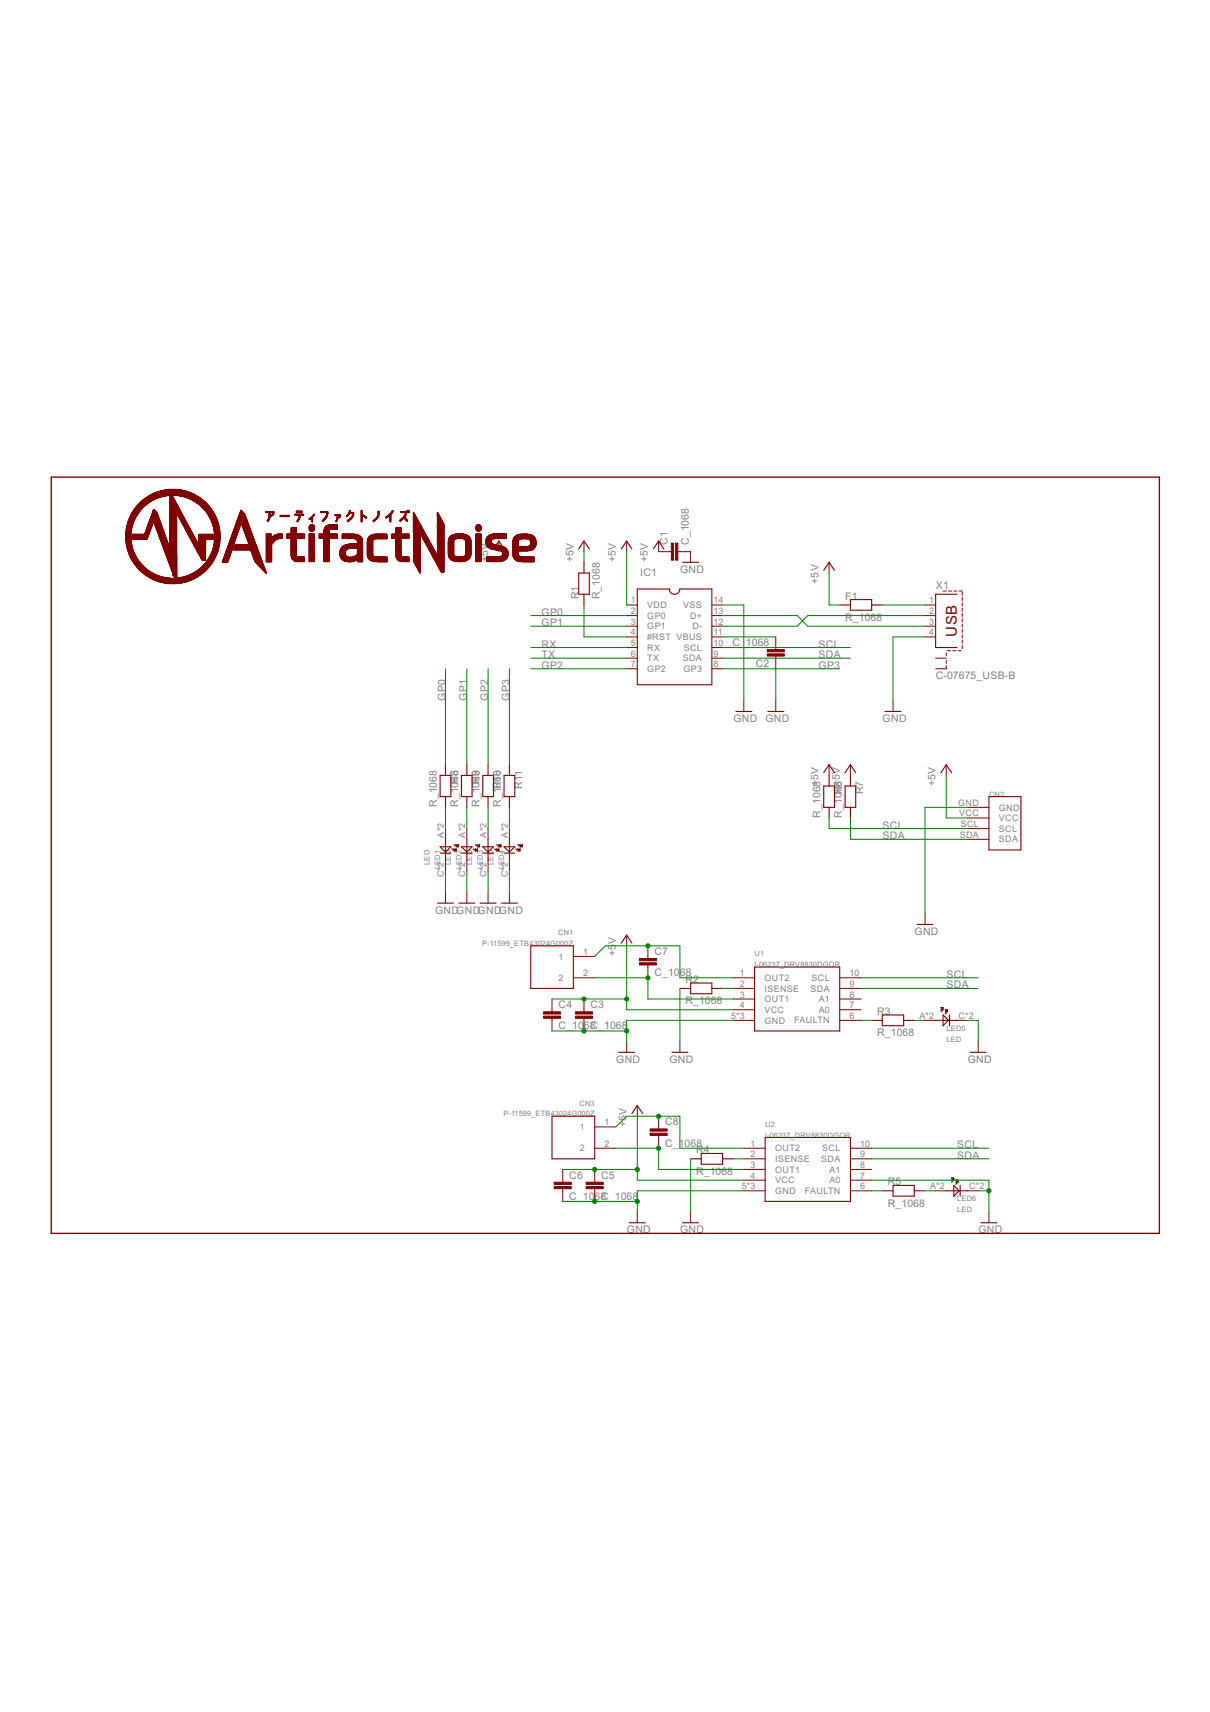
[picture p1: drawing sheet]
<svg xmlns="http://www.w3.org/2000/svg" width="210mm" height="297mm" viewBox="0 0 210 297" stroke-linecap="round" stroke-linejoin="round" font-family="sans-serif">
<defs><g id="words">
<text font-size="2.9" fill="#800000" x="166" y="110.5" transform="rotate(-90 166 110.5)">USB</text>
<g font-size="2" fill="#808080">
<text x="115.8" y="94.6" transform="rotate(-90 115.8 94.6)">C1</text>
<text x="119.5" y="94.6" transform="rotate(-90 119.5 94.6)">C_1068</text>
<text x="84.7" y="97.6" transform="rotate(-90 84.7 97.6)">+</text>
<text x="84.7" y="96.5" transform="rotate(-90 84.7 96.5)">5V</text>
<text x="99.5" y="97.6" transform="rotate(-90 99.5 97.6)">+5V</text>
<text x="106.9" y="97.6" transform="rotate(-90 106.9 97.6)">+5V</text>
<text x="111" y="99.9">IC1</text>
<text x="112.4" y="97.6" transform="rotate(-90 112.4 97.6)">+5V</text>
<text x="118" y="99.4">GND</text>
<text x="142" y="101.3" transform="rotate(-90 142 101.3)">+5V</text>
<text x="93.9" y="106.8">GP0</text>
<text x="100.4" y="104" transform="rotate(-90 100.4 104)">R1</text>
<text x="104.1" y="104" transform="rotate(-90 104.1 104)">R_1068</text>
<text x="146.6" y="107.7">R_1068</text>
<text x="146.6" y="104">F1</text>
<text x="162.3" y="102.2">X1</text>
<text x="93.9" y="108.7">GP1</text>
<text x="93.9" y="112.3">RX</text>
<text x="127" y="112.1">C_</text>
<text x="129.4" y="112.1">1068</text>
<text x="142" y="112.3">SCL</text>
<text x="93.9" y="116">GP2</text>
<text x="93.9" y="114.2">TX</text>
<text x="131.1" y="115.8">C2</text>
<text x="142" y="114.2">SDA</text>
<text x="142" y="116">GP3</text>
<text x="162.3" y="117.9">C-07675_USB-B</text>
<text x="77.3" y="121.6" transform="rotate(-90 77.3 121.6)">GP0</text>
<text x="81" y="121.6" transform="rotate(-90 81 121.6)">GP1</text>
<text x="84.7" y="121.6" transform="rotate(-90 84.7 121.6)">GP2</text>
<text x="88.4" y="121.6" transform="rotate(-90 88.4 121.6)">GP3</text>
<text x="127.2" y="125.3">GND GND</text>
<text x="153.1" y="125.3">GND</text>
<text x="79.5" y="135.6" transform="rotate(-90 79.5 135.6)">68</text>
<text x="83.2" y="135.6" transform="rotate(-90 83.2 135.6)">69</text>
<text x="86.9" y="136.7" transform="rotate(-90 86.9 136.7)">018</text>
<text x="90.6" y="136.9" transform="rotate(-90 90.6 136.9)">R11</text>
<text x="146" y="137.5" transform="rotate(-90 146 137.5)">68</text>
<text x="149.7" y="137.8" transform="rotate(-90 149.7 137.8)">R7</text>
<text x="162.3" y="136.4" transform="rotate(-90 162.3 136.4)">+5V</text>
<text x="75.8" y="140" transform="rotate(-90 75.8 140)">R_1068</text>
<text x="79.5" y="140" transform="rotate(-90 79.5 140)">R_10R8</text>
<text x="83.2" y="140" transform="rotate(-90 83.2 140)">R_10R8</text>
<text x="86.9" y="140" transform="rotate(-90 86.9 140)">R_1R60</text>
<text x="142.3" y="141.9" transform="rotate(-90 142.3 141.9)">R_1068+5V</text>
<text x="146" y="141.9" transform="rotate(-90 146 141.9)">R_10R6+5V</text>
<text x="153.1" y="143.8">SCL</text>
<text x="153.1" y="145.6">SDA</text>
<text x="75.5" y="158.6">GNDGNDGNDGND</text>
<text x="106.9" y="165.9" transform="rotate(-90 106.9 165.9)">+5</text>
<text x="106.9" y="163.8" transform="rotate(-90 106.9 163.8)">V</text>
<text x="113.5" y="165.7">C7</text>
<text x="158.6" y="162.2">GND</text>
<text x="113.5" y="169.4">C_1068</text>
<text x="118.9" y="170.6">R2</text>
<text x="164.2" y="169.6">SCL</text>
<text x="164.2" y="171.5">SDA</text>
<text x="96.9" y="178.6">C_1068C_1068</text>
<text x="96.9" y="174.9">C4</text>
<text x="102.5" y="174.9">C3</text>
<text x="118.9" y="174.3">R_1068</text>
<text x="152.2" y="179.8">R_1068</text>
<text x="152.2" y="176.1">R3</text>
<text x="106.9" y="184.4">GND</text>
<text x="116.1" y="184.4">GND</text>
<text x="167.9" y="184.4">GND</text>
<text x="108.7" y="195.5" transform="rotate(-90 108.7 195.5)">+5V</text>
<text x="115.4" y="195.2">C8</text>
<text x="115.4" y="198.9">C_1068</text>
<text x="120.8" y="203.8">R_1068</text>
<text x="120.8" y="200.1">R4</text>
<text x="166" y="199.2">SCL</text>
<text x="166" y="201.1">SDA</text>
<text x="98.8" y="208.2">C_1068C_1068</text>
<text x="98.8" y="204.5">C6</text>
<text x="104.3" y="204.5">C5</text>
<text x="154" y="209.4">R_1068</text>
<text x="154" y="205.7">R5</text>
<text x="108.7" y="214">GND</text>
<text x="118" y="214">GND</text>
<text x="169.7" y="214">GND</text>
</g>
<g font-size="1.7" fill="#808080">
<text x="109.4" y="104.7">1</text>
<text x="109.4" y="106.5">2</text>
<text x="112.3" y="105.5">VDD</text>
<text x="112.3" y="107.4">GP0</text>
<text x="118.5" y="105.5">VSS</text>
<text x="119.7" y="107.4">D+</text>
<text x="123.7" y="106.5">13</text>
<text x="123.7" y="104.7">14</text>
<text x="161.2" y="104.7">1</text>
<text x="161.2" y="106.5">2</text>
<text x="109.4" y="108.4">3</text>
<text x="109.4" y="110.2">4</text>
<text x="109.4" y="112.1">5</text>
<text x="109.4" y="113.9">6</text>
<text x="112.3" y="111.1">#RST VBUS</text>
<text x="112.3" y="109.2">GP1</text>
<text x="112.3" y="112.9">RX</text>
<text x="118.6" y="112.9">SCL</text>
<text x="120.1" y="109.2">D-</text>
<text x="123.7" y="113.9">9</text>
<text x="123.7" y="112.1">10</text>
<text x="123.7" y="110.2">11</text>
<text x="123.7" y="108.4">12</text>
<text x="161.2" y="108.4">3</text>
<text x="161.2" y="110.2">4</text>
<text x="109.4" y="115.8">7</text>
<text x="112.3" y="114.8">TX</text>
<text x="112.3" y="116.6">GP2</text>
<text x="118.4" y="114.7">SDA</text>
<text x="118.6" y="116.6">GP3</text>
<text x="123.7" y="115.8">8</text>
<text x="166.2" y="139.8">GND</text>
<text x="166.4" y="141.7">VCC</text>
<text x="166.7" y="143.5">SCL</text>
<text x="173.3" y="140.6">GND</text>
<text x="173.3" y="142.5">VCC</text>
<text x="77" y="145.3" transform="rotate(-90 77 145.3)">A*2</text>
<text x="80.7" y="145.3" transform="rotate(-90 80.7 145.3)">A*2</text>
<text x="84.4" y="145.3" transform="rotate(-90 84.4 145.3)">A*2</text>
<text x="88.1" y="145.3" transform="rotate(-90 88.1 145.3)">A*2</text>
<text x="166.5" y="145.4">SDA</text>
<text x="173.3" y="144.3">SCL</text>
<text x="173.3" y="146.2">SDA</text>
<text x="77" y="152.2" transform="rotate(-90 77 152.2)">C*2</text>
<text x="80.7" y="152.2" transform="rotate(-90 80.7 152.2)">C*2</text>
<text x="84.4" y="152.2" transform="rotate(-90 84.4 152.2)">C*2</text>
<text x="88.1" y="152.2" transform="rotate(-90 88.1 152.2)">C*2</text>
<text x="96.9" y="166.5">1</text>
<text x="101.2" y="165.7">1</text>
<text x="96.9" y="170.2">2</text>
<text x="101.2" y="169.4">2</text>
<text x="128.3" y="169.4">1</text>
<text x="128.3" y="171.2">2</text>
<text x="128.3" y="173.1">3</text>
<text x="132.6" y="170.2">OUT2</text>
<text x="132.6" y="172">ISENSE</text>
<text x="132.6" y="173.9">OUT1</text>
<text x="140.6" y="172">SDA</text>
<text x="140.8" y="170.2">SCL</text>
<text x="142" y="173.9">A1</text>
<text x="147.4" y="169.4">10</text>
<text x="147.4" y="171.2">9</text>
<text x="147.4" y="173.1">8</text>
<text x="126.8" y="176.8">5*3</text>
<text x="128.3" y="174.9">4</text>
<text x="132.6" y="175.7">VCC</text>
<text x="132.6" y="177.6">GND</text>
<text x="137.8" y="177.6">FAULTN</text>
<text x="142" y="175.7">A0</text>
<text x="147.4" y="174.9">7</text>
<text x="147.4" y="176.8">6</text>
<text x="159.5" y="176.8">A*2</text>
<text x="166.3" y="176.8">C*2</text>
<text x="100.6" y="196.1">1</text>
<text x="104.9" y="195.3">1</text>
<text x="100.6" y="199.8">2</text>
<text x="104.9" y="199">2</text>
<text x="130.2" y="199">1</text>
<text x="130.2" y="200.8">2</text>
<text x="130.2" y="202.7">3</text>
<text x="134.5" y="199.8">OUT2</text>
<text x="134.5" y="201.6">ISENSE</text>
<text x="134.5" y="203.5">OUT1</text>
<text x="142.5" y="201.6">SDA</text>
<text x="142.6" y="199.8">SCL</text>
<text x="143.9" y="203.5">A1</text>
<text x="149.2" y="199">10</text>
<text x="149.2" y="200.8">9</text>
<text x="149.2" y="202.7">8</text>
<text x="128.7" y="206.3">5*3</text>
<text x="130.2" y="204.5">4</text>
<text x="134.5" y="205.3">VCC</text>
<text x="134.5" y="207.2">GND</text>
<text x="139.6" y="207.2">FAULTN</text>
<text x="143.9" y="205.3">A0</text>
<text x="149.2" y="204.5">7</text>
<text x="149.2" y="206.3">6</text>
<text x="161.3" y="206.3">A*2</text>
<text x="168.1" y="206.3">C*2</text>
</g>
<g font-size="1.4" fill="#808080">
<text x="171.6" y="138.2">CN2</text>
<text x="74.5" y="150.1" transform="rotate(-90 74.5 150.1)">LED</text>
<text x="76.4" y="150.8" transform="rotate(-90 76.4 150.8)">LED1</text>
<text x="78.2" y="150.1" transform="rotate(-90 78.2 150.1)">LED</text>
<text x="80.1" y="150.8" transform="rotate(-90 80.1 150.8)">LED2</text>
<text x="81.9" y="150.1" transform="rotate(-90 81.9 150.1)">LED</text>
<text x="83.8" y="150.8" transform="rotate(-90 83.8 150.8)">LED3</text>
<text x="85.6" y="150.1" transform="rotate(-90 85.6 150.1)">LED</text>
<text x="87.5" y="150.8" transform="rotate(-90 87.5 150.8)">LED4</text>
<text x="83.7" y="164.1">P-11599_ETB43024G000Z</text>
<text x="96.8" y="162.2">CN1</text>
<text x="130.9" y="167.8">I</text>
<text x="130.9" y="165.9">U1</text>
<text x="131.3" y="167.8">-06237_DRV8830DGQR</text>
<text x="164.2" y="178.9">LED5</text>
<text x="164.2" y="180.7">LED</text>
<text x="100.5" y="191.8">CN3</text>
<text x="87.3" y="193.7">P-11599_ETB43024G000Z</text>
<text x="132.8" y="197.4">I</text>
<text x="132.8" y="195.5">U2</text>
<text x="133.1" y="197.4">-06237_DRV8830DGQR</text>
<text x="166" y="208.5">LED6</text>
<text x="166" y="210.3">LED</text>
</g>
</g></defs>
<g fill="none" stroke="#800000" stroke-width=".19">
<path d="M85.6 95.2l.9-1.3 .9 1.3M100.4 99.4h1.8v3.7h-1.8zM100.4 95.2l.9-1.3 .9 1.3M101.3 97.6v1.8M107.8 95.2l.9-1.3 .9 1.3M113.3 95.2l1-1.3 .9 1.3M118.4 97.6h2.8M142.9 99l.9-1.4 1 1.4M101.3 103.1v1.9M110.6 102.2h5.5a.92 .92 0 0 0 .9 .9 .92 .92 0 0 0 .9-.9h5.6v16.6h-12.9zM145.7 105h1.8M147.5 104h3.7v1.9h-3.7z"/>
<path d="M151.2 105h1.9M166 103.1h-3.7v9.3h3.7M76.3 134.5h1.9v3.7h-1.9zM77.3 132.7v1.8M77.3 138.2v1.9M80.1 134.5h1.8v3.7h-1.8zM81 132.7v1.8M81 138.2v1.9M83.8 134.5h1.8v3.7h-1.8zM84.7 132.7v1.8M84.7 138.2v1.9M87.4 134.5h1.9v3.7h-1.9z"/>
<path d="M88.4 132.7v1.8M88.4 138.2v1.9M127.7 123.4h2.7M133.2 123.4h2.8M142.9 136.4h1.9v3.7h-1.9zM142.9 134.1l.9-1.4 1 1.4M143.8 134.5v1.9M146.6 136.4h1.8v3.7h-1.8zM146.6 134.1l.9-1.4 .9 1.4M147.5 134.5v1.9M153.5 123.4h2.8M163.2 134.1l.9-1.4 1 1.4"/>
<path d="M171.6 138.2h5.5v9.3h-5.5zM75.9 156.7h2.8M76.3 146.9h1.9l-.9 .9zM76.3 148h1.9M77.3 145.6v3.7M78.4 147.3l.2 .2 .2-.2 .2 .2M78.8 146.5l.2 .2 .1-.2 .2 .2M78.9 147.5h.2M79 147.4h.1M79.1 147.3v.4h-.3zM79.1 146.9h.4M79.3 146.7h.2"/>
<path d="M79.4 146.6h.1M79.5 146.5v.4h-.4zM79.6 156.7h2.8M80.1 146.9h1.8l-.9 .9zM80.1 148h1.8M81 145.6v3.7M82.1 147.3l.2 .2 .2-.2 .1 .2M82.5 146.5l.1 .2 .2-.2 .2 .2M82.6 147.5h.2M82.7 147.4h.1M82.8 147.3v.4h-.3zM82.8 146.9h.4"/>
<path d="M83 146.7h.2M83.1 146.6h.1M83.2 146.5v.4h-.4zM83.3 156.7h2.8M83.8 146.9h1.8l-.9 .9zM83.8 148h1.8M84.7 145.6v3.7M85.8 147.3l.2 .2 .1-.2 .2 .2M86.1 147.7l.4-.4v.4zM86.1 146.5l.2 .2 .2-.2 .2 .2M86.3 147.5h.2M86.4 147.4h.1"/>
<path d="M86.5 146.9h.4M86.7 146.7h.2M86.8 146.6h.1M86.9 146.5v.4h-.4zM87 156.7h2.7M87.4 146.9h1.9l-.9 .9zM87.4 148h1.9M88.4 145.6v3.7M89.5 147.3l.2 .2 .2-.2 .1 .2M89.9 146.5l.1 .2 .2-.2 .2 .2M90 147.5h.2M90.1 147.4h.1"/>
<path d="M90.2 146.9l.4-.4v.4zM90.2 147.3v.4h-.3zM90.2 146.9h.4M90.4 146.7h.2M90.5 146.6h.1M143.8 140.1v1.8M147.5 140.1v1.8M92.1 164.1h7.4v7.4h-7.4zM107.8 163.6l.9-1.4 .9 1.4M117.9 171.5h1.9M119.8 170.6h3.7v1.8h-3.7zM123.5 171.5h1.8"/>
<path d="M130.9 167.8h14.8v11.1h-14.8zM151.2 177h1.9M153.1 176.1h3.7v1.9h-3.7zM156.8 177h1.8M159.1 160.4h2.7M162.3 177h3.7M163.2 174.8h.4v.4zM163.3 174.9h.3M163.4 175l-.2 .2 .2 .2-.2 .2M163.5 175.1h.1M163.6 176.1l.9 .9-.9 1zM164 175.2h.3v.4z"/>
<path d="M164.3 175.5h.1M164.3 175.4h-.2l-.1 .2 .1 .1-.1 .2M164.7 176.1v1.9M95.8 193.7h7.4v7.4h-7.4zM107.3 182.6h2.8M109.6 193.2l1-1.4 .9 1.4M116.6 182.6h2.7M132.7 197.4h14.8v11h-14.8zM168.3 182.6h2.8M109.2 212.2h2.7M118.4 212.2h2.8M119.8 201.1h1.8"/>
<path d="M121.6 200.1h3.7v1.9h-3.7zM125.3 201.1h1.9M153.1 206.6h1.8M154.9 205.7h3.7v1.8h-3.7zM158.6 206.6h1.9M164.1 206.6h3.8M165.1 204.4h.4v.4zM165.2 204.4h.3M165.3 204.6l-.2 .2 .2 .1-.2 .2M165.3 204.6h.2M165.5 205.7l.9 .9-.9 .9zM165.8 204.8h.4v.3z"/>
<path d="M166 204.9h.2M166 204.9l-.2 .2 .2 .2-.2 .2M166.1 205.1h.1M166.6 205.7v1.8M170.2 212.2h2.7"/>
</g>
<g fill="none" stroke="#800000" stroke-width=".17">
<path d="M86.5 93.9v1.8M101.3 93.9v1.8M108.7 93.9v1.8M114.3 93.9v1.8h2.2M117.6 95.7h2.2v1.9M143.8 97.6v1.8M108.7 105h1.9M108.7 106.8h1.9M108.7 108.6h1.9M108.7 110.5h1.9M108.7 114.2h1.9M108.7 116h1.9"/>
<path d="M108.7 112.4h1.9M123.5 105h1.8M123.5 106.8h1.8M123.5 108.6h1.8M123.5 110.5h1.8M123.5 114.2h1.8M123.5 116h1.8M123.5 112.4h1.8M134.6 110.5v2.2M134.6 113.8v2.2M160.5 105h1.8M160.5 106.8h1.8"/>
<path d="M160.5 108.6h1.8M160.5 110.5h1.8M162.3 114.2h1.8M163.6 102.6h.5M164.1 113.3v.5M164.1 114.6v.5M164.1 115.5v.5h-1.8M164.3 112.9h.6M164.5 102.6h.6M165.3 112.9h.5M165.5 102.6h.5M166.2 112.9h.6"/>
<path d="M166.4 102.6h.5M166.9 102.7v.6M166.9 103.7v.5M166.9 104.6v.5M166.9 105.5v.6M166.9 106.4v.6M166.9 107.4v.5M166.9 108.3v.5M166.9 109.2v.6M166.9 110.1v.6M166.9 111.1v.5M166.9 112v.5"/>
<path d="M129 121.6v1.8M134.6 121.6v1.8M143.8 132.7v1.8M147.5 132.7v1.8M154.9 121.6v1.8M164.1 132.7v1.8M77.3 143.8v1.8M77.3 149.3v1.9M77.3 154.9v1.8M81 143.8v1.8M81 149.3v1.9M81 154.9v1.8"/>
<path d="M84.7 143.8v1.8M84.7 149.3v1.9M84.7 154.9v1.8M88.4 143.8v1.8M88.4 149.3v1.9M88.4 154.9v1.8M160.5 158.6v1.8M167.9 140.1h3.7M167.9 141.9h3.7M167.9 143.8h3.7M167.9 145.6h3.7M95.8 173.3v2.3"/>
<path d="M95.8 176.7v2.2M99.5 169.7h3.7M99.5 165.9h3.7M101.3 173.3v2.3M101.3 176.7v2.2M108.7 162.2v1.9M112.4 164.1v2.2M112.4 167.4v2.3M127.2 169.7h3.7M127.2 171.5h3.7M127.2 173.3h3.7M127.2 175.2h3.7"/>
<path d="M127.2 177h3.7M145.7 169.7h3.7M145.7 171.5h3.7M145.7 173.3h3.7M145.7 175.2h3.7M145.7 177h3.7M160.5 177h1.8M166 177h1.9M103.2 199.2h3.6M103.2 195.5h3.6M108.7 180.7v1.9M110.6 191.8v1.9"/>
<path d="M114.3 193.7v2.2M114.3 197v2.2M117.9 180.7v1.9M129 199.2h3.7M147.5 199.2h3.7M169.7 180.7v1.9M97.6 202.9v2.2M97.6 206.2v2.2M103.2 202.9v2.2M103.2 206.2v2.2M110.6 210.3v1.9M119.8 210.3v1.9"/>
<path d="M129 201.1h3.7M129 202.9h3.7M129 204.8h3.7M129 206.6h3.7M147.5 201.1h3.7M147.5 202.9h3.7M147.5 204.8h3.7M147.5 206.6h3.7M162.3 206.6h1.8M167.9 206.6h1.8M171.6 210.3v1.9"/>
</g>
<g fill="#800000" stroke="#800000" stroke-width=".17">
<path d="M117.2 94.2h.4v3h-.4z"/>
<path d="M116.5 94.2h.3v3h-.3z"/>
<path d="M133.1 112.7h3v.4h-3z"/>
<path d="M133.1 113.5h3v.3h-3z"/>
<path d="M99.8 176.3h3v.4h-3z"/>
<path d="M99.8 175.6h3v.3h-3z"/>
<path d="M94.3 176.3h2.9v.4h-2.9z"/>
<path d="M94.3 175.6h2.9v.3h-2.9z"/>
<path d="M101.7 205.9h2.9v.3h-2.9z"/>
<path d="M101.7 205.1h2.9v.4h-2.9z"/>
<path d="M96.1 205.9h3v.3h-3z"/>
<path d="M96.1 205.1h3v.4h-3z"/>
<path d="M110.9 167h3v.4h-3z"/>
<path d="M110.9 166.3h3v.4h-3z"/>
<path d="M112.8 196.6h2.9v.4h-2.9z"/>
<path d="M112.8 195.9h2.9v.4h-2.9z"/>
<path d="M29.6 101.2l.8 .1z"/>
<path d="M29 101.2h1.9z"/>
<path d="M28.8 101.2h.2z"/>
<path d="M29 101.2h.1z"/>
<path d="M29.1 101.2h.1z"/>
<path d="M29.3 101.2h.1z"/>
<path d="M29.4 101.2h.1z"/>
<path d="M29.5 101.2h.2z"/>
<path d="M29.7 101.2h.1z"/>
<path d="M29.8 101.2h.2z"/>
<path d="M30 101.2h.1z"/>
<path d="M30.1 101.2h.2z"/>
<path d="M30.3 101.2h.1z"/>
<path d="M30.4 101.2h.1z"/>
<path d="M30.6 101.2h.1z"/>
<path d="M30.7 101.2h.1z"/>
<path d="M30.9 101.2h.1z"/>
<path d="M31 101.2h.1z"/>
<path d="M28.6 101.1l2.9 .1z"/>
<path d="M28.4 101.1h.1z"/>
<path d="M28.5 101.1h.2z"/>
<path d="M28.7 101.1h.1z"/>
<path d="M28.8 101.1h.2z"/>
<path d="M29 101.1h.1z"/>
<path d="M29.1 101.1h.1z"/>
<path d="M29.3 101.1h.1z"/>
<path d="M29.4 101.1h.1z"/>
<path d="M29.5 101.1h.2z"/>
<path d="M29.7 101.1h.1z"/>
<path d="M29.8 101.1h.2z"/>
<path d="M30 101.1h.1z"/>
<path d="M30.1 101.1h.2z"/>
<path d="M30.3 101.1h.1z"/>
<path d="M30.4 101.1h.1z"/>
<path d="M30.6 101.1h.1z"/>
<path d="M30.7 101.1h.1z"/>
<path d="M30.9 101.1h.1z"/>
<path d="M31 101.1h.1z"/>
<path d="M31.2 101.1h.1z"/>
<path d="M31.3 101.1h.1z"/>
<path d="M31.4 101.1h.2z"/>
<path d="M28.2 101l3.6 .1z"/>
<path d="M28.2 101l.1 .1z"/>
<path d="M28.3 101l.1 .1z"/>
<path d="M28.4 101l.2 .1z"/>
<path d="M28.6 101l.1 .1z"/>
<path d="M28.7 101l.2 .1z"/>
<path d="M28.9 101l.1 .1z"/>
<path d="M29 101l.2 .1z"/>
<path d="M29.2 101l.1 .1z"/>
<path d="M29.3 101l.2 .1z"/>
<path d="M29.5 101l.1 .1z"/>
<path d="M29.6 101l.1 .1z"/>
<path d="M29.8 101l.1 .1z"/>
<path d="M29.9 101l.1 .1z"/>
<path d="M30.1 101l.1 .1z"/>
<path d="M30.2 101l.1 .1z"/>
<path d="M30.4 101l.1 .1z"/>
<path d="M30.5 101l.1 .1z"/>
<path d="M30.6 101l.2 .1z"/>
<path d="M30.8 101l.1 .1z"/>
<path d="M30.9 101l.2 .1z"/>
<path d="M31.1 101l.1 .1z"/>
<path d="M31.2 101l.1 .1z"/>
<path d="M31.4 101l.1 .1z"/>
<path d="M31.5 101l.1 .1z"/>
<path d="M31.7 101l.1 .1z"/>
<path d="M31.8 101l.1 .1z"/>
<path d="M27.9 101h4.2z"/>
<path d="M27.7 100.9l4.5 .1z"/>
<path d="M27.6 100.9l4.7 .1z"/>
<path d="M27.5 100.9h.1z"/>
<path d="M27.7 100.9h.1z"/>
<path d="M27.8 100.9h.1z"/>
<path d="M27.9 100.9h.2z"/>
<path d="M28.1 100.9h.1z"/>
<path d="M28.2 100.9h.2z"/>
<path d="M28.4 100.9h.1z"/>
<path d="M28.5 100.9h.2z"/>
<path d="M28.7 100.9h.1z"/>
<path d="M28.8 100.9h.2z"/>
<path d="M29 100.9h.1z"/>
<path d="M29.1 100.9h.1z"/>
<path d="M29.3 100.9h.1z"/>
<path d="M29.4 100.9h.1z"/>
<path d="M29.5 100.9h.2z"/>
<path d="M29.7 100.9h.1z"/>
<path d="M29.8 100.9h.2z"/>
<path d="M30 100.9h.1z"/>
<path d="M30.1 100.9h.2z"/>
<path d="M30.3 100.9h.1z"/>
<path d="M30.4 100.9h.1z"/>
<path d="M30.6 100.9h.1z"/>
<path d="M30.7 100.9h.1z"/>
<path d="M30.9 100.9h.1z"/>
<path d="M31 100.9h.1z"/>
<path d="M31.2 100.9h.1z"/>
<path d="M31.3 100.9h.1z"/>
<path d="M31.4 100.9h.2z"/>
<path d="M31.6 100.9h.1z"/>
<path d="M31.7 100.9h.2z"/>
<path d="M31.9 100.9h.1z"/>
<path d="M32 100.9h.2z"/>
<path d="M32.2 100.9h.1z"/>
<path d="M32.3 100.9h.1z"/>
<path d="M27.4 100.8l5.2 .1z"/>
<path d="M27.4 100.8h.1z"/>
<path d="M27.5 100.8h.1z"/>
<path d="M27.7 100.8h.1z"/>
<path d="M27.8 100.8h.1z"/>
<path d="M27.9 100.8h.2z"/>
<path d="M28.1 100.8h.1z"/>
<path d="M28.2 100.8h.2z"/>
<path d="M28.4 100.8h.1z"/>
<path d="M28.5 100.8h.2z"/>
<path d="M28.7 100.8h.1z"/>
<path d="M28.8 100.8h.2z"/>
<path d="M29 100.8h.1z"/>
<path d="M29.1 100.8h.1z"/>
<path d="M29.3 100.8h.1z"/>
<path d="M29.4 100.8h.1z"/>
<path d="M29.5 100.8h.2z"/>
<path d="M29.7 100.8h.1z"/>
<path d="M29.8 100.8h.2z"/>
<path d="M30 100.8h.1z"/>
<path d="M30.1 100.8h.2z"/>
<path d="M30.3 100.8h.1z"/>
<path d="M30.4 100.8h.1z"/>
<path d="M30.6 100.8h.1z"/>
<path d="M30.7 100.8h.1z"/>
<path d="M30.9 100.8h.1z"/>
<path d="M31 100.8h.1z"/>
<path d="M31.2 100.8h.1z"/>
<path d="M31.3 100.8h.1z"/>
<path d="M31.4 100.8h.2z"/>
<path d="M31.6 100.8h.1z"/>
<path d="M31.7 100.8h.2z"/>
<path d="M31.9 100.8h.1z"/>
<path d="M32 100.8h.2z"/>
<path d="M32.2 100.8h.1z"/>
<path d="M32.3 100.8h.1z"/>
<path d="M32.5 100.8h.1z"/>
<path d="M27.2 100.8h5.6z"/>
<path d="M27.2 100.7l.1 .1z"/>
<path d="M27.3 100.7l.1 .1z"/>
<path d="M27.4 100.7l.2 .1z"/>
<path d="M27.6 100.7l.1 .1z"/>
<path d="M27.7 100.7l.2 .1z"/>
<path d="M27.9 100.7l.1 .1z"/>
<path d="M28 100.7l.2 .1z"/>
<path d="M28.2 100.7l.1 .1z"/>
<path d="M28.3 100.7l.1 .1z"/>
<path d="M28.4 100.7l.2 .1z"/>
<path d="M28.6 100.7l.1 .1z"/>
<path d="M28.7 100.7l.2 .1z"/>
<path d="M28.9 100.7l.1 .1z"/>
<path d="M29 100.7l.2 .1z"/>
<path d="M29.2 100.7l.1 .1z"/>
<path d="M29.3 100.7l.2 .1z"/>
<path d="M29.5 100.7l.1 .1z"/>
<path d="M29.6 100.7l.1 .1z"/>
<path d="M29.8 100.7l.1 .1z"/>
<path d="M29.9 100.7l.1 .1z"/>
<path d="M30.1 100.7l.1 .1z"/>
<path d="M30.2 100.7l.1 .1z"/>
<path d="M30.4 100.7l.1 .1z"/>
<path d="M30.5 100.7l.1 .1z"/>
<path d="M30.6 100.7l.2 .1z"/>
<path d="M30.8 100.7l.1 .1z"/>
<path d="M30.9 100.7l.2 .1z"/>
<path d="M31.1 100.7l.1 .1z"/>
<path d="M31.2 100.7l.1 .1z"/>
<path d="M31.4 100.7l.1 .1z"/>
<path d="M31.5 100.7l.1 .1z"/>
<path d="M31.7 100.7l.1 .1z"/>
<path d="M31.8 100.7l.1 .1z"/>
<path d="M31.9 100.7l.2 .1z"/>
<path d="M32.1 100.7l.1 .1z"/>
<path d="M32.2 100.7l.2 .1z"/>
<path d="M32.4 100.7l.1 .1z"/>
<path d="M32.5 100.7l.2 .1z"/>
<path d="M32.7 100.7l.1 .1z"/>
<path d="M27 100.7h6z"/>
<path d="M26.9 100.6l6.2 .1z"/>
<path d="M26.8 100.6l6.4 .1z"/>
<path d="M26.8 100.6h.1z"/>
<path d="M26.9 100.6h.2z"/>
<path d="M27.1 100.6h.1z"/>
<path d="M27.2 100.6h.1z"/>
<path d="M27.4 100.6h.1z"/>
<path d="M27.5 100.6h.1z"/>
<path d="M27.7 100.6h.1z"/>
<path d="M27.8 100.6h.1z"/>
<path d="M27.9 100.6h.2z"/>
<path d="M28.1 100.6h.1z"/>
<path d="M28.2 100.6h.2z"/>
<path d="M28.4 100.6h.1z"/>
<path d="M28.5 100.6h.2z"/>
<path d="M28.7 100.6h.1z"/>
<path d="M28.8 100.6h.2z"/>
<path d="M29 100.6h.1z"/>
<path d="M29.1 100.6h.1z"/>
<path d="M29.3 100.6h.1z"/>
<path d="M29.4 100.6h.1z"/>
<path d="M29.5 100.6h.2z"/>
<path d="M29.7 100.6h.1z"/>
<path d="M29.8 100.6h.2z"/>
<path d="M30 100.6h.1z"/>
<path d="M30.1 100.6h.2z"/>
<path d="M30.3 100.6h.1z"/>
<path d="M30.4 100.6h.1z"/>
<path d="M30.6 100.6h.1z"/>
<path d="M30.7 100.6h.1z"/>
<path d="M30.9 100.6h.1z"/>
<path d="M31 100.6h.1z"/>
<path d="M31.2 100.6h.1z"/>
<path d="M31.3 100.6h.1z"/>
<path d="M31.4 100.6h.2z"/>
<path d="M31.6 100.6h.1z"/>
<path d="M31.7 100.6h.2z"/>
<path d="M31.9 100.6h.1z"/>
<path d="M32 100.6h.2z"/>
<path d="M32.2 100.6h.1z"/>
<path d="M32.3 100.6h.1z"/>
<path d="M32.5 100.6h.1z"/>
<path d="M32.6 100.6h.1z"/>
<path d="M32.7 100.6h.2z"/>
<path d="M32.9 100.6h.1z"/>
<path d="M33 100.6h.2z"/>
<path d="M26.6 100.5l6.7 .1z"/>
<path d="M26.6 100.5l.2 .1z"/>
<path d="M26.8 100.5l.1 .1z"/>
<path d="M26.9 100.5l.2 .1z"/>
<path d="M27.1 100.5l.1 .1z"/>
<path d="M27.2 100.5l.1 .1z"/>
<path d="M27.4 100.5l.1 .1z"/>
<path d="M27.5 100.5l.1 .1z"/>
<path d="M27.7 100.5l.1 .1z"/>
<path d="M27.8 100.5l.1 .1z"/>
<path d="M27.9 100.5l.2 .1z"/>
<path d="M28.1 100.5l.1 .1z"/>
<path d="M28.2 100.5l.2 .1z"/>
<path d="M28.4 100.5l.1 .1z"/>
<path d="M28.5 100.5l.2 .1z"/>
<path d="M28.7 100.5l.1 .1z"/>
<path d="M28.8 100.5l.2 .1z"/>
<path d="M29 100.5l.1 .1z"/>
<path d="M29.1 100.5l.1 .1z"/>
<path d="M29.3 100.5l.1 .1z"/>
<path d="M29.4 100.5l.1 .1z"/>
<path d="M29.5 100.5l.2 .1z"/>
<path d="M29.7 100.5l.1 .1z"/>
<path d="M29.8 100.5l.2 .1z"/>
<path d="M30 100.5l.1 .1z"/>
<path d="M30.1 100.5l.2 .1z"/>
<path d="M30.3 100.5l.1 .1z"/>
<path d="M30.4 100.5l.1 .1z"/>
<path d="M30.6 100.5l.1 .1z"/>
<path d="M30.7 100.5l.1 .1z"/>
<path d="M30.9 100.5l.1 .1z"/>
<path d="M31 100.5l.1 .1z"/>
<path d="M31.2 100.5l.1 .1z"/>
<path d="M31.3 100.5l.1 .1z"/>
<path d="M31.4 100.5l.2 .1z"/>
<path d="M31.6 100.5l.1 .1z"/>
<path d="M31.7 100.5l.2 .1z"/>
<path d="M31.9 100.5l.1 .1z"/>
<path d="M32 100.5l.2 .1z"/>
<path d="M32.2 100.5l.1 .1z"/>
<path d="M32.3 100.5l.1 .1z"/>
<path d="M32.5 100.5l.1 .1z"/>
<path d="M32.6 100.5l.1 .1z"/>
<path d="M32.7 100.5l.2 .1z"/>
<path d="M32.9 100.5l.1 .1z"/>
<path d="M33 100.5l.2 .1z"/>
<path d="M33.2 100.5l.1 .1z"/>
<path d="M26.5 100.5h7z"/>
<path d="M26.4 100.4l.1 .1z"/>
<path d="M26.6 100.4l.1 .1z"/>
<path d="M26.7 100.4l.1 .1z"/>
<path d="M26.9 100.4l.1 .1z"/>
<path d="M27 100.4l.1 .1z"/>
<path d="M27.2 100.4l.1 .1z"/>
<path d="M27.3 100.4l.1 .1z"/>
<path d="M27.4 100.4l.2 .1z"/>
<path d="M27.6 100.4l.1 .1z"/>
<path d="M27.7 100.4l.2 .1z"/>
<path d="M27.9 100.4l.1 .1z"/>
<path d="M28 100.4l.2 .1z"/>
<path d="M28.2 100.4l.1 .1z"/>
<path d="M28.3 100.4l.1 .1z"/>
<path d="M28.4 100.4l.2 .1z"/>
<path d="M28.6 100.4l.1 .1z"/>
<path d="M28.7 100.4l.2 .1z"/>
<path d="M28.9 100.4l.1 .1z"/>
<path d="M29 100.4l.2 .1z"/>
<path d="M29.2 100.4l.1 .1z"/>
<path d="M29.3 100.4l.2 .1z"/>
<path d="M29.5 100.4l.1 .1z"/>
<path d="M29.6 100.4l.1 .1z"/>
<path d="M29.8 100.4l.1 .1z"/>
<path d="M29.9 100.4l.1 .1z"/>
<path d="M30.1 100.4l.1 .1z"/>
<path d="M30.2 100.4l.1 .1z"/>
<path d="M30.4 100.4l.1 .1z"/>
<path d="M30.5 100.4l.1 .1z"/>
<path d="M30.6 100.4l.2 .1z"/>
<path d="M30.8 100.4l.1 .1z"/>
<path d="M30.9 100.4l.2 .1z"/>
<path d="M31.1 100.4l.1 .1z"/>
<path d="M31.2 100.4l.1 .1z"/>
<path d="M31.4 100.4l.1 .1z"/>
<path d="M31.5 100.4l.1 .1z"/>
<path d="M31.7 100.4l.1 .1z"/>
<path d="M31.8 100.4l.1 .1z"/>
<path d="M31.9 100.4l.2 .1z"/>
<path d="M32.1 100.4l.1 .1z"/>
<path d="M32.2 100.4l.2 .1z"/>
<path d="M32.4 100.4l.1 .1z"/>
<path d="M32.5 100.4l.2 .1z"/>
<path d="M32.7 100.4l.1 .1z"/>
<path d="M32.8 100.4l.2 .1z"/>
<path d="M33 100.4l.1 .1z"/>
<path d="M33.1 100.4l.1 .1z"/>
<path d="M33.3 100.4l.1 .1z"/>
<path d="M33.4 100.4l.1 .1z"/>
<path d="M26.3 100.4h7.3z"/>
<path d="M26.3 100.4h7.4z"/>
<path d="M26.2 100.3l7.6 .1z"/>
<path d="M26.2 100.3h.1z"/>
<path d="M26.4 100.3h.1z"/>
<path d="M26.5 100.3h.1z"/>
<path d="M26.6 100.3h.2z"/>
<path d="M26.8 100.3h.1z"/>
<path d="M26.9 100.3h.2z"/>
<path d="M27.1 100.3h.1z"/>
<path d="M27.2 100.3h.1z"/>
<path d="M27.4 100.3h.1z"/>
<path d="M27.5 100.3h.1z"/>
<path d="M27.7 100.3h.1z"/>
<path d="M27.8 100.3h.1z"/>
<path d="M27.9 100.3h.2z"/>
<path d="M28.1 100.3h.1z"/>
<path d="M28.2 100.3h.2z"/>
<path d="M28.4 100.3h.1z"/>
<path d="M28.5 100.3h.2z"/>
<path d="M28.7 100.3h.1z"/>
<path d="M28.8 100.3h.2z"/>
<path d="M29 100.3h.1z"/>
<path d="M29.1 100.3h.1z"/>
<path d="M29.3 100.3h.1z"/>
<path d="M30.4 100.3h.1z"/>
<path d="M30.6 100.3h.1z"/>
<path d="M30.7 100.3h.1z"/>
<path d="M30.9 100.3h.1z"/>
<path d="M31 100.3h.1z"/>
<path d="M31.2 100.3h.1z"/>
<path d="M31.3 100.3h.1z"/>
<path d="M31.4 100.3h.2z"/>
<path d="M31.6 100.3h.1z"/>
<path d="M31.7 100.3h.2z"/>
<path d="M31.9 100.3h.1z"/>
<path d="M32 100.3h.2z"/>
<path d="M32.2 100.3h.1z"/>
<path d="M32.3 100.3h.1z"/>
<path d="M32.5 100.3h.1z"/>
<path d="M32.6 100.3h.1z"/>
<path d="M32.7 100.3h.2z"/>
<path d="M32.9 100.3h.1z"/>
<path d="M33 100.3h.2z"/>
<path d="M33.2 100.3h.1z"/>
<path d="M33.3 100.3h.2z"/>
<path d="M33.5 100.3h.1z"/>
<path d="M33.6 100.3h.2z"/>
<path d="M26 100.3h3.1z"/>
<path d="M30.4 100.3h.2z"/>
<path d="M30.8 100.3h3.1z"/>
<path d="M26.1 100.2l.1 .1z"/>
<path d="M26.2 100.2l.1 .1z"/>
<path d="M26.4 100.2l.1 .1z"/>
<path d="M26.5 100.2l.1 .1z"/>
<path d="M26.6 100.2l.2 .1z"/>
<path d="M26.8 100.2l.1 .1z"/>
<path d="M26.9 100.2l.2 .1z"/>
<path d="M27.1 100.2l.1 .1z"/>
<path d="M27.2 100.2l.1 .1z"/>
<path d="M27.4 100.2l.1 .1z"/>
<path d="M27.5 100.2l.1 .1z"/>
<path d="M27.7 100.2l.1 .1z"/>
<path d="M27.8 100.2l.1 .1z"/>
<path d="M27.9 100.2l.2 .1z"/>
<path d="M28.1 100.2l.1 .1z"/>
<path d="M28.2 100.2l.2 .1z"/>
<path d="M28.4 100.2l.1 .1z"/>
<path d="M28.5 100.2l.2 .1z"/>
<path d="M28.7 100.2l.1 .1z"/>
<path d="M30.4 100.2l.1 .1z"/>
<path d="M30.6 100.2l.1 .1z"/>
<path d="M31.2 100.2l.1 .1z"/>
<path d="M31.3 100.2l.1 .1z"/>
<path d="M31.4 100.2l.2 .1z"/>
<path d="M31.6 100.2l.1 .1z"/>
<path d="M31.7 100.2l.2 .1z"/>
<path d="M31.9 100.2l.1 .1z"/>
<path d="M32 100.2l.2 .1z"/>
<path d="M32.2 100.2l.1 .1z"/>
<path d="M32.3 100.2l.1 .1z"/>
<path d="M32.5 100.2l.1 .1z"/>
<path d="M32.6 100.2l.1 .1z"/>
<path d="M32.7 100.2l.2 .1z"/>
<path d="M32.9 100.2l.1 .1z"/>
<path d="M33 100.2l.2 .1z"/>
<path d="M33.2 100.2l.1 .1z"/>
<path d="M33.3 100.2l.2 .1z"/>
<path d="M33.5 100.2l.1 .1z"/>
<path d="M33.6 100.2l.2 .1z"/>
<path d="M33.8 100.2l.1 .1z"/>
<path d="M26 100.2h2.6z"/>
<path d="M30.3 100.2h.3z"/>
<path d="M31.3 100.2h2.8z"/>
<path d="M26 100.1l.1 .1z"/>
<path d="M26.1 100.1l.1 .1z"/>
<path d="M26.3 100.1l.1 .1z"/>
<path d="M26.4 100.1l.1 .1z"/>
<path d="M26.6 100.1l.1 .1z"/>
<path d="M26.7 100.1l.1 .1z"/>
<path d="M26.9 100.1l.1 .1z"/>
<path d="M27 100.1l.1 .1z"/>
<path d="M27.2 100.1l.1 .1z"/>
<path d="M27.3 100.1l.1 .1z"/>
<path d="M27.4 100.1l.2 .1z"/>
<path d="M27.6 100.1l.1 .1z"/>
<path d="M27.7 100.1l.2 .1z"/>
<path d="M27.9 100.1l.1 .1z"/>
<path d="M28 100.1l.2 .1z"/>
<path d="M28.2 100.1l.1 .1z"/>
<path d="M30.4 100.1l.1 .1z"/>
<path d="M30.5 100.1l.1 .1z"/>
<path d="M31.7 100.1l.1 .1z"/>
<path d="M31.8 100.1l.1 .1z"/>
<path d="M31.9 100.1l.2 .1z"/>
<path d="M32.1 100.1l.1 .1z"/>
<path d="M32.2 100.1l.2 .1z"/>
<path d="M32.4 100.1l.1 .1z"/>
<path d="M32.5 100.1l.2 .1z"/>
<path d="M32.7 100.1l.1 .1z"/>
<path d="M32.8 100.1l.2 .1z"/>
<path d="M33 100.1l.1 .1z"/>
<path d="M33.1 100.1l.1 .1z"/>
<path d="M33.3 100.1l.1 .1z"/>
<path d="M33.4 100.1l.1 .1z"/>
<path d="M33.5 100.1l.2 .1z"/>
<path d="M33.7 100.1l.1 .1z"/>
<path d="M33.8 100.1l.2 .1z"/>
<path d="M34 100.1l.1 .1z"/>
<path d="M25.8 100.1l2.5 .1z"/>
<path d="M30.3 100.1l.3 .1z"/>
<path d="M31.7 100.1l2.5 .1z"/>
<path d="M25.8 100.1h2.4z"/>
<path d="M30.2 100.1h.5z"/>
<path d="M31.8 100.1h2.5z"/>
<path d="M25.7 100l2.3 .1z"/>
<path d="M30.2 100l.4 .1z"/>
<path d="M31.9 100l2.4 .1z"/>
<path d="M25.6 100l.1 .1z"/>
<path d="M25.8 100l.1 .1z"/>
<path d="M25.9 100l.1 .1z"/>
<path d="M26.1 100l.1 .1z"/>
<path d="M26.2 100l.1 .1z"/>
<path d="M26.4 100l.1 .1z"/>
<path d="M26.5 100l.1 .1z"/>
<path d="M26.6 100l.2 .1z"/>
<path d="M26.8 100l.1 .1z"/>
<path d="M26.9 100l.2 .1z"/>
<path d="M27.1 100l.1 .1z"/>
<path d="M27.2 100l.1 .1z"/>
<path d="M27.4 100l.1 .1z"/>
<path d="M27.5 100l.1 .1z"/>
<path d="M27.7 100l.1 .1z"/>
<path d="M30.3 100l.1 .1z"/>
<path d="M30.4 100l.1 .1z"/>
<path d="M30.6 100l.1 .1z"/>
<path d="M32.2 100l.1 .1z"/>
<path d="M32.3 100l.1 .1z"/>
<path d="M32.5 100l.1 .1z"/>
<path d="M32.6 100l.1 .1z"/>
<path d="M32.7 100l.2 .1z"/>
<path d="M32.9 100l.1 .1z"/>
<path d="M33 100l.2 .1z"/>
<path d="M33.2 100l.1 .1z"/>
<path d="M33.3 100l.2 .1z"/>
<path d="M33.5 100l.1 .1z"/>
<path d="M33.6 100l.2 .1z"/>
<path d="M33.8 100l.1 .1z"/>
<path d="M33.9 100l.1 .1z"/>
<path d="M34.1 100l.1 .1z"/>
<path d="M34.2 100l.1 .1z"/>
<path d="M25.6 100h2.1z"/>
<path d="M30.2 100h.4z"/>
<path d="M32.2 100h2.2z"/>
<path d="M25.6 99.9l.1 .1z"/>
<path d="M25.8 99.9l.1 .1z"/>
<path d="M25.9 99.9l.1 .1z"/>
<path d="M26.1 99.9l.1 .1z"/>
<path d="M26.2 99.9l.1 .1z"/>
<path d="M26.4 99.9l.1 .1z"/>
<path d="M26.5 99.9l.1 .1z"/>
<path d="M26.6 99.9l.2 .1z"/>
<path d="M26.8 99.9l.1 .1z"/>
<path d="M26.9 99.9l.2 .1z"/>
<path d="M27.1 99.9l.1 .1z"/>
<path d="M27.2 99.9l.1 .1z"/>
<path d="M27.4 99.9l.1 .1z"/>
<path d="M27.5 99.9l.1 .1z"/>
<path d="M30.1 99.9l.2 .1z"/>
<path d="M30.3 99.9l.1 .1z"/>
<path d="M30.4 99.9l.1 .1z"/>
<path d="M30.6 99.9l.1 .1z"/>
<path d="M32.3 99.9l.1 .1z"/>
<path d="M32.5 99.9l.1 .1z"/>
<path d="M32.6 99.9l.1 .1z"/>
<path d="M32.7 99.9l.2 .1z"/>
<path d="M32.9 99.9l.1 .1z"/>
<path d="M33 99.9l.2 .1z"/>
<path d="M33.2 99.9l.1 .1z"/>
<path d="M33.3 99.9l.2 .1z"/>
<path d="M33.5 99.9l.1 .1z"/>
<path d="M33.6 99.9l.2 .1z"/>
<path d="M33.8 99.9l.1 .1z"/>
<path d="M33.9 99.9l.1 .1z"/>
<path d="M34.1 99.9l.1 .1z"/>
<path d="M34.2 99.9l.1 .1z"/>
<path d="M34.4 99.9l.1 .1z"/>
<path d="M25.4 99.9h2.1z"/>
<path d="M30.1 99.9h.5z"/>
<path d="M32.4 99.9h2.1z"/>
<path d="M25.4 99.9h.1z"/>
<path d="M25.5 99.9h.2z"/>
<path d="M25.7 99.9h.1z"/>
<path d="M25.8 99.9h.2z"/>
<path d="M26 99.9h.1z"/>
<path d="M26.1 99.9h.1z"/>
<path d="M26.3 99.9h.1z"/>
<path d="M26.4 99.9h.1z"/>
<path d="M26.6 99.9h.1z"/>
<path d="M26.7 99.9h.1z"/>
<path d="M26.9 99.9h.1z"/>
<path d="M27 99.9h.1z"/>
<path d="M27.2 99.9h.1z"/>
<path d="M27.3 99.9h.1z"/>
<path d="M30.1 99.9h.1z"/>
<path d="M30.2 99.9h.1z"/>
<path d="M30.4 99.9h.1z"/>
<path d="M30.5 99.9h.1z"/>
<path d="M32.5 99.9h.2z"/>
<path d="M32.7 99.9h.1z"/>
<path d="M32.8 99.9h.2z"/>
<path d="M33 99.9h.1z"/>
<path d="M33.1 99.9h.1z"/>
<path d="M33.3 99.9h.1z"/>
<path d="M33.4 99.9h.1z"/>
<path d="M33.5 99.9h.2z"/>
<path d="M33.7 99.9h.1z"/>
<path d="M33.8 99.9h.2z"/>
<path d="M34 99.9h.1z"/>
<path d="M34.1 99.9h.2z"/>
<path d="M34.3 99.9h.1z"/>
<path d="M34.4 99.9h.1z"/>
<path d="M25.4 99.8l2 .1z"/>
<path d="M30 99.8l.6 .1z"/>
<path d="M32.6 99.8l2 .1z"/>
<path d="M25.3 99.8h2z"/>
<path d="M30 99.8h.7z"/>
<path d="M32.7 99.8h2z"/>
<path d="M25.2 99.8h2z"/>
<path d="M30 99.8h.6z"/>
<path d="M32.8 99.8h1.9z"/>
<path d="M25.2 99.7l.1 .1z"/>
<path d="M25.3 99.7l.2 .1z"/>
<path d="M25.5 99.7l.1 .1z"/>
<path d="M25.6 99.7l.1 .1z"/>
<path d="M25.8 99.7l.1 .1z"/>
<path d="M25.9 99.7l.1 .1z"/>
<path d="M26.1 99.7l.1 .1z"/>
<path d="M26.2 99.7l.1 .1z"/>
<path d="M26.4 99.7l.1 .1z"/>
<path d="M26.5 99.7l.1 .1z"/>
<path d="M26.6 99.7l.2 .1z"/>
<path d="M26.8 99.7l.1 .1z"/>
<path d="M26.9 99.7l.2 .1z"/>
<path d="M30 99.7l.1 .1z"/>
<path d="M30.1 99.7l.2 .1z"/>
<path d="M30.3 99.7l.1 .1z"/>
<path d="M30.4 99.7l.1 .1z"/>
<path d="M30.6 99.7l.1 .1z"/>
<path d="M32.9 99.7l.1 .1z"/>
<path d="M33 99.7l.2 .1z"/>
<path d="M33.2 99.7l.1 .1z"/>
<path d="M33.3 99.7l.2 .1z"/>
<path d="M33.5 99.7l.1 .1z"/>
<path d="M33.6 99.7l.2 .1z"/>
<path d="M33.8 99.7l.1 .1z"/>
<path d="M33.9 99.7l.1 .1z"/>
<path d="M34.1 99.7l.1 .1z"/>
<path d="M34.2 99.7l.1 .1z"/>
<path d="M34.4 99.7l.1 .1z"/>
<path d="M34.5 99.7l.1 .1z"/>
<path d="M34.6 99.7l.2 .1z"/>
<path d="M25.1 99.7h1.9z"/>
<path d="M30 99.7h.6z"/>
<path d="M32.9 99.7h2z"/>
<path d="M25.2 99.6l.1 .1z"/>
<path d="M25.3 99.6l.2 .1z"/>
<path d="M25.5 99.6l.1 .1z"/>
<path d="M25.6 99.6l.1 .1z"/>
<path d="M25.8 99.6l.1 .1z"/>
<path d="M25.9 99.6l.1 .1z"/>
<path d="M26.1 99.6l.1 .1z"/>
<path d="M26.2 99.6l.1 .1z"/>
<path d="M26.4 99.6l.1 .1z"/>
<path d="M26.5 99.6l.1 .1z"/>
<path d="M26.6 99.6l.2 .1z"/>
<path d="M26.8 99.6l.1 .1z"/>
<path d="M30 99.6l.1 .1z"/>
<path d="M30.1 99.6l.2 .1z"/>
<path d="M30.3 99.6l.1 .1z"/>
<path d="M30.4 99.6l.1 .1z"/>
<path d="M30.6 99.6l.1 .1z"/>
<path d="M33 99.6l.2 .1z"/>
<path d="M33.2 99.6l.1 .1z"/>
<path d="M33.3 99.6l.2 .1z"/>
<path d="M33.5 99.6l.1 .1z"/>
<path d="M33.6 99.6l.2 .1z"/>
<path d="M33.8 99.6l.1 .1z"/>
<path d="M33.9 99.6l.1 .1z"/>
<path d="M34.1 99.6l.1 .1z"/>
<path d="M34.2 99.6l.1 .1z"/>
<path d="M34.4 99.6l.1 .1z"/>
<path d="M34.5 99.6l.1 .1z"/>
<path d="M34.6 99.6l.2 .1z"/>
<path d="M34.8 99.6l.1 .1z"/>
<path d="M25 99.6l1.9 .1z"/>
<path d="M30 99.6l.6 .1z"/>
<path d="M33.2 99.6l1.7 .1z"/>
<path d="M25.1 99.6h.1z"/>
<path d="M25.3 99.6h.1z"/>
<path d="M25.4 99.6h.1z"/>
<path d="M25.5 99.6h.2z"/>
<path d="M25.7 99.6h.1z"/>
<path d="M25.8 99.6h.2z"/>
<path d="M26 99.6h.1z"/>
<path d="M26.1 99.6h.1z"/>
<path d="M26.3 99.6h.1z"/>
<path d="M26.4 99.6h.1z"/>
<path d="M26.6 99.6h.1z"/>
<path d="M30.1 99.6h.1z"/>
<path d="M30.2 99.6h.1z"/>
<path d="M30.4 99.6h.1z"/>
<path d="M30.5 99.6h.1z"/>
<path d="M33.3 99.6h.1z"/>
<path d="M33.4 99.6h.1z"/>
<path d="M33.5 99.6h.2z"/>
<path d="M33.7 99.6h.1z"/>
<path d="M33.8 99.6h.2z"/>
<path d="M34 99.6h.1z"/>
<path d="M34.1 99.6h.2z"/>
<path d="M34.3 99.6h.1z"/>
<path d="M34.4 99.6h.1z"/>
<path d="M34.6 99.6h.1z"/>
<path d="M34.7 99.6h.1z"/>
<path d="M34.9 99.6h.1z"/>
<path d="M24.9 99.5l1.8 .1z"/>
<path d="M30 99.5l.6 .1z"/>
<path d="M33.3 99.5l1.7 .1z"/>
<path d="M24.9 99.5h1.7z"/>
<path d="M29.9 99.5h.8z"/>
<path d="M33.4 99.5h1.7z"/>
<path d="M30 99.5h.6z"/>
<path d="M24.9 99.4l.1 .1z"/>
<path d="M25 99.4l.2 .1z"/>
<path d="M25.2 99.4l.1 .1z"/>
<path d="M25.3 99.4l.2 .1z"/>
<path d="M25.5 99.4l.1 .1z"/>
<path d="M25.6 99.4l.1 .1z"/>
<path d="M25.8 99.4l.1 .1z"/>
<path d="M25.9 99.4l.1 .1z"/>
<path d="M26.1 99.4l.1 .1z"/>
<path d="M26.2 99.4l.1 .1z"/>
<path d="M26.4 99.4l.1 .1z"/>
<path d="M30 99.4l.1 .1z"/>
<path d="M30.1 99.4l.2 .1z"/>
<path d="M30.3 99.4l.1 .1z"/>
<path d="M30.4 99.4l.1 .1z"/>
<path d="M30.6 99.4l.1 .1z"/>
<path d="M33.5 99.4l.1 .1z"/>
<path d="M33.6 99.4l.2 .1z"/>
<path d="M33.8 99.4l.1 .1z"/>
<path d="M33.9 99.4l.1 .1z"/>
<path d="M34.1 99.4l.1 .1z"/>
<path d="M34.2 99.4l.1 .1z"/>
<path d="M34.4 99.4l.1 .1z"/>
<path d="M34.5 99.4l.1 .1z"/>
<path d="M34.6 99.4l.2 .1z"/>
<path d="M34.8 99.4l.1 .1z"/>
<path d="M34.9 99.4l.2 .1z"/>
<path d="M35.1 99.4l.1 .1z"/>
<path d="M24.8 99.4h1.6z"/>
<path d="M30 99.4h.6z"/>
<path d="M33.5 99.4h1.7z"/>
<path d="M46.1 99.4h.1z"/>
<path d="M72.8 99.4h.1z"/>
<path d="M24.7 99.4h.2z"/>
<path d="M24.9 99.4h.1z"/>
<path d="M25 99.4h.2z"/>
<path d="M25.2 99.4h.1z"/>
<path d="M25.3 99.4h.2z"/>
<path d="M25.5 99.4h.1z"/>
<path d="M25.6 99.4h.1z"/>
<path d="M25.8 99.4h.1z"/>
<path d="M25.9 99.4h.1z"/>
<path d="M26.1 99.4h.1z"/>
<path d="M26.2 99.4h.1z"/>
<path d="M30 99.4h.1z"/>
<path d="M30.1 99.4h.2z"/>
<path d="M30.3 99.4h.1z"/>
<path d="M30.4 99.4h.1z"/>
<path d="M30.6 99.4h.1z"/>
<path d="M33.6 99.4h.2z"/>
<path d="M33.8 99.4h.1z"/>
<path d="M33.9 99.4h.1z"/>
<path d="M34.1 99.4h.1z"/>
<path d="M34.2 99.4h.1z"/>
<path d="M34.4 99.4h.1z"/>
<path d="M34.5 99.4h.1z"/>
<path d="M34.6 99.4h.2z"/>
<path d="M34.8 99.4h.1z"/>
<path d="M34.9 99.4h.2z"/>
<path d="M35.1 99.4h.1z"/>
<path d="M24.7 99.3l1.6 .1z"/>
<path d="M30 99.3l.6 .1z"/>
<path d="M33.7 99.3l1.6 .1z"/>
<path d="M46.1 99.3l.1 .1z"/>
<path d="M72.8 99.3l.1 .1z"/>
<path d="M24.7 99.3h.1z"/>
<path d="M24.8 99.3h.2z"/>
<path d="M25 99.3h.1z"/>
<path d="M25.1 99.3h.1z"/>
<path d="M25.3 99.3h.1z"/>
<path d="M25.4 99.3h.1z"/>
<path d="M25.5 99.3h.2z"/>
<path d="M25.7 99.3h.1z"/>
<path d="M25.8 99.3h.2z"/>
<path d="M26 99.3h.1z"/>
<path d="M29.9 99.3h.1z"/>
<path d="M30.1 99.3h.1z"/>
<path d="M30.2 99.3h.1z"/>
<path d="M30.4 99.3h.1z"/>
<path d="M30.5 99.3h.1z"/>
<path d="M33.8 99.3h.2z"/>
<path d="M34 99.3h.1z"/>
<path d="M34.1 99.3h.2z"/>
<path d="M34.3 99.3h.1z"/>
<path d="M34.4 99.3h.1z"/>
<path d="M34.6 99.3h.1z"/>
<path d="M34.7 99.3h.1z"/>
<path d="M34.9 99.3h.1z"/>
<path d="M35 99.3h.1z"/>
<path d="M35.2 99.3h.1z"/>
<path d="M46.1 99.3h.1z"/>
<path d="M24.6 99.2l1.6 .1z"/>
<path d="M29.9 99.2l.7 .1z"/>
<path d="M33.8 99.2l1.6 .1z"/>
<path d="M46 99.2l.1 .1z"/>
<path d="M72.7 99.2l.2 .1z"/>
<path d="M76.5 99.2l.5 .1z"/>
<path d="M24.6 99.2l1.5 .1z"/>
<path d="M29.9 99.2l.8 .1z"/>
<path d="M45.9 99.2l.2 .1z"/>
<path d="M24.5 99.2h1.6z"/>
<path d="M29.9 99.2h.7z"/>
<path d="M34 99.2h1.5z"/>
<path d="M45.9 99.2h.2z"/>
<path d="M72.7 99.2h.2z"/>
<path d="M76.5 99.2h.5z"/>
<path d="M24.4 99.1l.2 .1z"/>
<path d="M24.6 99.1l.1 .1z"/>
<path d="M24.7 99.1l.2 .1z"/>
<path d="M24.9 99.1l.1 .1z"/>
<path d="M25 99.1l.2 .1z"/>
<path d="M25.2 99.1l.1 .1z"/>
<path d="M25.3 99.1l.2 .1z"/>
<path d="M25.5 99.1l.1 .1z"/>
<path d="M25.6 99.1l.1 .1z"/>
<path d="M25.8 99.1l.1 .1z"/>
<path d="M29.8 99.1l.2 .1z"/>
<path d="M30 99.1l.1 .1z"/>
<path d="M30.1 99.1l.2 .1z"/>
<path d="M30.3 99.1l.1 .1z"/>
<path d="M30.4 99.1l.1 .1z"/>
<path d="M30.6 99.1l.1 .1z"/>
<path d="M34.1 99.1l.1 .1z"/>
<path d="M34.2 99.1l.1 .1z"/>
<path d="M34.4 99.1l.1 .1z"/>
<path d="M34.5 99.1l.1 .1z"/>
<path d="M34.6 99.1l.2 .1z"/>
<path d="M34.8 99.1l.1 .1z"/>
<path d="M34.9 99.1l.2 .1z"/>
<path d="M35.1 99.1l.1 .1z"/>
<path d="M35.2 99.1l.1 .1z"/>
<path d="M35.4 99.1l.1 .1z"/>
<path d="M45.8 99.1l.2 .1z"/>
<path d="M46 99.1l.1 .1z"/>
<path d="M72.8 99.1l.1 .1z"/>
<path d="M76.6 99.1l.1 .1z"/>
<path d="M76.7 99.1l.1 .1z"/>
<path d="M76.9 99.1l.1 .1z"/>
<path d="M24.4 99.1h1.5z"/>
<path d="M29.8 99.1h.8z"/>
<path d="M34 99.1h1.5z"/>
<path d="M45.8 99.1h.3z"/>
<path d="M72.7 99.1h.2z"/>
<path d="M76.5 99.1h.5z"/>
<path d="M24.4 99.1h.2z"/>
<path d="M24.6 99.1h.1z"/>
<path d="M24.7 99.1h.2z"/>
<path d="M24.9 99.1h.1z"/>
<path d="M25 99.1h.2z"/>
<path d="M25.2 99.1h.1z"/>
<path d="M25.3 99.1h.2z"/>
<path d="M25.5 99.1h.1z"/>
<path d="M25.6 99.1h.1z"/>
<path d="M25.8 99.1h.1z"/>
<path d="M29.8 99.1h.2z"/>
<path d="M30 99.1h.1z"/>
<path d="M30.1 99.1h.2z"/>
<path d="M30.3 99.1h.1z"/>
<path d="M30.4 99.1h.1z"/>
<path d="M30.6 99.1h.1z"/>
<path d="M34.2 99.1h.1z"/>
<path d="M34.4 99.1h.1z"/>
<path d="M34.5 99.1h.1z"/>
<path d="M34.6 99.1h.2z"/>
<path d="M34.8 99.1h.1z"/>
<path d="M34.9 99.1h.2z"/>
<path d="M35.1 99.1h.1z"/>
<path d="M35.2 99.1h.1z"/>
<path d="M35.4 99.1h.1z"/>
<path d="M45.8 99.1h.2z"/>
<path d="M46 99.1h.1z"/>
<path d="M72.6 99.1h.1z"/>
<path d="M72.8 99.1h.1z"/>
<path d="M76.6 99.1h.1z"/>
<path d="M76.7 99.1h.1z"/>
<path d="M76.9 99.1h.1z"/>
<path d="M24.4 99l1.4 .1z"/>
<path d="M29.8 99l.8 .1z"/>
<path d="M34.2 99l1.4 .1z"/>
<path d="M45.7 99l.4 .1z"/>
<path d="M72.6 99l.3 .1z"/>
<path d="M76.4 99l.6 .1z"/>
<path d="M24.4 99h.1z"/>
<path d="M24.5 99h.2z"/>
<path d="M24.7 99h.1z"/>
<path d="M24.8 99h.2z"/>
<path d="M25 99h.1z"/>
<path d="M25.1 99h.1z"/>
<path d="M25.3 99h.1z"/>
<path d="M25.4 99h.1z"/>
<path d="M25.5 99h.2z"/>
<path d="M29.8 99h.1z"/>
<path d="M29.9 99h.1z"/>
<path d="M30.1 99h.1z"/>
<path d="M30.2 99h.1z"/>
<path d="M30.4 99h.1z"/>
<path d="M30.5 99h.1z"/>
<path d="M34.3 99h.1z"/>
<path d="M34.4 99h.1z"/>
<path d="M34.6 99h.1z"/>
<path d="M34.7 99h.1z"/>
<path d="M34.9 99h.1z"/>
<path d="M35 99h.1z"/>
<path d="M35.2 99h.1z"/>
<path d="M35.3 99h.1z"/>
<path d="M35.5 99h.1z"/>
<path d="M45.8 99h.1z"/>
<path d="M45.9 99h.2z"/>
<path d="M72.7 99h.1z"/>
<path d="M76.5 99h.1z"/>
<path d="M76.6 99h.2z"/>
<path d="M76.8 99h.1z"/>
<path d="M76.9 99h.1z"/>
<path d="M24.3 99h1.4z"/>
<path d="M29.8 99h.8z"/>
<path d="M34.2 99h1.5z"/>
<path d="M45.7 99h.4z"/>
<path d="M72.6 99h.3z"/>
<path d="M76.4 99h.6z"/>
<path d="M24.2 98.9l1.5 .1z"/>
<path d="M29.8 98.9l.9 .1z"/>
<path d="M34.3 98.9l1.4 .1z"/>
<path d="M45.7 98.9l.3 .1z"/>
<path d="M72.6 98.9l.3 .1z"/>
<path d="M76.3 98.9l.7 .1z"/>
<path d="M24.2 98.9h1.4z"/>
<path d="M29.8 98.9h.8z"/>
<path d="M34.3 98.9h1.5z"/>
<path d="M45.6 98.9h.4z"/>
<path d="M72.5 98.9h.4z"/>
<path d="M76.4 98.9h.6z"/>
<path d="M24.2 98.8l.1 .1z"/>
<path d="M24.3 98.8l.1 .1z"/>
<path d="M24.4 98.8l.2 .1z"/>
<path d="M24.6 98.8l.1 .1z"/>
<path d="M24.7 98.8l.2 .1z"/>
<path d="M24.9 98.8l.1 .1z"/>
<path d="M25 98.8l.2 .1z"/>
<path d="M25.2 98.8l.1 .1z"/>
<path d="M25.3 98.8l.2 .1z"/>
<path d="M25.5 98.8l.1 .1z"/>
<path d="M29.8 98.8l.2 .1z"/>
<path d="M30 98.8l.1 .1z"/>
<path d="M30.1 98.8l.2 .1z"/>
<path d="M30.3 98.8l.1 .1z"/>
<path d="M30.4 98.8l.1 .1z"/>
<path d="M30.6 98.8l.1 .1z"/>
<path d="M34.5 98.8l.1 .1z"/>
<path d="M34.6 98.8l.2 .1z"/>
<path d="M34.8 98.8l.1 .1z"/>
<path d="M34.9 98.8l.2 .1z"/>
<path d="M35.1 98.8l.1 .1z"/>
<path d="M35.2 98.8l.1 .1z"/>
<path d="M35.4 98.8l.1 .1z"/>
<path d="M35.5 98.8l.1 .1z"/>
<path d="M35.7 98.8l.1 .1z"/>
<path d="M45.6 98.8l.1 .1z"/>
<path d="M45.7 98.8l.1 .1z"/>
<path d="M45.8 98.8l.2 .1z"/>
<path d="M72.6 98.8l.1 .1z"/>
<path d="M72.8 98.8l.1 .1z"/>
<path d="M76.4 98.8l.1 .1z"/>
<path d="M76.6 98.8l.1 .1z"/>
<path d="M76.7 98.8l.1 .1z"/>
<path d="M76.9 98.8l.1 .1z"/>
<path d="M24.1 98.8h1.5z"/>
<path d="M29.8 98.8h.8z"/>
<path d="M34.5 98.8h1.4z"/>
<path d="M45.5 98.8h.5z"/>
<path d="M72.5 98.8h.4z"/>
<path d="M76.3 98.8h.7z"/>
<path d="M24.2 98.8h.1z"/>
<path d="M24.3 98.8h.1z"/>
<path d="M24.4 98.8h.2z"/>
<path d="M24.6 98.8h.1z"/>
<path d="M24.7 98.8h.2z"/>
<path d="M24.9 98.8h.1z"/>
<path d="M25 98.8h.2z"/>
<path d="M25.2 98.8h.1z"/>
<path d="M25.3 98.8h.2z"/>
<path d="M29.7 98.8h.1z"/>
<path d="M29.8 98.8h.2z"/>
<path d="M30 98.8h.1z"/>
<path d="M30.1 98.8h.2z"/>
<path d="M30.3 98.8h.1z"/>
<path d="M30.4 98.8h.1z"/>
<path d="M30.6 98.8h.1z"/>
<path d="M34.5 98.8h.1z"/>
<path d="M34.6 98.8h.2z"/>
<path d="M34.8 98.8h.1z"/>
<path d="M34.9 98.8h.2z"/>
<path d="M35.1 98.8h.1z"/>
<path d="M35.2 98.8h.1z"/>
<path d="M35.4 98.8h.1z"/>
<path d="M35.5 98.8h.1z"/>
<path d="M35.7 98.8h.1z"/>
<path d="M45.6 98.8h.1z"/>
<path d="M45.7 98.8h.1z"/>
<path d="M45.8 98.8h.2z"/>
<path d="M72.5 98.8h.1z"/>
<path d="M72.6 98.8h.1z"/>
<path d="M72.8 98.8h.1z"/>
<path d="M76.3 98.8h.1z"/>
<path d="M76.4 98.8h.1z"/>
<path d="M76.6 98.8h.1z"/>
<path d="M76.7 98.8h.1z"/>
<path d="M76.9 98.8h.1z"/>
<path d="M24.1 98.7l1.3 .1z"/>
<path d="M29.8 98.7l.8 .1z"/>
<path d="M34.5 98.7l1.4 .1z"/>
<path d="M45.5 98.7l.5 .1z"/>
<path d="M72.5 98.7l.4 .1z"/>
<path d="M76.3 98.7l.7 .1z"/>
<path d="M24.1 98.7h.1z"/>
<path d="M24.2 98.7h.2z"/>
<path d="M24.4 98.7h.1z"/>
<path d="M24.5 98.7h.2z"/>
<path d="M24.7 98.7h.1z"/>
<path d="M24.8 98.7h.2z"/>
<path d="M25 98.7h.1z"/>
<path d="M25.1 98.7h.1z"/>
<path d="M25.3 98.7h.1z"/>
<path d="M29.8 98.7h.1z"/>
<path d="M29.9 98.7h.1z"/>
<path d="M30.1 98.7h.1z"/>
<path d="M30.2 98.7h.1z"/>
<path d="M30.4 98.7h.1z"/>
<path d="M30.5 98.7h.1z"/>
<path d="M34.6 98.7h.1z"/>
<path d="M34.7 98.7h.1z"/>
<path d="M34.9 98.7h.1z"/>
<path d="M35 98.7h.1z"/>
<path d="M35.2 98.7h.1z"/>
<path d="M35.3 98.7h.1z"/>
<path d="M35.5 98.7h.1z"/>
<path d="M35.6 98.7h.1z"/>
<path d="M35.7 98.7h.2z"/>
<path d="M45.5 98.7h.1z"/>
<path d="M45.6 98.7h.2z"/>
<path d="M45.8 98.7h.1z"/>
<path d="M72.6 98.7h.1z"/>
<path d="M72.7 98.7h.1z"/>
<path d="M76.3 98.7h.2z"/>
<path d="M76.5 98.7h.1z"/>
<path d="M76.6 98.7h.2z"/>
<path d="M76.8 98.7h.1z"/>
<path d="M76.9 98.7h.1z"/>
<path d="M24 98.7h1.3z"/>
<path d="M29.7 98.7h.9z"/>
<path d="M34.6 98.7h1.4z"/>
<path d="M45.4 98.7h.5z"/>
<path d="M72.5 98.7h.4z"/>
<path d="M76.2 98.7h.8z"/>
<path d="M23.9 98.6l1.4 .1z"/>
<path d="M29.7 98.6l1 .1z"/>
<path d="M34.7 98.6l1.3 .1z"/>
<path d="M45.4 98.6l.5 .1z"/>
<path d="M72.4 98.6l.5 .1z"/>
<path d="M76.2 98.6l.8 .1z"/>
<path d="M23.9 98.6h1.4z"/>
<path d="M29.7 98.6h.9z"/>
<path d="M34.7 98.6h1.3z"/>
<path d="M45.3 98.6h.6z"/>
<path d="M72.4 98.6h.5z"/>
<path d="M76.2 98.6h.8z"/>
<path d="M23.9 98.6h.1z"/>
<path d="M24 98.6h.2z"/>
<path d="M24.2 98.6h.1z"/>
<path d="M24.3 98.6h.1z"/>
<path d="M24.4 98.6h.2z"/>
<path d="M24.6 98.6h.1z"/>
<path d="M24.7 98.6h.2z"/>
<path d="M24.9 98.6h.1z"/>
<path d="M25 98.6h.2z"/>
<path d="M29.7 98.6h.1z"/>
<path d="M29.8 98.6h.2z"/>
<path d="M30 98.6h.1z"/>
<path d="M30.1 98.6h.2z"/>
<path d="M30.3 98.6h.1z"/>
<path d="M30.4 98.6h.1z"/>
<path d="M30.6 98.6h.1z"/>
<path d="M34.8 98.6h.1z"/>
<path d="M34.9 98.6h.2z"/>
<path d="M35.1 98.6h.1z"/>
<path d="M35.2 98.6h.1z"/>
<path d="M35.4 98.6h.1z"/>
<path d="M35.5 98.6h.1z"/>
<path d="M35.7 98.6h.1z"/>
<path d="M35.8 98.6h.1z"/>
<path d="M36 98.6h.1z"/>
<path d="M45.3 98.6h.1z"/>
<path d="M45.4 98.6h.2z"/>
<path d="M45.6 98.6h.1z"/>
<path d="M45.7 98.6h.1z"/>
<path d="M72.4 98.6h.1z"/>
<path d="M72.5 98.6h.1z"/>
<path d="M72.6 98.6h.1z"/>
<path d="M72.8 98.6h.1z"/>
<path d="M76.3 98.6h.1z"/>
<path d="M76.4 98.6h.1z"/>
<path d="M76.6 98.6h.1z"/>
<path d="M76.7 98.6h.1z"/>
<path d="M76.9 98.6h.1z"/>
<path d="M23.8 98.5l1.4 .1z"/>
<path d="M29.6 98.5l1 .1z"/>
<path d="M34.8 98.5l1.3 .1z"/>
<path d="M45.2 98.5l.7 .1z"/>
<path d="M72.4 98.5l.5 .1z"/>
<path d="M76.2 98.5l.8 .1z"/>
<path d="M23.9 98.5h.1z"/>
<path d="M24 98.5h.2z"/>
<path d="M24.2 98.5h.1z"/>
<path d="M24.3 98.5h.1z"/>
<path d="M24.4 98.5h.2z"/>
<path d="M24.6 98.5h.1z"/>
<path d="M24.7 98.5h.2z"/>
<path d="M24.9 98.5h.1z"/>
<path d="M25 98.5h.2z"/>
<path d="M29.7 98.5h.1z"/>
<path d="M29.8 98.5h.2z"/>
<path d="M30 98.5h.1z"/>
<path d="M30.1 98.5h.2z"/>
<path d="M30.3 98.5h.1z"/>
<path d="M30.4 98.5h.1z"/>
<path d="M30.6 98.5h.1z"/>
<path d="M34.9 98.5h.2z"/>
<path d="M35.1 98.5h.1z"/>
<path d="M35.2 98.5h.1z"/>
<path d="M35.4 98.5h.1z"/>
<path d="M35.5 98.5h.1z"/>
<path d="M35.7 98.5h.1z"/>
<path d="M35.8 98.5h.1z"/>
<path d="M36 98.5h.1z"/>
<path d="M45.3 98.5h.1z"/>
<path d="M45.4 98.5h.2z"/>
<path d="M45.6 98.5h.1z"/>
<path d="M45.7 98.5h.1z"/>
<path d="M72.3 98.5h.2z"/>
<path d="M72.5 98.5h.1z"/>
<path d="M72.6 98.5h.1z"/>
<path d="M72.8 98.5h.1z"/>
<path d="M76.1 98.5h.1z"/>
<path d="M76.3 98.5h.1z"/>
<path d="M76.4 98.5h.1z"/>
<path d="M76.6 98.5h.1z"/>
<path d="M76.7 98.5h.1z"/>
<path d="M76.9 98.5h.1z"/>
<path d="M23.8 98.4l1.3 .1z"/>
<path d="M29.6 98.4l1 .1z"/>
<path d="M34.9 98.4l1.3 .1z"/>
<path d="M45.2 98.4l.6 .1z"/>
<path d="M72.3 98.4l.6 .1z"/>
<path d="M76.1 98.4l.9 .1z"/>
<path d="M23.8 98.4h.1z"/>
<path d="M23.9 98.4h.2z"/>
<path d="M24.1 98.4h.1z"/>
<path d="M24.2 98.4h.2z"/>
<path d="M24.4 98.4h.1z"/>
<path d="M24.5 98.4h.2z"/>
<path d="M24.7 98.4h.1z"/>
<path d="M24.8 98.4h.2z"/>
<path d="M25 98.4h.1z"/>
<path d="M29.6 98.4h.1z"/>
<path d="M29.8 98.4h.1z"/>
<path d="M29.9 98.4h.1z"/>
<path d="M30.1 98.4h.1z"/>
<path d="M30.2 98.4h.1z"/>
<path d="M30.4 98.4h.1z"/>
<path d="M30.5 98.4h.1z"/>
<path d="M35 98.4h.1z"/>
<path d="M35.2 98.4h.1z"/>
<path d="M35.3 98.4h.1z"/>
<path d="M35.5 98.4h.1z"/>
<path d="M35.6 98.4h.1z"/>
<path d="M35.7 98.4h.2z"/>
<path d="M35.9 98.4h.1z"/>
<path d="M36 98.4h.2z"/>
<path d="M45.2 98.4h.1z"/>
<path d="M45.3 98.4h.2z"/>
<path d="M45.5 98.4h.1z"/>
<path d="M45.6 98.4h.2z"/>
<path d="M72.3 98.4h.1z"/>
<path d="M72.4 98.4h.1z"/>
<path d="M72.6 98.4h.1z"/>
<path d="M72.7 98.4h.1z"/>
<path d="M76.1 98.4h.1z"/>
<path d="M76.2 98.4h.1z"/>
<path d="M76.3 98.4h.2z"/>
<path d="M76.5 98.4h.1z"/>
<path d="M76.6 98.4h.2z"/>
<path d="M76.8 98.4h.1z"/>
<path d="M76.9 98.4h.1z"/>
<path d="M23.7 98.4h1.3z"/>
<path d="M29.6 98.4h1z"/>
<path d="M35 98.4h1.3z"/>
<path d="M45.1 98.4h.7z"/>
<path d="M72.3 98.4h.6z"/>
<path d="M76.1 98.4h.9z"/>
<path d="M23.7 98.3l1.2 .1z"/>
<path d="M29.5 98.3l1.2 .1z"/>
<path d="M35 98.3l1.3 .1z"/>
<path d="M45.1 98.3l.7 .1z"/>
<path d="M72.3 98.3l.6 .1z"/>
<path d="M76.1 98.3l.9 .1z"/>
<path d="M23.7 98.3h1.2z"/>
<path d="M29.5 98.3h1.1z"/>
<path d="M35.1 98.3h1.2z"/>
<path d="M45.1 98.3h.7z"/>
<path d="M72.2 98.3h.7z"/>
<path d="M76 98.3h1z"/>
<path d="M23.7 98.3h.2z"/>
<path d="M23.9 98.3h.1z"/>
<path d="M24 98.3h.2z"/>
<path d="M24.2 98.3h.1z"/>
<path d="M24.3 98.3h.1z"/>
<path d="M24.4 98.3h.2z"/>
<path d="M24.6 98.3h.1z"/>
<path d="M24.7 98.3h.2z"/>
<path d="M29.5 98.3h.2z"/>
<path d="M29.7 98.3h.1z"/>
<path d="M29.8 98.3h.2z"/>
<path d="M30 98.3h.1z"/>
<path d="M30.1 98.3h.2z"/>
<path d="M30.3 98.3h.1z"/>
<path d="M30.4 98.3h.1z"/>
<path d="M30.6 98.3h.1z"/>
<path d="M35.1 98.3h.1z"/>
<path d="M35.2 98.3h.1z"/>
<path d="M35.4 98.3h.1z"/>
<path d="M35.5 98.3h.1z"/>
<path d="M35.7 98.3h.1z"/>
<path d="M35.8 98.3h.1z"/>
<path d="M36 98.3h.1z"/>
<path d="M36.1 98.3h.1z"/>
<path d="M36.2 98.3h.2z"/>
<path d="M45 98.3h.1z"/>
<path d="M45.1 98.3h.2z"/>
<path d="M45.3 98.3h.1z"/>
<path d="M45.4 98.3h.2z"/>
<path d="M45.6 98.3h.1z"/>
<path d="M45.7 98.3h.1z"/>
<path d="M72.2 98.3h.1z"/>
<path d="M72.3 98.3h.2z"/>
<path d="M72.5 98.3h.1z"/>
<path d="M72.6 98.3h.1z"/>
<path d="M72.8 98.3h.1z"/>
<path d="M76 98.3h.1z"/>
<path d="M76.1 98.3h.1z"/>
<path d="M76.3 98.3h.1z"/>
<path d="M76.4 98.3h.1z"/>
<path d="M76.6 98.3h.1z"/>
<path d="M76.7 98.3h.1z"/>
<path d="M76.9 98.3h.1z"/>
<path d="M23.6 98.2l1.3 .1z"/>
<path d="M29.5 98.2l1.1 .1z"/>
<path d="M35.1 98.2l1.3 .1z"/>
<path d="M44.9 98.2l.9 .1z"/>
<path d="M72.2 98.2l.7 .1z"/>
<path d="M76 98.2l1 .1z"/>
<path d="M23.6 98.2h.1z"/>
<path d="M23.7 98.2h.2z"/>
<path d="M23.9 98.2h.1z"/>
<path d="M24 98.2h.2z"/>
<path d="M24.2 98.2h.1z"/>
<path d="M24.3 98.2h.1z"/>
<path d="M24.4 98.2h.2z"/>
<path d="M24.6 98.2h.1z"/>
<path d="M24.7 98.2h.1z"/>
<path d="M29.5 98.2h.2z"/>
<path d="M29.7 98.2h.1z"/>
<path d="M29.8 98.2h.2z"/>
<path d="M30 98.2h.1z"/>
<path d="M30.1 98.2h.2z"/>
<path d="M30.3 98.2h.1z"/>
<path d="M30.4 98.2h.1z"/>
<path d="M30.6 98.2h.1z"/>
<path d="M35.2 98.2h.1z"/>
<path d="M35.4 98.2h.1z"/>
<path d="M35.5 98.2h.1z"/>
<path d="M35.7 98.2h.1z"/>
<path d="M35.8 98.2h.1z"/>
<path d="M36 98.2h.1z"/>
<path d="M36.1 98.2h.1z"/>
<path d="M36.2 98.2h.2z"/>
<path d="M45 98.2h.1z"/>
<path d="M45.1 98.2h.2z"/>
<path d="M45.3 98.2h.1z"/>
<path d="M45.4 98.2h.2z"/>
<path d="M45.6 98.2h.1z"/>
<path d="M72.2 98.2h.1z"/>
<path d="M72.3 98.2h.2z"/>
<path d="M72.5 98.2h.1z"/>
<path d="M72.6 98.2h.1z"/>
<path d="M72.8 98.2h.1z"/>
<path d="M76 98.2h.1z"/>
<path d="M76.1 98.2h.1z"/>
<path d="M76.3 98.2h.1z"/>
<path d="M76.4 98.2h.1z"/>
<path d="M76.6 98.2h.1z"/>
<path d="M76.7 98.2h.1z"/>
<path d="M76.9 98.2h.1z"/>
<path d="M23.6 98.1l1.2 .1z"/>
<path d="M29.5 98.1l1.1 .1z"/>
<path d="M35.2 98.1l1.2 .1z"/>
<path d="M44.9 98.1l.9 .1z"/>
<path d="M72.2 98.1l.7 .1z"/>
<path d="M75.9 98.1l1.1 .1z"/>
<path d="M23.7 98.1h.1z"/>
<path d="M23.8 98.1h.1z"/>
<path d="M23.9 98.1h.2z"/>
<path d="M24.1 98.1h.1z"/>
<path d="M24.2 98.1h.2z"/>
<path d="M24.4 98.1h.1z"/>
<path d="M24.5 98.1h.2z"/>
<path d="M29.5 98.1h.1z"/>
<path d="M29.6 98.1h.1z"/>
<path d="M29.8 98.1h.1z"/>
<path d="M29.9 98.1h.1z"/>
<path d="M30.1 98.1h.1z"/>
<path d="M30.2 98.1h.1z"/>
<path d="M30.4 98.1h.1z"/>
<path d="M30.5 98.1h.1z"/>
<path d="M35.3 98.1h.1z"/>
<path d="M35.5 98.1h.1z"/>
<path d="M35.6 98.1h.1z"/>
<path d="M35.7 98.1h.2z"/>
<path d="M35.9 98.1h.1z"/>
<path d="M36 98.1h.2z"/>
<path d="M36.2 98.1h.1z"/>
<path d="M36.3 98.1h.1z"/>
<path d="M44.9 98.1h.1z"/>
<path d="M45 98.1h.2z"/>
<path d="M45.2 98.1h.1z"/>
<path d="M45.3 98.1h.2z"/>
<path d="M45.5 98.1h.1z"/>
<path d="M45.6 98.1h.2z"/>
<path d="M72.1 98.1h.1z"/>
<path d="M72.3 98.1h.1z"/>
<path d="M72.4 98.1h.1z"/>
<path d="M72.6 98.1h.1z"/>
<path d="M72.7 98.1h.1z"/>
<path d="M75.9 98.1h.1z"/>
<path d="M76.1 98.1h.1z"/>
<path d="M76.2 98.1h.1z"/>
<path d="M76.3 98.1h.2z"/>
<path d="M76.5 98.1h.1z"/>
<path d="M76.6 98.1h.2z"/>
<path d="M76.8 98.1h.1z"/>
<path d="M76.9 98.1h.1z"/>
<path d="M23.5 98.1h1.2z"/>
<path d="M29.5 98.1h1.1z"/>
<path d="M35.3 98.1h1.2z"/>
<path d="M44.8 98.1h.9z"/>
<path d="M72.1 98.1h.8z"/>
<path d="M75.9 98.1h1.1z"/>
<path d="M23.5 98l1.2 .1z"/>
<path d="M29.5 98l1.2 .1z"/>
<path d="M35.3 98l1.2 .1z"/>
<path d="M44.8 98l.9 .1z"/>
<path d="M72.1 98l.8 .1z"/>
<path d="M75.9 98l1.1 .1z"/>
<path d="M23.5 98h1.1z"/>
<path d="M29.5 98h1.1z"/>
<path d="M35.3 98h1.2z"/>
<path d="M44.8 98h.9z"/>
<path d="M72.1 98h.8z"/>
<path d="M75.9 98h1.1z"/>
<path d="M23.4 98h.2z"/>
<path d="M23.6 98h.1z"/>
<path d="M23.7 98h.2z"/>
<path d="M23.9 98h.1z"/>
<path d="M24 98h.2z"/>
<path d="M24.2 98h.1z"/>
<path d="M24.3 98h.1z"/>
<path d="M24.4 98h.2z"/>
<path d="M29.4 98h.1z"/>
<path d="M29.5 98h.2z"/>
<path d="M29.7 98h.1z"/>
<path d="M29.8 98h.2z"/>
<path d="M30 98h.1z"/>
<path d="M30.1 98h.2z"/>
<path d="M30.3 98h.1z"/>
<path d="M30.4 98h.1z"/>
<path d="M30.6 98h.1z"/>
<path d="M35.4 98h.1z"/>
<path d="M35.5 98h.1z"/>
<path d="M35.7 98h.1z"/>
<path d="M35.8 98h.1z"/>
<path d="M36 98h.1z"/>
<path d="M36.1 98h.1z"/>
<path d="M36.2 98h.2z"/>
<path d="M36.4 98h.1z"/>
<path d="M44.8 98h.2z"/>
<path d="M45 98h.1z"/>
<path d="M45.1 98h.2z"/>
<path d="M45.3 98h.1z"/>
<path d="M45.4 98h.2z"/>
<path d="M45.6 98h.1z"/>
<path d="M72.1 98h.1z"/>
<path d="M72.2 98h.1z"/>
<path d="M72.3 98h.2z"/>
<path d="M72.5 98h.1z"/>
<path d="M72.6 98h.1z"/>
<path d="M72.8 98h.1z"/>
<path d="M75.8 98h.2z"/>
<path d="M76 98h.1z"/>
<path d="M76.1 98h.1z"/>
<path d="M76.3 98h.1z"/>
<path d="M76.4 98h.1z"/>
<path d="M76.6 98h.1z"/>
<path d="M76.7 98h.1z"/>
<path d="M76.9 98h.1z"/>
<path d="M23.4 97.9l1.2 .1z"/>
<path d="M29.4 97.9l1.2 .1z"/>
<path d="M35.4 97.9l1.2 .1z"/>
<path d="M44.7 97.9l1 .1z"/>
<path d="M72 97.9l.9 .1z"/>
<path d="M75.8 97.9l1.2 .1z"/>
<path d="M23.4 97.9h.2z"/>
<path d="M23.6 97.9h.1z"/>
<path d="M23.7 97.9h.2z"/>
<path d="M23.9 97.9h.1z"/>
<path d="M24 97.9h.2z"/>
<path d="M24.2 97.9h.1z"/>
<path d="M24.3 97.9h.1z"/>
<path d="M24.4 97.9h.2z"/>
<path d="M29.4 97.9h.1z"/>
<path d="M29.5 97.9h.2z"/>
<path d="M29.7 97.9h.1z"/>
<path d="M29.8 97.9h.2z"/>
<path d="M30 97.9h.1z"/>
<path d="M30.1 97.9h.2z"/>
<path d="M30.3 97.9h.1z"/>
<path d="M30.4 97.9h.1z"/>
<path d="M30.6 97.9h.1z"/>
<path d="M35.5 97.9h.1z"/>
<path d="M35.7 97.9h.1z"/>
<path d="M35.8 97.9h.1z"/>
<path d="M36 97.9h.1z"/>
<path d="M36.1 97.9h.1z"/>
<path d="M36.2 97.9h.2z"/>
<path d="M36.4 97.9h.1z"/>
<path d="M36.5 97.9h.1z"/>
<path d="M44.7 97.9h.1z"/>
<path d="M44.8 97.9h.2z"/>
<path d="M45 97.9h.1z"/>
<path d="M45.1 97.9h.2z"/>
<path d="M45.3 97.9h.1z"/>
<path d="M45.4 97.9h.2z"/>
<path d="M45.6 97.9h.1z"/>
<path d="M72.1 97.9h.1z"/>
<path d="M72.2 97.9h.1z"/>
<path d="M72.3 97.9h.2z"/>
<path d="M72.5 97.9h.1z"/>
<path d="M72.6 97.9h.1z"/>
<path d="M72.8 97.9h.1z"/>
<path d="M75.8 97.9h.2z"/>
<path d="M76 97.9h.1z"/>
<path d="M76.1 97.9h.1z"/>
<path d="M76.3 97.9h.1z"/>
<path d="M76.4 97.9h.1z"/>
<path d="M76.6 97.9h.1z"/>
<path d="M76.7 97.9h.1z"/>
<path d="M76.9 97.9h.1z"/>
<path d="M23.3 97.9h1.2z"/>
<path d="M29.4 97.9h1.2z"/>
<path d="M35.5 97.9h1.1z"/>
<path d="M44.7 97.9h.9z"/>
<path d="M72 97.9h.9z"/>
<path d="M75.8 97.9h1.2z"/>
<path d="M23.4 97.8l.1 .1z"/>
<path d="M23.5 97.8l.1 .1z"/>
<path d="M23.7 97.8l.1 .1z"/>
<path d="M23.8 97.8l.1 .1z"/>
<path d="M23.9 97.8l.2 .1z"/>
<path d="M24.1 97.8l.1 .1z"/>
<path d="M24.2 97.8l.2 .1z"/>
<path d="M24.4 97.8l.1 .1z"/>
<path d="M29.5 97.8l.1 .1z"/>
<path d="M29.6 97.8l.1 .1z"/>
<path d="M29.8 97.8l.1 .1z"/>
<path d="M29.9 97.8l.1 .1z"/>
<path d="M30.1 97.8l.1 .1z"/>
<path d="M30.2 97.8l.1 .1z"/>
<path d="M30.4 97.8l.1 .1z"/>
<path d="M30.5 97.8l.1 .1z"/>
<path d="M35.6 97.8l.1 .1z"/>
<path d="M35.7 97.8l.2 .1z"/>
<path d="M35.9 97.8l.1 .1z"/>
<path d="M36 97.8l.2 .1z"/>
<path d="M36.2 97.8l.1 .1z"/>
<path d="M36.3 97.8l.1 .1z"/>
<path d="M36.5 97.8l.1 .1z"/>
<path d="M44.6 97.8l.1 .1z"/>
<path d="M44.8 97.8l.1 .1z"/>
<path d="M44.9 97.8l.1 .1z"/>
<path d="M45 97.8l.2 .1z"/>
<path d="M45.2 97.8l.1 .1z"/>
<path d="M45.3 97.8l.2 .1z"/>
<path d="M45.5 97.8l.1 .1z"/>
<path d="M72 97.8l.1 .1z"/>
<path d="M72.1 97.8l.1 .1z"/>
<path d="M72.3 97.8l.1 .1z"/>
<path d="M72.4 97.8l.1 .1z"/>
<path d="M72.6 97.8l.1 .1z"/>
<path d="M72.7 97.8l.1 .1z"/>
<path d="M75.8 97.8l.1 .1z"/>
<path d="M75.9 97.8l.1 .1z"/>
<path d="M76.1 97.8l.1 .1z"/>
<path d="M76.2 97.8l.1 .1z"/>
<path d="M76.3 97.8l.2 .1z"/>
<path d="M76.5 97.8l.1 .1z"/>
<path d="M76.6 97.8l.2 .1z"/>
<path d="M76.8 97.8l.1 .1z"/>
<path d="M76.9 97.8l.1 .1z"/>
<path d="M23.3 97.8h1.1z"/>
<path d="M29.4 97.8h1.2z"/>
<path d="M35.5 97.8h1.2z"/>
<path d="M44.5 97.8h1.1z"/>
<path d="M71.9 97.8h1z"/>
<path d="M75.7 97.8h1.3z"/>
<path d="M23.3 97.7l1.1 .1z"/>
<path d="M29.3 97.7l1.4 .1z"/>
<path d="M35.6 97.7l1.1 .1z"/>
<path d="M44.6 97.7l1 .1z"/>
<path d="M72 97.7l.9 .1z"/>
<path d="M75.8 97.7l1.2 .1z"/>
<path d="M23.3 97.7h1.1z"/>
<path d="M29.3 97.7h1.3z"/>
<path d="M35.6 97.7h1.2z"/>
<path d="M44.5 97.7h1.1z"/>
<path d="M71.9 97.7h1z"/>
<path d="M75.7 97.7h1.3z"/>
<path d="M23.3 97.7h.1z"/>
<path d="M23.4 97.7h.2z"/>
<path d="M23.6 97.7h.1z"/>
<path d="M23.7 97.7h.2z"/>
<path d="M23.9 97.7h.1z"/>
<path d="M24 97.7h.2z"/>
<path d="M24.2 97.7h.1z"/>
<path d="M29.4 97.7h.1z"/>
<path d="M29.5 97.7h.2z"/>
<path d="M29.7 97.7h.1z"/>
<path d="M29.8 97.7h.2z"/>
<path d="M30 97.7h.1z"/>
<path d="M30.1 97.7h.2z"/>
<path d="M30.3 97.7h.1z"/>
<path d="M30.4 97.7h.1z"/>
<path d="M30.6 97.7h.1z"/>
<path d="M35.7 97.7h.1z"/>
<path d="M35.8 97.7h.1z"/>
<path d="M36 97.7h.1z"/>
<path d="M36.1 97.7h.1z"/>
<path d="M36.2 97.7h.2z"/>
<path d="M36.4 97.7h.1z"/>
<path d="M36.5 97.7h.2z"/>
<path d="M36.7 97.7h.1z"/>
<path d="M44.5 97.7h.2z"/>
<path d="M44.7 97.7h.1z"/>
<path d="M44.8 97.7h.2z"/>
<path d="M45 97.7h.1z"/>
<path d="M45.1 97.7h.2z"/>
<path d="M45.3 97.7h.1z"/>
<path d="M45.4 97.7h.2z"/>
<path d="M71.9 97.7h.1z"/>
<path d="M72.1 97.7h.1z"/>
<path d="M72.2 97.7h.1z"/>
<path d="M72.3 97.7h.2z"/>
<path d="M72.5 97.7h.1z"/>
<path d="M72.6 97.7h.1z"/>
<path d="M72.8 97.7h.1z"/>
<path d="M75.7 97.7h.1z"/>
<path d="M75.8 97.7h.2z"/>
<path d="M76 97.7h.1z"/>
<path d="M76.1 97.7h.1z"/>
<path d="M76.3 97.7h.1z"/>
<path d="M76.4 97.7h.1z"/>
<path d="M76.6 97.7h.1z"/>
<path d="M76.7 97.7h.1z"/>
<path d="M76.9 97.7h.1z"/>
<path d="M23.2 97.6l1.1 .1z"/>
<path d="M29.3 97.6l1.3 .1z"/>
<path d="M35.6 97.6l1.2 .1z"/>
<path d="M44.4 97.6l1.2 .1z"/>
<path d="M71.9 97.6l1 .1z"/>
<path d="M75.6 97.6l1.4 .1z"/>
<path d="M23.1 97.6h.2z"/>
<path d="M23.3 97.6h.1z"/>
<path d="M23.4 97.6h.2z"/>
<path d="M23.6 97.6h.1z"/>
<path d="M23.7 97.6h.2z"/>
<path d="M23.9 97.6h.1z"/>
<path d="M24 97.6h.2z"/>
<path d="M24.2 97.6h.1z"/>
<path d="M29.3 97.6h.1z"/>
<path d="M29.4 97.6h.1z"/>
<path d="M29.5 97.6h.2z"/>
<path d="M29.7 97.6h.1z"/>
<path d="M29.8 97.6h.2z"/>
<path d="M30 97.6h.1z"/>
<path d="M30.1 97.6h.2z"/>
<path d="M30.3 97.6h.1z"/>
<path d="M30.4 97.6h.1z"/>
<path d="M30.6 97.6h.1z"/>
<path d="M35.7 97.6h.1z"/>
<path d="M35.8 97.6h.1z"/>
<path d="M36 97.6h.1z"/>
<path d="M36.1 97.6h.1z"/>
<path d="M36.2 97.6h.2z"/>
<path d="M36.4 97.6h.1z"/>
<path d="M36.5 97.6h.2z"/>
<path d="M36.7 97.6h.1z"/>
<path d="M44.4 97.6h.1z"/>
<path d="M44.5 97.6h.2z"/>
<path d="M44.7 97.6h.1z"/>
<path d="M44.8 97.6h.2z"/>
<path d="M45 97.6h.1z"/>
<path d="M45.1 97.6h.2z"/>
<path d="M45.3 97.6h.1z"/>
<path d="M45.4 97.6h.2z"/>
<path d="M71.9 97.6h.1z"/>
<path d="M72.1 97.6h.1z"/>
<path d="M72.2 97.6h.1z"/>
<path d="M72.3 97.6h.2z"/>
<path d="M72.5 97.6h.1z"/>
<path d="M72.6 97.6h.1z"/>
<path d="M72.8 97.6h.1z"/>
<path d="M75.7 97.6h.1z"/>
<path d="M75.8 97.6h.2z"/>
<path d="M76 97.6h.1z"/>
<path d="M76.1 97.6h.1z"/>
<path d="M76.3 97.6h.1z"/>
<path d="M76.4 97.6h.1z"/>
<path d="M76.6 97.6h.1z"/>
<path d="M76.7 97.6h.1z"/>
<path d="M76.9 97.6h.1z"/>
<path d="M23.2 97.6h1.1z"/>
<path d="M29.3 97.6h1.3z"/>
<path d="M35.7 97.6h1.2z"/>
<path d="M44.4 97.6h1.2z"/>
<path d="M71.9 97.6h1z"/>
<path d="M75.6 97.6h1.4z"/>
<path d="M23.2 97.5l.1 .1z"/>
<path d="M23.4 97.5l.1 .1z"/>
<path d="M23.5 97.5l.1 .1z"/>
<path d="M23.7 97.5l.1 .1z"/>
<path d="M23.8 97.5l.1 .1z"/>
<path d="M23.9 97.5l.2 .1z"/>
<path d="M24.1 97.5l.1 .1z"/>
<path d="M29.3 97.5l.2 .1z"/>
<path d="M29.5 97.5l.1 .1z"/>
<path d="M29.6 97.5l.1 .1z"/>
<path d="M29.8 97.5l.1 .1z"/>
<path d="M29.9 97.5l.1 .1z"/>
<path d="M30.1 97.5l.1 .1z"/>
<path d="M30.2 97.5l.1 .1z"/>
<path d="M30.4 97.5l.1 .1z"/>
<path d="M30.5 97.5l.1 .1z"/>
<path d="M35.7 97.5l.2 .1z"/>
<path d="M35.9 97.5l.1 .1z"/>
<path d="M36 97.5l.2 .1z"/>
<path d="M36.2 97.5l.1 .1z"/>
<path d="M36.3 97.5l.1 .1z"/>
<path d="M36.5 97.5l.1 .1z"/>
<path d="M36.6 97.5l.1 .1z"/>
<path d="M36.7 97.5l.2 .1z"/>
<path d="M44.3 97.5l.1 .1z"/>
<path d="M44.5 97.5l.1 .1z"/>
<path d="M44.6 97.5l.1 .1z"/>
<path d="M44.8 97.5l.1 .1z"/>
<path d="M44.9 97.5l.1 .1z"/>
<path d="M45 97.5l.2 .1z"/>
<path d="M45.2 97.5l.1 .1z"/>
<path d="M45.3 97.5l.2 .1z"/>
<path d="M71.8 97.5l.2 .1z"/>
<path d="M72 97.5l.1 .1z"/>
<path d="M72.1 97.5l.1 .1z"/>
<path d="M72.3 97.5l.1 .1z"/>
<path d="M72.4 97.5l.1 .1z"/>
<path d="M72.6 97.5l.1 .1z"/>
<path d="M72.7 97.5l.1 .1z"/>
<path d="M75.6 97.5l.1 .1z"/>
<path d="M75.8 97.5l.1 .1z"/>
<path d="M75.9 97.5l.1 .1z"/>
<path d="M76.1 97.5l.1 .1z"/>
<path d="M76.2 97.5l.1 .1z"/>
<path d="M76.3 97.5l.2 .1z"/>
<path d="M76.5 97.5l.1 .1z"/>
<path d="M76.6 97.5l.2 .1z"/>
<path d="M76.8 97.5l.1 .1z"/>
<path d="M76.9 97.5l.1 .1z"/>
<path d="M23.1 97.5h1.2z"/>
<path d="M29.2 97.5h1.4z"/>
<path d="M35.8 97.5h1.1z"/>
<path d="M38.5 97.5h1z"/>
<path d="M44.3 97.5h1.2z"/>
<path d="M71.8 97.5h1.1z"/>
<path d="M75.6 97.5h1.4z"/>
<path d="M23.1 97.5h1.1z"/>
<path d="M29.3 97.5h1.4z"/>
<path d="M38.6 97.5h.9z"/>
<path d="M44.3 97.5h1.1z"/>
<path d="M46.2 97.5h.9z"/>
<path d="M23 97.4l1.2 .1z"/>
<path d="M29.2 97.4l1.4 .1z"/>
<path d="M35.9 97.4l1.1 .1z"/>
<path d="M38.6 97.4l.9 .1z"/>
<path d="M44.2 97.4l1.3 .1z"/>
<path d="M46.2 97.4l.9 .1z"/>
<path d="M51.5 97.4l1.4 .1z"/>
<path d="M56.2 97.4l.9 .1z"/>
<path d="M60.2 97.4l.9 .1z"/>
<path d="M62 97.4l.9 .1z"/>
<path d="M65 97.4l2.2 .1z"/>
<path d="M69.9 97.4l.1 .1z"/>
<path d="M70 97.4l.2 .1z"/>
<path d="M70.2 97.4l.1 .1z"/>
<path d="M70.3 97.4l.2 .1z"/>
<path d="M70.5 97.4l.1 .1z"/>
<path d="M70.6 97.4l.2 .1z"/>
<path d="M70.8 97.4l.1 .1z"/>
<path d="M71.8 97.4l1.1 .1z"/>
<path d="M75.6 97.4l1.4 .1z"/>
<path d="M90.1 97.4l2.5 .1z"/>
<path d="M23 97.4h.1z"/>
<path d="M23.1 97.4h.2z"/>
<path d="M23.3 97.4h.1z"/>
<path d="M23.4 97.4h.2z"/>
<path d="M23.6 97.4h.1z"/>
<path d="M23.7 97.4h.2z"/>
<path d="M23.9 97.4h.1z"/>
<path d="M24 97.4h.2z"/>
<path d="M29.3 97.4h.1z"/>
<path d="M29.4 97.4h.1z"/>
<path d="M29.5 97.4h.2z"/>
<path d="M29.7 97.4h.1z"/>
<path d="M29.8 97.4h.2z"/>
<path d="M30 97.4h.1z"/>
<path d="M30.1 97.4h.2z"/>
<path d="M30.3 97.4h.1z"/>
<path d="M30.4 97.4h.1z"/>
<path d="M30.6 97.4h.1z"/>
<path d="M36 97.4h.1z"/>
<path d="M36.1 97.4h.1z"/>
<path d="M36.2 97.4h.2z"/>
<path d="M36.4 97.4h.1z"/>
<path d="M36.5 97.4h.2z"/>
<path d="M36.7 97.4h.1z"/>
<path d="M36.8 97.4h.2z"/>
<path d="M38.6 97.4h.1z"/>
<path d="M38.7 97.4h.1z"/>
<path d="M38.9 97.4h.1z"/>
<path d="M39 97.4h.1z"/>
<path d="M39.2 97.4h.1z"/>
<path d="M39.3 97.4h.1z"/>
<path d="M39.5 97.4h.1z"/>
<path d="M44.3 97.4h.1z"/>
<path d="M44.4 97.4h.1z"/>
<path d="M44.5 97.4h.2z"/>
<path d="M44.7 97.4h.1z"/>
<path d="M44.8 97.4h.2z"/>
<path d="M45 97.4h.1z"/>
<path d="M45.1 97.4h.2z"/>
<path d="M45.3 97.4h.1z"/>
<path d="M46.2 97.4h.1z"/>
<path d="M46.3 97.4h.1z"/>
<path d="M46.4 97.4h.2z"/>
<path d="M46.6 97.4h.1z"/>
<path d="M46.7 97.4h.1z"/>
<path d="M46.9 97.4h.1z"/>
<path d="M47 97.4h.1z"/>
<path d="M51.4 97.4h.1z"/>
<path d="M51.5 97.4h.1z"/>
<path d="M51.7 97.4h.1z"/>
<path d="M51.8 97.4h.1z"/>
<path d="M52 97.4h.1z"/>
<path d="M52.1 97.4h.1z"/>
<path d="M52.3 97.4h.1z"/>
<path d="M52.4 97.4h.1z"/>
<path d="M52.5 97.4h.2z"/>
<path d="M52.7 97.4h.1z"/>
<path d="M53.7 97.4h.1z"/>
<path d="M53.8 97.4h.2z"/>
<path d="M54 97.4h.1z"/>
<path d="M54.1 97.4h.2z"/>
<path d="M54.3 97.4h.1z"/>
<path d="M54.4 97.4h.2z"/>
<path d="M56.2 97.4h.1z"/>
<path d="M56.3 97.4h.2z"/>
<path d="M56.5 97.4h.1z"/>
<path d="M56.6 97.4h.1z"/>
<path d="M56.8 97.4h.1z"/>
<path d="M56.9 97.4h.1z"/>
<path d="M60.1 97.4h.1z"/>
<path d="M60.3 97.4h.1z"/>
<path d="M60.4 97.4h.1z"/>
<path d="M60.6 97.4h.1z"/>
<path d="M60.7 97.4h.1z"/>
<path d="M60.8 97.4h.2z"/>
<path d="M61 97.4h.1z"/>
<path d="M61.1 97.4h.2z"/>
<path d="M62 97.4h.1z"/>
<path d="M62.1 97.4h.2z"/>
<path d="M62.3 97.4h.1z"/>
<path d="M62.4 97.4h.2z"/>
<path d="M62.6 97.4h.1z"/>
<path d="M62.7 97.4h.2z"/>
<path d="M64.9 97.4h.1z"/>
<path d="M65.1 97.4h.1z"/>
<path d="M65.2 97.4h.1z"/>
<path d="M65.4 97.4h.1z"/>
<path d="M65.5 97.4h.1z"/>
<path d="M65.6 97.4h.2z"/>
<path d="M65.8 97.4h.1z"/>
<path d="M65.9 97.4h.2z"/>
<path d="M66.1 97.4h.1z"/>
<path d="M66.2 97.4h.2z"/>
<path d="M66.4 97.4h.1z"/>
<path d="M66.5 97.4h.2z"/>
<path d="M66.7 97.4h.1z"/>
<path d="M66.8 97.4h.1z"/>
<path d="M67 97.4h.1z"/>
<path d="M69.6 97.4h.1z"/>
<path d="M69.7 97.4h.1z"/>
<path d="M69.9 97.4h.1z"/>
<path d="M70 97.4h.1z"/>
<path d="M70.1 97.4h.2z"/>
<path d="M70.3 97.4h.1z"/>
<path d="M70.4 97.4h.2z"/>
<path d="M70.6 97.4h.1z"/>
<path d="M70.7 97.4h.2z"/>
<path d="M70.9 97.4h.1z"/>
<path d="M71.8 97.4h.1z"/>
<path d="M71.9 97.4h.1z"/>
<path d="M72.1 97.4h.1z"/>
<path d="M72.2 97.4h.1z"/>
<path d="M72.3 97.4h.2z"/>
<path d="M72.5 97.4h.1z"/>
<path d="M72.6 97.4h.1z"/>
<path d="M72.8 97.4h.1z"/>
<path d="M75.5 97.4h.2z"/>
<path d="M75.7 97.4h.1z"/>
<path d="M75.8 97.4h.2z"/>
<path d="M76 97.4h.1z"/>
<path d="M76.1 97.4h.1z"/>
<path d="M76.3 97.4h.1z"/>
<path d="M76.4 97.4h.1z"/>
<path d="M76.6 97.4h.1z"/>
<path d="M76.7 97.4h.1z"/>
<path d="M76.9 97.4h.1z"/>
<path d="M79.2 97.4h.1z"/>
<path d="M79.3 97.4h.2z"/>
<path d="M79.5 97.4h.1z"/>
<path d="M79.6 97.4h.1z"/>
<path d="M79.8 97.4h.1z"/>
<path d="M79.9 97.4h.1z"/>
<path d="M80.1 97.4h.1z"/>
<path d="M80.2 97.4h.1z"/>
<path d="M82.5 97.4h.2z"/>
<path d="M82.7 97.4h.1z"/>
<path d="M82.8 97.4h.2z"/>
<path d="M83 97.4h.1z"/>
<path d="M83.1 97.4h.1z"/>
<path d="M83.2 97.4h.2z"/>
<path d="M84.4 97.4h.1z"/>
<path d="M84.6 97.4h.1z"/>
<path d="M84.7 97.4h.1z"/>
<path d="M84.9 97.4h.1z"/>
<path d="M85 97.4h.1z"/>
<path d="M85.2 97.4h.1z"/>
<path d="M85.3 97.4h.1z"/>
<path d="M85.4 97.4h.2z"/>
<path d="M85.6 97.4h.1z"/>
<path d="M85.7 97.4h.2z"/>
<path d="M85.9 97.4h.1z"/>
<path d="M86 97.4h.1z"/>
<path d="M86.2 97.4h.1z"/>
<path d="M86.3 97.4h.1z"/>
<path d="M86.5 97.4h.1z"/>
<path d="M86.6 97.4h.1z"/>
<path d="M90.1 97.4h.1z"/>
<path d="M90.2 97.4h.2z"/>
<path d="M90.4 97.4h.1z"/>
<path d="M90.5 97.4h.2z"/>
<path d="M90.7 97.4h.1z"/>
<path d="M90.8 97.4h.2z"/>
<path d="M91 97.4h.1z"/>
<path d="M91.1 97.4h.1z"/>
<path d="M91.3 97.4h.1z"/>
<path d="M91.4 97.4h.1z"/>
<path d="M91.5 97.4h.2z"/>
<path d="M91.7 97.4h.1z"/>
<path d="M91.8 97.4h.2z"/>
<path d="M92 97.4h.1z"/>
<path d="M92.1 97.4h.2z"/>
<path d="M92.3 97.4h.1z"/>
<path d="M92.4 97.4h.2z"/>
<path d="M92.6 97.4h.1z"/>
<path d="M23 97.3l1.1 .1z"/>
<path d="M29.2 97.3l1.4 .1z"/>
<path d="M35.8 97.3l1.2 .1z"/>
<path d="M38.6 97.3l1 .1z"/>
<path d="M44.2 97.3l1.2 .1z"/>
<path d="M46.2 97.3l.9 .1z"/>
<path d="M51.1 97.3l1.7 .1z"/>
<path d="M53.6 97.3l.9 .1z"/>
<path d="M56.2 97.3l.9 .1z"/>
<path d="M59.9 97.3l1.5 .1z"/>
<path d="M62 97.3l.9 .1z"/>
<path d="M64.7 97.3l2.4 .1z"/>
<path d="M69.4 97.3l1.6 .1z"/>
<path d="M71.7 97.3l1.2 .1z"/>
<path d="M75.5 97.3l1.5 .1z"/>
<path d="M78.8 97.3l1.8 .1z"/>
<path d="M82.5 97.3l1 .1z"/>
<path d="M84.4 97.3l2.7 .1z"/>
<path d="M89.9 97.3l2.7 .1z"/>
<path d="M23 97.3h.1z"/>
<path d="M23.1 97.3h.2z"/>
<path d="M23.3 97.3h.1z"/>
<path d="M23.4 97.3h.2z"/>
<path d="M23.6 97.3h.1z"/>
<path d="M23.7 97.3h.2z"/>
<path d="M23.9 97.3h.1z"/>
<path d="M29.3 97.3h.1z"/>
<path d="M29.4 97.3h.1z"/>
<path d="M29.5 97.3h.2z"/>
<path d="M29.7 97.3h.1z"/>
<path d="M29.8 97.3h.2z"/>
<path d="M30 97.3h.1z"/>
<path d="M30.1 97.3h.2z"/>
<path d="M30.3 97.3h.1z"/>
<path d="M30.4 97.3h.1z"/>
<path d="M30.6 97.3h.1z"/>
<path d="M36 97.3h.1z"/>
<path d="M36.1 97.3h.1z"/>
<path d="M36.2 97.3h.2z"/>
<path d="M36.4 97.3h.1z"/>
<path d="M36.5 97.3h.2z"/>
<path d="M36.7 97.3h.1z"/>
<path d="M36.8 97.3h.2z"/>
<path d="M38.7 97.3h.1z"/>
<path d="M38.9 97.3h.1z"/>
<path d="M39 97.3h.1z"/>
<path d="M39.2 97.3h.1z"/>
<path d="M39.3 97.3h.1z"/>
<path d="M39.5 97.3h.1z"/>
<path d="M44.3 97.3h.1z"/>
<path d="M44.4 97.3h.1z"/>
<path d="M44.5 97.3h.2z"/>
<path d="M44.7 97.3h.1z"/>
<path d="M44.8 97.3h.2z"/>
<path d="M45 97.3h.1z"/>
<path d="M45.1 97.3h.2z"/>
<path d="M45.3 97.3h.1z"/>
<path d="M46.2 97.3h.1z"/>
<path d="M46.3 97.3h.1z"/>
<path d="M46.4 97.3h.2z"/>
<path d="M46.6 97.3h.1z"/>
<path d="M46.7 97.3h.1z"/>
<path d="M46.9 97.3h.1z"/>
<path d="M47 97.3h.1z"/>
<path d="M51.1 97.3h.1z"/>
<path d="M51.2 97.3h.2z"/>
<path d="M51.4 97.3h.1z"/>
<path d="M51.5 97.3h.1z"/>
<path d="M51.7 97.3h.1z"/>
<path d="M51.8 97.3h.1z"/>
<path d="M52 97.3h.1z"/>
<path d="M52.1 97.3h.1z"/>
<path d="M52.3 97.3h.1z"/>
<path d="M52.4 97.3h.1z"/>
<path d="M52.5 97.3h.2z"/>
<path d="M52.7 97.3h.1z"/>
<path d="M53.7 97.3h.1z"/>
<path d="M53.8 97.3h.2z"/>
<path d="M54 97.3h.1z"/>
<path d="M54.1 97.3h.2z"/>
<path d="M54.3 97.3h.1z"/>
<path d="M54.4 97.3h.2z"/>
<path d="M56.2 97.3h.1z"/>
<path d="M56.3 97.3h.2z"/>
<path d="M56.5 97.3h.1z"/>
<path d="M56.6 97.3h.1z"/>
<path d="M56.8 97.3h.1z"/>
<path d="M56.9 97.3h.1z"/>
<path d="M59.8 97.3h.1z"/>
<path d="M60 97.3h.1z"/>
<path d="M60.1 97.3h.1z"/>
<path d="M60.3 97.3h.1z"/>
<path d="M60.4 97.3h.1z"/>
<path d="M60.6 97.3h.1z"/>
<path d="M60.7 97.3h.1z"/>
<path d="M60.8 97.3h.2z"/>
<path d="M61 97.3h.1z"/>
<path d="M61.1 97.3h.2z"/>
<path d="M61.3 97.3h.1z"/>
<path d="M61.4 97.3h.2z"/>
<path d="M62 97.3h.1z"/>
<path d="M62.1 97.3h.2z"/>
<path d="M62.3 97.3h.1z"/>
<path d="M62.4 97.3h.2z"/>
<path d="M62.6 97.3h.1z"/>
<path d="M62.7 97.3h.2z"/>
<path d="M64.6 97.3h.1z"/>
<path d="M64.8 97.3h.1z"/>
<path d="M64.9 97.3h.1z"/>
<path d="M65.1 97.3h.1z"/>
<path d="M65.2 97.3h.1z"/>
<path d="M65.4 97.3h.1z"/>
<path d="M65.5 97.3h.1z"/>
<path d="M65.6 97.3h.2z"/>
<path d="M65.8 97.3h.1z"/>
<path d="M65.9 97.3h.2z"/>
<path d="M66.1 97.3h.1z"/>
<path d="M66.2 97.3h.2z"/>
<path d="M66.4 97.3h.1z"/>
<path d="M66.5 97.3h.2z"/>
<path d="M66.7 97.3h.1z"/>
<path d="M66.8 97.3h.1z"/>
<path d="M67 97.3h.1z"/>
<path d="M69.3 97.3h.1z"/>
<path d="M69.4 97.3h.2z"/>
<path d="M69.6 97.3h.1z"/>
<path d="M69.7 97.3h.1z"/>
<path d="M69.9 97.3h.1z"/>
<path d="M70 97.3h.1z"/>
<path d="M70.1 97.3h.2z"/>
<path d="M70.3 97.3h.1z"/>
<path d="M70.4 97.3h.2z"/>
<path d="M70.6 97.3h.1z"/>
<path d="M70.7 97.3h.2z"/>
<path d="M70.9 97.3h.1z"/>
<path d="M71.8 97.3h.1z"/>
<path d="M71.9 97.3h.1z"/>
<path d="M72.1 97.3h.1z"/>
<path d="M72.2 97.3h.1z"/>
<path d="M72.3 97.3h.2z"/>
<path d="M72.5 97.3h.1z"/>
<path d="M72.6 97.3h.1z"/>
<path d="M72.8 97.3h.1z"/>
<path d="M75.5 97.3h.2z"/>
<path d="M75.7 97.3h.1z"/>
<path d="M75.8 97.3h.2z"/>
<path d="M76 97.3h.1z"/>
<path d="M76.1 97.3h.1z"/>
<path d="M76.3 97.3h.1z"/>
<path d="M76.4 97.3h.1z"/>
<path d="M76.6 97.3h.1z"/>
<path d="M76.7 97.3h.1z"/>
<path d="M76.9 97.3h.1z"/>
<path d="M78.7 97.3h.2z"/>
<path d="M78.9 97.3h.1z"/>
<path d="M79 97.3h.2z"/>
<path d="M79.2 97.3h.1z"/>
<path d="M79.3 97.3h.2z"/>
<path d="M79.5 97.3h.1z"/>
<path d="M79.6 97.3h.1z"/>
<path d="M79.8 97.3h.1z"/>
<path d="M79.9 97.3h.1z"/>
<path d="M80.1 97.3h.1z"/>
<path d="M80.2 97.3h.1z"/>
<path d="M80.3 97.3h.2z"/>
<path d="M80.5 97.3h.1z"/>
<path d="M80.6 97.3h.2z"/>
<path d="M82.5 97.3h.2z"/>
<path d="M82.7 97.3h.1z"/>
<path d="M82.8 97.3h.2z"/>
<path d="M83 97.3h.1z"/>
<path d="M83.1 97.3h.1z"/>
<path d="M83.2 97.3h.2z"/>
<path d="M84.4 97.3h.1z"/>
<path d="M84.6 97.3h.1z"/>
<path d="M84.7 97.3h.1z"/>
<path d="M84.9 97.3h.1z"/>
<path d="M85 97.3h.1z"/>
<path d="M85.2 97.3h.1z"/>
<path d="M85.3 97.3h.1z"/>
<path d="M85.4 97.3h.2z"/>
<path d="M85.6 97.3h.1z"/>
<path d="M85.7 97.3h.2z"/>
<path d="M85.9 97.3h.1z"/>
<path d="M86 97.3h.1z"/>
<path d="M86.2 97.3h.1z"/>
<path d="M86.3 97.3h.1z"/>
<path d="M86.5 97.3h.1z"/>
<path d="M86.6 97.3h.1z"/>
<path d="M86.7 97.3h.2z"/>
<path d="M86.9 97.3h.1z"/>
<path d="M87 97.3h.2z"/>
<path d="M89.8 97.3h.1z"/>
<path d="M90 97.3h.1z"/>
<path d="M90.1 97.3h.1z"/>
<path d="M90.2 97.3h.2z"/>
<path d="M90.4 97.3h.1z"/>
<path d="M90.5 97.3h.2z"/>
<path d="M90.7 97.3h.1z"/>
<path d="M90.8 97.3h.2z"/>
<path d="M91 97.3h.1z"/>
<path d="M91.1 97.3h.1z"/>
<path d="M91.3 97.3h.1z"/>
<path d="M91.4 97.3h.1z"/>
<path d="M91.5 97.3h.2z"/>
<path d="M91.7 97.3h.1z"/>
<path d="M91.8 97.3h.2z"/>
<path d="M92 97.3h.1z"/>
<path d="M92.1 97.3h.2z"/>
<path d="M92.3 97.3h.1z"/>
<path d="M92.4 97.3h.2z"/>
<path d="M92.6 97.3h.1z"/>
<path d="M23 97.3h1.1z"/>
<path d="M29.2 97.3h1.4z"/>
<path d="M35.9 97.3h1.2z"/>
<path d="M38.6 97.3h1z"/>
<path d="M44.2 97.3h1.2z"/>
<path d="M46.2 97.3h.9z"/>
<path d="M51 97.3h1.8z"/>
<path d="M53.6 97.3h.9z"/>
<path d="M56.2 97.3h.9z"/>
<path d="M59.6 97.3h2z"/>
<path d="M62 97.3h.9z"/>
<path d="M64.5 97.3h2.7z"/>
<path d="M69.3 97.3h1.7z"/>
<path d="M71.7 97.3h1.2z"/>
<path d="M75.5 97.3h1.5z"/>
<path d="M78.6 97.3h2.3z"/>
<path d="M82.5 97.3h1z"/>
<path d="M84.4 97.3h3z"/>
<path d="M89.6 97.3h3z"/>
<path d="M22.9 97.2l.2 .1z"/>
<path d="M23.1 97.2l.1 .1z"/>
<path d="M23.2 97.2l.1 .1z"/>
<path d="M23.4 97.2l.1 .1z"/>
<path d="M23.5 97.2l.1 .1z"/>
<path d="M23.7 97.2l.1 .1z"/>
<path d="M23.8 97.2l.1 .1z"/>
<path d="M29.2 97.2l.1 .1z"/>
<path d="M29.3 97.2l.2 .1z"/>
<path d="M29.5 97.2l.1 .1z"/>
<path d="M29.6 97.2l.1 .1z"/>
<path d="M29.8 97.2l.1 .1z"/>
<path d="M29.9 97.2l.1 .1z"/>
<path d="M30.1 97.2l.1 .1z"/>
<path d="M30.2 97.2l.1 .1z"/>
<path d="M30.4 97.2l.1 .1z"/>
<path d="M30.5 97.2l.1 .1z"/>
<path d="M36 97.2l.2 .1z"/>
<path d="M36.2 97.2l.1 .1z"/>
<path d="M36.3 97.2l.1 .1z"/>
<path d="M36.5 97.2l.1 .1z"/>
<path d="M36.6 97.2l.1 .1z"/>
<path d="M36.7 97.2l.2 .1z"/>
<path d="M36.9 97.2l.1 .1z"/>
<path d="M38.7 97.2l.1 .1z"/>
<path d="M38.8 97.2l.1 .1z"/>
<path d="M38.9 97.2l.2 .1z"/>
<path d="M39.1 97.2l.1 .1z"/>
<path d="M39.2 97.2l.1 .1z"/>
<path d="M39.4 97.2l.1 .1z"/>
<path d="M39.5 97.2l.1 .1z"/>
<path d="M44.2 97.2l.1 .1z"/>
<path d="M44.3 97.2l.1 .1z"/>
<path d="M44.5 97.2l.1 .1z"/>
<path d="M44.6 97.2l.1 .1z"/>
<path d="M44.8 97.2l.1 .1z"/>
<path d="M44.9 97.2l.1 .1z"/>
<path d="M45 97.2l.2 .1z"/>
<path d="M45.2 97.2l.1 .1z"/>
<path d="M46.2 97.2l.1 .1z"/>
<path d="M46.4 97.2l.1 .1z"/>
<path d="M46.5 97.2l.1 .1z"/>
<path d="M46.7 97.2l.1 .1z"/>
<path d="M46.8 97.2l.1 .1z"/>
<path d="M46.9 97.2l.2 .1z"/>
<path d="M51 97.2l.1 .1z"/>
<path d="M51.2 97.2l.1 .1z"/>
<path d="M51.3 97.2l.1 .1z"/>
<path d="M51.5 97.2l.1 .1z"/>
<path d="M51.6 97.2l.1 .1z"/>
<path d="M51.8 97.2l.1 .1z"/>
<path d="M51.9 97.2l.1 .1z"/>
<path d="M52 97.2l.2 .1z"/>
<path d="M52.2 97.2l.1 .1z"/>
<path d="M52.3 97.2l.2 .1z"/>
<path d="M52.5 97.2l.1 .1z"/>
<path d="M52.6 97.2l.1 .1z"/>
<path d="M53.6 97.2l.2 .1z"/>
<path d="M53.8 97.2l.1 .1z"/>
<path d="M53.9 97.2l.2 .1z"/>
<path d="M54.1 97.2l.1 .1z"/>
<path d="M54.2 97.2l.2 .1z"/>
<path d="M54.4 97.2l.1 .1z"/>
<path d="M56.3 97.2l.1 .1z"/>
<path d="M56.4 97.2l.1 .1z"/>
<path d="M56.6 97.2l.1 .1z"/>
<path d="M56.7 97.2l.1 .1z"/>
<path d="M56.8 97.2l.2 .1z"/>
<path d="M57 97.2l.1 .1z"/>
<path d="M59.6 97.2l.1 .1z"/>
<path d="M59.8 97.2l.1 .1z"/>
<path d="M59.9 97.2l.1 .1z"/>
<path d="M60 97.2l.2 .1z"/>
<path d="M60.2 97.2l.1 .1z"/>
<path d="M60.3 97.2l.2 .1z"/>
<path d="M60.5 97.2l.1 .1z"/>
<path d="M60.6 97.2l.1 .1z"/>
<path d="M60.8 97.2l.1 .1z"/>
<path d="M60.9 97.2l.1 .1z"/>
<path d="M61.1 97.2l.1 .1z"/>
<path d="M61.2 97.2l.1 .1z"/>
<path d="M61.3 97.2l.2 .1z"/>
<path d="M61.5 97.2l.1 .1z"/>
<path d="M62.1 97.2l.1 .1z"/>
<path d="M62.2 97.2l.2 .1z"/>
<path d="M62.4 97.2l.1 .1z"/>
<path d="M62.5 97.2l.1 .1z"/>
<path d="M62.7 97.2l.1 .1z"/>
<path d="M62.8 97.2l.1 .1z"/>
<path d="M64.4 97.2l.1 .1z"/>
<path d="M64.6 97.2l.1 .1z"/>
<path d="M64.7 97.2l.1 .1z"/>
<path d="M64.9 97.2l.1 .1z"/>
<path d="M65 97.2l.1 .1z"/>
<path d="M65.1 97.2l.2 .1z"/>
<path d="M65.3 97.2l.1 .1z"/>
<path d="M65.4 97.2l.2 .1z"/>
<path d="M65.6 97.2l.1 .1z"/>
<path d="M65.7 97.2l.1 .1z"/>
<path d="M65.9 97.2l.1 .1z"/>
<path d="M66 97.2l.1 .1z"/>
<path d="M66.1 97.2l.2 .1z"/>
<path d="M66.3 97.2l.1 .1z"/>
<path d="M66.4 97.2l.2 .1z"/>
<path d="M66.6 97.2l.1 .1z"/>
<path d="M66.7 97.2l.2 .1z"/>
<path d="M66.9 97.2l.1 .1z"/>
<path d="M67 97.2l.2 .1z"/>
<path d="M69.2 97.2l.1 .1z"/>
<path d="M69.4 97.2l.1 .1z"/>
<path d="M69.5 97.2l.1 .1z"/>
<path d="M69.6 97.2l.2 .1z"/>
<path d="M69.8 97.2l.1 .1z"/>
<path d="M69.9 97.2l.2 .1z"/>
<path d="M70.1 97.2l.1 .1z"/>
<path d="M70.2 97.2l.2 .1z"/>
<path d="M70.4 97.2l.1 .1z"/>
<path d="M70.5 97.2l.2 .1z"/>
<path d="M70.7 97.2l.1 .1z"/>
<path d="M70.8 97.2l.1 .1z"/>
<path d="M71.7 97.2l.1 .1z"/>
<path d="M71.8 97.2l.2 .1z"/>
<path d="M72 97.2l.1 .1z"/>
<path d="M72.1 97.2l.1 .1z"/>
<path d="M72.3 97.2l.1 .1z"/>
<path d="M72.4 97.2l.1 .1z"/>
<path d="M72.6 97.2l.1 .1z"/>
<path d="M72.7 97.2l.1 .1z"/>
<path d="M75.5 97.2l.1 .1z"/>
<path d="M75.6 97.2l.1 .1z"/>
<path d="M75.8 97.2l.1 .1z"/>
<path d="M75.9 97.2l.1 .1z"/>
<path d="M76.1 97.2l.1 .1z"/>
<path d="M76.2 97.2l.1 .1z"/>
<path d="M76.3 97.2l.2 .1z"/>
<path d="M76.5 97.2l.1 .1z"/>
<path d="M76.6 97.2l.2 .1z"/>
<path d="M76.8 97.2l.1 .1z"/>
<path d="M76.9 97.2l.1 .1z"/>
<path d="M78.5 97.2l.2 .1z"/>
<path d="M78.7 97.2l.1 .1z"/>
<path d="M78.8 97.2l.2 .1z"/>
<path d="M79 97.2l.1 .1z"/>
<path d="M79.1 97.2l.1 .1z"/>
<path d="M79.2 97.2l.2 .1z"/>
<path d="M79.4 97.2l.1 .1z"/>
<path d="M79.5 97.2l.2 .1z"/>
<path d="M79.7 97.2l.1 .1z"/>
<path d="M79.8 97.2l.2 .1z"/>
<path d="M80 97.2l.1 .1z"/>
<path d="M80.1 97.2l.2 .1z"/>
<path d="M80.3 97.2l.1 .1z"/>
<path d="M80.4 97.2l.1 .1z"/>
<path d="M80.6 97.2l.1 .1z"/>
<path d="M80.7 97.2l.1 .1z"/>
<path d="M82.6 97.2l.1 .1z"/>
<path d="M82.7 97.2l.2 .1z"/>
<path d="M82.9 97.2l.1 .1z"/>
<path d="M83 97.2l.2 .1z"/>
<path d="M83.2 97.2l.1 .1z"/>
<path d="M83.3 97.2l.2 .1z"/>
<path d="M84.4 97.2l.1 .1z"/>
<path d="M84.5 97.2l.1 .1z"/>
<path d="M84.6 97.2l.2 .1z"/>
<path d="M84.8 97.2l.1 .1z"/>
<path d="M84.9 97.2l.1 .1z"/>
<path d="M85.1 97.2l.1 .1z"/>
<path d="M85.2 97.2l.1 .1z"/>
<path d="M85.4 97.2l.1 .1z"/>
<path d="M85.5 97.2l.1 .1z"/>
<path d="M85.7 97.2l.1 .1z"/>
<path d="M85.8 97.2l.1 .1z"/>
<path d="M86 97.2l.1 .1z"/>
<path d="M86.1 97.2l.1 .1z"/>
<path d="M86.2 97.2l.2 .1z"/>
<path d="M86.4 97.2l.1 .1z"/>
<path d="M86.5 97.2l.2 .1z"/>
<path d="M86.7 97.2l.1 .1z"/>
<path d="M86.8 97.2l.2 .1z"/>
<path d="M87 97.2l.1 .1z"/>
<path d="M87.1 97.2l.1 .1z"/>
<path d="M87.2 97.2l.2 .1z"/>
<path d="M89.6 97.2l.1 .1z"/>
<path d="M89.7 97.2l.2 .1z"/>
<path d="M89.9 97.2l.1 .1z"/>
<path d="M90 97.2l.1 .1z"/>
<path d="M90.2 97.2l.1 .1z"/>
<path d="M90.3 97.2l.1 .1z"/>
<path d="M90.5 97.2l.1 .1z"/>
<path d="M90.6 97.2l.1 .1z"/>
<path d="M90.7 97.2l.2 .1z"/>
<path d="M90.9 97.2l.1 .1z"/>
<path d="M91 97.2l.2 .1z"/>
<path d="M91.2 97.2l.1 .1z"/>
<path d="M91.3 97.2l.2 .1z"/>
<path d="M91.5 97.2l.1 .1z"/>
<path d="M91.6 97.2l.2 .1z"/>
<path d="M91.8 97.2l.1 .1z"/>
<path d="M91.9 97.2l.2 .1z"/>
<path d="M92.1 97.2l.1 .1z"/>
<path d="M92.2 97.2l.1 .1z"/>
<path d="M92.4 97.2l.1 .1z"/>
<path d="M92.5 97.2l.1 .1z"/>
<path d="M22.9 97.2h1.1z"/>
<path d="M29.2 97.2h1.4z"/>
<path d="M36 97.2h1.1z"/>
<path d="M38.7 97.2h.9z"/>
<path d="M44.2 97.2h1.2z"/>
<path d="M46.2 97.2h.9z"/>
<path d="M50.9 97.2h2z"/>
<path d="M53.6 97.2h.9z"/>
<path d="M56.2 97.2h.9z"/>
<path d="M59.5 97.2h2.3z"/>
<path d="M62 97.2h.9z"/>
<path d="M64.3 97.2h2.8z"/>
<path d="M69.1 97.2h1.9z"/>
<path d="M71.7 97.2h1.2z"/>
<path d="M75.4 97.2h1.6z"/>
<path d="M78.4 97.2h2.6z"/>
<path d="M82.5 97.2h1z"/>
<path d="M84.4 97.2h3.1z"/>
<path d="M89.5 97.2h3.2z"/>
<path d="M29.1 97.2h1.6z"/>
<path d="M44.1 97.2h1.3z"/>
<path d="M50.9 97.2h1.9z"/>
<path d="M53.7 97.2h.8z"/>
<path d="M78.4 97.2h2.7z"/>
<path d="M82.5 97.2h.9z"/>
<path d="M22.9 97.1l1.1 .1z"/>
<path d="M29.1 97.1l1.5 .1z"/>
<path d="M35 97.1l.7 .1z"/>
<path d="M36 97.1l1.1 .1z"/>
<path d="M38.7 97.1l.9 .1z"/>
<path d="M44.2 97.1l1.2 .1z"/>
<path d="M46.2 97.1l.9 .1z"/>
<path d="M50.9 97.1l1.9 .1z"/>
<path d="M53.6 97.1l.9 .1z"/>
<path d="M56.2 97.1l.9 .1z"/>
<path d="M59.4 97.1l2.5 .1z"/>
<path d="M62 97.1l.9 .1z"/>
<path d="M64.2 97.1l2.9 .1z"/>
<path d="M69 97.1l2 .1z"/>
<path d="M71.7 97.1l1.2 .1z"/>
<path d="M75.4 97.1l1.6 .1z"/>
<path d="M78.3 97.1l2.9 .1z"/>
<path d="M82.5 97.1l1 .1z"/>
<path d="M84.4 97.1l3.2 .1z"/>
<path d="M89.4 97.1l3.2 .1z"/>
<path d="M22.9 97.1h.1z"/>
<path d="M23 97.1h.1z"/>
<path d="M23.1 97.1h.2z"/>
<path d="M23.3 97.1h.1z"/>
<path d="M23.4 97.1h.2z"/>
<path d="M23.6 97.1h.1z"/>
<path d="M23.7 97.1h.2z"/>
<path d="M29.1 97.1h.1z"/>
<path d="M29.3 97.1h.1z"/>
<path d="M29.4 97.1h.1z"/>
<path d="M29.5 97.1h.2z"/>
<path d="M29.7 97.1h.1z"/>
<path d="M29.8 97.1h.2z"/>
<path d="M30 97.1h.1z"/>
<path d="M30.1 97.1h.2z"/>
<path d="M30.3 97.1h.1z"/>
<path d="M30.4 97.1h.1z"/>
<path d="M30.6 97.1h.1z"/>
<path d="M35.1 97.1h.1z"/>
<path d="M35.2 97.1h.1z"/>
<path d="M35.4 97.1h.1z"/>
<path d="M35.5 97.1h.1z"/>
<path d="M36.1 97.1h.1z"/>
<path d="M36.2 97.1h.2z"/>
<path d="M36.4 97.1h.1z"/>
<path d="M36.5 97.1h.2z"/>
<path d="M36.7 97.1h.1z"/>
<path d="M36.8 97.1h.2z"/>
<path d="M37 97.1h.1z"/>
<path d="M38.7 97.1h.1z"/>
<path d="M38.9 97.1h.1z"/>
<path d="M39 97.1h.1z"/>
<path d="M39.2 97.1h.1z"/>
<path d="M39.3 97.1h.1z"/>
<path d="M39.5 97.1h.1z"/>
<path d="M44.1 97.1h.1z"/>
<path d="M44.3 97.1h.1z"/>
<path d="M44.4 97.1h.1z"/>
<path d="M44.5 97.1h.2z"/>
<path d="M44.7 97.1h.1z"/>
<path d="M44.8 97.1h.2z"/>
<path d="M45 97.1h.1z"/>
<path d="M45.1 97.1h.2z"/>
<path d="M45.3 97.1h.1z"/>
<path d="M46.2 97.1h.1z"/>
<path d="M46.3 97.1h.1z"/>
<path d="M46.4 97.1h.2z"/>
<path d="M46.6 97.1h.1z"/>
<path d="M46.7 97.1h.1z"/>
<path d="M46.9 97.1h.1z"/>
<path d="M47 97.1h.1z"/>
<path d="M50.8 97.1h.1z"/>
<path d="M50.9 97.1h.2z"/>
<path d="M51.1 97.1h.1z"/>
<path d="M51.2 97.1h.2z"/>
<path d="M51.4 97.1h.1z"/>
<path d="M51.5 97.1h.1z"/>
<path d="M51.7 97.1h.1z"/>
<path d="M51.8 97.1h.1z"/>
<path d="M52 97.1h.1z"/>
<path d="M52.1 97.1h.1z"/>
<path d="M52.3 97.1h.1z"/>
<path d="M52.4 97.1h.1z"/>
<path d="M52.5 97.1h.2z"/>
<path d="M52.7 97.1h.1z"/>
<path d="M53.7 97.1h.1z"/>
<path d="M53.8 97.1h.2z"/>
<path d="M54 97.1h.1z"/>
<path d="M54.1 97.1h.2z"/>
<path d="M54.3 97.1h.1z"/>
<path d="M54.4 97.1h.2z"/>
<path d="M56.2 97.1h.1z"/>
<path d="M56.3 97.1h.2z"/>
<path d="M56.5 97.1h.1z"/>
<path d="M56.6 97.1h.1z"/>
<path d="M56.8 97.1h.1z"/>
<path d="M56.9 97.1h.1z"/>
<path d="M59.4 97.1h.1z"/>
<path d="M59.5 97.1h.2z"/>
<path d="M59.7 97.1h.1z"/>
<path d="M59.8 97.1h.1z"/>
<path d="M60 97.1h.1z"/>
<path d="M60.1 97.1h.1z"/>
<path d="M60.3 97.1h.1z"/>
<path d="M60.4 97.1h.1z"/>
<path d="M60.6 97.1h.1z"/>
<path d="M60.7 97.1h.1z"/>
<path d="M60.8 97.1h.2z"/>
<path d="M61 97.1h.1z"/>
<path d="M61.1 97.1h.2z"/>
<path d="M61.3 97.1h.1z"/>
<path d="M61.4 97.1h.2z"/>
<path d="M61.6 97.1h.1z"/>
<path d="M61.7 97.1h.1z"/>
<path d="M61.9 97.1h.1z"/>
<path d="M62 97.1h.1z"/>
<path d="M62.1 97.1h.2z"/>
<path d="M62.3 97.1h.1z"/>
<path d="M62.4 97.1h.2z"/>
<path d="M62.6 97.1h.1z"/>
<path d="M62.7 97.1h.2z"/>
<path d="M64.2 97.1h.1z"/>
<path d="M64.3 97.1h.2z"/>
<path d="M64.5 97.1h.1z"/>
<path d="M64.6 97.1h.1z"/>
<path d="M64.8 97.1h.1z"/>
<path d="M64.9 97.1h.1z"/>
<path d="M65.1 97.1h.1z"/>
<path d="M65.2 97.1h.1z"/>
<path d="M65.4 97.1h.1z"/>
<path d="M65.5 97.1h.1z"/>
<path d="M65.6 97.1h.2z"/>
<path d="M65.8 97.1h.1z"/>
<path d="M65.9 97.1h.2z"/>
<path d="M66.1 97.1h.1z"/>
<path d="M66.2 97.1h.2z"/>
<path d="M66.4 97.1h.1z"/>
<path d="M66.5 97.1h.2z"/>
<path d="M66.7 97.1h.1z"/>
<path d="M66.8 97.1h.1z"/>
<path d="M67 97.1h.1z"/>
<path d="M69 97.1h.1z"/>
<path d="M69.1 97.1h.2z"/>
<path d="M69.3 97.1h.1z"/>
<path d="M69.4 97.1h.2z"/>
<path d="M69.6 97.1h.1z"/>
<path d="M69.7 97.1h.1z"/>
<path d="M69.9 97.1h.1z"/>
<path d="M70 97.1h.1z"/>
<path d="M70.1 97.1h.2z"/>
<path d="M70.3 97.1h.1z"/>
<path d="M70.4 97.1h.2z"/>
<path d="M70.6 97.1h.1z"/>
<path d="M70.7 97.1h.2z"/>
<path d="M70.9 97.1h.1z"/>
<path d="M71.8 97.1h.1z"/>
<path d="M71.9 97.1h.1z"/>
<path d="M72.1 97.1h.1z"/>
<path d="M72.2 97.1h.1z"/>
<path d="M72.3 97.1h.2z"/>
<path d="M72.5 97.1h.1z"/>
<path d="M72.6 97.1h.1z"/>
<path d="M72.8 97.1h.1z"/>
<path d="M75.4 97.1h.1z"/>
<path d="M75.5 97.1h.2z"/>
<path d="M75.7 97.1h.1z"/>
<path d="M75.8 97.1h.2z"/>
<path d="M76 97.1h.1z"/>
<path d="M76.1 97.1h.1z"/>
<path d="M76.3 97.1h.1z"/>
<path d="M76.4 97.1h.1z"/>
<path d="M76.6 97.1h.1z"/>
<path d="M76.7 97.1h.1z"/>
<path d="M76.9 97.1h.1z"/>
<path d="M78.3 97.1h.1z"/>
<path d="M78.4 97.1h.2z"/>
<path d="M78.6 97.1h.1z"/>
<path d="M78.7 97.1h.2z"/>
<path d="M78.9 97.1h.1z"/>
<path d="M79 97.1h.2z"/>
<path d="M79.2 97.1h.1z"/>
<path d="M79.3 97.1h.2z"/>
<path d="M79.5 97.1h.1z"/>
<path d="M79.6 97.1h.1z"/>
<path d="M79.8 97.1h.1z"/>
<path d="M79.9 97.1h.1z"/>
<path d="M80.1 97.1h.1z"/>
<path d="M80.2 97.1h.1z"/>
<path d="M80.3 97.1h.2z"/>
<path d="M80.5 97.1h.1z"/>
<path d="M80.6 97.1h.2z"/>
<path d="M80.8 97.1h.1z"/>
<path d="M80.9 97.1h.1z"/>
<path d="M81.1 97.1h.1z"/>
<path d="M82.5 97.1h.2z"/>
<path d="M82.7 97.1h.1z"/>
<path d="M82.8 97.1h.2z"/>
<path d="M83 97.1h.1z"/>
<path d="M83.1 97.1h.1z"/>
<path d="M83.2 97.1h.2z"/>
<path d="M84.4 97.1h.1z"/>
<path d="M84.6 97.1h.1z"/>
<path d="M84.7 97.1h.1z"/>
<path d="M84.9 97.1h.1z"/>
<path d="M85 97.1h.1z"/>
<path d="M85.2 97.1h.1z"/>
<path d="M85.3 97.1h.1z"/>
<path d="M85.4 97.1h.2z"/>
<path d="M85.6 97.1h.1z"/>
<path d="M85.7 97.1h.2z"/>
<path d="M85.9 97.1h.1z"/>
<path d="M86 97.1h.1z"/>
<path d="M86.2 97.1h.1z"/>
<path d="M86.3 97.1h.1z"/>
<path d="M86.5 97.1h.1z"/>
<path d="M86.6 97.1h.1z"/>
<path d="M86.7 97.1h.2z"/>
<path d="M86.9 97.1h.1z"/>
<path d="M87 97.1h.2z"/>
<path d="M87.2 97.1h.1z"/>
<path d="M87.3 97.1h.2z"/>
<path d="M87.5 97.1h.1z"/>
<path d="M89.4 97.1h.1z"/>
<path d="M89.5 97.1h.1z"/>
<path d="M89.7 97.1h.1z"/>
<path d="M89.8 97.1h.1z"/>
<path d="M90 97.1h.1z"/>
<path d="M90.1 97.1h.1z"/>
<path d="M90.2 97.1h.2z"/>
<path d="M90.4 97.1h.1z"/>
<path d="M90.5 97.1h.2z"/>
<path d="M90.7 97.1h.1z"/>
<path d="M90.8 97.1h.2z"/>
<path d="M91 97.1h.1z"/>
<path d="M91.1 97.1h.1z"/>
<path d="M91.3 97.1h.1z"/>
<path d="M91.4 97.1h.1z"/>
<path d="M91.5 97.1h.2z"/>
<path d="M91.7 97.1h.1z"/>
<path d="M91.8 97.1h.2z"/>
<path d="M92 97.1h.1z"/>
<path d="M92.1 97.1h.2z"/>
<path d="M92.3 97.1h.1z"/>
<path d="M92.4 97.1h.2z"/>
<path d="M92.6 97.1h.1z"/>
<path d="M22.8 97l1.1 .1z"/>
<path d="M29.1 97l1.5 .1z"/>
<path d="M35 97l.7 .1z"/>
<path d="M36.1 97l1.1 .1z"/>
<path d="M38.7 97l1 .1z"/>
<path d="M44.1 97l1.2 .1z"/>
<path d="M46.2 97l.9 .1z"/>
<path d="M50.8 97l2 .1z"/>
<path d="M53.6 97l.9 .1z"/>
<path d="M56.2 97l.9 .1z"/>
<path d="M59.4 97l3.5 .1z"/>
<path d="M64.1 97l3 .1z"/>
<path d="M68.9 97l2.1 .1z"/>
<path d="M71.7 97l1.2 .1z"/>
<path d="M75.4 97l1.6 .1z"/>
<path d="M78.2 97l3.1 .1z"/>
<path d="M82.5 97l1 .1z"/>
<path d="M84.4 97l3.3 .1z"/>
<path d="M89.3 97l3.3 .1z"/>
<path d="M22.9 97l.1 .1z"/>
<path d="M23 97l.1 .1z"/>
<path d="M23.1 97l.2 .1z"/>
<path d="M23.3 97l.1 .1z"/>
<path d="M23.4 97l.2 .1z"/>
<path d="M23.6 97l.1 .1z"/>
<path d="M23.7 97l.2 .1z"/>
<path d="M29.1 97l.1 .1z"/>
<path d="M29.3 97l.1 .1z"/>
<path d="M29.4 97l.1 .1z"/>
<path d="M29.5 97l.2 .1z"/>
<path d="M29.7 97l.1 .1z"/>
<path d="M29.8 97l.2 .1z"/>
<path d="M30 97l.1 .1z"/>
<path d="M30.1 97l.2 .1z"/>
<path d="M30.3 97l.1 .1z"/>
<path d="M30.4 97l.1 .1z"/>
<path d="M30.6 97l.1 .1z"/>
<path d="M35 97l.1 .1z"/>
<path d="M35.1 97l.1 .1z"/>
<path d="M35.2 97l.1 .1z"/>
<path d="M35.4 97l.1 .1z"/>
<path d="M35.5 97l.1 .1z"/>
<path d="M36.1 97l.1 .1z"/>
<path d="M36.2 97l.2 .1z"/>
<path d="M36.4 97l.1 .1z"/>
<path d="M36.5 97l.2 .1z"/>
<path d="M36.7 97l.1 .1z"/>
<path d="M36.8 97l.2 .1z"/>
<path d="M37 97l.1 .1z"/>
<path d="M38.7 97l.1 .1z"/>
<path d="M38.9 97l.1 .1z"/>
<path d="M39 97l.1 .1z"/>
<path d="M39.2 97l.1 .1z"/>
<path d="M39.3 97l.1 .1z"/>
<path d="M39.5 97l.1 .1z"/>
<path d="M39.6 97l.1 .1z"/>
<path d="M44.1 97l.1 .1z"/>
<path d="M44.3 97l.1 .1z"/>
<path d="M44.4 97l.1 .1z"/>
<path d="M44.5 97l.2 .1z"/>
<path d="M44.7 97l.1 .1z"/>
<path d="M44.8 97l.2 .1z"/>
<path d="M45 97l.1 .1z"/>
<path d="M45.1 97l.2 .1z"/>
<path d="M46.2 97l.1 .1z"/>
<path d="M46.3 97l.1 .1z"/>
<path d="M46.4 97l.2 .1z"/>
<path d="M46.6 97l.1 .1z"/>
<path d="M46.7 97l.1 .1z"/>
<path d="M46.9 97l.1 .1z"/>
<path d="M47 97l.1 .1z"/>
<path d="M50.8 97l.1 .1z"/>
<path d="M50.9 97l.2 .1z"/>
<path d="M51.1 97l.1 .1z"/>
<path d="M51.2 97l.2 .1z"/>
<path d="M51.4 97l.1 .1z"/>
<path d="M51.5 97l.1 .1z"/>
<path d="M51.7 97l.1 .1z"/>
<path d="M51.8 97l.1 .1z"/>
<path d="M52 97l.1 .1z"/>
<path d="M52.1 97l.1 .1z"/>
<path d="M52.3 97l.1 .1z"/>
<path d="M52.4 97l.1 .1z"/>
<path d="M52.5 97l.2 .1z"/>
<path d="M52.7 97l.1 .1z"/>
<path d="M53.7 97l.1 .1z"/>
<path d="M53.8 97l.2 .1z"/>
<path d="M54 97l.1 .1z"/>
<path d="M54.1 97l.2 .1z"/>
<path d="M54.3 97l.1 .1z"/>
<path d="M54.4 97l.2 .1z"/>
<path d="M56.2 97l.1 .1z"/>
<path d="M56.3 97l.2 .1z"/>
<path d="M56.5 97l.1 .1z"/>
<path d="M56.6 97l.1 .1z"/>
<path d="M56.8 97l.1 .1z"/>
<path d="M56.9 97l.1 .1z"/>
<path d="M59.4 97l.1 .1z"/>
<path d="M59.5 97l.2 .1z"/>
<path d="M59.7 97l.1 .1z"/>
<path d="M59.8 97l.1 .1z"/>
<path d="M60 97l.1 .1z"/>
<path d="M60.1 97l.1 .1z"/>
<path d="M60.3 97l.1 .1z"/>
<path d="M60.4 97l.1 .1z"/>
<path d="M60.6 97l.1 .1z"/>
<path d="M60.7 97l.1 .1z"/>
<path d="M60.8 97l.2 .1z"/>
<path d="M61 97l.1 .1z"/>
<path d="M61.1 97l.2 .1z"/>
<path d="M61.3 97l.1 .1z"/>
<path d="M61.4 97l.2 .1z"/>
<path d="M61.6 97l.1 .1z"/>
<path d="M61.7 97l.1 .1z"/>
<path d="M61.9 97l.1 .1z"/>
<path d="M62 97l.1 .1z"/>
<path d="M62.1 97l.2 .1z"/>
<path d="M62.3 97l.1 .1z"/>
<path d="M62.4 97l.2 .1z"/>
<path d="M62.6 97l.1 .1z"/>
<path d="M62.7 97l.2 .1z"/>
<path d="M64.1 97l.1 .1z"/>
<path d="M64.2 97l.1 .1z"/>
<path d="M64.3 97l.2 .1z"/>
<path d="M64.5 97l.1 .1z"/>
<path d="M64.6 97l.1 .1z"/>
<path d="M64.8 97l.1 .1z"/>
<path d="M64.9 97l.1 .1z"/>
<path d="M65.1 97l.1 .1z"/>
<path d="M65.2 97l.1 .1z"/>
<path d="M65.4 97l.1 .1z"/>
<path d="M65.5 97l.1 .1z"/>
<path d="M65.6 97l.2 .1z"/>
<path d="M65.8 97l.1 .1z"/>
<path d="M65.9 97l.2 .1z"/>
<path d="M66.1 97l.1 .1z"/>
<path d="M66.2 97l.2 .1z"/>
<path d="M66.4 97l.1 .1z"/>
<path d="M66.5 97l.2 .1z"/>
<path d="M66.7 97l.1 .1z"/>
<path d="M66.8 97l.1 .1z"/>
<path d="M67 97l.1 .1z"/>
<path d="M69 97l.1 .1z"/>
<path d="M69.1 97l.2 .1z"/>
<path d="M69.3 97l.1 .1z"/>
<path d="M69.4 97l.2 .1z"/>
<path d="M69.6 97l.1 .1z"/>
<path d="M69.7 97l.1 .1z"/>
<path d="M69.9 97l.1 .1z"/>
<path d="M70 97l.1 .1z"/>
<path d="M70.1 97l.2 .1z"/>
<path d="M70.3 97l.1 .1z"/>
<path d="M70.4 97l.2 .1z"/>
<path d="M70.6 97l.1 .1z"/>
<path d="M70.7 97l.2 .1z"/>
<path d="M70.9 97l.1 .1z"/>
<path d="M71.8 97l.1 .1z"/>
<path d="M71.9 97l.1 .1z"/>
<path d="M72.1 97l.1 .1z"/>
<path d="M72.2 97l.1 .1z"/>
<path d="M72.3 97l.2 .1z"/>
<path d="M72.5 97l.1 .1z"/>
<path d="M72.6 97l.1 .1z"/>
<path d="M72.8 97l.1 .1z"/>
<path d="M75.4 97l.1 .1z"/>
<path d="M75.5 97l.2 .1z"/>
<path d="M75.7 97l.1 .1z"/>
<path d="M75.8 97l.2 .1z"/>
<path d="M76 97l.1 .1z"/>
<path d="M76.1 97l.1 .1z"/>
<path d="M76.3 97l.1 .1z"/>
<path d="M76.4 97l.1 .1z"/>
<path d="M76.6 97l.1 .1z"/>
<path d="M76.7 97l.1 .1z"/>
<path d="M76.9 97l.1 .1z"/>
<path d="M78.2 97l.1 .1z"/>
<path d="M78.3 97l.1 .1z"/>
<path d="M78.4 97l.2 .1z"/>
<path d="M78.6 97l.1 .1z"/>
<path d="M78.7 97l.2 .1z"/>
<path d="M78.9 97l.1 .1z"/>
<path d="M79 97l.2 .1z"/>
<path d="M79.2 97l.1 .1z"/>
<path d="M79.3 97l.2 .1z"/>
<path d="M79.5 97l.1 .1z"/>
<path d="M79.6 97l.1 .1z"/>
<path d="M79.8 97l.1 .1z"/>
<path d="M79.9 97l.1 .1z"/>
<path d="M80.1 97l.1 .1z"/>
<path d="M80.2 97l.1 .1z"/>
<path d="M80.3 97l.2 .1z"/>
<path d="M80.5 97l.1 .1z"/>
<path d="M80.6 97l.2 .1z"/>
<path d="M80.8 97l.1 .1z"/>
<path d="M80.9 97l.1 .1z"/>
<path d="M81.1 97l.1 .1z"/>
<path d="M81.2 97l.1 .1z"/>
<path d="M82.5 97l.2 .1z"/>
<path d="M82.7 97l.1 .1z"/>
<path d="M82.8 97l.2 .1z"/>
<path d="M83 97l.1 .1z"/>
<path d="M83.1 97l.1 .1z"/>
<path d="M83.2 97l.2 .1z"/>
<path d="M84.4 97l.1 .1z"/>
<path d="M84.6 97l.1 .1z"/>
<path d="M84.7 97l.1 .1z"/>
<path d="M84.9 97l.1 .1z"/>
<path d="M85 97l.1 .1z"/>
<path d="M85.2 97l.1 .1z"/>
<path d="M85.3 97l.1 .1z"/>
<path d="M85.4 97l.2 .1z"/>
<path d="M85.6 97l.1 .1z"/>
<path d="M85.7 97l.2 .1z"/>
<path d="M85.9 97l.1 .1z"/>
<path d="M86 97l.1 .1z"/>
<path d="M86.2 97l.1 .1z"/>
<path d="M86.3 97l.1 .1z"/>
<path d="M86.5 97l.1 .1z"/>
<path d="M86.6 97l.1 .1z"/>
<path d="M86.7 97l.2 .1z"/>
<path d="M86.9 97l.1 .1z"/>
<path d="M87 97l.2 .1z"/>
<path d="M87.2 97l.1 .1z"/>
<path d="M87.3 97l.2 .1z"/>
<path d="M87.5 97l.1 .1z"/>
<path d="M87.6 97l.2 .1z"/>
<path d="M89.4 97l.1 .1z"/>
<path d="M89.5 97l.1 .1z"/>
<path d="M89.7 97l.1 .1z"/>
<path d="M89.8 97l.1 .1z"/>
<path d="M90 97l.1 .1z"/>
<path d="M90.1 97l.1 .1z"/>
<path d="M90.2 97l.2 .1z"/>
<path d="M90.4 97l.1 .1z"/>
<path d="M90.5 97l.2 .1z"/>
<path d="M90.7 97l.1 .1z"/>
<path d="M90.8 97l.2 .1z"/>
<path d="M91 97l.1 .1z"/>
<path d="M91.1 97l.1 .1z"/>
<path d="M91.3 97l.1 .1z"/>
<path d="M91.4 97l.1 .1z"/>
<path d="M91.5 97l.2 .1z"/>
<path d="M91.7 97l.1 .1z"/>
<path d="M91.8 97l.2 .1z"/>
<path d="M92 97l.1 .1z"/>
<path d="M92.1 97l.2 .1z"/>
<path d="M92.3 97l.1 .1z"/>
<path d="M92.4 97l.2 .1z"/>
<path d="M92.6 97l.1 .1z"/>
<path d="M22.8 97h1.1z"/>
<path d="M29.1 97h1.5z"/>
<path d="M34.9 97h.8z"/>
<path d="M36.2 97h1z"/>
<path d="M38.8 97h.9z"/>
<path d="M44.1 97h1.2z"/>
<path d="M46.2 97h.9z"/>
<path d="M50.7 97h2.1z"/>
<path d="M53.6 97h.9z"/>
<path d="M56.2 97h.9z"/>
<path d="M59.3 97h3.6z"/>
<path d="M64 97h3.1z"/>
<path d="M68.9 97h2.1z"/>
<path d="M71.7 97h1.2z"/>
<path d="M75.3 97h1.7z"/>
<path d="M78.1 97h3.2z"/>
<path d="M82.5 97h1z"/>
<path d="M84.4 97h3.4z"/>
<path d="M89.3 97h3.3z"/>
<path d="M22.8 96.9l.1 .1z"/>
<path d="M22.9 96.9l.2 .1z"/>
<path d="M23.1 96.9l.1 .1z"/>
<path d="M23.2 96.9l.1 .1z"/>
<path d="M23.4 96.9l.1 .1z"/>
<path d="M23.5 96.9l.1 .1z"/>
<path d="M23.7 96.9l.1 .1z"/>
<path d="M29 96.9l.2 .1z"/>
<path d="M29.2 96.9l.1 .1z"/>
<path d="M29.3 96.9l.2 .1z"/>
<path d="M29.5 96.9l.1 .1z"/>
<path d="M29.6 96.9l.1 .1z"/>
<path d="M29.8 96.9l.1 .1z"/>
<path d="M29.9 96.9l.1 .1z"/>
<path d="M30.1 96.9l.1 .1z"/>
<path d="M30.2 96.9l.1 .1z"/>
<path d="M30.4 96.9l.1 .1z"/>
<path d="M30.5 96.9l.1 .1z"/>
<path d="M35 96.9l.1 .1z"/>
<path d="M35.2 96.9l.1 .1z"/>
<path d="M35.3 96.9l.1 .1z"/>
<path d="M35.5 96.9l.1 .1z"/>
<path d="M36.2 96.9l.1 .1z"/>
<path d="M36.3 96.9l.1 .1z"/>
<path d="M36.5 96.9l.1 .1z"/>
<path d="M36.6 96.9l.1 .1z"/>
<path d="M36.7 96.9l.2 .1z"/>
<path d="M36.9 96.9l.1 .1z"/>
<path d="M37 96.9l.2 .1z"/>
<path d="M38.8 96.9l.1 .1z"/>
<path d="M38.9 96.9l.2 .1z"/>
<path d="M39.1 96.9l.1 .1z"/>
<path d="M39.2 96.9l.1 .1z"/>
<path d="M39.4 96.9l.1 .1z"/>
<path d="M39.5 96.9l.1 .1z"/>
<path d="M44 96.9l.2 .1z"/>
<path d="M44.2 96.9l.1 .1z"/>
<path d="M44.3 96.9l.1 .1z"/>
<path d="M44.5 96.9l.1 .1z"/>
<path d="M44.6 96.9l.1 .1z"/>
<path d="M44.8 96.9l.1 .1z"/>
<path d="M44.9 96.9l.1 .1z"/>
<path d="M45 96.9l.2 .1z"/>
<path d="M45.2 96.9l.1 .1z"/>
<path d="M46.2 96.9l.1 .1z"/>
<path d="M46.4 96.9l.1 .1z"/>
<path d="M46.5 96.9l.1 .1z"/>
<path d="M46.7 96.9l.1 .1z"/>
<path d="M46.8 96.9l.1 .1z"/>
<path d="M46.9 96.9l.2 .1z"/>
<path d="M50.7 96.9l.2 .1z"/>
<path d="M50.9 96.9l.1 .1z"/>
<path d="M51 96.9l.1 .1z"/>
<path d="M51.2 96.9l.1 .1z"/>
<path d="M51.3 96.9l.1 .1z"/>
<path d="M51.5 96.9l.1 .1z"/>
<path d="M51.6 96.9l.1 .1z"/>
<path d="M51.8 96.9l.1 .1z"/>
<path d="M51.9 96.9l.1 .1z"/>
<path d="M52 96.9l.2 .1z"/>
<path d="M52.2 96.9l.1 .1z"/>
<path d="M52.3 96.9l.2 .1z"/>
<path d="M52.5 96.9l.1 .1z"/>
<path d="M52.6 96.9l.1 .1z"/>
<path d="M53.6 96.9l.2 .1z"/>
<path d="M53.8 96.9l.1 .1z"/>
<path d="M53.9 96.9l.2 .1z"/>
<path d="M54.1 96.9l.1 .1z"/>
<path d="M54.2 96.9l.2 .1z"/>
<path d="M54.4 96.9l.1 .1z"/>
<path d="M56.3 96.9l.1 .1z"/>
<path d="M56.4 96.9l.1 .1z"/>
<path d="M56.6 96.9l.1 .1z"/>
<path d="M56.7 96.9l.1 .1z"/>
<path d="M56.8 96.9l.2 .1z"/>
<path d="M57 96.9l.1 .1z"/>
<path d="M59.3 96.9l.1 .1z"/>
<path d="M59.5 96.9l.1 .1z"/>
<path d="M59.6 96.9l.1 .1z"/>
<path d="M59.8 96.9l.1 .1z"/>
<path d="M59.9 96.9l.1 .1z"/>
<path d="M60 96.9l.2 .1z"/>
<path d="M60.2 96.9l.1 .1z"/>
<path d="M60.3 96.9l.2 .1z"/>
<path d="M60.5 96.9l.1 .1z"/>
<path d="M60.6 96.9l.1 .1z"/>
<path d="M60.8 96.9l.1 .1z"/>
<path d="M60.9 96.9l.1 .1z"/>
<path d="M61.1 96.9l.1 .1z"/>
<path d="M61.2 96.9l.1 .1z"/>
<path d="M61.3 96.9l.2 .1z"/>
<path d="M61.5 96.9l.1 .1z"/>
<path d="M61.6 96.9l.2 .1z"/>
<path d="M61.8 96.9l.1 .1z"/>
<path d="M61.9 96.9l.2 .1z"/>
<path d="M62.1 96.9l.1 .1z"/>
<path d="M62.2 96.9l.2 .1z"/>
<path d="M62.4 96.9l.1 .1z"/>
<path d="M62.5 96.9l.1 .1z"/>
<path d="M62.7 96.9l.1 .1z"/>
<path d="M62.8 96.9l.1 .1z"/>
<path d="M64 96.9l.1 .1z"/>
<path d="M64.1 96.9l.1 .1z"/>
<path d="M64.3 96.9l.1 .1z"/>
<path d="M64.4 96.9l.1 .1z"/>
<path d="M64.6 96.9l.1 .1z"/>
<path d="M64.7 96.9l.1 .1z"/>
<path d="M64.9 96.9l.1 .1z"/>
<path d="M65 96.9l.1 .1z"/>
<path d="M65.1 96.9l.2 .1z"/>
<path d="M65.3 96.9l.1 .1z"/>
<path d="M65.4 96.9l.2 .1z"/>
<path d="M65.6 96.9l.1 .1z"/>
<path d="M65.7 96.9l.1 .1z"/>
<path d="M65.9 96.9l.1 .1z"/>
<path d="M66 96.9l.1 .1z"/>
<path d="M66.1 96.9l.2 .1z"/>
<path d="M66.3 96.9l.1 .1z"/>
<path d="M66.4 96.9l.2 .1z"/>
<path d="M66.6 96.9l.1 .1z"/>
<path d="M66.7 96.9l.2 .1z"/>
<path d="M66.9 96.9l.1 .1z"/>
<path d="M67 96.9l.2 .1z"/>
<path d="M68.9 96.9l.1 .1z"/>
<path d="M69.1 96.9l.1 .1z"/>
<path d="M69.2 96.9l.1 .1z"/>
<path d="M69.4 96.9l.1 .1z"/>
<path d="M69.5 96.9l.1 .1z"/>
<path d="M69.6 96.9l.2 .1z"/>
<path d="M69.8 96.9l.1 .1z"/>
<path d="M69.9 96.9l.2 .1z"/>
<path d="M70.1 96.9l.1 .1z"/>
<path d="M70.2 96.9l.2 .1z"/>
<path d="M70.4 96.9l.1 .1z"/>
<path d="M70.5 96.9l.2 .1z"/>
<path d="M70.7 96.9l.1 .1z"/>
<path d="M70.8 96.9l.1 .1z"/>
<path d="M71.7 96.9l.1 .1z"/>
<path d="M71.8 96.9l.2 .1z"/>
<path d="M72 96.9l.1 .1z"/>
<path d="M72.1 96.9l.1 .1z"/>
<path d="M72.3 96.9l.1 .1z"/>
<path d="M72.4 96.9l.1 .1z"/>
<path d="M72.6 96.9l.1 .1z"/>
<path d="M72.7 96.9l.1 .1z"/>
<path d="M75.3 96.9l.2 .1z"/>
<path d="M75.5 96.9l.1 .1z"/>
<path d="M75.6 96.9l.1 .1z"/>
<path d="M75.8 96.9l.1 .1z"/>
<path d="M75.9 96.9l.1 .1z"/>
<path d="M76.1 96.9l.1 .1z"/>
<path d="M76.2 96.9l.1 .1z"/>
<path d="M76.3 96.9l.2 .1z"/>
<path d="M76.5 96.9l.1 .1z"/>
<path d="M76.6 96.9l.2 .1z"/>
<path d="M76.8 96.9l.1 .1z"/>
<path d="M76.9 96.9l.1 .1z"/>
<path d="M78.1 96.9l.1 .1z"/>
<path d="M78.2 96.9l.2 .1z"/>
<path d="M78.4 96.9l.1 .1z"/>
<path d="M78.5 96.9l.2 .1z"/>
<path d="M78.7 96.9l.1 .1z"/>
<path d="M78.8 96.9l.2 .1z"/>
<path d="M79 96.9l.1 .1z"/>
<path d="M79.1 96.9l.1 .1z"/>
<path d="M79.2 96.9l.2 .1z"/>
<path d="M79.4 96.9l.1 .1z"/>
<path d="M79.5 96.9l.2 .1z"/>
<path d="M79.7 96.9l.1 .1z"/>
<path d="M79.8 96.9l.2 .1z"/>
<path d="M80 96.9l.1 .1z"/>
<path d="M80.1 96.9l.2 .1z"/>
<path d="M80.3 96.9l.1 .1z"/>
<path d="M80.4 96.9l.1 .1z"/>
<path d="M80.6 96.9l.1 .1z"/>
<path d="M80.7 96.9l.1 .1z"/>
<path d="M80.9 96.9l.1 .1z"/>
<path d="M81 96.9l.1 .1z"/>
<path d="M81.2 96.9l.1 .1z"/>
<path d="M82.6 96.9l.1 .1z"/>
<path d="M82.7 96.9l.2 .1z"/>
<path d="M82.9 96.9l.1 .1z"/>
<path d="M83 96.9l.2 .1z"/>
<path d="M83.2 96.9l.1 .1z"/>
<path d="M83.3 96.9l.2 .1z"/>
<path d="M84.4 96.9l.1 .1z"/>
<path d="M84.5 96.9l.1 .1z"/>
<path d="M84.6 96.9l.2 .1z"/>
<path d="M84.8 96.9l.1 .1z"/>
<path d="M84.9 96.9l.1 .1z"/>
<path d="M85.1 96.9l.1 .1z"/>
<path d="M85.2 96.9l.1 .1z"/>
<path d="M85.4 96.9l.1 .1z"/>
<path d="M85.5 96.9l.1 .1z"/>
<path d="M85.7 96.9l.1 .1z"/>
<path d="M85.8 96.9l.1 .1z"/>
<path d="M86 96.9l.1 .1z"/>
<path d="M86.1 96.9l.1 .1z"/>
<path d="M86.2 96.9l.2 .1z"/>
<path d="M86.4 96.9l.1 .1z"/>
<path d="M86.5 96.9l.2 .1z"/>
<path d="M86.7 96.9l.1 .1z"/>
<path d="M86.8 96.9l.2 .1z"/>
<path d="M87 96.9l.1 .1z"/>
<path d="M87.1 96.9l.1 .1z"/>
<path d="M87.2 96.9l.2 .1z"/>
<path d="M87.4 96.9l.1 .1z"/>
<path d="M87.5 96.9l.2 .1z"/>
<path d="M87.7 96.9l.1 .1z"/>
<path d="M89.3 96.9l.1 .1z"/>
<path d="M89.5 96.9l.1 .1z"/>
<path d="M89.6 96.9l.1 .1z"/>
<path d="M89.7 96.9l.2 .1z"/>
<path d="M89.9 96.9l.1 .1z"/>
<path d="M90 96.9l.1 .1z"/>
<path d="M90.2 96.9l.1 .1z"/>
<path d="M90.3 96.9l.1 .1z"/>
<path d="M90.5 96.9l.1 .1z"/>
<path d="M90.6 96.9l.1 .1z"/>
<path d="M90.7 96.9l.2 .1z"/>
<path d="M90.9 96.9l.1 .1z"/>
<path d="M91 96.9l.2 .1z"/>
<path d="M91.2 96.9l.1 .1z"/>
<path d="M91.3 96.9l.2 .1z"/>
<path d="M91.5 96.9l.1 .1z"/>
<path d="M91.6 96.9l.2 .1z"/>
<path d="M91.8 96.9l.1 .1z"/>
<path d="M91.9 96.9l.2 .1z"/>
<path d="M92.1 96.9l.1 .1z"/>
<path d="M92.2 96.9l.1 .1z"/>
<path d="M92.4 96.9l.1 .1z"/>
<path d="M92.5 96.9l.1 .1z"/>
<path d="M22.8 96.9h1z"/>
<path d="M29 96.9h1.6z"/>
<path d="M34.9 96.9h.8z"/>
<path d="M36.1 96.9h1.1z"/>
<path d="M38.8 96.9h1z"/>
<path d="M44 96.9h1.3z"/>
<path d="M46.2 96.9h.9z"/>
<path d="M50.6 96.9h2.2z"/>
<path d="M53.6 96.9h.9z"/>
<path d="M56.2 96.9h.9z"/>
<path d="M59.2 96.9h3.7z"/>
<path d="M63.9 96.9h3.3z"/>
<path d="M68.8 96.9h2.2z"/>
<path d="M71.7 96.9h1.2z"/>
<path d="M75.3 96.9h1.7z"/>
<path d="M78.1 96.9h3.3z"/>
<path d="M82.5 96.9h1z"/>
<path d="M84.4 96.9h3.5z"/>
<path d="M89.2 96.9h3.5z"/>
<path d="M22.7 96.9h1.1z"/>
<path d="M29 96.9h1.7z"/>
<path d="M34.9 96.9h.7z"/>
<path d="M36.2 96.9h1z"/>
<path d="M38.8 96.9h.9z"/>
<path d="M53.7 96.9h.8z"/>
<path d="M63.9 96.9h3.2z"/>
<path d="M68.8 96.9h2.1z"/>
<path d="M78 96.9h3.4z"/>
<path d="M82.5 96.9h.9z"/>
<path d="M22.7 96.8l1.1 .1z"/>
<path d="M29 96.8l1.6 .1z"/>
<path d="M34.9 96.8l.8 .1z"/>
<path d="M36.2 96.8l1.1 .1z"/>
<path d="M38.8 96.8l.9 .1z"/>
<path d="M44 96.8l1.3 .1z"/>
<path d="M46.2 96.8l.9 .1z"/>
<path d="M50.6 96.8l2.2 .1z"/>
<path d="M53.6 96.8l.9 .1z"/>
<path d="M56.2 96.8l.9 .1z"/>
<path d="M59.1 96.8l3.8 .1z"/>
<path d="M63.9 96.8l3.2 .1z"/>
<path d="M68.8 96.8l2.2 .1z"/>
<path d="M71.7 96.8l1.2 .1z"/>
<path d="M75.2 96.8l1.8 .1z"/>
<path d="M78 96.8l3.5 .1z"/>
<path d="M82.5 96.8l1 .1z"/>
<path d="M84.4 96.8l3.5 .1z"/>
<path d="M89.2 96.8l3.5 .1z"/>
<path d="M22.7 96.8h.1z"/>
<path d="M22.9 96.8h.1z"/>
<path d="M23 96.8h.1z"/>
<path d="M23.1 96.8h.2z"/>
<path d="M23.3 96.8h.1z"/>
<path d="M23.4 96.8h.2z"/>
<path d="M23.6 96.8h.1z"/>
<path d="M29 96.8h.1z"/>
<path d="M29.1 96.8h.1z"/>
<path d="M29.3 96.8h.1z"/>
<path d="M29.4 96.8h.1z"/>
<path d="M29.5 96.8h.2z"/>
<path d="M29.7 96.8h.1z"/>
<path d="M29.8 96.8h.2z"/>
<path d="M30 96.8h.1z"/>
<path d="M30.1 96.8h.2z"/>
<path d="M30.3 96.8h.1z"/>
<path d="M30.4 96.8h.1z"/>
<path d="M30.6 96.8h.1z"/>
<path d="M34.9 96.8h.2z"/>
<path d="M35.1 96.8h.1z"/>
<path d="M35.2 96.8h.1z"/>
<path d="M35.4 96.8h.1z"/>
<path d="M35.5 96.8h.1z"/>
<path d="M36.2 96.8h.2z"/>
<path d="M36.4 96.8h.1z"/>
<path d="M36.5 96.8h.2z"/>
<path d="M36.7 96.8h.1z"/>
<path d="M36.8 96.8h.2z"/>
<path d="M37 96.8h.1z"/>
<path d="M37.1 96.8h.2z"/>
<path d="M38.9 96.8h.1z"/>
<path d="M39 96.8h.1z"/>
<path d="M39.2 96.8h.1z"/>
<path d="M39.3 96.8h.1z"/>
<path d="M39.5 96.8h.1z"/>
<path d="M39.6 96.8h.1z"/>
<path d="M44 96.8h.1z"/>
<path d="M44.1 96.8h.1z"/>
<path d="M44.3 96.8h.1z"/>
<path d="M44.4 96.8h.1z"/>
<path d="M44.5 96.8h.2z"/>
<path d="M44.7 96.8h.1z"/>
<path d="M44.8 96.8h.2z"/>
<path d="M45 96.8h.1z"/>
<path d="M45.1 96.8h.2z"/>
<path d="M46.2 96.8h.1z"/>
<path d="M46.3 96.8h.1z"/>
<path d="M46.4 96.8h.2z"/>
<path d="M46.6 96.8h.1z"/>
<path d="M46.7 96.8h.1z"/>
<path d="M46.9 96.8h.1z"/>
<path d="M47 96.8h.1z"/>
<path d="M50.7 96.8h.1z"/>
<path d="M50.8 96.8h.1z"/>
<path d="M50.9 96.8h.2z"/>
<path d="M51.1 96.8h.1z"/>
<path d="M51.2 96.8h.2z"/>
<path d="M51.4 96.8h.1z"/>
<path d="M51.5 96.8h.1z"/>
<path d="M51.7 96.8h.1z"/>
<path d="M51.8 96.8h.1z"/>
<path d="M52 96.8h.1z"/>
<path d="M52.1 96.8h.1z"/>
<path d="M52.3 96.8h.1z"/>
<path d="M52.4 96.8h.1z"/>
<path d="M52.5 96.8h.2z"/>
<path d="M52.7 96.8h.1z"/>
<path d="M53.7 96.8h.1z"/>
<path d="M53.8 96.8h.2z"/>
<path d="M54 96.8h.1z"/>
<path d="M54.1 96.8h.2z"/>
<path d="M54.3 96.8h.1z"/>
<path d="M54.4 96.8h.2z"/>
<path d="M56.2 96.8h.1z"/>
<path d="M56.3 96.8h.2z"/>
<path d="M56.5 96.8h.1z"/>
<path d="M56.6 96.8h.1z"/>
<path d="M56.8 96.8h.1z"/>
<path d="M56.9 96.8h.1z"/>
<path d="M59.2 96.8h.2z"/>
<path d="M59.4 96.8h.1z"/>
<path d="M59.5 96.8h.2z"/>
<path d="M59.7 96.8h.1z"/>
<path d="M59.8 96.8h.1z"/>
<path d="M60 96.8h.1z"/>
<path d="M60.1 96.8h.1z"/>
<path d="M60.3 96.8h.1z"/>
<path d="M60.4 96.8h.1z"/>
<path d="M60.6 96.8h.1z"/>
<path d="M60.7 96.8h.1z"/>
<path d="M60.8 96.8h.2z"/>
<path d="M61 96.8h.1z"/>
<path d="M61.1 96.8h.2z"/>
<path d="M61.3 96.8h.1z"/>
<path d="M61.4 96.8h.2z"/>
<path d="M61.6 96.8h.1z"/>
<path d="M61.7 96.8h.1z"/>
<path d="M61.9 96.8h.1z"/>
<path d="M62 96.8h.1z"/>
<path d="M62.1 96.8h.2z"/>
<path d="M62.3 96.8h.1z"/>
<path d="M62.4 96.8h.2z"/>
<path d="M62.6 96.8h.1z"/>
<path d="M62.7 96.8h.2z"/>
<path d="M63.9 96.8h.1z"/>
<path d="M64.1 96.8h.1z"/>
<path d="M64.2 96.8h.1z"/>
<path d="M64.3 96.8h.2z"/>
<path d="M64.5 96.8h.1z"/>
<path d="M64.6 96.8h.1z"/>
<path d="M64.8 96.8h.1z"/>
<path d="M64.9 96.8h.1z"/>
<path d="M65.1 96.8h.1z"/>
<path d="M65.2 96.8h.1z"/>
<path d="M65.4 96.8h.1z"/>
<path d="M65.5 96.8h.1z"/>
<path d="M65.6 96.8h.2z"/>
<path d="M65.8 96.8h.1z"/>
<path d="M65.9 96.8h.2z"/>
<path d="M66.1 96.8h.1z"/>
<path d="M66.2 96.8h.2z"/>
<path d="M66.4 96.8h.1z"/>
<path d="M66.5 96.8h.2z"/>
<path d="M66.7 96.8h.1z"/>
<path d="M66.8 96.8h.1z"/>
<path d="M67 96.8h.1z"/>
<path d="M68.9 96.8h.1z"/>
<path d="M69 96.8h.1z"/>
<path d="M69.1 96.8h.2z"/>
<path d="M69.3 96.8h.1z"/>
<path d="M69.4 96.8h.2z"/>
<path d="M69.6 96.8h.1z"/>
<path d="M69.7 96.8h.1z"/>
<path d="M69.9 96.8h.1z"/>
<path d="M70 96.8h.1z"/>
<path d="M70.1 96.8h.2z"/>
<path d="M70.3 96.8h.1z"/>
<path d="M70.4 96.8h.2z"/>
<path d="M70.6 96.8h.1z"/>
<path d="M70.7 96.8h.2z"/>
<path d="M71.8 96.8h.1z"/>
<path d="M71.9 96.8h.1z"/>
<path d="M72.1 96.8h.1z"/>
<path d="M72.2 96.8h.1z"/>
<path d="M72.3 96.8h.2z"/>
<path d="M72.5 96.8h.1z"/>
<path d="M72.6 96.8h.1z"/>
<path d="M72.8 96.8h.1z"/>
<path d="M75.2 96.8h.2z"/>
<path d="M75.4 96.8h.1z"/>
<path d="M75.5 96.8h.2z"/>
<path d="M75.7 96.8h.1z"/>
<path d="M75.8 96.8h.2z"/>
<path d="M76 96.8h.1z"/>
<path d="M76.1 96.8h.1z"/>
<path d="M76.3 96.8h.1z"/>
<path d="M76.4 96.8h.1z"/>
<path d="M76.6 96.8h.1z"/>
<path d="M76.7 96.8h.1z"/>
<path d="M76.9 96.8h.1z"/>
<path d="M78 96.8h.1z"/>
<path d="M78.2 96.8h.1z"/>
<path d="M78.3 96.8h.1z"/>
<path d="M78.4 96.8h.2z"/>
<path d="M78.6 96.8h.1z"/>
<path d="M78.7 96.8h.2z"/>
<path d="M78.9 96.8h.1z"/>
<path d="M79 96.8h.2z"/>
<path d="M79.2 96.8h.1z"/>
<path d="M79.3 96.8h.2z"/>
<path d="M79.5 96.8h.1z"/>
<path d="M79.6 96.8h.1z"/>
<path d="M79.8 96.8h.1z"/>
<path d="M79.9 96.8h.1z"/>
<path d="M80.1 96.8h.1z"/>
<path d="M80.2 96.8h.1z"/>
<path d="M80.3 96.8h.2z"/>
<path d="M80.5 96.8h.1z"/>
<path d="M80.6 96.8h.2z"/>
<path d="M80.8 96.8h.1z"/>
<path d="M80.9 96.8h.1z"/>
<path d="M81.1 96.8h.1z"/>
<path d="M81.2 96.8h.1z"/>
<path d="M81.4 96.8h.1z"/>
<path d="M82.5 96.8h.2z"/>
<path d="M82.7 96.8h.1z"/>
<path d="M82.8 96.8h.2z"/>
<path d="M83 96.8h.1z"/>
<path d="M83.1 96.8h.1z"/>
<path d="M83.2 96.8h.2z"/>
<path d="M84.4 96.8h.1z"/>
<path d="M84.6 96.8h.1z"/>
<path d="M84.7 96.8h.1z"/>
<path d="M84.9 96.8h.1z"/>
<path d="M85 96.8h.1z"/>
<path d="M85.2 96.8h.1z"/>
<path d="M85.3 96.8h.1z"/>
<path d="M85.4 96.8h.2z"/>
<path d="M85.6 96.8h.1z"/>
<path d="M85.7 96.8h.2z"/>
<path d="M85.9 96.8h.1z"/>
<path d="M86 96.8h.1z"/>
<path d="M86.2 96.8h.1z"/>
<path d="M86.3 96.8h.1z"/>
<path d="M86.5 96.8h.1z"/>
<path d="M86.6 96.8h.1z"/>
<path d="M86.7 96.8h.2z"/>
<path d="M86.9 96.8h.1z"/>
<path d="M87 96.8h.2z"/>
<path d="M87.2 96.8h.1z"/>
<path d="M87.3 96.8h.2z"/>
<path d="M87.5 96.8h.1z"/>
<path d="M87.6 96.8h.2z"/>
<path d="M87.8 96.8h.1z"/>
<path d="M89.2 96.8h.1z"/>
<path d="M89.4 96.8h.1z"/>
<path d="M89.5 96.8h.1z"/>
<path d="M89.7 96.8h.1z"/>
<path d="M89.8 96.8h.1z"/>
<path d="M90 96.8h.1z"/>
<path d="M90.1 96.8h.1z"/>
<path d="M90.2 96.8h.2z"/>
<path d="M90.4 96.8h.1z"/>
<path d="M90.5 96.8h.2z"/>
<path d="M90.7 96.8h.1z"/>
<path d="M90.8 96.8h.2z"/>
<path d="M91 96.8h.1z"/>
<path d="M91.1 96.8h.1z"/>
<path d="M91.3 96.8h.1z"/>
<path d="M91.4 96.8h.1z"/>
<path d="M91.5 96.8h.2z"/>
<path d="M91.7 96.8h.1z"/>
<path d="M91.8 96.8h.2z"/>
<path d="M92 96.8h.1z"/>
<path d="M92.1 96.8h.2z"/>
<path d="M92.3 96.8h.1z"/>
<path d="M92.4 96.8h.2z"/>
<path d="M92.6 96.8h.1z"/>
<path d="M22.7 96.8h1z"/>
<path d="M29 96.8h1.6z"/>
<path d="M34.8 96.8h.9z"/>
<path d="M36.3 96.8h1z"/>
<path d="M38.8 96.8h.9z"/>
<path d="M44 96.8h1.3z"/>
<path d="M46.2 96.8h.9z"/>
<path d="M50.6 96.8h2.2z"/>
<path d="M53.6 96.8h.9z"/>
<path d="M56.2 96.8h.9z"/>
<path d="M59.1 96.8h3.8z"/>
<path d="M63.9 96.8h3.2z"/>
<path d="M68.7 96.8h2.3z"/>
<path d="M71.7 96.8h1.2z"/>
<path d="M75.2 96.8h1.8z"/>
<path d="M78 96.8h3.5z"/>
<path d="M82.5 96.8h1z"/>
<path d="M84.4 96.8h3.6z"/>
<path d="M89.1 96.8h3.5z"/>
<path d="M22.7 96.7l.1 .1z"/>
<path d="M22.9 96.7l.1 .1z"/>
<path d="M23 96.7l.1 .1z"/>
<path d="M23.1 96.7l.2 .1z"/>
<path d="M23.3 96.7l.1 .1z"/>
<path d="M23.4 96.7l.2 .1z"/>
<path d="M23.6 96.7l.1 .1z"/>
<path d="M29 96.7l.1 .1z"/>
<path d="M29.1 96.7l.1 .1z"/>
<path d="M29.3 96.7l.1 .1z"/>
<path d="M29.4 96.7l.1 .1z"/>
<path d="M29.5 96.7l.2 .1z"/>
<path d="M29.7 96.7l.1 .1z"/>
<path d="M29.8 96.7l.2 .1z"/>
<path d="M30 96.7l.1 .1z"/>
<path d="M30.1 96.7l.2 .1z"/>
<path d="M30.3 96.7l.1 .1z"/>
<path d="M30.4 96.7l.1 .1z"/>
<path d="M30.6 96.7l.1 .1z"/>
<path d="M34.8 96.7l.1 .1z"/>
<path d="M34.9 96.7l.2 .1z"/>
<path d="M35.1 96.7l.1 .1z"/>
<path d="M35.2 96.7l.1 .1z"/>
<path d="M35.4 96.7l.1 .1z"/>
<path d="M35.5 96.7l.1 .1z"/>
<path d="M36.3 96.7l.1 .1z"/>
<path d="M36.4 96.7l.1 .1z"/>
<path d="M36.5 96.7l.2 .1z"/>
<path d="M36.7 96.7l.1 .1z"/>
<path d="M36.8 96.7l.2 .1z"/>
<path d="M37 96.7l.1 .1z"/>
<path d="M37.1 96.7l.2 .1z"/>
<path d="M38.9 96.7l.1 .1z"/>
<path d="M39 96.7l.1 .1z"/>
<path d="M39.2 96.7l.1 .1z"/>
<path d="M39.3 96.7l.1 .1z"/>
<path d="M39.5 96.7l.1 .1z"/>
<path d="M39.6 96.7l.1 .1z"/>
<path d="M44 96.7l.1 .1z"/>
<path d="M44.1 96.7l.1 .1z"/>
<path d="M44.3 96.7l.1 .1z"/>
<path d="M44.4 96.7l.1 .1z"/>
<path d="M44.5 96.7l.2 .1z"/>
<path d="M44.7 96.7l.1 .1z"/>
<path d="M44.8 96.7l.2 .1z"/>
<path d="M45 96.7l.1 .1z"/>
<path d="M45.1 96.7l.2 .1z"/>
<path d="M46.2 96.7l.1 .1z"/>
<path d="M46.3 96.7l.1 .1z"/>
<path d="M46.4 96.7l.2 .1z"/>
<path d="M46.6 96.7l.1 .1z"/>
<path d="M46.7 96.7l.1 .1z"/>
<path d="M46.9 96.7l.1 .1z"/>
<path d="M47 96.7l.1 .1z"/>
<path d="M50.7 96.7l.1 .1z"/>
<path d="M50.8 96.7l.1 .1z"/>
<path d="M50.9 96.7l.2 .1z"/>
<path d="M51.1 96.7l.1 .1z"/>
<path d="M51.2 96.7l.2 .1z"/>
<path d="M51.4 96.7l.1 .1z"/>
<path d="M51.5 96.7l.1 .1z"/>
<path d="M51.7 96.7l.1 .1z"/>
<path d="M51.8 96.7l.1 .1z"/>
<path d="M52 96.7l.1 .1z"/>
<path d="M52.1 96.7l.1 .1z"/>
<path d="M52.3 96.7l.1 .1z"/>
<path d="M52.4 96.7l.1 .1z"/>
<path d="M52.5 96.7l.2 .1z"/>
<path d="M52.7 96.7l.1 .1z"/>
<path d="M53.7 96.7l.1 .1z"/>
<path d="M53.8 96.7l.2 .1z"/>
<path d="M54 96.7l.1 .1z"/>
<path d="M54.1 96.7l.2 .1z"/>
<path d="M54.3 96.7l.1 .1z"/>
<path d="M54.4 96.7l.2 .1z"/>
<path d="M56.2 96.7l.1 .1z"/>
<path d="M56.3 96.7l.2 .1z"/>
<path d="M56.5 96.7l.1 .1z"/>
<path d="M56.6 96.7l.1 .1z"/>
<path d="M56.8 96.7l.1 .1z"/>
<path d="M56.9 96.7l.1 .1z"/>
<path d="M59.1 96.7l.1 .1z"/>
<path d="M59.2 96.7l.2 .1z"/>
<path d="M59.4 96.7l.1 .1z"/>
<path d="M59.5 96.7l.2 .1z"/>
<path d="M59.7 96.7l.1 .1z"/>
<path d="M59.8 96.7l.1 .1z"/>
<path d="M60 96.7l.1 .1z"/>
<path d="M60.1 96.7l.1 .1z"/>
<path d="M60.3 96.7l.1 .1z"/>
<path d="M60.4 96.7l.1 .1z"/>
<path d="M60.6 96.7l.1 .1z"/>
<path d="M60.7 96.7l.1 .1z"/>
<path d="M60.8 96.7l.2 .1z"/>
<path d="M61 96.7l.1 .1z"/>
<path d="M61.1 96.7l.2 .1z"/>
<path d="M61.3 96.7l.1 .1z"/>
<path d="M61.4 96.7l.2 .1z"/>
<path d="M61.6 96.7l.1 .1z"/>
<path d="M61.7 96.7l.1 .1z"/>
<path d="M61.9 96.7l.1 .1z"/>
<path d="M62 96.7l.1 .1z"/>
<path d="M62.1 96.7l.2 .1z"/>
<path d="M62.3 96.7l.1 .1z"/>
<path d="M62.4 96.7l.2 .1z"/>
<path d="M62.6 96.7l.1 .1z"/>
<path d="M62.7 96.7l.2 .1z"/>
<path d="M63.9 96.7l.1 .1z"/>
<path d="M64.1 96.7l.1 .1z"/>
<path d="M64.2 96.7l.1 .1z"/>
<path d="M64.3 96.7l.2 .1z"/>
<path d="M64.5 96.7l.1 .1z"/>
<path d="M64.6 96.7l.1 .1z"/>
<path d="M64.8 96.7l.1 .1z"/>
<path d="M64.9 96.7l.1 .1z"/>
<path d="M65.1 96.7l.1 .1z"/>
<path d="M65.2 96.7l.1 .1z"/>
<path d="M65.4 96.7l.1 .1z"/>
<path d="M65.5 96.7l.1 .1z"/>
<path d="M65.6 96.7l.2 .1z"/>
<path d="M65.8 96.7l.1 .1z"/>
<path d="M65.9 96.7l.2 .1z"/>
<path d="M66.1 96.7l.1 .1z"/>
<path d="M66.2 96.7l.2 .1z"/>
<path d="M66.4 96.7l.1 .1z"/>
<path d="M66.5 96.7l.2 .1z"/>
<path d="M66.7 96.7l.1 .1z"/>
<path d="M66.8 96.7l.1 .1z"/>
<path d="M67 96.7l.1 .1z"/>
<path d="M68.7 96.7l.1 .1z"/>
<path d="M68.9 96.7l.1 .1z"/>
<path d="M69 96.7l.1 .1z"/>
<path d="M69.1 96.7l.2 .1z"/>
<path d="M69.3 96.7l.1 .1z"/>
<path d="M69.4 96.7l.2 .1z"/>
<path d="M69.6 96.7l.1 .1z"/>
<path d="M69.7 96.7l.1 .1z"/>
<path d="M69.9 96.7l.1 .1z"/>
<path d="M70 96.7l.1 .1z"/>
<path d="M70.1 96.7l.2 .1z"/>
<path d="M70.3 96.7l.1 .1z"/>
<path d="M70.4 96.7l.2 .1z"/>
<path d="M70.6 96.7l.1 .1z"/>
<path d="M70.7 96.7l.2 .1z"/>
<path d="M71.8 96.7l.1 .1z"/>
<path d="M71.9 96.7l.1 .1z"/>
<path d="M72.1 96.7l.1 .1z"/>
<path d="M72.2 96.7l.1 .1z"/>
<path d="M72.3 96.7l.2 .1z"/>
<path d="M72.5 96.7l.1 .1z"/>
<path d="M72.6 96.7l.1 .1z"/>
<path d="M72.8 96.7l.1 .1z"/>
<path d="M75.2 96.7l.2 .1z"/>
<path d="M75.4 96.7l.1 .1z"/>
<path d="M75.5 96.7l.2 .1z"/>
<path d="M75.7 96.7l.1 .1z"/>
<path d="M75.8 96.7l.2 .1z"/>
<path d="M76 96.7l.1 .1z"/>
<path d="M76.1 96.7l.1 .1z"/>
<path d="M76.3 96.7l.1 .1z"/>
<path d="M76.4 96.7l.1 .1z"/>
<path d="M76.6 96.7l.1 .1z"/>
<path d="M76.7 96.7l.1 .1z"/>
<path d="M76.9 96.7l.1 .1z"/>
<path d="M78 96.7l.1 .1z"/>
<path d="M78.2 96.7l.1 .1z"/>
<path d="M78.3 96.7l.1 .1z"/>
<path d="M78.4 96.7l.2 .1z"/>
<path d="M78.6 96.7l.1 .1z"/>
<path d="M78.7 96.7l.2 .1z"/>
<path d="M78.9 96.7l.1 .1z"/>
<path d="M79 96.7l.2 .1z"/>
<path d="M79.2 96.7l.1 .1z"/>
<path d="M79.3 96.7l.2 .1z"/>
<path d="M79.5 96.7l.1 .1z"/>
<path d="M79.6 96.7l.1 .1z"/>
<path d="M79.8 96.7l.1 .1z"/>
<path d="M79.9 96.7l.1 .1z"/>
<path d="M80.1 96.7l.1 .1z"/>
<path d="M80.2 96.7l.1 .1z"/>
<path d="M80.3 96.7l.2 .1z"/>
<path d="M80.5 96.7l.1 .1z"/>
<path d="M80.6 96.7l.2 .1z"/>
<path d="M80.8 96.7l.1 .1z"/>
<path d="M80.9 96.7l.1 .1z"/>
<path d="M81.1 96.7l.1 .1z"/>
<path d="M81.2 96.7l.1 .1z"/>
<path d="M81.4 96.7l.1 .1z"/>
<path d="M82.5 96.7l.2 .1z"/>
<path d="M82.7 96.7l.1 .1z"/>
<path d="M82.8 96.7l.2 .1z"/>
<path d="M83 96.7l.1 .1z"/>
<path d="M83.1 96.7l.1 .1z"/>
<path d="M83.2 96.7l.2 .1z"/>
<path d="M84.4 96.7l.1 .1z"/>
<path d="M84.6 96.7l.1 .1z"/>
<path d="M84.7 96.7l.1 .1z"/>
<path d="M84.9 96.7l.1 .1z"/>
<path d="M85 96.7l.1 .1z"/>
<path d="M85.2 96.7l.1 .1z"/>
<path d="M85.3 96.7l.1 .1z"/>
<path d="M85.4 96.7l.2 .1z"/>
<path d="M85.6 96.7l.1 .1z"/>
<path d="M85.7 96.7l.2 .1z"/>
<path d="M85.9 96.7l.1 .1z"/>
<path d="M86 96.7l.1 .1z"/>
<path d="M86.2 96.7l.1 .1z"/>
<path d="M86.3 96.7l.1 .1z"/>
<path d="M86.5 96.7l.1 .1z"/>
<path d="M86.6 96.7l.1 .1z"/>
<path d="M86.7 96.7l.2 .1z"/>
<path d="M86.9 96.7l.1 .1z"/>
<path d="M87 96.7l.2 .1z"/>
<path d="M87.2 96.7l.1 .1z"/>
<path d="M87.3 96.7l.2 .1z"/>
<path d="M87.5 96.7l.1 .1z"/>
<path d="M87.6 96.7l.2 .1z"/>
<path d="M87.8 96.7l.1 .1z"/>
<path d="M89.1 96.7l.1 .1z"/>
<path d="M89.2 96.7l.1 .1z"/>
<path d="M89.4 96.7l.1 .1z"/>
<path d="M89.5 96.7l.1 .1z"/>
<path d="M89.7 96.7l.1 .1z"/>
<path d="M89.8 96.7l.1 .1z"/>
<path d="M90 96.7l.1 .1z"/>
<path d="M90.1 96.7l.1 .1z"/>
<path d="M90.2 96.7l.2 .1z"/>
<path d="M90.4 96.7l.1 .1z"/>
<path d="M90.5 96.7l.2 .1z"/>
<path d="M90.7 96.7l.1 .1z"/>
<path d="M90.8 96.7l.2 .1z"/>
<path d="M91 96.7l.1 .1z"/>
<path d="M91.1 96.7l.1 .1z"/>
<path d="M91.3 96.7l.1 .1z"/>
<path d="M91.4 96.7l.1 .1z"/>
<path d="M91.5 96.7l.2 .1z"/>
<path d="M91.7 96.7l.1 .1z"/>
<path d="M91.8 96.7l.2 .1z"/>
<path d="M92 96.7l.1 .1z"/>
<path d="M92.1 96.7l.2 .1z"/>
<path d="M92.3 96.7l.1 .1z"/>
<path d="M92.4 96.7l.2 .1z"/>
<path d="M92.6 96.7l.1 .1z"/>
<path d="M22.6 96.7h1.1z"/>
<path d="M29 96.7h1.6z"/>
<path d="M34.8 96.7h.9z"/>
<path d="M36.3 96.7h1z"/>
<path d="M38.8 96.7h1z"/>
<path d="M44 96.7h1.2z"/>
<path d="M46.2 96.7h.9z"/>
<path d="M50.6 96.7h2.2z"/>
<path d="M53.6 96.7h.9z"/>
<path d="M56.2 96.7h.9z"/>
<path d="M59.1 96.7h3.8z"/>
<path d="M63.8 96.7h3.3z"/>
<path d="M68.7 96.7h2.3z"/>
<path d="M71.7 96.7h1.2z"/>
<path d="M75.1 96.7h1.9z"/>
<path d="M77.9 96.7h3.7z"/>
<path d="M82.5 96.7h1z"/>
<path d="M84.4 96.7h3.6z"/>
<path d="M89.1 96.7h3.5z"/>
<path d="M22.6 96.6l.2 .1z"/>
<path d="M22.8 96.6l.1 .1z"/>
<path d="M22.9 96.6l.2 .1z"/>
<path d="M23.1 96.6l.1 .1z"/>
<path d="M23.2 96.6l.1 .1z"/>
<path d="M23.4 96.6l.1 .1z"/>
<path d="M23.5 96.6l.1 .1z"/>
<path d="M29 96.6l.2 .1z"/>
<path d="M29.2 96.6l.1 .1z"/>
<path d="M29.3 96.6l.2 .1z"/>
<path d="M29.5 96.6l.1 .1z"/>
<path d="M29.6 96.6l.1 .1z"/>
<path d="M29.8 96.6l.1 .1z"/>
<path d="M29.9 96.6l.1 .1z"/>
<path d="M30.1 96.6l.1 .1z"/>
<path d="M30.2 96.6l.1 .1z"/>
<path d="M30.4 96.6l.1 .1z"/>
<path d="M30.5 96.6l.1 .1z"/>
<path d="M34.9 96.6l.1 .1z"/>
<path d="M35 96.6l.1 .1z"/>
<path d="M35.2 96.6l.1 .1z"/>
<path d="M35.3 96.6l.1 .1z"/>
<path d="M35.5 96.6l.1 .1z"/>
<path d="M36.3 96.6l.1 .1z"/>
<path d="M36.5 96.6l.1 .1z"/>
<path d="M36.6 96.6l.1 .1z"/>
<path d="M36.7 96.6l.2 .1z"/>
<path d="M36.9 96.6l.1 .1z"/>
<path d="M37 96.6l.2 .1z"/>
<path d="M37.2 96.6l.1 .1z"/>
<path d="M38.9 96.6l.2 .1z"/>
<path d="M39.1 96.6l.1 .1z"/>
<path d="M39.2 96.6l.1 .1z"/>
<path d="M39.4 96.6l.1 .1z"/>
<path d="M39.5 96.6l.1 .1z"/>
<path d="M39.7 96.6l.1 .1z"/>
<path d="M44 96.6l.2 .1z"/>
<path d="M44.2 96.6l.1 .1z"/>
<path d="M44.3 96.6l.1 .1z"/>
<path d="M44.5 96.6l.1 .1z"/>
<path d="M44.6 96.6l.1 .1z"/>
<path d="M44.8 96.6l.1 .1z"/>
<path d="M44.9 96.6l.1 .1z"/>
<path d="M45 96.6l.2 .1z"/>
<path d="M46.2 96.6l.1 .1z"/>
<path d="M46.4 96.6l.1 .1z"/>
<path d="M46.5 96.6l.1 .1z"/>
<path d="M46.7 96.6l.1 .1z"/>
<path d="M46.8 96.6l.1 .1z"/>
<path d="M46.9 96.6l.2 .1z"/>
<path d="M50.6 96.6l.1 .1z"/>
<path d="M50.7 96.6l.2 .1z"/>
<path d="M50.9 96.6l.1 .1z"/>
<path d="M51 96.6l.1 .1z"/>
<path d="M51.2 96.6l.1 .1z"/>
<path d="M51.3 96.6l.1 .1z"/>
<path d="M51.5 96.6l.1 .1z"/>
<path d="M51.6 96.6l.1 .1z"/>
<path d="M51.8 96.6l.1 .1z"/>
<path d="M51.9 96.6l.1 .1z"/>
<path d="M52 96.6l.2 .1z"/>
<path d="M52.2 96.6l.1 .1z"/>
<path d="M52.3 96.6l.2 .1z"/>
<path d="M52.5 96.6l.1 .1z"/>
<path d="M52.6 96.6l.1 .1z"/>
<path d="M53.6 96.6l.2 .1z"/>
<path d="M53.8 96.6l.1 .1z"/>
<path d="M53.9 96.6l.2 .1z"/>
<path d="M54.1 96.6l.1 .1z"/>
<path d="M54.2 96.6l.2 .1z"/>
<path d="M54.4 96.6l.1 .1z"/>
<path d="M56.3 96.6l.1 .1z"/>
<path d="M56.4 96.6l.1 .1z"/>
<path d="M56.6 96.6l.1 .1z"/>
<path d="M56.7 96.6l.1 .1z"/>
<path d="M56.8 96.6l.2 .1z"/>
<path d="M57 96.6l.1 .1z"/>
<path d="M59.2 96.6l.1 .1z"/>
<path d="M59.3 96.6l.1 .1z"/>
<path d="M59.5 96.6l.1 .1z"/>
<path d="M59.6 96.6l.1 .1z"/>
<path d="M59.8 96.6l.1 .1z"/>
<path d="M59.9 96.6l.1 .1z"/>
<path d="M60 96.6l.2 .1z"/>
<path d="M60.2 96.6l.1 .1z"/>
<path d="M60.3 96.6l.2 .1z"/>
<path d="M61.1 96.6l.1 .1z"/>
<path d="M61.2 96.6l.1 .1z"/>
<path d="M61.3 96.6l.2 .1z"/>
<path d="M61.5 96.6l.1 .1z"/>
<path d="M61.6 96.6l.2 .1z"/>
<path d="M61.8 96.6l.1 .1z"/>
<path d="M61.9 96.6l.2 .1z"/>
<path d="M62.1 96.6l.1 .1z"/>
<path d="M62.2 96.6l.2 .1z"/>
<path d="M62.4 96.6l.1 .1z"/>
<path d="M62.5 96.6l.1 .1z"/>
<path d="M62.7 96.6l.1 .1z"/>
<path d="M62.8 96.6l.1 .1z"/>
<path d="M63.8 96.6l.1 .1z"/>
<path d="M64 96.6l.1 .1z"/>
<path d="M64.1 96.6l.1 .1z"/>
<path d="M64.3 96.6l.1 .1z"/>
<path d="M64.4 96.6l.1 .1z"/>
<path d="M64.6 96.6l.1 .1z"/>
<path d="M64.7 96.6l.1 .1z"/>
<path d="M64.9 96.6l.1 .1z"/>
<path d="M65 96.6l.1 .1z"/>
<path d="M65.1 96.6l.2 .1z"/>
<path d="M65.3 96.6l.1 .1z"/>
<path d="M65.4 96.6l.2 .1z"/>
<path d="M65.6 96.6l.1 .1z"/>
<path d="M65.7 96.6l.1 .1z"/>
<path d="M65.9 96.6l.1 .1z"/>
<path d="M66 96.6l.1 .1z"/>
<path d="M66.1 96.6l.2 .1z"/>
<path d="M66.3 96.6l.1 .1z"/>
<path d="M66.4 96.6l.2 .1z"/>
<path d="M66.6 96.6l.1 .1z"/>
<path d="M66.7 96.6l.2 .1z"/>
<path d="M66.9 96.6l.1 .1z"/>
<path d="M67 96.6l.2 .1z"/>
<path d="M68.8 96.6l.1 .1z"/>
<path d="M68.9 96.6l.1 .1z"/>
<path d="M69.1 96.6l.1 .1z"/>
<path d="M69.2 96.6l.1 .1z"/>
<path d="M69.4 96.6l.1 .1z"/>
<path d="M69.5 96.6l.1 .1z"/>
<path d="M69.6 96.6l.2 .1z"/>
<path d="M69.8 96.6l.1 .1z"/>
<path d="M69.9 96.6l.2 .1z"/>
<path d="M70.1 96.6l.1 .1z"/>
<path d="M70.2 96.6l.2 .1z"/>
<path d="M70.4 96.6l.1 .1z"/>
<path d="M70.5 96.6l.2 .1z"/>
<path d="M70.7 96.6l.1 .1z"/>
<path d="M70.8 96.6l.1 .1z"/>
<path d="M71.7 96.6l.1 .1z"/>
<path d="M71.8 96.6l.2 .1z"/>
<path d="M72 96.6l.1 .1z"/>
<path d="M72.1 96.6l.1 .1z"/>
<path d="M72.3 96.6l.1 .1z"/>
<path d="M72.4 96.6l.1 .1z"/>
<path d="M72.6 96.6l.1 .1z"/>
<path d="M72.7 96.6l.1 .1z"/>
<path d="M75.2 96.6l.1 .1z"/>
<path d="M75.3 96.6l.2 .1z"/>
<path d="M75.5 96.6l.1 .1z"/>
<path d="M75.6 96.6l.1 .1z"/>
<path d="M75.8 96.6l.1 .1z"/>
<path d="M75.9 96.6l.1 .1z"/>
<path d="M76.1 96.6l.1 .1z"/>
<path d="M76.2 96.6l.1 .1z"/>
<path d="M76.3 96.6l.2 .1z"/>
<path d="M76.5 96.6l.1 .1z"/>
<path d="M76.6 96.6l.2 .1z"/>
<path d="M76.8 96.6l.1 .1z"/>
<path d="M76.9 96.6l.1 .1z"/>
<path d="M77.9 96.6l.2 .1z"/>
<path d="M78.1 96.6l.1 .1z"/>
<path d="M78.2 96.6l.2 .1z"/>
<path d="M78.4 96.6l.1 .1z"/>
<path d="M78.5 96.6l.2 .1z"/>
<path d="M78.7 96.6l.1 .1z"/>
<path d="M78.8 96.6l.2 .1z"/>
<path d="M79 96.6l.1 .1z"/>
<path d="M79.1 96.6l.1 .1z"/>
<path d="M79.2 96.6l.2 .1z"/>
<path d="M79.4 96.6l.1 .1z"/>
<path d="M79.5 96.6l.2 .1z"/>
<path d="M79.7 96.6l.1 .1z"/>
<path d="M79.8 96.6l.2 .1z"/>
<path d="M80 96.6l.1 .1z"/>
<path d="M80.1 96.6l.2 .1z"/>
<path d="M80.3 96.6l.1 .1z"/>
<path d="M80.4 96.6l.1 .1z"/>
<path d="M80.6 96.6l.1 .1z"/>
<path d="M80.7 96.6l.1 .1z"/>
<path d="M80.9 96.6l.1 .1z"/>
<path d="M81 96.6l.1 .1z"/>
<path d="M81.2 96.6l.1 .1z"/>
<path d="M81.3 96.6l.1 .1z"/>
<path d="M81.4 96.6l.2 .1z"/>
<path d="M82.6 96.6l.1 .1z"/>
<path d="M82.7 96.6l.2 .1z"/>
<path d="M82.9 96.6l.1 .1z"/>
<path d="M83 96.6l.2 .1z"/>
<path d="M83.2 96.6l.1 .1z"/>
<path d="M83.3 96.6l.2 .1z"/>
<path d="M84.4 96.6l.1 .1z"/>
<path d="M84.5 96.6l.1 .1z"/>
<path d="M84.6 96.6l.2 .1z"/>
<path d="M84.8 96.6l.1 .1z"/>
<path d="M84.9 96.6l.1 .1z"/>
<path d="M85.1 96.6l.1 .1z"/>
<path d="M85.2 96.6l.1 .1z"/>
<path d="M85.4 96.6l.1 .1z"/>
<path d="M85.5 96.6l.1 .1z"/>
<path d="M85.7 96.6l.1 .1z"/>
<path d="M85.8 96.6l.1 .1z"/>
<path d="M86 96.6l.1 .1z"/>
<path d="M86.1 96.6l.1 .1z"/>
<path d="M86.2 96.6l.2 .1z"/>
<path d="M86.4 96.6l.1 .1z"/>
<path d="M86.5 96.6l.2 .1z"/>
<path d="M86.7 96.6l.1 .1z"/>
<path d="M86.8 96.6l.2 .1z"/>
<path d="M87 96.6l.1 .1z"/>
<path d="M87.1 96.6l.1 .1z"/>
<path d="M87.2 96.6l.2 .1z"/>
<path d="M87.4 96.6l.1 .1z"/>
<path d="M87.5 96.6l.2 .1z"/>
<path d="M87.7 96.6l.1 .1z"/>
<path d="M87.8 96.6l.2 .1z"/>
<path d="M89.2 96.6l.1 .1z"/>
<path d="M89.3 96.6l.1 .1z"/>
<path d="M89.5 96.6l.1 .1z"/>
<path d="M89.6 96.6l.1 .1z"/>
<path d="M89.7 96.6l.2 .1z"/>
<path d="M89.9 96.6l.1 .1z"/>
<path d="M90 96.6l.1 .1z"/>
<path d="M90.2 96.6l.1 .1z"/>
<path d="M90.3 96.6l.1 .1z"/>
<path d="M90.5 96.6l.1 .1z"/>
<path d="M90.6 96.6l.1 .1z"/>
<path d="M90.7 96.6l.2 .1z"/>
<path d="M90.9 96.6l.1 .1z"/>
<path d="M91 96.6l.2 .1z"/>
<path d="M91.2 96.6l.1 .1z"/>
<path d="M91.3 96.6l.2 .1z"/>
<path d="M91.5 96.6l.1 .1z"/>
<path d="M91.6 96.6l.2 .1z"/>
<path d="M91.8 96.6l.1 .1z"/>
<path d="M91.9 96.6l.2 .1z"/>
<path d="M92.1 96.6l.1 .1z"/>
<path d="M92.2 96.6l.1 .1z"/>
<path d="M92.4 96.6l.1 .1z"/>
<path d="M92.5 96.6l.1 .1z"/>
<path d="M22.6 96.6l1.1 .1z"/>
<path d="M29 96.6l1.6 .1z"/>
<path d="M34.8 96.6l.9 .1z"/>
<path d="M36.4 96.6l1 .1z"/>
<path d="M38.9 96.6l.9 .1z"/>
<path d="M43.9 96.6l1.3 .1z"/>
<path d="M46.2 96.6l.9 .1z"/>
<path d="M50.6 96.6l2.2 .1z"/>
<path d="M53.6 96.6l.9 .1z"/>
<path d="M56.2 96.6l.9 .1z"/>
<path d="M59.1 96.6l1.2 .1z"/>
<path d="M61.1 96.6l1.8 .1z"/>
<path d="M63.8 96.6l1.5 .1z"/>
<path d="M68.7 96.6l2.3 .1z"/>
<path d="M71.7 96.6l1.2 .1z"/>
<path d="M75.1 96.6l1.9 .1z"/>
<path d="M77.9 96.6l3.7 .1z"/>
<path d="M82.5 96.6l1 .1z"/>
<path d="M84.4 96.6l3.7 .1z"/>
<path d="M89 96.6l1.5 .1z"/>
<path d="M22.6 96.6h1z"/>
<path d="M28.9 96.6h1.8z"/>
<path d="M34.7 96.6h.9z"/>
<path d="M36.4 96.6h1z"/>
<path d="M38.9 96.6h1z"/>
<path d="M43.9 96.6h1.3z"/>
<path d="M46.2 96.6h.9z"/>
<path d="M50.5 96.6h1.1z"/>
<path d="M53.7 96.6h.8z"/>
<path d="M56.2 96.6h.9z"/>
<path d="M59 96.6h1.2z"/>
<path d="M61.4 96.6h1.5z"/>
<path d="M63.8 96.6h1.2z"/>
<path d="M68.7 96.6h1.1z"/>
<path d="M71.7 96.6h1.2z"/>
<path d="M75.1 96.6h1.9z"/>
<path d="M77.9 96.6h1.3z"/>
<path d="M80.3 96.6h1.3z"/>
<path d="M82.5 96.6h.9z"/>
<path d="M86.6 96.6h1.4z"/>
<path d="M89 96.6h1.3z"/>
<path d="M22.6 96.5l1 .1z"/>
<path d="M28.9 96.5l1.7 .1z"/>
<path d="M34.7 96.5l1 .1z"/>
<path d="M36.4 96.5l1 .1z"/>
<path d="M38.9 96.5l1 .1z"/>
<path d="M43.9 96.5l1.3 .1z"/>
<path d="M46.2 96.5l.9 .1z"/>
<path d="M50.5 96.5l1 .1z"/>
<path d="M53.6 96.5l.9 .1z"/>
<path d="M56.2 96.5l.9 .1z"/>
<path d="M59 96.5l1.2 .1z"/>
<path d="M61.4 96.5l1.5 .1z"/>
<path d="M63.8 96.5l1.1 .1z"/>
<path d="M68.7 96.5l1 .1z"/>
<path d="M71.7 96.5l1.2 .1z"/>
<path d="M75.1 96.5l1.9 .1z"/>
<path d="M77.9 96.5l1.1 .1z"/>
<path d="M80.5 96.5l1.1 .1z"/>
<path d="M82.5 96.5l1 .1z"/>
<path d="M86.7 96.5l1.4 .1z"/>
<path d="M89 96.5l1.2 .1z"/>
<path d="M22.6 96.5l.1 .1z"/>
<path d="M22.7 96.5l.1 .1z"/>
<path d="M22.9 96.5l.1 .1z"/>
<path d="M23 96.5l.1 .1z"/>
<path d="M23.1 96.5l.2 .1z"/>
<path d="M23.3 96.5l.1 .1z"/>
<path d="M23.4 96.5l.2 .1z"/>
<path d="M29 96.5l.1 .1z"/>
<path d="M29.1 96.5l.1 .1z"/>
<path d="M29.3 96.5l.1 .1z"/>
<path d="M29.4 96.5l.1 .1z"/>
<path d="M29.5 96.5l.2 .1z"/>
<path d="M29.7 96.5l.1 .1z"/>
<path d="M29.8 96.5l.2 .1z"/>
<path d="M30 96.5l.1 .1z"/>
<path d="M30.1 96.5l.2 .1z"/>
<path d="M30.3 96.5l.1 .1z"/>
<path d="M30.4 96.5l.1 .1z"/>
<path d="M30.6 96.5l.1 .1z"/>
<path d="M34.8 96.5l.1 .1z"/>
<path d="M34.9 96.5l.2 .1z"/>
<path d="M35.1 96.5l.1 .1z"/>
<path d="M35.2 96.5l.1 .1z"/>
<path d="M35.4 96.5l.1 .1z"/>
<path d="M35.5 96.5l.1 .1z"/>
<path d="M36.4 96.5l.1 .1z"/>
<path d="M36.5 96.5l.2 .1z"/>
<path d="M36.7 96.5l.1 .1z"/>
<path d="M36.8 96.5l.2 .1z"/>
<path d="M37 96.5l.1 .1z"/>
<path d="M37.1 96.5l.2 .1z"/>
<path d="M37.3 96.5l.1 .1z"/>
<path d="M38.9 96.5l.1 .1z"/>
<path d="M39 96.5l.1 .1z"/>
<path d="M39.2 96.5l.1 .1z"/>
<path d="M39.3 96.5l.1 .1z"/>
<path d="M39.5 96.5l.1 .1z"/>
<path d="M39.6 96.5l.1 .1z"/>
<path d="M39.7 96.5l.2 .1z"/>
<path d="M44 96.5l.1 .1z"/>
<path d="M44.1 96.5l.1 .1z"/>
<path d="M44.3 96.5l.1 .1z"/>
<path d="M44.4 96.5l.1 .1z"/>
<path d="M44.5 96.5l.2 .1z"/>
<path d="M44.7 96.5l.1 .1z"/>
<path d="M44.8 96.5l.2 .1z"/>
<path d="M45 96.5l.1 .1z"/>
<path d="M46.2 96.5l.1 .1z"/>
<path d="M46.3 96.5l.1 .1z"/>
<path d="M46.4 96.5l.2 .1z"/>
<path d="M46.6 96.5l.1 .1z"/>
<path d="M46.7 96.5l.1 .1z"/>
<path d="M46.9 96.5l.1 .1z"/>
<path d="M47 96.5l.1 .1z"/>
<path d="M50.5 96.5l.1 .1z"/>
<path d="M50.7 96.5l.1 .1z"/>
<path d="M50.8 96.5l.1 .1z"/>
<path d="M50.9 96.5l.2 .1z"/>
<path d="M51.1 96.5l.1 .1z"/>
<path d="M51.2 96.5l.2 .1z"/>
<path d="M51.4 96.5l.1 .1z"/>
<path d="M53.7 96.5l.1 .1z"/>
<path d="M53.8 96.5l.2 .1z"/>
<path d="M54 96.5l.1 .1z"/>
<path d="M54.1 96.5l.2 .1z"/>
<path d="M54.3 96.5l.1 .1z"/>
<path d="M54.4 96.5l.2 .1z"/>
<path d="M56.2 96.5l.1 .1z"/>
<path d="M56.3 96.5l.2 .1z"/>
<path d="M56.5 96.5l.1 .1z"/>
<path d="M56.6 96.5l.1 .1z"/>
<path d="M56.8 96.5l.1 .1z"/>
<path d="M56.9 96.5l.1 .1z"/>
<path d="M59.1 96.5l.1 .1z"/>
<path d="M59.2 96.5l.2 .1z"/>
<path d="M59.4 96.5l.1 .1z"/>
<path d="M59.5 96.5l.2 .1z"/>
<path d="M59.7 96.5l.1 .1z"/>
<path d="M59.8 96.5l.1 .1z"/>
<path d="M60 96.5l.1 .1z"/>
<path d="M61.6 96.5l.1 .1z"/>
<path d="M61.7 96.5l.1 .1z"/>
<path d="M61.9 96.5l.1 .1z"/>
<path d="M62 96.5l.1 .1z"/>
<path d="M62.1 96.5l.2 .1z"/>
<path d="M62.3 96.5l.1 .1z"/>
<path d="M62.4 96.5l.2 .1z"/>
<path d="M62.6 96.5l.1 .1z"/>
<path d="M62.7 96.5l.2 .1z"/>
<path d="M63.8 96.5l.1 .1z"/>
<path d="M63.9 96.5l.1 .1z"/>
<path d="M64.1 96.5l.1 .1z"/>
<path d="M64.2 96.5l.1 .1z"/>
<path d="M64.3 96.5l.2 .1z"/>
<path d="M64.5 96.5l.1 .1z"/>
<path d="M64.6 96.5l.1 .1z"/>
<path d="M68.7 96.5l.1 .1z"/>
<path d="M68.9 96.5l.1 .1z"/>
<path d="M69 96.5l.1 .1z"/>
<path d="M69.1 96.5l.2 .1z"/>
<path d="M69.3 96.5l.1 .1z"/>
<path d="M69.4 96.5l.2 .1z"/>
<path d="M69.6 96.5l.1 .1z"/>
<path d="M71.8 96.5l.1 .1z"/>
<path d="M71.9 96.5l.1 .1z"/>
<path d="M72.1 96.5l.1 .1z"/>
<path d="M72.2 96.5l.1 .1z"/>
<path d="M72.3 96.5l.2 .1z"/>
<path d="M72.5 96.5l.1 .1z"/>
<path d="M72.6 96.5l.1 .1z"/>
<path d="M72.8 96.5l.1 .1z"/>
<path d="M75.1 96.5l.1 .1z"/>
<path d="M75.2 96.5l.2 .1z"/>
<path d="M75.4 96.5l.1 .1z"/>
<path d="M75.5 96.5l.2 .1z"/>
<path d="M75.7 96.5l.1 .1z"/>
<path d="M75.8 96.5l.2 .1z"/>
<path d="M76 96.5l.1 .1z"/>
<path d="M76.1 96.5l.1 .1z"/>
<path d="M76.3 96.5l.1 .1z"/>
<path d="M76.4 96.5l.1 .1z"/>
<path d="M76.6 96.5l.1 .1z"/>
<path d="M76.7 96.5l.1 .1z"/>
<path d="M76.9 96.5l.1 .1z"/>
<path d="M77.9 96.5l.1 .1z"/>
<path d="M78 96.5l.1 .1z"/>
<path d="M78.2 96.5l.1 .1z"/>
<path d="M78.3 96.5l.1 .1z"/>
<path d="M78.4 96.5l.2 .1z"/>
<path d="M78.6 96.5l.1 .1z"/>
<path d="M78.7 96.5l.2 .1z"/>
<path d="M78.9 96.5l.1 .1z"/>
<path d="M80.6 96.5l.2 .1z"/>
<path d="M80.8 96.5l.1 .1z"/>
<path d="M80.9 96.5l.1 .1z"/>
<path d="M81.1 96.5l.1 .1z"/>
<path d="M81.2 96.5l.1 .1z"/>
<path d="M81.4 96.5l.1 .1z"/>
<path d="M81.5 96.5l.1 .1z"/>
<path d="M82.5 96.5l.2 .1z"/>
<path d="M82.7 96.5l.1 .1z"/>
<path d="M82.8 96.5l.2 .1z"/>
<path d="M83 96.5l.1 .1z"/>
<path d="M83.1 96.5l.1 .1z"/>
<path d="M83.2 96.5l.2 .1z"/>
<path d="M86.9 96.5l.1 .1z"/>
<path d="M87 96.5l.2 .1z"/>
<path d="M87.2 96.5l.1 .1z"/>
<path d="M87.3 96.5l.2 .1z"/>
<path d="M87.5 96.5l.1 .1z"/>
<path d="M87.6 96.5l.2 .1z"/>
<path d="M87.8 96.5l.1 .1z"/>
<path d="M87.9 96.5l.1 .1z"/>
<path d="M89.1 96.5l.1 .1z"/>
<path d="M89.2 96.5l.1 .1z"/>
<path d="M89.4 96.5l.1 .1z"/>
<path d="M89.5 96.5l.1 .1z"/>
<path d="M89.7 96.5l.1 .1z"/>
<path d="M89.8 96.5l.1 .1z"/>
<path d="M90 96.5l.1 .1z"/>
<path d="M22.5 96.5h1.1z"/>
<path d="M28.9 96.5h1.7z"/>
<path d="M34.7 96.5h1z"/>
<path d="M36.4 96.5h1z"/>
<path d="M38.9 96.5h1z"/>
<path d="M43.9 96.5h1.2z"/>
<path d="M46.2 96.5h.9z"/>
<path d="M50.5 96.5h1z"/>
<path d="M53.6 96.5h.9z"/>
<path d="M56.2 96.5h.9z"/>
<path d="M59 96.5h1.1z"/>
<path d="M61.5 96.5h1.4z"/>
<path d="M63.7 96.5h1.1z"/>
<path d="M68.7 96.5h1z"/>
<path d="M71.7 96.5h1.2z"/>
<path d="M75.1 96.5h1.9z"/>
<path d="M77.8 96.5h1.1z"/>
<path d="M80.6 96.5h1.1z"/>
<path d="M82.5 96.5h1z"/>
<path d="M86.9 96.5h1.2z"/>
<path d="M89 96.5h1.1z"/>
<path d="M22.6 96.4l.1 .1z"/>
<path d="M22.7 96.4l.1 .1z"/>
<path d="M22.9 96.4l.1 .1z"/>
<path d="M23 96.4l.1 .1z"/>
<path d="M23.1 96.4l.2 .1z"/>
<path d="M23.3 96.4l.1 .1z"/>
<path d="M23.4 96.4l.2 .1z"/>
<path d="M28.9 96.4v.1z"/>
<path d="M29 96.4l.1 .1z"/>
<path d="M29.1 96.4l.1 .1z"/>
<path d="M29.3 96.4l.1 .1z"/>
<path d="M29.4 96.4l.1 .1z"/>
<path d="M29.5 96.4l.2 .1z"/>
<path d="M29.7 96.4l.1 .1z"/>
<path d="M29.8 96.4l.2 .1z"/>
<path d="M30 96.4l.1 .1z"/>
<path d="M30.1 96.4l.2 .1z"/>
<path d="M30.3 96.4l.1 .1z"/>
<path d="M30.4 96.4l.1 .1z"/>
<path d="M30.6 96.4l.1 .1z"/>
<path d="M34.6 96.4l.2 .1z"/>
<path d="M34.8 96.4l.1 .1z"/>
<path d="M34.9 96.4l.2 .1z"/>
<path d="M35.1 96.4l.1 .1z"/>
<path d="M35.2 96.4l.1 .1z"/>
<path d="M35.4 96.4l.1 .1z"/>
<path d="M35.5 96.4l.1 .1z"/>
<path d="M36.5 96.4l.2 .1z"/>
<path d="M36.7 96.4l.1 .1z"/>
<path d="M36.8 96.4l.2 .1z"/>
<path d="M37 96.4l.1 .1z"/>
<path d="M37.1 96.4l.2 .1z"/>
<path d="M37.3 96.4l.1 .1z"/>
<path d="M39 96.4l.1 .1z"/>
<path d="M39.2 96.4l.1 .1z"/>
<path d="M39.3 96.4l.1 .1z"/>
<path d="M39.5 96.4l.1 .1z"/>
<path d="M39.6 96.4l.1 .1z"/>
<path d="M39.7 96.4l.2 .1z"/>
<path d="M44 96.4l.1 .1z"/>
<path d="M44.1 96.4l.1 .1z"/>
<path d="M44.3 96.4l.1 .1z"/>
<path d="M44.4 96.4l.1 .1z"/>
<path d="M44.5 96.4l.2 .1z"/>
<path d="M44.7 96.4l.1 .1z"/>
<path d="M44.8 96.4l.2 .1z"/>
<path d="M45 96.4l.1 .1z"/>
<path d="M46.2 96.4l.1 .1z"/>
<path d="M46.3 96.4l.1 .1z"/>
<path d="M46.4 96.4l.2 .1z"/>
<path d="M46.6 96.4l.1 .1z"/>
<path d="M46.7 96.4l.1 .1z"/>
<path d="M46.9 96.4l.1 .1z"/>
<path d="M47 96.4l.1 .1z"/>
<path d="M50.5 96.4l.1 .1z"/>
<path d="M50.7 96.4l.1 .1z"/>
<path d="M50.8 96.4l.1 .1z"/>
<path d="M50.9 96.4l.2 .1z"/>
<path d="M51.1 96.4l.1 .1z"/>
<path d="M51.2 96.4l.2 .1z"/>
<path d="M51.4 96.4l.1 .1z"/>
<path d="M53.7 96.4l.1 .1z"/>
<path d="M53.8 96.4l.2 .1z"/>
<path d="M54 96.4l.1 .1z"/>
<path d="M54.1 96.4l.2 .1z"/>
<path d="M54.3 96.4l.1 .1z"/>
<path d="M54.4 96.4l.2 .1z"/>
<path d="M56.2 96.4l.1 .1z"/>
<path d="M56.3 96.4l.2 .1z"/>
<path d="M56.5 96.4l.1 .1z"/>
<path d="M56.6 96.4l.1 .1z"/>
<path d="M56.8 96.4l.1 .1z"/>
<path d="M56.9 96.4l.1 .1z"/>
<path d="M59 96.4l.1 .1z"/>
<path d="M59.1 96.4l.1 .1z"/>
<path d="M59.2 96.4l.2 .1z"/>
<path d="M59.4 96.4l.1 .1z"/>
<path d="M59.5 96.4l.2 .1z"/>
<path d="M59.7 96.4l.1 .1z"/>
<path d="M59.8 96.4l.1 .1z"/>
<path d="M61.7 96.4l.1 .1z"/>
<path d="M61.9 96.4l.1 .1z"/>
<path d="M62 96.4l.1 .1z"/>
<path d="M62.1 96.4l.2 .1z"/>
<path d="M62.3 96.4l.1 .1z"/>
<path d="M62.4 96.4l.2 .1z"/>
<path d="M62.6 96.4l.1 .1z"/>
<path d="M62.7 96.4l.2 .1z"/>
<path d="M63.8 96.4l.1 .1z"/>
<path d="M63.9 96.4l.1 .1z"/>
<path d="M64.1 96.4l.1 .1z"/>
<path d="M64.2 96.4l.1 .1z"/>
<path d="M64.3 96.4l.2 .1z"/>
<path d="M64.5 96.4l.1 .1z"/>
<path d="M64.6 96.4l.1 .1z"/>
<path d="M68.7 96.4l.1 .1z"/>
<path d="M68.9 96.4l.1 .1z"/>
<path d="M69 96.4l.1 .1z"/>
<path d="M69.1 96.4l.2 .1z"/>
<path d="M69.3 96.4l.1 .1z"/>
<path d="M69.4 96.4l.2 .1z"/>
<path d="M71.8 96.4l.1 .1z"/>
<path d="M71.9 96.4l.1 .1z"/>
<path d="M72.1 96.4l.1 .1z"/>
<path d="M72.2 96.4l.1 .1z"/>
<path d="M72.3 96.4l.2 .1z"/>
<path d="M72.5 96.4l.1 .1z"/>
<path d="M72.6 96.4l.1 .1z"/>
<path d="M72.8 96.4l.1 .1z"/>
<path d="M75.1 96.4l.1 .1z"/>
<path d="M75.2 96.4l.2 .1z"/>
<path d="M75.4 96.4l.1 .1z"/>
<path d="M75.5 96.4l.2 .1z"/>
<path d="M75.7 96.4l.1 .1z"/>
<path d="M76 96.4l.1 .1z"/>
<path d="M76.1 96.4l.1 .1z"/>
<path d="M76.3 96.4l.1 .1z"/>
<path d="M76.4 96.4l.1 .1z"/>
<path d="M76.6 96.4l.1 .1z"/>
<path d="M76.7 96.4l.1 .1z"/>
<path d="M76.9 96.4l.1 .1z"/>
<path d="M77.9 96.4l.1 .1z"/>
<path d="M78 96.4l.1 .1z"/>
<path d="M78.2 96.4l.1 .1z"/>
<path d="M78.3 96.4l.1 .1z"/>
<path d="M78.4 96.4l.2 .1z"/>
<path d="M78.6 96.4l.1 .1z"/>
<path d="M78.7 96.4l.2 .1z"/>
<path d="M80.6 96.4l.2 .1z"/>
<path d="M80.8 96.4l.1 .1z"/>
<path d="M80.9 96.4l.1 .1z"/>
<path d="M81.1 96.4l.1 .1z"/>
<path d="M81.2 96.4l.1 .1z"/>
<path d="M81.4 96.4l.1 .1z"/>
<path d="M81.5 96.4l.1 .1z"/>
<path d="M82.5 96.4l.2 .1z"/>
<path d="M82.7 96.4l.1 .1z"/>
<path d="M82.8 96.4l.2 .1z"/>
<path d="M83 96.4l.1 .1z"/>
<path d="M83.1 96.4l.1 .1z"/>
<path d="M83.2 96.4l.2 .1z"/>
<path d="M87 96.4l.2 .1z"/>
<path d="M87.2 96.4l.1 .1z"/>
<path d="M87.3 96.4l.2 .1z"/>
<path d="M87.5 96.4l.1 .1z"/>
<path d="M87.6 96.4l.2 .1z"/>
<path d="M87.8 96.4l.1 .1z"/>
<path d="M87.9 96.4l.1 .1z"/>
<path d="M89.1 96.4l.1 .1z"/>
<path d="M89.2 96.4l.1 .1z"/>
<path d="M89.4 96.4l.1 .1z"/>
<path d="M89.5 96.4l.1 .1z"/>
<path d="M89.7 96.4l.1 .1z"/>
<path d="M89.8 96.4l.1 .1z"/>
<path d="M90 96.4v.1z"/>
<path d="M22.5 96.4h1z"/>
<path d="M28.9 96.4h1.7z"/>
<path d="M34.6 96.4h1.1z"/>
<path d="M36.4 96.4h1.1z"/>
<path d="M38.9 96.4h1z"/>
<path d="M43.9 96.4h1.2z"/>
<path d="M46.2 96.4h.9z"/>
<path d="M50.5 96.4h1z"/>
<path d="M53.6 96.4h.9z"/>
<path d="M56.2 96.4h.9z"/>
<path d="M59 96.4h1z"/>
<path d="M61.7 96.4h1.2z"/>
<path d="M63.7 96.4h1z"/>
<path d="M68.7 96.4h.9z"/>
<path d="M71.7 96.4h1.2z"/>
<path d="M75 96.4h.9z"/>
<path d="M75.9 96.4h1.1z"/>
<path d="M77.8 96.4h1z"/>
<path d="M80.7 96.4h1z"/>
<path d="M82.5 96.4h1z"/>
<path d="M87.1 96.4h1z"/>
<path d="M89 96.4h1z"/>
<path d="M22.5 96.4h.1z"/>
<path d="M22.6 96.4h.2z"/>
<path d="M22.8 96.4h.1z"/>
<path d="M22.9 96.4h.2z"/>
<path d="M23.1 96.4h.1z"/>
<path d="M23.2 96.4h.1z"/>
<path d="M23.4 96.4h.1z"/>
<path d="M28.9 96.4h.1z"/>
<path d="M29 96.4h.2z"/>
<path d="M29.2 96.4h.1z"/>
<path d="M29.3 96.4h.2z"/>
<path d="M29.5 96.4h.1z"/>
<path d="M29.6 96.4h.1z"/>
<path d="M29.8 96.4h.1z"/>
<path d="M29.9 96.4h.1z"/>
<path d="M30.1 96.4h.1z"/>
<path d="M30.2 96.4h.1z"/>
<path d="M30.4 96.4h.1z"/>
<path d="M30.5 96.4h.1z"/>
<path d="M34.6 96.4h.1z"/>
<path d="M34.7 96.4h.1z"/>
<path d="M34.9 96.4h.1z"/>
<path d="M35 96.4h.1z"/>
<path d="M35.2 96.4h.1z"/>
<path d="M35.3 96.4h.1z"/>
<path d="M35.5 96.4h.1z"/>
<path d="M36.5 96.4h.1z"/>
<path d="M36.6 96.4h.1z"/>
<path d="M36.7 96.4h.2z"/>
<path d="M36.9 96.4h.1z"/>
<path d="M37 96.4h.2z"/>
<path d="M37.2 96.4h.1z"/>
<path d="M37.3 96.4h.2z"/>
<path d="M38.9 96.4h.2z"/>
<path d="M39.1 96.4h.1z"/>
<path d="M39.2 96.4h.1z"/>
<path d="M39.4 96.4h.1z"/>
<path d="M39.5 96.4h.1z"/>
<path d="M39.7 96.4h.1z"/>
<path d="M39.8 96.4h.1z"/>
<path d="M43.9 96.4h.1z"/>
<path d="M44 96.4h.2z"/>
<path d="M44.2 96.4h.1z"/>
<path d="M44.3 96.4h.1z"/>
<path d="M44.5 96.4h.1z"/>
<path d="M44.6 96.4h.1z"/>
<path d="M44.8 96.4h.1z"/>
<path d="M44.9 96.4h.1z"/>
<path d="M46.2 96.4h.1z"/>
<path d="M46.4 96.4h.1z"/>
<path d="M46.5 96.4h.1z"/>
<path d="M46.7 96.4h.1z"/>
<path d="M46.8 96.4h.1z"/>
<path d="M46.9 96.4h.2z"/>
<path d="M50.6 96.4h.1z"/>
<path d="M50.7 96.4h.2z"/>
<path d="M50.9 96.4h.1z"/>
<path d="M51 96.4h.1z"/>
<path d="M51.2 96.4h.1z"/>
<path d="M51.3 96.4h.1z"/>
<path d="M53.6 96.4h.2z"/>
<path d="M53.8 96.4h.1z"/>
<path d="M53.9 96.4h.2z"/>
<path d="M54.1 96.4h.1z"/>
<path d="M54.2 96.4h.2z"/>
<path d="M54.4 96.4h.1z"/>
<path d="M56.3 96.4h.1z"/>
<path d="M56.4 96.4h.1z"/>
<path d="M56.6 96.4h.1z"/>
<path d="M56.7 96.4h.1z"/>
<path d="M56.8 96.4h.2z"/>
<path d="M57 96.4h.1z"/>
<path d="M59 96.4h.1z"/>
<path d="M59.2 96.4h.1z"/>
<path d="M59.3 96.4h.1z"/>
<path d="M59.5 96.4h.1z"/>
<path d="M59.6 96.4h.1z"/>
<path d="M59.8 96.4h.1z"/>
<path d="M59.9 96.4h.1z"/>
<path d="M61.8 96.4h.1z"/>
<path d="M61.9 96.4h.2z"/>
<path d="M62.1 96.4h.1z"/>
<path d="M62.2 96.4h.2z"/>
<path d="M62.4 96.4h.1z"/>
<path d="M62.5 96.4h.1z"/>
<path d="M62.7 96.4h.1z"/>
<path d="M62.8 96.4h.1z"/>
<path d="M63.7 96.4h.1z"/>
<path d="M63.8 96.4h.1z"/>
<path d="M64 96.4h.1z"/>
<path d="M64.1 96.4h.1z"/>
<path d="M64.3 96.4h.1z"/>
<path d="M64.4 96.4h.1z"/>
<path d="M64.6 96.4h.1z"/>
<path d="M68.8 96.4h.1z"/>
<path d="M68.9 96.4h.1z"/>
<path d="M69.1 96.4h.1z"/>
<path d="M69.2 96.4h.1z"/>
<path d="M69.4 96.4h.1z"/>
<path d="M69.5 96.4h.1z"/>
<path d="M71.7 96.4h.1z"/>
<path d="M71.8 96.4h.2z"/>
<path d="M72 96.4h.1z"/>
<path d="M72.1 96.4h.1z"/>
<path d="M72.3 96.4h.1z"/>
<path d="M72.4 96.4h.1z"/>
<path d="M72.6 96.4h.1z"/>
<path d="M72.7 96.4h.1z"/>
<path d="M75 96.4h.2z"/>
<path d="M75.2 96.4h.1z"/>
<path d="M75.3 96.4h.2z"/>
<path d="M75.5 96.4h.1z"/>
<path d="M75.6 96.4h.1z"/>
<path d="M75.8 96.4h.1z"/>
<path d="M75.9 96.4h.1z"/>
<path d="M76.1 96.4h.1z"/>
<path d="M76.2 96.4h.1z"/>
<path d="M76.3 96.4h.2z"/>
<path d="M76.5 96.4h.1z"/>
<path d="M76.6 96.4h.2z"/>
<path d="M76.8 96.4h.1z"/>
<path d="M76.9 96.4h.1z"/>
<path d="M77.8 96.4h.1z"/>
<path d="M77.9 96.4h.2z"/>
<path d="M78.1 96.4h.1z"/>
<path d="M78.2 96.4h.2z"/>
<path d="M78.4 96.4h.1z"/>
<path d="M78.5 96.4h.2z"/>
<path d="M78.7 96.4h.1z"/>
<path d="M80.7 96.4h.1z"/>
<path d="M80.9 96.4h.1z"/>
<path d="M81 96.4h.1z"/>
<path d="M81.2 96.4h.1z"/>
<path d="M81.3 96.4h.1z"/>
<path d="M81.4 96.4h.2z"/>
<path d="M81.6 96.4h.1z"/>
<path d="M82.6 96.4h.1z"/>
<path d="M82.7 96.4h.2z"/>
<path d="M82.9 96.4h.1z"/>
<path d="M83 96.4h.2z"/>
<path d="M83.2 96.4h.1z"/>
<path d="M83.3 96.4h.2z"/>
<path d="M87.1 96.4h.1z"/>
<path d="M87.2 96.4h.2z"/>
<path d="M87.4 96.4h.1z"/>
<path d="M87.5 96.4h.2z"/>
<path d="M87.7 96.4h.1z"/>
<path d="M87.8 96.4h.2z"/>
<path d="M88 96.4h.1z"/>
<path d="M89 96.4h.1z"/>
<path d="M89.2 96.4h.1z"/>
<path d="M89.3 96.4h.1z"/>
<path d="M89.5 96.4h.1z"/>
<path d="M89.6 96.4h.1z"/>
<path d="M89.7 96.4h.2z"/>
<path d="M89.9 96.4h.1z"/>
<path d="M22.5 96.3l1 .1z"/>
<path d="M28.8 96.3l1.8 .1z"/>
<path d="M34.6 96.3l1.1 .1z"/>
<path d="M36.5 96.3l1 .1z"/>
<path d="M39 96.3l1 .1z"/>
<path d="M43.8 96.3l1.3 .1z"/>
<path d="M46.2 96.3l.9 .1z"/>
<path d="M50.5 96.3l1 .1z"/>
<path d="M53.6 96.3l.9 .1z"/>
<path d="M56.2 96.3l.9 .1z"/>
<path d="M59 96.3l1 .1z"/>
<path d="M61.7 96.3l1.2 .1z"/>
<path d="M63.7 96.3l1 .1z"/>
<path d="M68.7 96.3l.9 .1z"/>
<path d="M71.7 96.3l1.2 .1z"/>
<path d="M75 96.3l.8 .1z"/>
<path d="M75.9 96.3l1.1 .1z"/>
<path d="M77.8 96.3l1 .1z"/>
<path d="M80.7 96.3l1 .1z"/>
<path d="M82.5 96.3l1 .1z"/>
<path d="M87.2 96.3l.9 .1z"/>
<path d="M89 96.3l1 .1z"/>
<path d="M22.5 96.3h1z"/>
<path d="M28.8 96.3h1.9z"/>
<path d="M34.6 96.3h1z"/>
<path d="M36.6 96.3h.9z"/>
<path d="M39 96.3h.9z"/>
<path d="M43.8 96.3h1.3z"/>
<path d="M46.2 96.3h.9z"/>
<path d="M50.5 96.3h.9z"/>
<path d="M53.7 96.3h.8z"/>
<path d="M56.2 96.3h.9z"/>
<path d="M59 96.3h.9z"/>
<path d="M61.9 96.3h1z"/>
<path d="M63.7 96.3h1z"/>
<path d="M68.6 96.3h1z"/>
<path d="M71.7 96.3h1.2z"/>
<path d="M75 96.3h.8z"/>
<path d="M75.9 96.3h1.1z"/>
<path d="M77.8 96.3h1z"/>
<path d="M80.7 96.3h1z"/>
<path d="M82.5 96.3h.9z"/>
<path d="M87.2 96.3h.9z"/>
<path d="M89 96.3h1z"/>
<path d="M22.5 96.2l.9 .1z"/>
<path d="M28.8 96.2l1.8 .1z"/>
<path d="M34.5 96.2l1.2 .1z"/>
<path d="M36.5 96.2l1.1 .1z"/>
<path d="M39 96.2l1 .1z"/>
<path d="M43.8 96.2l1.3 .1z"/>
<path d="M46.2 96.2l.9 .1z"/>
<path d="M50.5 96.2l.9 .1z"/>
<path d="M53.6 96.2l.9 .1z"/>
<path d="M56.2 96.2l.9 .1z"/>
<path d="M59 96.2l1 .1z"/>
<path d="M61.9 96.2l1 .1z"/>
<path d="M63.7 96.2l1 .1z"/>
<path d="M68.6 96.2l1 .1z"/>
<path d="M71.7 96.2l1.2 .1z"/>
<path d="M74.9 96.2l.9 .1z"/>
<path d="M75.9 96.2l1.1 .1z"/>
<path d="M77.8 96.2l.9 .1z"/>
<path d="M80.8 96.2l.9 .1z"/>
<path d="M82.5 96.2l1 .1z"/>
<path d="M87.2 96.2l.9 .1z"/>
<path d="M89 96.2l1 .1z"/>
<path d="M22.4 96.2l.1 .1z"/>
<path d="M22.6 96.2l.1 .1z"/>
<path d="M22.7 96.2l.1 .1z"/>
<path d="M22.9 96.2l.1 .1z"/>
<path d="M23 96.2l.1 .1z"/>
<path d="M23.1 96.2l.2 .1z"/>
<path d="M23.3 96.2l.1 .1z"/>
<path d="M28.8 96.2l.2 .1z"/>
<path d="M29 96.2l.1 .1z"/>
<path d="M29.1 96.2l.1 .1z"/>
<path d="M29.3 96.2l.1 .1z"/>
<path d="M29.4 96.2l.1 .1z"/>
<path d="M29.5 96.2l.2 .1z"/>
<path d="M29.7 96.2l.1 .1z"/>
<path d="M29.8 96.2l.2 .1z"/>
<path d="M30 96.2l.1 .1z"/>
<path d="M30.1 96.2l.2 .1z"/>
<path d="M30.3 96.2l.1 .1z"/>
<path d="M30.4 96.2l.1 .1z"/>
<path d="M30.6 96.2v.1z"/>
<path d="M34.5 96.2l.1 .1z"/>
<path d="M34.6 96.2l.2 .1z"/>
<path d="M34.8 96.2l.1 .1z"/>
<path d="M34.9 96.2l.2 .1z"/>
<path d="M35.1 96.2l.1 .1z"/>
<path d="M35.2 96.2l.1 .1z"/>
<path d="M35.4 96.2l.1 .1z"/>
<path d="M35.5 96.2l.1 .1z"/>
<path d="M36.5 96.2l.2 .1z"/>
<path d="M36.7 96.2l.1 .1z"/>
<path d="M36.8 96.2l.2 .1z"/>
<path d="M37 96.2l.1 .1z"/>
<path d="M37.1 96.2l.2 .1z"/>
<path d="M37.3 96.2l.1 .1z"/>
<path d="M37.4 96.2l.1 .1z"/>
<path d="M39 96.2l.1 .1z"/>
<path d="M39.2 96.2l.1 .1z"/>
<path d="M39.3 96.2l.1 .1z"/>
<path d="M39.5 96.2l.1 .1z"/>
<path d="M39.6 96.2l.1 .1z"/>
<path d="M39.7 96.2l.2 .1z"/>
<path d="M39.9 96.2l.1 .1z"/>
<path d="M43.8 96.2l.1 .1z"/>
<path d="M44 96.2l.1 .1z"/>
<path d="M44.1 96.2l.1 .1z"/>
<path d="M44.3 96.2l.1 .1z"/>
<path d="M44.4 96.2l.1 .1z"/>
<path d="M44.5 96.2l.2 .1z"/>
<path d="M44.7 96.2l.1 .1z"/>
<path d="M44.8 96.2l.2 .1z"/>
<path d="M46.2 96.2l.1 .1z"/>
<path d="M46.3 96.2l.1 .1z"/>
<path d="M46.4 96.2l.2 .1z"/>
<path d="M46.6 96.2l.1 .1z"/>
<path d="M46.7 96.2l.1 .1z"/>
<path d="M46.9 96.2l.1 .1z"/>
<path d="M47 96.2l.1 .1z"/>
<path d="M50.5 96.2l.1 .1z"/>
<path d="M50.7 96.2l.1 .1z"/>
<path d="M50.8 96.2l.1 .1z"/>
<path d="M50.9 96.2l.2 .1z"/>
<path d="M51.1 96.2l.1 .1z"/>
<path d="M51.2 96.2l.2 .1z"/>
<path d="M53.7 96.2l.1 .1z"/>
<path d="M53.8 96.2l.2 .1z"/>
<path d="M54 96.2l.1 .1z"/>
<path d="M54.1 96.2l.2 .1z"/>
<path d="M54.3 96.2l.1 .1z"/>
<path d="M54.4 96.2l.2 .1z"/>
<path d="M56.2 96.2l.1 .1z"/>
<path d="M56.3 96.2l.2 .1z"/>
<path d="M56.5 96.2l.1 .1z"/>
<path d="M56.6 96.2l.1 .1z"/>
<path d="M56.8 96.2l.1 .1z"/>
<path d="M56.9 96.2l.1 .1z"/>
<path d="M58.9 96.2l.2 .1z"/>
<path d="M59.1 96.2l.1 .1z"/>
<path d="M59.2 96.2l.2 .1z"/>
<path d="M59.4 96.2l.1 .1z"/>
<path d="M59.5 96.2l.2 .1z"/>
<path d="M59.7 96.2l.1 .1z"/>
<path d="M59.8 96.2l.1 .1z"/>
<path d="M62 96.2l.1 .1z"/>
<path d="M62.1 96.2l.2 .1z"/>
<path d="M62.3 96.2l.1 .1z"/>
<path d="M62.4 96.2l.2 .1z"/>
<path d="M62.6 96.2l.1 .1z"/>
<path d="M62.7 96.2l.2 .1z"/>
<path d="M63.8 96.2l.1 .1z"/>
<path d="M63.9 96.2l.1 .1z"/>
<path d="M64.1 96.2l.1 .1z"/>
<path d="M64.2 96.2l.1 .1z"/>
<path d="M64.3 96.2l.2 .1z"/>
<path d="M64.5 96.2l.1 .1z"/>
<path d="M68.7 96.2l.1 .1z"/>
<path d="M68.9 96.2l.1 .1z"/>
<path d="M69 96.2l.1 .1z"/>
<path d="M69.1 96.2l.2 .1z"/>
<path d="M69.3 96.2l.1 .1z"/>
<path d="M69.4 96.2l.2 .1z"/>
<path d="M71.8 96.2l.1 .1z"/>
<path d="M71.9 96.2l.1 .1z"/>
<path d="M72.1 96.2l.1 .1z"/>
<path d="M72.2 96.2l.1 .1z"/>
<path d="M72.3 96.2l.2 .1z"/>
<path d="M72.5 96.2l.1 .1z"/>
<path d="M72.6 96.2l.1 .1z"/>
<path d="M72.8 96.2l.1 .1z"/>
<path d="M75 96.2l.1 .1z"/>
<path d="M75.1 96.2l.1 .1z"/>
<path d="M75.2 96.2l.2 .1z"/>
<path d="M75.4 96.2l.1 .1z"/>
<path d="M75.5 96.2l.2 .1z"/>
<path d="M75.7 96.2l.1 .1z"/>
<path d="M76 96.2l.1 .1z"/>
<path d="M76.1 96.2l.1 .1z"/>
<path d="M76.3 96.2l.1 .1z"/>
<path d="M76.4 96.2l.1 .1z"/>
<path d="M76.6 96.2l.1 .1z"/>
<path d="M76.7 96.2l.1 .1z"/>
<path d="M76.9 96.2l.1 .1z"/>
<path d="M77.8 96.2l.1 .1z"/>
<path d="M77.9 96.2l.1 .1z"/>
<path d="M78 96.2l.1 .1z"/>
<path d="M78.2 96.2l.1 .1z"/>
<path d="M78.3 96.2l.1 .1z"/>
<path d="M78.4 96.2l.2 .1z"/>
<path d="M78.6 96.2l.1 .1z"/>
<path d="M80.8 96.2l.1 .1z"/>
<path d="M80.9 96.2l.1 .1z"/>
<path d="M81.1 96.2l.1 .1z"/>
<path d="M81.2 96.2l.1 .1z"/>
<path d="M81.4 96.2l.1 .1z"/>
<path d="M81.5 96.2l.1 .1z"/>
<path d="M82.5 96.2l.2 .1z"/>
<path d="M82.7 96.2l.1 .1z"/>
<path d="M82.8 96.2l.2 .1z"/>
<path d="M83 96.2l.1 .1z"/>
<path d="M83.1 96.2l.1 .1z"/>
<path d="M83.2 96.2l.2 .1z"/>
<path d="M87.2 96.2l.1 .1z"/>
<path d="M87.3 96.2l.2 .1z"/>
<path d="M87.5 96.2l.1 .1z"/>
<path d="M87.6 96.2l.2 .1z"/>
<path d="M87.8 96.2l.1 .1z"/>
<path d="M87.9 96.2l.1 .1z"/>
<path d="M89 96.2v.1z"/>
<path d="M89.1 96.2l.1 .1z"/>
<path d="M89.2 96.2l.1 .1z"/>
<path d="M89.4 96.2l.1 .1z"/>
<path d="M89.5 96.2l.1 .1z"/>
<path d="M89.7 96.2l.1 .1z"/>
<path d="M89.8 96.2l.1 .1z"/>
<path d="M22.4 96.2h1.1z"/>
<path d="M28.8 96.2h1.8z"/>
<path d="M34.5 96.2h1.2z"/>
<path d="M36.6 96.2h.9z"/>
<path d="M39 96.2h1z"/>
<path d="M43.8 96.2h1.2z"/>
<path d="M46.2 96.2h.9z"/>
<path d="M50.5 96.2h.9z"/>
<path d="M53.6 96.2h.9z"/>
<path d="M56.2 96.2h.9z"/>
<path d="M59 96.2h.9z"/>
<path d="M62 96.2h.9z"/>
<path d="M63.7 96.2h1z"/>
<path d="M68.6 96.2h1z"/>
<path d="M71.7 96.2h1.2z"/>
<path d="M74.9 96.2h.9z"/>
<path d="M75.9 96.2h1.1z"/>
<path d="M77.8 96.2h.9z"/>
<path d="M80.8 96.2h.9z"/>
<path d="M82.5 96.2h1z"/>
<path d="M87.2 96.2h.9z"/>
<path d="M89 96.2h1z"/>
<path d="M22.4 96.1l.1 .1z"/>
<path d="M22.6 96.1l.1 .1z"/>
<path d="M22.7 96.1l.1 .1z"/>
<path d="M22.9 96.1l.1 .1z"/>
<path d="M23 96.1l.1 .1z"/>
<path d="M23.1 96.1l.2 .1z"/>
<path d="M23.3 96.1l.1 .1z"/>
<path d="M28.8 96.1l.2 .1z"/>
<path d="M29 96.1l.1 .1z"/>
<path d="M29.1 96.1l.1 .1z"/>
<path d="M29.3 96.1l.1 .1z"/>
<path d="M29.4 96.1l.1 .1z"/>
<path d="M29.5 96.1l.2 .1z"/>
<path d="M29.7 96.1l.1 .1z"/>
<path d="M29.8 96.1l.2 .1z"/>
<path d="M30 96.1l.1 .1z"/>
<path d="M30.1 96.1l.2 .1z"/>
<path d="M30.3 96.1l.1 .1z"/>
<path d="M30.4 96.1l.1 .1z"/>
<path d="M30.6 96.1v.1z"/>
<path d="M34.5 96.1l.1 .1z"/>
<path d="M34.6 96.1l.2 .1z"/>
<path d="M34.8 96.1l.1 .1z"/>
<path d="M34.9 96.1l.2 .1z"/>
<path d="M35.1 96.1l.1 .1z"/>
<path d="M35.2 96.1l.1 .1z"/>
<path d="M35.4 96.1l.1 .1z"/>
<path d="M35.5 96.1l.1 .1z"/>
<path d="M36.7 96.1l.1 .1z"/>
<path d="M36.8 96.1l.2 .1z"/>
<path d="M37 96.1l.1 .1z"/>
<path d="M37.1 96.1l.2 .1z"/>
<path d="M37.3 96.1l.1 .1z"/>
<path d="M37.4 96.1l.1 .1z"/>
<path d="M39.1 96.1v.1z"/>
<path d="M39.2 96.1l.1 .1z"/>
<path d="M39.3 96.1l.1 .1z"/>
<path d="M39.5 96.1l.1 .1z"/>
<path d="M39.6 96.1l.1 .1z"/>
<path d="M39.7 96.1l.2 .1z"/>
<path d="M39.9 96.1l.1 .1z"/>
<path d="M43.8 96.1l.1 .1z"/>
<path d="M44 96.1l.1 .1z"/>
<path d="M44.1 96.1l.1 .1z"/>
<path d="M44.3 96.1l.1 .1z"/>
<path d="M44.4 96.1l.1 .1z"/>
<path d="M44.5 96.1l.2 .1z"/>
<path d="M44.7 96.1l.1 .1z"/>
<path d="M44.8 96.1l.2 .1z"/>
<path d="M46.2 96.1l.1 .1z"/>
<path d="M46.3 96.1l.1 .1z"/>
<path d="M46.4 96.1l.2 .1z"/>
<path d="M46.6 96.1l.1 .1z"/>
<path d="M46.7 96.1l.1 .1z"/>
<path d="M46.9 96.1l.1 .1z"/>
<path d="M47 96.1l.1 .1z"/>
<path d="M50.5 96.1l.1 .1z"/>
<path d="M50.7 96.1l.1 .1z"/>
<path d="M50.8 96.1l.1 .1z"/>
<path d="M50.9 96.1l.2 .1z"/>
<path d="M51.1 96.1l.1 .1z"/>
<path d="M51.2 96.1l.2 .1z"/>
<path d="M53.7 96.1l.1 .1z"/>
<path d="M53.8 96.1l.2 .1z"/>
<path d="M54 96.1l.1 .1z"/>
<path d="M54.1 96.1l.2 .1z"/>
<path d="M54.3 96.1l.1 .1z"/>
<path d="M54.4 96.1l.2 .1z"/>
<path d="M56.2 96.1l.1 .1z"/>
<path d="M56.3 96.1l.2 .1z"/>
<path d="M56.5 96.1l.1 .1z"/>
<path d="M56.6 96.1l.1 .1z"/>
<path d="M56.8 96.1l.1 .1z"/>
<path d="M56.9 96.1l.1 .1z"/>
<path d="M58.9 96.1l.2 .1z"/>
<path d="M59.1 96.1l.1 .1z"/>
<path d="M59.2 96.1l.2 .1z"/>
<path d="M59.4 96.1l.1 .1z"/>
<path d="M59.5 96.1l.2 .1z"/>
<path d="M59.7 96.1l.1 .1z"/>
<path d="M59.8 96.1l.1 .1z"/>
<path d="M62 96.1l.1 .1z"/>
<path d="M62.1 96.1l.2 .1z"/>
<path d="M62.3 96.1l.1 .1z"/>
<path d="M62.4 96.1l.2 .1z"/>
<path d="M62.6 96.1l.1 .1z"/>
<path d="M62.7 96.1l.2 .1z"/>
<path d="M63.8 96.1l.1 .1z"/>
<path d="M63.9 96.1l.1 .1z"/>
<path d="M64.1 96.1l.1 .1z"/>
<path d="M64.2 96.1l.1 .1z"/>
<path d="M64.3 96.1l.2 .1z"/>
<path d="M64.5 96.1l.1 .1z"/>
<path d="M68.7 96.1l.1 .1z"/>
<path d="M68.9 96.1l.1 .1z"/>
<path d="M69 96.1l.1 .1z"/>
<path d="M69.1 96.1l.2 .1z"/>
<path d="M69.3 96.1l.1 .1z"/>
<path d="M69.4 96.1l.2 .1z"/>
<path d="M71.8 96.1l.1 .1z"/>
<path d="M71.9 96.1l.1 .1z"/>
<path d="M72.1 96.1l.1 .1z"/>
<path d="M72.2 96.1l.1 .1z"/>
<path d="M72.3 96.1l.2 .1z"/>
<path d="M72.5 96.1l.1 .1z"/>
<path d="M72.6 96.1l.1 .1z"/>
<path d="M72.8 96.1l.1 .1z"/>
<path d="M75 96.1l.1 .1z"/>
<path d="M75.1 96.1l.1 .1z"/>
<path d="M75.2 96.1l.2 .1z"/>
<path d="M75.4 96.1l.1 .1z"/>
<path d="M75.5 96.1l.2 .1z"/>
<path d="M76 96.1l.1 .1z"/>
<path d="M76.1 96.1l.1 .1z"/>
<path d="M76.3 96.1l.1 .1z"/>
<path d="M76.4 96.1l.1 .1z"/>
<path d="M76.6 96.1l.1 .1z"/>
<path d="M76.7 96.1l.1 .1z"/>
<path d="M76.9 96.1l.1 .1z"/>
<path d="M77.8 96.1l.1 .1z"/>
<path d="M77.9 96.1l.1 .1z"/>
<path d="M78 96.1l.1 .1z"/>
<path d="M78.2 96.1l.1 .1z"/>
<path d="M78.3 96.1l.1 .1z"/>
<path d="M78.4 96.1l.2 .1z"/>
<path d="M78.6 96.1l.1 .1z"/>
<path d="M80.8 96.1l.1 .1z"/>
<path d="M80.9 96.1l.1 .1z"/>
<path d="M81.1 96.1l.1 .1z"/>
<path d="M81.2 96.1l.1 .1z"/>
<path d="M81.4 96.1l.1 .1z"/>
<path d="M81.5 96.1l.1 .1z"/>
<path d="M82.5 96.1l.2 .1z"/>
<path d="M82.7 96.1l.1 .1z"/>
<path d="M82.8 96.1l.2 .1z"/>
<path d="M83 96.1l.1 .1z"/>
<path d="M83.1 96.1l.1 .1z"/>
<path d="M83.2 96.1l.2 .1z"/>
<path d="M87.2 96.1l.1 .1z"/>
<path d="M87.3 96.1l.2 .1z"/>
<path d="M87.5 96.1l.1 .1z"/>
<path d="M87.6 96.1l.2 .1z"/>
<path d="M87.8 96.1l.1 .1z"/>
<path d="M87.9 96.1l.1 .1z"/>
<path d="M88.1 96.1v.1z"/>
<path d="M89 96.1v.1z"/>
<path d="M89.1 96.1l.1 .1z"/>
<path d="M89.2 96.1l.1 .1z"/>
<path d="M89.4 96.1l.1 .1z"/>
<path d="M89.5 96.1l.1 .1z"/>
<path d="M89.7 96.1l.1 .1z"/>
<path d="M89.8 96.1l.1 .1z"/>
<path d="M22.4 96.1l1 .1z"/>
<path d="M28.7 96.1l1.9 .1z"/>
<path d="M34.5 96.1l1.2 .1z"/>
<path d="M36.6 96.1l1 .1z"/>
<path d="M39.1 96.1l.9 .1z"/>
<path d="M43.8 96.1l1.2 .1z"/>
<path d="M46.2 96.1l.9 .1z"/>
<path d="M50.5 96.1l.9 .1z"/>
<path d="M53.6 96.1l.9 .1z"/>
<path d="M56.2 96.1l.9 .1z"/>
<path d="M59 96.1l.9 .1z"/>
<path d="M62 96.1l.9 .1z"/>
<path d="M63.7 96.1l1 .1z"/>
<path d="M68.6 96.1l1 .1z"/>
<path d="M71.7 96.1l1.2 .1z"/>
<path d="M74.8 96.1l.9 .1z"/>
<path d="M75.9 96.1l1.1 .1z"/>
<path d="M77.8 96.1l.9 .1z"/>
<path d="M80.8 96.1l.9 .1z"/>
<path d="M82.5 96.1l1 .1z"/>
<path d="M87.2 96.1l.9 .1z"/>
<path d="M89 96.1l.9 .1z"/>
<path d="M22.4 96.1h.1z"/>
<path d="M22.5 96.1h.1z"/>
<path d="M22.6 96.1h.2z"/>
<path d="M22.8 96.1h.1z"/>
<path d="M22.9 96.1h.2z"/>
<path d="M23.1 96.1h.1z"/>
<path d="M23.2 96.1h.1z"/>
<path d="M28.7 96.1h.2z"/>
<path d="M28.9 96.1h.1z"/>
<path d="M29 96.1h.2z"/>
<path d="M29.2 96.1h.1z"/>
<path d="M29.3 96.1h.2z"/>
<path d="M29.5 96.1h.1z"/>
<path d="M29.6 96.1h.1z"/>
<path d="M29.8 96.1h.1z"/>
<path d="M29.9 96.1h.1z"/>
<path d="M30.1 96.1h.1z"/>
<path d="M30.2 96.1h.1z"/>
<path d="M30.4 96.1h.1z"/>
<path d="M30.5 96.1h.1z"/>
<path d="M34.6 96.1h.1z"/>
<path d="M34.7 96.1h.1z"/>
<path d="M34.9 96.1h.1z"/>
<path d="M35 96.1h.1z"/>
<path d="M35.2 96.1h.1z"/>
<path d="M35.3 96.1h.1z"/>
<path d="M35.5 96.1h.1z"/>
<path d="M36.6 96.1h.1z"/>
<path d="M36.7 96.1h.2z"/>
<path d="M36.9 96.1h.1z"/>
<path d="M37 96.1h.2z"/>
<path d="M37.2 96.1h.1z"/>
<path d="M37.3 96.1h.2z"/>
<path d="M37.5 96.1h.1z"/>
<path d="M39.1 96.1h.1z"/>
<path d="M39.2 96.1h.1z"/>
<path d="M39.4 96.1h.1z"/>
<path d="M39.5 96.1h.1z"/>
<path d="M39.7 96.1h.1z"/>
<path d="M39.8 96.1h.1z"/>
<path d="M43.7 96.1h.2z"/>
<path d="M43.9 96.1h.1z"/>
<path d="M44 96.1h.2z"/>
<path d="M44.2 96.1h.1z"/>
<path d="M44.3 96.1h.1z"/>
<path d="M44.5 96.1h.1z"/>
<path d="M44.6 96.1h.1z"/>
<path d="M44.8 96.1h.1z"/>
<path d="M44.9 96.1h.1z"/>
<path d="M46.2 96.1h.1z"/>
<path d="M46.4 96.1h.1z"/>
<path d="M46.5 96.1h.1z"/>
<path d="M46.7 96.1h.1z"/>
<path d="M46.8 96.1h.1z"/>
<path d="M46.9 96.1h.2z"/>
<path d="M50.5 96.1h.1z"/>
<path d="M50.6 96.1h.1z"/>
<path d="M50.7 96.1h.2z"/>
<path d="M50.9 96.1h.1z"/>
<path d="M51 96.1h.1z"/>
<path d="M51.2 96.1h.1z"/>
<path d="M51.3 96.1h.1z"/>
<path d="M53.6 96.1h.2z"/>
<path d="M53.8 96.1h.1z"/>
<path d="M53.9 96.1h.2z"/>
<path d="M54.1 96.1h.1z"/>
<path d="M54.2 96.1h.2z"/>
<path d="M54.4 96.1h.1z"/>
<path d="M56.3 96.1h.1z"/>
<path d="M56.4 96.1h.1z"/>
<path d="M56.6 96.1h.1z"/>
<path d="M56.7 96.1h.1z"/>
<path d="M56.8 96.1h.2z"/>
<path d="M57 96.1h.1z"/>
<path d="M59 96.1h.1z"/>
<path d="M59.2 96.1h.1z"/>
<path d="M59.3 96.1h.1z"/>
<path d="M59.5 96.1h.1z"/>
<path d="M59.6 96.1h.1z"/>
<path d="M59.8 96.1h.1z"/>
<path d="M62.1 96.1h.1z"/>
<path d="M62.2 96.1h.2z"/>
<path d="M62.4 96.1h.1z"/>
<path d="M62.5 96.1h.1z"/>
<path d="M62.7 96.1h.1z"/>
<path d="M62.8 96.1h.1z"/>
<path d="M63.7 96.1h.1z"/>
<path d="M63.8 96.1h.1z"/>
<path d="M64 96.1h.1z"/>
<path d="M64.1 96.1h.1z"/>
<path d="M64.3 96.1h.1z"/>
<path d="M64.4 96.1h.1z"/>
<path d="M64.6 96.1h.1z"/>
<path d="M68.6 96.1h.1z"/>
<path d="M68.8 96.1h.1z"/>
<path d="M68.9 96.1h.1z"/>
<path d="M69.1 96.1h.1z"/>
<path d="M69.2 96.1h.1z"/>
<path d="M69.4 96.1h.1z"/>
<path d="M71.7 96.1h.1z"/>
<path d="M71.8 96.1h.2z"/>
<path d="M72 96.1h.1z"/>
<path d="M72.1 96.1h.1z"/>
<path d="M72.3 96.1h.1z"/>
<path d="M72.4 96.1h.1z"/>
<path d="M72.6 96.1h.1z"/>
<path d="M72.7 96.1h.1z"/>
<path d="M74.9 96.1h.1z"/>
<path d="M75 96.1h.2z"/>
<path d="M75.2 96.1h.1z"/>
<path d="M75.3 96.1h.2z"/>
<path d="M75.5 96.1h.1z"/>
<path d="M75.6 96.1h.1z"/>
<path d="M75.9 96.1h.1z"/>
<path d="M76.1 96.1h.1z"/>
<path d="M76.2 96.1h.1z"/>
<path d="M76.3 96.1h.2z"/>
<path d="M76.5 96.1h.1z"/>
<path d="M76.6 96.1h.2z"/>
<path d="M76.8 96.1h.1z"/>
<path d="M76.9 96.1h.1z"/>
<path d="M77.8 96.1h.1z"/>
<path d="M77.9 96.1h.2z"/>
<path d="M78.1 96.1h.1z"/>
<path d="M78.2 96.1h.2z"/>
<path d="M78.4 96.1h.1z"/>
<path d="M78.5 96.1h.2z"/>
<path d="M80.9 96.1h.1z"/>
<path d="M81 96.1h.1z"/>
<path d="M81.2 96.1h.1z"/>
<path d="M81.3 96.1h.1z"/>
<path d="M81.4 96.1h.2z"/>
<path d="M81.6 96.1h.1z"/>
<path d="M82.6 96.1h.1z"/>
<path d="M82.7 96.1h.2z"/>
<path d="M82.9 96.1h.1z"/>
<path d="M83 96.1h.2z"/>
<path d="M83.2 96.1h.1z"/>
<path d="M83.3 96.1h.2z"/>
<path d="M87.2 96.1h.2z"/>
<path d="M87.4 96.1h.1z"/>
<path d="M87.5 96.1h.2z"/>
<path d="M87.7 96.1h.1z"/>
<path d="M87.8 96.1h.2z"/>
<path d="M88 96.1h.1z"/>
<path d="M89 96.1h.1z"/>
<path d="M89.2 96.1h.1z"/>
<path d="M89.3 96.1h.1z"/>
<path d="M89.5 96.1h.1z"/>
<path d="M89.6 96.1h.1z"/>
<path d="M89.7 96.1h.2z"/>
<path d="M22.4 96l1 .1z"/>
<path d="M28.7 96l1.9 .1z"/>
<path d="M34.4 96l1.3 .1z"/>
<path d="M36.7 96l.9 .1z"/>
<path d="M39.1 96l.9 .1z"/>
<path d="M43.7 96l1.3 .1z"/>
<path d="M46.2 96l.9 .1z"/>
<path d="M50.5 96l.9 .1z"/>
<path d="M53.6 96l.9 .1z"/>
<path d="M56.2 96l.9 .1z"/>
<path d="M58.9 96l1 .1z"/>
<path d="M62 96l.9 .1z"/>
<path d="M63.7 96l1 .1z"/>
<path d="M68.6 96l1 .1z"/>
<path d="M71.7 96l1.2 .1z"/>
<path d="M74.8 96l.9 .1z"/>
<path d="M75.9 96l1.1 .1z"/>
<path d="M77.8 96l.9 .1z"/>
<path d="M80.8 96l.9 .1z"/>
<path d="M82.5 96l1 .1z"/>
<path d="M87.2 96l.9 .1z"/>
<path d="M89 96l.9 .1z"/>
<path d="M22.4 96h.9z"/>
<path d="M28.7 96h1.9z"/>
<path d="M34.4 96h1.2z"/>
<path d="M36.7 96h.9z"/>
<path d="M39.1 96h.9z"/>
<path d="M43.7 96h1.2z"/>
<path d="M46.2 96h.9z"/>
<path d="M50.5 96h.9z"/>
<path d="M53.7 96h.8z"/>
<path d="M56.2 96h.9z"/>
<path d="M59 96h.9z"/>
<path d="M62 96h.9z"/>
<path d="M63.7 96h1z"/>
<path d="M68.6 96h.9z"/>
<path d="M71.7 96h1.2z"/>
<path d="M74.8 96h.9z"/>
<path d="M75.9 96h1.1z"/>
<path d="M77.7 96h1z"/>
<path d="M80.8 96h.9z"/>
<path d="M82.5 96h.9z"/>
<path d="M87.2 96h.9z"/>
<path d="M89 96h.9z"/>
<path d="M22.3 96h1z"/>
<path d="M34.4 96h1.3z"/>
<path d="M36.7 96h1z"/>
<path d="M53.6 96h.9z"/>
<path d="M58.9 96h1z"/>
<path d="M63.7 96h.9z"/>
<path d="M68.6 96h1z"/>
<path d="M74.8 96h.8z"/>
<path d="M77.8 96h.9z"/>
<path d="M82.5 96h1z"/>
<path d="M22.3 95.9l.1 .1z"/>
<path d="M22.4 95.9l.1 .1z"/>
<path d="M22.6 95.9l.1 .1z"/>
<path d="M22.7 95.9l.1 .1z"/>
<path d="M22.9 95.9l.1 .1z"/>
<path d="M23 95.9l.1 .1z"/>
<path d="M23.1 95.9l.2 .1z"/>
<path d="M28.7 95.9l.1 .1z"/>
<path d="M28.8 95.9l.2 .1z"/>
<path d="M29 95.9l.1 .1z"/>
<path d="M29.1 95.9l.1 .1z"/>
<path d="M29.3 95.9l.1 .1z"/>
<path d="M29.4 95.9l.1 .1z"/>
<path d="M29.5 95.9l.2 .1z"/>
<path d="M29.7 95.9l.1 .1z"/>
<path d="M29.8 95.9l.2 .1z"/>
<path d="M30 95.9l.1 .1z"/>
<path d="M30.1 95.9l.2 .1z"/>
<path d="M30.3 95.9l.1 .1z"/>
<path d="M30.4 95.9l.1 .1z"/>
<path d="M30.6 95.9v.1z"/>
<path d="M34.4 95.9l.1 .1z"/>
<path d="M34.5 95.9l.1 .1z"/>
<path d="M34.6 95.9l.2 .1z"/>
<path d="M34.8 95.9l.1 .1z"/>
<path d="M34.9 95.9l.2 .1z"/>
<path d="M35.1 95.9l.1 .1z"/>
<path d="M35.2 95.9l.1 .1z"/>
<path d="M35.4 95.9l.1 .1z"/>
<path d="M35.5 95.9l.1 .1z"/>
<path d="M36.7 95.9l.1 .1z"/>
<path d="M36.8 95.9l.2 .1z"/>
<path d="M37 95.9l.1 .1z"/>
<path d="M37.1 95.9l.2 .1z"/>
<path d="M37.3 95.9l.1 .1z"/>
<path d="M37.4 95.9l.1 .1z"/>
<path d="M37.5 95.9l.2 .1z"/>
<path d="M39.2 95.9l.1 .1z"/>
<path d="M39.3 95.9l.1 .1z"/>
<path d="M39.5 95.9l.1 .1z"/>
<path d="M39.6 95.9l.1 .1z"/>
<path d="M39.7 95.9l.2 .1z"/>
<path d="M39.9 95.9l.1 .1z"/>
<path d="M43.7 95.9l.1 .1z"/>
<path d="M43.8 95.9l.1 .1z"/>
<path d="M44 95.9l.1 .1z"/>
<path d="M44.1 95.9l.1 .1z"/>
<path d="M44.3 95.9l.1 .1z"/>
<path d="M44.4 95.9l.1 .1z"/>
<path d="M44.5 95.9l.2 .1z"/>
<path d="M44.7 95.9l.1 .1z"/>
<path d="M44.8 95.9l.2 .1z"/>
<path d="M46.2 95.9l.1 .1z"/>
<path d="M46.3 95.9l.1 .1z"/>
<path d="M46.4 95.9l.2 .1z"/>
<path d="M46.6 95.9l.1 .1z"/>
<path d="M46.7 95.9l.1 .1z"/>
<path d="M46.9 95.9l.1 .1z"/>
<path d="M47 95.9l.1 .1z"/>
<path d="M50.5 95.9l.1 .1z"/>
<path d="M50.7 95.9l.1 .1z"/>
<path d="M50.8 95.9l.1 .1z"/>
<path d="M50.9 95.9l.2 .1z"/>
<path d="M51.1 95.9l.1 .1z"/>
<path d="M51.2 95.9l.2 .1z"/>
<path d="M53.7 95.9l.1 .1z"/>
<path d="M53.8 95.9l.2 .1z"/>
<path d="M54 95.9l.1 .1z"/>
<path d="M54.1 95.9l.2 .1z"/>
<path d="M54.3 95.9l.1 .1z"/>
<path d="M54.4 95.9l.2 .1z"/>
<path d="M56.2 95.9l.1 .1z"/>
<path d="M56.3 95.9l.2 .1z"/>
<path d="M56.5 95.9l.1 .1z"/>
<path d="M56.6 95.9l.1 .1z"/>
<path d="M56.8 95.9l.1 .1z"/>
<path d="M56.9 95.9l.1 .1z"/>
<path d="M58.9 95.9l.2 .1z"/>
<path d="M59.1 95.9l.1 .1z"/>
<path d="M59.2 95.9l.2 .1z"/>
<path d="M59.4 95.9l.1 .1z"/>
<path d="M59.5 95.9l.2 .1z"/>
<path d="M59.7 95.9l.1 .1z"/>
<path d="M59.8 95.9l.1 .1z"/>
<path d="M62 95.9l.1 .1z"/>
<path d="M62.1 95.9l.2 .1z"/>
<path d="M62.3 95.9l.1 .1z"/>
<path d="M62.4 95.9l.2 .1z"/>
<path d="M62.6 95.9l.1 .1z"/>
<path d="M62.7 95.9l.2 .1z"/>
<path d="M63.8 95.9l.1 .1z"/>
<path d="M63.9 95.9l.1 .1z"/>
<path d="M64.1 95.9l.1 .1z"/>
<path d="M64.2 95.9l.1 .1z"/>
<path d="M64.3 95.9l.2 .1z"/>
<path d="M64.5 95.9l.1 .1z"/>
<path d="M68.7 95.9l.1 .1z"/>
<path d="M68.9 95.9l.1 .1z"/>
<path d="M69 95.9l.1 .1z"/>
<path d="M69.1 95.9l.2 .1z"/>
<path d="M69.3 95.9l.1 .1z"/>
<path d="M69.4 95.9l.2 .1z"/>
<path d="M71.8 95.9l.1 .1z"/>
<path d="M71.9 95.9l.1 .1z"/>
<path d="M72.1 95.9l.1 .1z"/>
<path d="M72.2 95.9l.1 .1z"/>
<path d="M72.3 95.9l.2 .1z"/>
<path d="M72.5 95.9l.1 .1z"/>
<path d="M72.6 95.9l.1 .1z"/>
<path d="M72.8 95.9l.1 .1z"/>
<path d="M74.8 95.9l.2 .1z"/>
<path d="M75 95.9l.1 .1z"/>
<path d="M75.1 95.9l.1 .1z"/>
<path d="M75.2 95.9l.2 .1z"/>
<path d="M75.4 95.9l.1 .1z"/>
<path d="M75.5 95.9l.1 .1z"/>
<path d="M76 95.9l.1 .1z"/>
<path d="M76.1 95.9l.1 .1z"/>
<path d="M76.3 95.9l.1 .1z"/>
<path d="M76.4 95.9l.1 .1z"/>
<path d="M76.6 95.9l.1 .1z"/>
<path d="M76.7 95.9l.1 .1z"/>
<path d="M76.9 95.9l.1 .1z"/>
<path d="M77.8 95.9l.1 .1z"/>
<path d="M77.9 95.9l.1 .1z"/>
<path d="M78 95.9l.1 .1z"/>
<path d="M78.2 95.9l.1 .1z"/>
<path d="M78.3 95.9l.1 .1z"/>
<path d="M78.4 95.9l.2 .1z"/>
<path d="M78.6 95.9l.1 .1z"/>
<path d="M80.8 95.9l.1 .1z"/>
<path d="M80.9 95.9l.1 .1z"/>
<path d="M81.1 95.9l.1 .1z"/>
<path d="M81.2 95.9l.1 .1z"/>
<path d="M81.4 95.9l.1 .1z"/>
<path d="M81.5 95.9l.1 .1z"/>
<path d="M82.5 95.9l.2 .1z"/>
<path d="M82.7 95.9l.1 .1z"/>
<path d="M82.8 95.9l.2 .1z"/>
<path d="M83 95.9l.1 .1z"/>
<path d="M83.1 95.9l.1 .1z"/>
<path d="M83.2 95.9l.2 .1z"/>
<path d="M87.2 95.9l.1 .1z"/>
<path d="M87.3 95.9l.2 .1z"/>
<path d="M87.5 95.9l.1 .1z"/>
<path d="M87.6 95.9l.2 .1z"/>
<path d="M87.8 95.9l.1 .1z"/>
<path d="M87.9 95.9l.1 .1z"/>
<path d="M88.1 95.9v.1z"/>
<path d="M89 95.9v.1z"/>
<path d="M89.1 95.9l.1 .1z"/>
<path d="M89.2 95.9l.1 .1z"/>
<path d="M89.4 95.9l.1 .1z"/>
<path d="M89.5 95.9l.1 .1z"/>
<path d="M89.7 95.9l.1 .1z"/>
<path d="M89.8 95.9l.1 .1z"/>
<path d="M22.3 95.9h1z"/>
<path d="M28.7 95.9h1.9z"/>
<path d="M34.3 95.9h1.4z"/>
<path d="M36.7 95.9h1z"/>
<path d="M39.1 95.9h1z"/>
<path d="M43.6 95.9h1.3z"/>
<path d="M46.2 95.9h.9z"/>
<path d="M50.5 95.9h.9z"/>
<path d="M53.6 95.9h.9z"/>
<path d="M56.2 95.9h.9z"/>
<path d="M58.9 95.9h1z"/>
<path d="M62 95.9h.9z"/>
<path d="M63.7 95.9h1z"/>
<path d="M68.6 95.9h1z"/>
<path d="M71.7 95.9h1.2z"/>
<path d="M74.7 95.9h.9z"/>
<path d="M75.9 95.9h1.1z"/>
<path d="M77.8 95.9h.9z"/>
<path d="M80.8 95.9h.9z"/>
<path d="M82.5 95.9h1z"/>
<path d="M87.2 95.9h.9z"/>
<path d="M89 95.9h.9z"/>
<path d="M22.3 95.9h.1z"/>
<path d="M22.4 95.9h.1z"/>
<path d="M22.6 95.9h.1z"/>
<path d="M22.7 95.9h.1z"/>
<path d="M22.9 95.9h.1z"/>
<path d="M23 95.9h.1z"/>
<path d="M23.1 95.9h.2z"/>
<path d="M28.7 95.9h.1z"/>
<path d="M28.8 95.9h.2z"/>
<path d="M29 95.9h.1z"/>
<path d="M29.1 95.9h.1z"/>
<path d="M29.3 95.9h.1z"/>
<path d="M29.4 95.9h.1z"/>
<path d="M29.5 95.9h.2z"/>
<path d="M29.7 95.9h.1z"/>
<path d="M29.8 95.9h.2z"/>
<path d="M30 95.9h.1z"/>
<path d="M30.1 95.9h.2z"/>
<path d="M30.3 95.9h.1z"/>
<path d="M30.4 95.9h.1z"/>
<path d="M34.4 95.9h.1z"/>
<path d="M34.5 95.9h.1z"/>
<path d="M34.6 95.9h.2z"/>
<path d="M34.8 95.9h.1z"/>
<path d="M34.9 95.9h.2z"/>
<path d="M35.1 95.9h.1z"/>
<path d="M35.2 95.9h.1z"/>
<path d="M35.4 95.9h.1z"/>
<path d="M35.5 95.9h.1z"/>
<path d="M36.7 95.9h.1z"/>
<path d="M36.8 95.9h.2z"/>
<path d="M37 95.9h.1z"/>
<path d="M37.1 95.9h.2z"/>
<path d="M37.3 95.9h.1z"/>
<path d="M37.4 95.9h.1z"/>
<path d="M37.5 95.9h.2z"/>
<path d="M39.2 95.9h.1z"/>
<path d="M39.3 95.9h.1z"/>
<path d="M39.5 95.9h.1z"/>
<path d="M39.6 95.9h.1z"/>
<path d="M39.7 95.9h.2z"/>
<path d="M39.9 95.9h.1z"/>
<path d="M43.7 95.9h.1z"/>
<path d="M43.8 95.9h.1z"/>
<path d="M44 95.9h.1z"/>
<path d="M44.1 95.9h.1z"/>
<path d="M44.3 95.9h.1z"/>
<path d="M44.4 95.9h.1z"/>
<path d="M44.5 95.9h.2z"/>
<path d="M44.7 95.9h.1z"/>
<path d="M46.2 95.9h.1z"/>
<path d="M46.3 95.9h.1z"/>
<path d="M46.4 95.9h.2z"/>
<path d="M46.6 95.9h.1z"/>
<path d="M46.7 95.9h.1z"/>
<path d="M46.9 95.9h.1z"/>
<path d="M47 95.9h.1z"/>
<path d="M50.5 95.9h.1z"/>
<path d="M50.7 95.9h.1z"/>
<path d="M50.8 95.9h.1z"/>
<path d="M50.9 95.9h.2z"/>
<path d="M51.1 95.9h.1z"/>
<path d="M51.2 95.9h.2z"/>
<path d="M53.7 95.9h.1z"/>
<path d="M53.8 95.9h.2z"/>
<path d="M54 95.9h.1z"/>
<path d="M54.1 95.9h.2z"/>
<path d="M54.3 95.9h.1z"/>
<path d="M54.4 95.9h.2z"/>
<path d="M56.2 95.9h.1z"/>
<path d="M56.3 95.9h.2z"/>
<path d="M56.5 95.9h.1z"/>
<path d="M56.6 95.9h.1z"/>
<path d="M56.8 95.9h.1z"/>
<path d="M56.9 95.9h.1z"/>
<path d="M58.9 95.9h.2z"/>
<path d="M59.1 95.9h.1z"/>
<path d="M59.2 95.9h.2z"/>
<path d="M59.4 95.9h.1z"/>
<path d="M59.5 95.9h.2z"/>
<path d="M59.7 95.9h.1z"/>
<path d="M59.8 95.9h.1z"/>
<path d="M62 95.9h.1z"/>
<path d="M62.1 95.9h.2z"/>
<path d="M62.3 95.9h.1z"/>
<path d="M62.4 95.9h.2z"/>
<path d="M62.6 95.9h.1z"/>
<path d="M62.7 95.9h.2z"/>
<path d="M63.8 95.9h.1z"/>
<path d="M63.9 95.9h.1z"/>
<path d="M64.1 95.9h.1z"/>
<path d="M64.2 95.9h.1z"/>
<path d="M64.3 95.9h.2z"/>
<path d="M64.5 95.9h.1z"/>
<path d="M68.7 95.9h.1z"/>
<path d="M68.9 95.9h.1z"/>
<path d="M69 95.9h.1z"/>
<path d="M69.1 95.9h.2z"/>
<path d="M69.3 95.9h.1z"/>
<path d="M69.4 95.9h.2z"/>
<path d="M71.8 95.9h.1z"/>
<path d="M71.9 95.9h.1z"/>
<path d="M72.1 95.9h.1z"/>
<path d="M72.2 95.9h.1z"/>
<path d="M72.3 95.9h.2z"/>
<path d="M72.5 95.9h.1z"/>
<path d="M72.6 95.9h.1z"/>
<path d="M72.8 95.9h.1z"/>
<path d="M74.7 95.9h.1z"/>
<path d="M74.8 95.9h.2z"/>
<path d="M75 95.9h.1z"/>
<path d="M75.1 95.9h.1z"/>
<path d="M75.2 95.9h.2z"/>
<path d="M75.4 95.9h.1z"/>
<path d="M76 95.9h.1z"/>
<path d="M76.1 95.9h.1z"/>
<path d="M76.3 95.9h.1z"/>
<path d="M76.4 95.9h.1z"/>
<path d="M76.6 95.9h.1z"/>
<path d="M76.7 95.9h.1z"/>
<path d="M76.9 95.9h.1z"/>
<path d="M77.7 95.9h.2z"/>
<path d="M77.9 95.9h.1z"/>
<path d="M78 95.9h.1z"/>
<path d="M78.2 95.9h.1z"/>
<path d="M78.3 95.9h.1z"/>
<path d="M78.4 95.9h.2z"/>
<path d="M78.6 95.9h.1z"/>
<path d="M80.8 95.9h.1z"/>
<path d="M80.9 95.9h.1z"/>
<path d="M81.1 95.9h.1z"/>
<path d="M81.2 95.9h.1z"/>
<path d="M81.4 95.9h.1z"/>
<path d="M81.5 95.9h.1z"/>
<path d="M82.5 95.9h.2z"/>
<path d="M82.7 95.9h.1z"/>
<path d="M82.8 95.9h.2z"/>
<path d="M83 95.9h.1z"/>
<path d="M83.1 95.9h.1z"/>
<path d="M83.2 95.9h.2z"/>
<path d="M87.2 95.9h.1z"/>
<path d="M87.3 95.9h.2z"/>
<path d="M87.5 95.9h.1z"/>
<path d="M87.6 95.9h.2z"/>
<path d="M87.8 95.9h.1z"/>
<path d="M87.9 95.9h.1z"/>
<path d="M89.1 95.9h.1z"/>
<path d="M89.2 95.9h.1z"/>
<path d="M89.4 95.9h.1z"/>
<path d="M89.5 95.9h.1z"/>
<path d="M89.7 95.9h.1z"/>
<path d="M89.8 95.9h.1z"/>
<path d="M22.3 95.8l.9 .1z"/>
<path d="M28.7 95.8l1.9 .1z"/>
<path d="M34.3 95.8l1.4 .1z"/>
<path d="M36.7 95.8l1 .1z"/>
<path d="M39.2 95.8l.9 .1z"/>
<path d="M43.6 95.8l1.3 .1z"/>
<path d="M46.2 95.8l.9 .1z"/>
<path d="M50.5 95.8l.9 .1z"/>
<path d="M53.6 95.8l.9 .1z"/>
<path d="M56.2 95.8l.9 .1z"/>
<path d="M59 95.8l.9 .1z"/>
<path d="M62 95.8l.9 .1z"/>
<path d="M63.7 95.8l1 .1z"/>
<path d="M68.6 95.8l1 .1z"/>
<path d="M71.7 95.8l1.2 .1z"/>
<path d="M74.7 95.8l.9 .1z"/>
<path d="M75.9 95.8l1.1 .1z"/>
<path d="M77.8 95.8l.9 .1z"/>
<path d="M80.8 95.8l.9 .1z"/>
<path d="M82.5 95.8l1 .1z"/>
<path d="M87.2 95.8l.9 .1z"/>
<path d="M89 95.8l.9 .1z"/>
<path d="M22.4 95.8h.1z"/>
<path d="M22.5 95.8h.1z"/>
<path d="M22.6 95.8h.2z"/>
<path d="M22.8 95.8h.1z"/>
<path d="M22.9 95.8h.2z"/>
<path d="M23.1 95.8h.1z"/>
<path d="M28.6 95.8h.1z"/>
<path d="M28.7 95.8h.2z"/>
<path d="M28.9 95.8h.1z"/>
<path d="M29 95.8h.2z"/>
<path d="M29.2 95.8h.1z"/>
<path d="M29.3 95.8h.2z"/>
<path d="M29.5 95.8h.1z"/>
<path d="M29.6 95.8h.1z"/>
<path d="M29.8 95.8h.1z"/>
<path d="M29.9 95.8h.1z"/>
<path d="M30.1 95.8h.1z"/>
<path d="M30.2 95.8h.1z"/>
<path d="M30.4 95.8h.1z"/>
<path d="M30.5 95.8h.1z"/>
<path d="M34.3 95.8h.1z"/>
<path d="M34.4 95.8h.1z"/>
<path d="M34.6 95.8h.1z"/>
<path d="M34.7 95.8h.1z"/>
<path d="M34.9 95.8h.1z"/>
<path d="M35 95.8h.1z"/>
<path d="M35.2 95.8h.1z"/>
<path d="M35.3 95.8h.1z"/>
<path d="M35.5 95.8h.1z"/>
<path d="M36.7 95.8h.2z"/>
<path d="M36.9 95.8h.1z"/>
<path d="M37 95.8h.2z"/>
<path d="M37.2 95.8h.1z"/>
<path d="M37.3 95.8h.2z"/>
<path d="M37.5 95.8h.1z"/>
<path d="M37.6 95.8h.2z"/>
<path d="M39.2 95.8h.1z"/>
<path d="M39.4 95.8h.1z"/>
<path d="M39.5 95.8h.1z"/>
<path d="M39.7 95.8h.1z"/>
<path d="M39.8 95.8h.1z"/>
<path d="M40 95.8h.1z"/>
<path d="M43.6 95.8h.1z"/>
<path d="M43.7 95.8h.2z"/>
<path d="M43.9 95.8h.1z"/>
<path d="M44 95.8h.2z"/>
<path d="M44.2 95.8h.1z"/>
<path d="M44.3 95.8h.1z"/>
<path d="M44.5 95.8h.1z"/>
<path d="M44.6 95.8h.1z"/>
<path d="M44.8 95.8h.1z"/>
<path d="M46.2 95.8h.1z"/>
<path d="M46.4 95.8h.1z"/>
<path d="M46.5 95.8h.1z"/>
<path d="M46.7 95.8h.1z"/>
<path d="M46.8 95.8h.1z"/>
<path d="M46.9 95.8h.2z"/>
<path d="M50.5 95.8h.1z"/>
<path d="M50.6 95.8h.1z"/>
<path d="M50.7 95.8h.2z"/>
<path d="M50.9 95.8h.1z"/>
<path d="M51 95.8h.1z"/>
<path d="M51.2 95.8h.1z"/>
<path d="M51.3 95.8h.1z"/>
<path d="M53.6 95.8h.2z"/>
<path d="M53.8 95.8h.1z"/>
<path d="M53.9 95.8h.2z"/>
<path d="M54.1 95.8h.1z"/>
<path d="M54.2 95.8h.2z"/>
<path d="M54.4 95.8h.1z"/>
<path d="M56.3 95.8h.1z"/>
<path d="M56.4 95.8h.1z"/>
<path d="M56.6 95.8h.1z"/>
<path d="M56.7 95.8h.1z"/>
<path d="M56.8 95.8h.2z"/>
<path d="M57 95.8h.1z"/>
<path d="M59 95.8h.1z"/>
<path d="M59.2 95.8h.1z"/>
<path d="M59.3 95.8h.1z"/>
<path d="M59.5 95.8h.1z"/>
<path d="M59.6 95.8h.1z"/>
<path d="M59.8 95.8h.1z"/>
<path d="M62.1 95.8h.1z"/>
<path d="M62.2 95.8h.2z"/>
<path d="M62.4 95.8h.1z"/>
<path d="M62.5 95.8h.1z"/>
<path d="M62.7 95.8h.1z"/>
<path d="M62.8 95.8h.1z"/>
<path d="M63.7 95.8h.1z"/>
<path d="M63.8 95.8h.1z"/>
<path d="M64 95.8h.1z"/>
<path d="M64.1 95.8h.1z"/>
<path d="M64.3 95.8h.1z"/>
<path d="M64.4 95.8h.1z"/>
<path d="M64.6 95.8h.1z"/>
<path d="M68.6 95.8h.1z"/>
<path d="M68.8 95.8h.1z"/>
<path d="M68.9 95.8h.1z"/>
<path d="M69.1 95.8h.1z"/>
<path d="M69.2 95.8h.1z"/>
<path d="M69.4 95.8h.1z"/>
<path d="M71.7 95.8h.1z"/>
<path d="M71.8 95.8h.2z"/>
<path d="M72 95.8h.1z"/>
<path d="M72.1 95.8h.1z"/>
<path d="M72.3 95.8h.1z"/>
<path d="M72.4 95.8h.1z"/>
<path d="M72.6 95.8h.1z"/>
<path d="M72.7 95.8h.1z"/>
<path d="M74.7 95.8h.2z"/>
<path d="M74.9 95.8h.1z"/>
<path d="M75 95.8h.2z"/>
<path d="M75.2 95.8h.1z"/>
<path d="M75.3 95.8h.2z"/>
<path d="M75.9 95.8h.1z"/>
<path d="M76.1 95.8h.1z"/>
<path d="M76.2 95.8h.1z"/>
<path d="M76.3 95.8h.2z"/>
<path d="M76.5 95.8h.1z"/>
<path d="M76.6 95.8h.2z"/>
<path d="M76.8 95.8h.1z"/>
<path d="M76.9 95.8h.1z"/>
<path d="M77.8 95.8h.1z"/>
<path d="M77.9 95.8h.2z"/>
<path d="M78.1 95.8h.1z"/>
<path d="M78.2 95.8h.2z"/>
<path d="M78.4 95.8h.1z"/>
<path d="M78.5 95.8h.2z"/>
<path d="M80.9 95.8h.1z"/>
<path d="M81 95.8h.1z"/>
<path d="M81.2 95.8h.1z"/>
<path d="M81.3 95.8h.1z"/>
<path d="M81.4 95.8h.2z"/>
<path d="M81.6 95.8h.1z"/>
<path d="M82.6 95.8h.1z"/>
<path d="M82.7 95.8h.2z"/>
<path d="M82.9 95.8h.1z"/>
<path d="M83 95.8h.2z"/>
<path d="M83.2 95.8h.1z"/>
<path d="M83.3 95.8h.2z"/>
<path d="M87.1 95.8h.1z"/>
<path d="M87.2 95.8h.2z"/>
<path d="M87.4 95.8h.1z"/>
<path d="M87.5 95.8h.2z"/>
<path d="M87.7 95.8h.1z"/>
<path d="M87.8 95.8h.2z"/>
<path d="M88 95.8h.1z"/>
<path d="M89 95.8h.1z"/>
<path d="M89.2 95.8h.1z"/>
<path d="M89.3 95.8h.1z"/>
<path d="M89.5 95.8h.1z"/>
<path d="M89.6 95.8h.1z"/>
<path d="M89.7 95.8h.2z"/>
<path d="M22.2 95.7l1 .1z"/>
<path d="M28.6 95.7l2 .1z"/>
<path d="M34.2 95.7l1.5 .1z"/>
<path d="M36.7 95.7l1 .1z"/>
<path d="M39.2 95.7l.9 .1z"/>
<path d="M43.6 95.7l1.3 .1z"/>
<path d="M46.2 95.7l.9 .1z"/>
<path d="M50.5 95.7l.9 .1z"/>
<path d="M53.6 95.7l.9 .1z"/>
<path d="M56.2 95.7l.9 .1z"/>
<path d="M59 95.7l.9 .1z"/>
<path d="M62 95.7l.9 .1z"/>
<path d="M63.7 95.7l1 .1z"/>
<path d="M68.6 95.7l1 .1z"/>
<path d="M71.7 95.7l1.2 .1z"/>
<path d="M74.7 95.7l.8 .1z"/>
<path d="M75.9 95.7l1.1 .1z"/>
<path d="M77.8 95.7l.9 .1z"/>
<path d="M80.8 95.7l.9 .1z"/>
<path d="M82.5 95.7l1 .1z"/>
<path d="M87.1 95.7l1 .1z"/>
<path d="M89 95.7l.9 .1z"/>
<path d="M34.3 95.7l1.3 .1z"/>
<path d="M36.8 95.7l.9 .1z"/>
<path d="M53.7 95.7l.8 .1z"/>
<path d="M68.6 95.7l.9 .1z"/>
<path d="M74.6 95.7l.9 .1z"/>
<path d="M77.7 95.7l1 .1z"/>
<path d="M82.5 95.7l.9 .1z"/>
<path d="M22.2 95.7h1z"/>
<path d="M28.6 95.7h2z"/>
<path d="M34.2 95.7h1.5z"/>
<path d="M36.8 95.7h1z"/>
<path d="M39.2 95.7h1z"/>
<path d="M43.6 95.7h1.2z"/>
<path d="M46.2 95.7h.9z"/>
<path d="M50.5 95.7h.9z"/>
<path d="M53.6 95.7h.9z"/>
<path d="M56.2 95.7h.9z"/>
<path d="M59 95.7h.9z"/>
<path d="M62 95.7h.9z"/>
<path d="M63.7 95.7h.9z"/>
<path d="M68.6 95.7h1z"/>
<path d="M71.7 95.7h1.2z"/>
<path d="M74.6 95.7h.9z"/>
<path d="M75.9 95.7h1.1z"/>
<path d="M77.8 95.7h.9z"/>
<path d="M80.8 95.7h.9z"/>
<path d="M82.5 95.7h1z"/>
<path d="M87 95.7h1.1z"/>
<path d="M89 95.7h.9z"/>
<path d="M22.3 95.6l.1 .1z"/>
<path d="M22.4 95.6l.1 .1z"/>
<path d="M22.6 95.6l.1 .1z"/>
<path d="M22.7 95.6l.1 .1z"/>
<path d="M22.9 95.6l.1 .1z"/>
<path d="M23 95.6l.1 .1z"/>
<path d="M28.6 95.6l.1 .1z"/>
<path d="M28.7 95.6l.1 .1z"/>
<path d="M28.8 95.6l.2 .1z"/>
<path d="M29 95.6l.1 .1z"/>
<path d="M29.1 95.6l.1 .1z"/>
<path d="M29.3 95.6l.1 .1z"/>
<path d="M29.4 95.6l.1 .1z"/>
<path d="M29.5 95.6l.2 .1z"/>
<path d="M29.7 95.6l.1 .1z"/>
<path d="M29.8 95.6l.2 .1z"/>
<path d="M30 95.6l.1 .1z"/>
<path d="M30.1 95.6l.2 .1z"/>
<path d="M30.3 95.6l.1 .1z"/>
<path d="M30.4 95.6l.1 .1z"/>
<path d="M30.6 95.6v.1z"/>
<path d="M34.2 95.6l.1 .1z"/>
<path d="M34.4 95.6l.1 .1z"/>
<path d="M34.5 95.6l.1 .1z"/>
<path d="M34.6 95.6l.2 .1z"/>
<path d="M34.8 95.6l.1 .1z"/>
<path d="M34.9 95.6l.2 .1z"/>
<path d="M35.1 95.6l.1 .1z"/>
<path d="M35.2 95.6l.1 .1z"/>
<path d="M35.4 95.6l.1 .1z"/>
<path d="M35.5 95.6l.1 .1z"/>
<path d="M36.8 95.6l.2 .1z"/>
<path d="M37 95.6l.1 .1z"/>
<path d="M37.1 95.6l.2 .1z"/>
<path d="M37.3 95.6l.1 .1z"/>
<path d="M37.4 95.6l.1 .1z"/>
<path d="M37.5 95.6l.2 .1z"/>
<path d="M39.3 95.6l.1 .1z"/>
<path d="M39.5 95.6l.1 .1z"/>
<path d="M39.6 95.6l.1 .1z"/>
<path d="M39.7 95.6l.2 .1z"/>
<path d="M39.9 95.6l.1 .1z"/>
<path d="M40 95.6l.2 .1z"/>
<path d="M43.7 95.6l.1 .1z"/>
<path d="M43.8 95.6l.1 .1z"/>
<path d="M44 95.6l.1 .1z"/>
<path d="M44.1 95.6l.1 .1z"/>
<path d="M44.3 95.6l.1 .1z"/>
<path d="M44.4 95.6l.1 .1z"/>
<path d="M44.5 95.6l.2 .1z"/>
<path d="M44.7 95.6l.1 .1z"/>
<path d="M46.2 95.6l.1 .1z"/>
<path d="M46.3 95.6l.1 .1z"/>
<path d="M46.4 95.6l.2 .1z"/>
<path d="M46.6 95.6l.1 .1z"/>
<path d="M46.7 95.6l.1 .1z"/>
<path d="M46.9 95.6l.1 .1z"/>
<path d="M47 95.6l.1 .1z"/>
<path d="M50.5 95.6l.1 .1z"/>
<path d="M50.7 95.6l.1 .1z"/>
<path d="M50.8 95.6l.1 .1z"/>
<path d="M50.9 95.6l.2 .1z"/>
<path d="M51.1 95.6l.1 .1z"/>
<path d="M51.2 95.6l.2 .1z"/>
<path d="M53.7 95.6l.1 .1z"/>
<path d="M53.8 95.6l.2 .1z"/>
<path d="M54 95.6l.1 .1z"/>
<path d="M54.1 95.6l.2 .1z"/>
<path d="M54.3 95.6l.1 .1z"/>
<path d="M54.4 95.6l.2 .1z"/>
<path d="M56.2 95.6l.1 .1z"/>
<path d="M56.3 95.6l.2 .1z"/>
<path d="M56.5 95.6l.1 .1z"/>
<path d="M56.6 95.6l.1 .1z"/>
<path d="M56.8 95.6l.1 .1z"/>
<path d="M56.9 95.6l.1 .1z"/>
<path d="M59 95.6l.1 .1z"/>
<path d="M59.1 95.6l.1 .1z"/>
<path d="M59.2 95.6l.2 .1z"/>
<path d="M59.4 95.6l.1 .1z"/>
<path d="M59.5 95.6l.2 .1z"/>
<path d="M59.7 95.6l.1 .1z"/>
<path d="M59.8 95.6l.1 .1z"/>
<path d="M62 95.6l.1 .1z"/>
<path d="M62.1 95.6l.2 .1z"/>
<path d="M62.3 95.6l.1 .1z"/>
<path d="M62.4 95.6l.2 .1z"/>
<path d="M62.6 95.6l.1 .1z"/>
<path d="M62.7 95.6l.2 .1z"/>
<path d="M63.8 95.6l.1 .1z"/>
<path d="M63.9 95.6l.1 .1z"/>
<path d="M64.1 95.6l.1 .1z"/>
<path d="M64.2 95.6l.1 .1z"/>
<path d="M64.3 95.6l.2 .1z"/>
<path d="M64.5 95.6l.1 .1z"/>
<path d="M68.7 95.6l.1 .1z"/>
<path d="M68.9 95.6l.1 .1z"/>
<path d="M69 95.6l.1 .1z"/>
<path d="M69.1 95.6l.2 .1z"/>
<path d="M69.3 95.6l.1 .1z"/>
<path d="M69.4 95.6l.2 .1z"/>
<path d="M71.8 95.6l.1 .1z"/>
<path d="M71.9 95.6l.1 .1z"/>
<path d="M72.1 95.6l.1 .1z"/>
<path d="M72.2 95.6l.1 .1z"/>
<path d="M72.3 95.6l.2 .1z"/>
<path d="M72.5 95.6l.1 .1z"/>
<path d="M72.6 95.6l.1 .1z"/>
<path d="M72.8 95.6l.1 .1z"/>
<path d="M74.7 95.6l.1 .1z"/>
<path d="M74.8 95.6l.2 .1z"/>
<path d="M75 95.6l.1 .1z"/>
<path d="M75.1 95.6l.1 .1z"/>
<path d="M75.2 95.6l.2 .1z"/>
<path d="M76 95.6l.1 .1z"/>
<path d="M76.1 95.6l.1 .1z"/>
<path d="M76.3 95.6l.1 .1z"/>
<path d="M76.4 95.6l.1 .1z"/>
<path d="M76.6 95.6l.1 .1z"/>
<path d="M76.7 95.6l.1 .1z"/>
<path d="M76.9 95.6l.1 .1z"/>
<path d="M77.8 95.6l.1 .1z"/>
<path d="M77.9 95.6l.1 .1z"/>
<path d="M78 95.6l.1 .1z"/>
<path d="M78.2 95.6l.1 .1z"/>
<path d="M78.3 95.6l.1 .1z"/>
<path d="M78.4 95.6l.2 .1z"/>
<path d="M78.6 95.6l.1 .1z"/>
<path d="M80.8 95.6l.1 .1z"/>
<path d="M80.9 95.6l.1 .1z"/>
<path d="M81.1 95.6l.1 .1z"/>
<path d="M81.2 95.6l.1 .1z"/>
<path d="M81.4 95.6l.1 .1z"/>
<path d="M81.5 95.6l.1 .1z"/>
<path d="M82.5 95.6l.2 .1z"/>
<path d="M82.7 95.6l.1 .1z"/>
<path d="M82.8 95.6l.2 .1z"/>
<path d="M83 95.6l.1 .1z"/>
<path d="M83.1 95.6l.1 .1z"/>
<path d="M83.2 95.6l.2 .1z"/>
<path d="M87 95.6l.2 .1z"/>
<path d="M87.2 95.6l.1 .1z"/>
<path d="M87.3 95.6l.2 .1z"/>
<path d="M87.5 95.6l.1 .1z"/>
<path d="M87.6 95.6l.2 .1z"/>
<path d="M87.8 95.6l.1 .1z"/>
<path d="M87.9 95.6l.1 .1z"/>
<path d="M89 95.6v.1z"/>
<path d="M89.1 95.6l.1 .1z"/>
<path d="M89.2 95.6l.1 .1z"/>
<path d="M89.4 95.6l.1 .1z"/>
<path d="M89.5 95.6l.1 .1z"/>
<path d="M89.7 95.6l.1 .1z"/>
<path d="M89.8 95.6l.1 .1z"/>
<path d="M22.2 95.6l1 .1z"/>
<path d="M28.6 95.6l2 .1z"/>
<path d="M34.2 95.6l1.5 .1z"/>
<path d="M36.8 95.6l1 .1z"/>
<path d="M39.2 95.6l1 .1z"/>
<path d="M43.6 95.6l1.2 .1z"/>
<path d="M46.2 95.6l.9 .1z"/>
<path d="M50.5 95.6l.9 .1z"/>
<path d="M53.6 95.6l.9 .1z"/>
<path d="M56.2 95.6l.9 .1z"/>
<path d="M59 95.6l1 .1z"/>
<path d="M62 95.6l.9 .1z"/>
<path d="M63.7 95.6l1 .1z"/>
<path d="M68.6 95.6l1 .1z"/>
<path d="M71.7 95.6l1.2 .1z"/>
<path d="M74.6 95.6l.9 .1z"/>
<path d="M75.9 95.6l1.1 .1z"/>
<path d="M77.8 95.6l.9 .1z"/>
<path d="M80.8 95.6l.9 .1z"/>
<path d="M82.5 95.6l1 .1z"/>
<path d="M86.9 95.6l1.2 .1z"/>
<path d="M89 95.6l.9 .1z"/>
<path d="M22.3 95.6h.1z"/>
<path d="M22.4 95.6h.1z"/>
<path d="M22.6 95.6h.1z"/>
<path d="M22.7 95.6h.1z"/>
<path d="M22.9 95.6h.1z"/>
<path d="M23 95.6h.1z"/>
<path d="M28.5 95.6h.2z"/>
<path d="M28.7 95.6h.1z"/>
<path d="M28.8 95.6h.2z"/>
<path d="M29 95.6h.1z"/>
<path d="M29.1 95.6h.1z"/>
<path d="M29.3 95.6h.1z"/>
<path d="M29.4 95.6h.1z"/>
<path d="M29.5 95.6h.2z"/>
<path d="M29.7 95.6h.1z"/>
<path d="M29.8 95.6h.2z"/>
<path d="M30 95.6h.1z"/>
<path d="M30.1 95.6h.2z"/>
<path d="M30.3 95.6h.1z"/>
<path d="M30.4 95.6h.1z"/>
<path d="M34.2 95.6h.1z"/>
<path d="M34.4 95.6h.1z"/>
<path d="M34.5 95.6h.1z"/>
<path d="M34.6 95.6h.2z"/>
<path d="M34.8 95.6h.1z"/>
<path d="M34.9 95.6h.2z"/>
<path d="M35.1 95.6h.1z"/>
<path d="M35.2 95.6h.1z"/>
<path d="M35.4 95.6h.1z"/>
<path d="M35.5 95.6h.1z"/>
<path d="M36.8 95.6h.2z"/>
<path d="M37 95.6h.1z"/>
<path d="M37.1 95.6h.2z"/>
<path d="M37.3 95.6h.1z"/>
<path d="M37.4 95.6h.1z"/>
<path d="M37.5 95.6h.2z"/>
<path d="M37.7 95.6h.1z"/>
<path d="M39.3 95.6h.1z"/>
<path d="M39.5 95.6h.1z"/>
<path d="M39.6 95.6h.1z"/>
<path d="M39.7 95.6h.2z"/>
<path d="M39.9 95.6h.1z"/>
<path d="M40 95.6h.2z"/>
<path d="M43.5 95.6h.1z"/>
<path d="M43.7 95.6h.1z"/>
<path d="M43.8 95.6h.1z"/>
<path d="M44 95.6h.1z"/>
<path d="M44.1 95.6h.1z"/>
<path d="M44.3 95.6h.1z"/>
<path d="M44.4 95.6h.1z"/>
<path d="M44.5 95.6h.2z"/>
<path d="M44.7 95.6h.1z"/>
<path d="M46.2 95.6h.1z"/>
<path d="M46.3 95.6h.1z"/>
<path d="M46.4 95.6h.2z"/>
<path d="M46.6 95.6h.1z"/>
<path d="M46.7 95.6h.1z"/>
<path d="M46.9 95.6h.1z"/>
<path d="M47 95.6h.1z"/>
<path d="M50.5 95.6h.1z"/>
<path d="M50.7 95.6h.1z"/>
<path d="M50.8 95.6h.1z"/>
<path d="M50.9 95.6h.2z"/>
<path d="M51.1 95.6h.1z"/>
<path d="M51.2 95.6h.2z"/>
<path d="M53.7 95.6h.1z"/>
<path d="M53.8 95.6h.2z"/>
<path d="M54 95.6h.1z"/>
<path d="M54.1 95.6h.2z"/>
<path d="M54.3 95.6h.1z"/>
<path d="M54.4 95.6h.2z"/>
<path d="M56.2 95.6h.1z"/>
<path d="M56.3 95.6h.2z"/>
<path d="M56.5 95.6h.1z"/>
<path d="M56.6 95.6h.1z"/>
<path d="M56.8 95.6h.1z"/>
<path d="M56.9 95.6h.1z"/>
<path d="M59 95.6h.1z"/>
<path d="M59.1 95.6h.1z"/>
<path d="M59.2 95.6h.2z"/>
<path d="M59.4 95.6h.1z"/>
<path d="M59.5 95.6h.2z"/>
<path d="M59.7 95.6h.1z"/>
<path d="M59.8 95.6h.1z"/>
<path d="M62 95.6h.1z"/>
<path d="M62.1 95.6h.2z"/>
<path d="M62.3 95.6h.1z"/>
<path d="M62.4 95.6h.2z"/>
<path d="M62.6 95.6h.1z"/>
<path d="M62.7 95.6h.2z"/>
<path d="M63.8 95.6h.1z"/>
<path d="M63.9 95.6h.1z"/>
<path d="M64.1 95.6h.1z"/>
<path d="M64.2 95.6h.1z"/>
<path d="M64.3 95.6h.2z"/>
<path d="M64.5 95.6h.1z"/>
<path d="M68.7 95.6h.1z"/>
<path d="M68.9 95.6h.1z"/>
<path d="M69 95.6h.1z"/>
<path d="M69.1 95.6h.2z"/>
<path d="M69.3 95.6h.1z"/>
<path d="M69.4 95.6h.2z"/>
<path d="M71.8 95.6h.1z"/>
<path d="M71.9 95.6h.1z"/>
<path d="M72.1 95.6h.1z"/>
<path d="M72.2 95.6h.1z"/>
<path d="M72.3 95.6h.2z"/>
<path d="M72.5 95.6h.1z"/>
<path d="M72.6 95.6h.1z"/>
<path d="M72.8 95.6h.1z"/>
<path d="M74.5 95.6h.2z"/>
<path d="M74.7 95.6h.1z"/>
<path d="M74.8 95.6h.2z"/>
<path d="M75 95.6h.1z"/>
<path d="M75.1 95.6h.1z"/>
<path d="M75.2 95.6h.2z"/>
<path d="M76 95.6h.1z"/>
<path d="M76.1 95.6h.1z"/>
<path d="M76.3 95.6h.1z"/>
<path d="M76.4 95.6h.1z"/>
<path d="M76.6 95.6h.1z"/>
<path d="M76.7 95.6h.1z"/>
<path d="M76.9 95.6h.1z"/>
<path d="M77.7 95.6h.2z"/>
<path d="M77.9 95.6h.1z"/>
<path d="M78 95.6h.1z"/>
<path d="M78.2 95.6h.1z"/>
<path d="M78.3 95.6h.1z"/>
<path d="M78.4 95.6h.2z"/>
<path d="M78.6 95.6h.1z"/>
<path d="M80.8 95.6h.1z"/>
<path d="M80.9 95.6h.1z"/>
<path d="M81.1 95.6h.1z"/>
<path d="M81.2 95.6h.1z"/>
<path d="M81.4 95.6h.1z"/>
<path d="M81.5 95.6h.1z"/>
<path d="M82.5 95.6h.2z"/>
<path d="M82.7 95.6h.1z"/>
<path d="M82.8 95.6h.2z"/>
<path d="M83 95.6h.1z"/>
<path d="M83.1 95.6h.1z"/>
<path d="M83.2 95.6h.2z"/>
<path d="M86.9 95.6h.1z"/>
<path d="M87 95.6h.2z"/>
<path d="M87.2 95.6h.1z"/>
<path d="M87.3 95.6h.2z"/>
<path d="M87.5 95.6h.1z"/>
<path d="M87.6 95.6h.2z"/>
<path d="M87.8 95.6h.1z"/>
<path d="M87.9 95.6h.1z"/>
<path d="M89.1 95.6h.1z"/>
<path d="M89.2 95.6h.1z"/>
<path d="M89.4 95.6h.1z"/>
<path d="M89.5 95.6h.1z"/>
<path d="M89.7 95.6h.1z"/>
<path d="M89.8 95.6h.1z"/>
<path d="M22.2 95.5l1 .1z"/>
<path d="M28.5 95.5l2.1 .1z"/>
<path d="M34.2 95.5l1.5 .1z"/>
<path d="M36.8 95.5l1 .1z"/>
<path d="M39.3 95.5l.9 .1z"/>
<path d="M43.5 95.5l1.3 .1z"/>
<path d="M46.2 95.5l.9 .1z"/>
<path d="M50.5 95.5l.9 .1z"/>
<path d="M53.6 95.5l.9 .1z"/>
<path d="M56.2 95.5l.9 .1z"/>
<path d="M59 95.5l1 .1z"/>
<path d="M62 95.5l.9 .1z"/>
<path d="M63.7 95.5l1 .1z"/>
<path d="M68.6 95.5l1 .1z"/>
<path d="M71.7 95.5l1.2 .1z"/>
<path d="M74.5 95.5l.9 .1z"/>
<path d="M75.9 95.5l1.1 .1z"/>
<path d="M77.8 95.5l.9 .1z"/>
<path d="M80.8 95.5l.9 .1z"/>
<path d="M82.5 95.5l1 .1z"/>
<path d="M86.7 95.5l1.4 .1z"/>
<path d="M89 95.5l2.8 .1z"/>
<path d="M22.2 95.5h.1z"/>
<path d="M22.4 95.5h.1z"/>
<path d="M22.5 95.5h.1z"/>
<path d="M22.6 95.5h.2z"/>
<path d="M22.8 95.5h.1z"/>
<path d="M22.9 95.5h.2z"/>
<path d="M28.6 95.5h.1z"/>
<path d="M28.7 95.5h.2z"/>
<path d="M28.9 95.5h.1z"/>
<path d="M29 95.5h.2z"/>
<path d="M29.2 95.5h.1z"/>
<path d="M29.3 95.5h.2z"/>
<path d="M29.5 95.5h.1z"/>
<path d="M29.6 95.5h.1z"/>
<path d="M29.8 95.5h.1z"/>
<path d="M29.9 95.5h.1z"/>
<path d="M30.1 95.5h.1z"/>
<path d="M30.2 95.5h.1z"/>
<path d="M30.4 95.5h.1z"/>
<path d="M30.5 95.5h.1z"/>
<path d="M34.1 95.5h.2z"/>
<path d="M34.3 95.5h.1z"/>
<path d="M34.4 95.5h.1z"/>
<path d="M34.6 95.5h.1z"/>
<path d="M34.7 95.5h.1z"/>
<path d="M34.9 95.5h.1z"/>
<path d="M35 95.5h.1z"/>
<path d="M35.2 95.5h.1z"/>
<path d="M35.3 95.5h.1z"/>
<path d="M35.5 95.5h.1z"/>
<path d="M36.9 95.5h.1z"/>
<path d="M37 95.5h.2z"/>
<path d="M37.2 95.5h.1z"/>
<path d="M37.3 95.5h.2z"/>
<path d="M37.5 95.5h.1z"/>
<path d="M37.6 95.5h.2z"/>
<path d="M39.4 95.5h.1z"/>
<path d="M39.5 95.5h.1z"/>
<path d="M39.7 95.5h.1z"/>
<path d="M39.8 95.5h.1z"/>
<path d="M40 95.5h.1z"/>
<path d="M40.1 95.5h.1z"/>
<path d="M43.6 95.5h.1z"/>
<path d="M43.7 95.5h.2z"/>
<path d="M43.9 95.5h.1z"/>
<path d="M44 95.5h.2z"/>
<path d="M44.2 95.5h.1z"/>
<path d="M44.3 95.5h.1z"/>
<path d="M44.5 95.5h.1z"/>
<path d="M44.6 95.5h.1z"/>
<path d="M46.2 95.5h.1z"/>
<path d="M46.4 95.5h.1z"/>
<path d="M46.5 95.5h.1z"/>
<path d="M46.7 95.5h.1z"/>
<path d="M46.8 95.5h.1z"/>
<path d="M46.9 95.5h.2z"/>
<path d="M50.5 95.5h.1z"/>
<path d="M50.6 95.5h.1z"/>
<path d="M50.7 95.5h.2z"/>
<path d="M50.9 95.5h.1z"/>
<path d="M51 95.5h.1z"/>
<path d="M51.2 95.5h.1z"/>
<path d="M51.3 95.5h.1z"/>
<path d="M53.6 95.5h.2z"/>
<path d="M53.8 95.5h.1z"/>
<path d="M53.9 95.5h.2z"/>
<path d="M54.1 95.5h.1z"/>
<path d="M54.2 95.5h.2z"/>
<path d="M54.4 95.5h.1z"/>
<path d="M56.3 95.5h.1z"/>
<path d="M56.4 95.5h.1z"/>
<path d="M56.6 95.5h.1z"/>
<path d="M56.7 95.5h.1z"/>
<path d="M56.8 95.5h.2z"/>
<path d="M57 95.5h.1z"/>
<path d="M59 95.5h.1z"/>
<path d="M59.2 95.5h.1z"/>
<path d="M59.3 95.5h.1z"/>
<path d="M59.5 95.5h.1z"/>
<path d="M59.6 95.5h.1z"/>
<path d="M59.8 95.5h.1z"/>
<path d="M59.9 95.5h.1z"/>
<path d="M62.1 95.5h.1z"/>
<path d="M62.2 95.5h.2z"/>
<path d="M62.4 95.5h.1z"/>
<path d="M62.5 95.5h.1z"/>
<path d="M62.7 95.5h.1z"/>
<path d="M62.8 95.5h.1z"/>
<path d="M63.7 95.5h.1z"/>
<path d="M63.8 95.5h.1z"/>
<path d="M64 95.5h.1z"/>
<path d="M64.1 95.5h.1z"/>
<path d="M64.3 95.5h.1z"/>
<path d="M64.4 95.5h.1z"/>
<path d="M64.6 95.5h.1z"/>
<path d="M68.6 95.5h.1z"/>
<path d="M68.8 95.5h.1z"/>
<path d="M68.9 95.5h.1z"/>
<path d="M69.1 95.5h.1z"/>
<path d="M69.2 95.5h.1z"/>
<path d="M69.4 95.5h.1z"/>
<path d="M71.7 95.5h.1z"/>
<path d="M71.8 95.5h.2z"/>
<path d="M72 95.5h.1z"/>
<path d="M72.1 95.5h.1z"/>
<path d="M72.3 95.5h.1z"/>
<path d="M72.4 95.5h.1z"/>
<path d="M72.6 95.5h.1z"/>
<path d="M72.7 95.5h.1z"/>
<path d="M74.6 95.5h.1z"/>
<path d="M74.7 95.5h.2z"/>
<path d="M74.9 95.5h.1z"/>
<path d="M75 95.5h.2z"/>
<path d="M75.2 95.5h.1z"/>
<path d="M75.9 95.5h.1z"/>
<path d="M76.1 95.5h.1z"/>
<path d="M76.2 95.5h.1z"/>
<path d="M76.3 95.5h.2z"/>
<path d="M76.5 95.5h.1z"/>
<path d="M76.6 95.5h.2z"/>
<path d="M76.8 95.5h.1z"/>
<path d="M76.9 95.5h.1z"/>
<path d="M77.8 95.5h.1z"/>
<path d="M77.9 95.5h.2z"/>
<path d="M78.1 95.5h.1z"/>
<path d="M78.2 95.5h.2z"/>
<path d="M78.4 95.5h.1z"/>
<path d="M78.5 95.5h.2z"/>
<path d="M80.9 95.5h.1z"/>
<path d="M81 95.5h.1z"/>
<path d="M81.2 95.5h.1z"/>
<path d="M81.3 95.5h.1z"/>
<path d="M81.4 95.5h.2z"/>
<path d="M81.6 95.5h.1z"/>
<path d="M82.6 95.5h.1z"/>
<path d="M82.7 95.5h.2z"/>
<path d="M82.9 95.5h.1z"/>
<path d="M83 95.5h.2z"/>
<path d="M83.2 95.5h.1z"/>
<path d="M83.3 95.5h.2z"/>
<path d="M86.7 95.5h.1z"/>
<path d="M86.8 95.5h.2z"/>
<path d="M87 95.5h.1z"/>
<path d="M87.1 95.5h.1z"/>
<path d="M87.2 95.5h.2z"/>
<path d="M87.4 95.5h.1z"/>
<path d="M87.5 95.5h.2z"/>
<path d="M87.7 95.5h.1z"/>
<path d="M87.8 95.5h.2z"/>
<path d="M89 95.5h.1z"/>
<path d="M89.2 95.5h.1z"/>
<path d="M89.3 95.5h.1z"/>
<path d="M89.5 95.5h.1z"/>
<path d="M89.6 95.5h.1z"/>
<path d="M89.7 95.5h.2z"/>
<path d="M89.9 95.5h.1z"/>
<path d="M90 95.5h.1z"/>
<path d="M90.2 95.5h.1z"/>
<path d="M90.3 95.5h.1z"/>
<path d="M90.5 95.5h.1z"/>
<path d="M90.6 95.5h.1z"/>
<path d="M90.7 95.5h.2z"/>
<path d="M90.9 95.5h.1z"/>
<path d="M91 95.5h.2z"/>
<path d="M91.2 95.5h.1z"/>
<path d="M91.3 95.5h.2z"/>
<path d="M91.5 95.5h.1z"/>
<path d="M91.6 95.5h.2z"/>
<path d="M91.8 95.5h.1z"/>
<path d="M22.2 95.5h.9z"/>
<path d="M28.5 95.5h2.1z"/>
<path d="M34.1 95.5h1.6z"/>
<path d="M36.9 95.5h.9z"/>
<path d="M39.3 95.5h1z"/>
<path d="M43.5 95.5h1.3z"/>
<path d="M46.2 95.5h.9z"/>
<path d="M50.5 95.5h.9z"/>
<path d="M53.6 95.5h.9z"/>
<path d="M56.2 95.5h.9z"/>
<path d="M59 95.5h1z"/>
<path d="M62 95.5h.9z"/>
<path d="M63.7 95.5h1z"/>
<path d="M68.6 95.5h1z"/>
<path d="M71.7 95.5h1.2z"/>
<path d="M74.5 95.5h.9z"/>
<path d="M75.9 95.5h1.1z"/>
<path d="M77.8 95.5h.9z"/>
<path d="M80.8 95.5h.9z"/>
<path d="M82.5 95.5h1z"/>
<path d="M86.4 95.5h1.6z"/>
<path d="M89 95.5h3.1z"/>
<path d="M22.1 95.4l1 .1z"/>
<path d="M28.5 95.4l2.1 .1z"/>
<path d="M34.1 95.4l1.5 .1z"/>
<path d="M36.9 95.4l.9 .1z"/>
<path d="M39.3 95.4l.9 .1z"/>
<path d="M43.5 95.4l1.2 .1z"/>
<path d="M46.2 95.4l.9 .1z"/>
<path d="M50.5 95.4l.9 .1z"/>
<path d="M53.7 95.4l.8 .1z"/>
<path d="M56.2 95.4l.9 .1z"/>
<path d="M59 95.4l1 .1z"/>
<path d="M62 95.4l.9 .1z"/>
<path d="M63.7 95.4l1 .1z"/>
<path d="M68.6 95.4l.9 .1z"/>
<path d="M71.7 95.4l1.2 .1z"/>
<path d="M74.4 95.4l.9 .1z"/>
<path d="M75.9 95.4l1.1 .1z"/>
<path d="M77.7 95.4l1 .1z"/>
<path d="M80.8 95.4l.9 .1z"/>
<path d="M82.5 95.4l.9 .1z"/>
<path d="M86.3 95.4l1.7 .1z"/>
<path d="M89 95.4l3.2 .1z"/>
<path d="M22.1 95.4h1z"/>
<path d="M28.5 95.4h2.1z"/>
<path d="M34.1 95.4h1.6z"/>
<path d="M36.9 95.4h.9z"/>
<path d="M39.3 95.4h.9z"/>
<path d="M43.4 95.4h1.3z"/>
<path d="M46.2 95.4h.9z"/>
<path d="M50.5 95.4h.9z"/>
<path d="M53.6 95.4h.9z"/>
<path d="M56.2 95.4h.9z"/>
<path d="M59 95.4h1.1z"/>
<path d="M62 95.4h.9z"/>
<path d="M63.7 95.4h.9z"/>
<path d="M68.6 95.4h1z"/>
<path d="M71.7 95.4h1.2z"/>
<path d="M74.4 95.4h.9z"/>
<path d="M75.9 95.4h1.1z"/>
<path d="M77.8 95.4h.9z"/>
<path d="M80.8 95.4h.9z"/>
<path d="M82.5 95.4h1z"/>
<path d="M86 95.4h2z"/>
<path d="M89 95.4h3.3z"/>
<path d="M22.1 95.4h.1z"/>
<path d="M22.3 95.4h.1z"/>
<path d="M22.4 95.4h.1z"/>
<path d="M22.6 95.4h.1z"/>
<path d="M22.7 95.4h.1z"/>
<path d="M22.9 95.4h.1z"/>
<path d="M28.5 95.4h.2z"/>
<path d="M28.7 95.4h.1z"/>
<path d="M28.8 95.4h.2z"/>
<path d="M29 95.4h.1z"/>
<path d="M29.1 95.4h.1z"/>
<path d="M29.3 95.4h.1z"/>
<path d="M29.4 95.4h.1z"/>
<path d="M29.5 95.4h.2z"/>
<path d="M29.7 95.4h.1z"/>
<path d="M29.8 95.4h.2z"/>
<path d="M30 95.4h.1z"/>
<path d="M30.1 95.4h.2z"/>
<path d="M30.3 95.4h.1z"/>
<path d="M30.4 95.4h.1z"/>
<path d="M34.1 95.4h.1z"/>
<path d="M34.2 95.4h.1z"/>
<path d="M34.4 95.4h.1z"/>
<path d="M34.5 95.4h.1z"/>
<path d="M34.6 95.4h.2z"/>
<path d="M34.8 95.4h.1z"/>
<path d="M34.9 95.4h.2z"/>
<path d="M35.1 95.4h.1z"/>
<path d="M35.2 95.4h.1z"/>
<path d="M35.4 95.4h.1z"/>
<path d="M35.5 95.4h.1z"/>
<path d="M37 95.4h.1z"/>
<path d="M37.1 95.4h.2z"/>
<path d="M37.3 95.4h.1z"/>
<path d="M37.4 95.4h.1z"/>
<path d="M37.5 95.4h.2z"/>
<path d="M37.7 95.4h.1z"/>
<path d="M39.3 95.4h.1z"/>
<path d="M39.5 95.4h.1z"/>
<path d="M39.6 95.4h.1z"/>
<path d="M39.7 95.4h.2z"/>
<path d="M39.9 95.4h.1z"/>
<path d="M40 95.4h.2z"/>
<path d="M40.2 95.4h.1z"/>
<path d="M40.6 95.4h.1z"/>
<path d="M40.7 95.4h.2z"/>
<path d="M40.9 95.4h.1z"/>
<path d="M41 95.4h.2z"/>
<path d="M41.2 95.4h.1z"/>
<path d="M41.3 95.4h.2z"/>
<path d="M41.5 95.4h.1z"/>
<path d="M41.6 95.4h.2z"/>
<path d="M41.8 95.4h.1z"/>
<path d="M41.9 95.4h.1z"/>
<path d="M42.1 95.4h.1z"/>
<path d="M42.2 95.4h.1z"/>
<path d="M42.4 95.4h.1z"/>
<path d="M42.5 95.4h.1z"/>
<path d="M42.7 95.4h.1z"/>
<path d="M42.8 95.4h.1z"/>
<path d="M42.9 95.4h.2z"/>
<path d="M43.1 95.4h.1z"/>
<path d="M43.2 95.4h.1z"/>
<path d="M43.4 95.4h.1z"/>
<path d="M43.5 95.4h.1z"/>
<path d="M43.7 95.4h.1z"/>
<path d="M43.8 95.4h.1z"/>
<path d="M44 95.4h.1z"/>
<path d="M44.1 95.4h.1z"/>
<path d="M44.3 95.4h.1z"/>
<path d="M44.4 95.4h.1z"/>
<path d="M44.5 95.4h.2z"/>
<path d="M46.2 95.4h.1z"/>
<path d="M46.3 95.4h.1z"/>
<path d="M46.4 95.4h.2z"/>
<path d="M46.6 95.4h.1z"/>
<path d="M46.7 95.4h.1z"/>
<path d="M46.9 95.4h.1z"/>
<path d="M47 95.4h.1z"/>
<path d="M50.5 95.4h.1z"/>
<path d="M50.7 95.4h.1z"/>
<path d="M50.8 95.4h.1z"/>
<path d="M50.9 95.4h.2z"/>
<path d="M51.1 95.4h.1z"/>
<path d="M51.2 95.4h.2z"/>
<path d="M53.7 95.4h.1z"/>
<path d="M53.8 95.4h.2z"/>
<path d="M54 95.4h.1z"/>
<path d="M54.1 95.4h.2z"/>
<path d="M54.3 95.4h.1z"/>
<path d="M54.4 95.4h.2z"/>
<path d="M56.2 95.4h.1z"/>
<path d="M56.3 95.4h.2z"/>
<path d="M56.5 95.4h.1z"/>
<path d="M56.6 95.4h.1z"/>
<path d="M56.8 95.4h.1z"/>
<path d="M56.9 95.4h.1z"/>
<path d="M59.1 95.4h.1z"/>
<path d="M59.2 95.4h.2z"/>
<path d="M59.4 95.4h.1z"/>
<path d="M59.5 95.4h.2z"/>
<path d="M59.7 95.4h.1z"/>
<path d="M59.8 95.4h.1z"/>
<path d="M60 95.4h.1z"/>
<path d="M62 95.4h.1z"/>
<path d="M62.1 95.4h.2z"/>
<path d="M62.3 95.4h.1z"/>
<path d="M62.4 95.4h.2z"/>
<path d="M62.6 95.4h.1z"/>
<path d="M62.7 95.4h.2z"/>
<path d="M63.8 95.4h.1z"/>
<path d="M63.9 95.4h.1z"/>
<path d="M64.1 95.4h.1z"/>
<path d="M64.2 95.4h.1z"/>
<path d="M64.3 95.4h.2z"/>
<path d="M64.5 95.4h.1z"/>
<path d="M68.7 95.4h.1z"/>
<path d="M68.9 95.4h.1z"/>
<path d="M69 95.4h.1z"/>
<path d="M69.1 95.4h.2z"/>
<path d="M69.3 95.4h.1z"/>
<path d="M69.4 95.4h.2z"/>
<path d="M71.8 95.4h.1z"/>
<path d="M71.9 95.4h.1z"/>
<path d="M72.1 95.4h.1z"/>
<path d="M72.2 95.4h.1z"/>
<path d="M72.3 95.4h.2z"/>
<path d="M72.5 95.4h.1z"/>
<path d="M72.6 95.4h.1z"/>
<path d="M72.8 95.4h.1z"/>
<path d="M74.5 95.4h.2z"/>
<path d="M74.7 95.4h.1z"/>
<path d="M74.8 95.4h.2z"/>
<path d="M75 95.4h.1z"/>
<path d="M75.1 95.4h.1z"/>
<path d="M76 95.4h.1z"/>
<path d="M76.1 95.4h.1z"/>
<path d="M76.3 95.4h.1z"/>
<path d="M76.4 95.4h.1z"/>
<path d="M76.6 95.4h.1z"/>
<path d="M76.7 95.4h.1z"/>
<path d="M76.9 95.4h.1z"/>
<path d="M77.8 95.4h.1z"/>
<path d="M77.9 95.4h.1z"/>
<path d="M78 95.4h.1z"/>
<path d="M78.2 95.4h.1z"/>
<path d="M78.3 95.4h.1z"/>
<path d="M78.4 95.4h.2z"/>
<path d="M78.6 95.4h.1z"/>
<path d="M80.8 95.4h.1z"/>
<path d="M80.9 95.4h.1z"/>
<path d="M81.1 95.4h.1z"/>
<path d="M81.2 95.4h.1z"/>
<path d="M81.4 95.4h.1z"/>
<path d="M81.5 95.4h.1z"/>
<path d="M82.5 95.4h.2z"/>
<path d="M82.7 95.4h.1z"/>
<path d="M82.8 95.4h.2z"/>
<path d="M83 95.4h.1z"/>
<path d="M83.1 95.4h.1z"/>
<path d="M83.2 95.4h.2z"/>
<path d="M85.9 95.4h.1z"/>
<path d="M86 95.4h.1z"/>
<path d="M86.2 95.4h.1z"/>
<path d="M86.3 95.4h.1z"/>
<path d="M86.5 95.4h.1z"/>
<path d="M86.6 95.4h.1z"/>
<path d="M86.7 95.4h.2z"/>
<path d="M86.9 95.4h.1z"/>
<path d="M87 95.4h.2z"/>
<path d="M87.2 95.4h.1z"/>
<path d="M87.3 95.4h.2z"/>
<path d="M87.5 95.4h.1z"/>
<path d="M87.6 95.4h.2z"/>
<path d="M87.8 95.4h.1z"/>
<path d="M89.1 95.4h.1z"/>
<path d="M89.2 95.4h.1z"/>
<path d="M89.4 95.4h.1z"/>
<path d="M89.5 95.4h.1z"/>
<path d="M89.7 95.4h.1z"/>
<path d="M89.8 95.4h.1z"/>
<path d="M90 95.4h.1z"/>
<path d="M90.1 95.4h.1z"/>
<path d="M90.2 95.4h.2z"/>
<path d="M90.4 95.4h.1z"/>
<path d="M90.5 95.4h.2z"/>
<path d="M90.7 95.4h.1z"/>
<path d="M90.8 95.4h.2z"/>
<path d="M91 95.4h.1z"/>
<path d="M91.1 95.4h.1z"/>
<path d="M91.3 95.4h.1z"/>
<path d="M91.4 95.4h.1z"/>
<path d="M91.5 95.4h.2z"/>
<path d="M91.7 95.4h.1z"/>
<path d="M91.8 95.4h.2z"/>
<path d="M92 95.4h.1z"/>
<path d="M92.1 95.4h.2z"/>
<path d="M92.3 95.4h.1z"/>
<path d="M22.1 95.3l1 .1z"/>
<path d="M28.4 95.3l2.2 .1z"/>
<path d="M34 95.3l1.7 .1z"/>
<path d="M36.9 95.3l.9 .1z"/>
<path d="M39.3 95.3l1 .1z"/>
<path d="M40.6 95.3l4.1 .1z"/>
<path d="M46.2 95.3l.9 .1z"/>
<path d="M50.5 95.3l.9 .1z"/>
<path d="M53.6 95.3l.9 .1z"/>
<path d="M56.2 95.3l.9 .1z"/>
<path d="M59.1 95.3l1.1 .1z"/>
<path d="M62 95.3l.9 .1z"/>
<path d="M63.7 95.3l1 .1z"/>
<path d="M68.6 95.3l1 .1z"/>
<path d="M71.7 95.3l1.2 .1z"/>
<path d="M74.4 95.3l.9 .1z"/>
<path d="M75.9 95.3l1.1 .1z"/>
<path d="M77.8 95.3l.9 .1z"/>
<path d="M80.8 95.3l.9 .1z"/>
<path d="M82.5 95.3l1 .1z"/>
<path d="M85.6 95.3l2.3 .1z"/>
<path d="M89 95.3l3.4 .1z"/>
<path d="M22.1 95.3h.1z"/>
<path d="M22.3 95.3h.1z"/>
<path d="M22.4 95.3h.1z"/>
<path d="M22.6 95.3h.1z"/>
<path d="M22.7 95.3h.1z"/>
<path d="M22.9 95.3h.1z"/>
<path d="M28.5 95.3h.2z"/>
<path d="M28.7 95.3h.1z"/>
<path d="M28.8 95.3h.2z"/>
<path d="M29 95.3h.1z"/>
<path d="M29.1 95.3h.1z"/>
<path d="M29.3 95.3h.1z"/>
<path d="M29.4 95.3h.1z"/>
<path d="M29.5 95.3h.2z"/>
<path d="M29.7 95.3h.1z"/>
<path d="M29.8 95.3h.2z"/>
<path d="M30 95.3h.1z"/>
<path d="M30.1 95.3h.2z"/>
<path d="M30.3 95.3h.1z"/>
<path d="M30.4 95.3h.1z"/>
<path d="M34.1 95.3h.1z"/>
<path d="M34.2 95.3h.1z"/>
<path d="M34.4 95.3h.1z"/>
<path d="M34.5 95.3h.1z"/>
<path d="M34.6 95.3h.2z"/>
<path d="M34.8 95.3h.1z"/>
<path d="M34.9 95.3h.2z"/>
<path d="M35.1 95.3h.1z"/>
<path d="M35.2 95.3h.1z"/>
<path d="M35.4 95.3h.1z"/>
<path d="M35.5 95.3h.1z"/>
<path d="M37 95.3h.1z"/>
<path d="M37.1 95.3h.2z"/>
<path d="M37.3 95.3h.1z"/>
<path d="M37.4 95.3h.1z"/>
<path d="M37.5 95.3h.2z"/>
<path d="M37.7 95.3h.1z"/>
<path d="M39.5 95.3h.1z"/>
<path d="M39.6 95.3h.1z"/>
<path d="M39.7 95.3h.2z"/>
<path d="M39.9 95.3h.1z"/>
<path d="M40 95.3h.2z"/>
<path d="M40.2 95.3h.1z"/>
<path d="M40.6 95.3h.1z"/>
<path d="M40.7 95.3h.2z"/>
<path d="M40.9 95.3h.1z"/>
<path d="M41 95.3h.2z"/>
<path d="M41.2 95.3h.1z"/>
<path d="M41.3 95.3h.2z"/>
<path d="M41.5 95.3h.1z"/>
<path d="M41.6 95.3h.2z"/>
<path d="M41.8 95.3h.1z"/>
<path d="M41.9 95.3h.1z"/>
<path d="M42.1 95.3h.1z"/>
<path d="M42.2 95.3h.1z"/>
<path d="M42.4 95.3h.1z"/>
<path d="M42.5 95.3h.1z"/>
<path d="M42.7 95.3h.1z"/>
<path d="M42.8 95.3h.1z"/>
<path d="M42.9 95.3h.2z"/>
<path d="M43.1 95.3h.1z"/>
<path d="M43.2 95.3h.1z"/>
<path d="M43.4 95.3h.1z"/>
<path d="M43.5 95.3h.1z"/>
<path d="M43.7 95.3h.1z"/>
<path d="M43.8 95.3h.1z"/>
<path d="M44 95.3h.1z"/>
<path d="M44.1 95.3h.1z"/>
<path d="M44.3 95.3h.1z"/>
<path d="M44.4 95.3h.1z"/>
<path d="M44.5 95.3h.2z"/>
<path d="M46.2 95.3h.1z"/>
<path d="M46.3 95.3h.1z"/>
<path d="M46.4 95.3h.2z"/>
<path d="M46.6 95.3h.1z"/>
<path d="M46.7 95.3h.1z"/>
<path d="M46.9 95.3h.1z"/>
<path d="M47 95.3h.1z"/>
<path d="M50.5 95.3h.1z"/>
<path d="M50.7 95.3h.1z"/>
<path d="M50.8 95.3h.1z"/>
<path d="M50.9 95.3h.2z"/>
<path d="M51.1 95.3h.1z"/>
<path d="M51.2 95.3h.2z"/>
<path d="M53.7 95.3h.1z"/>
<path d="M53.8 95.3h.2z"/>
<path d="M54 95.3h.1z"/>
<path d="M54.1 95.3h.2z"/>
<path d="M54.3 95.3h.1z"/>
<path d="M54.4 95.3h.2z"/>
<path d="M56.2 95.3h.1z"/>
<path d="M56.3 95.3h.2z"/>
<path d="M56.5 95.3h.1z"/>
<path d="M56.6 95.3h.1z"/>
<path d="M56.8 95.3h.1z"/>
<path d="M56.9 95.3h.1z"/>
<path d="M59.1 95.3h.1z"/>
<path d="M59.2 95.3h.2z"/>
<path d="M59.4 95.3h.1z"/>
<path d="M59.5 95.3h.2z"/>
<path d="M59.7 95.3h.1z"/>
<path d="M59.8 95.3h.1z"/>
<path d="M60 95.3h.1z"/>
<path d="M60.1 95.3h.1z"/>
<path d="M62 95.3h.1z"/>
<path d="M62.1 95.3h.2z"/>
<path d="M62.3 95.3h.1z"/>
<path d="M62.4 95.3h.2z"/>
<path d="M62.6 95.3h.1z"/>
<path d="M62.7 95.3h.2z"/>
<path d="M63.8 95.3h.1z"/>
<path d="M63.9 95.3h.1z"/>
<path d="M64.1 95.3h.1z"/>
<path d="M64.2 95.3h.1z"/>
<path d="M64.3 95.3h.2z"/>
<path d="M64.5 95.3h.1z"/>
<path d="M68.7 95.3h.1z"/>
<path d="M68.9 95.3h.1z"/>
<path d="M69 95.3h.1z"/>
<path d="M69.1 95.3h.2z"/>
<path d="M69.3 95.3h.1z"/>
<path d="M69.4 95.3h.2z"/>
<path d="M71.8 95.3h.1z"/>
<path d="M71.9 95.3h.1z"/>
<path d="M72.1 95.3h.1z"/>
<path d="M72.2 95.3h.1z"/>
<path d="M72.3 95.3h.2z"/>
<path d="M72.5 95.3h.1z"/>
<path d="M72.6 95.3h.1z"/>
<path d="M72.8 95.3h.1z"/>
<path d="M74.4 95.3h.1z"/>
<path d="M74.5 95.3h.2z"/>
<path d="M74.7 95.3h.1z"/>
<path d="M74.8 95.3h.2z"/>
<path d="M75 95.3h.1z"/>
<path d="M75.1 95.3h.1z"/>
<path d="M76 95.3h.1z"/>
<path d="M76.1 95.3h.1z"/>
<path d="M76.3 95.3h.1z"/>
<path d="M76.4 95.3h.1z"/>
<path d="M76.6 95.3h.1z"/>
<path d="M76.7 95.3h.1z"/>
<path d="M76.9 95.3h.1z"/>
<path d="M77.7 95.3h.2z"/>
<path d="M77.9 95.3h.1z"/>
<path d="M78 95.3h.1z"/>
<path d="M78.2 95.3h.1z"/>
<path d="M78.3 95.3h.1z"/>
<path d="M78.4 95.3h.2z"/>
<path d="M78.6 95.3h.1z"/>
<path d="M80.8 95.3h.1z"/>
<path d="M80.9 95.3h.1z"/>
<path d="M81.1 95.3h.1z"/>
<path d="M81.2 95.3h.1z"/>
<path d="M81.4 95.3h.1z"/>
<path d="M81.5 95.3h.1z"/>
<path d="M82.5 95.3h.2z"/>
<path d="M82.7 95.3h.1z"/>
<path d="M82.8 95.3h.2z"/>
<path d="M83 95.3h.1z"/>
<path d="M83.1 95.3h.1z"/>
<path d="M83.2 95.3h.2z"/>
<path d="M85.4 95.3h.2z"/>
<path d="M85.6 95.3h.1z"/>
<path d="M85.7 95.3h.2z"/>
<path d="M85.9 95.3h.1z"/>
<path d="M86 95.3h.1z"/>
<path d="M86.2 95.3h.1z"/>
<path d="M86.3 95.3h.1z"/>
<path d="M86.5 95.3h.1z"/>
<path d="M86.6 95.3h.1z"/>
<path d="M86.7 95.3h.2z"/>
<path d="M86.9 95.3h.1z"/>
<path d="M87 95.3h.2z"/>
<path d="M87.2 95.3h.1z"/>
<path d="M87.3 95.3h.2z"/>
<path d="M87.5 95.3h.1z"/>
<path d="M87.6 95.3h.2z"/>
<path d="M87.8 95.3h.1z"/>
<path d="M89.1 95.3h.1z"/>
<path d="M89.2 95.3h.1z"/>
<path d="M89.4 95.3h.1z"/>
<path d="M89.5 95.3h.1z"/>
<path d="M89.7 95.3h.1z"/>
<path d="M89.8 95.3h.1z"/>
<path d="M90 95.3h.1z"/>
<path d="M90.1 95.3h.1z"/>
<path d="M90.2 95.3h.2z"/>
<path d="M90.4 95.3h.1z"/>
<path d="M90.5 95.3h.2z"/>
<path d="M90.7 95.3h.1z"/>
<path d="M90.8 95.3h.2z"/>
<path d="M91 95.3h.1z"/>
<path d="M91.1 95.3h.1z"/>
<path d="M91.3 95.3h.1z"/>
<path d="M91.4 95.3h.1z"/>
<path d="M91.5 95.3h.2z"/>
<path d="M91.7 95.3h.1z"/>
<path d="M91.8 95.3h.2z"/>
<path d="M92 95.3h.1z"/>
<path d="M92.1 95.3h.2z"/>
<path d="M92.3 95.3h.1z"/>
<path d="M22.1 95.2l.9 .1z"/>
<path d="M28.4 95.2l2.2 .1z"/>
<path d="M34 95.2l1.7 .1z"/>
<path d="M37 95.2l.9 .1z"/>
<path d="M39.3 95.2l1 .1z"/>
<path d="M40.6 95.2l4.1 .1z"/>
<path d="M46.2 95.2l.9 .1z"/>
<path d="M50.5 95.2l.9 .1z"/>
<path d="M53.6 95.2l.9 .1z"/>
<path d="M56.2 95.2l.9 .1z"/>
<path d="M59.1 95.2l1.2 .1z"/>
<path d="M62 95.2l.9 .1z"/>
<path d="M63.7 95.2l1 .1z"/>
<path d="M68.6 95.2l1 .1z"/>
<path d="M71.7 95.2l1.2 .1z"/>
<path d="M74.4 95.2l.8 .1z"/>
<path d="M75.9 95.2l1.1 .1z"/>
<path d="M77.8 95.2l.9 .1z"/>
<path d="M80.8 95.2l.9 .1z"/>
<path d="M82.5 95.2l1 .1z"/>
<path d="M85.3 95.2l2.5 .1z"/>
<path d="M89 95.2l3.6 .1z"/>
<path d="M22.1 95.2h.1z"/>
<path d="M22.2 95.2h.1z"/>
<path d="M22.4 95.2h.1z"/>
<path d="M22.5 95.2h.1z"/>
<path d="M22.6 95.2h.2z"/>
<path d="M22.8 95.2h.1z"/>
<path d="M22.9 95.2h.1z"/>
<path d="M28.4 95.2h.2z"/>
<path d="M28.6 95.2h.1z"/>
<path d="M28.7 95.2h.2z"/>
<path d="M28.9 95.2h.1z"/>
<path d="M29 95.2h.2z"/>
<path d="M29.2 95.2h.1z"/>
<path d="M29.3 95.2h.2z"/>
<path d="M29.5 95.2h.1z"/>
<path d="M29.6 95.2h.1z"/>
<path d="M29.8 95.2h.1z"/>
<path d="M29.9 95.2h.1z"/>
<path d="M30.1 95.2h.1z"/>
<path d="M30.2 95.2h.1z"/>
<path d="M30.4 95.2h.1z"/>
<path d="M30.5 95.2h.1z"/>
<path d="M34 95.2h.1z"/>
<path d="M34.1 95.2h.2z"/>
<path d="M34.3 95.2h.1z"/>
<path d="M34.4 95.2h.1z"/>
<path d="M34.6 95.2h.1z"/>
<path d="M34.7 95.2h.1z"/>
<path d="M34.9 95.2h.1z"/>
<path d="M35 95.2h.1z"/>
<path d="M35.2 95.2h.1z"/>
<path d="M35.3 95.2h.1z"/>
<path d="M35.5 95.2h.1z"/>
<path d="M36.9 95.2h.1z"/>
<path d="M37 95.2h.2z"/>
<path d="M37.2 95.2h.1z"/>
<path d="M37.3 95.2h.2z"/>
<path d="M37.5 95.2h.1z"/>
<path d="M37.6 95.2h.2z"/>
<path d="M37.8 95.2h.1z"/>
<path d="M39.4 95.2h.1z"/>
<path d="M39.5 95.2h.1z"/>
<path d="M39.7 95.2h.1z"/>
<path d="M39.8 95.2h.1z"/>
<path d="M40 95.2h.1z"/>
<path d="M40.1 95.2h.1z"/>
<path d="M40.6 95.2h.1z"/>
<path d="M40.7 95.2h.1z"/>
<path d="M40.8 95.2h.2z"/>
<path d="M41 95.2h.1z"/>
<path d="M41.1 95.2h.2z"/>
<path d="M41.3 95.2h.1z"/>
<path d="M41.4 95.2h.1z"/>
<path d="M41.6 95.2h.1z"/>
<path d="M41.7 95.2h.1z"/>
<path d="M41.8 95.2h.2z"/>
<path d="M42 95.2h.1z"/>
<path d="M42.1 95.2h.2z"/>
<path d="M42.3 95.2h.1z"/>
<path d="M42.4 95.2h.2z"/>
<path d="M42.6 95.2h.1z"/>
<path d="M42.7 95.2h.1z"/>
<path d="M42.9 95.2h.1z"/>
<path d="M43 95.2h.1z"/>
<path d="M43.2 95.2h.1z"/>
<path d="M43.3 95.2h.1z"/>
<path d="M43.5 95.2h.1z"/>
<path d="M43.6 95.2h.1z"/>
<path d="M43.7 95.2h.2z"/>
<path d="M43.9 95.2h.1z"/>
<path d="M44 95.2h.2z"/>
<path d="M44.2 95.2h.1z"/>
<path d="M44.3 95.2h.1z"/>
<path d="M44.5 95.2h.1z"/>
<path d="M46.2 95.2h.1z"/>
<path d="M46.4 95.2h.1z"/>
<path d="M46.5 95.2h.1z"/>
<path d="M46.7 95.2h.1z"/>
<path d="M46.8 95.2h.1z"/>
<path d="M46.9 95.2h.2z"/>
<path d="M50.5 95.2h.1z"/>
<path d="M50.6 95.2h.1z"/>
<path d="M50.7 95.2h.2z"/>
<path d="M50.9 95.2h.1z"/>
<path d="M51 95.2h.1z"/>
<path d="M51.2 95.2h.1z"/>
<path d="M51.3 95.2h.1z"/>
<path d="M53.6 95.2h.2z"/>
<path d="M53.8 95.2h.1z"/>
<path d="M53.9 95.2h.2z"/>
<path d="M54.1 95.2h.1z"/>
<path d="M54.2 95.2h.2z"/>
<path d="M54.4 95.2h.1z"/>
<path d="M56.3 95.2h.1z"/>
<path d="M56.4 95.2h.1z"/>
<path d="M56.6 95.2h.1z"/>
<path d="M56.7 95.2h.1z"/>
<path d="M56.8 95.2h.2z"/>
<path d="M57 95.2h.1z"/>
<path d="M59.2 95.2h.1z"/>
<path d="M59.3 95.2h.1z"/>
<path d="M59.5 95.2h.1z"/>
<path d="M59.6 95.2h.1z"/>
<path d="M59.8 95.2h.1z"/>
<path d="M59.9 95.2h.1z"/>
<path d="M60 95.2h.2z"/>
<path d="M60.2 95.2h.1z"/>
<path d="M62.1 95.2h.1z"/>
<path d="M62.2 95.2h.2z"/>
<path d="M62.4 95.2h.1z"/>
<path d="M62.5 95.2h.1z"/>
<path d="M62.7 95.2h.1z"/>
<path d="M62.8 95.2h.1z"/>
<path d="M63.7 95.2h.1z"/>
<path d="M63.8 95.2h.1z"/>
<path d="M64 95.2h.1z"/>
<path d="M64.1 95.2h.1z"/>
<path d="M64.3 95.2h.1z"/>
<path d="M64.4 95.2h.1z"/>
<path d="M64.6 95.2h.1z"/>
<path d="M68.6 95.2h.1z"/>
<path d="M68.8 95.2h.1z"/>
<path d="M68.9 95.2h.1z"/>
<path d="M69.1 95.2h.1z"/>
<path d="M69.2 95.2h.1z"/>
<path d="M69.4 95.2h.1z"/>
<path d="M71.7 95.2h.1z"/>
<path d="M71.8 95.2h.2z"/>
<path d="M72 95.2h.1z"/>
<path d="M72.1 95.2h.1z"/>
<path d="M72.3 95.2h.1z"/>
<path d="M72.4 95.2h.1z"/>
<path d="M72.6 95.2h.1z"/>
<path d="M72.7 95.2h.1z"/>
<path d="M74.3 95.2h.1z"/>
<path d="M74.4 95.2h.2z"/>
<path d="M74.6 95.2h.1z"/>
<path d="M74.7 95.2h.2z"/>
<path d="M74.9 95.2h.1z"/>
<path d="M75 95.2h.2z"/>
<path d="M75.9 95.2h.1z"/>
<path d="M76.1 95.2h.1z"/>
<path d="M76.2 95.2h.1z"/>
<path d="M76.3 95.2h.2z"/>
<path d="M76.5 95.2h.1z"/>
<path d="M76.6 95.2h.2z"/>
<path d="M76.8 95.2h.1z"/>
<path d="M76.9 95.2h.1z"/>
<path d="M77.8 95.2h.1z"/>
<path d="M77.9 95.2h.2z"/>
<path d="M78.1 95.2h.1z"/>
<path d="M78.2 95.2h.2z"/>
<path d="M78.4 95.2h.1z"/>
<path d="M78.5 95.2h.2z"/>
<path d="M80.9 95.2h.1z"/>
<path d="M81 95.2h.1z"/>
<path d="M81.2 95.2h.1z"/>
<path d="M81.3 95.2h.1z"/>
<path d="M81.4 95.2h.2z"/>
<path d="M81.6 95.2h.1z"/>
<path d="M82.6 95.2h.1z"/>
<path d="M82.7 95.2h.2z"/>
<path d="M82.9 95.2h.1z"/>
<path d="M83 95.2h.2z"/>
<path d="M83.2 95.2h.1z"/>
<path d="M83.3 95.2h.2z"/>
<path d="M85.2 95.2h.1z"/>
<path d="M85.4 95.2h.1z"/>
<path d="M85.5 95.2h.1z"/>
<path d="M85.7 95.2h.1z"/>
<path d="M85.8 95.2h.1z"/>
<path d="M86 95.2h.1z"/>
<path d="M86.1 95.2h.1z"/>
<path d="M86.2 95.2h.2z"/>
<path d="M86.4 95.2h.1z"/>
<path d="M86.5 95.2h.2z"/>
<path d="M86.7 95.2h.1z"/>
<path d="M86.8 95.2h.2z"/>
<path d="M87 95.2h.1z"/>
<path d="M87.1 95.2h.1z"/>
<path d="M87.2 95.2h.2z"/>
<path d="M87.4 95.2h.1z"/>
<path d="M87.5 95.2h.2z"/>
<path d="M87.7 95.2h.1z"/>
<path d="M89 95.2h.1z"/>
<path d="M89.2 95.2h.1z"/>
<path d="M89.3 95.2h.1z"/>
<path d="M89.5 95.2h.1z"/>
<path d="M89.6 95.2h.1z"/>
<path d="M89.7 95.2h.2z"/>
<path d="M89.9 95.2h.1z"/>
<path d="M90 95.2h.1z"/>
<path d="M90.2 95.2h.1z"/>
<path d="M90.3 95.2h.1z"/>
<path d="M90.5 95.2h.1z"/>
<path d="M90.6 95.2h.1z"/>
<path d="M90.7 95.2h.2z"/>
<path d="M90.9 95.2h.1z"/>
<path d="M91 95.2h.2z"/>
<path d="M91.2 95.2h.1z"/>
<path d="M91.3 95.2h.2z"/>
<path d="M91.5 95.2h.1z"/>
<path d="M91.6 95.2h.2z"/>
<path d="M91.8 95.2h.1z"/>
<path d="M91.9 95.2h.2z"/>
<path d="M92.1 95.2h.1z"/>
<path d="M92.2 95.2h.1z"/>
<path d="M92.4 95.2h.1z"/>
<path d="M92.5 95.2h.1z"/>
<path d="M22.1 95.2h.9z"/>
<path d="M28.4 95.2h2.2z"/>
<path d="M34 95.2h1.7z"/>
<path d="M37 95.2h.9z"/>
<path d="M39.4 95.2h.9z"/>
<path d="M40.6 95.2h4.1z"/>
<path d="M46.2 95.2h.9z"/>
<path d="M50.5 95.2h.9z"/>
<path d="M53.6 95.2h.9z"/>
<path d="M56.2 95.2h.9z"/>
<path d="M59.1 95.2h1.4z"/>
<path d="M62 95.2h.9z"/>
<path d="M63.7 95.2h1z"/>
<path d="M68.6 95.2h1z"/>
<path d="M71.7 95.2h1.2z"/>
<path d="M74.3 95.2h.9z"/>
<path d="M75.9 95.2h1.1z"/>
<path d="M77.8 95.2h.9z"/>
<path d="M80.8 95.2h.9z"/>
<path d="M82.5 95.2h1z"/>
<path d="M85 95.2h2.8z"/>
<path d="M89 95.2h3.6z"/>
<path d="M22.1 95.1l.9 .1z"/>
<path d="M28.4 95.1l2.2 .1z"/>
<path d="M33.9 95.1l1.7 .1z"/>
<path d="M37 95.1l.9 .1z"/>
<path d="M39.4 95.1l1 .1z"/>
<path d="M40.6 95.1l4 .1z"/>
<path d="M46.2 95.1l.9 .1z"/>
<path d="M50.5 95.1l.9 .1z"/>
<path d="M53.7 95.1l.8 .1z"/>
<path d="M56.2 95.1l.9 .1z"/>
<path d="M59.2 95.1l1.5 .1z"/>
<path d="M62 95.1l.9 .1z"/>
<path d="M63.7 95.1l1 .1z"/>
<path d="M68.6 95.1l.9 .1z"/>
<path d="M71.7 95.1l1.2 .1z"/>
<path d="M74.3 95.1l.9 .1z"/>
<path d="M75.9 95.1l1.1 .1z"/>
<path d="M77.7 95.1l1 .1z"/>
<path d="M80.8 95.1l.9 .1z"/>
<path d="M82.5 95.1l.9 .1z"/>
<path d="M85 95.1l2.8 .1z"/>
<path d="M89 95.1l3.7 .1z"/>
<path d="M22 95.1h1z"/>
<path d="M28.4 95.1h2.2z"/>
<path d="M33.9 95.1h1.8z"/>
<path d="M37 95.1h.9z"/>
<path d="M39.4 95.1h.9z"/>
<path d="M40.6 95.1h4z"/>
<path d="M46.2 95.1h.9z"/>
<path d="M50.5 95.1h.9z"/>
<path d="M53.6 95.1h.9z"/>
<path d="M56.2 95.1h.9z"/>
<path d="M59.2 95.1h3.7z"/>
<path d="M63.7 95.1h.9z"/>
<path d="M68.6 95.1h1z"/>
<path d="M71.7 95.1h1.2z"/>
<path d="M74.3 95.1h.9z"/>
<path d="M75.9 95.1h1.1z"/>
<path d="M77.8 95.1h.9z"/>
<path d="M80.8 95.1h.9z"/>
<path d="M82.5 95.1h1z"/>
<path d="M84.9 95.1h2.8z"/>
<path d="M89 95.1h3.7z"/>
<path d="M22.1 95.1h.1z"/>
<path d="M22.3 95.1h.1z"/>
<path d="M22.4 95.1h.1z"/>
<path d="M22.6 95.1h.1z"/>
<path d="M22.7 95.1h.1z"/>
<path d="M22.9 95.1h.1z"/>
<path d="M28.4 95.1h.1z"/>
<path d="M28.5 95.1h.2z"/>
<path d="M28.7 95.1h.1z"/>
<path d="M28.8 95.1h.2z"/>
<path d="M29 95.1h.1z"/>
<path d="M29.1 95.1h.1z"/>
<path d="M29.3 95.1h.1z"/>
<path d="M29.5 95.1h.2z"/>
<path d="M29.7 95.1h.1z"/>
<path d="M29.8 95.1h.2z"/>
<path d="M30 95.1h.1z"/>
<path d="M30.1 95.1h.2z"/>
<path d="M30.3 95.1h.1z"/>
<path d="M30.4 95.1h.1z"/>
<path d="M33.9 95.1h.1z"/>
<path d="M34.1 95.1h.1z"/>
<path d="M34.2 95.1h.1z"/>
<path d="M34.4 95.1h.1z"/>
<path d="M34.5 95.1h.1z"/>
<path d="M34.6 95.1h.2z"/>
<path d="M34.8 95.1h.1z"/>
<path d="M34.9 95.1h.2z"/>
<path d="M35.1 95.1h.1z"/>
<path d="M35.2 95.1h.1z"/>
<path d="M35.4 95.1h.1z"/>
<path d="M35.5 95.1h.1z"/>
<path d="M37 95.1h.1z"/>
<path d="M37.1 95.1h.2z"/>
<path d="M37.3 95.1h.1z"/>
<path d="M37.4 95.1h.1z"/>
<path d="M37.5 95.1h.2z"/>
<path d="M37.7 95.1h.1z"/>
<path d="M37.8 95.1h.2z"/>
<path d="M39.5 95.1h.1z"/>
<path d="M39.6 95.1h.1z"/>
<path d="M39.7 95.1h.2z"/>
<path d="M39.9 95.1h.1z"/>
<path d="M40 95.1h.2z"/>
<path d="M40.2 95.1h.1z"/>
<path d="M40.6 95.1h.1z"/>
<path d="M40.7 95.1h.2z"/>
<path d="M40.9 95.1h.1z"/>
<path d="M41 95.1h.2z"/>
<path d="M41.2 95.1h.1z"/>
<path d="M41.3 95.1h.2z"/>
<path d="M41.5 95.1h.1z"/>
<path d="M41.6 95.1h.2z"/>
<path d="M41.8 95.1h.1z"/>
<path d="M41.9 95.1h.1z"/>
<path d="M42.1 95.1h.1z"/>
<path d="M42.2 95.1h.1z"/>
<path d="M42.4 95.1h.1z"/>
<path d="M42.5 95.1h.1z"/>
<path d="M42.7 95.1h.1z"/>
<path d="M42.8 95.1h.1z"/>
<path d="M42.9 95.1h.2z"/>
<path d="M43.1 95.1h.1z"/>
<path d="M43.2 95.1h.1z"/>
<path d="M43.4 95.1h.1z"/>
<path d="M43.5 95.1h.1z"/>
<path d="M43.7 95.1h.1z"/>
<path d="M43.8 95.1h.1z"/>
<path d="M44 95.1h.1z"/>
<path d="M44.1 95.1h.1z"/>
<path d="M44.3 95.1h.1z"/>
<path d="M44.4 95.1h.1z"/>
<path d="M46.2 95.1h.1z"/>
<path d="M46.3 95.1h.1z"/>
<path d="M46.4 95.1h.2z"/>
<path d="M46.6 95.1h.1z"/>
<path d="M46.7 95.1h.1z"/>
<path d="M46.9 95.1h.1z"/>
<path d="M47 95.1h.1z"/>
<path d="M50.5 95.1h.1z"/>
<path d="M50.7 95.1h.1z"/>
<path d="M50.8 95.1h.1z"/>
<path d="M50.9 95.1h.2z"/>
<path d="M51.1 95.1h.1z"/>
<path d="M51.2 95.1h.2z"/>
<path d="M53.7 95.1h.1z"/>
<path d="M53.8 95.1h.2z"/>
<path d="M54 95.1h.1z"/>
<path d="M54.1 95.1h.2z"/>
<path d="M54.3 95.1h.1z"/>
<path d="M54.4 95.1h.2z"/>
<path d="M56.2 95.1h.1z"/>
<path d="M56.3 95.1h.2z"/>
<path d="M56.5 95.1h.1z"/>
<path d="M56.6 95.1h.1z"/>
<path d="M56.8 95.1h.1z"/>
<path d="M56.9 95.1h.1z"/>
<path d="M59.2 95.1h.2z"/>
<path d="M59.4 95.1h.1z"/>
<path d="M59.5 95.1h.2z"/>
<path d="M59.7 95.1h.1z"/>
<path d="M59.8 95.1h.1z"/>
<path d="M60 95.1h.1z"/>
<path d="M60.1 95.1h.1z"/>
<path d="M60.3 95.1h.1z"/>
<path d="M60.4 95.1h.1z"/>
<path d="M60.6 95.1h.1z"/>
<path d="M60.7 95.1h.1z"/>
<path d="M60.8 95.1h.2z"/>
<path d="M61 95.1h.1z"/>
<path d="M61.1 95.1h.2z"/>
<path d="M61.3 95.1h.1z"/>
<path d="M61.4 95.1h.2z"/>
<path d="M61.6 95.1h.1z"/>
<path d="M61.7 95.1h.1z"/>
<path d="M61.9 95.1h.1z"/>
<path d="M62 95.1h.1z"/>
<path d="M62.1 95.1h.2z"/>
<path d="M62.3 95.1h.1z"/>
<path d="M62.4 95.1h.2z"/>
<path d="M62.6 95.1h.1z"/>
<path d="M62.7 95.1h.2z"/>
<path d="M63.8 95.1h.1z"/>
<path d="M63.9 95.1h.1z"/>
<path d="M64.1 95.1h.1z"/>
<path d="M64.2 95.1h.1z"/>
<path d="M64.3 95.1h.2z"/>
<path d="M64.5 95.1h.1z"/>
<path d="M68.7 95.1h.1z"/>
<path d="M68.9 95.1h.1z"/>
<path d="M69 95.1h.1z"/>
<path d="M69.1 95.1h.2z"/>
<path d="M69.3 95.1h.1z"/>
<path d="M69.4 95.1h.2z"/>
<path d="M71.8 95.1h.1z"/>
<path d="M71.9 95.1h.1z"/>
<path d="M72.1 95.1h.1z"/>
<path d="M72.2 95.1h.1z"/>
<path d="M72.3 95.1h.2z"/>
<path d="M72.5 95.1h.1z"/>
<path d="M72.6 95.1h.1z"/>
<path d="M72.8 95.1h.1z"/>
<path d="M74.3 95.1h.1z"/>
<path d="M74.4 95.1h.1z"/>
<path d="M74.5 95.1h.2z"/>
<path d="M74.7 95.1h.1z"/>
<path d="M74.8 95.1h.2z"/>
<path d="M75 95.1h.1z"/>
<path d="M76 95.1h.1z"/>
<path d="M76.1 95.1h.1z"/>
<path d="M76.3 95.1h.1z"/>
<path d="M76.4 95.1h.1z"/>
<path d="M76.6 95.1h.1z"/>
<path d="M76.7 95.1h.1z"/>
<path d="M76.9 95.1h.1z"/>
<path d="M77.8 95.1h.1z"/>
<path d="M77.9 95.1h.1z"/>
<path d="M78 95.1h.1z"/>
<path d="M78.2 95.1h.1z"/>
<path d="M78.3 95.1h.1z"/>
<path d="M78.4 95.1h.2z"/>
<path d="M78.6 95.1h.1z"/>
<path d="M80.8 95.1h.1z"/>
<path d="M80.9 95.1h.1z"/>
<path d="M81.1 95.1h.1z"/>
<path d="M81.2 95.1h.1z"/>
<path d="M81.4 95.1h.1z"/>
<path d="M81.5 95.1h.1z"/>
<path d="M82.5 95.1h.2z"/>
<path d="M82.7 95.1h.1z"/>
<path d="M82.8 95.1h.2z"/>
<path d="M83 95.1h.1z"/>
<path d="M83.1 95.1h.1z"/>
<path d="M83.2 95.1h.2z"/>
<path d="M84.9 95.1h.1z"/>
<path d="M85 95.1h.1z"/>
<path d="M85.2 95.1h.1z"/>
<path d="M85.3 95.1h.1z"/>
<path d="M85.4 95.1h.2z"/>
<path d="M85.6 95.1h.1z"/>
<path d="M85.7 95.1h.2z"/>
<path d="M85.9 95.1h.1z"/>
<path d="M86 95.1h.1z"/>
<path d="M86.2 95.1h.1z"/>
<path d="M86.3 95.1h.1z"/>
<path d="M86.5 95.1h.1z"/>
<path d="M86.6 95.1h.1z"/>
<path d="M86.7 95.1h.2z"/>
<path d="M86.9 95.1h.1z"/>
<path d="M87 95.1h.2z"/>
<path d="M87.2 95.1h.1z"/>
<path d="M87.3 95.1h.2z"/>
<path d="M87.5 95.1h.1z"/>
<path d="M89.1 95.1h.1z"/>
<path d="M89.2 95.1h.1z"/>
<path d="M89.4 95.1h.1z"/>
<path d="M89.5 95.1h.1z"/>
<path d="M89.7 95.1h.1z"/>
<path d="M89.8 95.1h.1z"/>
<path d="M90 95.1h.1z"/>
<path d="M90.1 95.1h.1z"/>
<path d="M90.2 95.1h.2z"/>
<path d="M90.4 95.1h.1z"/>
<path d="M90.5 95.1h.2z"/>
<path d="M90.7 95.1h.1z"/>
<path d="M90.8 95.1h.2z"/>
<path d="M91 95.1h.1z"/>
<path d="M91.1 95.1h.1z"/>
<path d="M91.3 95.1h.1z"/>
<path d="M91.4 95.1h.1z"/>
<path d="M91.5 95.1h.2z"/>
<path d="M91.7 95.1h.1z"/>
<path d="M91.8 95.1h.2z"/>
<path d="M92 95.1h.1z"/>
<path d="M92.1 95.1h.2z"/>
<path d="M92.3 95.1h.1z"/>
<path d="M92.4 95.1h.2z"/>
<path d="M92.6 95.1h.1z"/>
<path d="M22 95l1 .1z"/>
<path d="M28.4 95l1 .1z"/>
<path d="M29.5 95l1.1 .1z"/>
<path d="M33.9 95l1.8 .1z"/>
<path d="M37 95l1 .1z"/>
<path d="M39.4 95l1 .1z"/>
<path d="M40.6 95l4 .1z"/>
<path d="M46.2 95l.9 .1z"/>
<path d="M50.5 95l.9 .1z"/>
<path d="M53.6 95l.9 .1z"/>
<path d="M56.2 95l.9 .1z"/>
<path d="M59.2 95l3.7 .1z"/>
<path d="M63.7 95l1 .1z"/>
<path d="M68.6 95l1 .1z"/>
<path d="M71.7 95l1.2 .1z"/>
<path d="M74.2 95l.9 .1z"/>
<path d="M75.9 95l1.1 .1z"/>
<path d="M77.8 95l.9 .1z"/>
<path d="M80.8 95l.9 .1z"/>
<path d="M82.5 95l1 .1z"/>
<path d="M84.8 95l2.8 .1z"/>
<path d="M89 95l3.8 .1z"/>
<path d="M22 95h.1z"/>
<path d="M22.1 95h.1z"/>
<path d="M22.3 95h.1z"/>
<path d="M22.4 95h.1z"/>
<path d="M22.6 95h.1z"/>
<path d="M22.7 95h.1z"/>
<path d="M22.9 95h.1z"/>
<path d="M28.4 95h.1z"/>
<path d="M28.5 95h.2z"/>
<path d="M28.7 95h.1z"/>
<path d="M28.8 95h.2z"/>
<path d="M29 95h.1z"/>
<path d="M29.1 95h.1z"/>
<path d="M29.3 95h.1z"/>
<path d="M29.5 95h.2z"/>
<path d="M29.7 95h.1z"/>
<path d="M29.8 95h.2z"/>
<path d="M30 95h.1z"/>
<path d="M30.1 95h.2z"/>
<path d="M30.3 95h.1z"/>
<path d="M30.4 95h.1z"/>
<path d="M33.9 95h.1z"/>
<path d="M34.1 95h.1z"/>
<path d="M34.2 95h.1z"/>
<path d="M34.4 95h.1z"/>
<path d="M34.5 95h.1z"/>
<path d="M34.6 95h.2z"/>
<path d="M34.8 95h.1z"/>
<path d="M34.9 95h.2z"/>
<path d="M35.1 95h.1z"/>
<path d="M35.2 95h.1z"/>
<path d="M35.4 95h.1z"/>
<path d="M35.5 95h.1z"/>
<path d="M37 95h.1z"/>
<path d="M37.1 95h.2z"/>
<path d="M37.3 95h.1z"/>
<path d="M37.4 95h.1z"/>
<path d="M37.5 95h.2z"/>
<path d="M37.7 95h.1z"/>
<path d="M37.8 95h.2z"/>
<path d="M39.5 95h.1z"/>
<path d="M39.6 95h.1z"/>
<path d="M39.7 95h.2z"/>
<path d="M39.9 95h.1z"/>
<path d="M40 95h.2z"/>
<path d="M40.2 95h.1z"/>
<path d="M40.6 95h.1z"/>
<path d="M40.7 95h.2z"/>
<path d="M40.9 95h.1z"/>
<path d="M41 95h.2z"/>
<path d="M41.2 95h.1z"/>
<path d="M41.3 95h.2z"/>
<path d="M41.5 95h.1z"/>
<path d="M41.6 95h.2z"/>
<path d="M41.8 95h.1z"/>
<path d="M41.9 95h.1z"/>
<path d="M42.1 95h.1z"/>
<path d="M42.2 95h.1z"/>
<path d="M42.4 95h.1z"/>
<path d="M42.5 95h.1z"/>
<path d="M42.7 95h.1z"/>
<path d="M42.8 95h.1z"/>
<path d="M42.9 95h.2z"/>
<path d="M43.1 95h.1z"/>
<path d="M43.2 95h.1z"/>
<path d="M43.4 95h.1z"/>
<path d="M43.5 95h.1z"/>
<path d="M43.7 95h.1z"/>
<path d="M43.8 95h.1z"/>
<path d="M44 95h.1z"/>
<path d="M44.1 95h.1z"/>
<path d="M44.3 95h.1z"/>
<path d="M44.4 95h.1z"/>
<path d="M46.2 95h.1z"/>
<path d="M46.3 95h.1z"/>
<path d="M46.4 95h.2z"/>
<path d="M46.6 95h.1z"/>
<path d="M46.7 95h.1z"/>
<path d="M46.9 95h.1z"/>
<path d="M47 95h.1z"/>
<path d="M50.5 95h.1z"/>
<path d="M50.7 95h.1z"/>
<path d="M50.8 95h.1z"/>
<path d="M50.9 95h.2z"/>
<path d="M51.1 95h.1z"/>
<path d="M51.2 95h.2z"/>
<path d="M53.7 95h.1z"/>
<path d="M53.8 95h.2z"/>
<path d="M54 95h.1z"/>
<path d="M54.1 95h.2z"/>
<path d="M54.3 95h.1z"/>
<path d="M54.4 95h.2z"/>
<path d="M56.2 95h.1z"/>
<path d="M56.3 95h.2z"/>
<path d="M56.5 95h.1z"/>
<path d="M56.6 95h.1z"/>
<path d="M56.8 95h.1z"/>
<path d="M56.9 95h.1z"/>
<path d="M59.2 95h.2z"/>
<path d="M59.4 95h.1z"/>
<path d="M59.5 95h.2z"/>
<path d="M59.7 95h.1z"/>
<path d="M59.8 95h.1z"/>
<path d="M60 95h.1z"/>
<path d="M60.1 95h.1z"/>
<path d="M60.3 95h.1z"/>
<path d="M60.4 95h.1z"/>
<path d="M60.6 95h.1z"/>
<path d="M60.7 95h.1z"/>
<path d="M60.8 95h.2z"/>
<path d="M61 95h.1z"/>
<path d="M61.1 95h.2z"/>
<path d="M61.3 95h.1z"/>
<path d="M61.4 95h.2z"/>
<path d="M61.6 95h.1z"/>
<path d="M61.7 95h.1z"/>
<path d="M61.9 95h.1z"/>
<path d="M62 95h.1z"/>
<path d="M62.1 95h.2z"/>
<path d="M62.3 95h.1z"/>
<path d="M62.4 95h.2z"/>
<path d="M62.6 95h.1z"/>
<path d="M62.7 95h.2z"/>
<path d="M63.8 95h.1z"/>
<path d="M63.9 95h.1z"/>
<path d="M64.1 95h.1z"/>
<path d="M64.2 95h.1z"/>
<path d="M64.3 95h.2z"/>
<path d="M64.5 95h.1z"/>
<path d="M68.7 95h.1z"/>
<path d="M68.9 95h.1z"/>
<path d="M69 95h.1z"/>
<path d="M69.1 95h.2z"/>
<path d="M69.3 95h.1z"/>
<path d="M69.4 95h.2z"/>
<path d="M71.8 95h.1z"/>
<path d="M71.9 95h.1z"/>
<path d="M72.1 95h.1z"/>
<path d="M72.2 95h.1z"/>
<path d="M72.3 95h.2z"/>
<path d="M72.5 95h.1z"/>
<path d="M72.6 95h.1z"/>
<path d="M72.8 95h.1z"/>
<path d="M74.2 95h.2z"/>
<path d="M74.4 95h.1z"/>
<path d="M74.5 95h.2z"/>
<path d="M74.7 95h.1z"/>
<path d="M74.8 95h.2z"/>
<path d="M75 95h.1z"/>
<path d="M76 95h.1z"/>
<path d="M76.1 95h.1z"/>
<path d="M76.3 95h.1z"/>
<path d="M76.4 95h.1z"/>
<path d="M76.6 95h.1z"/>
<path d="M76.7 95h.1z"/>
<path d="M76.9 95h.1z"/>
<path d="M77.7 95h.2z"/>
<path d="M77.9 95h.1z"/>
<path d="M78 95h.1z"/>
<path d="M78.2 95h.1z"/>
<path d="M78.3 95h.1z"/>
<path d="M78.4 95h.2z"/>
<path d="M78.6 95h.1z"/>
<path d="M80.8 95h.1z"/>
<path d="M80.9 95h.1z"/>
<path d="M81.1 95h.1z"/>
<path d="M81.2 95h.1z"/>
<path d="M81.4 95h.1z"/>
<path d="M81.5 95h.1z"/>
<path d="M82.5 95h.2z"/>
<path d="M82.7 95h.1z"/>
<path d="M82.8 95h.2z"/>
<path d="M83 95h.1z"/>
<path d="M83.1 95h.1z"/>
<path d="M83.2 95h.2z"/>
<path d="M84.9 95h.1z"/>
<path d="M85 95h.1z"/>
<path d="M85.2 95h.1z"/>
<path d="M85.3 95h.1z"/>
<path d="M85.4 95h.2z"/>
<path d="M85.6 95h.1z"/>
<path d="M85.7 95h.2z"/>
<path d="M85.9 95h.1z"/>
<path d="M86 95h.1z"/>
<path d="M86.2 95h.1z"/>
<path d="M86.3 95h.1z"/>
<path d="M86.5 95h.1z"/>
<path d="M86.6 95h.1z"/>
<path d="M86.7 95h.2z"/>
<path d="M86.9 95h.1z"/>
<path d="M87 95h.2z"/>
<path d="M87.2 95h.1z"/>
<path d="M87.3 95h.2z"/>
<path d="M87.5 95h.1z"/>
<path d="M89.1 95h.1z"/>
<path d="M89.2 95h.1z"/>
<path d="M89.4 95h.1z"/>
<path d="M89.5 95h.1z"/>
<path d="M89.7 95h.1z"/>
<path d="M89.8 95h.1z"/>
<path d="M90 95h.1z"/>
<path d="M90.1 95h.1z"/>
<path d="M90.2 95h.2z"/>
<path d="M90.4 95h.1z"/>
<path d="M90.5 95h.2z"/>
<path d="M90.7 95h.1z"/>
<path d="M90.8 95h.2z"/>
<path d="M91 95h.1z"/>
<path d="M91.1 95h.1z"/>
<path d="M91.3 95h.1z"/>
<path d="M91.4 95h.1z"/>
<path d="M91.5 95h.2z"/>
<path d="M91.7 95h.1z"/>
<path d="M91.8 95h.2z"/>
<path d="M92 95h.1z"/>
<path d="M92.1 95h.2z"/>
<path d="M92.3 95h.1z"/>
<path d="M92.4 95h.2z"/>
<path d="M92.6 95h.1z"/>
<path d="M22 95h.9z"/>
<path d="M28.3 95h1.1z"/>
<path d="M29.5 95h1.1z"/>
<path d="M33.8 95h1.9z"/>
<path d="M37 95h1z"/>
<path d="M39.5 95h.9z"/>
<path d="M40.7 95h3.9z"/>
<path d="M46.2 95h.9z"/>
<path d="M50.5 95h.9z"/>
<path d="M53.6 95h.9z"/>
<path d="M56.2 95h.9z"/>
<path d="M59.3 95h3.6z"/>
<path d="M63.7 95h1z"/>
<path d="M68.6 95h1z"/>
<path d="M71.7 95h1.2z"/>
<path d="M74.2 95h.9z"/>
<path d="M75.9 95h1.1z"/>
<path d="M77.8 95h.9z"/>
<path d="M80.8 95h.9z"/>
<path d="M82.5 95h1z"/>
<path d="M84.7 95h2.9z"/>
<path d="M89 95h3.8z"/>
<path d="M22.1 94.9l.1 .1z"/>
<path d="M22.2 94.9l.1 .1z"/>
<path d="M22.4 94.9l.1 .1z"/>
<path d="M22.5 94.9l.1 .1z"/>
<path d="M22.6 94.9l.2 .1z"/>
<path d="M22.8 94.9l.1 .1z"/>
<path d="M28.3 94.9l.1 .1z"/>
<path d="M28.4 94.9l.2 .1z"/>
<path d="M28.6 94.9l.1 .1z"/>
<path d="M28.7 94.9l.2 .1z"/>
<path d="M28.9 94.9l.1 .1z"/>
<path d="M29 94.9l.2 .1z"/>
<path d="M29.2 94.9l.1 .1z"/>
<path d="M29.5 94.9l.1 .1z"/>
<path d="M29.6 94.9l.1 .1z"/>
<path d="M29.8 94.9l.1 .1z"/>
<path d="M29.9 94.9l.1 .1z"/>
<path d="M30.1 94.9l.1 .1z"/>
<path d="M30.2 94.9l.1 .1z"/>
<path d="M30.4 94.9l.1 .1z"/>
<path d="M30.5 94.9l.1 .1z"/>
<path d="M33.8 94.9l.2 .1z"/>
<path d="M34 94.9l.1 .1z"/>
<path d="M34.1 94.9l.2 .1z"/>
<path d="M34.3 94.9l.1 .1z"/>
<path d="M34.4 94.9l.1 .1z"/>
<path d="M34.6 94.9l.1 .1z"/>
<path d="M34.7 94.9l.1 .1z"/>
<path d="M34.9 94.9l.1 .1z"/>
<path d="M35 94.9l.1 .1z"/>
<path d="M35.2 94.9l.1 .1z"/>
<path d="M35.3 94.9l.1 .1z"/>
<path d="M35.5 94.9l.1 .1z"/>
<path d="M37 94.9l.2 .1z"/>
<path d="M37.2 94.9l.1 .1z"/>
<path d="M37.3 94.9l.2 .1z"/>
<path d="M37.5 94.9l.1 .1z"/>
<path d="M37.6 94.9l.2 .1z"/>
<path d="M37.8 94.9l.1 .1z"/>
<path d="M39.5 94.9l.1 .1z"/>
<path d="M39.7 94.9l.1 .1z"/>
<path d="M39.8 94.9l.1 .1z"/>
<path d="M40 94.9l.1 .1z"/>
<path d="M40.1 94.9l.1 .1z"/>
<path d="M40.2 94.9l.2 .1z"/>
<path d="M40.7 94.9l.1 .1z"/>
<path d="M40.8 94.9l.2 .1z"/>
<path d="M41 94.9l.1 .1z"/>
<path d="M41.1 94.9l.2 .1z"/>
<path d="M41.3 94.9l.1 .1z"/>
<path d="M41.4 94.9l.1 .1z"/>
<path d="M41.6 94.9l.1 .1z"/>
<path d="M41.7 94.9l.1 .1z"/>
<path d="M41.8 94.9l.2 .1z"/>
<path d="M42 94.9l.1 .1z"/>
<path d="M42.1 94.9l.2 .1z"/>
<path d="M42.3 94.9l.1 .1z"/>
<path d="M42.4 94.9l.2 .1z"/>
<path d="M42.6 94.9l.1 .1z"/>
<path d="M42.7 94.9l.1 .1z"/>
<path d="M42.9 94.9l.1 .1z"/>
<path d="M43 94.9l.1 .1z"/>
<path d="M43.2 94.9l.1 .1z"/>
<path d="M43.3 94.9l.1 .1z"/>
<path d="M43.5 94.9l.1 .1z"/>
<path d="M43.6 94.9l.1 .1z"/>
<path d="M43.7 94.9l.2 .1z"/>
<path d="M43.9 94.9l.1 .1z"/>
<path d="M44 94.9l.2 .1z"/>
<path d="M44.2 94.9l.1 .1z"/>
<path d="M44.3 94.9l.1 .1z"/>
<path d="M44.5 94.9l.1 .1z"/>
<path d="M46.2 94.9l.1 .1z"/>
<path d="M46.4 94.9l.1 .1z"/>
<path d="M46.5 94.9l.1 .1z"/>
<path d="M46.7 94.9l.1 .1z"/>
<path d="M46.8 94.9l.1 .1z"/>
<path d="M46.9 94.9l.2 .1z"/>
<path d="M50.5 94.9l.1 .1z"/>
<path d="M50.6 94.9l.1 .1z"/>
<path d="M50.7 94.9l.2 .1z"/>
<path d="M50.9 94.9l.1 .1z"/>
<path d="M51 94.9l.1 .1z"/>
<path d="M51.2 94.9l.1 .1z"/>
<path d="M51.3 94.9l.1 .1z"/>
<path d="M53.6 94.9l.2 .1z"/>
<path d="M53.8 94.9l.1 .1z"/>
<path d="M53.9 94.9l.2 .1z"/>
<path d="M54.1 94.9l.1 .1z"/>
<path d="M54.2 94.9l.2 .1z"/>
<path d="M54.4 94.9l.1 .1z"/>
<path d="M56.3 94.9l.1 .1z"/>
<path d="M56.4 94.9l.1 .1z"/>
<path d="M56.6 94.9l.1 .1z"/>
<path d="M56.7 94.9l.1 .1z"/>
<path d="M56.8 94.9l.2 .1z"/>
<path d="M57 94.9l.1 .1z"/>
<path d="M59.3 94.9l.1 .1z"/>
<path d="M59.5 94.9l.1 .1z"/>
<path d="M59.6 94.9l.1 .1z"/>
<path d="M59.8 94.9l.1 .1z"/>
<path d="M59.9 94.9l.1 .1z"/>
<path d="M60 94.9l.2 .1z"/>
<path d="M60.2 94.9l.1 .1z"/>
<path d="M60.3 94.9l.2 .1z"/>
<path d="M60.5 94.9l.1 .1z"/>
<path d="M60.6 94.9l.1 .1z"/>
<path d="M60.8 94.9l.1 .1z"/>
<path d="M60.9 94.9l.1 .1z"/>
<path d="M61.1 94.9l.1 .1z"/>
<path d="M61.2 94.9l.1 .1z"/>
<path d="M61.3 94.9l.2 .1z"/>
<path d="M61.5 94.9l.1 .1z"/>
<path d="M61.6 94.9l.2 .1z"/>
<path d="M61.8 94.9l.1 .1z"/>
<path d="M61.9 94.9l.2 .1z"/>
<path d="M62.1 94.9l.1 .1z"/>
<path d="M62.2 94.9l.2 .1z"/>
<path d="M62.4 94.9l.1 .1z"/>
<path d="M62.5 94.9l.1 .1z"/>
<path d="M62.7 94.9l.1 .1z"/>
<path d="M62.8 94.9l.1 .1z"/>
<path d="M63.7 94.9l.1 .1z"/>
<path d="M63.8 94.9l.1 .1z"/>
<path d="M64 94.9l.1 .1z"/>
<path d="M64.1 94.9l.1 .1z"/>
<path d="M64.3 94.9l.1 .1z"/>
<path d="M64.4 94.9l.1 .1z"/>
<path d="M64.6 94.9l.1 .1z"/>
<path d="M68.6 94.9l.1 .1z"/>
<path d="M68.8 94.9l.1 .1z"/>
<path d="M68.9 94.9l.1 .1z"/>
<path d="M69.1 94.9l.1 .1z"/>
<path d="M69.2 94.9l.1 .1z"/>
<path d="M69.4 94.9l.1 .1z"/>
<path d="M71.7 94.9l.1 .1z"/>
<path d="M71.8 94.9l.2 .1z"/>
<path d="M72 94.9l.1 .1z"/>
<path d="M72.1 94.9l.1 .1z"/>
<path d="M72.3 94.9l.1 .1z"/>
<path d="M72.4 94.9l.1 .1z"/>
<path d="M72.6 94.9l.1 .1z"/>
<path d="M72.7 94.9l.1 .1z"/>
<path d="M74.2 94.9l.1 .1z"/>
<path d="M74.3 94.9l.1 .1z"/>
<path d="M74.4 94.9l.2 .1z"/>
<path d="M74.6 94.9l.1 .1z"/>
<path d="M74.7 94.9l.2 .1z"/>
<path d="M74.9 94.9l.1 .1z"/>
<path d="M75.9 94.9l.1 .1z"/>
<path d="M76.1 94.9l.1 .1z"/>
<path d="M76.2 94.9l.1 .1z"/>
<path d="M76.3 94.9l.2 .1z"/>
<path d="M76.5 94.9l.1 .1z"/>
<path d="M76.6 94.9l.2 .1z"/>
<path d="M76.8 94.9l.1 .1z"/>
<path d="M76.9 94.9l.1 .1z"/>
<path d="M77.8 94.9l.1 .1z"/>
<path d="M77.9 94.9l.2 .1z"/>
<path d="M78.1 94.9l.1 .1z"/>
<path d="M78.2 94.9l.2 .1z"/>
<path d="M78.4 94.9l.1 .1z"/>
<path d="M78.5 94.9l.2 .1z"/>
<path d="M80.9 94.9l.1 .1z"/>
<path d="M81 94.9l.1 .1z"/>
<path d="M81.2 94.9l.1 .1z"/>
<path d="M81.3 94.9l.1 .1z"/>
<path d="M81.4 94.9l.2 .1z"/>
<path d="M81.6 94.9l.1 .1z"/>
<path d="M82.6 94.9l.1 .1z"/>
<path d="M82.7 94.9l.2 .1z"/>
<path d="M82.9 94.9l.1 .1z"/>
<path d="M83 94.9l.2 .1z"/>
<path d="M83.2 94.9l.1 .1z"/>
<path d="M83.3 94.9l.2 .1z"/>
<path d="M84.6 94.9l.2 .1z"/>
<path d="M84.8 94.9l.1 .1z"/>
<path d="M84.9 94.9l.1 .1z"/>
<path d="M85.1 94.9l.1 .1z"/>
<path d="M85.2 94.9l.1 .1z"/>
<path d="M85.4 94.9l.1 .1z"/>
<path d="M85.5 94.9l.1 .1z"/>
<path d="M85.7 94.9l.1 .1z"/>
<path d="M85.8 94.9l.1 .1z"/>
<path d="M86 94.9l.1 .1z"/>
<path d="M86.1 94.9l.1 .1z"/>
<path d="M86.2 94.9l.2 .1z"/>
<path d="M86.4 94.9l.1 .1z"/>
<path d="M86.5 94.9l.2 .1z"/>
<path d="M86.7 94.9l.1 .1z"/>
<path d="M86.8 94.9l.2 .1z"/>
<path d="M87 94.9l.1 .1z"/>
<path d="M87.1 94.9l.1 .1z"/>
<path d="M87.2 94.9l.2 .1z"/>
<path d="M89 94.9l.1 .1z"/>
<path d="M89.2 94.9l.1 .1z"/>
<path d="M89.3 94.9l.1 .1z"/>
<path d="M89.5 94.9l.1 .1z"/>
<path d="M89.6 94.9l.1 .1z"/>
<path d="M89.7 94.9l.2 .1z"/>
<path d="M89.9 94.9l.1 .1z"/>
<path d="M90 94.9l.1 .1z"/>
<path d="M90.2 94.9l.1 .1z"/>
<path d="M90.3 94.9l.1 .1z"/>
<path d="M90.5 94.9l.1 .1z"/>
<path d="M90.6 94.9l.1 .1z"/>
<path d="M90.7 94.9l.2 .1z"/>
<path d="M90.9 94.9l.1 .1z"/>
<path d="M91 94.9l.2 .1z"/>
<path d="M91.2 94.9l.1 .1z"/>
<path d="M91.3 94.9l.2 .1z"/>
<path d="M91.5 94.9l.1 .1z"/>
<path d="M91.6 94.9l.2 .1z"/>
<path d="M91.8 94.9l.1 .1z"/>
<path d="M91.9 94.9l.2 .1z"/>
<path d="M92.1 94.9l.1 .1z"/>
<path d="M92.2 94.9l.1 .1z"/>
<path d="M92.4 94.9l.1 .1z"/>
<path d="M92.5 94.9l.1 .1z"/>
<path d="M92.6 94.9l.2 .1z"/>
<path d="M22 94.9h.9z"/>
<path d="M28.3 94.9h1.1z"/>
<path d="M29.5 94.9h1.1z"/>
<path d="M33.8 94.9h1.9z"/>
<path d="M37 94.9h1z"/>
<path d="M39.5 94.9h.9z"/>
<path d="M40.7 94.9h3.9z"/>
<path d="M46.2 94.9h.9z"/>
<path d="M50.5 94.9h.9z"/>
<path d="M53.6 94.9h.9z"/>
<path d="M56.2 94.9h.9z"/>
<path d="M59.4 94.9h3.5z"/>
<path d="M63.7 94.9h1z"/>
<path d="M68.6 94.9h1z"/>
<path d="M71.7 94.9h1.2z"/>
<path d="M74.1 94.9h.9z"/>
<path d="M75.9 94.9h1.1z"/>
<path d="M77.8 94.9h.9z"/>
<path d="M80.8 94.9h.9z"/>
<path d="M82.5 94.9h1z"/>
<path d="M84.6 94.9h2.8z"/>
<path d="M89 94.9h3.9z"/>
<path d="M22 94.8l.9 .1z"/>
<path d="M28.3 94.8l1.1 .1z"/>
<path d="M29.5 94.8l1.1 .1z"/>
<path d="M33.8 94.8l1.8 .1z"/>
<path d="M37.1 94.8l.9 .1z"/>
<path d="M39.5 94.8l.9 .1z"/>
<path d="M40.7 94.8l3.8 .1z"/>
<path d="M46.2 94.8l.9 .1z"/>
<path d="M50.5 94.8l.9 .1z"/>
<path d="M53.7 94.8l.8 .1z"/>
<path d="M56.2 94.8l.9 .1z"/>
<path d="M59.4 94.8l3.5 .1z"/>
<path d="M63.7 94.8l1 .1z"/>
<path d="M68.6 94.8l.9 .1z"/>
<path d="M71.7 94.8l1.2 .1z"/>
<path d="M74.2 94.8l.8 .1z"/>
<path d="M75.9 94.8l1.1 .1z"/>
<path d="M77.7 94.8l1 .1z"/>
<path d="M80.8 94.8l.9 .1z"/>
<path d="M82.5 94.8l.9 .1z"/>
<path d="M84.6 94.8l2.6 .1z"/>
<path d="M89 94.8l3.9 .1z"/>
<path d="M21.9 94.8h1z"/>
<path d="M28.3 94.8h1z"/>
<path d="M29.5 94.8h1.1z"/>
<path d="M33.7 94.8h2z"/>
<path d="M37 94.8h1z"/>
<path d="M39.5 94.8h1z"/>
<path d="M40.7 94.8h3.9z"/>
<path d="M46.2 94.8h.9z"/>
<path d="M50.5 94.8h.9z"/>
<path d="M53.6 94.8h.9z"/>
<path d="M56.2 94.8h.9z"/>
<path d="M59.4 94.8h3.5z"/>
<path d="M63.7 94.8h.9z"/>
<path d="M68.6 94.8h1z"/>
<path d="M71.7 94.8h1.2z"/>
<path d="M74.1 94.8h.9z"/>
<path d="M75.9 94.8h1.1z"/>
<path d="M77.8 94.8h.9z"/>
<path d="M80.8 94.8h.9z"/>
<path d="M82.5 94.8h1z"/>
<path d="M84.5 94.8h2.7z"/>
<path d="M89 94.8h1z"/>
<path d="M91.4 94.8h1.5z"/>
<path d="M22 94.8h.1z"/>
<path d="M22.1 94.8h.1z"/>
<path d="M22.3 94.8h.1z"/>
<path d="M22.4 94.8h.1z"/>
<path d="M22.6 94.8h.1z"/>
<path d="M22.7 94.8h.1z"/>
<path d="M28.2 94.8h.2z"/>
<path d="M28.4 94.8h.1z"/>
<path d="M28.5 94.8h.2z"/>
<path d="M28.7 94.8h.1z"/>
<path d="M28.8 94.8h.2z"/>
<path d="M29 94.8h.1z"/>
<path d="M29.1 94.8h.1z"/>
<path d="M29.5 94.8h.2z"/>
<path d="M29.7 94.8h.1z"/>
<path d="M29.8 94.8h.2z"/>
<path d="M30 94.8h.1z"/>
<path d="M30.1 94.8h.2z"/>
<path d="M30.3 94.8h.1z"/>
<path d="M30.4 94.8h.1z"/>
<path d="M33.8 94.8h.1z"/>
<path d="M33.9 94.8h.1z"/>
<path d="M34.1 94.8h.1z"/>
<path d="M34.2 94.8h.1z"/>
<path d="M34.4 94.8h.1z"/>
<path d="M34.5 94.8h.1z"/>
<path d="M34.6 94.8h.2z"/>
<path d="M34.8 94.8h.1z"/>
<path d="M34.9 94.8h.2z"/>
<path d="M35.1 94.8h.1z"/>
<path d="M35.2 94.8h.1z"/>
<path d="M35.4 94.8h.1z"/>
<path d="M35.5 94.8h.1z"/>
<path d="M37.1 94.8h.2z"/>
<path d="M37.3 94.8h.1z"/>
<path d="M37.4 94.8h.1z"/>
<path d="M37.5 94.8h.2z"/>
<path d="M37.7 94.8h.1z"/>
<path d="M37.8 94.8h.2z"/>
<path d="M39.6 94.8h.1z"/>
<path d="M39.7 94.8h.2z"/>
<path d="M39.9 94.8h.1z"/>
<path d="M40 94.8h.2z"/>
<path d="M40.2 94.8h.1z"/>
<path d="M40.3 94.8h.1z"/>
<path d="M40.7 94.8h.2z"/>
<path d="M40.9 94.8h.1z"/>
<path d="M41 94.8h.2z"/>
<path d="M41.2 94.8h.1z"/>
<path d="M41.3 94.8h.2z"/>
<path d="M41.5 94.8h.1z"/>
<path d="M41.6 94.8h.2z"/>
<path d="M41.8 94.8h.1z"/>
<path d="M41.9 94.8h.1z"/>
<path d="M42.1 94.8h.1z"/>
<path d="M42.2 94.8h.1z"/>
<path d="M42.4 94.8h.1z"/>
<path d="M42.5 94.8h.1z"/>
<path d="M42.7 94.8h.1z"/>
<path d="M42.8 94.8h.1z"/>
<path d="M42.9 94.8h.2z"/>
<path d="M43.1 94.8h.1z"/>
<path d="M43.2 94.8h.1z"/>
<path d="M43.4 94.8h.1z"/>
<path d="M43.5 94.8h.1z"/>
<path d="M43.7 94.8h.1z"/>
<path d="M43.8 94.8h.1z"/>
<path d="M44 94.8h.1z"/>
<path d="M44.1 94.8h.1z"/>
<path d="M44.3 94.8h.1z"/>
<path d="M44.4 94.8h.1z"/>
<path d="M46.2 94.8h.1z"/>
<path d="M46.3 94.8h.1z"/>
<path d="M46.4 94.8h.2z"/>
<path d="M46.6 94.8h.1z"/>
<path d="M46.7 94.8h.1z"/>
<path d="M46.9 94.8h.1z"/>
<path d="M47 94.8h.1z"/>
<path d="M50.5 94.8h.1z"/>
<path d="M50.7 94.8h.1z"/>
<path d="M50.8 94.8h.1z"/>
<path d="M50.9 94.8h.2z"/>
<path d="M51.1 94.8h.1z"/>
<path d="M51.2 94.8h.2z"/>
<path d="M53.7 94.8h.1z"/>
<path d="M53.8 94.8h.2z"/>
<path d="M54 94.8h.1z"/>
<path d="M54.1 94.8h.2z"/>
<path d="M54.3 94.8h.1z"/>
<path d="M54.4 94.8h.2z"/>
<path d="M56.2 94.8h.1z"/>
<path d="M56.3 94.8h.2z"/>
<path d="M56.5 94.8h.1z"/>
<path d="M56.6 94.8h.1z"/>
<path d="M56.8 94.8h.1z"/>
<path d="M56.9 94.8h.1z"/>
<path d="M59.5 94.8h.2z"/>
<path d="M59.7 94.8h.1z"/>
<path d="M59.8 94.8h.1z"/>
<path d="M60 94.8h.1z"/>
<path d="M60.1 94.8h.1z"/>
<path d="M60.3 94.8h.1z"/>
<path d="M60.4 94.8h.1z"/>
<path d="M60.6 94.8h.1z"/>
<path d="M60.7 94.8h.1z"/>
<path d="M60.8 94.8h.2z"/>
<path d="M61 94.8h.1z"/>
<path d="M61.1 94.8h.2z"/>
<path d="M61.3 94.8h.1z"/>
<path d="M61.4 94.8h.2z"/>
<path d="M61.6 94.8h.1z"/>
<path d="M61.7 94.8h.1z"/>
<path d="M61.9 94.8h.1z"/>
<path d="M62 94.8h.1z"/>
<path d="M62.1 94.8h.2z"/>
<path d="M62.3 94.8h.1z"/>
<path d="M62.4 94.8h.2z"/>
<path d="M62.6 94.8h.1z"/>
<path d="M62.7 94.8h.2z"/>
<path d="M63.8 94.8h.1z"/>
<path d="M63.9 94.8h.1z"/>
<path d="M64.1 94.8h.1z"/>
<path d="M64.2 94.8h.1z"/>
<path d="M64.3 94.8h.2z"/>
<path d="M64.5 94.8h.1z"/>
<path d="M68.7 94.8h.1z"/>
<path d="M68.9 94.8h.1z"/>
<path d="M69 94.8h.1z"/>
<path d="M69.1 94.8h.2z"/>
<path d="M69.3 94.8h.1z"/>
<path d="M69.4 94.8h.2z"/>
<path d="M71.8 94.8h.1z"/>
<path d="M71.9 94.8h.1z"/>
<path d="M72.1 94.8h.1z"/>
<path d="M72.2 94.8h.1z"/>
<path d="M72.3 94.8h.2z"/>
<path d="M72.5 94.8h.1z"/>
<path d="M72.6 94.8h.1z"/>
<path d="M72.8 94.8h.1z"/>
<path d="M74.1 94.8h.1z"/>
<path d="M74.2 94.8h.2z"/>
<path d="M74.4 94.8h.1z"/>
<path d="M74.5 94.8h.2z"/>
<path d="M74.7 94.8h.1z"/>
<path d="M74.8 94.8h.2z"/>
<path d="M76 94.8h.1z"/>
<path d="M76.1 94.8h.1z"/>
<path d="M76.3 94.8h.1z"/>
<path d="M76.4 94.8h.1z"/>
<path d="M76.6 94.8h.1z"/>
<path d="M76.7 94.8h.1z"/>
<path d="M76.9 94.8h.1z"/>
<path d="M77.8 94.8h.1z"/>
<path d="M77.9 94.8h.1z"/>
<path d="M78 94.8h.1z"/>
<path d="M78.2 94.8h.1z"/>
<path d="M78.3 94.8h.1z"/>
<path d="M78.4 94.8h.2z"/>
<path d="M78.6 94.8h.1z"/>
<path d="M80.8 94.8h.1z"/>
<path d="M80.9 94.8h.1z"/>
<path d="M81.1 94.8h.1z"/>
<path d="M81.2 94.8h.1z"/>
<path d="M81.4 94.8h.1z"/>
<path d="M81.5 94.8h.1z"/>
<path d="M82.5 94.8h.2z"/>
<path d="M82.7 94.8h.1z"/>
<path d="M82.8 94.8h.2z"/>
<path d="M83 94.8h.1z"/>
<path d="M83.1 94.8h.1z"/>
<path d="M83.2 94.8h.2z"/>
<path d="M84.6 94.8h.1z"/>
<path d="M84.7 94.8h.1z"/>
<path d="M84.9 94.8h.1z"/>
<path d="M85 94.8h.1z"/>
<path d="M85.2 94.8h.1z"/>
<path d="M85.3 94.8h.1z"/>
<path d="M85.4 94.8h.2z"/>
<path d="M85.6 94.8h.1z"/>
<path d="M85.7 94.8h.2z"/>
<path d="M85.9 94.8h.1z"/>
<path d="M86 94.8h.1z"/>
<path d="M86.2 94.8h.1z"/>
<path d="M86.3 94.8h.1z"/>
<path d="M86.5 94.8h.1z"/>
<path d="M86.6 94.8h.1z"/>
<path d="M86.7 94.8h.2z"/>
<path d="M86.9 94.8h.1z"/>
<path d="M89.1 94.8h.1z"/>
<path d="M89.2 94.8h.1z"/>
<path d="M89.4 94.8h.1z"/>
<path d="M89.5 94.8h.1z"/>
<path d="M89.7 94.8h.1z"/>
<path d="M89.8 94.8h.1z"/>
<path d="M91.7 94.8h.1z"/>
<path d="M91.8 94.8h.2z"/>
<path d="M92 94.8h.1z"/>
<path d="M92.1 94.8h.2z"/>
<path d="M92.3 94.8h.1z"/>
<path d="M92.4 94.8h.2z"/>
<path d="M92.6 94.8h.1z"/>
<path d="M92.7 94.8h.1z"/>
<path d="M21.9 94.7l1 .1z"/>
<path d="M28.2 94.7l1.1 .1z"/>
<path d="M29.5 94.7l1.1 .1z"/>
<path d="M33.7 94.7l2 .1z"/>
<path d="M37.1 94.7l.9 .1z"/>
<path d="M39.6 94.7l.9 .1z"/>
<path d="M40.7 94.7l3.8 .1z"/>
<path d="M46.2 94.7l.9 .1z"/>
<path d="M50.5 94.7l.9 .1z"/>
<path d="M53.6 94.7l.9 .1z"/>
<path d="M56.2 94.7l.9 .1z"/>
<path d="M59.5 94.7l3.4 .1z"/>
<path d="M63.7 94.7l1 .1z"/>
<path d="M68.6 94.7l1 .1z"/>
<path d="M71.7 94.7l1.2 .1z"/>
<path d="M74.1 94.7l.9 .1z"/>
<path d="M75.9 94.7l1.1 .1z"/>
<path d="M77.8 94.7l.9 .1z"/>
<path d="M80.8 94.7l.9 .1z"/>
<path d="M82.5 94.7l1 .1z"/>
<path d="M84.5 94.7l2.4 .1z"/>
<path d="M89 94.7l.9 .1z"/>
<path d="M91.8 94.7l1.1 .1z"/>
<path d="M22 94.7h.1z"/>
<path d="M22.1 94.7h.1z"/>
<path d="M22.3 94.7h.1z"/>
<path d="M22.4 94.7h.1z"/>
<path d="M22.6 94.7h.1z"/>
<path d="M22.7 94.7h.1z"/>
<path d="M28.2 94.7h.2z"/>
<path d="M28.4 94.7h.1z"/>
<path d="M28.5 94.7h.2z"/>
<path d="M28.7 94.7h.1z"/>
<path d="M28.8 94.7h.2z"/>
<path d="M29 94.7h.1z"/>
<path d="M29.1 94.7h.1z"/>
<path d="M29.5 94.7h.2z"/>
<path d="M29.7 94.7h.1z"/>
<path d="M29.8 94.7h.2z"/>
<path d="M30 94.7h.1z"/>
<path d="M30.1 94.7h.2z"/>
<path d="M30.3 94.7h.1z"/>
<path d="M30.4 94.7h.1z"/>
<path d="M33.8 94.7h.1z"/>
<path d="M33.9 94.7h.1z"/>
<path d="M34.1 94.7h.1z"/>
<path d="M34.2 94.7h.1z"/>
<path d="M34.4 94.7h.1z"/>
<path d="M34.5 94.7h.1z"/>
<path d="M34.6 94.7h.2z"/>
<path d="M34.8 94.7h.1z"/>
<path d="M34.9 94.7h.2z"/>
<path d="M35.1 94.7h.1z"/>
<path d="M35.2 94.7h.1z"/>
<path d="M35.4 94.7h.1z"/>
<path d="M35.5 94.7h.1z"/>
<path d="M37.1 94.7h.2z"/>
<path d="M37.3 94.7h.1z"/>
<path d="M37.4 94.7h.1z"/>
<path d="M37.5 94.7h.2z"/>
<path d="M37.7 94.7h.1z"/>
<path d="M37.8 94.7h.2z"/>
<path d="M39.6 94.7h.1z"/>
<path d="M39.7 94.7h.2z"/>
<path d="M39.9 94.7h.1z"/>
<path d="M40 94.7h.2z"/>
<path d="M40.2 94.7h.1z"/>
<path d="M40.3 94.7h.1z"/>
<path d="M40.7 94.7h.2z"/>
<path d="M40.9 94.7h.1z"/>
<path d="M41 94.7h.2z"/>
<path d="M41.2 94.7h.1z"/>
<path d="M41.3 94.7h.2z"/>
<path d="M41.5 94.7h.1z"/>
<path d="M41.6 94.7h.2z"/>
<path d="M41.8 94.7h.1z"/>
<path d="M41.9 94.7h.1z"/>
<path d="M42.1 94.7h.1z"/>
<path d="M42.2 94.7h.1z"/>
<path d="M42.4 94.7h.1z"/>
<path d="M42.5 94.7h.1z"/>
<path d="M42.7 94.7h.1z"/>
<path d="M42.8 94.7h.1z"/>
<path d="M42.9 94.7h.2z"/>
<path d="M43.1 94.7h.1z"/>
<path d="M43.2 94.7h.1z"/>
<path d="M43.4 94.7h.1z"/>
<path d="M43.5 94.7h.1z"/>
<path d="M43.7 94.7h.1z"/>
<path d="M43.8 94.7h.1z"/>
<path d="M44 94.7h.1z"/>
<path d="M44.1 94.7h.1z"/>
<path d="M44.3 94.7h.1z"/>
<path d="M44.4 94.7h.1z"/>
<path d="M46.2 94.7h.1z"/>
<path d="M46.3 94.7h.1z"/>
<path d="M46.4 94.7h.2z"/>
<path d="M46.6 94.7h.1z"/>
<path d="M46.7 94.7h.1z"/>
<path d="M46.9 94.7h.1z"/>
<path d="M47 94.7h.1z"/>
<path d="M50.5 94.7h.1z"/>
<path d="M50.7 94.7h.1z"/>
<path d="M50.8 94.7h.1z"/>
<path d="M50.9 94.7h.2z"/>
<path d="M51.1 94.7h.1z"/>
<path d="M51.2 94.7h.2z"/>
<path d="M53.7 94.7h.1z"/>
<path d="M53.8 94.7h.2z"/>
<path d="M54 94.7h.1z"/>
<path d="M54.1 94.7h.2z"/>
<path d="M54.3 94.7h.1z"/>
<path d="M54.4 94.7h.2z"/>
<path d="M56.2 94.7h.1z"/>
<path d="M56.3 94.7h.2z"/>
<path d="M56.5 94.7h.1z"/>
<path d="M56.6 94.7h.1z"/>
<path d="M56.8 94.7h.1z"/>
<path d="M56.9 94.7h.1z"/>
<path d="M59.7 94.7h.1z"/>
<path d="M59.8 94.7h.1z"/>
<path d="M60 94.7h.1z"/>
<path d="M60.1 94.7h.1z"/>
<path d="M60.3 94.7h.1z"/>
<path d="M60.4 94.7h.1z"/>
<path d="M60.6 94.7h.1z"/>
<path d="M60.7 94.7h.1z"/>
<path d="M60.8 94.7h.2z"/>
<path d="M61 94.7h.1z"/>
<path d="M61.1 94.7h.2z"/>
<path d="M61.3 94.7h.1z"/>
<path d="M61.4 94.7h.2z"/>
<path d="M61.6 94.7h.1z"/>
<path d="M61.7 94.7h.1z"/>
<path d="M61.9 94.7h.1z"/>
<path d="M62 94.7h.1z"/>
<path d="M62.1 94.7h.2z"/>
<path d="M62.3 94.7h.1z"/>
<path d="M62.4 94.7h.2z"/>
<path d="M62.6 94.7h.1z"/>
<path d="M62.7 94.7h.2z"/>
<path d="M63.8 94.7h.1z"/>
<path d="M63.9 94.7h.1z"/>
<path d="M64.1 94.7h.1z"/>
<path d="M64.2 94.7h.1z"/>
<path d="M64.3 94.7h.2z"/>
<path d="M64.5 94.7h.1z"/>
<path d="M68.7 94.7h.1z"/>
<path d="M68.9 94.7h.1z"/>
<path d="M69 94.7h.1z"/>
<path d="M69.1 94.7h.2z"/>
<path d="M69.3 94.7h.1z"/>
<path d="M69.4 94.7h.2z"/>
<path d="M71.8 94.7h.1z"/>
<path d="M71.9 94.7h.1z"/>
<path d="M72.1 94.7h.1z"/>
<path d="M72.2 94.7h.1z"/>
<path d="M72.3 94.7h.2z"/>
<path d="M72.5 94.7h.1z"/>
<path d="M72.6 94.7h.1z"/>
<path d="M72.8 94.7h.1z"/>
<path d="M74.1 94.7h.1z"/>
<path d="M74.2 94.7h.2z"/>
<path d="M74.4 94.7h.1z"/>
<path d="M74.5 94.7h.2z"/>
<path d="M74.7 94.7h.1z"/>
<path d="M74.8 94.7h.2z"/>
<path d="M76 94.7h.1z"/>
<path d="M76.1 94.7h.1z"/>
<path d="M76.3 94.7h.1z"/>
<path d="M76.4 94.7h.1z"/>
<path d="M76.6 94.7h.1z"/>
<path d="M76.7 94.7h.1z"/>
<path d="M76.9 94.7h.1z"/>
<path d="M77.7 94.7h.2z"/>
<path d="M77.9 94.7h.1z"/>
<path d="M78 94.7h.1z"/>
<path d="M78.2 94.7h.1z"/>
<path d="M78.3 94.7h.1z"/>
<path d="M78.4 94.7h.2z"/>
<path d="M78.6 94.7h.1z"/>
<path d="M80.8 94.7h.1z"/>
<path d="M80.9 94.7h.1z"/>
<path d="M81.1 94.7h.1z"/>
<path d="M81.2 94.7h.1z"/>
<path d="M81.4 94.7h.1z"/>
<path d="M81.5 94.7h.1z"/>
<path d="M82.5 94.7h.2z"/>
<path d="M82.7 94.7h.1z"/>
<path d="M82.8 94.7h.2z"/>
<path d="M83 94.7h.1z"/>
<path d="M83.1 94.7h.1z"/>
<path d="M83.2 94.7h.2z"/>
<path d="M84.6 94.7h.1z"/>
<path d="M84.7 94.7h.1z"/>
<path d="M84.9 94.7h.1z"/>
<path d="M85 94.7h.1z"/>
<path d="M85.2 94.7h.1z"/>
<path d="M85.3 94.7h.1z"/>
<path d="M85.4 94.7h.2z"/>
<path d="M85.6 94.7h.1z"/>
<path d="M85.7 94.7h.2z"/>
<path d="M85.9 94.7h.1z"/>
<path d="M86 94.7h.1z"/>
<path d="M86.2 94.7h.1z"/>
<path d="M86.3 94.7h.1z"/>
<path d="M86.5 94.7h.1z"/>
<path d="M86.6 94.7h.1z"/>
<path d="M89.1 94.7h.1z"/>
<path d="M89.2 94.7h.1z"/>
<path d="M89.4 94.7h.1z"/>
<path d="M89.5 94.7h.1z"/>
<path d="M89.7 94.7h.1z"/>
<path d="M89.8 94.7h.1z"/>
<path d="M91.8 94.7h.2z"/>
<path d="M92 94.7h.1z"/>
<path d="M92.1 94.7h.2z"/>
<path d="M92.3 94.7h.1z"/>
<path d="M92.4 94.7h.2z"/>
<path d="M92.6 94.7h.1z"/>
<path d="M92.7 94.7h.1z"/>
<path d="M22 94.7h.9z"/>
<path d="M28.2 94.7h1.1z"/>
<path d="M29.5 94.7h1.1z"/>
<path d="M33.7 94.7h2z"/>
<path d="M37.1 94.7h.9z"/>
<path d="M39.6 94.7h.9z"/>
<path d="M40.7 94.7h3.8z"/>
<path d="M46.2 94.7h.9z"/>
<path d="M50.5 94.7h.9z"/>
<path d="M53.6 94.7h.9z"/>
<path d="M56.2 94.7h.9z"/>
<path d="M59.7 94.7h3.2z"/>
<path d="M63.7 94.7h1z"/>
<path d="M68.6 94.7h1z"/>
<path d="M71.7 94.7h1.2z"/>
<path d="M74.1 94.7h.8z"/>
<path d="M75.9 94.7h1.1z"/>
<path d="M77.8 94.7h.9z"/>
<path d="M80.8 94.7h.9z"/>
<path d="M82.5 94.7h1z"/>
<path d="M84.5 94.7h2.1z"/>
<path d="M89 94.7h.9z"/>
<path d="M91.9 94.7h1z"/>
<path d="M21.9 94.6l.1 .1z"/>
<path d="M22.1 94.6l.1 .1z"/>
<path d="M22.2 94.6l.1 .1z"/>
<path d="M22.4 94.6l.1 .1z"/>
<path d="M22.5 94.6l.1 .1z"/>
<path d="M22.6 94.6l.2 .1z"/>
<path d="M22.8 94.6l.1 .1z"/>
<path d="M28.2 94.6l.1 .1z"/>
<path d="M28.3 94.6l.1 .1z"/>
<path d="M28.4 94.6l.2 .1z"/>
<path d="M28.6 94.6l.1 .1z"/>
<path d="M28.7 94.6l.2 .1z"/>
<path d="M28.9 94.6l.1 .1z"/>
<path d="M29 94.6l.2 .1z"/>
<path d="M29.2 94.6l.1 .1z"/>
<path d="M29.5 94.6l.1 .1z"/>
<path d="M29.6 94.6l.1 .1z"/>
<path d="M29.8 94.6l.1 .1z"/>
<path d="M29.9 94.6l.1 .1z"/>
<path d="M30.1 94.6l.1 .1z"/>
<path d="M30.2 94.6l.1 .1z"/>
<path d="M30.4 94.6l.1 .1z"/>
<path d="M30.5 94.6l.1 .1z"/>
<path d="M33.7 94.6l.1 .1z"/>
<path d="M33.8 94.6l.2 .1z"/>
<path d="M34 94.6l.1 .1z"/>
<path d="M34.1 94.6l.2 .1z"/>
<path d="M34.3 94.6l.1 .1z"/>
<path d="M34.4 94.6l.1 .1z"/>
<path d="M34.6 94.6l.1 .1z"/>
<path d="M34.7 94.6l.1 .1z"/>
<path d="M34.9 94.6l.1 .1z"/>
<path d="M35 94.6l.1 .1z"/>
<path d="M35.2 94.6l.1 .1z"/>
<path d="M35.3 94.6l.1 .1z"/>
<path d="M35.5 94.6l.1 .1z"/>
<path d="M37.1 94.6l.1 .1z"/>
<path d="M37.2 94.6l.1 .1z"/>
<path d="M37.3 94.6l.2 .1z"/>
<path d="M37.5 94.6l.1 .1z"/>
<path d="M37.6 94.6l.2 .1z"/>
<path d="M37.8 94.6l.1 .1z"/>
<path d="M37.9 94.6l.1 .1z"/>
<path d="M39.7 94.6l.1 .1z"/>
<path d="M39.8 94.6l.1 .1z"/>
<path d="M40 94.6l.1 .1z"/>
<path d="M40.1 94.6l.1 .1z"/>
<path d="M40.2 94.6l.2 .1z"/>
<path d="M40.4 94.6l.1 .1z"/>
<path d="M40.8 94.6l.2 .1z"/>
<path d="M41 94.6l.1 .1z"/>
<path d="M41.1 94.6l.2 .1z"/>
<path d="M41.3 94.6l.1 .1z"/>
<path d="M41.4 94.6l.1 .1z"/>
<path d="M41.6 94.6l.1 .1z"/>
<path d="M41.7 94.6l.1 .1z"/>
<path d="M41.8 94.6l.2 .1z"/>
<path d="M42 94.6l.1 .1z"/>
<path d="M42.1 94.6l.2 .1z"/>
<path d="M42.3 94.6l.1 .1z"/>
<path d="M42.4 94.6l.2 .1z"/>
<path d="M42.6 94.6l.1 .1z"/>
<path d="M42.7 94.6l.1 .1z"/>
<path d="M42.9 94.6l.1 .1z"/>
<path d="M43 94.6l.1 .1z"/>
<path d="M43.2 94.6l.1 .1z"/>
<path d="M43.3 94.6l.1 .1z"/>
<path d="M43.5 94.6l.1 .1z"/>
<path d="M43.6 94.6l.1 .1z"/>
<path d="M43.7 94.6l.2 .1z"/>
<path d="M43.9 94.6l.1 .1z"/>
<path d="M44 94.6l.2 .1z"/>
<path d="M44.2 94.6l.1 .1z"/>
<path d="M44.3 94.6l.1 .1z"/>
<path d="M46.2 94.6l.1 .1z"/>
<path d="M46.4 94.6l.1 .1z"/>
<path d="M46.5 94.6l.1 .1z"/>
<path d="M46.7 94.6l.1 .1z"/>
<path d="M46.8 94.6l.1 .1z"/>
<path d="M46.9 94.6l.2 .1z"/>
<path d="M50.5 94.6l.1 .1z"/>
<path d="M50.6 94.6l.1 .1z"/>
<path d="M50.7 94.6l.2 .1z"/>
<path d="M50.9 94.6l.1 .1z"/>
<path d="M51 94.6l.1 .1z"/>
<path d="M51.2 94.6l.1 .1z"/>
<path d="M51.3 94.6l.1 .1z"/>
<path d="M53.6 94.6l.2 .1z"/>
<path d="M53.8 94.6l.1 .1z"/>
<path d="M53.9 94.6l.2 .1z"/>
<path d="M54.1 94.6l.1 .1z"/>
<path d="M54.2 94.6l.2 .1z"/>
<path d="M54.4 94.6l.1 .1z"/>
<path d="M56.3 94.6l.1 .1z"/>
<path d="M56.4 94.6l.1 .1z"/>
<path d="M56.6 94.6l.1 .1z"/>
<path d="M56.7 94.6l.1 .1z"/>
<path d="M56.8 94.6l.2 .1z"/>
<path d="M57 94.6l.1 .1z"/>
<path d="M59.8 94.6l.1 .1z"/>
<path d="M59.9 94.6l.1 .1z"/>
<path d="M60 94.6l.2 .1z"/>
<path d="M60.2 94.6l.1 .1z"/>
<path d="M60.3 94.6l.2 .1z"/>
<path d="M60.5 94.6l.1 .1z"/>
<path d="M60.6 94.6l.1 .1z"/>
<path d="M60.8 94.6l.1 .1z"/>
<path d="M60.9 94.6l.1 .1z"/>
<path d="M61.1 94.6l.1 .1z"/>
<path d="M61.2 94.6l.1 .1z"/>
<path d="M61.3 94.6l.2 .1z"/>
<path d="M61.5 94.6l.1 .1z"/>
<path d="M61.6 94.6l.2 .1z"/>
<path d="M61.8 94.6l.1 .1z"/>
<path d="M61.9 94.6l.2 .1z"/>
<path d="M62.1 94.6l.1 .1z"/>
<path d="M62.2 94.6l.2 .1z"/>
<path d="M62.4 94.6l.1 .1z"/>
<path d="M62.5 94.6l.1 .1z"/>
<path d="M62.7 94.6l.1 .1z"/>
<path d="M62.8 94.6l.1 .1z"/>
<path d="M63.7 94.6l.1 .1z"/>
<path d="M63.8 94.6l.1 .1z"/>
<path d="M64 94.6l.1 .1z"/>
<path d="M64.1 94.6l.1 .1z"/>
<path d="M64.3 94.6l.1 .1z"/>
<path d="M64.4 94.6l.1 .1z"/>
<path d="M64.6 94.6l.1 .1z"/>
<path d="M68.6 94.6l.1 .1z"/>
<path d="M68.8 94.6l.1 .1z"/>
<path d="M68.9 94.6l.1 .1z"/>
<path d="M69.1 94.6l.1 .1z"/>
<path d="M69.2 94.6l.1 .1z"/>
<path d="M69.4 94.6l.1 .1z"/>
<path d="M71.7 94.6l.1 .1z"/>
<path d="M71.8 94.6l.2 .1z"/>
<path d="M72 94.6l.1 .1z"/>
<path d="M72.1 94.6l.1 .1z"/>
<path d="M72.3 94.6l.1 .1z"/>
<path d="M72.4 94.6l.1 .1z"/>
<path d="M72.6 94.6l.1 .1z"/>
<path d="M72.7 94.6l.1 .1z"/>
<path d="M72.9 94.6v.1z"/>
<path d="M74 94.6l.1 .1z"/>
<path d="M74.2 94.6l.1 .1z"/>
<path d="M74.3 94.6l.1 .1z"/>
<path d="M74.4 94.6l.2 .1z"/>
<path d="M74.6 94.6l.1 .1z"/>
<path d="M74.7 94.6l.2 .1z"/>
<path d="M75.9 94.6l.1 .1z"/>
<path d="M76.1 94.6l.1 .1z"/>
<path d="M76.2 94.6l.1 .1z"/>
<path d="M76.3 94.6l.2 .1z"/>
<path d="M76.5 94.6l.1 .1z"/>
<path d="M76.6 94.6l.2 .1z"/>
<path d="M76.8 94.6l.1 .1z"/>
<path d="M76.9 94.6l.1 .1z"/>
<path d="M77.8 94.6l.1 .1z"/>
<path d="M77.9 94.6l.2 .1z"/>
<path d="M78.1 94.6l.1 .1z"/>
<path d="M78.2 94.6l.2 .1z"/>
<path d="M78.4 94.6l.1 .1z"/>
<path d="M78.5 94.6l.2 .1z"/>
<path d="M80.9 94.6l.1 .1z"/>
<path d="M81 94.6l.1 .1z"/>
<path d="M81.2 94.6l.1 .1z"/>
<path d="M81.3 94.6l.1 .1z"/>
<path d="M81.4 94.6l.2 .1z"/>
<path d="M81.6 94.6l.1 .1z"/>
<path d="M82.6 94.6l.1 .1z"/>
<path d="M82.7 94.6l.2 .1z"/>
<path d="M82.9 94.6l.1 .1z"/>
<path d="M83 94.6l.2 .1z"/>
<path d="M83.2 94.6l.1 .1z"/>
<path d="M83.3 94.6l.2 .1z"/>
<path d="M84.5 94.6l.1 .1z"/>
<path d="M84.6 94.6l.2 .1z"/>
<path d="M84.8 94.6l.1 .1z"/>
<path d="M84.9 94.6l.1 .1z"/>
<path d="M85.1 94.6l.1 .1z"/>
<path d="M85.2 94.6l.1 .1z"/>
<path d="M85.4 94.6l.1 .1z"/>
<path d="M85.5 94.6l.1 .1z"/>
<path d="M85.7 94.6l.1 .1z"/>
<path d="M85.8 94.6l.1 .1z"/>
<path d="M86 94.6l.1 .1z"/>
<path d="M86.1 94.6l.1 .1z"/>
<path d="M86.2 94.6l.2 .1z"/>
<path d="M89 94.6l.1 .1z"/>
<path d="M89.2 94.6l.1 .1z"/>
<path d="M89.3 94.6l.1 .1z"/>
<path d="M89.5 94.6l.1 .1z"/>
<path d="M89.6 94.6l.1 .1z"/>
<path d="M89.7 94.6l.2 .1z"/>
<path d="M91.9 94.6l.2 .1z"/>
<path d="M92.1 94.6l.1 .1z"/>
<path d="M92.2 94.6l.1 .1z"/>
<path d="M92.4 94.6l.1 .1z"/>
<path d="M92.5 94.6l.1 .1z"/>
<path d="M92.6 94.6l.2 .1z"/>
<path d="M92.8 94.6l.1 .1z"/>
<path d="M22 94.6h.9z"/>
<path d="M28.2 94.6h1.1z"/>
<path d="M29.5 94.6h1.1z"/>
<path d="M33.7 94.6h2z"/>
<path d="M37.1 94.6h1z"/>
<path d="M39.6 94.6h.9z"/>
<path d="M40.7 94.6h3.8z"/>
<path d="M46.2 94.6h.9z"/>
<path d="M50.5 94.6h.9z"/>
<path d="M53.6 94.6h.9z"/>
<path d="M56.2 94.6h.9z"/>
<path d="M59.8 94.6h3.1z"/>
<path d="M63.7 94.6h1z"/>
<path d="M68.6 94.6h1z"/>
<path d="M71.7 94.6h1.2z"/>
<path d="M74 94.6h.9z"/>
<path d="M75.9 94.6h1.1z"/>
<path d="M77.8 94.6h.9z"/>
<path d="M80.8 94.6h.9z"/>
<path d="M82.5 94.6h1z"/>
<path d="M84.4 94.6h1.9z"/>
<path d="M89 94.6h.9z"/>
<path d="M92 94.6h.9z"/>
<path d="M21.9 94.6h.9z"/>
<path d="M28.2 94.6h1z"/>
<path d="M33.6 94.6h.9z"/>
<path d="M34.5 94.6h1.1z"/>
<path d="M37.1 94.6h.9z"/>
<path d="M40.8 94.6h3.6z"/>
<path d="M53.7 94.6h.8z"/>
<path d="M59.9 94.6h3z"/>
<path d="M68.6 94.6h.9z"/>
<path d="M77.7 94.6h1z"/>
<path d="M82.5 94.6h.9z"/>
<path d="M84.4 94.6h1.6z"/>
<path d="M92 94.6h1z"/>
<path d="M21.9 94.5l1 .1z"/>
<path d="M28.1 94.5l1.2 .1z"/>
<path d="M29.5 94.5l1.1 .1z"/>
<path d="M33.6 94.5l2.1 .1z"/>
<path d="M37.1 94.5l1 .1z"/>
<path d="M39.6 94.5l.9 .1z"/>
<path d="M40.8 94.5l3.6 .1z"/>
<path d="M46.2 94.5l.9 .1z"/>
<path d="M50.5 94.5l.9 .1z"/>
<path d="M53.6 94.5l.9 .1z"/>
<path d="M56.2 94.5l.9 .1z"/>
<path d="M60 94.5l2.9 .1z"/>
<path d="M63.7 94.5l.9 .1z"/>
<path d="M68.6 94.5l1 .1z"/>
<path d="M71.7 94.5l1.2 .1z"/>
<path d="M74 94.5l.8 .1z"/>
<path d="M75.9 94.5l1.1 .1z"/>
<path d="M77.8 94.5l.9 .1z"/>
<path d="M80.8 94.5l.9 .1z"/>
<path d="M82.5 94.5l1 .1z"/>
<path d="M84.4 94.5l1.5 .1z"/>
<path d="M89 94.5l.9 .1z"/>
<path d="M92 94.5l1 .1z"/>
<path d="M22 94.5h.1z"/>
<path d="M22.1 94.5h.1z"/>
<path d="M22.3 94.5h.1z"/>
<path d="M22.4 94.5h.1z"/>
<path d="M22.6 94.5h.1z"/>
<path d="M22.7 94.5h.1z"/>
<path d="M28.1 94.5h.1z"/>
<path d="M28.2 94.5h.2z"/>
<path d="M28.4 94.5h.1z"/>
<path d="M28.5 94.5h.2z"/>
<path d="M28.7 94.5h.1z"/>
<path d="M28.8 94.5h.2z"/>
<path d="M29 94.5h.1z"/>
<path d="M29.1 94.5h.1z"/>
<path d="M29.5 94.5h.2z"/>
<path d="M29.7 94.5h.1z"/>
<path d="M29.8 94.5h.2z"/>
<path d="M30 94.5h.1z"/>
<path d="M30.1 94.5h.2z"/>
<path d="M30.3 94.5h.1z"/>
<path d="M30.4 94.5h.1z"/>
<path d="M33.6 94.5h.2z"/>
<path d="M33.8 94.5h.1z"/>
<path d="M33.9 94.5h.1z"/>
<path d="M34.1 94.5h.1z"/>
<path d="M34.2 94.5h.1z"/>
<path d="M34.5 94.5h.1z"/>
<path d="M34.6 94.5h.2z"/>
<path d="M34.8 94.5h.1z"/>
<path d="M34.9 94.5h.2z"/>
<path d="M35.1 94.5h.1z"/>
<path d="M35.2 94.5h.1z"/>
<path d="M35.4 94.5h.1z"/>
<path d="M35.5 94.5h.1z"/>
<path d="M37.1 94.5h.2z"/>
<path d="M37.3 94.5h.1z"/>
<path d="M37.4 94.5h.1z"/>
<path d="M37.5 94.5h.2z"/>
<path d="M37.7 94.5h.1z"/>
<path d="M37.8 94.5h.2z"/>
<path d="M39.7 94.5h.2z"/>
<path d="M39.9 94.5h.1z"/>
<path d="M40 94.5h.2z"/>
<path d="M40.2 94.5h.1z"/>
<path d="M40.3 94.5h.1z"/>
<path d="M43.2 94.5h.1z"/>
<path d="M43.4 94.5h.1z"/>
<path d="M43.5 94.5h.1z"/>
<path d="M43.7 94.5h.1z"/>
<path d="M43.8 94.5h.1z"/>
<path d="M44 94.5h.1z"/>
<path d="M44.1 94.5h.1z"/>
<path d="M44.3 94.5h.1z"/>
<path d="M46.2 94.5h.1z"/>
<path d="M46.3 94.5h.1z"/>
<path d="M46.4 94.5h.2z"/>
<path d="M46.6 94.5h.1z"/>
<path d="M46.7 94.5h.1z"/>
<path d="M46.9 94.5h.1z"/>
<path d="M47 94.5h.1z"/>
<path d="M50.5 94.5h.1z"/>
<path d="M50.7 94.5h.1z"/>
<path d="M50.8 94.5h.1z"/>
<path d="M50.9 94.5h.2z"/>
<path d="M51.1 94.5h.1z"/>
<path d="M51.2 94.5h.2z"/>
<path d="M53.7 94.5h.1z"/>
<path d="M53.8 94.5h.2z"/>
<path d="M54 94.5h.1z"/>
<path d="M54.1 94.5h.2z"/>
<path d="M54.3 94.5h.1z"/>
<path d="M54.4 94.5h.2z"/>
<path d="M56.2 94.5h.1z"/>
<path d="M56.3 94.5h.2z"/>
<path d="M56.5 94.5h.1z"/>
<path d="M56.6 94.5h.1z"/>
<path d="M56.8 94.5h.1z"/>
<path d="M56.9 94.5h.1z"/>
<path d="M60.1 94.5h.1z"/>
<path d="M60.3 94.5h.1z"/>
<path d="M60.4 94.5h.1z"/>
<path d="M60.6 94.5h.1z"/>
<path d="M60.7 94.5h.1z"/>
<path d="M60.8 94.5h.2z"/>
<path d="M61 94.5h.1z"/>
<path d="M61.1 94.5h.2z"/>
<path d="M61.3 94.5h.1z"/>
<path d="M61.4 94.5h.2z"/>
<path d="M61.6 94.5h.1z"/>
<path d="M61.7 94.5h.1z"/>
<path d="M61.9 94.5h.1z"/>
<path d="M62 94.5h.1z"/>
<path d="M62.1 94.5h.2z"/>
<path d="M62.3 94.5h.1z"/>
<path d="M62.4 94.5h.2z"/>
<path d="M62.6 94.5h.1z"/>
<path d="M62.7 94.5h.2z"/>
<path d="M63.8 94.5h.1z"/>
<path d="M63.9 94.5h.1z"/>
<path d="M64.1 94.5h.1z"/>
<path d="M64.2 94.5h.1z"/>
<path d="M64.3 94.5h.2z"/>
<path d="M64.5 94.5h.1z"/>
<path d="M68.7 94.5h.1z"/>
<path d="M68.9 94.5h.1z"/>
<path d="M69 94.5h.1z"/>
<path d="M69.1 94.5h.2z"/>
<path d="M69.3 94.5h.1z"/>
<path d="M69.4 94.5h.2z"/>
<path d="M71.8 94.5h.1z"/>
<path d="M71.9 94.5h.1z"/>
<path d="M72.1 94.5h.1z"/>
<path d="M72.2 94.5h.1z"/>
<path d="M72.3 94.5h.2z"/>
<path d="M72.5 94.5h.1z"/>
<path d="M72.6 94.5h.1z"/>
<path d="M72.8 94.5h.1z"/>
<path d="M73.9 94.5h.2z"/>
<path d="M74.1 94.5h.1z"/>
<path d="M74.2 94.5h.2z"/>
<path d="M74.4 94.5h.1z"/>
<path d="M74.5 94.5h.2z"/>
<path d="M74.7 94.5h.1z"/>
<path d="M76 94.5h.1z"/>
<path d="M76.1 94.5h.1z"/>
<path d="M76.3 94.5h.1z"/>
<path d="M76.4 94.5h.1z"/>
<path d="M76.6 94.5h.1z"/>
<path d="M76.7 94.5h.1z"/>
<path d="M76.9 94.5h.1z"/>
<path d="M77.8 94.5h.1z"/>
<path d="M77.9 94.5h.1z"/>
<path d="M78 94.5h.1z"/>
<path d="M78.2 94.5h.1z"/>
<path d="M78.3 94.5h.1z"/>
<path d="M78.4 94.5h.2z"/>
<path d="M78.6 94.5h.1z"/>
<path d="M80.8 94.5h.1z"/>
<path d="M80.9 94.5h.1z"/>
<path d="M81.1 94.5h.1z"/>
<path d="M81.2 94.5h.1z"/>
<path d="M81.4 94.5h.1z"/>
<path d="M81.5 94.5h.1z"/>
<path d="M82.5 94.5h.2z"/>
<path d="M82.7 94.5h.1z"/>
<path d="M82.8 94.5h.2z"/>
<path d="M83 94.5h.1z"/>
<path d="M83.1 94.5h.1z"/>
<path d="M83.2 94.5h.2z"/>
<path d="M84.4 94.5h.1z"/>
<path d="M84.6 94.5h.1z"/>
<path d="M84.7 94.5h.1z"/>
<path d="M84.9 94.5h.1z"/>
<path d="M85 94.5h.1z"/>
<path d="M85.2 94.5h.1z"/>
<path d="M85.3 94.5h.1z"/>
<path d="M85.4 94.5h.2z"/>
<path d="M85.6 94.5h.1z"/>
<path d="M89.1 94.5h.1z"/>
<path d="M89.2 94.5h.1z"/>
<path d="M89.4 94.5h.1z"/>
<path d="M89.5 94.5h.1z"/>
<path d="M89.7 94.5h.1z"/>
<path d="M89.8 94.5h.1z"/>
<path d="M92 94.5h.1z"/>
<path d="M92.1 94.5h.2z"/>
<path d="M92.3 94.5h.1z"/>
<path d="M92.4 94.5h.2z"/>
<path d="M92.6 94.5h.1z"/>
<path d="M92.7 94.5h.1z"/>
<path d="M92.9 94.5h.1z"/>
<path d="M21.9 94.4l1 .1z"/>
<path d="M28.1 94.4l1.1 .1z"/>
<path d="M29.5 94.4l1.1 .1z"/>
<path d="M33.5 94.4l.9 .1z"/>
<path d="M34.5 94.4l1.2 .1z"/>
<path d="M37.1 94.4l1 .1z"/>
<path d="M39.6 94.4l.9 .1z"/>
<path d="M43.2 94.4l1.2 .1z"/>
<path d="M46.2 94.4l1 .1z"/>
<path d="M50.5 94.4l.9 .1z"/>
<path d="M53.6 94.4l.9 .1z"/>
<path d="M56.2 94.4l.9 .1z"/>
<path d="M60.2 94.4l2.7 .1z"/>
<path d="M63.7 94.4l1 .1z"/>
<path d="M68.6 94.4l1 .1z"/>
<path d="M71.7 94.4l1.2 .1z"/>
<path d="M73.9 94.4l.9 .1z"/>
<path d="M75.9 94.4l1.1 .1z"/>
<path d="M77.8 94.4l.9 .1z"/>
<path d="M80.8 94.4l.9 .1z"/>
<path d="M82.5 94.4l1 .1z"/>
<path d="M84.3 94.4l1.4 .1z"/>
<path d="M89 94.4l.9 .1z"/>
<path d="M92 94.4l1 .1z"/>
<path d="M22 94.4h.1z"/>
<path d="M22.1 94.4h.1z"/>
<path d="M22.3 94.4h.1z"/>
<path d="M22.4 94.4h.1z"/>
<path d="M22.6 94.4h.1z"/>
<path d="M22.7 94.4h.1z"/>
<path d="M28.1 94.4h.1z"/>
<path d="M28.2 94.4h.2z"/>
<path d="M28.4 94.4h.1z"/>
<path d="M28.5 94.4h.2z"/>
<path d="M28.7 94.4h.1z"/>
<path d="M28.8 94.4h.2z"/>
<path d="M29 94.4h.1z"/>
<path d="M29.1 94.4h.1z"/>
<path d="M29.5 94.4h.2z"/>
<path d="M29.7 94.4h.1z"/>
<path d="M29.8 94.4h.2z"/>
<path d="M30 94.4h.1z"/>
<path d="M30.1 94.4h.2z"/>
<path d="M30.3 94.4h.1z"/>
<path d="M30.4 94.4h.1z"/>
<path d="M33.6 94.4h.2z"/>
<path d="M33.8 94.4h.1z"/>
<path d="M33.9 94.4h.1z"/>
<path d="M34.1 94.4h.1z"/>
<path d="M34.2 94.4h.1z"/>
<path d="M34.5 94.4h.1z"/>
<path d="M34.6 94.4h.2z"/>
<path d="M34.8 94.4h.1z"/>
<path d="M34.9 94.4h.2z"/>
<path d="M35.1 94.4h.1z"/>
<path d="M35.2 94.4h.1z"/>
<path d="M35.4 94.4h.1z"/>
<path d="M35.5 94.4h.1z"/>
<path d="M37.1 94.4h.2z"/>
<path d="M37.3 94.4h.1z"/>
<path d="M37.4 94.4h.1z"/>
<path d="M37.5 94.4h.2z"/>
<path d="M37.7 94.4h.1z"/>
<path d="M37.8 94.4h.2z"/>
<path d="M38 94.4h.1z"/>
<path d="M39.7 94.4h.2z"/>
<path d="M39.9 94.4h.1z"/>
<path d="M40 94.4h.2z"/>
<path d="M40.2 94.4h.1z"/>
<path d="M40.3 94.4h.1z"/>
<path d="M40.5 94.4h.1z"/>
<path d="M43.2 94.4h.1z"/>
<path d="M43.4 94.4h.1z"/>
<path d="M43.5 94.4h.1z"/>
<path d="M43.7 94.4h.1z"/>
<path d="M43.8 94.4h.1z"/>
<path d="M44 94.4h.1z"/>
<path d="M44.1 94.4h.1z"/>
<path d="M44.3 94.4h.1z"/>
<path d="M46.2 94.4h.1z"/>
<path d="M46.3 94.4h.1z"/>
<path d="M46.4 94.4h.2z"/>
<path d="M46.6 94.4h.1z"/>
<path d="M46.7 94.4h.1z"/>
<path d="M46.9 94.4h.1z"/>
<path d="M47 94.4h.1z"/>
<path d="M50.5 94.4h.1z"/>
<path d="M50.7 94.4h.1z"/>
<path d="M50.8 94.4h.1z"/>
<path d="M50.9 94.4h.2z"/>
<path d="M51.1 94.4h.1z"/>
<path d="M51.2 94.4h.2z"/>
<path d="M53.7 94.4h.1z"/>
<path d="M53.8 94.4h.2z"/>
<path d="M54 94.4h.1z"/>
<path d="M54.1 94.4h.2z"/>
<path d="M54.3 94.4h.1z"/>
<path d="M54.4 94.4h.2z"/>
<path d="M56.2 94.4h.1z"/>
<path d="M56.3 94.4h.2z"/>
<path d="M56.5 94.4h.1z"/>
<path d="M56.6 94.4h.1z"/>
<path d="M56.8 94.4h.1z"/>
<path d="M56.9 94.4h.1z"/>
<path d="M60.6 94.4h.1z"/>
<path d="M60.7 94.4h.1z"/>
<path d="M60.8 94.4h.2z"/>
<path d="M61 94.4h.1z"/>
<path d="M61.1 94.4h.2z"/>
<path d="M61.3 94.4h.1z"/>
<path d="M61.4 94.4h.2z"/>
<path d="M61.6 94.4h.1z"/>
<path d="M61.7 94.4h.1z"/>
<path d="M61.9 94.4h.1z"/>
<path d="M62 94.4h.1z"/>
<path d="M62.1 94.4h.2z"/>
<path d="M62.3 94.4h.1z"/>
<path d="M62.4 94.4h.2z"/>
<path d="M62.6 94.4h.1z"/>
<path d="M62.7 94.4h.2z"/>
<path d="M63.8 94.4h.1z"/>
<path d="M63.9 94.4h.1z"/>
<path d="M64.1 94.4h.1z"/>
<path d="M64.2 94.4h.1z"/>
<path d="M64.3 94.4h.2z"/>
<path d="M64.5 94.4h.1z"/>
<path d="M68.7 94.4h.1z"/>
<path d="M68.9 94.4h.1z"/>
<path d="M69 94.4h.1z"/>
<path d="M69.1 94.4h.2z"/>
<path d="M69.3 94.4h.1z"/>
<path d="M69.4 94.4h.2z"/>
<path d="M71.8 94.4h.1z"/>
<path d="M71.9 94.4h.1z"/>
<path d="M72.1 94.4h.1z"/>
<path d="M72.2 94.4h.1z"/>
<path d="M72.3 94.4h.2z"/>
<path d="M72.5 94.4h.1z"/>
<path d="M72.6 94.4h.1z"/>
<path d="M72.8 94.4h.1z"/>
<path d="M73.9 94.4h.2z"/>
<path d="M74.1 94.4h.1z"/>
<path d="M74.2 94.4h.2z"/>
<path d="M74.4 94.4h.1z"/>
<path d="M74.5 94.4h.2z"/>
<path d="M74.7 94.4h.1z"/>
<path d="M76 94.4h.1z"/>
<path d="M76.1 94.4h.1z"/>
<path d="M76.3 94.4h.1z"/>
<path d="M76.4 94.4h.1z"/>
<path d="M76.6 94.4h.1z"/>
<path d="M76.7 94.4h.1z"/>
<path d="M76.9 94.4h.1z"/>
<path d="M77.7 94.4h.2z"/>
<path d="M77.9 94.4h.1z"/>
<path d="M78 94.4h.1z"/>
<path d="M78.2 94.4h.1z"/>
<path d="M78.3 94.4h.1z"/>
<path d="M78.4 94.4h.2z"/>
<path d="M78.6 94.4h.1z"/>
<path d="M80.8 94.4h.1z"/>
<path d="M80.9 94.4h.1z"/>
<path d="M81.1 94.4h.1z"/>
<path d="M81.2 94.4h.1z"/>
<path d="M81.4 94.4h.1z"/>
<path d="M81.5 94.4h.1z"/>
<path d="M82.5 94.4h.2z"/>
<path d="M82.7 94.4h.1z"/>
<path d="M82.8 94.4h.2z"/>
<path d="M83 94.4h.1z"/>
<path d="M83.1 94.4h.1z"/>
<path d="M83.2 94.4h.2z"/>
<path d="M84.4 94.4h.1z"/>
<path d="M84.6 94.4h.1z"/>
<path d="M84.7 94.4h.1z"/>
<path d="M84.9 94.4h.1z"/>
<path d="M85 94.4h.1z"/>
<path d="M85.2 94.4h.1z"/>
<path d="M85.3 94.4h.1z"/>
<path d="M85.4 94.4h.2z"/>
<path d="M89.1 94.4h.1z"/>
<path d="M89.2 94.4h.1z"/>
<path d="M89.4 94.4h.1z"/>
<path d="M89.5 94.4h.1z"/>
<path d="M89.7 94.4h.1z"/>
<path d="M89.8 94.4h.1z"/>
<path d="M92 94.4h.1z"/>
<path d="M92.1 94.4h.2z"/>
<path d="M92.3 94.4h.1z"/>
<path d="M92.4 94.4h.2z"/>
<path d="M92.6 94.4h.1z"/>
<path d="M92.7 94.4h.1z"/>
<path d="M92.9 94.4h.1z"/>
<path d="M21.9 94.4h.9z"/>
<path d="M28.1 94.4h1.1z"/>
<path d="M29.5 94.4h1.1z"/>
<path d="M33.5 94.4h.9z"/>
<path d="M34.5 94.4h1.2z"/>
<path d="M37.1 94.4h1z"/>
<path d="M39.7 94.4h.9z"/>
<path d="M43.2 94.4h1.2z"/>
<path d="M46.2 94.4h1z"/>
<path d="M50.5 94.4h.9z"/>
<path d="M53.6 94.4h.9z"/>
<path d="M56.2 94.4h.9z"/>
<path d="M60.8 94.4h1z"/>
<path d="M61.8 94.4h.2z"/>
<path d="M62 94.4h.9z"/>
<path d="M63.7 94.4h1z"/>
<path d="M68.6 94.4h1z"/>
<path d="M71.7 94.4h1.2z"/>
<path d="M73.9 94.4h.9z"/>
<path d="M75.9 94.4h1.1z"/>
<path d="M77.8 94.4h.9z"/>
<path d="M80.8 94.4h.9z"/>
<path d="M82.5 94.4h1z"/>
<path d="M84.3 94.4h1.2z"/>
<path d="M89 94.4h.9z"/>
<path d="M92 94.4h1z"/>
<path d="M21.9 94.3l.1 .1z"/>
<path d="M22.1 94.3l.1 .1z"/>
<path d="M22.2 94.3l.1 .1z"/>
<path d="M22.4 94.3l.1 .1z"/>
<path d="M22.5 94.3l.1 .1z"/>
<path d="M22.6 94.3l.2 .1z"/>
<path d="M28.2 94.3l.1 .1z"/>
<path d="M28.3 94.3l.1 .1z"/>
<path d="M28.4 94.3l.2 .1z"/>
<path d="M28.6 94.3l.1 .1z"/>
<path d="M28.7 94.3l.2 .1z"/>
<path d="M28.9 94.3l.1 .1z"/>
<path d="M29 94.3l.2 .1z"/>
<path d="M29.5 94.3l.1 .1z"/>
<path d="M29.6 94.3l.1 .1z"/>
<path d="M29.8 94.3l.1 .1z"/>
<path d="M29.9 94.3l.1 .1z"/>
<path d="M30.1 94.3l.1 .1z"/>
<path d="M30.2 94.3l.1 .1z"/>
<path d="M30.4 94.3l.1 .1z"/>
<path d="M30.5 94.3l.1 .1z"/>
<path d="M33.5 94.3l.2 .1z"/>
<path d="M33.7 94.3l.1 .1z"/>
<path d="M33.8 94.3l.2 .1z"/>
<path d="M34 94.3l.1 .1z"/>
<path d="M34.1 94.3l.2 .1z"/>
<path d="M34.3 94.3l.1 .1z"/>
<path d="M34.6 94.3l.1 .1z"/>
<path d="M34.7 94.3l.1 .1z"/>
<path d="M34.9 94.3l.1 .1z"/>
<path d="M35 94.3l.1 .1z"/>
<path d="M35.2 94.3l.1 .1z"/>
<path d="M35.3 94.3l.1 .1z"/>
<path d="M35.5 94.3l.1 .1z"/>
<path d="M37.2 94.3l.1 .1z"/>
<path d="M37.3 94.3l.2 .1z"/>
<path d="M37.5 94.3l.1 .1z"/>
<path d="M37.6 94.3l.2 .1z"/>
<path d="M37.8 94.3l.1 .1z"/>
<path d="M37.9 94.3l.1 .1z"/>
<path d="M39.7 94.3l.1 .1z"/>
<path d="M39.8 94.3l.1 .1z"/>
<path d="M40 94.3l.1 .1z"/>
<path d="M40.1 94.3l.1 .1z"/>
<path d="M40.2 94.3l.2 .1z"/>
<path d="M40.4 94.3l.1 .1z"/>
<path d="M43.2 94.3l.1 .1z"/>
<path d="M43.3 94.3l.1 .1z"/>
<path d="M43.5 94.3l.1 .1z"/>
<path d="M43.6 94.3l.1 .1z"/>
<path d="M43.7 94.3l.2 .1z"/>
<path d="M43.9 94.3l.1 .1z"/>
<path d="M44 94.3l.2 .1z"/>
<path d="M44.2 94.3l.1 .1z"/>
<path d="M46.2 94.3l.1 .1z"/>
<path d="M46.4 94.3l.1 .1z"/>
<path d="M46.5 94.3l.1 .1z"/>
<path d="M46.7 94.3l.1 .1z"/>
<path d="M46.8 94.3l.1 .1z"/>
<path d="M46.9 94.3l.2 .1z"/>
<path d="M47.1 94.3l.1 .1z"/>
<path d="M50.5 94.3l.1 .1z"/>
<path d="M50.6 94.3l.1 .1z"/>
<path d="M50.7 94.3l.2 .1z"/>
<path d="M50.9 94.3l.1 .1z"/>
<path d="M51 94.3l.1 .1z"/>
<path d="M51.2 94.3l.1 .1z"/>
<path d="M51.3 94.3l.1 .1z"/>
<path d="M53.6 94.3l.2 .1z"/>
<path d="M53.8 94.3l.1 .1z"/>
<path d="M53.9 94.3l.2 .1z"/>
<path d="M54.1 94.3l.1 .1z"/>
<path d="M54.2 94.3l.2 .1z"/>
<path d="M54.4 94.3l.1 .1z"/>
<path d="M56.3 94.3l.1 .1z"/>
<path d="M56.4 94.3l.1 .1z"/>
<path d="M56.6 94.3l.1 .1z"/>
<path d="M56.7 94.3l.1 .1z"/>
<path d="M56.8 94.3l.2 .1z"/>
<path d="M57 94.3l.1 .1z"/>
<path d="M62.1 94.3l.1 .1z"/>
<path d="M62.2 94.3l.2 .1z"/>
<path d="M62.4 94.3l.1 .1z"/>
<path d="M62.5 94.3l.1 .1z"/>
<path d="M62.7 94.3l.1 .1z"/>
<path d="M62.8 94.3l.1 .1z"/>
<path d="M63.7 94.3l.1 .1z"/>
<path d="M63.8 94.3l.1 .1z"/>
<path d="M64 94.3l.1 .1z"/>
<path d="M64.1 94.3l.1 .1z"/>
<path d="M64.3 94.3l.1 .1z"/>
<path d="M64.4 94.3l.1 .1z"/>
<path d="M64.6 94.3l.1 .1z"/>
<path d="M68.6 94.3l.1 .1z"/>
<path d="M68.8 94.3l.1 .1z"/>
<path d="M68.9 94.3l.1 .1z"/>
<path d="M69.1 94.3l.1 .1z"/>
<path d="M69.2 94.3l.1 .1z"/>
<path d="M69.4 94.3l.1 .1z"/>
<path d="M71.7 94.3l.1 .1z"/>
<path d="M71.8 94.3l.2 .1z"/>
<path d="M72 94.3l.1 .1z"/>
<path d="M72.1 94.3l.1 .1z"/>
<path d="M72.3 94.3l.1 .1z"/>
<path d="M72.4 94.3l.1 .1z"/>
<path d="M72.6 94.3l.1 .1z"/>
<path d="M72.7 94.3l.1 .1z"/>
<path d="M72.9 94.3v.1z"/>
<path d="M73.9 94.3l.1 .1z"/>
<path d="M74 94.3l.1 .1z"/>
<path d="M74.2 94.3l.1 .1z"/>
<path d="M74.3 94.3l.1 .1z"/>
<path d="M74.4 94.3l.2 .1z"/>
<path d="M74.6 94.3l.1 .1z"/>
<path d="M75.9 94.3l.1 .1z"/>
<path d="M76.1 94.3l.1 .1z"/>
<path d="M76.2 94.3l.1 .1z"/>
<path d="M76.3 94.3l.2 .1z"/>
<path d="M76.5 94.3l.1 .1z"/>
<path d="M76.6 94.3l.2 .1z"/>
<path d="M76.8 94.3l.1 .1z"/>
<path d="M76.9 94.3l.1 .1z"/>
<path d="M77.8 94.3l.1 .1z"/>
<path d="M77.9 94.3l.2 .1z"/>
<path d="M78.1 94.3l.1 .1z"/>
<path d="M78.2 94.3l.2 .1z"/>
<path d="M78.4 94.3l.1 .1z"/>
<path d="M78.5 94.3l.2 .1z"/>
<path d="M80.9 94.3l.1 .1z"/>
<path d="M81 94.3l.1 .1z"/>
<path d="M81.2 94.3l.1 .1z"/>
<path d="M81.3 94.3l.1 .1z"/>
<path d="M81.4 94.3l.2 .1z"/>
<path d="M81.6 94.3l.1 .1z"/>
<path d="M82.6 94.3l.1 .1z"/>
<path d="M82.7 94.3l.2 .1z"/>
<path d="M82.9 94.3l.1 .1z"/>
<path d="M83 94.3l.2 .1z"/>
<path d="M83.2 94.3l.1 .1z"/>
<path d="M83.3 94.3l.2 .1z"/>
<path d="M84.3 94.3l.2 .1z"/>
<path d="M84.5 94.3l.1 .1z"/>
<path d="M84.6 94.3l.2 .1z"/>
<path d="M84.8 94.3l.1 .1z"/>
<path d="M84.9 94.3l.1 .1z"/>
<path d="M85.1 94.3l.1 .1z"/>
<path d="M85.2 94.3l.1 .1z"/>
<path d="M89 94.3l.1 .1z"/>
<path d="M89.2 94.3l.1 .1z"/>
<path d="M89.3 94.3l.1 .1z"/>
<path d="M89.5 94.3l.1 .1z"/>
<path d="M89.6 94.3l.1 .1z"/>
<path d="M89.7 94.3l.2 .1z"/>
<path d="M92.1 94.3l.1 .1z"/>
<path d="M92.2 94.3l.1 .1z"/>
<path d="M92.4 94.3l.1 .1z"/>
<path d="M92.5 94.3l.1 .1z"/>
<path d="M92.6 94.3l.2 .1z"/>
<path d="M92.8 94.3l.1 .1z"/>
<path d="M21.9 94.3h.9z"/>
<path d="M28.1 94.3h1.1z"/>
<path d="M29.5 94.3h1.1z"/>
<path d="M33.5 94.3h.9z"/>
<path d="M34.5 94.3h1.2z"/>
<path d="M37.2 94.3h.9z"/>
<path d="M39.7 94.3h.9z"/>
<path d="M43.1 94.3h1.2z"/>
<path d="M46.2 94.3h1z"/>
<path d="M50.5 94.3h.9z"/>
<path d="M53.6 94.3h.9z"/>
<path d="M56.2 94.3h.9z"/>
<path d="M62 94.3h.9z"/>
<path d="M63.7 94.3h1z"/>
<path d="M68.6 94.3h1z"/>
<path d="M71.7 94.3h1.2z"/>
<path d="M73.9 94.3h.8z"/>
<path d="M75.9 94.3h1.1z"/>
<path d="M77.8 94.3h.9z"/>
<path d="M80.8 94.3h.9z"/>
<path d="M82.5 94.3h1z"/>
<path d="M84.3 94.3h1.1z"/>
<path d="M89 94.3h.9z"/>
<path d="M92 94.3h1z"/>
<path d="M33.5 94.3h.8z"/>
<path d="M34.5 94.3h1.1z"/>
<path d="M37.1 94.3h1z"/>
<path d="M39.8 94.3h.8z"/>
<path d="M43.2 94.3h1.1z"/>
<path d="M46.2 94.3h1.1z"/>
<path d="M53.7 94.3h.8z"/>
<path d="M68.6 94.3h.9z"/>
<path d="M73.8 94.3h.9z"/>
<path d="M77.7 94.3h1z"/>
<path d="M82.5 94.3h.9z"/>
<path d="M84.3 94.3h1z"/>
<path d="M21.9 94.2l.9 .1z"/>
<path d="M28.1 94.2l1 .1z"/>
<path d="M29.5 94.2l1.1 .1z"/>
<path d="M33.4 94.2l.9 .1z"/>
<path d="M34.5 94.2l1.2 .1z"/>
<path d="M37.2 94.2l.9 .1z"/>
<path d="M39.7 94.2l.9 .1z"/>
<path d="M43.1 94.2l1.2 .1z"/>
<path d="M46.2 94.2l1.1 .1z"/>
<path d="M50.5 94.2l.9 .1z"/>
<path d="M53.6 94.2l.9 .1z"/>
<path d="M56.2 94.2l.9 .1z"/>
<path d="M62 94.2l.9 .1z"/>
<path d="M63.7 94.2l.9 .1z"/>
<path d="M68.6 94.2l1 .1z"/>
<path d="M71.7 94.2l1.2 .1z"/>
<path d="M73.8 94.2l.9 .1z"/>
<path d="M75.9 94.2l1.1 .1z"/>
<path d="M77.8 94.2l.9 .1z"/>
<path d="M80.8 94.2l.9 .1z"/>
<path d="M82.5 94.2l1 .1z"/>
<path d="M84.3 94.2l1 .1z"/>
<path d="M89 94.2l.9 .1z"/>
<path d="M92 94.2l1 .1z"/>
<path d="M22 94.2h.1z"/>
<path d="M22.1 94.2h.1z"/>
<path d="M22.3 94.2h.1z"/>
<path d="M22.4 94.2h.1z"/>
<path d="M22.6 94.2h.1z"/>
<path d="M22.7 94.2h.1z"/>
<path d="M28.1 94.2h.1z"/>
<path d="M28.2 94.2h.2z"/>
<path d="M28.4 94.2h.1z"/>
<path d="M28.5 94.2h.2z"/>
<path d="M28.7 94.2h.1z"/>
<path d="M28.8 94.2h.2z"/>
<path d="M29 94.2h.1z"/>
<path d="M29.5 94.2h.2z"/>
<path d="M29.7 94.2h.1z"/>
<path d="M29.8 94.2h.2z"/>
<path d="M30 94.2h.1z"/>
<path d="M30.1 94.2h.2z"/>
<path d="M30.3 94.2h.1z"/>
<path d="M30.4 94.2h.1z"/>
<path d="M33.5 94.2h.1z"/>
<path d="M33.6 94.2h.2z"/>
<path d="M33.8 94.2h.1z"/>
<path d="M33.9 94.2h.1z"/>
<path d="M34.1 94.2h.1z"/>
<path d="M34.2 94.2h.1z"/>
<path d="M34.5 94.2h.1z"/>
<path d="M34.6 94.2h.2z"/>
<path d="M34.8 94.2h.1z"/>
<path d="M34.9 94.2h.2z"/>
<path d="M35.1 94.2h.1z"/>
<path d="M35.2 94.2h.1z"/>
<path d="M35.4 94.2h.1z"/>
<path d="M35.5 94.2h.1z"/>
<path d="M37.1 94.2h.1z"/>
<path d="M37.3 94.2h.1z"/>
<path d="M37.4 94.2h.1z"/>
<path d="M37.5 94.2h.2z"/>
<path d="M37.7 94.2h.1z"/>
<path d="M37.8 94.2h.2z"/>
<path d="M38 94.2h.1z"/>
<path d="M39.7 94.2h.2z"/>
<path d="M39.9 94.2h.1z"/>
<path d="M40 94.2h.2z"/>
<path d="M40.2 94.2h.1z"/>
<path d="M40.3 94.2h.1z"/>
<path d="M40.5 94.2h.1z"/>
<path d="M43.1 94.2h.1z"/>
<path d="M43.2 94.2h.1z"/>
<path d="M43.4 94.2h.1z"/>
<path d="M43.5 94.2h.1z"/>
<path d="M43.7 94.2h.1z"/>
<path d="M43.8 94.2h.1z"/>
<path d="M44 94.2h.1z"/>
<path d="M44.1 94.2h.1z"/>
<path d="M46.2 94.2h.1z"/>
<path d="M46.3 94.2h.1z"/>
<path d="M46.4 94.2h.2z"/>
<path d="M46.6 94.2h.1z"/>
<path d="M46.7 94.2h.1z"/>
<path d="M46.9 94.2h.1z"/>
<path d="M47 94.2h.1z"/>
<path d="M47.2 94.2h.1z"/>
<path d="M50.5 94.2h.1z"/>
<path d="M50.7 94.2h.1z"/>
<path d="M50.8 94.2h.1z"/>
<path d="M50.9 94.2h.2z"/>
<path d="M51.1 94.2h.1z"/>
<path d="M51.2 94.2h.2z"/>
<path d="M53.7 94.2h.1z"/>
<path d="M53.8 94.2h.2z"/>
<path d="M54 94.2h.1z"/>
<path d="M54.1 94.2h.2z"/>
<path d="M54.3 94.2h.1z"/>
<path d="M54.4 94.2h.2z"/>
<path d="M56.2 94.2h.1z"/>
<path d="M56.3 94.2h.2z"/>
<path d="M56.5 94.2h.1z"/>
<path d="M56.6 94.2h.1z"/>
<path d="M56.8 94.2h.1z"/>
<path d="M56.9 94.2h.1z"/>
<path d="M62 94.2h.1z"/>
<path d="M62.1 94.2h.2z"/>
<path d="M62.3 94.2h.1z"/>
<path d="M62.4 94.2h.2z"/>
<path d="M62.6 94.2h.1z"/>
<path d="M62.7 94.2h.2z"/>
<path d="M63.8 94.2h.1z"/>
<path d="M63.9 94.2h.1z"/>
<path d="M64.1 94.2h.1z"/>
<path d="M64.2 94.2h.1z"/>
<path d="M64.3 94.2h.2z"/>
<path d="M64.5 94.2h.1z"/>
<path d="M68.7 94.2h.1z"/>
<path d="M68.9 94.2h.1z"/>
<path d="M69 94.2h.1z"/>
<path d="M69.1 94.2h.2z"/>
<path d="M69.3 94.2h.1z"/>
<path d="M69.4 94.2h.2z"/>
<path d="M71.8 94.2h.1z"/>
<path d="M71.9 94.2h.1z"/>
<path d="M72.1 94.2h.1z"/>
<path d="M72.2 94.2h.1z"/>
<path d="M72.3 94.2h.2z"/>
<path d="M72.5 94.2h.1z"/>
<path d="M72.6 94.2h.1z"/>
<path d="M72.8 94.2h.1z"/>
<path d="M73.8 94.2h.1z"/>
<path d="M73.9 94.2h.2z"/>
<path d="M74.1 94.2h.1z"/>
<path d="M74.2 94.2h.2z"/>
<path d="M74.4 94.2h.1z"/>
<path d="M74.5 94.2h.2z"/>
<path d="M76 94.2h.1z"/>
<path d="M76.1 94.2h.1z"/>
<path d="M76.3 94.2h.1z"/>
<path d="M76.4 94.2h.1z"/>
<path d="M76.6 94.2h.1z"/>
<path d="M76.7 94.2h.1z"/>
<path d="M76.9 94.2h.1z"/>
<path d="M77.8 94.2h.1z"/>
<path d="M77.9 94.2h.1z"/>
<path d="M78 94.2h.1z"/>
<path d="M78.2 94.2h.1z"/>
<path d="M78.3 94.2h.1z"/>
<path d="M78.4 94.2h.2z"/>
<path d="M78.6 94.2h.1z"/>
<path d="M80.8 94.2h.1z"/>
<path d="M80.9 94.2h.1z"/>
<path d="M81.1 94.2h.1z"/>
<path d="M81.2 94.2h.1z"/>
<path d="M81.4 94.2h.1z"/>
<path d="M81.5 94.2h.1z"/>
<path d="M82.5 94.2h.2z"/>
<path d="M82.7 94.2h.1z"/>
<path d="M82.8 94.2h.2z"/>
<path d="M83 94.2h.1z"/>
<path d="M83.1 94.2h.1z"/>
<path d="M83.2 94.2h.2z"/>
<path d="M84.3 94.2h.1z"/>
<path d="M84.4 94.2h.1z"/>
<path d="M84.6 94.2h.1z"/>
<path d="M84.7 94.2h.1z"/>
<path d="M84.9 94.2h.1z"/>
<path d="M85 94.2h.1z"/>
<path d="M85.2 94.2h.1z"/>
<path d="M89.1 94.2h.1z"/>
<path d="M89.2 94.2h.1z"/>
<path d="M89.4 94.2h.1z"/>
<path d="M89.5 94.2h.1z"/>
<path d="M89.7 94.2h.1z"/>
<path d="M89.8 94.2h.1z"/>
<path d="M92 94.2h.1z"/>
<path d="M92.1 94.2h.2z"/>
<path d="M92.3 94.2h.1z"/>
<path d="M92.4 94.2h.2z"/>
<path d="M92.6 94.2h.1z"/>
<path d="M92.7 94.2h.1z"/>
<path d="M92.9 94.2h.1z"/>
<path d="M21.9 94.1l.9 .1z"/>
<path d="M28 94.1l1.1 .1z"/>
<path d="M29.5 94.1l1.1 .1z"/>
<path d="M33.4 94.1l.9 .1z"/>
<path d="M34.5 94.1l1.2 .1z"/>
<path d="M37.2 94.1l.9 .1z"/>
<path d="M39.8 94.1l.8 .1z"/>
<path d="M43.1 94.1l1.2 .1z"/>
<path d="M46.2 94.1l1.2 .1z"/>
<path d="M50.5 94.1l.9 .1z"/>
<path d="M53.6 94.1l.9 .1z"/>
<path d="M56.2 94.1l.9 .1z"/>
<path d="M62 94.1l.9 .1z"/>
<path d="M63.7 94.1l1 .1z"/>
<path d="M68.6 94.1l1 .1z"/>
<path d="M71.7 94.1l1.2 .1z"/>
<path d="M73.8 94.1l.9 .1z"/>
<path d="M75.9 94.1l1.1 .1z"/>
<path d="M77.8 94.1l.9 .1z"/>
<path d="M80.8 94.1l.9 .1z"/>
<path d="M82.5 94.1l1 .1z"/>
<path d="M84.3 94.1l1 .1z"/>
<path d="M89 94.1l.9 .1z"/>
<path d="M92 94.1l1 .1z"/>
<path d="M22 94.1h.1z"/>
<path d="M22.1 94.1h.1z"/>
<path d="M22.3 94.1h.1z"/>
<path d="M22.4 94.1h.1z"/>
<path d="M22.6 94.1h.1z"/>
<path d="M28.1 94.1h.1z"/>
<path d="M28.2 94.1h.2z"/>
<path d="M28.4 94.1h.1z"/>
<path d="M28.5 94.1h.2z"/>
<path d="M28.7 94.1h.1z"/>
<path d="M28.8 94.1h.2z"/>
<path d="M29 94.1h.1z"/>
<path d="M29.5 94.1h.2z"/>
<path d="M29.7 94.1h.1z"/>
<path d="M29.8 94.1h.2z"/>
<path d="M30 94.1h.1z"/>
<path d="M30.1 94.1h.2z"/>
<path d="M30.3 94.1h.1z"/>
<path d="M30.4 94.1h.1z"/>
<path d="M33.5 94.1h.1z"/>
<path d="M33.6 94.1h.2z"/>
<path d="M33.8 94.1h.1z"/>
<path d="M33.9 94.1h.1z"/>
<path d="M34.1 94.1h.1z"/>
<path d="M34.5 94.1h.1z"/>
<path d="M34.6 94.1h.2z"/>
<path d="M34.8 94.1h.1z"/>
<path d="M34.9 94.1h.2z"/>
<path d="M35.1 94.1h.1z"/>
<path d="M35.2 94.1h.1z"/>
<path d="M35.4 94.1h.1z"/>
<path d="M35.5 94.1h.1z"/>
<path d="M37.3 94.1h.1z"/>
<path d="M37.4 94.1h.1z"/>
<path d="M37.5 94.1h.2z"/>
<path d="M37.7 94.1h.1z"/>
<path d="M37.8 94.1h.2z"/>
<path d="M38 94.1h.1z"/>
<path d="M39.8 94.1h.1z"/>
<path d="M39.9 94.1h.1z"/>
<path d="M40 94.1h.2z"/>
<path d="M40.2 94.1h.1z"/>
<path d="M40.3 94.1h.1z"/>
<path d="M40.5 94.1h.1z"/>
<path d="M43.1 94.1h.1z"/>
<path d="M43.2 94.1h.1z"/>
<path d="M43.4 94.1h.1z"/>
<path d="M43.5 94.1h.1z"/>
<path d="M43.7 94.1h.1z"/>
<path d="M43.8 94.1h.1z"/>
<path d="M44 94.1h.1z"/>
<path d="M44.1 94.1h.1z"/>
<path d="M46.2 94.1h.1z"/>
<path d="M46.3 94.1h.1z"/>
<path d="M46.4 94.1h.2z"/>
<path d="M46.6 94.1h.1z"/>
<path d="M46.7 94.1h.1z"/>
<path d="M46.9 94.1h.1z"/>
<path d="M47 94.1h.1z"/>
<path d="M47.2 94.1h.1z"/>
<path d="M47.3 94.1h.1z"/>
<path d="M50.5 94.1h.1z"/>
<path d="M50.7 94.1h.1z"/>
<path d="M50.8 94.1h.1z"/>
<path d="M50.9 94.1h.2z"/>
<path d="M51.1 94.1h.1z"/>
<path d="M51.2 94.1h.2z"/>
<path d="M53.7 94.1h.1z"/>
<path d="M53.8 94.1h.2z"/>
<path d="M54 94.1h.1z"/>
<path d="M54.1 94.1h.2z"/>
<path d="M54.3 94.1h.1z"/>
<path d="M54.4 94.1h.2z"/>
<path d="M56.2 94.1h.1z"/>
<path d="M56.3 94.1h.2z"/>
<path d="M56.5 94.1h.1z"/>
<path d="M56.6 94.1h.1z"/>
<path d="M56.8 94.1h.1z"/>
<path d="M56.9 94.1h.1z"/>
<path d="M62 94.1h.1z"/>
<path d="M62.1 94.1h.2z"/>
<path d="M62.3 94.1h.1z"/>
<path d="M62.4 94.1h.2z"/>
<path d="M62.6 94.1h.1z"/>
<path d="M62.7 94.1h.2z"/>
<path d="M63.8 94.1h.1z"/>
<path d="M63.9 94.1h.1z"/>
<path d="M64.1 94.1h.1z"/>
<path d="M64.2 94.1h.1z"/>
<path d="M64.3 94.1h.2z"/>
<path d="M64.5 94.1h.1z"/>
<path d="M68.7 94.1h.1z"/>
<path d="M68.9 94.1h.1z"/>
<path d="M69 94.1h.1z"/>
<path d="M69.1 94.1h.2z"/>
<path d="M69.3 94.1h.1z"/>
<path d="M69.4 94.1h.2z"/>
<path d="M71.8 94.1h.1z"/>
<path d="M71.9 94.1h.1z"/>
<path d="M72.1 94.1h.1z"/>
<path d="M72.2 94.1h.1z"/>
<path d="M72.3 94.1h.2z"/>
<path d="M72.5 94.1h.1z"/>
<path d="M72.6 94.1h.1z"/>
<path d="M72.8 94.1h.1z"/>
<path d="M73.8 94.1h.1z"/>
<path d="M73.9 94.1h.2z"/>
<path d="M74.1 94.1h.1z"/>
<path d="M74.2 94.1h.2z"/>
<path d="M74.4 94.1h.1z"/>
<path d="M74.5 94.1h.2z"/>
<path d="M76 94.1h.1z"/>
<path d="M76.1 94.1h.1z"/>
<path d="M76.3 94.1h.1z"/>
<path d="M76.4 94.1h.1z"/>
<path d="M76.6 94.1h.1z"/>
<path d="M76.7 94.1h.1z"/>
<path d="M76.9 94.1h.1z"/>
<path d="M77.7 94.1h.2z"/>
<path d="M77.9 94.1h.1z"/>
<path d="M78 94.1h.1z"/>
<path d="M78.2 94.1h.1z"/>
<path d="M78.3 94.1h.1z"/>
<path d="M78.4 94.1h.2z"/>
<path d="M78.6 94.1h.1z"/>
<path d="M80.8 94.1h.1z"/>
<path d="M80.9 94.1h.1z"/>
<path d="M81.1 94.1h.1z"/>
<path d="M81.2 94.1h.1z"/>
<path d="M81.4 94.1h.1z"/>
<path d="M81.5 94.1h.1z"/>
<path d="M82.5 94.1h.2z"/>
<path d="M82.7 94.1h.1z"/>
<path d="M82.8 94.1h.2z"/>
<path d="M83 94.1h.1z"/>
<path d="M83.1 94.1h.1z"/>
<path d="M83.2 94.1h.2z"/>
<path d="M84.3 94.1h.1z"/>
<path d="M84.4 94.1h.1z"/>
<path d="M84.6 94.1h.1z"/>
<path d="M84.7 94.1h.1z"/>
<path d="M84.9 94.1h.1z"/>
<path d="M85 94.1h.1z"/>
<path d="M85.2 94.1h.1z"/>
<path d="M89.1 94.1h.1z"/>
<path d="M89.2 94.1h.1z"/>
<path d="M89.4 94.1h.1z"/>
<path d="M89.5 94.1h.1z"/>
<path d="M89.7 94.1h.1z"/>
<path d="M89.8 94.1h.1z"/>
<path d="M92 94.1h.1z"/>
<path d="M92.1 94.1h.2z"/>
<path d="M92.3 94.1h.1z"/>
<path d="M92.4 94.1h.2z"/>
<path d="M92.6 94.1h.1z"/>
<path d="M92.7 94.1h.1z"/>
<path d="M92.9 94.1h.1z"/>
<path d="M21.9 94.1h.9z"/>
<path d="M28 94.1h1.1z"/>
<path d="M29.5 94.1h1.1z"/>
<path d="M33.4 94.1h.8z"/>
<path d="M34.5 94.1h1.2z"/>
<path d="M37.2 94.1h.9z"/>
<path d="M39.8 94.1h.9z"/>
<path d="M43.1 94.1h1.2z"/>
<path d="M46.2 94.1h1.3z"/>
<path d="M50.5 94.1h.9z"/>
<path d="M53.6 94.1h.9z"/>
<path d="M56.2 94.1h.9z"/>
<path d="M62 94.1h.9z"/>
<path d="M63.7 94.1h1z"/>
<path d="M68.6 94.1h1z"/>
<path d="M71.7 94.1h1.2z"/>
<path d="M73.7 94.1h.9z"/>
<path d="M75.9 94.1h1.1z"/>
<path d="M77.8 94.1h.9z"/>
<path d="M80.8 94.1h.9z"/>
<path d="M82.5 94.1h1z"/>
<path d="M84.3 94.1h.9z"/>
<path d="M89 94.1h.9z"/>
<path d="M92 94.1h1z"/>
<path d="M21.9 94l.1 .1z"/>
<path d="M22.1 94l.1 .1z"/>
<path d="M22.2 94l.1 .1z"/>
<path d="M22.4 94l.1 .1z"/>
<path d="M22.5 94l.1 .1z"/>
<path d="M22.6 94l.2 .1z"/>
<path d="M28 94l.2 .1z"/>
<path d="M28.2 94l.1 .1z"/>
<path d="M28.3 94l.1 .1z"/>
<path d="M28.4 94l.2 .1z"/>
<path d="M28.6 94l.1 .1z"/>
<path d="M28.7 94l.2 .1z"/>
<path d="M28.9 94l.1 .1z"/>
<path d="M29.5 94l.1 .1z"/>
<path d="M29.6 94l.1 .1z"/>
<path d="M29.8 94l.1 .1z"/>
<path d="M29.9 94l.1 .1z"/>
<path d="M30.1 94l.1 .1z"/>
<path d="M30.2 94l.1 .1z"/>
<path d="M30.4 94l.1 .1z"/>
<path d="M30.5 94l.1 .1z"/>
<path d="M33.4 94l.1 .1z"/>
<path d="M33.5 94l.2 .1z"/>
<path d="M33.7 94l.1 .1z"/>
<path d="M33.8 94l.2 .1z"/>
<path d="M34 94l.1 .1z"/>
<path d="M34.6 94l.1 .1z"/>
<path d="M34.7 94l.1 .1z"/>
<path d="M34.9 94l.1 .1z"/>
<path d="M35 94l.1 .1z"/>
<path d="M35.2 94l.1 .1z"/>
<path d="M35.3 94l.1 .1z"/>
<path d="M35.5 94l.1 .1z"/>
<path d="M37.2 94l.1 .1z"/>
<path d="M37.3 94l.2 .1z"/>
<path d="M37.5 94l.1 .1z"/>
<path d="M37.6 94l.2 .1z"/>
<path d="M37.8 94l.1 .1z"/>
<path d="M37.9 94l.1 .1z"/>
<path d="M39.8 94l.1 .1z"/>
<path d="M40 94l.1 .1z"/>
<path d="M40.1 94l.1 .1z"/>
<path d="M40.2 94l.2 .1z"/>
<path d="M40.4 94l.1 .1z"/>
<path d="M40.5 94l.2 .1z"/>
<path d="M43.2 94l.1 .1z"/>
<path d="M43.3 94l.1 .1z"/>
<path d="M43.5 94l.1 .1z"/>
<path d="M43.6 94l.1 .1z"/>
<path d="M43.7 94l.2 .1z"/>
<path d="M43.9 94l.1 .1z"/>
<path d="M44 94l.2 .1z"/>
<path d="M46.2 94l.1 .1z"/>
<path d="M46.4 94l.1 .1z"/>
<path d="M46.5 94l.1 .1z"/>
<path d="M46.7 94l.1 .1z"/>
<path d="M46.8 94l.1 .1z"/>
<path d="M46.9 94l.2 .1z"/>
<path d="M47.1 94l.1 .1z"/>
<path d="M47.2 94l.1 .1z"/>
<path d="M47.4 94l.1 .1z"/>
<path d="M50.5 94l.1 .1z"/>
<path d="M50.6 94l.1 .1z"/>
<path d="M50.7 94l.2 .1z"/>
<path d="M50.9 94l.1 .1z"/>
<path d="M51 94l.1 .1z"/>
<path d="M51.2 94l.1 .1z"/>
<path d="M51.3 94l.1 .1z"/>
<path d="M53.6 94l.2 .1z"/>
<path d="M53.8 94l.1 .1z"/>
<path d="M53.9 94l.2 .1z"/>
<path d="M54.1 94l.1 .1z"/>
<path d="M54.2 94l.2 .1z"/>
<path d="M54.4 94l.1 .1z"/>
<path d="M56.3 94l.1 .1z"/>
<path d="M56.4 94l.1 .1z"/>
<path d="M56.6 94l.1 .1z"/>
<path d="M56.7 94l.1 .1z"/>
<path d="M56.8 94l.2 .1z"/>
<path d="M57 94l.1 .1z"/>
<path d="M62.1 94l.1 .1z"/>
<path d="M62.2 94l.2 .1z"/>
<path d="M62.4 94l.1 .1z"/>
<path d="M62.5 94l.1 .1z"/>
<path d="M62.7 94l.1 .1z"/>
<path d="M62.8 94l.1 .1z"/>
<path d="M63.7 94l.1 .1z"/>
<path d="M63.8 94l.1 .1z"/>
<path d="M64 94l.1 .1z"/>
<path d="M64.1 94l.1 .1z"/>
<path d="M64.3 94l.1 .1z"/>
<path d="M64.4 94l.1 .1z"/>
<path d="M64.6 94l.1 .1z"/>
<path d="M68.6 94l.1 .1z"/>
<path d="M68.8 94l.1 .1z"/>
<path d="M68.9 94l.1 .1z"/>
<path d="M69.1 94l.1 .1z"/>
<path d="M69.2 94l.1 .1z"/>
<path d="M69.4 94l.1 .1z"/>
<path d="M71.7 94l.1 .1z"/>
<path d="M71.8 94l.2 .1z"/>
<path d="M72 94l.1 .1z"/>
<path d="M72.1 94l.1 .1z"/>
<path d="M72.3 94l.1 .1z"/>
<path d="M72.4 94l.1 .1z"/>
<path d="M72.6 94l.1 .1z"/>
<path d="M72.7 94l.1 .1z"/>
<path d="M72.9 94v.1z"/>
<path d="M73.7 94l.2 .1z"/>
<path d="M73.9 94l.1 .1z"/>
<path d="M74 94l.1 .1z"/>
<path d="M74.2 94l.1 .1z"/>
<path d="M74.3 94l.1 .1z"/>
<path d="M74.4 94l.2 .1z"/>
<path d="M75.9 94l.1 .1z"/>
<path d="M76.1 94l.1 .1z"/>
<path d="M76.2 94l.1 .1z"/>
<path d="M76.3 94l.2 .1z"/>
<path d="M76.5 94l.1 .1z"/>
<path d="M76.6 94l.2 .1z"/>
<path d="M76.8 94l.1 .1z"/>
<path d="M76.9 94l.1 .1z"/>
<path d="M77.8 94l.1 .1z"/>
<path d="M77.9 94l.2 .1z"/>
<path d="M78.1 94l.1 .1z"/>
<path d="M78.2 94l.2 .1z"/>
<path d="M78.4 94l.1 .1z"/>
<path d="M78.5 94l.2 .1z"/>
<path d="M80.9 94l.1 .1z"/>
<path d="M81 94l.1 .1z"/>
<path d="M81.2 94l.1 .1z"/>
<path d="M81.3 94l.1 .1z"/>
<path d="M81.4 94l.2 .1z"/>
<path d="M81.6 94l.1 .1z"/>
<path d="M82.6 94l.1 .1z"/>
<path d="M82.7 94l.2 .1z"/>
<path d="M82.9 94l.1 .1z"/>
<path d="M83 94l.2 .1z"/>
<path d="M83.2 94l.1 .1z"/>
<path d="M83.3 94l.2 .1z"/>
<path d="M84.3 94l.2 .1z"/>
<path d="M84.5 94l.1 .1z"/>
<path d="M84.6 94l.2 .1z"/>
<path d="M84.8 94l.1 .1z"/>
<path d="M84.9 94l.1 .1z"/>
<path d="M85.1 94l.1 .1z"/>
<path d="M89 94l.1 .1z"/>
<path d="M89.2 94l.1 .1z"/>
<path d="M89.3 94l.1 .1z"/>
<path d="M89.5 94l.1 .1z"/>
<path d="M89.6 94l.1 .1z"/>
<path d="M89.7 94l.2 .1z"/>
<path d="M92.1 94l.1 .1z"/>
<path d="M92.2 94l.1 .1z"/>
<path d="M92.4 94l.1 .1z"/>
<path d="M92.5 94l.1 .1z"/>
<path d="M92.6 94l.2 .1z"/>
<path d="M92.8 94l.1 .1z"/>
<path d="M21.8 94h1z"/>
<path d="M28 94h1.1z"/>
<path d="M29.5 94h1.1z"/>
<path d="M33.3 94h.9z"/>
<path d="M34.5 94h1.2z"/>
<path d="M37.2 94h.9z"/>
<path d="M39.8 94h.9z"/>
<path d="M43.1 94h1.1z"/>
<path d="M46.2 94h1.3z"/>
<path d="M50.5 94h.9z"/>
<path d="M53.6 94h.9z"/>
<path d="M56.2 94h.9z"/>
<path d="M62 94h.9z"/>
<path d="M63.7 94h1z"/>
<path d="M68.6 94h1z"/>
<path d="M71.7 94h1.2z"/>
<path d="M73.7 94h.9z"/>
<path d="M75.9 94h1.1z"/>
<path d="M77.8 94h.9z"/>
<path d="M80.8 94h.9z"/>
<path d="M82.5 94h1z"/>
<path d="M84.2 94h1z"/>
<path d="M89 94h.9z"/>
<path d="M92 94h1z"/>
<path d="M21.8 94h.9z"/>
<path d="M28 94h1z"/>
<path d="M34.5 94h1.1z"/>
<path d="M43 94h1.2z"/>
<path d="M53.7 94h.8z"/>
<path d="M68.6 94h.9z"/>
<path d="M73.7 94h.8z"/>
<path d="M82.5 94h.9z"/>
<path d="M84.3 94h.9z"/>
<path d="M21.8 93.9l.9 .1z"/>
<path d="M27.9 93.9l1.2 .1z"/>
<path d="M29.5 93.9l1.1 .1z"/>
<path d="M33.3 93.9l.8 .1z"/>
<path d="M34.5 93.9l1.2 .1z"/>
<path d="M37.2 93.9l.9 .1z"/>
<path d="M39.9 93.9l.8 .1z"/>
<path d="M43 93.9l1.2 .1z"/>
<path d="M46.2 93.9l1.4 .1z"/>
<path d="M50.5 93.9l.9 .1z"/>
<path d="M53.6 93.9l.9 .1z"/>
<path d="M56.2 93.9l.9 .1z"/>
<path d="M62 93.9l.9 .1z"/>
<path d="M63.7 93.9l1 .1z"/>
<path d="M68.6 93.9l1 .1z"/>
<path d="M71.7 93.9l1.2 .1z"/>
<path d="M73.6 93.9l.9 .1z"/>
<path d="M75.9 93.9l1.1 .1z"/>
<path d="M77.8 93.9l.9 .1z"/>
<path d="M80.8 93.9l.9 .1z"/>
<path d="M82.5 93.9l1 .1z"/>
<path d="M84.2 93.9l1 .1z"/>
<path d="M89 93.9l1 .1z"/>
<path d="M92 93.9l1 .1z"/>
<path d="M21.8 93.9h.2z"/>
<path d="M22 93.9h.1z"/>
<path d="M22.1 93.9h.1z"/>
<path d="M22.3 93.9h.1z"/>
<path d="M22.4 93.9h.1z"/>
<path d="M22.6 93.9h.1z"/>
<path d="M27.9 93.9h.2z"/>
<path d="M28.1 93.9h.1z"/>
<path d="M28.2 93.9h.2z"/>
<path d="M28.4 93.9h.1z"/>
<path d="M28.5 93.9h.2z"/>
<path d="M28.7 93.9h.1z"/>
<path d="M28.8 93.9h.2z"/>
<path d="M29.5 93.9h.2z"/>
<path d="M29.7 93.9h.1z"/>
<path d="M29.8 93.9h.2z"/>
<path d="M30 93.9h.1z"/>
<path d="M30.1 93.9h.2z"/>
<path d="M30.3 93.9h.1z"/>
<path d="M30.4 93.9h.1z"/>
<path d="M33.3 93.9h.2z"/>
<path d="M33.5 93.9h.1z"/>
<path d="M33.6 93.9h.2z"/>
<path d="M33.8 93.9h.1z"/>
<path d="M33.9 93.9h.1z"/>
<path d="M34.5 93.9h.1z"/>
<path d="M34.6 93.9h.2z"/>
<path d="M34.8 93.9h.1z"/>
<path d="M34.9 93.9h.2z"/>
<path d="M35.1 93.9h.1z"/>
<path d="M35.2 93.9h.1z"/>
<path d="M35.4 93.9h.1z"/>
<path d="M35.5 93.9h.1z"/>
<path d="M37.3 93.9h.1z"/>
<path d="M37.4 93.9h.1z"/>
<path d="M37.5 93.9h.2z"/>
<path d="M37.7 93.9h.1z"/>
<path d="M37.8 93.9h.2z"/>
<path d="M38 93.9h.1z"/>
<path d="M39.9 93.9h.1z"/>
<path d="M40 93.9h.2z"/>
<path d="M40.2 93.9h.1z"/>
<path d="M40.3 93.9h.1z"/>
<path d="M40.5 93.9h.1z"/>
<path d="M40.6 93.9h.1z"/>
<path d="M43.1 93.9h.1z"/>
<path d="M43.2 93.9h.1z"/>
<path d="M43.4 93.9h.1z"/>
<path d="M43.5 93.9h.1z"/>
<path d="M43.7 93.9h.1z"/>
<path d="M43.8 93.9h.1z"/>
<path d="M44 93.9h.1z"/>
<path d="M44.1 93.9h.1z"/>
<path d="M46.2 93.9h.1z"/>
<path d="M46.3 93.9h.1z"/>
<path d="M46.4 93.9h.2z"/>
<path d="M46.6 93.9h.1z"/>
<path d="M46.7 93.9h.1z"/>
<path d="M46.9 93.9h.1z"/>
<path d="M47 93.9h.1z"/>
<path d="M47.2 93.9h.1z"/>
<path d="M47.3 93.9h.1z"/>
<path d="M47.5 93.9h.1z"/>
<path d="M50.5 93.9h.1z"/>
<path d="M50.7 93.9h.1z"/>
<path d="M50.8 93.9h.1z"/>
<path d="M50.9 93.9h.2z"/>
<path d="M51.1 93.9h.1z"/>
<path d="M51.2 93.9h.2z"/>
<path d="M53.7 93.9h.1z"/>
<path d="M53.8 93.9h.2z"/>
<path d="M54 93.9h.1z"/>
<path d="M54.1 93.9h.2z"/>
<path d="M54.3 93.9h.1z"/>
<path d="M54.4 93.9h.2z"/>
<path d="M56.2 93.9h.1z"/>
<path d="M56.3 93.9h.2z"/>
<path d="M56.5 93.9h.1z"/>
<path d="M56.6 93.9h.1z"/>
<path d="M56.8 93.9h.1z"/>
<path d="M56.9 93.9h.1z"/>
<path d="M62 93.9h.1z"/>
<path d="M62.1 93.9h.2z"/>
<path d="M62.3 93.9h.1z"/>
<path d="M62.4 93.9h.2z"/>
<path d="M62.6 93.9h.1z"/>
<path d="M62.7 93.9h.2z"/>
<path d="M63.8 93.9h.1z"/>
<path d="M63.9 93.9h.1z"/>
<path d="M64.1 93.9h.1z"/>
<path d="M64.2 93.9h.1z"/>
<path d="M64.3 93.9h.2z"/>
<path d="M64.5 93.9h.1z"/>
<path d="M68.7 93.9h.1z"/>
<path d="M68.9 93.9h.1z"/>
<path d="M69 93.9h.1z"/>
<path d="M69.1 93.9h.2z"/>
<path d="M69.3 93.9h.1z"/>
<path d="M69.4 93.9h.2z"/>
<path d="M71.8 93.9h.1z"/>
<path d="M71.9 93.9h.1z"/>
<path d="M72.1 93.9h.1z"/>
<path d="M72.2 93.9h.1z"/>
<path d="M72.3 93.9h.2z"/>
<path d="M72.5 93.9h.1z"/>
<path d="M72.6 93.9h.1z"/>
<path d="M72.8 93.9h.1z"/>
<path d="M73.7 93.9h.1z"/>
<path d="M73.8 93.9h.1z"/>
<path d="M73.9 93.9h.2z"/>
<path d="M74.1 93.9h.1z"/>
<path d="M74.2 93.9h.2z"/>
<path d="M74.4 93.9h.1z"/>
<path d="M76 93.9h.1z"/>
<path d="M76.1 93.9h.1z"/>
<path d="M76.3 93.9h.1z"/>
<path d="M76.4 93.9h.1z"/>
<path d="M76.6 93.9h.1z"/>
<path d="M76.7 93.9h.1z"/>
<path d="M76.9 93.9h.1z"/>
<path d="M77.8 93.9h.1z"/>
<path d="M77.9 93.9h.1z"/>
<path d="M78 93.9h.1z"/>
<path d="M78.2 93.9h.1z"/>
<path d="M78.3 93.9h.1z"/>
<path d="M78.4 93.9h.2z"/>
<path d="M78.6 93.9h.1z"/>
<path d="M80.8 93.9h.1z"/>
<path d="M80.9 93.9h.1z"/>
<path d="M81.1 93.9h.1z"/>
<path d="M81.2 93.9h.1z"/>
<path d="M81.4 93.9h.1z"/>
<path d="M81.5 93.9h.1z"/>
<path d="M82.5 93.9h.2z"/>
<path d="M82.7 93.9h.1z"/>
<path d="M82.8 93.9h.2z"/>
<path d="M83 93.9h.1z"/>
<path d="M83.1 93.9h.1z"/>
<path d="M83.2 93.9h.2z"/>
<path d="M84.3 93.9h.1z"/>
<path d="M84.4 93.9h.1z"/>
<path d="M84.6 93.9h.1z"/>
<path d="M84.7 93.9h.1z"/>
<path d="M84.9 93.9h.1z"/>
<path d="M85 93.9h.1z"/>
<path d="M89.1 93.9h.1z"/>
<path d="M89.2 93.9h.1z"/>
<path d="M89.4 93.9h.1z"/>
<path d="M89.5 93.9h.1z"/>
<path d="M89.7 93.9h.1z"/>
<path d="M89.8 93.9h.1z"/>
<path d="M92 93.9h.1z"/>
<path d="M92.1 93.9h.2z"/>
<path d="M92.3 93.9h.1z"/>
<path d="M92.4 93.9h.2z"/>
<path d="M92.6 93.9h.1z"/>
<path d="M92.7 93.9h.1z"/>
<path d="M92.9 93.9h.1z"/>
<path d="M21.8 93.9h1z"/>
<path d="M27.9 93.9h1.1z"/>
<path d="M29.5 93.9h1.1z"/>
<path d="M33.2 93.9h.9z"/>
<path d="M34.5 93.9h1.2z"/>
<path d="M37.2 93.9h.9z"/>
<path d="M39.9 93.9h.8z"/>
<path d="M43 93.9h1.2z"/>
<path d="M46.2 93.9h1.4z"/>
<path d="M50.5 93.9h.9z"/>
<path d="M53.6 93.9h.9z"/>
<path d="M56.2 93.9h.9z"/>
<path d="M62 93.9h.9z"/>
<path d="M63.7 93.9h1z"/>
<path d="M68.6 93.9h1z"/>
<path d="M71.7 93.9h1.2z"/>
<path d="M73.6 93.9h.9z"/>
<path d="M75.9 93.9h1.1z"/>
<path d="M77.8 93.9h.9z"/>
<path d="M80.8 93.9h.9z"/>
<path d="M82.5 93.9h1z"/>
<path d="M84.2 93.9h1z"/>
<path d="M89 93.9h1z"/>
<path d="M92 93.9h1z"/>
<path d="M21.8 93.8l.2 .1z"/>
<path d="M22 93.8l.1 .1z"/>
<path d="M22.1 93.8l.1 .1z"/>
<path d="M22.3 93.8l.1 .1z"/>
<path d="M22.4 93.8l.1 .1z"/>
<path d="M22.6 93.8l.1 .1z"/>
<path d="M27.9 93.8l.2 .1z"/>
<path d="M28.1 93.8l.1 .1z"/>
<path d="M28.2 93.8l.2 .1z"/>
<path d="M28.4 93.8l.1 .1z"/>
<path d="M28.5 93.8l.2 .1z"/>
<path d="M28.7 93.8l.1 .1z"/>
<path d="M28.8 93.8l.2 .1z"/>
<path d="M29.5 93.8l.2 .1z"/>
<path d="M29.7 93.8l.1 .1z"/>
<path d="M29.8 93.8l.2 .1z"/>
<path d="M30 93.8l.1 .1z"/>
<path d="M30.1 93.8l.2 .1z"/>
<path d="M30.3 93.8l.1 .1z"/>
<path d="M30.4 93.8l.1 .1z"/>
<path d="M30.6 93.8v.1z"/>
<path d="M33.3 93.8l.2 .1z"/>
<path d="M33.5 93.8l.1 .1z"/>
<path d="M33.6 93.8l.2 .1z"/>
<path d="M33.8 93.8l.1 .1z"/>
<path d="M33.9 93.8l.1 .1z"/>
<path d="M34.5 93.8l.1 .1z"/>
<path d="M34.6 93.8l.2 .1z"/>
<path d="M34.8 93.8l.1 .1z"/>
<path d="M34.9 93.8l.2 .1z"/>
<path d="M35.1 93.8l.1 .1z"/>
<path d="M35.2 93.8l.1 .1z"/>
<path d="M35.4 93.8l.1 .1z"/>
<path d="M35.5 93.8l.1 .1z"/>
<path d="M37.3 93.8l.1 .1z"/>
<path d="M37.4 93.8l.1 .1z"/>
<path d="M37.5 93.8l.2 .1z"/>
<path d="M37.7 93.8l.1 .1z"/>
<path d="M37.8 93.8l.2 .1z"/>
<path d="M38 93.8l.1 .1z"/>
<path d="M39.9 93.8l.1 .1z"/>
<path d="M40 93.8l.2 .1z"/>
<path d="M40.2 93.8l.1 .1z"/>
<path d="M40.3 93.8l.1 .1z"/>
<path d="M40.5 93.8l.1 .1z"/>
<path d="M40.6 93.8l.1 .1z"/>
<path d="M43 93.8l.1 .1z"/>
<path d="M43.1 93.8l.1 .1z"/>
<path d="M43.2 93.8l.1 .1z"/>
<path d="M43.4 93.8l.1 .1z"/>
<path d="M43.5 93.8l.1 .1z"/>
<path d="M43.7 93.8l.1 .1z"/>
<path d="M43.8 93.8l.1 .1z"/>
<path d="M44 93.8l.1 .1z"/>
<path d="M46.2 93.8l.1 .1z"/>
<path d="M46.3 93.8l.1 .1z"/>
<path d="M46.4 93.8l.2 .1z"/>
<path d="M46.6 93.8l.1 .1z"/>
<path d="M46.7 93.8l.1 .1z"/>
<path d="M46.9 93.8l.1 .1z"/>
<path d="M47 93.8l.1 .1z"/>
<path d="M47.2 93.8l.1 .1z"/>
<path d="M47.3 93.8l.1 .1z"/>
<path d="M47.5 93.8l.1 .1z"/>
<path d="M47.6 93.8l.1 .1z"/>
<path d="M50.5 93.8l.1 .1z"/>
<path d="M50.7 93.8l.1 .1z"/>
<path d="M50.8 93.8l.1 .1z"/>
<path d="M50.9 93.8l.2 .1z"/>
<path d="M51.1 93.8l.1 .1z"/>
<path d="M51.2 93.8l.2 .1z"/>
<path d="M53.7 93.8l.1 .1z"/>
<path d="M53.8 93.8l.2 .1z"/>
<path d="M54 93.8l.1 .1z"/>
<path d="M54.1 93.8l.2 .1z"/>
<path d="M54.3 93.8l.1 .1z"/>
<path d="M54.4 93.8l.2 .1z"/>
<path d="M56.2 93.8l.1 .1z"/>
<path d="M56.3 93.8l.2 .1z"/>
<path d="M56.5 93.8l.1 .1z"/>
<path d="M56.6 93.8l.1 .1z"/>
<path d="M56.8 93.8l.1 .1z"/>
<path d="M56.9 93.8l.1 .1z"/>
<path d="M62 93.8l.1 .1z"/>
<path d="M62.1 93.8l.2 .1z"/>
<path d="M62.3 93.8l.1 .1z"/>
<path d="M62.4 93.8l.2 .1z"/>
<path d="M62.6 93.8l.1 .1z"/>
<path d="M62.7 93.8l.2 .1z"/>
<path d="M63.8 93.8l.1 .1z"/>
<path d="M63.9 93.8l.1 .1z"/>
<path d="M64.1 93.8l.1 .1z"/>
<path d="M64.2 93.8l.1 .1z"/>
<path d="M64.3 93.8l.2 .1z"/>
<path d="M64.5 93.8l.1 .1z"/>
<path d="M68.7 93.8l.1 .1z"/>
<path d="M68.9 93.8l.1 .1z"/>
<path d="M69 93.8l.1 .1z"/>
<path d="M69.1 93.8l.2 .1z"/>
<path d="M69.3 93.8l.1 .1z"/>
<path d="M69.4 93.8l.2 .1z"/>
<path d="M71.8 93.8l.1 .1z"/>
<path d="M71.9 93.8l.1 .1z"/>
<path d="M72.1 93.8l.1 .1z"/>
<path d="M72.2 93.8l.1 .1z"/>
<path d="M72.3 93.8l.2 .1z"/>
<path d="M72.5 93.8l.1 .1z"/>
<path d="M72.6 93.8l.1 .1z"/>
<path d="M72.8 93.8l.1 .1z"/>
<path d="M73.7 93.8l.1 .1z"/>
<path d="M73.8 93.8l.1 .1z"/>
<path d="M73.9 93.8l.2 .1z"/>
<path d="M74.1 93.8l.1 .1z"/>
<path d="M74.2 93.8l.2 .1z"/>
<path d="M74.4 93.8l.1 .1z"/>
<path d="M76 93.8l.1 .1z"/>
<path d="M76.1 93.8l.1 .1z"/>
<path d="M76.3 93.8l.1 .1z"/>
<path d="M76.4 93.8l.1 .1z"/>
<path d="M76.6 93.8l.1 .1z"/>
<path d="M76.7 93.8l.1 .1z"/>
<path d="M76.9 93.8l.1 .1z"/>
<path d="M77.8 93.8l.1 .1z"/>
<path d="M77.9 93.8l.1 .1z"/>
<path d="M78 93.8l.1 .1z"/>
<path d="M78.2 93.8l.1 .1z"/>
<path d="M78.3 93.8l.1 .1z"/>
<path d="M78.4 93.8l.2 .1z"/>
<path d="M78.6 93.8l.1 .1z"/>
<path d="M80.8 93.8l.1 .1z"/>
<path d="M80.9 93.8l.1 .1z"/>
<path d="M81.1 93.8l.1 .1z"/>
<path d="M81.2 93.8l.1 .1z"/>
<path d="M81.4 93.8l.1 .1z"/>
<path d="M81.5 93.8l.1 .1z"/>
<path d="M82.5 93.8l.2 .1z"/>
<path d="M82.7 93.8l.1 .1z"/>
<path d="M82.8 93.8l.2 .1z"/>
<path d="M83 93.8l.1 .1z"/>
<path d="M83.1 93.8l.1 .1z"/>
<path d="M83.2 93.8l.2 .1z"/>
<path d="M84.3 93.8l.1 .1z"/>
<path d="M84.4 93.8l.1 .1z"/>
<path d="M84.6 93.8l.1 .1z"/>
<path d="M84.7 93.8l.1 .1z"/>
<path d="M84.9 93.8l.1 .1z"/>
<path d="M85 93.8l.1 .1z"/>
<path d="M85.2 93.8v.1z"/>
<path d="M89 93.8v.1z"/>
<path d="M89.1 93.8l.1 .1z"/>
<path d="M89.2 93.8l.1 .1z"/>
<path d="M89.4 93.8l.1 .1z"/>
<path d="M89.5 93.8l.1 .1z"/>
<path d="M89.7 93.8l.1 .1z"/>
<path d="M89.8 93.8l.1 .1z"/>
<path d="M92 93.8l.1 .1z"/>
<path d="M92.1 93.8l.2 .1z"/>
<path d="M92.3 93.8l.1 .1z"/>
<path d="M92.4 93.8l.2 .1z"/>
<path d="M92.6 93.8l.1 .1z"/>
<path d="M92.7 93.8l.1 .1z"/>
<path d="M92.9 93.8l.1 .1z"/>
<path d="M21.8 93.8h.9z"/>
<path d="M27.9 93.8h1.1z"/>
<path d="M29.5 93.8h1.1z"/>
<path d="M33.2 93.8h.9z"/>
<path d="M34.5 93.8h1.2z"/>
<path d="M37.2 93.8h.9z"/>
<path d="M39.9 93.8h.9z"/>
<path d="M43 93.8h1.2z"/>
<path d="M46.2 93.8h1.5z"/>
<path d="M50.5 93.8h.9z"/>
<path d="M53.6 93.8h.9z"/>
<path d="M56.2 93.8h.9z"/>
<path d="M62 93.8h.9z"/>
<path d="M63.7 93.8h1z"/>
<path d="M68.6 93.8h1z"/>
<path d="M71.7 93.8h1.2z"/>
<path d="M73.6 93.8h.8z"/>
<path d="M75.9 93.8h1.1z"/>
<path d="M77.8 93.8h.9z"/>
<path d="M80.8 93.8h.9z"/>
<path d="M82.5 93.8h1z"/>
<path d="M84.3 93.8h.9z"/>
<path d="M89 93.8h1z"/>
<path d="M92 93.8h.9z"/>
<path d="M21.9 93.7l.1 .1z"/>
<path d="M22.1 93.7l.1 .1z"/>
<path d="M22.2 93.7l.1 .1z"/>
<path d="M22.4 93.7l.1 .1z"/>
<path d="M22.5 93.7l.1 .1z"/>
<path d="M22.6 93.7l.1 .1z"/>
<path d="M27.9 93.7l.1 .1z"/>
<path d="M28 93.7l.2 .1z"/>
<path d="M28.2 93.7l.1 .1z"/>
<path d="M28.3 93.7l.1 .1z"/>
<path d="M28.4 93.7l.2 .1z"/>
<path d="M28.6 93.7l.1 .1z"/>
<path d="M28.7 93.7l.2 .1z"/>
<path d="M29.5 93.7l.1 .1z"/>
<path d="M29.6 93.7l.1 .1z"/>
<path d="M29.8 93.7l.1 .1z"/>
<path d="M29.9 93.7l.1 .1z"/>
<path d="M30.1 93.7l.1 .1z"/>
<path d="M30.2 93.7l.1 .1z"/>
<path d="M30.4 93.7l.1 .1z"/>
<path d="M30.5 93.7l.1 .1z"/>
<path d="M33.3 93.7l.1 .1z"/>
<path d="M33.4 93.7l.1 .1z"/>
<path d="M33.5 93.7l.2 .1z"/>
<path d="M33.7 93.7l.1 .1z"/>
<path d="M33.8 93.7l.2 .1z"/>
<path d="M34.6 93.7l.1 .1z"/>
<path d="M34.7 93.7l.1 .1z"/>
<path d="M34.9 93.7l.1 .1z"/>
<path d="M35 93.7l.1 .1z"/>
<path d="M35.2 93.7l.1 .1z"/>
<path d="M35.3 93.7l.1 .1z"/>
<path d="M35.5 93.7l.1 .1z"/>
<path d="M37.2 93.7l.1 .1z"/>
<path d="M37.3 93.7l.2 .1z"/>
<path d="M37.5 93.7l.1 .1z"/>
<path d="M37.6 93.7l.2 .1z"/>
<path d="M37.8 93.7l.1 .1z"/>
<path d="M37.9 93.7l.1 .1z"/>
<path d="M38.1 93.7v.1z"/>
<path d="M40 93.7l.1 .1z"/>
<path d="M40.1 93.7l.1 .1z"/>
<path d="M40.2 93.7l.2 .1z"/>
<path d="M40.4 93.7l.1 .1z"/>
<path d="M40.5 93.7l.2 .1z"/>
<path d="M40.7 93.7l.1 .1z"/>
<path d="M43 93.7l.1 .1z"/>
<path d="M43.2 93.7l.1 .1z"/>
<path d="M43.3 93.7l.1 .1z"/>
<path d="M43.5 93.7l.1 .1z"/>
<path d="M43.6 93.7l.1 .1z"/>
<path d="M43.7 93.7l.2 .1z"/>
<path d="M43.9 93.7l.1 .1z"/>
<path d="M44 93.7l.2 .1z"/>
<path d="M46.2 93.7l.1 .1z"/>
<path d="M46.4 93.7l.1 .1z"/>
<path d="M46.5 93.7l.1 .1z"/>
<path d="M46.7 93.7l.1 .1z"/>
<path d="M46.8 93.7l.1 .1z"/>
<path d="M46.9 93.7l.2 .1z"/>
<path d="M47.1 93.7l.1 .1z"/>
<path d="M47.2 93.7l.1 .1z"/>
<path d="M47.4 93.7l.1 .1z"/>
<path d="M47.5 93.7l.1 .1z"/>
<path d="M50.5 93.7l.1 .1z"/>
<path d="M50.6 93.7l.1 .1z"/>
<path d="M50.7 93.7l.2 .1z"/>
<path d="M50.9 93.7l.1 .1z"/>
<path d="M51 93.7l.1 .1z"/>
<path d="M51.2 93.7l.1 .1z"/>
<path d="M51.3 93.7l.1 .1z"/>
<path d="M53.6 93.7l.2 .1z"/>
<path d="M53.8 93.7l.1 .1z"/>
<path d="M53.9 93.7l.2 .1z"/>
<path d="M54.1 93.7l.1 .1z"/>
<path d="M54.2 93.7l.2 .1z"/>
<path d="M54.4 93.7l.1 .1z"/>
<path d="M56.3 93.7l.1 .1z"/>
<path d="M56.4 93.7l.1 .1z"/>
<path d="M56.6 93.7l.1 .1z"/>
<path d="M56.7 93.7l.1 .1z"/>
<path d="M56.8 93.7l.2 .1z"/>
<path d="M57 93.7l.1 .1z"/>
<path d="M61.9 93.7l.2 .1z"/>
<path d="M62.1 93.7l.1 .1z"/>
<path d="M62.2 93.7l.2 .1z"/>
<path d="M62.4 93.7l.1 .1z"/>
<path d="M62.5 93.7l.1 .1z"/>
<path d="M62.7 93.7l.1 .1z"/>
<path d="M62.8 93.7l.1 .1z"/>
<path d="M63.8 93.7l.1 .1z"/>
<path d="M64 93.7l.1 .1z"/>
<path d="M64.1 93.7l.1 .1z"/>
<path d="M64.3 93.7l.1 .1z"/>
<path d="M64.4 93.7l.1 .1z"/>
<path d="M64.6 93.7l.1 .1z"/>
<path d="M68.6 93.7l.1 .1z"/>
<path d="M68.8 93.7l.1 .1z"/>
<path d="M68.9 93.7l.1 .1z"/>
<path d="M69.1 93.7l.1 .1z"/>
<path d="M69.2 93.7l.1 .1z"/>
<path d="M69.4 93.7l.1 .1z"/>
<path d="M71.7 93.7l.1 .1z"/>
<path d="M71.8 93.7l.2 .1z"/>
<path d="M72 93.7l.1 .1z"/>
<path d="M72.1 93.7l.1 .1z"/>
<path d="M72.3 93.7l.1 .1z"/>
<path d="M72.4 93.7l.1 .1z"/>
<path d="M72.6 93.7l.1 .1z"/>
<path d="M72.7 93.7l.1 .1z"/>
<path d="M72.9 93.7v.1z"/>
<path d="M73.6 93.7l.1 .1z"/>
<path d="M73.7 93.7l.2 .1z"/>
<path d="M73.9 93.7l.1 .1z"/>
<path d="M74 93.7l.1 .1z"/>
<path d="M74.2 93.7l.1 .1z"/>
<path d="M74.3 93.7l.1 .1z"/>
<path d="M75.9 93.7l.1 .1z"/>
<path d="M76.1 93.7l.1 .1z"/>
<path d="M76.2 93.7l.1 .1z"/>
<path d="M76.3 93.7l.2 .1z"/>
<path d="M76.5 93.7l.1 .1z"/>
<path d="M76.6 93.7l.2 .1z"/>
<path d="M76.8 93.7l.1 .1z"/>
<path d="M76.9 93.7l.1 .1z"/>
<path d="M77.8 93.7l.1 .1z"/>
<path d="M77.9 93.7l.2 .1z"/>
<path d="M78.1 93.7l.1 .1z"/>
<path d="M78.2 93.7l.2 .1z"/>
<path d="M78.4 93.7l.1 .1z"/>
<path d="M78.5 93.7l.2 .1z"/>
<path d="M80.7 93.7l.1 .1z"/>
<path d="M80.9 93.7l.1 .1z"/>
<path d="M81 93.7l.1 .1z"/>
<path d="M81.2 93.7l.1 .1z"/>
<path d="M81.3 93.7l.1 .1z"/>
<path d="M81.4 93.7l.2 .1z"/>
<path d="M81.6 93.7l.1 .1z"/>
<path d="M82.6 93.7l.1 .1z"/>
<path d="M82.7 93.7l.2 .1z"/>
<path d="M82.9 93.7l.1 .1z"/>
<path d="M83 93.7l.2 .1z"/>
<path d="M83.2 93.7l.1 .1z"/>
<path d="M83.3 93.7l.2 .1z"/>
<path d="M84.3 93.7l.2 .1z"/>
<path d="M84.5 93.7l.1 .1z"/>
<path d="M84.6 93.7l.2 .1z"/>
<path d="M84.8 93.7l.1 .1z"/>
<path d="M84.9 93.7l.1 .1z"/>
<path d="M85.1 93.7l.1 .1z"/>
<path d="M89 93.7l.1 .1z"/>
<path d="M89.2 93.7l.1 .1z"/>
<path d="M89.3 93.7l.1 .1z"/>
<path d="M89.5 93.7l.1 .1z"/>
<path d="M89.6 93.7l.1 .1z"/>
<path d="M89.7 93.7l.2 .1z"/>
<path d="M89.9 93.7l.1 .1z"/>
<path d="M92.1 93.7l.1 .1z"/>
<path d="M92.2 93.7l.1 .1z"/>
<path d="M92.4 93.7l.1 .1z"/>
<path d="M92.5 93.7l.1 .1z"/>
<path d="M92.6 93.7l.2 .1z"/>
<path d="M92.8 93.7l.1 .1z"/>
<path d="M21.8 93.7h.9z"/>
<path d="M27.8 93.7h1.2z"/>
<path d="M29.5 93.7h1.1z"/>
<path d="M33.1 93.7h.9z"/>
<path d="M34.5 93.7h1.2z"/>
<path d="M37.2 93.7h.9z"/>
<path d="M39.9 93.7h.9z"/>
<path d="M42.9 93.7h1.2z"/>
<path d="M46.2 93.7h1.6z"/>
<path d="M50.5 93.7h.9z"/>
<path d="M53.6 93.7h.9z"/>
<path d="M56.2 93.7h.9z"/>
<path d="M61.9 93.7h1z"/>
<path d="M63.7 93.7h1z"/>
<path d="M68.6 93.7h1z"/>
<path d="M71.7 93.7h1.2z"/>
<path d="M73.6 93.7h.8z"/>
<path d="M75.9 93.7h1.1z"/>
<path d="M77.8 93.7h.9z"/>
<path d="M80.7 93.7h1z"/>
<path d="M82.5 93.7h1z"/>
<path d="M84.3 93.7h1z"/>
<path d="M89 93.7h1z"/>
<path d="M92 93.7h.9z"/>
<path d="M27.8 93.7h1.1z"/>
<path d="M34.5 93.7h1.1z"/>
<path d="M37.2 93.7h1z"/>
<path d="M40 93.7h.8z"/>
<path d="M46.2 93.7h1.7z"/>
<path d="M53.7 93.7h.8z"/>
<path d="M62 93.7h.8z"/>
<path d="M63.8 93.7h.9z"/>
<path d="M68.6 93.7h.9z"/>
<path d="M73.5 93.7h.9z"/>
<path d="M77.8 93.7h1z"/>
<path d="M82.5 93.7h.9z"/>
<path d="M91.9 93.7h1z"/>
<path d="M21.8 93.6l.9 .1z"/>
<path d="M27.9 93.6l1 .1z"/>
<path d="M29.5 93.6l1.1 .1z"/>
<path d="M33.1 93.6l.9 .1z"/>
<path d="M34.5 93.6l1.2 .1z"/>
<path d="M37.3 93.6l.8 .1z"/>
<path d="M39.9 93.6l.9 .1z"/>
<path d="M42.9 93.6l1.2 .1z"/>
<path d="M46.2 93.6l1.7 .1z"/>
<path d="M50.5 93.6l.9 .1z"/>
<path d="M53.6 93.6l.9 .1z"/>
<path d="M56.2 93.6l.9 .1z"/>
<path d="M61.9 93.6l1 .1z"/>
<path d="M63.7 93.6l1.1 .1z"/>
<path d="M68.6 93.6l1 .1z"/>
<path d="M71.7 93.6l1.2 .1z"/>
<path d="M73.5 93.6l.9 .1z"/>
<path d="M75.9 93.6l1.1 .1z"/>
<path d="M77.8 93.6l1 .1z"/>
<path d="M80.7 93.6l1 .1z"/>
<path d="M82.5 93.6l1 .1z"/>
<path d="M84.3 93.6l1 .1z"/>
<path d="M89 93.6l1 .1z"/>
<path d="M91.9 93.6l1 .1z"/>
<path d="M21.8 93.6h.2z"/>
<path d="M22 93.6h.1z"/>
<path d="M22.1 93.6h.1z"/>
<path d="M22.3 93.6h.1z"/>
<path d="M22.4 93.6h.1z"/>
<path d="M22.6 93.6h.1z"/>
<path d="M27.8 93.6h.1z"/>
<path d="M27.9 93.6h.2z"/>
<path d="M28.1 93.6h.1z"/>
<path d="M28.2 93.6h.2z"/>
<path d="M28.4 93.6h.1z"/>
<path d="M28.5 93.6h.2z"/>
<path d="M28.7 93.6h.1z"/>
<path d="M28.8 93.6h.1z"/>
<path d="M29.5 93.6h.2z"/>
<path d="M29.7 93.6h.1z"/>
<path d="M29.8 93.6h.2z"/>
<path d="M30 93.6h.1z"/>
<path d="M30.1 93.6h.2z"/>
<path d="M30.3 93.6h.1z"/>
<path d="M30.4 93.6h.1z"/>
<path d="M33.2 93.6h.1z"/>
<path d="M33.3 93.6h.2z"/>
<path d="M33.5 93.6h.1z"/>
<path d="M33.6 93.6h.2z"/>
<path d="M33.8 93.6h.1z"/>
<path d="M34.5 93.6h.1z"/>
<path d="M34.6 93.6h.2z"/>
<path d="M34.8 93.6h.1z"/>
<path d="M34.9 93.6h.2z"/>
<path d="M35.1 93.6h.1z"/>
<path d="M35.2 93.6h.1z"/>
<path d="M35.4 93.6h.1z"/>
<path d="M35.5 93.6h.1z"/>
<path d="M37.3 93.6h.1z"/>
<path d="M37.4 93.6h.1z"/>
<path d="M37.5 93.6h.2z"/>
<path d="M37.7 93.6h.1z"/>
<path d="M37.8 93.6h.2z"/>
<path d="M38 93.6h.1z"/>
<path d="M40 93.6h.2z"/>
<path d="M40.2 93.6h.1z"/>
<path d="M40.3 93.6h.1z"/>
<path d="M40.5 93.6h.1z"/>
<path d="M40.6 93.6h.1z"/>
<path d="M42.9 93.6h.2z"/>
<path d="M43.1 93.6h.1z"/>
<path d="M43.2 93.6h.1z"/>
<path d="M43.4 93.6h.1z"/>
<path d="M43.5 93.6h.1z"/>
<path d="M43.7 93.6h.1z"/>
<path d="M43.8 93.6h.1z"/>
<path d="M44 93.6h.1z"/>
<path d="M46.2 93.6h.1z"/>
<path d="M46.3 93.6h.1z"/>
<path d="M46.4 93.6h.2z"/>
<path d="M46.6 93.6h.1z"/>
<path d="M46.7 93.6h.1z"/>
<path d="M46.9 93.6h.1z"/>
<path d="M47 93.6h.1z"/>
<path d="M47.2 93.6h.1z"/>
<path d="M47.3 93.6h.1z"/>
<path d="M47.5 93.6h.1z"/>
<path d="M47.6 93.6h.1z"/>
<path d="M47.8 93.6h.1z"/>
<path d="M50.5 93.6h.1z"/>
<path d="M50.7 93.6h.1z"/>
<path d="M50.8 93.6h.1z"/>
<path d="M50.9 93.6h.2z"/>
<path d="M51.1 93.6h.1z"/>
<path d="M51.2 93.6h.2z"/>
<path d="M53.7 93.6h.1z"/>
<path d="M53.8 93.6h.2z"/>
<path d="M54 93.6h.1z"/>
<path d="M54.1 93.6h.2z"/>
<path d="M54.3 93.6h.1z"/>
<path d="M54.4 93.6h.2z"/>
<path d="M56.2 93.6h.1z"/>
<path d="M56.3 93.6h.2z"/>
<path d="M56.5 93.6h.1z"/>
<path d="M56.6 93.6h.1z"/>
<path d="M56.8 93.6h.1z"/>
<path d="M56.9 93.6h.1z"/>
<path d="M61.9 93.6h.1z"/>
<path d="M62 93.6h.1z"/>
<path d="M62.1 93.6h.2z"/>
<path d="M62.3 93.6h.1z"/>
<path d="M62.4 93.6h.2z"/>
<path d="M62.6 93.6h.1z"/>
<path d="M62.7 93.6h.2z"/>
<path d="M63.8 93.6h.1z"/>
<path d="M63.9 93.6h.1z"/>
<path d="M64.1 93.6h.1z"/>
<path d="M64.2 93.6h.1z"/>
<path d="M64.3 93.6h.2z"/>
<path d="M64.5 93.6h.1z"/>
<path d="M64.6 93.6h.1z"/>
<path d="M68.7 93.6h.1z"/>
<path d="M68.9 93.6h.1z"/>
<path d="M69 93.6h.1z"/>
<path d="M69.1 93.6h.2z"/>
<path d="M69.3 93.6h.1z"/>
<path d="M69.4 93.6h.2z"/>
<path d="M71.8 93.6h.1z"/>
<path d="M71.9 93.6h.1z"/>
<path d="M72.1 93.6h.1z"/>
<path d="M72.2 93.6h.1z"/>
<path d="M72.3 93.6h.2z"/>
<path d="M72.5 93.6h.1z"/>
<path d="M72.6 93.6h.1z"/>
<path d="M72.8 93.6h.1z"/>
<path d="M73.5 93.6h.1z"/>
<path d="M73.7 93.6h.1z"/>
<path d="M73.8 93.6h.1z"/>
<path d="M73.9 93.6h.2z"/>
<path d="M74.1 93.6h.1z"/>
<path d="M74.2 93.6h.2z"/>
<path d="M76 93.6h.1z"/>
<path d="M76.1 93.6h.1z"/>
<path d="M76.3 93.6h.1z"/>
<path d="M76.4 93.6h.1z"/>
<path d="M76.6 93.6h.1z"/>
<path d="M76.7 93.6h.1z"/>
<path d="M76.9 93.6h.1z"/>
<path d="M77.9 93.6h.1z"/>
<path d="M78 93.6h.1z"/>
<path d="M78.2 93.6h.1z"/>
<path d="M78.3 93.6h.1z"/>
<path d="M78.4 93.6h.2z"/>
<path d="M78.6 93.6h.1z"/>
<path d="M78.7 93.6h.1z"/>
<path d="M80.6 93.6h.2z"/>
<path d="M80.8 93.6h.1z"/>
<path d="M80.9 93.6h.1z"/>
<path d="M81.1 93.6h.1z"/>
<path d="M81.2 93.6h.1z"/>
<path d="M81.4 93.6h.1z"/>
<path d="M81.5 93.6h.1z"/>
<path d="M82.5 93.6h.2z"/>
<path d="M82.7 93.6h.1z"/>
<path d="M82.8 93.6h.2z"/>
<path d="M83 93.6h.1z"/>
<path d="M83.1 93.6h.1z"/>
<path d="M83.2 93.6h.2z"/>
<path d="M84.3 93.6h.1z"/>
<path d="M84.4 93.6h.1z"/>
<path d="M84.6 93.6h.1z"/>
<path d="M84.7 93.6h.1z"/>
<path d="M84.9 93.6h.1z"/>
<path d="M85 93.6h.1z"/>
<path d="M85.2 93.6h.1z"/>
<path d="M89.1 93.6h.1z"/>
<path d="M89.2 93.6h.1z"/>
<path d="M89.4 93.6h.1z"/>
<path d="M89.5 93.6h.1z"/>
<path d="M89.7 93.6h.1z"/>
<path d="M89.8 93.6h.1z"/>
<path d="M90 93.6h.1z"/>
<path d="M91.9 93.6h.1z"/>
<path d="M92 93.6h.1z"/>
<path d="M92.1 93.6h.2z"/>
<path d="M92.3 93.6h.1z"/>
<path d="M92.4 93.6h.2z"/>
<path d="M92.6 93.6h.1z"/>
<path d="M92.7 93.6h.1z"/>
<path d="M21.8 93.6h.9z"/>
<path d="M27.8 93.6h1.1z"/>
<path d="M29.5 93.6h1.1z"/>
<path d="M33.1 93.6h.9z"/>
<path d="M34.5 93.6h1.2z"/>
<path d="M37.2 93.6h1z"/>
<path d="M40 93.6h.9z"/>
<path d="M42.9 93.6h1.2z"/>
<path d="M46.2 93.6h1.8z"/>
<path d="M50.5 93.6h.9z"/>
<path d="M53.6 93.6h.9z"/>
<path d="M56.2 93.6h.9z"/>
<path d="M61.7 93.6h1.2z"/>
<path d="M63.8 93.6h1.1z"/>
<path d="M68.6 93.6h1z"/>
<path d="M71.7 93.6h1.2z"/>
<path d="M73.4 93.6h.9z"/>
<path d="M75.9 93.6h1.1z"/>
<path d="M77.8 93.6h1.1z"/>
<path d="M80.6 93.6h1.1z"/>
<path d="M82.5 93.6h1z"/>
<path d="M84.3 93.6h1.1z"/>
<path d="M89 93.6h1.1z"/>
<path d="M91.8 93.6h1.1z"/>
<path d="M21.8 93.5l.2 .1z"/>
<path d="M22 93.5l.1 .1z"/>
<path d="M22.1 93.5l.1 .1z"/>
<path d="M22.3 93.5l.1 .1z"/>
<path d="M22.4 93.5l.1 .1z"/>
<path d="M22.6 93.5l.1 .1z"/>
<path d="M27.8 93.5l.1 .1z"/>
<path d="M27.9 93.5l.2 .1z"/>
<path d="M28.1 93.5l.1 .1z"/>
<path d="M28.2 93.5l.2 .1z"/>
<path d="M28.4 93.5l.1 .1z"/>
<path d="M28.5 93.5l.2 .1z"/>
<path d="M28.7 93.5l.1 .1z"/>
<path d="M29.5 93.5l.2 .1z"/>
<path d="M29.7 93.5l.1 .1z"/>
<path d="M29.8 93.5l.2 .1z"/>
<path d="M30 93.5l.1 .1z"/>
<path d="M30.1 93.5l.2 .1z"/>
<path d="M30.3 93.5l.1 .1z"/>
<path d="M30.4 93.5l.1 .1z"/>
<path d="M30.6 93.5v.1z"/>
<path d="M33.1 93.5l.1 .1z"/>
<path d="M33.2 93.5l.1 .1z"/>
<path d="M33.3 93.5l.2 .1z"/>
<path d="M33.5 93.5l.1 .1z"/>
<path d="M33.6 93.5l.2 .1z"/>
<path d="M33.8 93.5l.1 .1z"/>
<path d="M34.5 93.5l.1 .1z"/>
<path d="M34.6 93.5l.2 .1z"/>
<path d="M34.8 93.5l.1 .1z"/>
<path d="M34.9 93.5l.2 .1z"/>
<path d="M35.1 93.5l.1 .1z"/>
<path d="M35.2 93.5l.1 .1z"/>
<path d="M35.4 93.5l.1 .1z"/>
<path d="M35.5 93.5l.1 .1z"/>
<path d="M35.7 93.5l.1 .1z"/>
<path d="M35.8 93.5l.1 .1z"/>
<path d="M36 93.5l.1 .1z"/>
<path d="M36.1 93.5l.1 .1z"/>
<path d="M36.2 93.5l.2 .1z"/>
<path d="M36.4 93.5l.1 .1z"/>
<path d="M36.5 93.5l.2 .1z"/>
<path d="M36.7 93.5l.1 .1z"/>
<path d="M36.8 93.5l.2 .1z"/>
<path d="M37 93.5l.1 .1z"/>
<path d="M37.1 93.5l.2 .1z"/>
<path d="M37.3 93.5l.1 .1z"/>
<path d="M37.4 93.5l.1 .1z"/>
<path d="M37.5 93.5l.2 .1z"/>
<path d="M37.7 93.5l.1 .1z"/>
<path d="M37.8 93.5l.2 .1z"/>
<path d="M38 93.5l.1 .1z"/>
<path d="M40 93.5l.2 .1z"/>
<path d="M40.2 93.5l.1 .1z"/>
<path d="M40.3 93.5l.1 .1z"/>
<path d="M40.5 93.5l.1 .1z"/>
<path d="M40.6 93.5l.1 .1z"/>
<path d="M40.7 93.5l.2 .1z"/>
<path d="M42.9 93.5l.2 .1z"/>
<path d="M43.1 93.5l.1 .1z"/>
<path d="M43.2 93.5l.1 .1z"/>
<path d="M43.4 93.5l.1 .1z"/>
<path d="M43.5 93.5l.1 .1z"/>
<path d="M43.7 93.5l.1 .1z"/>
<path d="M43.8 93.5l.1 .1z"/>
<path d="M44 93.5l.1 .1z"/>
<path d="M46.2 93.5l.1 .1z"/>
<path d="M46.3 93.5l.1 .1z"/>
<path d="M46.4 93.5l.2 .1z"/>
<path d="M46.6 93.5l.1 .1z"/>
<path d="M46.7 93.5l.1 .1z"/>
<path d="M46.9 93.5l.1 .1z"/>
<path d="M47 93.5l.1 .1z"/>
<path d="M47.2 93.5l.1 .1z"/>
<path d="M47.3 93.5l.1 .1z"/>
<path d="M47.5 93.5l.1 .1z"/>
<path d="M47.6 93.5l.1 .1z"/>
<path d="M47.8 93.5l.1 .1z"/>
<path d="M47.9 93.5l.1 .1z"/>
<path d="M50.5 93.5l.1 .1z"/>
<path d="M50.7 93.5l.1 .1z"/>
<path d="M50.8 93.5l.1 .1z"/>
<path d="M50.9 93.5l.2 .1z"/>
<path d="M51.1 93.5l.1 .1z"/>
<path d="M51.2 93.5l.2 .1z"/>
<path d="M53.7 93.5l.1 .1z"/>
<path d="M53.8 93.5l.2 .1z"/>
<path d="M54 93.5l.1 .1z"/>
<path d="M54.1 93.5l.2 .1z"/>
<path d="M54.3 93.5l.1 .1z"/>
<path d="M54.4 93.5l.2 .1z"/>
<path d="M56.2 93.5l.1 .1z"/>
<path d="M56.3 93.5l.2 .1z"/>
<path d="M56.5 93.5l.1 .1z"/>
<path d="M56.6 93.5l.1 .1z"/>
<path d="M56.8 93.5l.1 .1z"/>
<path d="M56.9 93.5l.1 .1z"/>
<path d="M61.7 93.5l.1 .1z"/>
<path d="M61.9 93.5l.1 .1z"/>
<path d="M62 93.5l.1 .1z"/>
<path d="M62.1 93.5l.2 .1z"/>
<path d="M62.3 93.5l.1 .1z"/>
<path d="M62.4 93.5l.2 .1z"/>
<path d="M62.6 93.5l.1 .1z"/>
<path d="M62.7 93.5l.2 .1z"/>
<path d="M63.8 93.5l.1 .1z"/>
<path d="M63.9 93.5l.1 .1z"/>
<path d="M64.1 93.5l.1 .1z"/>
<path d="M64.2 93.5l.1 .1z"/>
<path d="M64.3 93.5l.2 .1z"/>
<path d="M64.5 93.5l.1 .1z"/>
<path d="M64.6 93.5l.1 .1z"/>
<path d="M64.8 93.5l.1 .1z"/>
<path d="M68.7 93.5l.1 .1z"/>
<path d="M68.9 93.5l.1 .1z"/>
<path d="M69 93.5l.1 .1z"/>
<path d="M69.1 93.5l.2 .1z"/>
<path d="M69.3 93.5l.1 .1z"/>
<path d="M69.4 93.5l.2 .1z"/>
<path d="M71.8 93.5l.1 .1z"/>
<path d="M71.9 93.5l.1 .1z"/>
<path d="M72.1 93.5l.1 .1z"/>
<path d="M72.2 93.5l.1 .1z"/>
<path d="M72.3 93.5l.2 .1z"/>
<path d="M72.5 93.5l.1 .1z"/>
<path d="M72.6 93.5l.1 .1z"/>
<path d="M72.8 93.5l.1 .1z"/>
<path d="M73.5 93.5l.1 .1z"/>
<path d="M73.7 93.5l.1 .1z"/>
<path d="M73.8 93.5l.1 .1z"/>
<path d="M73.9 93.5l.2 .1z"/>
<path d="M74.1 93.5l.1 .1z"/>
<path d="M76 93.5l.1 .1z"/>
<path d="M76.1 93.5l.1 .1z"/>
<path d="M76.3 93.5l.1 .1z"/>
<path d="M76.4 93.5l.1 .1z"/>
<path d="M76.6 93.5l.1 .1z"/>
<path d="M76.7 93.5l.1 .1z"/>
<path d="M76.9 93.5l.1 .1z"/>
<path d="M77.9 93.5l.1 .1z"/>
<path d="M78 93.5l.1 .1z"/>
<path d="M78.2 93.5l.1 .1z"/>
<path d="M78.3 93.5l.1 .1z"/>
<path d="M78.4 93.5l.2 .1z"/>
<path d="M78.6 93.5l.1 .1z"/>
<path d="M78.7 93.5l.2 .1z"/>
<path d="M80.6 93.5l.2 .1z"/>
<path d="M80.8 93.5l.1 .1z"/>
<path d="M80.9 93.5l.1 .1z"/>
<path d="M81.1 93.5l.1 .1z"/>
<path d="M81.2 93.5l.1 .1z"/>
<path d="M81.4 93.5l.1 .1z"/>
<path d="M81.5 93.5l.1 .1z"/>
<path d="M82.5 93.5l.2 .1z"/>
<path d="M82.7 93.5l.1 .1z"/>
<path d="M82.8 93.5l.2 .1z"/>
<path d="M83 93.5l.1 .1z"/>
<path d="M83.1 93.5l.1 .1z"/>
<path d="M83.2 93.5l.2 .1z"/>
<path d="M84.4 93.5l.1 .1z"/>
<path d="M84.6 93.5l.1 .1z"/>
<path d="M84.7 93.5l.1 .1z"/>
<path d="M84.9 93.5l.1 .1z"/>
<path d="M85 93.5l.1 .1z"/>
<path d="M85.2 93.5l.1 .1z"/>
<path d="M85.3 93.5l.1 .1z"/>
<path d="M89.1 93.5l.1 .1z"/>
<path d="M89.2 93.5l.1 .1z"/>
<path d="M89.4 93.5l.1 .1z"/>
<path d="M89.5 93.5l.1 .1z"/>
<path d="M89.7 93.5l.1 .1z"/>
<path d="M89.8 93.5l.1 .1z"/>
<path d="M90 93.5l.1 .1z"/>
<path d="M90.1 93.5l.1 .1z"/>
<path d="M91.8 93.5l.2 .1z"/>
<path d="M92 93.5l.1 .1z"/>
<path d="M92.1 93.5l.2 .1z"/>
<path d="M92.3 93.5l.1 .1z"/>
<path d="M92.4 93.5l.2 .1z"/>
<path d="M92.6 93.5l.1 .1z"/>
<path d="M92.7 93.5l.1 .1z"/>
<path d="M21.8 93.5h3.8z"/>
<path d="M27.8 93.5h1.1z"/>
<path d="M29.5 93.5h1.1z"/>
<path d="M33.1 93.5h.8z"/>
<path d="M34.5 93.5h3.7z"/>
<path d="M40 93.5h.9z"/>
<path d="M42.8 93.5h1.2z"/>
<path d="M46.2 93.5h2.1z"/>
<path d="M50.5 93.5h.9z"/>
<path d="M53.6 93.5h.9z"/>
<path d="M56.2 93.5h.9z"/>
<path d="M61.6 93.5h1.2z"/>
<path d="M63.8 93.5h1.2z"/>
<path d="M68.6 93.5h1z"/>
<path d="M71.7 93.5h1.2z"/>
<path d="M73.4 93.5h.9z"/>
<path d="M75.9 93.5h1.1z"/>
<path d="M77.8 93.5h1.2z"/>
<path d="M80.5 93.5h1.1z"/>
<path d="M82.5 93.5h1z"/>
<path d="M84.3 93.5h1.2z"/>
<path d="M89 93.5h1.3z"/>
<path d="M91.7 93.5h1.2z"/>
<path d="M21.9 93.5h.1z"/>
<path d="M22.1 93.5h.1z"/>
<path d="M22.2 93.5h.1z"/>
<path d="M22.4 93.5h.1z"/>
<path d="M22.5 93.5h.1z"/>
<path d="M22.6 93.5h.2z"/>
<path d="M22.8 93.5h.1z"/>
<path d="M22.9 93.5h.2z"/>
<path d="M23.1 93.5h.1z"/>
<path d="M23.2 93.5h.1z"/>
<path d="M23.4 93.5h.1z"/>
<path d="M23.5 93.5h.1z"/>
<path d="M23.7 93.5h.1z"/>
<path d="M23.8 93.5h.1z"/>
<path d="M23.9 93.5h.2z"/>
<path d="M24.1 93.5h.1z"/>
<path d="M24.2 93.5h.2z"/>
<path d="M24.4 93.5h.1z"/>
<path d="M24.5 93.5h.2z"/>
<path d="M24.7 93.5h.1z"/>
<path d="M24.8 93.5h.2z"/>
<path d="M25 93.5h.1z"/>
<path d="M25.1 93.5h.1z"/>
<path d="M25.3 93.5h.1z"/>
<path d="M25.4 93.5h.1z"/>
<path d="M27.8 93.5h.1z"/>
<path d="M27.9 93.5h.1z"/>
<path d="M28 93.5h.2z"/>
<path d="M28.2 93.5h.1z"/>
<path d="M28.3 93.5h.1z"/>
<path d="M28.4 93.5h.2z"/>
<path d="M28.6 93.5h.1z"/>
<path d="M28.7 93.5h.2z"/>
<path d="M29.5 93.5h.1z"/>
<path d="M29.6 93.5h.1z"/>
<path d="M29.8 93.5h.1z"/>
<path d="M29.9 93.5h.1z"/>
<path d="M30.1 93.5h.1z"/>
<path d="M30.2 93.5h.1z"/>
<path d="M30.4 93.5h.1z"/>
<path d="M30.5 93.5h.1z"/>
<path d="M33.1 93.5h.1z"/>
<path d="M33.3 93.5h.1z"/>
<path d="M33.4 93.5h.1z"/>
<path d="M33.5 93.5h.2z"/>
<path d="M33.7 93.5h.1z"/>
<path d="M34.6 93.5h.1z"/>
<path d="M34.7 93.5h.1z"/>
<path d="M34.9 93.5h.1z"/>
<path d="M35 93.5h.1z"/>
<path d="M35.2 93.5h.1z"/>
<path d="M35.3 93.5h.1z"/>
<path d="M35.5 93.5h.1z"/>
<path d="M35.6 93.5h.1z"/>
<path d="M35.7 93.5h.2z"/>
<path d="M35.9 93.5h.1z"/>
<path d="M36 93.5h.2z"/>
<path d="M36.2 93.5h.1z"/>
<path d="M36.3 93.5h.1z"/>
<path d="M36.5 93.5h.1z"/>
<path d="M36.6 93.5h.1z"/>
<path d="M36.7 93.5h.2z"/>
<path d="M36.9 93.5h.1z"/>
<path d="M37 93.5h.2z"/>
<path d="M37.2 93.5h.1z"/>
<path d="M37.3 93.5h.2z"/>
<path d="M37.5 93.5h.1z"/>
<path d="M37.6 93.5h.2z"/>
<path d="M37.8 93.5h.1z"/>
<path d="M37.9 93.5h.1z"/>
<path d="M38.1 93.5h.1z"/>
<path d="M40.1 93.5h.1z"/>
<path d="M40.2 93.5h.2z"/>
<path d="M40.4 93.5h.1z"/>
<path d="M40.5 93.5h.2z"/>
<path d="M40.7 93.5h.1z"/>
<path d="M42.9 93.5h.1z"/>
<path d="M43 93.5h.1z"/>
<path d="M43.2 93.5h.1z"/>
<path d="M43.3 93.5h.1z"/>
<path d="M43.5 93.5h.1z"/>
<path d="M43.6 93.5h.1z"/>
<path d="M43.7 93.5h.2z"/>
<path d="M43.9 93.5h.1z"/>
<path d="M46.2 93.5h.1z"/>
<path d="M46.4 93.5h.1z"/>
<path d="M46.5 93.5h.1z"/>
<path d="M46.7 93.5h.1z"/>
<path d="M46.8 93.5h.1z"/>
<path d="M46.9 93.5h.2z"/>
<path d="M47.1 93.5h.1z"/>
<path d="M47.2 93.5h.1z"/>
<path d="M47.4 93.5h.1z"/>
<path d="M47.5 93.5h.1z"/>
<path d="M47.7 93.5h.1z"/>
<path d="M47.8 93.5h.1z"/>
<path d="M48 93.5h.1z"/>
<path d="M48.1 93.5h.1z"/>
<path d="M50.5 93.5h.1z"/>
<path d="M50.6 93.5h.1z"/>
<path d="M50.7 93.5h.2z"/>
<path d="M50.9 93.5h.1z"/>
<path d="M51 93.5h.1z"/>
<path d="M51.2 93.5h.1z"/>
<path d="M51.3 93.5h.1z"/>
<path d="M53.6 93.5h.2z"/>
<path d="M53.8 93.5h.1z"/>
<path d="M53.9 93.5h.2z"/>
<path d="M54.1 93.5h.1z"/>
<path d="M54.2 93.5h.2z"/>
<path d="M54.4 93.5h.1z"/>
<path d="M56.3 93.5h.1z"/>
<path d="M56.4 93.5h.1z"/>
<path d="M56.6 93.5h.1z"/>
<path d="M56.7 93.5h.1z"/>
<path d="M56.8 93.5h.2z"/>
<path d="M57 93.5h.1z"/>
<path d="M61.5 93.5h.1z"/>
<path d="M61.6 93.5h.2z"/>
<path d="M61.8 93.5h.1z"/>
<path d="M61.9 93.5h.2z"/>
<path d="M62.1 93.5h.1z"/>
<path d="M62.2 93.5h.2z"/>
<path d="M62.4 93.5h.1z"/>
<path d="M62.5 93.5h.1z"/>
<path d="M62.7 93.5h.1z"/>
<path d="M63.8 93.5h.1z"/>
<path d="M64 93.5h.1z"/>
<path d="M64.1 93.5h.1z"/>
<path d="M64.3 93.5h.1z"/>
<path d="M64.4 93.5h.1z"/>
<path d="M64.6 93.5h.1z"/>
<path d="M64.7 93.5h.1z"/>
<path d="M64.9 93.5h.1z"/>
<path d="M65 93.5h.1z"/>
<path d="M65.1 93.5h.2z"/>
<path d="M68.6 93.5h.1z"/>
<path d="M68.8 93.5h.1z"/>
<path d="M68.9 93.5h.1z"/>
<path d="M69.1 93.5h.1z"/>
<path d="M69.2 93.5h.1z"/>
<path d="M69.4 93.5h.1z"/>
<path d="M71.7 93.5h.1z"/>
<path d="M71.8 93.5h.2z"/>
<path d="M72 93.5h.1z"/>
<path d="M72.1 93.5h.1z"/>
<path d="M72.3 93.5h.1z"/>
<path d="M72.4 93.5h.1z"/>
<path d="M72.6 93.5h.1z"/>
<path d="M72.7 93.5h.1z"/>
<path d="M73.4 93.5h.2z"/>
<path d="M73.6 93.5h.1z"/>
<path d="M73.7 93.5h.2z"/>
<path d="M73.9 93.5h.1z"/>
<path d="M74 93.5h.1z"/>
<path d="M74.2 93.5h.1z"/>
<path d="M75.9 93.5h.1z"/>
<path d="M76.1 93.5h.1z"/>
<path d="M76.2 93.5h.1z"/>
<path d="M76.3 93.5h.2z"/>
<path d="M76.5 93.5h.1z"/>
<path d="M76.6 93.5h.2z"/>
<path d="M76.8 93.5h.1z"/>
<path d="M76.9 93.5h.1z"/>
<path d="M77.9 93.5h.2z"/>
<path d="M78.1 93.5h.1z"/>
<path d="M78.2 93.5h.2z"/>
<path d="M78.4 93.5h.1z"/>
<path d="M78.5 93.5h.2z"/>
<path d="M78.7 93.5h.1z"/>
<path d="M78.8 93.5h.2z"/>
<path d="M79 93.5h.1z"/>
<path d="M80.4 93.5h.1z"/>
<path d="M80.6 93.5h.1z"/>
<path d="M80.7 93.5h.1z"/>
<path d="M80.9 93.5h.1z"/>
<path d="M81 93.5h.1z"/>
<path d="M81.2 93.5h.1z"/>
<path d="M81.3 93.5h.1z"/>
<path d="M81.4 93.5h.2z"/>
<path d="M82.6 93.5h.1z"/>
<path d="M82.7 93.5h.2z"/>
<path d="M82.9 93.5h.1z"/>
<path d="M83 93.5h.2z"/>
<path d="M83.2 93.5h.1z"/>
<path d="M83.3 93.5h.2z"/>
<path d="M84.3 93.5h.2z"/>
<path d="M84.5 93.5h.1z"/>
<path d="M84.6 93.5h.2z"/>
<path d="M84.8 93.5h.1z"/>
<path d="M84.9 93.5h.1z"/>
<path d="M85.1 93.5h.1z"/>
<path d="M85.2 93.5h.1z"/>
<path d="M85.4 93.5h.1z"/>
<path d="M85.5 93.5h.1z"/>
<path d="M89.2 93.5h.1z"/>
<path d="M89.3 93.5h.1z"/>
<path d="M89.5 93.5h.1z"/>
<path d="M89.6 93.5h.1z"/>
<path d="M89.7 93.5h.2z"/>
<path d="M89.9 93.5h.1z"/>
<path d="M90 93.5h.1z"/>
<path d="M90.2 93.5h.1z"/>
<path d="M90.3 93.5h.1z"/>
<path d="M90.5 93.5h.1z"/>
<path d="M90.6 93.5h.1z"/>
<path d="M90.7 93.5h.2z"/>
<path d="M90.9 93.5h.1z"/>
<path d="M91 93.5h.2z"/>
<path d="M91.2 93.5h.1z"/>
<path d="M91.3 93.5h.2z"/>
<path d="M91.5 93.5h.1z"/>
<path d="M91.6 93.5h.2z"/>
<path d="M91.8 93.5h.1z"/>
<path d="M91.9 93.5h.2z"/>
<path d="M92.1 93.5h.1z"/>
<path d="M92.2 93.5h.1z"/>
<path d="M92.4 93.5h.1z"/>
<path d="M92.5 93.5h.1z"/>
<path d="M92.6 93.5h.2z"/>
<path d="M92.8 93.5h.1z"/>
<path d="M21.8 93.4l3.8 .1z"/>
<path d="M27.8 93.4l1 .1z"/>
<path d="M29.5 93.4l1.1 .1z"/>
<path d="M33 93.4l.9 .1z"/>
<path d="M34.5 93.4l3.7 .1z"/>
<path d="M40 93.4l.9 .1z"/>
<path d="M42.8 93.4l1.2 .1z"/>
<path d="M46.2 93.4l2.7 .1z"/>
<path d="M50.5 93.4l.9 .1z"/>
<path d="M53.6 93.4l.9 .1z"/>
<path d="M56.2 93.4l.9 .1z"/>
<path d="M59.4 93.4l3.4 .1z"/>
<path d="M63.8 93.4l3.3 .1z"/>
<path d="M68.6 93.4l1 .1z"/>
<path d="M71.7 93.4l1.2 .1z"/>
<path d="M73.4 93.4l.9 .1z"/>
<path d="M75.9 93.4l1.1 .1z"/>
<path d="M77.8 93.4l3.8 .1z"/>
<path d="M82.5 93.4l1 .1z"/>
<path d="M84.4 93.4l3.5 .1z"/>
<path d="M89.1 93.4l3.8 .1z"/>
<path d="M21.8 93.4h3.8z"/>
<path d="M27.7 93.4h1.1z"/>
<path d="M29.5 93.4h1.1z"/>
<path d="M33 93.4h.9z"/>
<path d="M34.5 93.4h3.7z"/>
<path d="M40 93.4h.9z"/>
<path d="M42.8 93.4h1.2z"/>
<path d="M46.2 93.4h.9z"/>
<path d="M47.1 93.4h1.9z"/>
<path d="M50.4 93.4h1z"/>
<path d="M53.7 93.4h.8z"/>
<path d="M55.4 93.4h3.1z"/>
<path d="M59.4 93.4h3.4z"/>
<path d="M63.8 93.4h3.3z"/>
<path d="M67.9 93.4h3.1z"/>
<path d="M71.7 93.4h1.2z"/>
<path d="M73.4 93.4h.8z"/>
<path d="M75.9 93.4h1.1z"/>
<path d="M77.9 93.4h3.7z"/>
<path d="M82.5 93.4h.9z"/>
<path d="M84.4 93.4h3.4z"/>
<path d="M89.1 93.4h3.7z"/>
<path d="M21.8 93.3l3.8 .1z"/>
<path d="M27.7 93.3l1.1 .1z"/>
<path d="M29.5 93.3l1.1 .1z"/>
<path d="M33 93.3l.9 .1z"/>
<path d="M34.5 93.3l3.7 .1z"/>
<path d="M40.1 93.3l.8 .1z"/>
<path d="M42.8 93.3l1.2 .1z"/>
<path d="M46.2 93.3l.9 .1z"/>
<path d="M47.1 93.3l1.9 .1z"/>
<path d="M49.8 93.3l3.1 .1z"/>
<path d="M53.6 93.3l.9 .1z"/>
<path d="M55.4 93.3l3.1 .1z"/>
<path d="M59.4 93.3l3.4 .1z"/>
<path d="M63.9 93.3l3.2 .1z"/>
<path d="M67.9 93.3l3.1 .1z"/>
<path d="M71.7 93.3l1.2 .1z"/>
<path d="M73.3 93.3l.9 .1z"/>
<path d="M75.9 93.3l1.1 .1z"/>
<path d="M77.9 93.3l3.7 .1z"/>
<path d="M82.5 93.3l1 .1z"/>
<path d="M84.4 93.3l3.5 .1z"/>
<path d="M89.1 93.3l3.7 .1z"/>
<path d="M21.8 93.3h.2z"/>
<path d="M22 93.3h.1z"/>
<path d="M22.1 93.3h.1z"/>
<path d="M22.3 93.3h.1z"/>
<path d="M22.4 93.3h.1z"/>
<path d="M22.6 93.3h.1z"/>
<path d="M22.7 93.3h.1z"/>
<path d="M22.9 93.3h.1z"/>
<path d="M23 93.3h.1z"/>
<path d="M23.1 93.3h.2z"/>
<path d="M23.3 93.3h.1z"/>
<path d="M23.4 93.3h.2z"/>
<path d="M23.6 93.3h.1z"/>
<path d="M23.7 93.3h.2z"/>
<path d="M23.9 93.3h.1z"/>
<path d="M24 93.3h.2z"/>
<path d="M24.2 93.3h.1z"/>
<path d="M24.3 93.3h.1z"/>
<path d="M24.4 93.3h.2z"/>
<path d="M24.6 93.3h.1z"/>
<path d="M24.7 93.3h.2z"/>
<path d="M24.9 93.3h.1z"/>
<path d="M25 93.3h.2z"/>
<path d="M25.2 93.3h.1z"/>
<path d="M25.3 93.3h.2z"/>
<path d="M25.5 93.3h.1z"/>
<path d="M27.8 93.3h.1z"/>
<path d="M27.9 93.3h.2z"/>
<path d="M28.1 93.3h.1z"/>
<path d="M28.2 93.3h.2z"/>
<path d="M28.4 93.3h.1z"/>
<path d="M28.5 93.3h.2z"/>
<path d="M28.7 93.3h.1z"/>
<path d="M29.5 93.3h.2z"/>
<path d="M29.7 93.3h.1z"/>
<path d="M29.8 93.3h.2z"/>
<path d="M30 93.3h.1z"/>
<path d="M30.1 93.3h.2z"/>
<path d="M30.3 93.3h.1z"/>
<path d="M30.4 93.3h.1z"/>
<path d="M33 93.3h.2z"/>
<path d="M33.2 93.3h.1z"/>
<path d="M33.3 93.3h.2z"/>
<path d="M33.5 93.3h.1z"/>
<path d="M33.6 93.3h.2z"/>
<path d="M34.5 93.3h.1z"/>
<path d="M34.6 93.3h.2z"/>
<path d="M34.8 93.3h.1z"/>
<path d="M34.9 93.3h.2z"/>
<path d="M35.1 93.3h.1z"/>
<path d="M35.2 93.3h.1z"/>
<path d="M35.4 93.3h.1z"/>
<path d="M35.5 93.3h.1z"/>
<path d="M35.7 93.3h.1z"/>
<path d="M35.8 93.3h.1z"/>
<path d="M36 93.3h.1z"/>
<path d="M36.1 93.3h.1z"/>
<path d="M36.2 93.3h.2z"/>
<path d="M36.4 93.3h.1z"/>
<path d="M36.5 93.3h.2z"/>
<path d="M36.7 93.3h.1z"/>
<path d="M36.8 93.3h.2z"/>
<path d="M37 93.3h.1z"/>
<path d="M37.1 93.3h.2z"/>
<path d="M37.3 93.3h.1z"/>
<path d="M37.4 93.3h.1z"/>
<path d="M37.5 93.3h.2z"/>
<path d="M37.7 93.3h.1z"/>
<path d="M37.8 93.3h.2z"/>
<path d="M38 93.3h.1z"/>
<path d="M40.1 93.3h.1z"/>
<path d="M40.2 93.3h.1z"/>
<path d="M40.3 93.3h.1z"/>
<path d="M40.5 93.3h.1z"/>
<path d="M40.6 93.3h.1z"/>
<path d="M40.7 93.3h.2z"/>
<path d="M42.8 93.3h.1z"/>
<path d="M42.9 93.3h.2z"/>
<path d="M43.1 93.3h.1z"/>
<path d="M43.2 93.3h.1z"/>
<path d="M43.4 93.3h.1z"/>
<path d="M43.5 93.3h.1z"/>
<path d="M43.7 93.3h.1z"/>
<path d="M43.8 93.3h.1z"/>
<path d="M46.2 93.3h.1z"/>
<path d="M46.3 93.3h.1z"/>
<path d="M46.4 93.3h.2z"/>
<path d="M46.6 93.3h.1z"/>
<path d="M46.7 93.3h.1z"/>
<path d="M46.9 93.3h.1z"/>
<path d="M47.2 93.3h.1z"/>
<path d="M47.3 93.3h.1z"/>
<path d="M47.5 93.3h.1z"/>
<path d="M47.6 93.3h.1z"/>
<path d="M47.8 93.3h.1z"/>
<path d="M47.9 93.3h.1z"/>
<path d="M48 93.3h.2z"/>
<path d="M48.2 93.3h.1z"/>
<path d="M48.3 93.3h.2z"/>
<path d="M48.5 93.3h.1z"/>
<path d="M48.6 93.3h.1z"/>
<path d="M48.8 93.3h.1z"/>
<path d="M49.8 93.3h.1z"/>
<path d="M49.9 93.3h.2z"/>
<path d="M50.1 93.3h.1z"/>
<path d="M50.2 93.3h.1z"/>
<path d="M50.4 93.3h.1z"/>
<path d="M50.5 93.3h.1z"/>
<path d="M50.7 93.3h.1z"/>
<path d="M50.8 93.3h.1z"/>
<path d="M50.9 93.3h.2z"/>
<path d="M51.1 93.3h.1z"/>
<path d="M51.2 93.3h.2z"/>
<path d="M51.4 93.3h.1z"/>
<path d="M51.5 93.3h.1z"/>
<path d="M51.7 93.3h.1z"/>
<path d="M51.8 93.3h.1z"/>
<path d="M52 93.3h.1z"/>
<path d="M52.1 93.3h.1z"/>
<path d="M52.3 93.3h.1z"/>
<path d="M52.4 93.3h.1z"/>
<path d="M52.5 93.3h.2z"/>
<path d="M52.7 93.3h.1z"/>
<path d="M53.7 93.3h.1z"/>
<path d="M53.8 93.3h.2z"/>
<path d="M54 93.3h.1z"/>
<path d="M54.1 93.3h.2z"/>
<path d="M54.3 93.3h.1z"/>
<path d="M54.4 93.3h.2z"/>
<path d="M55.5 93.3h.1z"/>
<path d="M55.6 93.3h.1z"/>
<path d="M55.8 93.3h.1z"/>
<path d="M55.9 93.3h.1z"/>
<path d="M56 93.3h.2z"/>
<path d="M56.2 93.3h.1z"/>
<path d="M56.3 93.3h.2z"/>
<path d="M56.5 93.3h.1z"/>
<path d="M56.6 93.3h.1z"/>
<path d="M56.8 93.3h.1z"/>
<path d="M56.9 93.3h.1z"/>
<path d="M57.1 93.3h.1z"/>
<path d="M57.2 93.3h.1z"/>
<path d="M57.3 93.3h.2z"/>
<path d="M57.5 93.3h.1z"/>
<path d="M57.6 93.3h.2z"/>
<path d="M57.8 93.3h.1z"/>
<path d="M57.9 93.3h.2z"/>
<path d="M58.1 93.3h.1z"/>
<path d="M58.2 93.3h.2z"/>
<path d="M58.4 93.3h.1z"/>
<path d="M59.4 93.3h.1z"/>
<path d="M59.5 93.3h.2z"/>
<path d="M59.7 93.3h.1z"/>
<path d="M59.8 93.3h.1z"/>
<path d="M60 93.3h.1z"/>
<path d="M60.1 93.3h.1z"/>
<path d="M60.3 93.3h.1z"/>
<path d="M60.4 93.3h.1z"/>
<path d="M60.6 93.3h.1z"/>
<path d="M60.7 93.3h.1z"/>
<path d="M60.8 93.3h.2z"/>
<path d="M61 93.3h.1z"/>
<path d="M61.1 93.3h.2z"/>
<path d="M61.3 93.3h.1z"/>
<path d="M61.4 93.3h.2z"/>
<path d="M61.6 93.3h.1z"/>
<path d="M61.7 93.3h.1z"/>
<path d="M61.9 93.3h.1z"/>
<path d="M62 93.3h.1z"/>
<path d="M62.1 93.3h.2z"/>
<path d="M62.3 93.3h.1z"/>
<path d="M62.4 93.3h.2z"/>
<path d="M62.6 93.3h.1z"/>
<path d="M63.9 93.3h.1z"/>
<path d="M64.1 93.3h.1z"/>
<path d="M64.2 93.3h.1z"/>
<path d="M64.3 93.3h.2z"/>
<path d="M64.5 93.3h.1z"/>
<path d="M64.6 93.3h.1z"/>
<path d="M64.8 93.3h.1z"/>
<path d="M64.9 93.3h.1z"/>
<path d="M65.1 93.3h.1z"/>
<path d="M65.2 93.3h.1z"/>
<path d="M65.4 93.3h.1z"/>
<path d="M65.5 93.3h.1z"/>
<path d="M65.6 93.3h.2z"/>
<path d="M65.8 93.3h.1z"/>
<path d="M65.9 93.3h.2z"/>
<path d="M66.1 93.3h.1z"/>
<path d="M66.2 93.3h.2z"/>
<path d="M66.4 93.3h.1z"/>
<path d="M66.5 93.3h.2z"/>
<path d="M66.7 93.3h.1z"/>
<path d="M66.8 93.3h.1z"/>
<path d="M67 93.3h.1z"/>
<path d="M68 93.3h.1z"/>
<path d="M68.1 93.3h.1z"/>
<path d="M68.3 93.3h.1z"/>
<path d="M68.4 93.3h.1z"/>
<path d="M68.6 93.3h.1z"/>
<path d="M68.7 93.3h.1z"/>
<path d="M68.9 93.3h.1z"/>
<path d="M69 93.3h.1z"/>
<path d="M69.1 93.3h.2z"/>
<path d="M69.3 93.3h.1z"/>
<path d="M69.4 93.3h.2z"/>
<path d="M69.6 93.3h.1z"/>
<path d="M69.7 93.3h.1z"/>
<path d="M69.9 93.3h.1z"/>
<path d="M70 93.3h.1z"/>
<path d="M70.1 93.3h.2z"/>
<path d="M70.3 93.3h.1z"/>
<path d="M70.4 93.3h.2z"/>
<path d="M70.6 93.3h.1z"/>
<path d="M70.7 93.3h.2z"/>
<path d="M70.9 93.3h.1z"/>
<path d="M71.8 93.3h.1z"/>
<path d="M71.9 93.3h.1z"/>
<path d="M72.1 93.3h.1z"/>
<path d="M72.2 93.3h.1z"/>
<path d="M72.3 93.3h.2z"/>
<path d="M72.5 93.3h.1z"/>
<path d="M72.6 93.3h.1z"/>
<path d="M72.8 93.3h.1z"/>
<path d="M73.4 93.3h.1z"/>
<path d="M73.5 93.3h.1z"/>
<path d="M73.7 93.3h.1z"/>
<path d="M73.8 93.3h.1z"/>
<path d="M73.9 93.3h.2z"/>
<path d="M74.1 93.3h.1z"/>
<path d="M76 93.3h.1z"/>
<path d="M76.1 93.3h.1z"/>
<path d="M76.3 93.3h.1z"/>
<path d="M76.4 93.3h.1z"/>
<path d="M76.6 93.3h.1z"/>
<path d="M76.7 93.3h.1z"/>
<path d="M76.9 93.3h.1z"/>
<path d="M78 93.3h.1z"/>
<path d="M78.2 93.3h.1z"/>
<path d="M78.3 93.3h.1z"/>
<path d="M78.4 93.3h.2z"/>
<path d="M78.6 93.3h.1z"/>
<path d="M78.7 93.3h.2z"/>
<path d="M78.9 93.3h.1z"/>
<path d="M79 93.3h.2z"/>
<path d="M79.2 93.3h.1z"/>
<path d="M79.3 93.3h.2z"/>
<path d="M79.5 93.3h.1z"/>
<path d="M79.6 93.3h.1z"/>
<path d="M79.8 93.3h.1z"/>
<path d="M79.9 93.3h.1z"/>
<path d="M80.1 93.3h.1z"/>
<path d="M80.2 93.3h.1z"/>
<path d="M80.3 93.3h.2z"/>
<path d="M80.5 93.3h.1z"/>
<path d="M80.6 93.3h.2z"/>
<path d="M80.8 93.3h.1z"/>
<path d="M80.9 93.3h.1z"/>
<path d="M81.1 93.3h.1z"/>
<path d="M81.2 93.3h.1z"/>
<path d="M81.4 93.3h.1z"/>
<path d="M82.5 93.3h.2z"/>
<path d="M82.7 93.3h.1z"/>
<path d="M82.8 93.3h.2z"/>
<path d="M83 93.3h.1z"/>
<path d="M83.1 93.3h.1z"/>
<path d="M83.2 93.3h.2z"/>
<path d="M84.4 93.3h.1z"/>
<path d="M84.6 93.3h.1z"/>
<path d="M84.7 93.3h.1z"/>
<path d="M84.9 93.3h.1z"/>
<path d="M85 93.3h.1z"/>
<path d="M85.2 93.3h.1z"/>
<path d="M85.3 93.3h.1z"/>
<path d="M85.4 93.3h.2z"/>
<path d="M85.6 93.3h.1z"/>
<path d="M85.7 93.3h.2z"/>
<path d="M85.9 93.3h.1z"/>
<path d="M86 93.3h.1z"/>
<path d="M86.2 93.3h.1z"/>
<path d="M86.3 93.3h.1z"/>
<path d="M86.5 93.3h.1z"/>
<path d="M86.6 93.3h.1z"/>
<path d="M86.7 93.3h.2z"/>
<path d="M86.9 93.3h.1z"/>
<path d="M87 93.3h.2z"/>
<path d="M87.2 93.3h.1z"/>
<path d="M87.3 93.3h.2z"/>
<path d="M87.5 93.3h.1z"/>
<path d="M87.6 93.3h.2z"/>
<path d="M89.2 93.3h.1z"/>
<path d="M89.4 93.3h.1z"/>
<path d="M89.5 93.3h.1z"/>
<path d="M89.7 93.3h.1z"/>
<path d="M89.8 93.3h.1z"/>
<path d="M90 93.3h.1z"/>
<path d="M90.1 93.3h.1z"/>
<path d="M90.2 93.3h.2z"/>
<path d="M90.4 93.3h.1z"/>
<path d="M90.5 93.3h.2z"/>
<path d="M90.7 93.3h.1z"/>
<path d="M90.8 93.3h.2z"/>
<path d="M91 93.3h.1z"/>
<path d="M91.1 93.3h.1z"/>
<path d="M91.3 93.3h.1z"/>
<path d="M91.4 93.3h.1z"/>
<path d="M91.5 93.3h.2z"/>
<path d="M91.7 93.3h.1z"/>
<path d="M91.8 93.3h.2z"/>
<path d="M92 93.3h.1z"/>
<path d="M92.1 93.3h.2z"/>
<path d="M92.3 93.3h.1z"/>
<path d="M92.4 93.3h.2z"/>
<path d="M92.6 93.3h.1z"/>
<path d="M92.7 93.3h.1z"/>
<path d="M21.8 93.3h3.8z"/>
<path d="M27.7 93.3h1.1z"/>
<path d="M29.5 93.3h1.1z"/>
<path d="M32.9 93.3h.9z"/>
<path d="M34.5 93.3h3.7z"/>
<path d="M40.1 93.3h.9z"/>
<path d="M42.8 93.3h1.2z"/>
<path d="M46.2 93.3h.9z"/>
<path d="M47.2 93.3h1.7z"/>
<path d="M49.8 93.3h3.1z"/>
<path d="M53.6 93.3h.9z"/>
<path d="M55.4 93.3h3.1z"/>
<path d="M59.4 93.3h3.3z"/>
<path d="M63.9 93.3h3.2z"/>
<path d="M67.9 93.3h3.1z"/>
<path d="M71.7 93.3h1.2z"/>
<path d="M73.3 93.3h.9z"/>
<path d="M75.9 93.3h1.1z"/>
<path d="M78 93.3h3.5z"/>
<path d="M82.5 93.3h1z"/>
<path d="M84.4 93.3h3.5z"/>
<path d="M89.2 93.3h3.6z"/>
<path d="M21.8 93.2l.2 .1z"/>
<path d="M22 93.2l.1 .1z"/>
<path d="M22.1 93.2l.1 .1z"/>
<path d="M22.3 93.2l.1 .1z"/>
<path d="M22.4 93.2l.1 .1z"/>
<path d="M22.6 93.2l.1 .1z"/>
<path d="M22.7 93.2l.1 .1z"/>
<path d="M22.9 93.2l.1 .1z"/>
<path d="M23 93.2l.1 .1z"/>
<path d="M23.1 93.2l.2 .1z"/>
<path d="M23.3 93.2l.1 .1z"/>
<path d="M23.4 93.2l.2 .1z"/>
<path d="M23.6 93.2l.1 .1z"/>
<path d="M23.7 93.2l.2 .1z"/>
<path d="M23.9 93.2l.1 .1z"/>
<path d="M24 93.2l.2 .1z"/>
<path d="M24.2 93.2l.1 .1z"/>
<path d="M24.3 93.2l.1 .1z"/>
<path d="M24.4 93.2l.2 .1z"/>
<path d="M24.6 93.2l.1 .1z"/>
<path d="M24.7 93.2l.2 .1z"/>
<path d="M24.9 93.2l.1 .1z"/>
<path d="M25 93.2l.2 .1z"/>
<path d="M25.2 93.2l.1 .1z"/>
<path d="M25.3 93.2l.2 .1z"/>
<path d="M25.5 93.2l.1 .1z"/>
<path d="M27.7 93.2l.1 .1z"/>
<path d="M27.8 93.2l.1 .1z"/>
<path d="M27.9 93.2l.2 .1z"/>
<path d="M28.1 93.2l.1 .1z"/>
<path d="M28.2 93.2l.2 .1z"/>
<path d="M28.4 93.2l.1 .1z"/>
<path d="M28.5 93.2l.2 .1z"/>
<path d="M28.7 93.2l.1 .1z"/>
<path d="M29.5 93.2l.2 .1z"/>
<path d="M29.7 93.2l.1 .1z"/>
<path d="M29.8 93.2l.2 .1z"/>
<path d="M30 93.2l.1 .1z"/>
<path d="M30.1 93.2l.2 .1z"/>
<path d="M30.3 93.2l.1 .1z"/>
<path d="M30.4 93.2l.1 .1z"/>
<path d="M30.6 93.2v.1z"/>
<path d="M32.9 93.2l.1 .1z"/>
<path d="M33 93.2l.2 .1z"/>
<path d="M33.2 93.2l.1 .1z"/>
<path d="M33.3 93.2l.2 .1z"/>
<path d="M33.5 93.2l.1 .1z"/>
<path d="M33.6 93.2l.2 .1z"/>
<path d="M34.5 93.2l.1 .1z"/>
<path d="M34.6 93.2l.2 .1z"/>
<path d="M34.8 93.2l.1 .1z"/>
<path d="M34.9 93.2l.2 .1z"/>
<path d="M35.1 93.2l.1 .1z"/>
<path d="M35.2 93.2l.1 .1z"/>
<path d="M35.4 93.2l.1 .1z"/>
<path d="M35.5 93.2l.1 .1z"/>
<path d="M35.7 93.2l.1 .1z"/>
<path d="M35.8 93.2l.1 .1z"/>
<path d="M36 93.2l.1 .1z"/>
<path d="M36.1 93.2l.1 .1z"/>
<path d="M36.2 93.2l.2 .1z"/>
<path d="M36.4 93.2l.1 .1z"/>
<path d="M36.5 93.2l.2 .1z"/>
<path d="M36.7 93.2l.1 .1z"/>
<path d="M36.8 93.2l.2 .1z"/>
<path d="M37 93.2l.1 .1z"/>
<path d="M37.1 93.2l.2 .1z"/>
<path d="M37.3 93.2l.1 .1z"/>
<path d="M37.4 93.2l.1 .1z"/>
<path d="M37.5 93.2l.2 .1z"/>
<path d="M37.7 93.2l.1 .1z"/>
<path d="M37.8 93.2l.2 .1z"/>
<path d="M38 93.2l.1 .1z"/>
<path d="M40.2 93.2l.1 .1z"/>
<path d="M40.3 93.2l.1 .1z"/>
<path d="M40.5 93.2l.1 .1z"/>
<path d="M40.6 93.2l.1 .1z"/>
<path d="M40.7 93.2l.2 .1z"/>
<path d="M42.8 93.2l.1 .1z"/>
<path d="M42.9 93.2l.2 .1z"/>
<path d="M43.1 93.2l.1 .1z"/>
<path d="M43.2 93.2l.1 .1z"/>
<path d="M43.4 93.2l.1 .1z"/>
<path d="M43.5 93.2l.1 .1z"/>
<path d="M43.7 93.2l.1 .1z"/>
<path d="M43.8 93.2l.1 .1z"/>
<path d="M46.2 93.2l.1 .1z"/>
<path d="M46.3 93.2l.1 .1z"/>
<path d="M46.4 93.2l.2 .1z"/>
<path d="M46.6 93.2l.1 .1z"/>
<path d="M46.7 93.2l.1 .1z"/>
<path d="M46.9 93.2l.1 .1z"/>
<path d="M47.3 93.2l.1 .1z"/>
<path d="M47.5 93.2l.1 .1z"/>
<path d="M47.6 93.2l.1 .1z"/>
<path d="M47.8 93.2l.1 .1z"/>
<path d="M47.9 93.2l.1 .1z"/>
<path d="M48 93.2l.2 .1z"/>
<path d="M48.2 93.2l.1 .1z"/>
<path d="M48.3 93.2l.2 .1z"/>
<path d="M48.5 93.2l.1 .1z"/>
<path d="M48.6 93.2l.1 .1z"/>
<path d="M48.8 93.2l.1 .1z"/>
<path d="M49.8 93.2l.1 .1z"/>
<path d="M49.9 93.2l.2 .1z"/>
<path d="M50.1 93.2l.1 .1z"/>
<path d="M50.2 93.2l.1 .1z"/>
<path d="M50.4 93.2l.1 .1z"/>
<path d="M50.5 93.2l.1 .1z"/>
<path d="M50.7 93.2l.1 .1z"/>
<path d="M50.8 93.2l.1 .1z"/>
<path d="M50.9 93.2l.2 .1z"/>
<path d="M51.1 93.2l.1 .1z"/>
<path d="M51.2 93.2l.2 .1z"/>
<path d="M51.4 93.2l.1 .1z"/>
<path d="M51.5 93.2l.1 .1z"/>
<path d="M51.7 93.2l.1 .1z"/>
<path d="M51.8 93.2l.1 .1z"/>
<path d="M52 93.2l.1 .1z"/>
<path d="M52.1 93.2l.1 .1z"/>
<path d="M52.3 93.2l.1 .1z"/>
<path d="M52.4 93.2l.1 .1z"/>
<path d="M52.5 93.2l.2 .1z"/>
<path d="M52.7 93.2l.1 .1z"/>
<path d="M53.7 93.2l.1 .1z"/>
<path d="M53.8 93.2l.2 .1z"/>
<path d="M54 93.2l.1 .1z"/>
<path d="M54.1 93.2l.2 .1z"/>
<path d="M54.3 93.2l.1 .1z"/>
<path d="M54.4 93.2l.2 .1z"/>
<path d="M55.5 93.2l.1 .1z"/>
<path d="M55.6 93.2l.1 .1z"/>
<path d="M55.8 93.2l.1 .1z"/>
<path d="M55.9 93.2l.1 .1z"/>
<path d="M56 93.2l.2 .1z"/>
<path d="M56.2 93.2l.1 .1z"/>
<path d="M56.3 93.2l.2 .1z"/>
<path d="M56.5 93.2l.1 .1z"/>
<path d="M56.6 93.2l.1 .1z"/>
<path d="M56.8 93.2l.1 .1z"/>
<path d="M56.9 93.2l.1 .1z"/>
<path d="M57.1 93.2l.1 .1z"/>
<path d="M57.2 93.2l.1 .1z"/>
<path d="M57.3 93.2l.2 .1z"/>
<path d="M57.5 93.2l.1 .1z"/>
<path d="M57.6 93.2l.2 .1z"/>
<path d="M57.8 93.2l.1 .1z"/>
<path d="M57.9 93.2l.2 .1z"/>
<path d="M58.1 93.2l.1 .1z"/>
<path d="M58.2 93.2l.2 .1z"/>
<path d="M58.4 93.2l.1 .1z"/>
<path d="M59.4 93.2l.1 .1z"/>
<path d="M59.5 93.2l.2 .1z"/>
<path d="M59.7 93.2l.1 .1z"/>
<path d="M59.8 93.2l.1 .1z"/>
<path d="M60 93.2l.1 .1z"/>
<path d="M60.1 93.2l.1 .1z"/>
<path d="M60.3 93.2l.1 .1z"/>
<path d="M60.4 93.2l.1 .1z"/>
<path d="M60.6 93.2l.1 .1z"/>
<path d="M60.7 93.2l.1 .1z"/>
<path d="M60.8 93.2l.2 .1z"/>
<path d="M61 93.2l.1 .1z"/>
<path d="M61.1 93.2l.2 .1z"/>
<path d="M61.3 93.2l.1 .1z"/>
<path d="M61.4 93.2l.2 .1z"/>
<path d="M61.6 93.2l.1 .1z"/>
<path d="M61.7 93.2l.1 .1z"/>
<path d="M61.9 93.2l.1 .1z"/>
<path d="M62 93.2l.1 .1z"/>
<path d="M62.1 93.2l.2 .1z"/>
<path d="M62.3 93.2l.1 .1z"/>
<path d="M62.4 93.2l.2 .1z"/>
<path d="M62.6 93.2l.1 .1z"/>
<path d="M63.9 93.2l.1 .1z"/>
<path d="M64.1 93.2l.1 .1z"/>
<path d="M64.2 93.2l.1 .1z"/>
<path d="M64.3 93.2l.2 .1z"/>
<path d="M64.5 93.2l.1 .1z"/>
<path d="M64.6 93.2l.1 .1z"/>
<path d="M64.8 93.2l.1 .1z"/>
<path d="M64.9 93.2l.1 .1z"/>
<path d="M65.1 93.2l.1 .1z"/>
<path d="M65.2 93.2l.1 .1z"/>
<path d="M65.4 93.2l.1 .1z"/>
<path d="M65.5 93.2l.1 .1z"/>
<path d="M65.6 93.2l.2 .1z"/>
<path d="M65.8 93.2l.1 .1z"/>
<path d="M65.9 93.2l.2 .1z"/>
<path d="M66.1 93.2l.1 .1z"/>
<path d="M66.2 93.2l.2 .1z"/>
<path d="M66.4 93.2l.1 .1z"/>
<path d="M66.5 93.2l.2 .1z"/>
<path d="M66.7 93.2l.1 .1z"/>
<path d="M66.8 93.2l.1 .1z"/>
<path d="M67 93.2l.1 .1z"/>
<path d="M68 93.2l.1 .1z"/>
<path d="M68.1 93.2l.1 .1z"/>
<path d="M68.3 93.2l.1 .1z"/>
<path d="M68.4 93.2l.1 .1z"/>
<path d="M68.6 93.2l.1 .1z"/>
<path d="M68.7 93.2l.1 .1z"/>
<path d="M68.9 93.2l.1 .1z"/>
<path d="M69 93.2l.1 .1z"/>
<path d="M69.1 93.2l.2 .1z"/>
<path d="M69.3 93.2l.1 .1z"/>
<path d="M69.4 93.2l.2 .1z"/>
<path d="M69.6 93.2l.1 .1z"/>
<path d="M69.7 93.2l.1 .1z"/>
<path d="M69.9 93.2l.1 .1z"/>
<path d="M70 93.2l.1 .1z"/>
<path d="M70.1 93.2l.2 .1z"/>
<path d="M70.3 93.2l.1 .1z"/>
<path d="M70.4 93.2l.2 .1z"/>
<path d="M70.6 93.2l.1 .1z"/>
<path d="M70.7 93.2l.2 .1z"/>
<path d="M70.9 93.2l.1 .1z"/>
<path d="M71.8 93.2l.1 .1z"/>
<path d="M71.9 93.2l.1 .1z"/>
<path d="M72.1 93.2l.1 .1z"/>
<path d="M72.2 93.2l.1 .1z"/>
<path d="M72.3 93.2l.2 .1z"/>
<path d="M72.5 93.2l.1 .1z"/>
<path d="M72.6 93.2l.1 .1z"/>
<path d="M72.8 93.2l.1 .1z"/>
<path d="M73.4 93.2l.1 .1z"/>
<path d="M73.5 93.2l.1 .1z"/>
<path d="M73.7 93.2l.1 .1z"/>
<path d="M73.8 93.2l.1 .1z"/>
<path d="M73.9 93.2l.2 .1z"/>
<path d="M76 93.2l.1 .1z"/>
<path d="M76.1 93.2l.1 .1z"/>
<path d="M76.3 93.2l.1 .1z"/>
<path d="M76.4 93.2l.1 .1z"/>
<path d="M76.6 93.2l.1 .1z"/>
<path d="M76.7 93.2l.1 .1z"/>
<path d="M76.9 93.2l.1 .1z"/>
<path d="M78 93.2l.1 .1z"/>
<path d="M78.2 93.2l.1 .1z"/>
<path d="M78.3 93.2l.1 .1z"/>
<path d="M78.4 93.2l.2 .1z"/>
<path d="M78.6 93.2l.1 .1z"/>
<path d="M78.7 93.2l.2 .1z"/>
<path d="M78.9 93.2l.1 .1z"/>
<path d="M79 93.2l.2 .1z"/>
<path d="M79.2 93.2l.1 .1z"/>
<path d="M79.3 93.2l.2 .1z"/>
<path d="M79.5 93.2l.1 .1z"/>
<path d="M79.6 93.2l.1 .1z"/>
<path d="M79.8 93.2l.1 .1z"/>
<path d="M79.9 93.2l.1 .1z"/>
<path d="M80.1 93.2l.1 .1z"/>
<path d="M80.2 93.2l.1 .1z"/>
<path d="M80.3 93.2l.2 .1z"/>
<path d="M80.5 93.2l.1 .1z"/>
<path d="M80.6 93.2l.2 .1z"/>
<path d="M80.8 93.2l.1 .1z"/>
<path d="M80.9 93.2l.1 .1z"/>
<path d="M81.1 93.2l.1 .1z"/>
<path d="M81.2 93.2l.1 .1z"/>
<path d="M81.4 93.2l.1 .1z"/>
<path d="M82.5 93.2l.2 .1z"/>
<path d="M82.7 93.2l.1 .1z"/>
<path d="M82.8 93.2l.2 .1z"/>
<path d="M83 93.2l.1 .1z"/>
<path d="M83.1 93.2l.1 .1z"/>
<path d="M83.2 93.2l.2 .1z"/>
<path d="M84.5 93.2v.1z"/>
<path d="M84.6 93.2l.1 .1z"/>
<path d="M84.7 93.2l.1 .1z"/>
<path d="M84.9 93.2l.1 .1z"/>
<path d="M85 93.2l.1 .1z"/>
<path d="M85.2 93.2l.1 .1z"/>
<path d="M85.3 93.2l.1 .1z"/>
<path d="M85.4 93.2l.2 .1z"/>
<path d="M85.6 93.2l.1 .1z"/>
<path d="M85.7 93.2l.2 .1z"/>
<path d="M85.9 93.2l.1 .1z"/>
<path d="M86 93.2l.1 .1z"/>
<path d="M86.2 93.2l.1 .1z"/>
<path d="M86.3 93.2l.1 .1z"/>
<path d="M86.5 93.2l.1 .1z"/>
<path d="M86.6 93.2l.1 .1z"/>
<path d="M86.7 93.2l.2 .1z"/>
<path d="M86.9 93.2l.1 .1z"/>
<path d="M87 93.2l.2 .1z"/>
<path d="M87.2 93.2l.1 .1z"/>
<path d="M87.3 93.2l.2 .1z"/>
<path d="M87.5 93.2l.1 .1z"/>
<path d="M87.6 93.2l.2 .1z"/>
<path d="M89.2 93.2l.1 .1z"/>
<path d="M89.4 93.2l.1 .1z"/>
<path d="M89.5 93.2l.1 .1z"/>
<path d="M89.7 93.2l.1 .1z"/>
<path d="M89.8 93.2l.1 .1z"/>
<path d="M90 93.2l.1 .1z"/>
<path d="M90.1 93.2l.1 .1z"/>
<path d="M90.2 93.2l.2 .1z"/>
<path d="M90.4 93.2l.1 .1z"/>
<path d="M90.5 93.2l.2 .1z"/>
<path d="M90.7 93.2l.1 .1z"/>
<path d="M90.8 93.2l.2 .1z"/>
<path d="M91 93.2l.1 .1z"/>
<path d="M91.1 93.2l.1 .1z"/>
<path d="M91.3 93.2l.1 .1z"/>
<path d="M91.4 93.2l.1 .1z"/>
<path d="M91.5 93.2l.2 .1z"/>
<path d="M91.7 93.2l.1 .1z"/>
<path d="M91.8 93.2l.2 .1z"/>
<path d="M92 93.2l.1 .1z"/>
<path d="M92.1 93.2l.2 .1z"/>
<path d="M92.3 93.2l.1 .1z"/>
<path d="M92.4 93.2l.2 .1z"/>
<path d="M92.6 93.2l.1 .1z"/>
<path d="M21.8 93.2h3.8z"/>
<path d="M27.7 93.2h1.1z"/>
<path d="M29.5 93.2h1.1z"/>
<path d="M32.9 93.2h.9z"/>
<path d="M34.5 93.2h3.7z"/>
<path d="M40.1 93.2h.9z"/>
<path d="M42.8 93.2h1.1z"/>
<path d="M46.2 93.2h.9z"/>
<path d="M47.2 93.2h1.7z"/>
<path d="M49.8 93.2h3z"/>
<path d="M53.6 93.2h.9z"/>
<path d="M55.4 93.2h3.1z"/>
<path d="M59.4 93.2h3.3z"/>
<path d="M63.9 93.2h3.3z"/>
<path d="M67.9 93.2h3.1z"/>
<path d="M71.7 93.2h1.2z"/>
<path d="M73.3 93.2h.8z"/>
<path d="M75.9 93.2h1.1z"/>
<path d="M78 93.2h3.4z"/>
<path d="M82.5 93.2h1z"/>
<path d="M84.5 93.2h3.3z"/>
<path d="M89.2 93.2h3.5z"/>
<path d="M21.8 93.2h.1z"/>
<path d="M21.9 93.2h.1z"/>
<path d="M22.1 93.2h.1z"/>
<path d="M22.2 93.2h.1z"/>
<path d="M22.4 93.2h.1z"/>
<path d="M22.5 93.2h.1z"/>
<path d="M22.6 93.2h.2z"/>
<path d="M22.8 93.2h.1z"/>
<path d="M22.9 93.2h.2z"/>
<path d="M23.1 93.2h.1z"/>
<path d="M23.2 93.2h.1z"/>
<path d="M23.4 93.2h.1z"/>
<path d="M23.5 93.2h.1z"/>
<path d="M23.7 93.2h.1z"/>
<path d="M23.8 93.2h.1z"/>
<path d="M23.9 93.2h.2z"/>
<path d="M24.1 93.2h.1z"/>
<path d="M24.2 93.2h.2z"/>
<path d="M24.4 93.2h.1z"/>
<path d="M24.5 93.2h.2z"/>
<path d="M24.7 93.2h.1z"/>
<path d="M24.8 93.2h.2z"/>
<path d="M25 93.2h.1z"/>
<path d="M25.1 93.2h.1z"/>
<path d="M25.3 93.2h.1z"/>
<path d="M25.4 93.2h.1z"/>
<path d="M25.5 93.2h.2z"/>
<path d="M27.7 93.2h.2z"/>
<path d="M27.9 93.2h.1z"/>
<path d="M28 93.2h.2z"/>
<path d="M28.2 93.2h.1z"/>
<path d="M28.3 93.2h.1z"/>
<path d="M28.4 93.2h.2z"/>
<path d="M28.6 93.2h.1z"/>
<path d="M29.5 93.2h.1z"/>
<path d="M29.6 93.2h.1z"/>
<path d="M29.8 93.2h.1z"/>
<path d="M29.9 93.2h.1z"/>
<path d="M30.1 93.2h.1z"/>
<path d="M30.2 93.2h.1z"/>
<path d="M30.4 93.2h.1z"/>
<path d="M30.5 93.2h.1z"/>
<path d="M33 93.2h.1z"/>
<path d="M33.1 93.2h.1z"/>
<path d="M33.3 93.2h.1z"/>
<path d="M33.4 93.2h.1z"/>
<path d="M33.5 93.2h.2z"/>
<path d="M34.6 93.2h.1z"/>
<path d="M34.7 93.2h.1z"/>
<path d="M34.9 93.2h.1z"/>
<path d="M35 93.2h.1z"/>
<path d="M35.2 93.2h.1z"/>
<path d="M35.3 93.2h.1z"/>
<path d="M35.5 93.2h.1z"/>
<path d="M35.6 93.2h.1z"/>
<path d="M35.7 93.2h.2z"/>
<path d="M35.9 93.2h.1z"/>
<path d="M36 93.2h.2z"/>
<path d="M36.2 93.2h.1z"/>
<path d="M36.3 93.2h.1z"/>
<path d="M36.5 93.2h.1z"/>
<path d="M36.6 93.2h.1z"/>
<path d="M36.7 93.2h.2z"/>
<path d="M36.9 93.2h.1z"/>
<path d="M37 93.2h.2z"/>
<path d="M37.2 93.2h.1z"/>
<path d="M37.3 93.2h.2z"/>
<path d="M37.5 93.2h.1z"/>
<path d="M37.6 93.2h.2z"/>
<path d="M37.8 93.2h.1z"/>
<path d="M37.9 93.2h.1z"/>
<path d="M38.1 93.2h.1z"/>
<path d="M40.1 93.2h.1z"/>
<path d="M40.2 93.2h.2z"/>
<path d="M40.4 93.2h.1z"/>
<path d="M40.5 93.2h.2z"/>
<path d="M40.7 93.2h.1z"/>
<path d="M40.8 93.2h.2z"/>
<path d="M42.7 93.2h.1z"/>
<path d="M42.9 93.2h.1z"/>
<path d="M43 93.2h.1z"/>
<path d="M43.2 93.2h.1z"/>
<path d="M43.3 93.2h.1z"/>
<path d="M43.5 93.2h.1z"/>
<path d="M43.6 93.2h.1z"/>
<path d="M43.7 93.2h.2z"/>
<path d="M46.2 93.2h.1z"/>
<path d="M46.4 93.2h.1z"/>
<path d="M46.5 93.2h.1z"/>
<path d="M46.7 93.2h.1z"/>
<path d="M46.8 93.2h.1z"/>
<path d="M46.9 93.2h.2z"/>
<path d="M47.4 93.2h.1z"/>
<path d="M47.5 93.2h.1z"/>
<path d="M47.7 93.2h.1z"/>
<path d="M47.8 93.2h.1z"/>
<path d="M48 93.2h.1z"/>
<path d="M48.1 93.2h.1z"/>
<path d="M48.3 93.2h.1z"/>
<path d="M48.4 93.2h.1z"/>
<path d="M48.5 93.2h.2z"/>
<path d="M48.7 93.2h.1z"/>
<path d="M48.8 93.2h.2z"/>
<path d="M49.8 93.2h.2z"/>
<path d="M50 93.2h.1z"/>
<path d="M50.1 93.2h.2z"/>
<path d="M50.3 93.2h.1z"/>
<path d="M50.4 93.2h.2z"/>
<path d="M50.6 93.2h.1z"/>
<path d="M50.7 93.2h.2z"/>
<path d="M50.9 93.2h.1z"/>
<path d="M51 93.2h.1z"/>
<path d="M51.2 93.2h.1z"/>
<path d="M51.3 93.2h.1z"/>
<path d="M51.5 93.2h.1z"/>
<path d="M51.6 93.2h.1z"/>
<path d="M51.8 93.2h.1z"/>
<path d="M51.9 93.2h.1z"/>
<path d="M52 93.2h.2z"/>
<path d="M52.2 93.2h.1z"/>
<path d="M52.3 93.2h.2z"/>
<path d="M52.5 93.2h.1z"/>
<path d="M52.6 93.2h.1z"/>
<path d="M53.6 93.2h.2z"/>
<path d="M53.8 93.2h.1z"/>
<path d="M53.9 93.2h.2z"/>
<path d="M54.1 93.2h.1z"/>
<path d="M54.2 93.2h.2z"/>
<path d="M54.4 93.2h.1z"/>
<path d="M55.4 93.2h.1z"/>
<path d="M55.5 93.2h.1z"/>
<path d="M55.7 93.2h.1z"/>
<path d="M55.8 93.2h.1z"/>
<path d="M56 93.2h.1z"/>
<path d="M56.1 93.2h.1z"/>
<path d="M56.3 93.2h.1z"/>
<path d="M56.4 93.2h.1z"/>
<path d="M56.6 93.2h.1z"/>
<path d="M56.7 93.2h.1z"/>
<path d="M56.8 93.2h.2z"/>
<path d="M57 93.2h.1z"/>
<path d="M57.1 93.2h.2z"/>
<path d="M57.3 93.2h.1z"/>
<path d="M57.4 93.2h.2z"/>
<path d="M57.6 93.2h.1z"/>
<path d="M57.7 93.2h.1z"/>
<path d="M57.8 93.2h.2z"/>
<path d="M58 93.2h.1z"/>
<path d="M58.1 93.2h.2z"/>
<path d="M58.3 93.2h.1z"/>
<path d="M58.4 93.2h.1z"/>
<path d="M59.5 93.2h.1z"/>
<path d="M59.6 93.2h.1z"/>
<path d="M59.8 93.2h.1z"/>
<path d="M59.9 93.2h.1z"/>
<path d="M60 93.2h.2z"/>
<path d="M60.2 93.2h.1z"/>
<path d="M60.3 93.2h.2z"/>
<path d="M60.5 93.2h.1z"/>
<path d="M60.6 93.2h.1z"/>
<path d="M60.8 93.2h.1z"/>
<path d="M60.9 93.2h.1z"/>
<path d="M61.1 93.2h.1z"/>
<path d="M61.2 93.2h.1z"/>
<path d="M61.3 93.2h.2z"/>
<path d="M61.5 93.2h.1z"/>
<path d="M61.6 93.2h.2z"/>
<path d="M61.8 93.2h.1z"/>
<path d="M61.9 93.2h.2z"/>
<path d="M62.1 93.2h.1z"/>
<path d="M62.2 93.2h.2z"/>
<path d="M62.4 93.2h.1z"/>
<path d="M62.5 93.2h.1z"/>
<path d="M64 93.2h.1z"/>
<path d="M64.1 93.2h.1z"/>
<path d="M64.3 93.2h.1z"/>
<path d="M64.4 93.2h.1z"/>
<path d="M64.6 93.2h.1z"/>
<path d="M64.7 93.2h.1z"/>
<path d="M64.9 93.2h.1z"/>
<path d="M65 93.2h.1z"/>
<path d="M65.1 93.2h.2z"/>
<path d="M65.3 93.2h.1z"/>
<path d="M65.4 93.2h.2z"/>
<path d="M65.6 93.2h.1z"/>
<path d="M65.7 93.2h.1z"/>
<path d="M65.9 93.2h.1z"/>
<path d="M66 93.2h.1z"/>
<path d="M66.1 93.2h.2z"/>
<path d="M66.3 93.2h.1z"/>
<path d="M66.4 93.2h.2z"/>
<path d="M66.6 93.2h.1z"/>
<path d="M66.7 93.2h.2z"/>
<path d="M66.9 93.2h.1z"/>
<path d="M67 93.2h.2z"/>
<path d="M67.9 93.2h.1z"/>
<path d="M68.1 93.2h.1z"/>
<path d="M68.2 93.2h.1z"/>
<path d="M68.3 93.2h.2z"/>
<path d="M68.5 93.2h.1z"/>
<path d="M68.6 93.2h.1z"/>
<path d="M68.8 93.2h.1z"/>
<path d="M68.9 93.2h.1z"/>
<path d="M69.1 93.2h.1z"/>
<path d="M69.2 93.2h.1z"/>
<path d="M69.4 93.2h.1z"/>
<path d="M69.5 93.2h.1z"/>
<path d="M69.6 93.2h.2z"/>
<path d="M69.8 93.2h.1z"/>
<path d="M69.9 93.2h.2z"/>
<path d="M70.1 93.2h.1z"/>
<path d="M70.2 93.2h.2z"/>
<path d="M70.4 93.2h.1z"/>
<path d="M70.5 93.2h.2z"/>
<path d="M70.7 93.2h.1z"/>
<path d="M70.8 93.2h.1z"/>
<path d="M71.7 93.2h.1z"/>
<path d="M71.8 93.2h.2z"/>
<path d="M72 93.2h.1z"/>
<path d="M72.1 93.2h.1z"/>
<path d="M72.3 93.2h.1z"/>
<path d="M72.4 93.2h.1z"/>
<path d="M72.6 93.2h.1z"/>
<path d="M72.7 93.2h.1z"/>
<path d="M73.3 93.2h.1z"/>
<path d="M73.4 93.2h.2z"/>
<path d="M73.6 93.2h.1z"/>
<path d="M73.7 93.2h.2z"/>
<path d="M73.9 93.2h.1z"/>
<path d="M74 93.2h.1z"/>
<path d="M75.9 93.2h.1z"/>
<path d="M76.1 93.2h.1z"/>
<path d="M76.2 93.2h.1z"/>
<path d="M76.3 93.2h.2z"/>
<path d="M76.5 93.2h.1z"/>
<path d="M76.6 93.2h.2z"/>
<path d="M76.8 93.2h.1z"/>
<path d="M76.9 93.2h.1z"/>
<path d="M78.1 93.2h.1z"/>
<path d="M78.2 93.2h.2z"/>
<path d="M78.4 93.2h.1z"/>
<path d="M78.5 93.2h.2z"/>
<path d="M78.7 93.2h.1z"/>
<path d="M78.8 93.2h.2z"/>
<path d="M79 93.2h.1z"/>
<path d="M79.1 93.2h.1z"/>
<path d="M79.2 93.2h.2z"/>
<path d="M79.4 93.2h.1z"/>
<path d="M79.5 93.2h.2z"/>
<path d="M79.7 93.2h.1z"/>
<path d="M79.8 93.2h.2z"/>
<path d="M80 93.2h.1z"/>
<path d="M80.1 93.2h.2z"/>
<path d="M80.3 93.2h.1z"/>
<path d="M80.4 93.2h.1z"/>
<path d="M80.6 93.2h.1z"/>
<path d="M80.7 93.2h.1z"/>
<path d="M80.9 93.2h.1z"/>
<path d="M81 93.2h.1z"/>
<path d="M81.2 93.2h.1z"/>
<path d="M81.3 93.2h.1z"/>
<path d="M82.6 93.2h.1z"/>
<path d="M82.7 93.2h.2z"/>
<path d="M82.9 93.2h.1z"/>
<path d="M83 93.2h.2z"/>
<path d="M83.2 93.2h.1z"/>
<path d="M83.3 93.2h.2z"/>
<path d="M84.5 93.2h.1z"/>
<path d="M84.6 93.2h.2z"/>
<path d="M84.8 93.2h.1z"/>
<path d="M84.9 93.2h.1z"/>
<path d="M85.1 93.2h.1z"/>
<path d="M85.2 93.2h.1z"/>
<path d="M85.4 93.2h.1z"/>
<path d="M85.5 93.2h.1z"/>
<path d="M85.7 93.2h.1z"/>
<path d="M85.8 93.2h.1z"/>
<path d="M86 93.2h.1z"/>
<path d="M86.1 93.2h.1z"/>
<path d="M86.2 93.2h.2z"/>
<path d="M86.4 93.2h.1z"/>
<path d="M86.5 93.2h.2z"/>
<path d="M86.7 93.2h.1z"/>
<path d="M86.8 93.2h.2z"/>
<path d="M87 93.2h.1z"/>
<path d="M87.1 93.2h.1z"/>
<path d="M87.2 93.2h.2z"/>
<path d="M87.4 93.2h.1z"/>
<path d="M87.5 93.2h.2z"/>
<path d="M87.7 93.2h.1z"/>
<path d="M89.3 93.2h.1z"/>
<path d="M89.5 93.2h.1z"/>
<path d="M89.6 93.2h.1z"/>
<path d="M89.7 93.2h.2z"/>
<path d="M89.9 93.2h.1z"/>
<path d="M90 93.2h.1z"/>
<path d="M90.2 93.2h.1z"/>
<path d="M90.3 93.2h.1z"/>
<path d="M90.5 93.2h.1z"/>
<path d="M90.6 93.2h.1z"/>
<path d="M90.7 93.2h.2z"/>
<path d="M90.9 93.2h.1z"/>
<path d="M91 93.2h.2z"/>
<path d="M91.2 93.2h.1z"/>
<path d="M91.3 93.2h.2z"/>
<path d="M91.5 93.2h.1z"/>
<path d="M91.6 93.2h.2z"/>
<path d="M91.8 93.2h.1z"/>
<path d="M91.9 93.2h.2z"/>
<path d="M92.1 93.2h.1z"/>
<path d="M92.2 93.2h.1z"/>
<path d="M92.4 93.2h.1z"/>
<path d="M92.5 93.2h.1z"/>
<path d="M21.8 93.1l3.9 .1z"/>
<path d="M27.6 93.1l1.2 .1z"/>
<path d="M29.5 93.1l1.1 .1z"/>
<path d="M32.9 93.1l.8 .1z"/>
<path d="M34.5 93.1l3.7 .1z"/>
<path d="M40.1 93.1l.9 .1z"/>
<path d="M42.7 93.1l1.2 .1z"/>
<path d="M46.2 93.1l.9 .1z"/>
<path d="M47.3 93.1l1.7 .1z"/>
<path d="M49.8 93.1l3.1 .1z"/>
<path d="M53.6 93.1l.9 .1z"/>
<path d="M55.4 93.1l3.1 .1z"/>
<path d="M59.4 93.1l3.3 .1z"/>
<path d="M64 93.1l3.1 .1z"/>
<path d="M67.9 93.1l3.1 .1z"/>
<path d="M71.7 93.1l1.2 .1z"/>
<path d="M73.2 93.1l.9 .1z"/>
<path d="M75.9 93.1l1.1 .1z"/>
<path d="M78.1 93.1l3.3 .1z"/>
<path d="M82.5 93.1l1 .1z"/>
<path d="M84.5 93.1l3.3 .1z"/>
<path d="M89.3 93.1l3.3 .1z"/>
<path d="M21.8 93.1h3.9z"/>
<path d="M27.6 93.1h1.1z"/>
<path d="M29.5 93.1h1.1z"/>
<path d="M32.8 93.1h.9z"/>
<path d="M34.5 93.1h3.7z"/>
<path d="M40.1 93.1h.9z"/>
<path d="M42.7 93.1h1.2z"/>
<path d="M46.2 93.1h.9z"/>
<path d="M47.4 93.1h1.6z"/>
<path d="M49.8 93.1h3z"/>
<path d="M53.7 93.1h.8z"/>
<path d="M55.4 93.1h3.1z"/>
<path d="M59.4 93.1h3.2z"/>
<path d="M64.1 93.1h3z"/>
<path d="M67.9 93.1h3.1z"/>
<path d="M71.7 93.1h1.2z"/>
<path d="M73.2 93.1h.9z"/>
<path d="M75.9 93.1h1.1z"/>
<path d="M78.1 93.1h3.3z"/>
<path d="M82.5 93.1h.9z"/>
<path d="M84.6 93.1h3.2z"/>
<path d="M89.3 93.1h3.3z"/>
<path d="M21.8 93l3.9 .1z"/>
<path d="M27.6 93l1.1 .1z"/>
<path d="M29.5 93l1.1 .1z"/>
<path d="M32.8 93l.9 .1z"/>
<path d="M34.5 93l3.7 .1z"/>
<path d="M40.1 93l.9 .1z"/>
<path d="M42.7 93l1.2 .1z"/>
<path d="M46.2 93l.8 .1z"/>
<path d="M47.4 93l1.6 .1z"/>
<path d="M49.8 93l3.1 .1z"/>
<path d="M53.6 93l.9 .1z"/>
<path d="M55.4 93l3.1 .1z"/>
<path d="M59.4 93l3.2 .1z"/>
<path d="M64.1 93l3 .1z"/>
<path d="M67.9 93l3.1 .1z"/>
<path d="M71.7 93l1.2 .1z"/>
<path d="M73.2 93l.8 .1z"/>
<path d="M75.9 93l1.1 .1z"/>
<path d="M78.1 93l3.3 .1z"/>
<path d="M82.5 93l1 .1z"/>
<path d="M84.6 93l3.2 .1z"/>
<path d="M89.3 93l3.3 .1z"/>
<path d="M21.8 93l.2 .1z"/>
<path d="M22 93l.1 .1z"/>
<path d="M22.1 93l.1 .1z"/>
<path d="M22.3 93l.1 .1z"/>
<path d="M22.4 93l.1 .1z"/>
<path d="M22.6 93l.1 .1z"/>
<path d="M22.7 93l.1 .1z"/>
<path d="M22.9 93l.1 .1z"/>
<path d="M23 93l.1 .1z"/>
<path d="M23.1 93l.2 .1z"/>
<path d="M23.3 93l.1 .1z"/>
<path d="M23.4 93l.2 .1z"/>
<path d="M23.6 93l.1 .1z"/>
<path d="M23.7 93l.2 .1z"/>
<path d="M23.9 93l.1 .1z"/>
<path d="M24 93l.2 .1z"/>
<path d="M24.2 93l.1 .1z"/>
<path d="M24.3 93l.1 .1z"/>
<path d="M24.4 93l.2 .1z"/>
<path d="M24.6 93l.1 .1z"/>
<path d="M24.7 93l.2 .1z"/>
<path d="M24.9 93l.1 .1z"/>
<path d="M25 93l.2 .1z"/>
<path d="M25.2 93l.1 .1z"/>
<path d="M25.3 93l.2 .1z"/>
<path d="M25.5 93l.1 .1z"/>
<path d="M25.6 93l.1 .1z"/>
<path d="M27.7 93l.1 .1z"/>
<path d="M27.8 93l.1 .1z"/>
<path d="M27.9 93l.2 .1z"/>
<path d="M28.1 93l.1 .1z"/>
<path d="M28.2 93l.2 .1z"/>
<path d="M28.4 93l.1 .1z"/>
<path d="M28.5 93l.2 .1z"/>
<path d="M29.5 93l.2 .1z"/>
<path d="M29.7 93l.1 .1z"/>
<path d="M29.8 93l.2 .1z"/>
<path d="M30 93l.1 .1z"/>
<path d="M30.1 93l.2 .1z"/>
<path d="M30.3 93l.1 .1z"/>
<path d="M30.4 93l.1 .1z"/>
<path d="M30.6 93v.1z"/>
<path d="M32.9 93l.1 .1z"/>
<path d="M33 93l.2 .1z"/>
<path d="M33.2 93l.1 .1z"/>
<path d="M33.3 93l.2 .1z"/>
<path d="M33.5 93l.1 .1z"/>
<path d="M34.5 93l.1 .1z"/>
<path d="M34.6 93l.2 .1z"/>
<path d="M34.8 93l.1 .1z"/>
<path d="M34.9 93l.2 .1z"/>
<path d="M35.1 93l.1 .1z"/>
<path d="M35.2 93l.1 .1z"/>
<path d="M35.4 93l.1 .1z"/>
<path d="M35.5 93l.1 .1z"/>
<path d="M35.7 93l.1 .1z"/>
<path d="M35.8 93l.1 .1z"/>
<path d="M36 93l.1 .1z"/>
<path d="M36.1 93l.1 .1z"/>
<path d="M36.2 93l.2 .1z"/>
<path d="M36.4 93l.1 .1z"/>
<path d="M36.5 93l.2 .1z"/>
<path d="M36.7 93l.1 .1z"/>
<path d="M36.8 93l.2 .1z"/>
<path d="M37 93l.1 .1z"/>
<path d="M37.1 93l.2 .1z"/>
<path d="M37.3 93l.1 .1z"/>
<path d="M37.4 93l.1 .1z"/>
<path d="M37.5 93l.2 .1z"/>
<path d="M37.7 93l.1 .1z"/>
<path d="M37.8 93l.2 .1z"/>
<path d="M38 93l.1 .1z"/>
<path d="M40.2 93l.1 .1z"/>
<path d="M40.3 93l.1 .1z"/>
<path d="M40.5 93l.1 .1z"/>
<path d="M40.6 93l.1 .1z"/>
<path d="M40.7 93l.2 .1z"/>
<path d="M40.9 93l.1 .1z"/>
<path d="M42.7 93l.1 .1z"/>
<path d="M42.8 93l.1 .1z"/>
<path d="M42.9 93l.2 .1z"/>
<path d="M43.1 93l.1 .1z"/>
<path d="M43.2 93l.1 .1z"/>
<path d="M43.4 93l.1 .1z"/>
<path d="M43.5 93l.1 .1z"/>
<path d="M43.7 93l.1 .1z"/>
<path d="M46.2 93l.1 .1z"/>
<path d="M46.3 93l.1 .1z"/>
<path d="M46.4 93l.2 .1z"/>
<path d="M46.6 93l.1 .1z"/>
<path d="M46.7 93l.1 .1z"/>
<path d="M46.9 93l.1 .1z"/>
<path d="M47.5 93l.1 .1z"/>
<path d="M47.6 93l.1 .1z"/>
<path d="M47.8 93l.1 .1z"/>
<path d="M47.9 93l.1 .1z"/>
<path d="M48 93l.2 .1z"/>
<path d="M48.2 93l.1 .1z"/>
<path d="M48.3 93l.2 .1z"/>
<path d="M48.5 93l.1 .1z"/>
<path d="M48.6 93l.1 .1z"/>
<path d="M48.8 93l.1 .1z"/>
<path d="M49.8 93l.1 .1z"/>
<path d="M49.9 93l.2 .1z"/>
<path d="M50.1 93l.1 .1z"/>
<path d="M50.2 93l.1 .1z"/>
<path d="M50.4 93l.1 .1z"/>
<path d="M50.5 93l.1 .1z"/>
<path d="M50.7 93l.1 .1z"/>
<path d="M50.8 93l.1 .1z"/>
<path d="M50.9 93l.2 .1z"/>
<path d="M51.1 93l.1 .1z"/>
<path d="M51.2 93l.2 .1z"/>
<path d="M51.4 93l.1 .1z"/>
<path d="M51.5 93l.1 .1z"/>
<path d="M51.7 93l.1 .1z"/>
<path d="M51.8 93l.1 .1z"/>
<path d="M52 93l.1 .1z"/>
<path d="M52.1 93l.1 .1z"/>
<path d="M52.3 93l.1 .1z"/>
<path d="M52.4 93l.1 .1z"/>
<path d="M52.5 93l.2 .1z"/>
<path d="M52.7 93l.1 .1z"/>
<path d="M53.7 93l.1 .1z"/>
<path d="M53.8 93l.2 .1z"/>
<path d="M54 93l.1 .1z"/>
<path d="M54.1 93l.2 .1z"/>
<path d="M54.3 93l.1 .1z"/>
<path d="M54.4 93l.2 .1z"/>
<path d="M55.5 93l.1 .1z"/>
<path d="M55.6 93l.1 .1z"/>
<path d="M55.8 93l.1 .1z"/>
<path d="M55.9 93l.1 .1z"/>
<path d="M56 93l.2 .1z"/>
<path d="M56.2 93l.1 .1z"/>
<path d="M56.3 93l.2 .1z"/>
<path d="M56.5 93l.1 .1z"/>
<path d="M56.6 93l.1 .1z"/>
<path d="M56.8 93l.1 .1z"/>
<path d="M56.9 93l.1 .1z"/>
<path d="M57.1 93l.1 .1z"/>
<path d="M57.2 93l.1 .1z"/>
<path d="M57.3 93l.2 .1z"/>
<path d="M57.5 93l.1 .1z"/>
<path d="M57.6 93l.2 .1z"/>
<path d="M57.8 93l.1 .1z"/>
<path d="M57.9 93l.2 .1z"/>
<path d="M58.1 93l.1 .1z"/>
<path d="M58.2 93l.2 .1z"/>
<path d="M58.4 93l.1 .1z"/>
<path d="M59.4 93l.1 .1z"/>
<path d="M59.5 93l.2 .1z"/>
<path d="M59.7 93l.1 .1z"/>
<path d="M59.8 93l.1 .1z"/>
<path d="M60 93l.1 .1z"/>
<path d="M60.1 93l.1 .1z"/>
<path d="M60.3 93l.1 .1z"/>
<path d="M60.4 93l.1 .1z"/>
<path d="M60.6 93l.1 .1z"/>
<path d="M60.7 93l.1 .1z"/>
<path d="M60.8 93l.2 .1z"/>
<path d="M61 93l.1 .1z"/>
<path d="M61.1 93l.2 .1z"/>
<path d="M61.3 93l.1 .1z"/>
<path d="M61.4 93l.2 .1z"/>
<path d="M61.6 93l.1 .1z"/>
<path d="M61.7 93l.1 .1z"/>
<path d="M61.9 93l.1 .1z"/>
<path d="M62 93l.1 .1z"/>
<path d="M62.1 93l.2 .1z"/>
<path d="M62.3 93l.1 .1z"/>
<path d="M64.2 93l.1 .1z"/>
<path d="M64.3 93l.2 .1z"/>
<path d="M64.5 93l.1 .1z"/>
<path d="M64.6 93l.1 .1z"/>
<path d="M64.8 93l.1 .1z"/>
<path d="M64.9 93l.1 .1z"/>
<path d="M65.1 93l.1 .1z"/>
<path d="M65.2 93l.1 .1z"/>
<path d="M65.4 93l.1 .1z"/>
<path d="M65.5 93l.1 .1z"/>
<path d="M65.6 93l.2 .1z"/>
<path d="M65.8 93l.1 .1z"/>
<path d="M65.9 93l.2 .1z"/>
<path d="M66.1 93l.1 .1z"/>
<path d="M66.2 93l.2 .1z"/>
<path d="M66.4 93l.1 .1z"/>
<path d="M66.5 93l.2 .1z"/>
<path d="M66.7 93l.1 .1z"/>
<path d="M66.8 93l.1 .1z"/>
<path d="M67 93l.1 .1z"/>
<path d="M68 93l.1 .1z"/>
<path d="M68.1 93l.1 .1z"/>
<path d="M68.3 93l.1 .1z"/>
<path d="M68.4 93l.1 .1z"/>
<path d="M68.6 93l.1 .1z"/>
<path d="M68.7 93l.1 .1z"/>
<path d="M68.9 93l.1 .1z"/>
<path d="M69 93l.1 .1z"/>
<path d="M69.1 93l.2 .1z"/>
<path d="M69.3 93l.1 .1z"/>
<path d="M69.4 93l.2 .1z"/>
<path d="M69.6 93l.1 .1z"/>
<path d="M69.7 93l.1 .1z"/>
<path d="M69.9 93l.1 .1z"/>
<path d="M70 93l.1 .1z"/>
<path d="M70.1 93l.2 .1z"/>
<path d="M70.3 93l.1 .1z"/>
<path d="M70.4 93l.2 .1z"/>
<path d="M70.6 93l.1 .1z"/>
<path d="M70.7 93l.2 .1z"/>
<path d="M70.9 93l.1 .1z"/>
<path d="M71.8 93l.1 .1z"/>
<path d="M71.9 93l.1 .1z"/>
<path d="M72.1 93l.1 .1z"/>
<path d="M72.2 93l.1 .1z"/>
<path d="M72.3 93l.2 .1z"/>
<path d="M72.5 93l.1 .1z"/>
<path d="M72.6 93l.1 .1z"/>
<path d="M72.8 93l.1 .1z"/>
<path d="M73.2 93l.1 .1z"/>
<path d="M73.4 93l.1 .1z"/>
<path d="M73.5 93l.1 .1z"/>
<path d="M73.7 93l.1 .1z"/>
<path d="M73.8 93l.1 .1z"/>
<path d="M73.9 93l.1 .1z"/>
<path d="M76 93l.1 .1z"/>
<path d="M76.1 93l.1 .1z"/>
<path d="M76.3 93l.1 .1z"/>
<path d="M76.4 93l.1 .1z"/>
<path d="M76.6 93l.1 .1z"/>
<path d="M76.7 93l.1 .1z"/>
<path d="M76.9 93l.1 .1z"/>
<path d="M78.2 93l.1 .1z"/>
<path d="M78.3 93l.1 .1z"/>
<path d="M78.4 93l.2 .1z"/>
<path d="M78.6 93l.1 .1z"/>
<path d="M78.7 93l.2 .1z"/>
<path d="M78.9 93l.1 .1z"/>
<path d="M79 93l.2 .1z"/>
<path d="M79.2 93l.1 .1z"/>
<path d="M79.3 93l.2 .1z"/>
<path d="M79.5 93l.1 .1z"/>
<path d="M79.6 93l.1 .1z"/>
<path d="M79.8 93l.1 .1z"/>
<path d="M79.9 93l.1 .1z"/>
<path d="M80.1 93l.1 .1z"/>
<path d="M80.2 93l.1 .1z"/>
<path d="M80.3 93l.2 .1z"/>
<path d="M80.5 93l.1 .1z"/>
<path d="M80.6 93l.2 .1z"/>
<path d="M80.8 93l.1 .1z"/>
<path d="M80.9 93l.1 .1z"/>
<path d="M81.1 93l.1 .1z"/>
<path d="M82.5 93l.2 .1z"/>
<path d="M82.7 93l.1 .1z"/>
<path d="M82.8 93l.2 .1z"/>
<path d="M83 93l.1 .1z"/>
<path d="M83.1 93l.1 .1z"/>
<path d="M83.2 93l.2 .1z"/>
<path d="M84.7 93l.1 .1z"/>
<path d="M84.9 93l.1 .1z"/>
<path d="M85 93l.1 .1z"/>
<path d="M85.2 93l.1 .1z"/>
<path d="M85.3 93l.1 .1z"/>
<path d="M85.4 93l.2 .1z"/>
<path d="M85.6 93l.1 .1z"/>
<path d="M85.7 93l.2 .1z"/>
<path d="M85.9 93l.1 .1z"/>
<path d="M86 93l.1 .1z"/>
<path d="M86.2 93l.1 .1z"/>
<path d="M86.3 93l.1 .1z"/>
<path d="M86.5 93l.1 .1z"/>
<path d="M86.6 93l.1 .1z"/>
<path d="M86.7 93l.2 .1z"/>
<path d="M86.9 93l.1 .1z"/>
<path d="M87 93l.2 .1z"/>
<path d="M87.2 93l.1 .1z"/>
<path d="M87.3 93l.2 .1z"/>
<path d="M87.5 93l.1 .1z"/>
<path d="M87.6 93l.2 .1z"/>
<path d="M89.4 93l.1 .1z"/>
<path d="M89.5 93l.1 .1z"/>
<path d="M89.7 93l.1 .1z"/>
<path d="M89.8 93l.1 .1z"/>
<path d="M90 93l.1 .1z"/>
<path d="M90.1 93l.1 .1z"/>
<path d="M90.2 93l.2 .1z"/>
<path d="M90.4 93l.1 .1z"/>
<path d="M90.5 93l.2 .1z"/>
<path d="M90.7 93l.1 .1z"/>
<path d="M90.8 93l.2 .1z"/>
<path d="M91 93l.1 .1z"/>
<path d="M91.1 93l.1 .1z"/>
<path d="M91.3 93l.1 .1z"/>
<path d="M91.4 93l.1 .1z"/>
<path d="M91.5 93l.2 .1z"/>
<path d="M91.7 93l.1 .1z"/>
<path d="M91.8 93l.2 .1z"/>
<path d="M92 93l.1 .1z"/>
<path d="M92.1 93l.2 .1z"/>
<path d="M92.3 93l.1 .1z"/>
<path d="M92.4 93l.2 .1z"/>
<path d="M21.8 93h3.9z"/>
<path d="M27.6 93h1.1z"/>
<path d="M29.5 93h1.1z"/>
<path d="M32.8 93h.8z"/>
<path d="M34.5 93h3.7z"/>
<path d="M40.2 93h.8z"/>
<path d="M42.7 93h1.2z"/>
<path d="M46.2 93h.8z"/>
<path d="M47.5 93h1.4z"/>
<path d="M49.8 93h3.1z"/>
<path d="M53.6 93h.9z"/>
<path d="M55.4 93h3.1z"/>
<path d="M59.4 93h3z"/>
<path d="M64.2 93h2.9z"/>
<path d="M67.9 93h3.1z"/>
<path d="M71.7 93h1.2z"/>
<path d="M73.1 93h.9z"/>
<path d="M75.9 93h1.1z"/>
<path d="M78.2 93h3.1z"/>
<path d="M82.5 93h1z"/>
<path d="M84.7 93h3.2z"/>
<path d="M89.4 93h3.1z"/>
<path d="M21.8 92.9l.2 .1z"/>
<path d="M22 92.9l.1 .1z"/>
<path d="M22.1 92.9l.1 .1z"/>
<path d="M22.3 92.9l.1 .1z"/>
<path d="M22.4 92.9l.1 .1z"/>
<path d="M22.6 92.9l.1 .1z"/>
<path d="M22.7 92.9l.1 .1z"/>
<path d="M22.9 92.9l.1 .1z"/>
<path d="M23 92.9l.1 .1z"/>
<path d="M23.1 92.9l.2 .1z"/>
<path d="M23.3 92.9l.1 .1z"/>
<path d="M23.4 92.9l.2 .1z"/>
<path d="M23.6 92.9l.1 .1z"/>
<path d="M23.7 92.9l.2 .1z"/>
<path d="M23.9 92.9l.1 .1z"/>
<path d="M24 92.9l.2 .1z"/>
<path d="M24.2 92.9l.1 .1z"/>
<path d="M24.3 92.9l.1 .1z"/>
<path d="M24.4 92.9l.2 .1z"/>
<path d="M24.6 92.9l.1 .1z"/>
<path d="M24.7 92.9l.2 .1z"/>
<path d="M24.9 92.9l.1 .1z"/>
<path d="M25 92.9l.2 .1z"/>
<path d="M25.2 92.9l.1 .1z"/>
<path d="M25.3 92.9l.2 .1z"/>
<path d="M25.5 92.9l.1 .1z"/>
<path d="M25.6 92.9l.1 .1z"/>
<path d="M27.7 92.9l.1 .1z"/>
<path d="M27.8 92.9l.1 .1z"/>
<path d="M27.9 92.9l.2 .1z"/>
<path d="M28.1 92.9l.1 .1z"/>
<path d="M28.2 92.9l.2 .1z"/>
<path d="M28.4 92.9l.1 .1z"/>
<path d="M28.5 92.9l.2 .1z"/>
<path d="M29.5 92.9l.2 .1z"/>
<path d="M29.7 92.9l.1 .1z"/>
<path d="M29.8 92.9l.2 .1z"/>
<path d="M30 92.9l.1 .1z"/>
<path d="M30.1 92.9l.2 .1z"/>
<path d="M30.3 92.9l.1 .1z"/>
<path d="M30.4 92.9l.1 .1z"/>
<path d="M30.6 92.9v.1z"/>
<path d="M32.7 92.9l.2 .1z"/>
<path d="M32.9 92.9l.1 .1z"/>
<path d="M33 92.9l.2 .1z"/>
<path d="M33.2 92.9l.1 .1z"/>
<path d="M33.3 92.9l.2 .1z"/>
<path d="M33.5 92.9l.1 .1z"/>
<path d="M34.5 92.9l.1 .1z"/>
<path d="M34.6 92.9l.2 .1z"/>
<path d="M34.8 92.9l.1 .1z"/>
<path d="M34.9 92.9l.2 .1z"/>
<path d="M35.1 92.9l.1 .1z"/>
<path d="M35.2 92.9l.1 .1z"/>
<path d="M35.4 92.9l.1 .1z"/>
<path d="M35.5 92.9l.1 .1z"/>
<path d="M35.7 92.9l.1 .1z"/>
<path d="M35.8 92.9l.1 .1z"/>
<path d="M36 92.9l.1 .1z"/>
<path d="M36.1 92.9l.1 .1z"/>
<path d="M36.2 92.9l.2 .1z"/>
<path d="M36.4 92.9l.1 .1z"/>
<path d="M36.5 92.9l.2 .1z"/>
<path d="M36.7 92.9l.1 .1z"/>
<path d="M36.8 92.9l.2 .1z"/>
<path d="M37 92.9l.1 .1z"/>
<path d="M37.1 92.9l.2 .1z"/>
<path d="M37.3 92.9l.1 .1z"/>
<path d="M37.4 92.9l.1 .1z"/>
<path d="M37.5 92.9l.2 .1z"/>
<path d="M37.7 92.9l.1 .1z"/>
<path d="M37.8 92.9l.2 .1z"/>
<path d="M38 92.9l.1 .1z"/>
<path d="M40.2 92.9l.1 .1z"/>
<path d="M40.3 92.9l.1 .1z"/>
<path d="M40.5 92.9l.1 .1z"/>
<path d="M40.6 92.9l.1 .1z"/>
<path d="M40.7 92.9l.2 .1z"/>
<path d="M40.9 92.9l.1 .1z"/>
<path d="M42.7 92.9l.1 .1z"/>
<path d="M42.8 92.9l.1 .1z"/>
<path d="M42.9 92.9l.2 .1z"/>
<path d="M43.1 92.9l.1 .1z"/>
<path d="M43.2 92.9l.1 .1z"/>
<path d="M43.4 92.9l.1 .1z"/>
<path d="M43.5 92.9l.1 .1z"/>
<path d="M43.7 92.9l.1 .1z"/>
<path d="M46.2 92.9l.1 .1z"/>
<path d="M46.3 92.9l.1 .1z"/>
<path d="M46.4 92.9l.2 .1z"/>
<path d="M46.6 92.9l.1 .1z"/>
<path d="M46.7 92.9l.1 .1z"/>
<path d="M46.9 92.9l.1 .1z"/>
<path d="M47.6 92.9l.1 .1z"/>
<path d="M47.8 92.9l.1 .1z"/>
<path d="M47.9 92.9l.1 .1z"/>
<path d="M48 92.9l.2 .1z"/>
<path d="M48.2 92.9l.1 .1z"/>
<path d="M48.3 92.9l.2 .1z"/>
<path d="M48.5 92.9l.1 .1z"/>
<path d="M48.6 92.9l.1 .1z"/>
<path d="M48.8 92.9l.1 .1z"/>
<path d="M49.8 92.9l.1 .1z"/>
<path d="M49.9 92.9l.2 .1z"/>
<path d="M50.1 92.9l.1 .1z"/>
<path d="M50.2 92.9l.1 .1z"/>
<path d="M50.4 92.9l.1 .1z"/>
<path d="M50.5 92.9l.1 .1z"/>
<path d="M50.7 92.9l.1 .1z"/>
<path d="M50.8 92.9l.1 .1z"/>
<path d="M50.9 92.9l.2 .1z"/>
<path d="M51.1 92.9l.1 .1z"/>
<path d="M51.2 92.9l.2 .1z"/>
<path d="M51.4 92.9l.1 .1z"/>
<path d="M51.5 92.9l.1 .1z"/>
<path d="M51.7 92.9l.1 .1z"/>
<path d="M51.8 92.9l.1 .1z"/>
<path d="M52 92.9l.1 .1z"/>
<path d="M52.1 92.9l.1 .1z"/>
<path d="M52.3 92.9l.1 .1z"/>
<path d="M52.4 92.9l.1 .1z"/>
<path d="M52.5 92.9l.2 .1z"/>
<path d="M52.7 92.9l.1 .1z"/>
<path d="M53.7 92.9l.1 .1z"/>
<path d="M53.8 92.9l.2 .1z"/>
<path d="M54 92.9l.1 .1z"/>
<path d="M54.1 92.9l.2 .1z"/>
<path d="M54.3 92.9l.1 .1z"/>
<path d="M54.4 92.9l.2 .1z"/>
<path d="M55.5 92.9l.1 .1z"/>
<path d="M55.6 92.9l.1 .1z"/>
<path d="M55.8 92.9l.1 .1z"/>
<path d="M55.9 92.9l.1 .1z"/>
<path d="M56 92.9l.2 .1z"/>
<path d="M56.2 92.9l.1 .1z"/>
<path d="M56.3 92.9l.2 .1z"/>
<path d="M56.5 92.9l.1 .1z"/>
<path d="M56.6 92.9l.1 .1z"/>
<path d="M56.8 92.9l.1 .1z"/>
<path d="M56.9 92.9l.1 .1z"/>
<path d="M57.1 92.9l.1 .1z"/>
<path d="M57.2 92.9l.1 .1z"/>
<path d="M57.3 92.9l.2 .1z"/>
<path d="M57.5 92.9l.1 .1z"/>
<path d="M57.6 92.9l.2 .1z"/>
<path d="M57.8 92.9l.1 .1z"/>
<path d="M57.9 92.9l.2 .1z"/>
<path d="M58.1 92.9l.1 .1z"/>
<path d="M58.2 92.9l.2 .1z"/>
<path d="M58.4 92.9l.1 .1z"/>
<path d="M59.4 92.9l.1 .1z"/>
<path d="M59.5 92.9l.2 .1z"/>
<path d="M59.7 92.9l.1 .1z"/>
<path d="M59.8 92.9l.1 .1z"/>
<path d="M60 92.9l.1 .1z"/>
<path d="M60.1 92.9l.1 .1z"/>
<path d="M60.3 92.9l.1 .1z"/>
<path d="M60.4 92.9l.1 .1z"/>
<path d="M60.6 92.9l.1 .1z"/>
<path d="M60.7 92.9l.1 .1z"/>
<path d="M60.8 92.9l.2 .1z"/>
<path d="M61 92.9l.1 .1z"/>
<path d="M61.1 92.9l.2 .1z"/>
<path d="M61.3 92.9l.1 .1z"/>
<path d="M61.4 92.9l.2 .1z"/>
<path d="M61.6 92.9l.1 .1z"/>
<path d="M61.7 92.9l.1 .1z"/>
<path d="M61.9 92.9l.1 .1z"/>
<path d="M62 92.9l.1 .1z"/>
<path d="M62.1 92.9l.2 .1z"/>
<path d="M62.3 92.9l.1 .1z"/>
<path d="M64.2 92.9l.1 .1z"/>
<path d="M64.3 92.9l.2 .1z"/>
<path d="M64.5 92.9l.1 .1z"/>
<path d="M64.6 92.9l.1 .1z"/>
<path d="M64.8 92.9l.1 .1z"/>
<path d="M64.9 92.9l.1 .1z"/>
<path d="M65.1 92.9l.1 .1z"/>
<path d="M65.2 92.9l.1 .1z"/>
<path d="M65.4 92.9l.1 .1z"/>
<path d="M65.5 92.9l.1 .1z"/>
<path d="M65.6 92.9l.2 .1z"/>
<path d="M65.8 92.9l.1 .1z"/>
<path d="M65.9 92.9l.2 .1z"/>
<path d="M66.1 92.9l.1 .1z"/>
<path d="M66.2 92.9l.2 .1z"/>
<path d="M66.4 92.9l.1 .1z"/>
<path d="M66.5 92.9l.2 .1z"/>
<path d="M66.7 92.9l.1 .1z"/>
<path d="M66.8 92.9l.1 .1z"/>
<path d="M67 92.9l.1 .1z"/>
<path d="M68 92.9l.1 .1z"/>
<path d="M68.1 92.9l.1 .1z"/>
<path d="M68.3 92.9l.1 .1z"/>
<path d="M68.4 92.9l.1 .1z"/>
<path d="M68.6 92.9l.1 .1z"/>
<path d="M68.7 92.9l.1 .1z"/>
<path d="M68.9 92.9l.1 .1z"/>
<path d="M69 92.9l.1 .1z"/>
<path d="M69.1 92.9l.2 .1z"/>
<path d="M69.3 92.9l.1 .1z"/>
<path d="M69.4 92.9l.2 .1z"/>
<path d="M69.6 92.9l.1 .1z"/>
<path d="M69.7 92.9l.1 .1z"/>
<path d="M69.9 92.9l.1 .1z"/>
<path d="M70 92.9l.1 .1z"/>
<path d="M70.1 92.9l.2 .1z"/>
<path d="M70.3 92.9l.1 .1z"/>
<path d="M70.4 92.9l.2 .1z"/>
<path d="M70.6 92.9l.1 .1z"/>
<path d="M70.7 92.9l.2 .1z"/>
<path d="M70.9 92.9l.1 .1z"/>
<path d="M71.8 92.9l.1 .1z"/>
<path d="M71.9 92.9l.1 .1z"/>
<path d="M72.1 92.9l.1 .1z"/>
<path d="M72.2 92.9l.1 .1z"/>
<path d="M72.3 92.9l.2 .1z"/>
<path d="M72.5 92.9l.1 .1z"/>
<path d="M72.6 92.9l.1 .1z"/>
<path d="M72.8 92.9l.1 .1z"/>
<path d="M73.2 92.9l.1 .1z"/>
<path d="M73.4 92.9l.1 .1z"/>
<path d="M73.5 92.9l.1 .1z"/>
<path d="M73.7 92.9l.1 .1z"/>
<path d="M73.8 92.9l.1 .1z"/>
<path d="M76 92.9l.1 .1z"/>
<path d="M76.1 92.9l.1 .1z"/>
<path d="M76.3 92.9l.1 .1z"/>
<path d="M76.4 92.9l.1 .1z"/>
<path d="M76.6 92.9l.1 .1z"/>
<path d="M76.7 92.9l.1 .1z"/>
<path d="M76.9 92.9l.1 .1z"/>
<path d="M78.3 92.9l.1 .1z"/>
<path d="M78.4 92.9l.2 .1z"/>
<path d="M78.6 92.9l.1 .1z"/>
<path d="M78.7 92.9l.2 .1z"/>
<path d="M78.9 92.9l.1 .1z"/>
<path d="M79 92.9l.2 .1z"/>
<path d="M79.2 92.9l.1 .1z"/>
<path d="M79.3 92.9l.2 .1z"/>
<path d="M79.5 92.9l.1 .1z"/>
<path d="M79.6 92.9l.1 .1z"/>
<path d="M79.8 92.9l.1 .1z"/>
<path d="M79.9 92.9l.1 .1z"/>
<path d="M80.1 92.9l.1 .1z"/>
<path d="M80.2 92.9l.1 .1z"/>
<path d="M80.3 92.9l.2 .1z"/>
<path d="M80.5 92.9l.1 .1z"/>
<path d="M80.6 92.9l.2 .1z"/>
<path d="M80.8 92.9l.1 .1z"/>
<path d="M80.9 92.9l.1 .1z"/>
<path d="M81.1 92.9l.1 .1z"/>
<path d="M82.5 92.9l.2 .1z"/>
<path d="M82.7 92.9l.1 .1z"/>
<path d="M82.8 92.9l.2 .1z"/>
<path d="M83 92.9l.1 .1z"/>
<path d="M83.1 92.9l.1 .1z"/>
<path d="M83.2 92.9l.2 .1z"/>
<path d="M84.7 92.9l.1 .1z"/>
<path d="M84.9 92.9l.1 .1z"/>
<path d="M85 92.9l.1 .1z"/>
<path d="M85.2 92.9l.1 .1z"/>
<path d="M85.3 92.9l.1 .1z"/>
<path d="M85.4 92.9l.2 .1z"/>
<path d="M85.6 92.9l.1 .1z"/>
<path d="M85.7 92.9l.2 .1z"/>
<path d="M85.9 92.9l.1 .1z"/>
<path d="M86 92.9l.1 .1z"/>
<path d="M86.2 92.9l.1 .1z"/>
<path d="M86.3 92.9l.1 .1z"/>
<path d="M86.5 92.9l.1 .1z"/>
<path d="M86.6 92.9l.1 .1z"/>
<path d="M86.7 92.9l.2 .1z"/>
<path d="M86.9 92.9l.1 .1z"/>
<path d="M87 92.9l.2 .1z"/>
<path d="M87.2 92.9l.1 .1z"/>
<path d="M87.3 92.9l.2 .1z"/>
<path d="M87.5 92.9l.1 .1z"/>
<path d="M87.6 92.9l.2 .1z"/>
<path d="M89.5 92.9l.1 .1z"/>
<path d="M89.7 92.9l.1 .1z"/>
<path d="M89.8 92.9l.1 .1z"/>
<path d="M90 92.9l.1 .1z"/>
<path d="M90.1 92.9l.1 .1z"/>
<path d="M90.2 92.9l.2 .1z"/>
<path d="M90.4 92.9l.1 .1z"/>
<path d="M90.5 92.9l.2 .1z"/>
<path d="M90.7 92.9l.1 .1z"/>
<path d="M90.8 92.9l.2 .1z"/>
<path d="M91 92.9l.1 .1z"/>
<path d="M91.1 92.9l.1 .1z"/>
<path d="M91.3 92.9l.1 .1z"/>
<path d="M91.4 92.9l.1 .1z"/>
<path d="M91.5 92.9l.2 .1z"/>
<path d="M91.7 92.9l.1 .1z"/>
<path d="M91.8 92.9l.2 .1z"/>
<path d="M92 92.9l.1 .1z"/>
<path d="M92.1 92.9l.2 .1z"/>
<path d="M92.3 92.9l.1 .1z"/>
<path d="M21.8 92.9h3.9z"/>
<path d="M27.6 92.9h1.1z"/>
<path d="M29.5 92.9h1.1z"/>
<path d="M32.7 92.9h.9z"/>
<path d="M34.5 92.9h3.7z"/>
<path d="M40.2 92.9h.9z"/>
<path d="M42.6 92.9h1.2z"/>
<path d="M46.2 92.9h.8z"/>
<path d="M47.6 92.9h1.4z"/>
<path d="M49.8 92.9h3z"/>
<path d="M53.6 92.9h.9z"/>
<path d="M55.4 92.9h3.1z"/>
<path d="M59.4 92.9h3z"/>
<path d="M64.3 92.9h2.8z"/>
<path d="M67.9 92.9h3.1z"/>
<path d="M71.7 92.9h1.2z"/>
<path d="M73.1 92.9h.9z"/>
<path d="M75.9 92.9h1.1z"/>
<path d="M78.3 92.9h2.9z"/>
<path d="M82.5 92.9h1z"/>
<path d="M84.8 92.9h3z"/>
<path d="M89.6 92.9h2.8z"/>
<path d="M21.8 92.9h.1z"/>
<path d="M21.9 92.9h.1z"/>
<path d="M22.1 92.9h.1z"/>
<path d="M22.2 92.9h.1z"/>
<path d="M22.4 92.9h.1z"/>
<path d="M22.5 92.9h.1z"/>
<path d="M22.6 92.9h.2z"/>
<path d="M22.8 92.9h.1z"/>
<path d="M22.9 92.9h.2z"/>
<path d="M23.1 92.9h.1z"/>
<path d="M23.2 92.9h.1z"/>
<path d="M23.4 92.9h.1z"/>
<path d="M23.5 92.9h.1z"/>
<path d="M23.7 92.9h.1z"/>
<path d="M23.8 92.9h.1z"/>
<path d="M23.9 92.9h.2z"/>
<path d="M24.1 92.9h.1z"/>
<path d="M24.2 92.9h.2z"/>
<path d="M24.4 92.9h.1z"/>
<path d="M24.5 92.9h.2z"/>
<path d="M24.7 92.9h.1z"/>
<path d="M24.8 92.9h.2z"/>
<path d="M25 92.9h.1z"/>
<path d="M25.1 92.9h.1z"/>
<path d="M25.3 92.9h.1z"/>
<path d="M25.4 92.9h.1z"/>
<path d="M25.5 92.9h.2z"/>
<path d="M27.6 92.9h.1z"/>
<path d="M27.7 92.9h.2z"/>
<path d="M27.9 92.9h.1z"/>
<path d="M28 92.9h.2z"/>
<path d="M28.2 92.9h.1z"/>
<path d="M28.3 92.9h.1z"/>
<path d="M28.4 92.9h.2z"/>
<path d="M29.5 92.9h.1z"/>
<path d="M29.6 92.9h.1z"/>
<path d="M29.8 92.9h.1z"/>
<path d="M29.9 92.9h.1z"/>
<path d="M30.1 92.9h.1z"/>
<path d="M30.2 92.9h.1z"/>
<path d="M30.4 92.9h.1z"/>
<path d="M30.5 92.9h.1z"/>
<path d="M32.8 92.9h.2z"/>
<path d="M33 92.9h.1z"/>
<path d="M33.1 92.9h.1z"/>
<path d="M33.3 92.9h.1z"/>
<path d="M33.4 92.9h.1z"/>
<path d="M34.6 92.9h.1z"/>
<path d="M34.7 92.9h.1z"/>
<path d="M34.9 92.9h.1z"/>
<path d="M35 92.9h.1z"/>
<path d="M35.2 92.9h.1z"/>
<path d="M35.3 92.9h.1z"/>
<path d="M35.5 92.9h.1z"/>
<path d="M35.6 92.9h.1z"/>
<path d="M35.7 92.9h.2z"/>
<path d="M35.9 92.9h.1z"/>
<path d="M36 92.9h.2z"/>
<path d="M36.2 92.9h.1z"/>
<path d="M36.3 92.9h.1z"/>
<path d="M36.5 92.9h.1z"/>
<path d="M36.6 92.9h.1z"/>
<path d="M36.7 92.9h.2z"/>
<path d="M36.9 92.9h.1z"/>
<path d="M37 92.9h.2z"/>
<path d="M37.2 92.9h.1z"/>
<path d="M37.3 92.9h.2z"/>
<path d="M37.5 92.9h.1z"/>
<path d="M37.6 92.9h.2z"/>
<path d="M37.8 92.9h.1z"/>
<path d="M37.9 92.9h.1z"/>
<path d="M38.1 92.9h.1z"/>
<path d="M40.2 92.9h.2z"/>
<path d="M40.4 92.9h.1z"/>
<path d="M40.5 92.9h.2z"/>
<path d="M40.7 92.9h.1z"/>
<path d="M40.8 92.9h.2z"/>
<path d="M41 92.9h.1z"/>
<path d="M42.7 92.9h.1z"/>
<path d="M42.9 92.9h.1z"/>
<path d="M43 92.9h.1z"/>
<path d="M43.2 92.9h.1z"/>
<path d="M43.3 92.9h.1z"/>
<path d="M43.5 92.9h.1z"/>
<path d="M43.6 92.9h.1z"/>
<path d="M46.2 92.9h.1z"/>
<path d="M46.4 92.9h.1z"/>
<path d="M46.5 92.9h.1z"/>
<path d="M46.7 92.9h.1z"/>
<path d="M46.8 92.9h.1z"/>
<path d="M46.9 92.9h.1z"/>
<path d="M47.7 92.9h.1z"/>
<path d="M47.8 92.9h.1z"/>
<path d="M48 92.9h.1z"/>
<path d="M48.1 92.9h.1z"/>
<path d="M48.3 92.9h.1z"/>
<path d="M48.4 92.9h.1z"/>
<path d="M48.5 92.9h.2z"/>
<path d="M48.7 92.9h.1z"/>
<path d="M48.8 92.9h.2z"/>
<path d="M49.8 92.9h.2z"/>
<path d="M50 92.9h.1z"/>
<path d="M50.1 92.9h.2z"/>
<path d="M50.3 92.9h.1z"/>
<path d="M50.4 92.9h.2z"/>
<path d="M50.6 92.9h.1z"/>
<path d="M50.7 92.9h.2z"/>
<path d="M50.9 92.9h.1z"/>
<path d="M51 92.9h.1z"/>
<path d="M51.2 92.9h.1z"/>
<path d="M51.3 92.9h.1z"/>
<path d="M51.5 92.9h.1z"/>
<path d="M51.6 92.9h.1z"/>
<path d="M51.8 92.9h.1z"/>
<path d="M51.9 92.9h.1z"/>
<path d="M52 92.9h.2z"/>
<path d="M52.2 92.9h.1z"/>
<path d="M52.3 92.9h.2z"/>
<path d="M52.5 92.9h.1z"/>
<path d="M52.6 92.9h.1z"/>
<path d="M53.6 92.9h.2z"/>
<path d="M53.8 92.9h.1z"/>
<path d="M53.9 92.9h.2z"/>
<path d="M54.1 92.9h.1z"/>
<path d="M54.2 92.9h.2z"/>
<path d="M54.4 92.9h.1z"/>
<path d="M55.4 92.9h.1z"/>
<path d="M55.5 92.9h.1z"/>
<path d="M55.7 92.9h.1z"/>
<path d="M55.8 92.9h.1z"/>
<path d="M56 92.9h.1z"/>
<path d="M56.1 92.9h.1z"/>
<path d="M56.3 92.9h.1z"/>
<path d="M56.4 92.9h.1z"/>
<path d="M56.6 92.9h.1z"/>
<path d="M56.7 92.9h.1z"/>
<path d="M56.8 92.9h.2z"/>
<path d="M57 92.9h.1z"/>
<path d="M57.1 92.9h.2z"/>
<path d="M57.3 92.9h.1z"/>
<path d="M57.4 92.9h.2z"/>
<path d="M57.6 92.9h.1z"/>
<path d="M57.7 92.9h.1z"/>
<path d="M57.8 92.9h.2z"/>
<path d="M58 92.9h.1z"/>
<path d="M58.1 92.9h.2z"/>
<path d="M58.3 92.9h.1z"/>
<path d="M58.4 92.9h.1z"/>
<path d="M59.5 92.9h.1z"/>
<path d="M59.6 92.9h.1z"/>
<path d="M59.8 92.9h.1z"/>
<path d="M59.9 92.9h.1z"/>
<path d="M60 92.9h.2z"/>
<path d="M60.2 92.9h.1z"/>
<path d="M60.3 92.9h.2z"/>
<path d="M60.5 92.9h.1z"/>
<path d="M60.6 92.9h.1z"/>
<path d="M60.8 92.9h.1z"/>
<path d="M60.9 92.9h.1z"/>
<path d="M61.1 92.9h.1z"/>
<path d="M61.2 92.9h.1z"/>
<path d="M61.3 92.9h.2z"/>
<path d="M61.5 92.9h.1z"/>
<path d="M61.6 92.9h.2z"/>
<path d="M61.8 92.9h.1z"/>
<path d="M61.9 92.9h.2z"/>
<path d="M62.1 92.9h.1z"/>
<path d="M64.4 92.9h.1z"/>
<path d="M64.6 92.9h.1z"/>
<path d="M64.7 92.9h.1z"/>
<path d="M64.9 92.9h.1z"/>
<path d="M65 92.9h.1z"/>
<path d="M65.1 92.9h.2z"/>
<path d="M65.3 92.9h.1z"/>
<path d="M65.4 92.9h.2z"/>
<path d="M65.6 92.9h.1z"/>
<path d="M65.7 92.9h.1z"/>
<path d="M65.9 92.9h.1z"/>
<path d="M66 92.9h.1z"/>
<path d="M66.1 92.9h.2z"/>
<path d="M66.3 92.9h.1z"/>
<path d="M66.4 92.9h.2z"/>
<path d="M66.6 92.9h.1z"/>
<path d="M66.7 92.9h.2z"/>
<path d="M66.9 92.9h.1z"/>
<path d="M67 92.9h.2z"/>
<path d="M67.9 92.9h.1z"/>
<path d="M68.1 92.9h.1z"/>
<path d="M68.2 92.9h.1z"/>
<path d="M68.3 92.9h.2z"/>
<path d="M68.5 92.9h.1z"/>
<path d="M68.6 92.9h.1z"/>
<path d="M68.8 92.9h.1z"/>
<path d="M68.9 92.9h.1z"/>
<path d="M69.1 92.9h.1z"/>
<path d="M69.2 92.9h.1z"/>
<path d="M69.4 92.9h.1z"/>
<path d="M69.5 92.9h.1z"/>
<path d="M69.6 92.9h.2z"/>
<path d="M69.8 92.9h.1z"/>
<path d="M69.9 92.9h.2z"/>
<path d="M70.1 92.9h.1z"/>
<path d="M70.2 92.9h.2z"/>
<path d="M70.4 92.9h.1z"/>
<path d="M70.5 92.9h.2z"/>
<path d="M70.7 92.9h.1z"/>
<path d="M70.8 92.9h.1z"/>
<path d="M71.7 92.9h.1z"/>
<path d="M71.8 92.9h.2z"/>
<path d="M72 92.9h.1z"/>
<path d="M72.1 92.9h.1z"/>
<path d="M72.3 92.9h.1z"/>
<path d="M72.4 92.9h.1z"/>
<path d="M72.6 92.9h.1z"/>
<path d="M72.7 92.9h.1z"/>
<path d="M73.1 92.9h.2z"/>
<path d="M73.3 92.9h.1z"/>
<path d="M73.4 92.9h.2z"/>
<path d="M73.6 92.9h.1z"/>
<path d="M73.7 92.9h.2z"/>
<path d="M75.9 92.9h.1z"/>
<path d="M76.1 92.9h.1z"/>
<path d="M76.2 92.9h.1z"/>
<path d="M76.3 92.9h.2z"/>
<path d="M76.5 92.9h.1z"/>
<path d="M76.6 92.9h.2z"/>
<path d="M76.8 92.9h.1z"/>
<path d="M76.9 92.9h.1z"/>
<path d="M78.4 92.9h.1z"/>
<path d="M78.5 92.9h.2z"/>
<path d="M78.7 92.9h.1z"/>
<path d="M78.8 92.9h.2z"/>
<path d="M79 92.9h.1z"/>
<path d="M79.1 92.9h.1z"/>
<path d="M79.2 92.9h.2z"/>
<path d="M79.4 92.9h.1z"/>
<path d="M79.5 92.9h.2z"/>
<path d="M79.7 92.9h.1z"/>
<path d="M79.8 92.9h.2z"/>
<path d="M80 92.9h.1z"/>
<path d="M80.1 92.9h.2z"/>
<path d="M80.3 92.9h.1z"/>
<path d="M80.4 92.9h.1z"/>
<path d="M80.6 92.9h.1z"/>
<path d="M80.7 92.9h.1z"/>
<path d="M80.9 92.9h.1z"/>
<path d="M82.6 92.9h.1z"/>
<path d="M82.7 92.9h.2z"/>
<path d="M82.9 92.9h.1z"/>
<path d="M83 92.9h.2z"/>
<path d="M83.2 92.9h.1z"/>
<path d="M83.3 92.9h.2z"/>
<path d="M84.9 92.9h.1z"/>
<path d="M85.1 92.9h.1z"/>
<path d="M85.2 92.9h.1z"/>
<path d="M85.4 92.9h.1z"/>
<path d="M85.5 92.9h.1z"/>
<path d="M85.7 92.9h.1z"/>
<path d="M85.8 92.9h.1z"/>
<path d="M86 92.9h.1z"/>
<path d="M86.1 92.9h.1z"/>
<path d="M86.2 92.9h.2z"/>
<path d="M86.4 92.9h.1z"/>
<path d="M86.5 92.9h.2z"/>
<path d="M86.7 92.9h.1z"/>
<path d="M86.8 92.9h.2z"/>
<path d="M87 92.9h.1z"/>
<path d="M87.1 92.9h.1z"/>
<path d="M87.2 92.9h.2z"/>
<path d="M87.4 92.9h.1z"/>
<path d="M87.5 92.9h.2z"/>
<path d="M87.7 92.9h.1z"/>
<path d="M89.6 92.9h.1z"/>
<path d="M89.7 92.9h.2z"/>
<path d="M89.9 92.9h.1z"/>
<path d="M90 92.9h.1z"/>
<path d="M90.2 92.9h.1z"/>
<path d="M90.3 92.9h.1z"/>
<path d="M90.5 92.9h.1z"/>
<path d="M90.6 92.9h.1z"/>
<path d="M90.7 92.9h.2z"/>
<path d="M90.9 92.9h.1z"/>
<path d="M91 92.9h.2z"/>
<path d="M91.2 92.9h.1z"/>
<path d="M91.3 92.9h.2z"/>
<path d="M91.5 92.9h.1z"/>
<path d="M91.6 92.9h.2z"/>
<path d="M91.8 92.9h.1z"/>
<path d="M91.9 92.9h.2z"/>
<path d="M92.1 92.9h.1z"/>
<path d="M92.2 92.9h.1z"/>
<path d="M21.8 92.8l4 .1z"/>
<path d="M27.6 92.8l1 .1z"/>
<path d="M29.5 92.8l1.1 .1z"/>
<path d="M32.7 92.8l.9 .1z"/>
<path d="M34.5 92.8l3.7 .1z"/>
<path d="M40.2 92.8l.9 .1z"/>
<path d="M42.6 92.8l1.2 .1z"/>
<path d="M46.2 92.8l.8 .1z"/>
<path d="M47.7 92.8l1.2 .1z"/>
<path d="M49.8 92.8l3.1 .1z"/>
<path d="M53.6 92.8l.9 .1z"/>
<path d="M55.4 92.8l3.1 .1z"/>
<path d="M59.4 92.8l2.8 .1z"/>
<path d="M64.4 92.8l2.7 .1z"/>
<path d="M67.9 92.8l3.1 .1z"/>
<path d="M71.7 92.8l1.2 .1z"/>
<path d="M73 92.8l.9 .1z"/>
<path d="M75.9 92.8l1.1 .1z"/>
<path d="M78.4 92.8l2.6 .1z"/>
<path d="M82.5 92.8l1 .1z"/>
<path d="M84.9 92.8l3 .1z"/>
<path d="M89.6 92.8l2.7 .1z"/>
<path d="M21.8 92.8h4z"/>
<path d="M27.5 92.8h1.1z"/>
<path d="M29.5 92.8h1.1z"/>
<path d="M32.7 92.8h.8z"/>
<path d="M34.5 92.8h3.7z"/>
<path d="M40.3 92.8h.8z"/>
<path d="M42.6 92.8h1.2z"/>
<path d="M46.2 92.8h.8z"/>
<path d="M47.8 92.8h1.2z"/>
<path d="M49.8 92.8h3z"/>
<path d="M53.7 92.8h.8z"/>
<path d="M55.4 92.8h3.1z"/>
<path d="M59.4 92.8h2.7z"/>
<path d="M64.5 92.8h2.6z"/>
<path d="M67.9 92.8h3.1z"/>
<path d="M71.7 92.8h1.2z"/>
<path d="M73 92.8h.9z"/>
<path d="M75.9 92.8h1.1z"/>
<path d="M78.5 92.8h2.5z"/>
<path d="M82.5 92.8h.9z"/>
<path d="M85 92.8h2.8z"/>
<path d="M89.7 92.8h2.5z"/>
<path d="M32.6 92.8h.9z"/>
<path d="M40.2 92.8h.9z"/>
<path d="M47.9 92.8h1.1z"/>
<path d="M49.8 92.8h3.1z"/>
<path d="M53.6 92.8h.9z"/>
<path d="M59.4 92.8h2.6z"/>
<path d="M64.6 92.8h2.5z"/>
<path d="M78.6 92.8h2.3z"/>
<path d="M82.5 92.8h1z"/>
<path d="M89.9 92.8h2.2z"/>
<path d="M21.8 92.7l.2 .1z"/>
<path d="M22 92.7l.1 .1z"/>
<path d="M22.1 92.7l.1 .1z"/>
<path d="M22.3 92.7l.1 .1z"/>
<path d="M22.4 92.7l.1 .1z"/>
<path d="M22.6 92.7l.1 .1z"/>
<path d="M22.7 92.7l.1 .1z"/>
<path d="M22.9 92.7l.1 .1z"/>
<path d="M23 92.7l.1 .1z"/>
<path d="M23.1 92.7l.2 .1z"/>
<path d="M23.3 92.7l.1 .1z"/>
<path d="M23.4 92.7l.2 .1z"/>
<path d="M23.6 92.7l.1 .1z"/>
<path d="M23.7 92.7l.2 .1z"/>
<path d="M23.9 92.7l.1 .1z"/>
<path d="M24 92.7l.2 .1z"/>
<path d="M24.2 92.7l.1 .1z"/>
<path d="M24.3 92.7l.1 .1z"/>
<path d="M24.4 92.7l.2 .1z"/>
<path d="M24.6 92.7l.1 .1z"/>
<path d="M24.7 92.7l.2 .1z"/>
<path d="M24.9 92.7l.1 .1z"/>
<path d="M25 92.7l.2 .1z"/>
<path d="M25.2 92.7l.1 .1z"/>
<path d="M25.3 92.7l.2 .1z"/>
<path d="M25.5 92.7l.1 .1z"/>
<path d="M25.6 92.7l.1 .1z"/>
<path d="M27.5 92.7l.1 .1z"/>
<path d="M27.7 92.7l.1 .1z"/>
<path d="M27.8 92.7l.1 .1z"/>
<path d="M27.9 92.7l.2 .1z"/>
<path d="M28.1 92.7l.1 .1z"/>
<path d="M28.2 92.7l.2 .1z"/>
<path d="M28.4 92.7l.1 .1z"/>
<path d="M29.5 92.7l.2 .1z"/>
<path d="M29.7 92.7l.1 .1z"/>
<path d="M29.8 92.7l.2 .1z"/>
<path d="M30 92.7l.1 .1z"/>
<path d="M30.1 92.7l.2 .1z"/>
<path d="M30.3 92.7l.1 .1z"/>
<path d="M30.4 92.7l.1 .1z"/>
<path d="M30.6 92.7v.1z"/>
<path d="M32.7 92.7l.2 .1z"/>
<path d="M32.9 92.7l.1 .1z"/>
<path d="M33 92.7l.2 .1z"/>
<path d="M33.2 92.7l.1 .1z"/>
<path d="M33.3 92.7l.2 .1z"/>
<path d="M34.5 92.7l.1 .1z"/>
<path d="M34.6 92.7l.2 .1z"/>
<path d="M34.8 92.7l.1 .1z"/>
<path d="M34.9 92.7l.2 .1z"/>
<path d="M35.1 92.7l.1 .1z"/>
<path d="M35.2 92.7l.1 .1z"/>
<path d="M35.4 92.7l.1 .1z"/>
<path d="M35.5 92.7l.1 .1z"/>
<path d="M35.7 92.7l.1 .1z"/>
<path d="M35.8 92.7l.1 .1z"/>
<path d="M36 92.7l.1 .1z"/>
<path d="M36.1 92.7l.1 .1z"/>
<path d="M36.2 92.7l.2 .1z"/>
<path d="M36.4 92.7l.1 .1z"/>
<path d="M36.5 92.7l.2 .1z"/>
<path d="M36.7 92.7l.1 .1z"/>
<path d="M36.8 92.7l.2 .1z"/>
<path d="M37 92.7l.1 .1z"/>
<path d="M37.1 92.7l.2 .1z"/>
<path d="M37.3 92.7l.1 .1z"/>
<path d="M37.4 92.7l.1 .1z"/>
<path d="M37.5 92.7l.2 .1z"/>
<path d="M37.7 92.7l.1 .1z"/>
<path d="M37.8 92.7l.2 .1z"/>
<path d="M38 92.7l.1 .1z"/>
<path d="M40.3 92.7l.1 .1z"/>
<path d="M40.5 92.7l.1 .1z"/>
<path d="M40.6 92.7l.1 .1z"/>
<path d="M40.7 92.7l.2 .1z"/>
<path d="M40.9 92.7l.1 .1z"/>
<path d="M41 92.7l.1 .1z"/>
<path d="M42.7 92.7l.1 .1z"/>
<path d="M42.8 92.7l.1 .1z"/>
<path d="M42.9 92.7l.2 .1z"/>
<path d="M43.1 92.7l.1 .1z"/>
<path d="M43.2 92.7l.1 .1z"/>
<path d="M43.4 92.7l.1 .1z"/>
<path d="M43.5 92.7l.1 .1z"/>
<path d="M43.7 92.7l.1 .1z"/>
<path d="M46.2 92.7l.1 .1z"/>
<path d="M46.3 92.7l.1 .1z"/>
<path d="M46.4 92.7l.2 .1z"/>
<path d="M46.6 92.7l.1 .1z"/>
<path d="M46.7 92.7l.1 .1z"/>
<path d="M46.9 92.7l.1 .1z"/>
<path d="M48 92.7l.2 .1z"/>
<path d="M48.2 92.7l.1 .1z"/>
<path d="M48.3 92.7l.2 .1z"/>
<path d="M48.5 92.7l.1 .1z"/>
<path d="M48.6 92.7l.1 .1z"/>
<path d="M48.8 92.7l.1 .1z"/>
<path d="M49.8 92.7l.1 .1z"/>
<path d="M49.9 92.7l.2 .1z"/>
<path d="M50.1 92.7l.1 .1z"/>
<path d="M50.2 92.7l.1 .1z"/>
<path d="M50.4 92.7l.1 .1z"/>
<path d="M50.5 92.7l.1 .1z"/>
<path d="M50.7 92.7l.1 .1z"/>
<path d="M50.8 92.7l.1 .1z"/>
<path d="M50.9 92.7l.2 .1z"/>
<path d="M51.1 92.7l.1 .1z"/>
<path d="M51.2 92.7l.2 .1z"/>
<path d="M51.4 92.7l.1 .1z"/>
<path d="M51.5 92.7l.1 .1z"/>
<path d="M51.7 92.7l.1 .1z"/>
<path d="M51.8 92.7l.1 .1z"/>
<path d="M52 92.7l.1 .1z"/>
<path d="M52.1 92.7l.1 .1z"/>
<path d="M52.3 92.7l.1 .1z"/>
<path d="M52.4 92.7l.1 .1z"/>
<path d="M52.5 92.7l.2 .1z"/>
<path d="M52.7 92.7l.1 .1z"/>
<path d="M53.7 92.7l.1 .1z"/>
<path d="M53.8 92.7l.2 .1z"/>
<path d="M54 92.7l.1 .1z"/>
<path d="M54.1 92.7l.2 .1z"/>
<path d="M54.3 92.7l.1 .1z"/>
<path d="M54.4 92.7l.2 .1z"/>
<path d="M55.5 92.7l.1 .1z"/>
<path d="M55.6 92.7l.1 .1z"/>
<path d="M55.8 92.7l.1 .1z"/>
<path d="M55.9 92.7l.1 .1z"/>
<path d="M56 92.7l.2 .1z"/>
<path d="M56.2 92.7l.1 .1z"/>
<path d="M56.3 92.7l.2 .1z"/>
<path d="M56.5 92.7l.1 .1z"/>
<path d="M56.6 92.7l.1 .1z"/>
<path d="M56.8 92.7l.1 .1z"/>
<path d="M56.9 92.7l.1 .1z"/>
<path d="M57.1 92.7l.1 .1z"/>
<path d="M57.2 92.7l.1 .1z"/>
<path d="M57.3 92.7l.2 .1z"/>
<path d="M57.5 92.7l.1 .1z"/>
<path d="M57.6 92.7l.2 .1z"/>
<path d="M57.8 92.7l.1 .1z"/>
<path d="M57.9 92.7l.2 .1z"/>
<path d="M58.1 92.7l.1 .1z"/>
<path d="M58.2 92.7l.2 .1z"/>
<path d="M58.4 92.7l.1 .1z"/>
<path d="M59.4 92.7l.1 .1z"/>
<path d="M59.5 92.7l.2 .1z"/>
<path d="M59.7 92.7l.1 .1z"/>
<path d="M59.8 92.7l.1 .1z"/>
<path d="M60 92.7l.1 .1z"/>
<path d="M60.1 92.7l.1 .1z"/>
<path d="M60.3 92.7l.1 .1z"/>
<path d="M60.4 92.7l.1 .1z"/>
<path d="M60.6 92.7l.1 .1z"/>
<path d="M60.7 92.7l.1 .1z"/>
<path d="M60.8 92.7l.2 .1z"/>
<path d="M61 92.7l.1 .1z"/>
<path d="M61.1 92.7l.2 .1z"/>
<path d="M61.3 92.7l.1 .1z"/>
<path d="M61.4 92.7l.2 .1z"/>
<path d="M61.6 92.7l.1 .1z"/>
<path d="M61.7 92.7l.1 .1z"/>
<path d="M64.8 92.7l.1 .1z"/>
<path d="M64.9 92.7l.1 .1z"/>
<path d="M65.1 92.7l.1 .1z"/>
<path d="M65.2 92.7l.1 .1z"/>
<path d="M65.4 92.7l.1 .1z"/>
<path d="M65.5 92.7l.1 .1z"/>
<path d="M65.6 92.7l.2 .1z"/>
<path d="M65.8 92.7l.1 .1z"/>
<path d="M65.9 92.7l.2 .1z"/>
<path d="M66.1 92.7l.1 .1z"/>
<path d="M66.2 92.7l.2 .1z"/>
<path d="M66.4 92.7l.1 .1z"/>
<path d="M66.5 92.7l.2 .1z"/>
<path d="M66.7 92.7l.1 .1z"/>
<path d="M66.8 92.7l.1 .1z"/>
<path d="M67 92.7l.1 .1z"/>
<path d="M68 92.7l.1 .1z"/>
<path d="M68.1 92.7l.1 .1z"/>
<path d="M68.3 92.7l.1 .1z"/>
<path d="M68.4 92.7l.1 .1z"/>
<path d="M68.6 92.7l.1 .1z"/>
<path d="M68.7 92.7l.1 .1z"/>
<path d="M68.9 92.7l.1 .1z"/>
<path d="M69 92.7l.1 .1z"/>
<path d="M69.1 92.7l.2 .1z"/>
<path d="M69.3 92.7l.1 .1z"/>
<path d="M69.4 92.7l.2 .1z"/>
<path d="M69.6 92.7l.1 .1z"/>
<path d="M69.7 92.7l.1 .1z"/>
<path d="M69.9 92.7l.1 .1z"/>
<path d="M70 92.7l.1 .1z"/>
<path d="M70.1 92.7l.2 .1z"/>
<path d="M70.3 92.7l.1 .1z"/>
<path d="M70.4 92.7l.2 .1z"/>
<path d="M70.6 92.7l.1 .1z"/>
<path d="M70.7 92.7l.2 .1z"/>
<path d="M70.9 92.7l.1 .1z"/>
<path d="M71.8 92.7l.1 .1z"/>
<path d="M71.9 92.7l.1 .1z"/>
<path d="M72.1 92.7l.1 .1z"/>
<path d="M72.2 92.7l.1 .1z"/>
<path d="M72.3 92.7l.2 .1z"/>
<path d="M72.5 92.7l.1 .1z"/>
<path d="M72.6 92.7l.1 .1z"/>
<path d="M72.8 92.7l.1 .1z"/>
<path d="M73.1 92.7l.1 .1z"/>
<path d="M73.2 92.7l.1 .1z"/>
<path d="M73.4 92.7l.1 .1z"/>
<path d="M73.5 92.7l.1 .1z"/>
<path d="M73.7 92.7l.1 .1z"/>
<path d="M76 92.7l.1 .1z"/>
<path d="M76.1 92.7l.1 .1z"/>
<path d="M76.3 92.7l.1 .1z"/>
<path d="M76.4 92.7l.1 .1z"/>
<path d="M76.6 92.7l.1 .1z"/>
<path d="M76.7 92.7l.1 .1z"/>
<path d="M76.9 92.7l.1 .1z"/>
<path d="M78.7 92.7l.2 .1z"/>
<path d="M78.9 92.7l.1 .1z"/>
<path d="M79 92.7l.2 .1z"/>
<path d="M79.2 92.7l.1 .1z"/>
<path d="M79.3 92.7l.2 .1z"/>
<path d="M79.5 92.7l.1 .1z"/>
<path d="M79.6 92.7l.1 .1z"/>
<path d="M79.8 92.7l.1 .1z"/>
<path d="M79.9 92.7l.1 .1z"/>
<path d="M80.1 92.7l.1 .1z"/>
<path d="M80.2 92.7l.1 .1z"/>
<path d="M80.3 92.7l.2 .1z"/>
<path d="M80.5 92.7l.1 .1z"/>
<path d="M80.6 92.7l.2 .1z"/>
<path d="M82.5 92.7l.2 .1z"/>
<path d="M82.7 92.7l.1 .1z"/>
<path d="M82.8 92.7l.2 .1z"/>
<path d="M83 92.7l.1 .1z"/>
<path d="M83.1 92.7l.1 .1z"/>
<path d="M83.2 92.7l.2 .1z"/>
<path d="M85.2 92.7l.1 .1z"/>
<path d="M85.3 92.7l.1 .1z"/>
<path d="M85.4 92.7l.2 .1z"/>
<path d="M85.6 92.7l.1 .1z"/>
<path d="M85.7 92.7l.2 .1z"/>
<path d="M85.9 92.7l.1 .1z"/>
<path d="M86 92.7l.1 .1z"/>
<path d="M86.2 92.7l.1 .1z"/>
<path d="M86.3 92.7l.1 .1z"/>
<path d="M86.5 92.7l.1 .1z"/>
<path d="M86.6 92.7l.1 .1z"/>
<path d="M86.7 92.7l.2 .1z"/>
<path d="M86.9 92.7l.1 .1z"/>
<path d="M87 92.7l.2 .1z"/>
<path d="M87.2 92.7l.1 .1z"/>
<path d="M87.3 92.7l.2 .1z"/>
<path d="M87.5 92.7l.1 .1z"/>
<path d="M87.6 92.7l.2 .1z"/>
<path d="M90.1 92.7l.1 .1z"/>
<path d="M90.2 92.7l.2 .1z"/>
<path d="M90.4 92.7l.1 .1z"/>
<path d="M90.5 92.7l.2 .1z"/>
<path d="M90.7 92.7l.1 .1z"/>
<path d="M90.8 92.7l.2 .1z"/>
<path d="M91 92.7l.1 .1z"/>
<path d="M91.1 92.7l.1 .1z"/>
<path d="M91.3 92.7l.1 .1z"/>
<path d="M91.4 92.7l.1 .1z"/>
<path d="M91.5 92.7l.2 .1z"/>
<path d="M91.7 92.7l.1 .1z"/>
<path d="M21.8 92.7h1z"/>
<path d="M25.1 92.7h.7z"/>
<path d="M27.5 92.7h1.1z"/>
<path d="M29.5 92.7h1.1z"/>
<path d="M32.6 92.7h.9z"/>
<path d="M34.5 92.7h3.7z"/>
<path d="M40.3 92.7h.9z"/>
<path d="M42.6 92.7h1.2z"/>
<path d="M46.2 92.7h.8z"/>
<path d="M48.1 92.7h.9z"/>
<path d="M49.8 92.7h3.1z"/>
<path d="M53.6 92.7h.9z"/>
<path d="M55.4 92.7h3.1z"/>
<path d="M59.4 92.7h2.3z"/>
<path d="M64.9 92.7h2.2z"/>
<path d="M67.9 92.7h3.1z"/>
<path d="M71.7 92.7h1.2z"/>
<path d="M73 92.7h.9z"/>
<path d="M75.9 92.7h1.1z"/>
<path d="M78.8 92.7h1.8z"/>
<path d="M82.5 92.7h1z"/>
<path d="M85.3 92.7h2.5z"/>
<path d="M90.1 92.7h1.7z"/>
<path d="M21.8 92.6l.2 .1z"/>
<path d="M22 92.6l.1 .1z"/>
<path d="M22.1 92.6l.1 .1z"/>
<path d="M22.3 92.6l.1 .1z"/>
<path d="M22.4 92.6l.1 .1z"/>
<path d="M22.6 92.6l.1 .1z"/>
<path d="M25.2 92.6l.1 .1z"/>
<path d="M25.3 92.6l.2 .1z"/>
<path d="M25.5 92.6l.1 .1z"/>
<path d="M25.6 92.6l.1 .1z"/>
<path d="M27.5 92.6l.1 .1z"/>
<path d="M27.7 92.6l.1 .1z"/>
<path d="M27.8 92.6l.1 .1z"/>
<path d="M27.9 92.6l.2 .1z"/>
<path d="M28.1 92.6l.1 .1z"/>
<path d="M28.2 92.6l.2 .1z"/>
<path d="M28.4 92.6l.1 .1z"/>
<path d="M29.5 92.6l.2 .1z"/>
<path d="M29.7 92.6l.1 .1z"/>
<path d="M29.8 92.6l.2 .1z"/>
<path d="M30 92.6l.1 .1z"/>
<path d="M30.1 92.6l.2 .1z"/>
<path d="M30.3 92.6l.1 .1z"/>
<path d="M30.4 92.6l.1 .1z"/>
<path d="M30.6 92.6v.1z"/>
<path d="M32.6 92.6l.1 .1z"/>
<path d="M32.7 92.6l.2 .1z"/>
<path d="M32.9 92.6l.1 .1z"/>
<path d="M33 92.6l.2 .1z"/>
<path d="M33.2 92.6l.1 .1z"/>
<path d="M33.3 92.6l.2 .1z"/>
<path d="M37.3 92.6l.1 .1z"/>
<path d="M37.4 92.6l.1 .1z"/>
<path d="M37.5 92.6l.2 .1z"/>
<path d="M37.7 92.6l.1 .1z"/>
<path d="M37.8 92.6l.2 .1z"/>
<path d="M38 92.6l.1 .1z"/>
<path d="M40.3 92.6l.1 .1z"/>
<path d="M40.5 92.6l.1 .1z"/>
<path d="M40.6 92.6l.1 .1z"/>
<path d="M40.7 92.6l.2 .1z"/>
<path d="M40.9 92.6l.1 .1z"/>
<path d="M41 92.6l.2 .1z"/>
<path d="M42.7 92.6l.1 .1z"/>
<path d="M42.8 92.6l.1 .1z"/>
<path d="M42.9 92.6l.2 .1z"/>
<path d="M43.1 92.6l.1 .1z"/>
<path d="M43.2 92.6l.1 .1z"/>
<path d="M43.4 92.6l.1 .1z"/>
<path d="M43.5 92.6l.1 .1z"/>
<path d="M46.2 92.6l.1 .1z"/>
<path d="M46.3 92.6l.1 .1z"/>
<path d="M46.4 92.6l.2 .1z"/>
<path d="M46.6 92.6l.1 .1z"/>
<path d="M46.7 92.6l.1 .1z"/>
<path d="M46.9 92.6l.1 .1z"/>
<path d="M48.3 92.6l.2 .1z"/>
<path d="M48.5 92.6l.1 .1z"/>
<path d="M48.6 92.6l.1 .1z"/>
<path d="M48.8 92.6l.1 .1z"/>
<path d="M49.8 92.6l.1 .1z"/>
<path d="M49.9 92.6l.2 .1z"/>
<path d="M50.1 92.6l.1 .1z"/>
<path d="M50.2 92.6l.1 .1z"/>
<path d="M50.4 92.6l.1 .1z"/>
<path d="M50.5 92.6l.1 .1z"/>
<path d="M50.7 92.6l.1 .1z"/>
<path d="M50.8 92.6l.1 .1z"/>
<path d="M50.9 92.6l.2 .1z"/>
<path d="M51.1 92.6l.1 .1z"/>
<path d="M51.2 92.6l.2 .1z"/>
<path d="M51.4 92.6l.1 .1z"/>
<path d="M51.5 92.6l.1 .1z"/>
<path d="M51.7 92.6l.1 .1z"/>
<path d="M51.8 92.6l.1 .1z"/>
<path d="M52 92.6l.1 .1z"/>
<path d="M52.1 92.6l.1 .1z"/>
<path d="M52.3 92.6l.1 .1z"/>
<path d="M52.4 92.6l.1 .1z"/>
<path d="M52.5 92.6l.2 .1z"/>
<path d="M52.7 92.6l.1 .1z"/>
<path d="M53.7 92.6l.1 .1z"/>
<path d="M53.8 92.6l.2 .1z"/>
<path d="M54 92.6l.1 .1z"/>
<path d="M54.1 92.6l.2 .1z"/>
<path d="M54.3 92.6l.1 .1z"/>
<path d="M54.4 92.6l.2 .1z"/>
<path d="M55.5 92.6l.1 .1z"/>
<path d="M55.6 92.6l.1 .1z"/>
<path d="M55.8 92.6l.1 .1z"/>
<path d="M55.9 92.6l.1 .1z"/>
<path d="M56 92.6l.2 .1z"/>
<path d="M56.2 92.6l.1 .1z"/>
<path d="M56.3 92.6l.2 .1z"/>
<path d="M56.5 92.6l.1 .1z"/>
<path d="M56.6 92.6l.1 .1z"/>
<path d="M56.8 92.6l.1 .1z"/>
<path d="M56.9 92.6l.1 .1z"/>
<path d="M57.1 92.6l.1 .1z"/>
<path d="M57.2 92.6l.1 .1z"/>
<path d="M57.3 92.6l.2 .1z"/>
<path d="M57.5 92.6l.1 .1z"/>
<path d="M57.6 92.6l.2 .1z"/>
<path d="M57.8 92.6l.1 .1z"/>
<path d="M57.9 92.6l.2 .1z"/>
<path d="M58.1 92.6l.1 .1z"/>
<path d="M58.2 92.6l.2 .1z"/>
<path d="M58.4 92.6l.1 .1z"/>
<path d="M59.4 92.6l.1 .1z"/>
<path d="M59.5 92.6l.2 .1z"/>
<path d="M59.7 92.6l.1 .1z"/>
<path d="M59.8 92.6l.1 .1z"/>
<path d="M60 92.6l.1 .1z"/>
<path d="M60.1 92.6l.1 .1z"/>
<path d="M60.3 92.6l.1 .1z"/>
<path d="M60.4 92.6l.1 .1z"/>
<path d="M60.6 92.6l.1 .1z"/>
<path d="M60.7 92.6l.1 .1z"/>
<path d="M60.8 92.6l.2 .1z"/>
<path d="M61 92.6l.1 .1z"/>
<path d="M61.1 92.6l.2 .1z"/>
<path d="M68 92.6l.1 .1z"/>
<path d="M68.1 92.6l.1 .1z"/>
<path d="M68.3 92.6l.1 .1z"/>
<path d="M68.4 92.6l.1 .1z"/>
<path d="M68.6 92.6l.1 .1z"/>
<path d="M68.7 92.6l.1 .1z"/>
<path d="M68.9 92.6l.1 .1z"/>
<path d="M69 92.6l.1 .1z"/>
<path d="M69.1 92.6l.2 .1z"/>
<path d="M69.3 92.6l.1 .1z"/>
<path d="M69.4 92.6l.2 .1z"/>
<path d="M69.6 92.6l.1 .1z"/>
<path d="M69.7 92.6l.1 .1z"/>
<path d="M69.9 92.6l.1 .1z"/>
<path d="M70 92.6l.1 .1z"/>
<path d="M70.1 92.6l.2 .1z"/>
<path d="M70.3 92.6l.1 .1z"/>
<path d="M70.4 92.6l.2 .1z"/>
<path d="M70.6 92.6l.1 .1z"/>
<path d="M70.7 92.6l.2 .1z"/>
<path d="M70.9 92.6l.1 .1z"/>
<path d="M71.8 92.6l.1 .1z"/>
<path d="M71.9 92.6l.1 .1z"/>
<path d="M72.1 92.6l.1 .1z"/>
<path d="M72.2 92.6l.1 .1z"/>
<path d="M72.3 92.6l.2 .1z"/>
<path d="M72.5 92.6l.1 .1z"/>
<path d="M72.6 92.6l.1 .1z"/>
<path d="M72.8 92.6l.1 .1z"/>
<path d="M72.9 92.6l.1 .1z"/>
<path d="M73.1 92.6l.1 .1z"/>
<path d="M73.2 92.6l.1 .1z"/>
<path d="M73.4 92.6l.1 .1z"/>
<path d="M73.5 92.6l.1 .1z"/>
<path d="M73.7 92.6l.1 .1z"/>
<path d="M76 92.6l.1 .1z"/>
<path d="M76.1 92.6l.1 .1z"/>
<path d="M76.3 92.6l.1 .1z"/>
<path d="M76.4 92.6l.1 .1z"/>
<path d="M76.6 92.6l.1 .1z"/>
<path d="M76.7 92.6l.1 .1z"/>
<path d="M76.9 92.6l.1 .1z"/>
<path d="M79 92.6l.2 .1z"/>
<path d="M79.2 92.6l.1 .1z"/>
<path d="M79.3 92.6l.2 .1z"/>
<path d="M79.5 92.6l.1 .1z"/>
<path d="M79.6 92.6l.1 .1z"/>
<path d="M79.8 92.6l.1 .1z"/>
<path d="M79.9 92.6l.1 .1z"/>
<path d="M80.1 92.6l.1 .1z"/>
<path d="M80.2 92.6l.1 .1z"/>
<path d="M82.5 92.6l.2 .1z"/>
<path d="M82.7 92.6l.1 .1z"/>
<path d="M82.8 92.6l.2 .1z"/>
<path d="M83 92.6l.1 .1z"/>
<path d="M83.1 92.6l.1 .1z"/>
<path d="M83.2 92.6l.2 .1z"/>
<path d="M85.6 92.6l.1 .1z"/>
<path d="M85.7 92.6l.2 .1z"/>
<path d="M85.9 92.6l.1 .1z"/>
<path d="M86 92.6l.1 .1z"/>
<path d="M86.2 92.6l.1 .1z"/>
<path d="M86.3 92.6l.1 .1z"/>
<path d="M86.5 92.6l.1 .1z"/>
<path d="M86.6 92.6l.1 .1z"/>
<path d="M86.7 92.6l.2 .1z"/>
<path d="M86.9 92.6l.1 .1z"/>
<path d="M87 92.6l.2 .1z"/>
<path d="M87.2 92.6l.1 .1z"/>
<path d="M87.3 92.6l.2 .1z"/>
<path d="M87.5 92.6l.1 .1z"/>
<path d="M87.6 92.6l.2 .1z"/>
<path d="M21.8 92.6l.9 .1z"/>
<path d="M25.1 92.6l.7 .1z"/>
<path d="M27.5 92.6l1 .1z"/>
<path d="M29.5 92.6l1.1 .1z"/>
<path d="M32.6 92.6l.9 .1z"/>
<path d="M37.2 92.6l1 .1z"/>
<path d="M40.3 92.6l.9 .1z"/>
<path d="M42.6 92.6l1.2 .1z"/>
<path d="M46.2 92.6l.2 .1z"/>
<path d="M46.4 92.6l.1 .1z"/>
<path d="M46.5 92.6l.2 .1z"/>
<path d="M46.8 92.6l.2 .1z"/>
<path d="M48.4 92.6l.2 .1z"/>
<path d="M48.7 92.6l.2 .1z"/>
<path d="M48.9 92.6l.1 .1z"/>
<path d="M50.5 92.6l1 .1z"/>
<path d="M54.1 92.6l.1 .1z"/>
<path d="M54.4 92.6l.1 .1z"/>
<path d="M56.2 92.6l.9 .1z"/>
<path d="M68.7 92.6l.9 .1z"/>
<path d="M71.7 92.6l2.1 .1z"/>
<path d="M75.9 92.6l1.1 .1z"/>
<path d="M79.4 92.6l.2 .1z"/>
<path d="M79.7 92.6l.2 .1z"/>
<path d="M80 92.6l.1 .1z"/>
<path d="M86.1 92.6l.2 .1z"/>
<path d="M86.4 92.6l.2 .1z"/>
<path d="M86.7 92.6l.1 .1z"/>
<path d="M87 92.6l.1 .1z"/>
<path d="M87.1 92.6l.2 .1z"/>
<path d="M87.3 92.6l.1 .1z"/>
<path d="M87.4 92.6l.2 .1z"/>
<path d="M87.6 92.6l.1 .1z"/>
<path d="M87.7 92.6l.2 .1z"/>
<path d="M21.9 92.6h.1z"/>
<path d="M22.1 92.6h.1z"/>
<path d="M22.2 92.6h.1z"/>
<path d="M22.4 92.6h.1z"/>
<path d="M22.5 92.6h.1z"/>
<path d="M25.1 92.6h.1z"/>
<path d="M25.3 92.6h.1z"/>
<path d="M25.4 92.6h.1z"/>
<path d="M25.5 92.6h.2z"/>
<path d="M25.7 92.6h.1z"/>
<path d="M27.4 92.6h.2z"/>
<path d="M27.6 92.6h.1z"/>
<path d="M27.7 92.6h.2z"/>
<path d="M27.9 92.6h.1z"/>
<path d="M28 92.6h.2z"/>
<path d="M28.2 92.6h.1z"/>
<path d="M28.3 92.6h.1z"/>
<path d="M28.5 92.6h.1z"/>
<path d="M29.5 92.6h.1z"/>
<path d="M29.6 92.6h.1z"/>
<path d="M29.8 92.6h.1z"/>
<path d="M29.9 92.6h.1z"/>
<path d="M30.1 92.6h.1z"/>
<path d="M30.2 92.6h.1z"/>
<path d="M30.4 92.6h.1z"/>
<path d="M30.5 92.6h.1z"/>
<path d="M32.7 92.6h.1z"/>
<path d="M32.8 92.6h.2z"/>
<path d="M33 92.6h.1z"/>
<path d="M33.1 92.6h.1z"/>
<path d="M33.3 92.6h.1z"/>
<path d="M37.2 92.6h.1z"/>
<path d="M37.3 92.6h.2z"/>
<path d="M37.5 92.6h.1z"/>
<path d="M37.6 92.6h.2z"/>
<path d="M37.8 92.6h.1z"/>
<path d="M37.9 92.6h.1z"/>
<path d="M38.1 92.6h.1z"/>
<path d="M40.4 92.6h.1z"/>
<path d="M40.5 92.6h.2z"/>
<path d="M40.7 92.6h.1z"/>
<path d="M40.8 92.6h.2z"/>
<path d="M41 92.6h.1z"/>
<path d="M42.6 92.6h.1z"/>
<path d="M42.7 92.6h.1z"/>
<path d="M42.9 92.6h.1z"/>
<path d="M43 92.6h.1z"/>
<path d="M43.2 92.6h.1z"/>
<path d="M43.3 92.6h.1z"/>
<path d="M43.5 92.6h.1z"/>
<path d="M43.6 92.6h.1z"/>
<path d="M50.5 92.6h.1z"/>
<path d="M50.6 92.6h.1z"/>
<path d="M50.7 92.6h.2z"/>
<path d="M50.9 92.6h.1z"/>
<path d="M51 92.6h.1z"/>
<path d="M51.2 92.6h.1z"/>
<path d="M51.3 92.6h.1z"/>
<path d="M56.3 92.6h.1z"/>
<path d="M56.4 92.6h.1z"/>
<path d="M56.6 92.6h.1z"/>
<path d="M56.7 92.6h.1z"/>
<path d="M56.8 92.6h.2z"/>
<path d="M57 92.6h.1z"/>
<path d="M68.8 92.6h.1z"/>
<path d="M68.9 92.6h.1z"/>
<path d="M69.1 92.6h.1z"/>
<path d="M69.2 92.6h.1z"/>
<path d="M69.4 92.6h.1z"/>
<path d="M71.7 92.6h.1z"/>
<path d="M71.8 92.6h.2z"/>
<path d="M72 92.6h.1z"/>
<path d="M72.1 92.6h.1z"/>
<path d="M72.3 92.6h.1z"/>
<path d="M72.4 92.6h.1z"/>
<path d="M72.6 92.6h.1z"/>
<path d="M72.7 92.6h.1z"/>
<path d="M72.9 92.6h.1z"/>
<path d="M73 92.6h.1z"/>
<path d="M73.1 92.6h.2z"/>
<path d="M73.3 92.6h.1z"/>
<path d="M73.4 92.6h.2z"/>
<path d="M73.6 92.6h.1z"/>
<path d="M75.9 92.6h.1z"/>
<path d="M76.1 92.6h.1z"/>
<path d="M76.2 92.6h.1z"/>
<path d="M76.3 92.6h.2z"/>
<path d="M76.5 92.6h.1z"/>
<path d="M76.6 92.6h.2z"/>
<path d="M76.8 92.6h.1z"/>
<path d="M76.9 92.6h.1z"/>
<path d="M21.8 92.5l.9 .1z"/>
<path d="M25.2 92.5l.7 .1z"/>
<path d="M27.4 92.5l1.2 .1z"/>
<path d="M29.5 92.5l1.1 .1z"/>
<path d="M32.6 92.5l.8 .1z"/>
<path d="M37.2 92.5l1 .1z"/>
<path d="M40.3 92.5l.9 .1z"/>
<path d="M42.5 92.5l1.2 .1z"/>
<path d="M50.5 92.5l.9 .1z"/>
<path d="M56.2 92.5l.9 .1z"/>
<path d="M68.7 92.5l.9 .1z"/>
<path d="M71.7 92.5l2.1 .1z"/>
<path d="M75.9 92.5l1.1 .1z"/>
<path d="M21.8 92.5h.9z"/>
<path d="M25.2 92.5h.7z"/>
<path d="M27.5 92.5h1z"/>
<path d="M29.5 92.5h1.1z"/>
<path d="M32.5 92.5h.9z"/>
<path d="M37.2 92.5h1z"/>
<path d="M40.3 92.5h.9z"/>
<path d="M42.5 92.5h1.2z"/>
<path d="M50.5 92.5h.9z"/>
<path d="M56.2 92.5h.9z"/>
<path d="M68.6 92.5h.9z"/>
<path d="M71.7 92.5h2z"/>
<path d="M75.9 92.5h1.1z"/>
<path d="M25.1 92.5h.8z"/>
<path d="M27.4 92.5h1.1z"/>
<path d="M32.5 92.5h.8z"/>
<path d="M37.2 92.5h.9z"/>
<path d="M40.4 92.5h.8z"/>
<path d="M68.7 92.5h.9z"/>
<path d="M21.8 92.4l.2 .1z"/>
<path d="M22 92.4l.1 .1z"/>
<path d="M22.1 92.4l.1 .1z"/>
<path d="M22.3 92.4l.1 .1z"/>
<path d="M22.4 92.4l.1 .1z"/>
<path d="M22.6 92.4l.1 .1z"/>
<path d="M25.2 92.4l.1 .1z"/>
<path d="M25.3 92.4l.2 .1z"/>
<path d="M25.5 92.4l.1 .1z"/>
<path d="M25.6 92.4l.1 .1z"/>
<path d="M25.8 92.4l.1 .1z"/>
<path d="M27.4 92.4l.1 .1z"/>
<path d="M27.5 92.4l.1 .1z"/>
<path d="M27.7 92.4l.1 .1z"/>
<path d="M27.8 92.4l.1 .1z"/>
<path d="M27.9 92.4l.2 .1z"/>
<path d="M28.1 92.4l.1 .1z"/>
<path d="M28.2 92.4l.2 .1z"/>
<path d="M28.4 92.4l.1 .1z"/>
<path d="M29.5 92.4l.2 .1z"/>
<path d="M29.7 92.4l.1 .1z"/>
<path d="M29.8 92.4l.2 .1z"/>
<path d="M30 92.4l.1 .1z"/>
<path d="M30.1 92.4l.2 .1z"/>
<path d="M30.3 92.4l.1 .1z"/>
<path d="M30.4 92.4l.1 .1z"/>
<path d="M30.6 92.4v.1z"/>
<path d="M32.5 92.4l.1 .1z"/>
<path d="M32.6 92.4l.1 .1z"/>
<path d="M32.7 92.4l.2 .1z"/>
<path d="M32.9 92.4l.1 .1z"/>
<path d="M33 92.4l.2 .1z"/>
<path d="M33.2 92.4l.1 .1z"/>
<path d="M37.3 92.4l.1 .1z"/>
<path d="M37.4 92.4l.1 .1z"/>
<path d="M37.5 92.4l.2 .1z"/>
<path d="M37.7 92.4l.1 .1z"/>
<path d="M37.8 92.4l.2 .1z"/>
<path d="M38 92.4l.1 .1z"/>
<path d="M40.5 92.4l.1 .1z"/>
<path d="M40.6 92.4l.1 .1z"/>
<path d="M40.7 92.4l.2 .1z"/>
<path d="M40.9 92.4l.1 .1z"/>
<path d="M41 92.4l.2 .1z"/>
<path d="M42.5 92.4l.1 .1z"/>
<path d="M42.7 92.4l.1 .1z"/>
<path d="M42.8 92.4l.1 .1z"/>
<path d="M42.9 92.4l.2 .1z"/>
<path d="M43.1 92.4l.1 .1z"/>
<path d="M43.2 92.4l.1 .1z"/>
<path d="M43.4 92.4l.1 .1z"/>
<path d="M43.5 92.4l.1 .1z"/>
<path d="M50.5 92.4l.1 .1z"/>
<path d="M50.7 92.4l.1 .1z"/>
<path d="M50.8 92.4l.1 .1z"/>
<path d="M50.9 92.4l.2 .1z"/>
<path d="M51.1 92.4l.1 .1z"/>
<path d="M51.2 92.4l.2 .1z"/>
<path d="M56.2 92.4l.1 .1z"/>
<path d="M56.3 92.4l.2 .1z"/>
<path d="M56.5 92.4l.1 .1z"/>
<path d="M56.6 92.4l.1 .1z"/>
<path d="M56.8 92.4l.1 .1z"/>
<path d="M56.9 92.4l.1 .1z"/>
<path d="M68.7 92.4l.1 .1z"/>
<path d="M68.9 92.4l.1 .1z"/>
<path d="M69 92.4l.1 .1z"/>
<path d="M69.1 92.4l.2 .1z"/>
<path d="M69.3 92.4l.1 .1z"/>
<path d="M69.4 92.4l.2 .1z"/>
<path d="M71.8 92.4l.1 .1z"/>
<path d="M71.9 92.4l.1 .1z"/>
<path d="M72.1 92.4l.1 .1z"/>
<path d="M72.2 92.4l.1 .1z"/>
<path d="M72.3 92.4l.2 .1z"/>
<path d="M72.5 92.4l.1 .1z"/>
<path d="M72.6 92.4l.1 .1z"/>
<path d="M72.8 92.4l.1 .1z"/>
<path d="M72.9 92.4l.1 .1z"/>
<path d="M73.1 92.4l.1 .1z"/>
<path d="M73.2 92.4l.1 .1z"/>
<path d="M73.4 92.4l.1 .1z"/>
<path d="M73.5 92.4l.1 .1z"/>
<path d="M76 92.4l.1 .1z"/>
<path d="M76.1 92.4l.1 .1z"/>
<path d="M76.3 92.4l.1 .1z"/>
<path d="M76.4 92.4l.1 .1z"/>
<path d="M76.6 92.4l.1 .1z"/>
<path d="M76.7 92.4l.1 .1z"/>
<path d="M76.9 92.4l.1 .1z"/>
<path d="M21.8 92.4h.9z"/>
<path d="M25.1 92.4h.8z"/>
<path d="M27.3 92.4h1.2z"/>
<path d="M29.5 92.4h1.1z"/>
<path d="M32.5 92.4h.9z"/>
<path d="M37.2 92.4h.9z"/>
<path d="M40.4 92.4h.9z"/>
<path d="M42.5 92.4h1.2z"/>
<path d="M50.5 92.4h.9z"/>
<path d="M56.2 92.4h.9z"/>
<path d="M68.7 92.4h.9z"/>
<path d="M71.7 92.4h2z"/>
<path d="M75.9 92.4h1.1z"/>
<path d="M21.8 92.4h.2z"/>
<path d="M22 92.4h.1z"/>
<path d="M22.1 92.4h.1z"/>
<path d="M22.3 92.4h.1z"/>
<path d="M22.4 92.4h.1z"/>
<path d="M22.6 92.4h.1z"/>
<path d="M25.2 92.4h.1z"/>
<path d="M25.3 92.4h.2z"/>
<path d="M25.5 92.4h.1z"/>
<path d="M25.6 92.4h.1z"/>
<path d="M25.8 92.4h.1z"/>
<path d="M27.4 92.4h.1z"/>
<path d="M27.5 92.4h.1z"/>
<path d="M27.7 92.4h.1z"/>
<path d="M27.8 92.4h.1z"/>
<path d="M27.9 92.4h.2z"/>
<path d="M28.1 92.4h.1z"/>
<path d="M28.2 92.4h.2z"/>
<path d="M29.5 92.4h.2z"/>
<path d="M29.7 92.4h.1z"/>
<path d="M29.8 92.4h.2z"/>
<path d="M30 92.4h.1z"/>
<path d="M30.1 92.4h.2z"/>
<path d="M30.3 92.4h.1z"/>
<path d="M30.4 92.4h.1z"/>
<path d="M32.5 92.4h.1z"/>
<path d="M32.6 92.4h.1z"/>
<path d="M32.7 92.4h.2z"/>
<path d="M32.9 92.4h.1z"/>
<path d="M33 92.4h.2z"/>
<path d="M33.2 92.4h.1z"/>
<path d="M37.3 92.4h.1z"/>
<path d="M37.4 92.4h.1z"/>
<path d="M37.5 92.4h.2z"/>
<path d="M37.7 92.4h.1z"/>
<path d="M37.8 92.4h.2z"/>
<path d="M38 92.4h.1z"/>
<path d="M40.5 92.4h.1z"/>
<path d="M40.6 92.4h.1z"/>
<path d="M40.7 92.4h.2z"/>
<path d="M40.9 92.4h.1z"/>
<path d="M41 92.4h.2z"/>
<path d="M42.5 92.4h.1z"/>
<path d="M42.7 92.4h.1z"/>
<path d="M42.8 92.4h.1z"/>
<path d="M42.9 92.4h.2z"/>
<path d="M43.1 92.4h.1z"/>
<path d="M43.2 92.4h.1z"/>
<path d="M43.4 92.4h.1z"/>
<path d="M43.5 92.4h.1z"/>
<path d="M50.5 92.4h.1z"/>
<path d="M50.7 92.4h.1z"/>
<path d="M50.8 92.4h.1z"/>
<path d="M50.9 92.4h.2z"/>
<path d="M51.1 92.4h.1z"/>
<path d="M51.2 92.4h.2z"/>
<path d="M56.2 92.4h.1z"/>
<path d="M56.3 92.4h.2z"/>
<path d="M56.5 92.4h.1z"/>
<path d="M56.6 92.4h.1z"/>
<path d="M56.8 92.4h.1z"/>
<path d="M56.9 92.4h.1z"/>
<path d="M68.7 92.4h.1z"/>
<path d="M68.9 92.4h.1z"/>
<path d="M69 92.4h.1z"/>
<path d="M69.1 92.4h.2z"/>
<path d="M69.3 92.4h.1z"/>
<path d="M69.4 92.4h.2z"/>
<path d="M71.8 92.4h.1z"/>
<path d="M71.9 92.4h.1z"/>
<path d="M72.1 92.4h.1z"/>
<path d="M72.2 92.4h.1z"/>
<path d="M72.3 92.4h.2z"/>
<path d="M72.5 92.4h.1z"/>
<path d="M72.6 92.4h.1z"/>
<path d="M72.8 92.4h.1z"/>
<path d="M72.9 92.4h.1z"/>
<path d="M73.1 92.4h.1z"/>
<path d="M73.2 92.4h.1z"/>
<path d="M73.4 92.4h.1z"/>
<path d="M73.5 92.4h.1z"/>
<path d="M76 92.4h.1z"/>
<path d="M76.1 92.4h.1z"/>
<path d="M76.3 92.4h.1z"/>
<path d="M76.4 92.4h.1z"/>
<path d="M76.6 92.4h.1z"/>
<path d="M76.7 92.4h.1z"/>
<path d="M76.9 92.4h.1z"/>
<path d="M21.8 92.3l.9 .1z"/>
<path d="M25.2 92.3l.8 .1z"/>
<path d="M27.3 92.3l1.2 .1z"/>
<path d="M29.5 92.3l1.1 .1z"/>
<path d="M32.4 92.3l.9 .1z"/>
<path d="M37.2 92.3l.9 .1z"/>
<path d="M40.4 92.3l.9 .1z"/>
<path d="M42.4 92.3l1.2 .1z"/>
<path d="M50.5 92.3l.9 .1z"/>
<path d="M56.2 92.3l.9 .1z"/>
<path d="M68.7 92.3l.9 .1z"/>
<path d="M71.7 92.3l2 .1z"/>
<path d="M75.9 92.3l1.1 .1z"/>
<path d="M21.9 92.3h.1z"/>
<path d="M22.1 92.3h.1z"/>
<path d="M22.2 92.3h.1z"/>
<path d="M22.4 92.3h.1z"/>
<path d="M22.5 92.3h.1z"/>
<path d="M22.6 92.3h.2z"/>
<path d="M25.3 92.3h.1z"/>
<path d="M25.4 92.3h.1z"/>
<path d="M25.5 92.3h.2z"/>
<path d="M25.7 92.3h.1z"/>
<path d="M25.8 92.3h.2z"/>
<path d="M27.3 92.3h.1z"/>
<path d="M27.4 92.3h.2z"/>
<path d="M27.6 92.3h.1z"/>
<path d="M27.7 92.3h.2z"/>
<path d="M27.9 92.3h.1z"/>
<path d="M28 92.3h.2z"/>
<path d="M28.2 92.3h.1z"/>
<path d="M28.3 92.3h.1z"/>
<path d="M29.5 92.3h.1z"/>
<path d="M29.6 92.3h.1z"/>
<path d="M29.8 92.3h.1z"/>
<path d="M29.9 92.3h.1z"/>
<path d="M30.1 92.3h.1z"/>
<path d="M30.2 92.3h.1z"/>
<path d="M30.4 92.3h.1z"/>
<path d="M30.5 92.3h.1z"/>
<path d="M32.4 92.3h.1z"/>
<path d="M32.5 92.3h.2z"/>
<path d="M32.7 92.3h.1z"/>
<path d="M32.8 92.3h.2z"/>
<path d="M33 92.3h.1z"/>
<path d="M33.1 92.3h.1z"/>
<path d="M37.2 92.3h.1z"/>
<path d="M37.3 92.3h.2z"/>
<path d="M37.5 92.3h.1z"/>
<path d="M37.6 92.3h.2z"/>
<path d="M37.8 92.3h.1z"/>
<path d="M37.9 92.3h.1z"/>
<path d="M40.4 92.3h.1z"/>
<path d="M40.5 92.3h.2z"/>
<path d="M40.7 92.3h.1z"/>
<path d="M40.8 92.3h.2z"/>
<path d="M41 92.3h.1z"/>
<path d="M41.1 92.3h.2z"/>
<path d="M42.4 92.3h.2z"/>
<path d="M42.6 92.3h.1z"/>
<path d="M42.7 92.3h.1z"/>
<path d="M42.9 92.3h.1z"/>
<path d="M43 92.3h.1z"/>
<path d="M43.2 92.3h.1z"/>
<path d="M43.3 92.3h.1z"/>
<path d="M43.5 92.3h.1z"/>
<path d="M50.6 92.3h.1z"/>
<path d="M50.7 92.3h.2z"/>
<path d="M50.9 92.3h.1z"/>
<path d="M51 92.3h.1z"/>
<path d="M51.2 92.3h.1z"/>
<path d="M51.3 92.3h.1z"/>
<path d="M56.3 92.3h.1z"/>
<path d="M56.4 92.3h.1z"/>
<path d="M56.6 92.3h.1z"/>
<path d="M56.7 92.3h.1z"/>
<path d="M56.8 92.3h.2z"/>
<path d="M57 92.3h.1z"/>
<path d="M68.8 92.3h.1z"/>
<path d="M68.9 92.3h.1z"/>
<path d="M69.1 92.3h.1z"/>
<path d="M69.2 92.3h.1z"/>
<path d="M69.4 92.3h.1z"/>
<path d="M71.7 92.3h.1z"/>
<path d="M71.8 92.3h.2z"/>
<path d="M72 92.3h.1z"/>
<path d="M72.1 92.3h.1z"/>
<path d="M72.3 92.3h.1z"/>
<path d="M72.4 92.3h.1z"/>
<path d="M72.6 92.3h.1z"/>
<path d="M72.7 92.3h.1z"/>
<path d="M72.9 92.3h.1z"/>
<path d="M73 92.3h.1z"/>
<path d="M73.1 92.3h.2z"/>
<path d="M73.3 92.3h.1z"/>
<path d="M73.4 92.3h.2z"/>
<path d="M75.9 92.3h.1z"/>
<path d="M76.1 92.3h.1z"/>
<path d="M76.2 92.3h.1z"/>
<path d="M76.3 92.3h.2z"/>
<path d="M76.5 92.3h.1z"/>
<path d="M76.6 92.3h.2z"/>
<path d="M76.8 92.3h.1z"/>
<path d="M76.9 92.3h.1z"/>
<path d="M21.8 92.2l.9 .1z"/>
<path d="M25.2 92.2l.8 .1z"/>
<path d="M27.3 92.2l1.1 .1z"/>
<path d="M29.5 92.2l1.1 .1z"/>
<path d="M32.4 92.2l.9 .1z"/>
<path d="M37.2 92.2l.9 .1z"/>
<path d="M40.4 92.2l.9 .1z"/>
<path d="M42.4 92.2l1.2 .1z"/>
<path d="M50.5 92.2l.9 .1z"/>
<path d="M56.2 92.2l.9 .1z"/>
<path d="M68.7 92.2l.9 .1z"/>
<path d="M71.7 92.2l1.9 .1z"/>
<path d="M75.9 92.2l1.1 .1z"/>
<path d="M25.3 92.2l.7 .1z"/>
<path d="M32.4 92.2l.8 .1z"/>
<path d="M40.5 92.2l.8 .1z"/>
<path d="M21.9 92.2h.9z"/>
<path d="M25.3 92.2h.7z"/>
<path d="M27.3 92.2h1.1z"/>
<path d="M29.5 92.2h1.1z"/>
<path d="M32.4 92.2h.8z"/>
<path d="M37.2 92.2h.9z"/>
<path d="M40.4 92.2h.9z"/>
<path d="M42.4 92.2h1.2z"/>
<path d="M50.5 92.2h.9z"/>
<path d="M56.2 92.2h.9z"/>
<path d="M68.7 92.2h.9z"/>
<path d="M71.7 92.2h1.9z"/>
<path d="M75.9 92.2h1.1z"/>
<path d="M21.8 92.1l.2 .1z"/>
<path d="M22 92.1l.1 .1z"/>
<path d="M22.1 92.1l.1 .1z"/>
<path d="M22.3 92.1l.1 .1z"/>
<path d="M22.4 92.1l.1 .1z"/>
<path d="M22.6 92.1l.1 .1z"/>
<path d="M25.3 92.1l.2 .1z"/>
<path d="M25.5 92.1l.1 .1z"/>
<path d="M25.6 92.1l.1 .1z"/>
<path d="M25.8 92.1l.1 .1z"/>
<path d="M25.9 92.1l.1 .1z"/>
<path d="M27.4 92.1l.1 .1z"/>
<path d="M27.5 92.1l.1 .1z"/>
<path d="M27.7 92.1l.1 .1z"/>
<path d="M27.8 92.1l.1 .1z"/>
<path d="M27.9 92.1l.2 .1z"/>
<path d="M28.1 92.1l.1 .1z"/>
<path d="M28.2 92.1l.2 .1z"/>
<path d="M29.5 92.1l.2 .1z"/>
<path d="M29.7 92.1l.1 .1z"/>
<path d="M29.8 92.1l.2 .1z"/>
<path d="M30 92.1l.1 .1z"/>
<path d="M30.1 92.1l.2 .1z"/>
<path d="M30.3 92.1l.1 .1z"/>
<path d="M30.4 92.1l.1 .1z"/>
<path d="M30.6 92.1v.1z"/>
<path d="M32.4 92.1v.1z"/>
<path d="M32.5 92.1l.1 .1z"/>
<path d="M32.6 92.1l.1 .1z"/>
<path d="M32.7 92.1l.2 .1z"/>
<path d="M32.9 92.1l.1 .1z"/>
<path d="M33 92.1l.2 .1z"/>
<path d="M37.1 92.1l.1 .1z"/>
<path d="M37.3 92.1l.1 .1z"/>
<path d="M37.4 92.1l.1 .1z"/>
<path d="M37.5 92.1l.2 .1z"/>
<path d="M37.7 92.1l.1 .1z"/>
<path d="M37.8 92.1l.2 .1z"/>
<path d="M38 92.1l.1 .1z"/>
<path d="M40.5 92.1l.1 .1z"/>
<path d="M40.6 92.1l.1 .1z"/>
<path d="M40.7 92.1l.2 .1z"/>
<path d="M40.9 92.1l.1 .1z"/>
<path d="M41 92.1l.2 .1z"/>
<path d="M41.2 92.1l.1 .1z"/>
<path d="M42.4 92.1l.1 .1z"/>
<path d="M42.5 92.1l.1 .1z"/>
<path d="M42.7 92.1l.1 .1z"/>
<path d="M42.8 92.1l.1 .1z"/>
<path d="M42.9 92.1l.2 .1z"/>
<path d="M43.1 92.1l.1 .1z"/>
<path d="M43.2 92.1l.1 .1z"/>
<path d="M43.4 92.1l.1 .1z"/>
<path d="M50.5 92.1l.1 .1z"/>
<path d="M50.7 92.1l.1 .1z"/>
<path d="M50.8 92.1l.1 .1z"/>
<path d="M50.9 92.1l.2 .1z"/>
<path d="M51.1 92.1l.1 .1z"/>
<path d="M51.2 92.1l.2 .1z"/>
<path d="M54 92.1l.1 .1z"/>
<path d="M56.2 92.1l.1 .1z"/>
<path d="M56.3 92.1l.2 .1z"/>
<path d="M56.5 92.1l.1 .1z"/>
<path d="M56.6 92.1l.1 .1z"/>
<path d="M56.8 92.1l.1 .1z"/>
<path d="M56.9 92.1l.1 .1z"/>
<path d="M68.7 92.1l.1 .1z"/>
<path d="M68.9 92.1l.1 .1z"/>
<path d="M69 92.1l.1 .1z"/>
<path d="M69.1 92.1l.2 .1z"/>
<path d="M69.3 92.1l.1 .1z"/>
<path d="M69.4 92.1l.2 .1z"/>
<path d="M71.8 92.1l.1 .1z"/>
<path d="M71.9 92.1l.1 .1z"/>
<path d="M72.1 92.1l.1 .1z"/>
<path d="M72.2 92.1l.1 .1z"/>
<path d="M72.3 92.1l.2 .1z"/>
<path d="M72.5 92.1l.1 .1z"/>
<path d="M72.6 92.1l.1 .1z"/>
<path d="M72.8 92.1l.1 .1z"/>
<path d="M72.9 92.1l.1 .1z"/>
<path d="M73.1 92.1l.1 .1z"/>
<path d="M73.2 92.1l.1 .1z"/>
<path d="M73.4 92.1l.1 .1z"/>
<path d="M76 92.1l.1 .1z"/>
<path d="M76.1 92.1l.1 .1z"/>
<path d="M76.3 92.1l.1 .1z"/>
<path d="M76.4 92.1l.1 .1z"/>
<path d="M76.6 92.1l.1 .1z"/>
<path d="M76.7 92.1l.1 .1z"/>
<path d="M76.9 92.1l.1 .1z"/>
<path d="M83 92.1l.1 .1z"/>
<path d="M21.9 92.1l.9 .1z"/>
<path d="M25.3 92.1l.8 .1z"/>
<path d="M27.3 92.1l1.1 .1z"/>
<path d="M29.5 92.1l1.1 .1z"/>
<path d="M32.3 92.1l.9 .1z"/>
<path d="M37.2 92.1l.9 .1z"/>
<path d="M40.5 92.1l.9 .1z"/>
<path d="M42.3 92.1l1.2 .1z"/>
<path d="M50.5 92.1l.9 .1z"/>
<path d="M53.8 92.1l.5 .1z"/>
<path d="M56.2 92.1l.9 .1z"/>
<path d="M68.7 92.1l.9 .1z"/>
<path d="M71.7 92.1l1.8 .1z"/>
<path d="M75.9 92.1l1.1 .1z"/>
<path d="M82.8 92.1l.5 .1z"/>
<path d="M21.8 92.1h.2z"/>
<path d="M22 92.1h.1z"/>
<path d="M22.1 92.1h.1z"/>
<path d="M22.3 92.1h.1z"/>
<path d="M22.4 92.1h.1z"/>
<path d="M22.6 92.1h.1z"/>
<path d="M25.3 92.1h.2z"/>
<path d="M25.5 92.1h.1z"/>
<path d="M25.6 92.1h.1z"/>
<path d="M25.8 92.1h.1z"/>
<path d="M25.9 92.1h.1z"/>
<path d="M27.4 92.1h.1z"/>
<path d="M27.5 92.1h.1z"/>
<path d="M27.7 92.1h.1z"/>
<path d="M27.8 92.1h.1z"/>
<path d="M27.9 92.1h.2z"/>
<path d="M28.1 92.1h.1z"/>
<path d="M28.2 92.1h.2z"/>
<path d="M29.5 92.1h.2z"/>
<path d="M29.7 92.1h.1z"/>
<path d="M29.8 92.1h.2z"/>
<path d="M30 92.1h.1z"/>
<path d="M30.1 92.1h.2z"/>
<path d="M30.3 92.1h.1z"/>
<path d="M30.4 92.1h.1z"/>
<path d="M32.3 92.1h.1z"/>
<path d="M32.5 92.1h.1z"/>
<path d="M32.6 92.1h.1z"/>
<path d="M32.7 92.1h.2z"/>
<path d="M32.9 92.1h.1z"/>
<path d="M33 92.1h.2z"/>
<path d="M37.1 92.1h.2z"/>
<path d="M37.3 92.1h.1z"/>
<path d="M37.4 92.1h.1z"/>
<path d="M37.5 92.1h.2z"/>
<path d="M37.7 92.1h.1z"/>
<path d="M37.8 92.1h.2z"/>
<path d="M38 92.1h.1z"/>
<path d="M40.5 92.1h.1z"/>
<path d="M40.6 92.1h.1z"/>
<path d="M40.7 92.1h.2z"/>
<path d="M40.9 92.1h.1z"/>
<path d="M41 92.1h.2z"/>
<path d="M41.2 92.1h.1z"/>
<path d="M42.4 92.1h.1z"/>
<path d="M42.5 92.1h.1z"/>
<path d="M42.7 92.1h.1z"/>
<path d="M42.8 92.1h.1z"/>
<path d="M42.9 92.1h.2z"/>
<path d="M43.1 92.1h.1z"/>
<path d="M43.2 92.1h.1z"/>
<path d="M43.4 92.1h.1z"/>
<path d="M50.5 92.1h.1z"/>
<path d="M50.7 92.1h.1z"/>
<path d="M50.8 92.1h.1z"/>
<path d="M50.9 92.1h.2z"/>
<path d="M51.1 92.1h.1z"/>
<path d="M51.2 92.1h.2z"/>
<path d="M53.8 92.1h.2z"/>
<path d="M54 92.1h.1z"/>
<path d="M54.1 92.1h.2z"/>
<path d="M54.3 92.1h.1z"/>
<path d="M56.2 92.1h.1z"/>
<path d="M56.3 92.1h.2z"/>
<path d="M56.5 92.1h.1z"/>
<path d="M56.6 92.1h.1z"/>
<path d="M56.8 92.1h.1z"/>
<path d="M56.9 92.1h.1z"/>
<path d="M68.7 92.1h.1z"/>
<path d="M68.9 92.1h.1z"/>
<path d="M69 92.1h.1z"/>
<path d="M69.1 92.1h.2z"/>
<path d="M69.3 92.1h.1z"/>
<path d="M69.4 92.1h.2z"/>
<path d="M71.8 92.1h.1z"/>
<path d="M71.9 92.1h.1z"/>
<path d="M72.1 92.1h.1z"/>
<path d="M72.2 92.1h.1z"/>
<path d="M72.3 92.1h.2z"/>
<path d="M72.5 92.1h.1z"/>
<path d="M72.6 92.1h.1z"/>
<path d="M72.8 92.1h.1z"/>
<path d="M72.9 92.1h.1z"/>
<path d="M73.1 92.1h.1z"/>
<path d="M73.2 92.1h.1z"/>
<path d="M73.4 92.1h.1z"/>
<path d="M76 92.1h.1z"/>
<path d="M76.1 92.1h.1z"/>
<path d="M76.3 92.1h.1z"/>
<path d="M76.4 92.1h.1z"/>
<path d="M76.6 92.1h.1z"/>
<path d="M76.7 92.1h.1z"/>
<path d="M76.9 92.1h.1z"/>
<path d="M82.8 92.1h.2z"/>
<path d="M83 92.1h.1z"/>
<path d="M83.1 92.1h.1z"/>
<path d="M21.9 92l.9 .1z"/>
<path d="M25.3 92l.8 .1z"/>
<path d="M27.2 92l1.1 .1z"/>
<path d="M29.5 92l1.1 .1z"/>
<path d="M32.3 92l.8 .1z"/>
<path d="M37.1 92l1 .1z"/>
<path d="M40.5 92l.9 .1z"/>
<path d="M42.3 92l1.2 .1z"/>
<path d="M50.5 92l.9 .1z"/>
<path d="M53.8 92l.6 .1z"/>
<path d="M56.2 92l.9 .1z"/>
<path d="M68.7 92l.9 .1z"/>
<path d="M71.7 92l1.8 .1z"/>
<path d="M75.9 92l1.1 .1z"/>
<path d="M82.7 92l.6 .1z"/>
<path d="M21.9 92h.1z"/>
<path d="M22.1 92h.1z"/>
<path d="M22.2 92h.1z"/>
<path d="M22.4 92h.1z"/>
<path d="M22.5 92h.1z"/>
<path d="M22.6 92h.2z"/>
<path d="M25.4 92h.1z"/>
<path d="M25.5 92h.2z"/>
<path d="M25.7 92h.1z"/>
<path d="M25.8 92h.2z"/>
<path d="M26 92h.1z"/>
<path d="M27.3 92h.1z"/>
<path d="M27.4 92h.2z"/>
<path d="M27.6 92h.1z"/>
<path d="M27.7 92h.2z"/>
<path d="M27.9 92h.1z"/>
<path d="M28 92h.2z"/>
<path d="M28.2 92h.1z"/>
<path d="M29.5 92h.1z"/>
<path d="M29.6 92h.1z"/>
<path d="M29.8 92h.1z"/>
<path d="M29.9 92h.1z"/>
<path d="M30.1 92h.1z"/>
<path d="M30.2 92h.1z"/>
<path d="M30.4 92h.1z"/>
<path d="M30.5 92h.1z"/>
<path d="M32.2 92h.2z"/>
<path d="M32.4 92h.1z"/>
<path d="M32.5 92h.2z"/>
<path d="M32.7 92h.1z"/>
<path d="M32.8 92h.2z"/>
<path d="M33 92h.1z"/>
<path d="M37.2 92h.1z"/>
<path d="M37.3 92h.2z"/>
<path d="M37.5 92h.1z"/>
<path d="M37.6 92h.2z"/>
<path d="M37.8 92h.1z"/>
<path d="M37.9 92h.1z"/>
<path d="M40.5 92h.2z"/>
<path d="M40.7 92h.1z"/>
<path d="M40.8 92h.2z"/>
<path d="M41 92h.1z"/>
<path d="M41.1 92h.2z"/>
<path d="M41.3 92h.1z"/>
<path d="M42.3 92h.1z"/>
<path d="M42.4 92h.2z"/>
<path d="M42.6 92h.1z"/>
<path d="M42.7 92h.1z"/>
<path d="M42.9 92h.1z"/>
<path d="M43 92h.1z"/>
<path d="M43.2 92h.1z"/>
<path d="M43.3 92h.1z"/>
<path d="M50.6 92h.1z"/>
<path d="M50.7 92h.2z"/>
<path d="M50.9 92h.1z"/>
<path d="M51 92h.1z"/>
<path d="M51.2 92h.1z"/>
<path d="M51.3 92h.1z"/>
<path d="M53.8 92h.1z"/>
<path d="M53.9 92h.2z"/>
<path d="M54.1 92h.1z"/>
<path d="M54.2 92h.2z"/>
<path d="M54.4 92h.1z"/>
<path d="M56.3 92h.1z"/>
<path d="M56.4 92h.1z"/>
<path d="M56.6 92h.1z"/>
<path d="M56.7 92h.1z"/>
<path d="M56.8 92h.2z"/>
<path d="M57 92h.1z"/>
<path d="M68.8 92h.1z"/>
<path d="M68.9 92h.1z"/>
<path d="M69.1 92h.1z"/>
<path d="M69.2 92h.1z"/>
<path d="M69.4 92h.1z"/>
<path d="M71.7 92h.1z"/>
<path d="M71.8 92h.2z"/>
<path d="M72 92h.1z"/>
<path d="M72.1 92h.1z"/>
<path d="M72.3 92h.1z"/>
<path d="M72.4 92h.1z"/>
<path d="M72.6 92h.1z"/>
<path d="M72.7 92h.1z"/>
<path d="M72.9 92h.1z"/>
<path d="M73 92h.1z"/>
<path d="M73.1 92h.2z"/>
<path d="M73.3 92h.1z"/>
<path d="M75.9 92h.1z"/>
<path d="M76.1 92h.1z"/>
<path d="M76.2 92h.1z"/>
<path d="M76.3 92h.2z"/>
<path d="M76.5 92h.1z"/>
<path d="M76.6 92h.2z"/>
<path d="M76.8 92h.1z"/>
<path d="M76.9 92h.1z"/>
<path d="M82.7 92h.2z"/>
<path d="M82.9 92h.1z"/>
<path d="M83 92h.2z"/>
<path d="M83.2 92h.1z"/>
<path d="M21.9 92h.9z"/>
<path d="M25.3 92h.8z"/>
<path d="M27.2 92h1.1z"/>
<path d="M29.5 92h1.1z"/>
<path d="M32.2 92h.9z"/>
<path d="M37.1 92h1z"/>
<path d="M40.5 92h.9z"/>
<path d="M42.3 92h1.2z"/>
<path d="M50.5 92h.9z"/>
<path d="M53.7 92h.8z"/>
<path d="M56.2 92h1z"/>
<path d="M68.7 92h.9z"/>
<path d="M71.7 92h1.7z"/>
<path d="M75.9 92h1.1z"/>
<path d="M82.6 92h.8z"/>
<path d="M21.9 91.9l.9 .1z"/>
<path d="M25.3 91.9l.8 .1z"/>
<path d="M27.2 91.9l1.1 .1z"/>
<path d="M29.5 91.9l1.1 .1z"/>
<path d="M32.2 91.9l.9 .1z"/>
<path d="M37.1 91.9l1 .1z"/>
<path d="M40.5 91.9l.9 .1z"/>
<path d="M42.3 91.9l1.2 .1z"/>
<path d="M50.5 91.9l.9 .1z"/>
<path d="M53.7 91.9l.8 .1z"/>
<path d="M56.2 91.9l1 .1z"/>
<path d="M68.7 91.9l.9 .1z"/>
<path d="M71.7 91.9l1.7 .1z"/>
<path d="M75.9 91.9l1.1 .1z"/>
<path d="M82.6 91.9l.8 .1z"/>
<path d="M21.9 91.9h.9z"/>
<path d="M25.4 91.9h.7z"/>
<path d="M27.2 91.9h1.1z"/>
<path d="M29.5 91.9h1.1z"/>
<path d="M32.2 91.9h.9z"/>
<path d="M37.1 91.9h1z"/>
<path d="M40.6 91.9h.8z"/>
<path d="M42.3 91.9h1.2z"/>
<path d="M50.5 91.9h.9z"/>
<path d="M53.7 91.9h.8z"/>
<path d="M56.2 91.9h1z"/>
<path d="M68.7 91.9h.9z"/>
<path d="M71.7 91.9h1.7z"/>
<path d="M75.9 91.9h1.1z"/>
<path d="M82.6 91.9h.8z"/>
<path d="M22 91.9h.1z"/>
<path d="M22.1 91.9h.1z"/>
<path d="M22.3 91.9h.1z"/>
<path d="M22.4 91.9h.1z"/>
<path d="M22.6 91.9h.1z"/>
<path d="M22.7 91.9h.1z"/>
<path d="M25.5 91.9h.1z"/>
<path d="M25.6 91.9h.1z"/>
<path d="M25.8 91.9h.1z"/>
<path d="M25.9 91.9h.1z"/>
<path d="M27.2 91.9h.1z"/>
<path d="M27.4 91.9h.1z"/>
<path d="M27.5 91.9h.1z"/>
<path d="M27.7 91.9h.1z"/>
<path d="M27.8 91.9h.1z"/>
<path d="M27.9 91.9h.2z"/>
<path d="M28.1 91.9h.1z"/>
<path d="M29.5 91.9h.2z"/>
<path d="M29.7 91.9h.1z"/>
<path d="M29.8 91.9h.2z"/>
<path d="M30 91.9h.1z"/>
<path d="M30.1 91.9h.2z"/>
<path d="M30.3 91.9h.1z"/>
<path d="M30.4 91.9h.1z"/>
<path d="M32.2 91.9h.1z"/>
<path d="M32.3 91.9h.1z"/>
<path d="M32.5 91.9h.1z"/>
<path d="M32.6 91.9h.1z"/>
<path d="M32.7 91.9h.2z"/>
<path d="M32.9 91.9h.1z"/>
<path d="M37.1 91.9h.2z"/>
<path d="M37.3 91.9h.1z"/>
<path d="M37.4 91.9h.1z"/>
<path d="M37.5 91.9h.2z"/>
<path d="M37.7 91.9h.1z"/>
<path d="M37.8 91.9h.2z"/>
<path d="M38 91.9h.1z"/>
<path d="M40.6 91.9h.1z"/>
<path d="M40.7 91.9h.2z"/>
<path d="M40.9 91.9h.1z"/>
<path d="M41 91.9h.2z"/>
<path d="M41.2 91.9h.1z"/>
<path d="M41.3 91.9h.2z"/>
<path d="M42.2 91.9h.1z"/>
<path d="M42.4 91.9h.1z"/>
<path d="M42.5 91.9h.1z"/>
<path d="M42.7 91.9h.1z"/>
<path d="M42.8 91.9h.1z"/>
<path d="M42.9 91.9h.2z"/>
<path d="M43.1 91.9h.1z"/>
<path d="M43.2 91.9h.1z"/>
<path d="M50.5 91.9h.1z"/>
<path d="M50.7 91.9h.1z"/>
<path d="M50.8 91.9h.1z"/>
<path d="M50.9 91.9h.2z"/>
<path d="M51.1 91.9h.1z"/>
<path d="M51.2 91.9h.2z"/>
<path d="M53.7 91.9h.1z"/>
<path d="M53.8 91.9h.2z"/>
<path d="M54 91.9h.1z"/>
<path d="M54.1 91.9h.2z"/>
<path d="M54.3 91.9h.1z"/>
<path d="M54.4 91.9h.2z"/>
<path d="M56.2 91.9h.1z"/>
<path d="M56.3 91.9h.2z"/>
<path d="M56.5 91.9h.1z"/>
<path d="M56.6 91.9h.1z"/>
<path d="M56.8 91.9h.1z"/>
<path d="M56.9 91.9h.1z"/>
<path d="M57.1 91.9h.1z"/>
<path d="M57.2 91.9h.1z"/>
<path d="M68.7 91.9h.1z"/>
<path d="M68.9 91.9h.1z"/>
<path d="M69 91.9h.1z"/>
<path d="M69.1 91.9h.2z"/>
<path d="M69.3 91.9h.1z"/>
<path d="M69.4 91.9h.2z"/>
<path d="M71.8 91.9h.1z"/>
<path d="M71.9 91.9h.1z"/>
<path d="M72.1 91.9h.1z"/>
<path d="M72.2 91.9h.1z"/>
<path d="M72.3 91.9h.2z"/>
<path d="M72.5 91.9h.1z"/>
<path d="M72.6 91.9h.1z"/>
<path d="M72.8 91.9h.1z"/>
<path d="M72.9 91.9h.1z"/>
<path d="M73.1 91.9h.1z"/>
<path d="M73.2 91.9h.1z"/>
<path d="M76 91.9h.1z"/>
<path d="M76.1 91.9h.1z"/>
<path d="M76.3 91.9h.1z"/>
<path d="M76.4 91.9h.1z"/>
<path d="M76.6 91.9h.1z"/>
<path d="M76.7 91.9h.1z"/>
<path d="M76.9 91.9h.1z"/>
<path d="M82.6 91.9h.1z"/>
<path d="M82.7 91.9h.1z"/>
<path d="M82.8 91.9h.2z"/>
<path d="M83 91.9h.1z"/>
<path d="M83.1 91.9h.1z"/>
<path d="M83.2 91.9h.2z"/>
<path d="M21.9 91.8l.9 .1z"/>
<path d="M25.4 91.8l.7 .1z"/>
<path d="M27.2 91.8l1.1 .1z"/>
<path d="M29.5 91.8l1.1 .1z"/>
<path d="M32.2 91.8l.8 .1z"/>
<path d="M37.1 91.8l1 .1z"/>
<path d="M40.6 91.8l.9 .1z"/>
<path d="M42.2 91.8l1.2 .1z"/>
<path d="M50.5 91.8l.9 .1z"/>
<path d="M53.7 91.8l.8 .1z"/>
<path d="M56.2 91.8l2.3 .1z"/>
<path d="M68.7 91.8l.9 .1z"/>
<path d="M71.7 91.8l1.7 .1z"/>
<path d="M75.9 91.8l1.1 .1z"/>
<path d="M82.6 91.8l.9 .1z"/>
<path d="M22 91.8h.1z"/>
<path d="M22.1 91.8h.1z"/>
<path d="M22.3 91.8h.1z"/>
<path d="M22.4 91.8h.1z"/>
<path d="M22.6 91.8h.1z"/>
<path d="M22.7 91.8h.1z"/>
<path d="M25.5 91.8h.1z"/>
<path d="M25.6 91.8h.1z"/>
<path d="M25.8 91.8h.1z"/>
<path d="M25.9 91.8h.1z"/>
<path d="M26.1 91.8h.1z"/>
<path d="M27.2 91.8h.1z"/>
<path d="M27.4 91.8h.1z"/>
<path d="M27.5 91.8h.1z"/>
<path d="M27.7 91.8h.1z"/>
<path d="M27.8 91.8h.1z"/>
<path d="M27.9 91.8h.2z"/>
<path d="M28.1 91.8h.1z"/>
<path d="M29.5 91.8h.2z"/>
<path d="M29.7 91.8h.1z"/>
<path d="M29.8 91.8h.2z"/>
<path d="M30 91.8h.1z"/>
<path d="M30.1 91.8h.2z"/>
<path d="M30.3 91.8h.1z"/>
<path d="M30.4 91.8h.1z"/>
<path d="M32.2 91.8h.1z"/>
<path d="M32.3 91.8h.1z"/>
<path d="M32.5 91.8h.1z"/>
<path d="M32.6 91.8h.1z"/>
<path d="M32.7 91.8h.2z"/>
<path d="M32.9 91.8h.1z"/>
<path d="M37.1 91.8h.2z"/>
<path d="M37.3 91.8h.1z"/>
<path d="M37.4 91.8h.1z"/>
<path d="M37.5 91.8h.2z"/>
<path d="M37.7 91.8h.1z"/>
<path d="M37.8 91.8h.2z"/>
<path d="M38 91.8h.1z"/>
<path d="M40.6 91.8h.1z"/>
<path d="M40.7 91.8h.2z"/>
<path d="M40.9 91.8h.1z"/>
<path d="M41 91.8h.2z"/>
<path d="M41.2 91.8h.1z"/>
<path d="M41.3 91.8h.2z"/>
<path d="M42.2 91.8h.1z"/>
<path d="M42.4 91.8h.1z"/>
<path d="M42.5 91.8h.1z"/>
<path d="M42.7 91.8h.1z"/>
<path d="M42.8 91.8h.1z"/>
<path d="M42.9 91.8h.2z"/>
<path d="M43.1 91.8h.1z"/>
<path d="M43.2 91.8h.1z"/>
<path d="M50.5 91.8h.1z"/>
<path d="M50.7 91.8h.1z"/>
<path d="M50.8 91.8h.1z"/>
<path d="M50.9 91.8h.2z"/>
<path d="M51.1 91.8h.1z"/>
<path d="M51.2 91.8h.2z"/>
<path d="M53.7 91.8h.1z"/>
<path d="M53.8 91.8h.2z"/>
<path d="M54 91.8h.1z"/>
<path d="M54.1 91.8h.2z"/>
<path d="M54.3 91.8h.1z"/>
<path d="M54.4 91.8h.2z"/>
<path d="M56.3 91.8h.2z"/>
<path d="M56.5 91.8h.1z"/>
<path d="M56.6 91.8h.1z"/>
<path d="M56.8 91.8h.1z"/>
<path d="M56.9 91.8h.1z"/>
<path d="M57.1 91.8h.1z"/>
<path d="M57.2 91.8h.1z"/>
<path d="M57.3 91.8h.2z"/>
<path d="M57.5 91.8h.1z"/>
<path d="M57.6 91.8h.2z"/>
<path d="M57.8 91.8h.1z"/>
<path d="M57.9 91.8h.2z"/>
<path d="M58.1 91.8h.1z"/>
<path d="M58.2 91.8h.2z"/>
<path d="M58.4 91.8h.1z"/>
<path d="M68.7 91.8h.1z"/>
<path d="M68.9 91.8h.1z"/>
<path d="M69 91.8h.1z"/>
<path d="M69.1 91.8h.2z"/>
<path d="M69.3 91.8h.1z"/>
<path d="M69.4 91.8h.2z"/>
<path d="M71.8 91.8h.1z"/>
<path d="M71.9 91.8h.1z"/>
<path d="M72.1 91.8h.1z"/>
<path d="M72.2 91.8h.1z"/>
<path d="M72.3 91.8h.2z"/>
<path d="M72.5 91.8h.1z"/>
<path d="M72.6 91.8h.1z"/>
<path d="M72.8 91.8h.1z"/>
<path d="M72.9 91.8h.1z"/>
<path d="M73.1 91.8h.1z"/>
<path d="M73.2 91.8h.1z"/>
<path d="M76 91.8h.1z"/>
<path d="M76.1 91.8h.1z"/>
<path d="M76.3 91.8h.1z"/>
<path d="M76.4 91.8h.1z"/>
<path d="M76.6 91.8h.1z"/>
<path d="M76.7 91.8h.1z"/>
<path d="M76.9 91.8h.1z"/>
<path d="M82.5 91.8h.2z"/>
<path d="M82.7 91.8h.1z"/>
<path d="M82.8 91.8h.2z"/>
<path d="M83 91.8h.1z"/>
<path d="M83.1 91.8h.1z"/>
<path d="M83.2 91.8h.2z"/>
<path d="M21.9 91.7l.9 .1z"/>
<path d="M25.4 91.7l.8 .1z"/>
<path d="M27.1 91.7l1.2 .1z"/>
<path d="M29.5 91.7l1.1 .1z"/>
<path d="M32.1 91.7l.9 .1z"/>
<path d="M37.1 91.7l1 .1z"/>
<path d="M40.6 91.7l.9 .1z"/>
<path d="M42.2 91.7l1.2 .1z"/>
<path d="M50.5 91.7l.9 .1z"/>
<path d="M53.6 91.7l.9 .1z"/>
<path d="M56.2 91.7l2.3 .1z"/>
<path d="M68.7 91.7l.9 .1z"/>
<path d="M71.7 91.7l1.6 .1z"/>
<path d="M75.9 91.7l1.1 .1z"/>
<path d="M82.5 91.7l1 .1z"/>
<path d="M21.9 91.7l.1 .1z"/>
<path d="M22.1 91.7l.1 .1z"/>
<path d="M22.2 91.7l.1 .1z"/>
<path d="M22.4 91.7l.1 .1z"/>
<path d="M22.5 91.7l.1 .1z"/>
<path d="M22.6 91.7l.2 .1z"/>
<path d="M25.4 91.7l.1 .1z"/>
<path d="M25.5 91.7l.2 .1z"/>
<path d="M25.7 91.7l.1 .1z"/>
<path d="M25.8 91.7l.2 .1z"/>
<path d="M26 91.7l.1 .1z"/>
<path d="M27.2 91.7l.1 .1z"/>
<path d="M27.3 91.7l.1 .1z"/>
<path d="M27.4 91.7l.2 .1z"/>
<path d="M27.6 91.7l.1 .1z"/>
<path d="M27.7 91.7l.2 .1z"/>
<path d="M27.9 91.7l.1 .1z"/>
<path d="M28 91.7l.2 .1z"/>
<path d="M29.5 91.7l.1 .1z"/>
<path d="M29.6 91.7l.1 .1z"/>
<path d="M29.8 91.7l.1 .1z"/>
<path d="M29.9 91.7l.1 .1z"/>
<path d="M30.1 91.7l.1 .1z"/>
<path d="M30.2 91.7l.1 .1z"/>
<path d="M30.4 91.7l.1 .1z"/>
<path d="M30.5 91.7l.1 .1z"/>
<path d="M32.1 91.7l.1 .1z"/>
<path d="M32.2 91.7l.2 .1z"/>
<path d="M32.4 91.7l.1 .1z"/>
<path d="M32.5 91.7l.2 .1z"/>
<path d="M32.7 91.7l.1 .1z"/>
<path d="M32.8 91.7l.2 .1z"/>
<path d="M37.1 91.7l.1 .1z"/>
<path d="M37.2 91.7l.1 .1z"/>
<path d="M37.3 91.7l.2 .1z"/>
<path d="M37.5 91.7l.1 .1z"/>
<path d="M37.6 91.7l.2 .1z"/>
<path d="M37.8 91.7l.1 .1z"/>
<path d="M37.9 91.7l.1 .1z"/>
<path d="M40.7 91.7l.1 .1z"/>
<path d="M40.8 91.7l.2 .1z"/>
<path d="M41 91.7l.1 .1z"/>
<path d="M41.1 91.7l.2 .1z"/>
<path d="M41.3 91.7l.1 .1z"/>
<path d="M41.4 91.7l.1 .1z"/>
<path d="M42.3 91.7l.1 .1z"/>
<path d="M42.4 91.7l.2 .1z"/>
<path d="M42.6 91.7l.1 .1z"/>
<path d="M42.7 91.7l.1 .1z"/>
<path d="M42.9 91.7l.1 .1z"/>
<path d="M43 91.7l.1 .1z"/>
<path d="M43.2 91.7l.1 .1z"/>
<path d="M43.3 91.7l.1 .1z"/>
<path d="M50.6 91.7l.1 .1z"/>
<path d="M50.7 91.7l.2 .1z"/>
<path d="M50.9 91.7l.1 .1z"/>
<path d="M51 91.7l.1 .1z"/>
<path d="M51.2 91.7l.1 .1z"/>
<path d="M51.3 91.7l.1 .1z"/>
<path d="M53.6 91.7l.2 .1z"/>
<path d="M53.8 91.7l.1 .1z"/>
<path d="M53.9 91.7l.2 .1z"/>
<path d="M54.1 91.7l.1 .1z"/>
<path d="M54.2 91.7l.2 .1z"/>
<path d="M54.4 91.7l.1 .1z"/>
<path d="M56.3 91.7l.1 .1z"/>
<path d="M56.4 91.7l.1 .1z"/>
<path d="M56.6 91.7l.1 .1z"/>
<path d="M56.7 91.7l.1 .1z"/>
<path d="M56.8 91.7l.2 .1z"/>
<path d="M57 91.7l.1 .1z"/>
<path d="M57.1 91.7l.2 .1z"/>
<path d="M57.3 91.7l.1 .1z"/>
<path d="M57.4 91.7l.2 .1z"/>
<path d="M57.6 91.7l.1 .1z"/>
<path d="M57.7 91.7l.1 .1z"/>
<path d="M57.8 91.7l.2 .1z"/>
<path d="M58 91.7l.1 .1z"/>
<path d="M58.1 91.7l.2 .1z"/>
<path d="M58.3 91.7l.1 .1z"/>
<path d="M68.7 91.7v.1z"/>
<path d="M68.8 91.7l.1 .1z"/>
<path d="M68.9 91.7l.1 .1z"/>
<path d="M69.1 91.7l.1 .1z"/>
<path d="M69.2 91.7l.1 .1z"/>
<path d="M69.4 91.7l.1 .1z"/>
<path d="M71.7 91.7l.1 .1z"/>
<path d="M71.8 91.7l.2 .1z"/>
<path d="M72 91.7l.1 .1z"/>
<path d="M72.1 91.7l.1 .1z"/>
<path d="M72.3 91.7l.1 .1z"/>
<path d="M72.4 91.7l.1 .1z"/>
<path d="M72.6 91.7l.1 .1z"/>
<path d="M72.7 91.7l.1 .1z"/>
<path d="M72.9 91.7l.1 .1z"/>
<path d="M73 91.7l.1 .1z"/>
<path d="M73.1 91.7l.2 .1z"/>
<path d="M75.9 91.7l.1 .1z"/>
<path d="M76.1 91.7l.1 .1z"/>
<path d="M76.2 91.7l.1 .1z"/>
<path d="M76.3 91.7l.2 .1z"/>
<path d="M76.5 91.7l.1 .1z"/>
<path d="M76.6 91.7l.2 .1z"/>
<path d="M76.8 91.7l.1 .1z"/>
<path d="M76.9 91.7l.1 .1z"/>
<path d="M82.6 91.7l.1 .1z"/>
<path d="M82.7 91.7l.2 .1z"/>
<path d="M82.9 91.7l.1 .1z"/>
<path d="M83 91.7l.2 .1z"/>
<path d="M83.2 91.7l.1 .1z"/>
<path d="M83.3 91.7l.2 .1z"/>
<path d="M21.9 91.7h1z"/>
<path d="M25.4 91.7h.8z"/>
<path d="M27.1 91.7h1.1z"/>
<path d="M29.5 91.7h1.1z"/>
<path d="M32.1 91.7h.9z"/>
<path d="M37.1 91.7h1z"/>
<path d="M40.7 91.7h.8z"/>
<path d="M42.2 91.7h1.2z"/>
<path d="M50.5 91.7h.9z"/>
<path d="M53.6 91.7h1z"/>
<path d="M56.3 91.7h2.2z"/>
<path d="M68.7 91.7h.9z"/>
<path d="M71.7 91.7h1.6z"/>
<path d="M75.9 91.7h1.1z"/>
<path d="M82.5 91.7h1z"/>
<path d="M21.9 91.6l.9 .1z"/>
<path d="M25.5 91.6l.7 .1z"/>
<path d="M27.1 91.6l1.1 .1z"/>
<path d="M29.5 91.6l1.1 .1z"/>
<path d="M32.1 91.6l.9 .1z"/>
<path d="M37.1 91.6l.9 .1z"/>
<path d="M40.7 91.6l.8 .1z"/>
<path d="M42.2 91.6l1.1 .1z"/>
<path d="M50.5 91.6l.9 .1z"/>
<path d="M53.7 91.6l.8 .1z"/>
<path d="M56.3 91.6l2.2 .1z"/>
<path d="M68.7 91.6l.9 .1z"/>
<path d="M71.7 91.6l1.6 .1z"/>
<path d="M75.9 91.6l1.1 .1z"/>
<path d="M82.5 91.6l.9 .1z"/>
<path d="M22 91.6h.9z"/>
<path d="M25.4 91.6h.8z"/>
<path d="M27 91.6h1.2z"/>
<path d="M29.5 91.6h1.1z"/>
<path d="M32.1 91.6h.8z"/>
<path d="M37.1 91.6h1z"/>
<path d="M40.7 91.6h.9z"/>
<path d="M42.2 91.6h1.1z"/>
<path d="M50.5 91.6h.9z"/>
<path d="M53.6 91.6h1z"/>
<path d="M56.3 91.6h2.2z"/>
<path d="M68.7 91.6h.9z"/>
<path d="M71.7 91.6h1.5z"/>
<path d="M75.9 91.6h1.1z"/>
<path d="M82.5 91.6h1z"/>
<path d="M22 91.6h.1z"/>
<path d="M22.1 91.6h.1z"/>
<path d="M22.3 91.6h.1z"/>
<path d="M22.4 91.6h.1z"/>
<path d="M22.6 91.6h.1z"/>
<path d="M22.7 91.6h.1z"/>
<path d="M25.5 91.6h.1z"/>
<path d="M25.6 91.6h.1z"/>
<path d="M25.8 91.6h.1z"/>
<path d="M25.9 91.6h.1z"/>
<path d="M26.1 91.6h.1z"/>
<path d="M27.1 91.6h.1z"/>
<path d="M27.2 91.6h.1z"/>
<path d="M27.4 91.6h.1z"/>
<path d="M27.5 91.6h.1z"/>
<path d="M27.7 91.6h.1z"/>
<path d="M27.8 91.6h.1z"/>
<path d="M27.9 91.6h.2z"/>
<path d="M28.1 91.6h.1z"/>
<path d="M29.5 91.6h.2z"/>
<path d="M29.7 91.6h.1z"/>
<path d="M29.8 91.6h.2z"/>
<path d="M30 91.6h.1z"/>
<path d="M30.1 91.6h.2z"/>
<path d="M30.3 91.6h.1z"/>
<path d="M30.4 91.6h.1z"/>
<path d="M32 91.6h.2z"/>
<path d="M32.2 91.6h.1z"/>
<path d="M32.3 91.6h.1z"/>
<path d="M32.5 91.6h.1z"/>
<path d="M32.6 91.6h.1z"/>
<path d="M32.7 91.6h.2z"/>
<path d="M37.1 91.6h.2z"/>
<path d="M37.3 91.6h.1z"/>
<path d="M37.4 91.6h.1z"/>
<path d="M37.5 91.6h.2z"/>
<path d="M37.7 91.6h.1z"/>
<path d="M37.8 91.6h.2z"/>
<path d="M40.7 91.6h.2z"/>
<path d="M40.9 91.6h.1z"/>
<path d="M41 91.6h.2z"/>
<path d="M41.2 91.6h.1z"/>
<path d="M41.3 91.6h.2z"/>
<path d="M42.2 91.6h.1z"/>
<path d="M42.4 91.6h.1z"/>
<path d="M42.5 91.6h.1z"/>
<path d="M42.7 91.6h.1z"/>
<path d="M42.8 91.6h.1z"/>
<path d="M42.9 91.6h.2z"/>
<path d="M43.1 91.6h.1z"/>
<path d="M43.2 91.6h.1z"/>
<path d="M50.5 91.6h.1z"/>
<path d="M50.7 91.6h.1z"/>
<path d="M50.8 91.6h.1z"/>
<path d="M50.9 91.6h.2z"/>
<path d="M51.1 91.6h.1z"/>
<path d="M51.2 91.6h.2z"/>
<path d="M53.7 91.6h.1z"/>
<path d="M53.8 91.6h.2z"/>
<path d="M54 91.6h.1z"/>
<path d="M54.1 91.6h.2z"/>
<path d="M54.3 91.6h.1z"/>
<path d="M54.4 91.6h.2z"/>
<path d="M56.3 91.6h.2z"/>
<path d="M56.5 91.6h.1z"/>
<path d="M56.6 91.6h.1z"/>
<path d="M56.8 91.6h.1z"/>
<path d="M56.9 91.6h.1z"/>
<path d="M57.1 91.6h.1z"/>
<path d="M57.2 91.6h.1z"/>
<path d="M57.3 91.6h.2z"/>
<path d="M57.5 91.6h.1z"/>
<path d="M57.6 91.6h.2z"/>
<path d="M57.8 91.6h.1z"/>
<path d="M57.9 91.6h.2z"/>
<path d="M58.1 91.6h.1z"/>
<path d="M58.2 91.6h.2z"/>
<path d="M58.4 91.6h.1z"/>
<path d="M68.7 91.6h.1z"/>
<path d="M68.9 91.6h.1z"/>
<path d="M69 91.6h.1z"/>
<path d="M69.1 91.6h.2z"/>
<path d="M69.3 91.6h.1z"/>
<path d="M69.4 91.6h.2z"/>
<path d="M71.8 91.6h.1z"/>
<path d="M71.9 91.6h.1z"/>
<path d="M72.1 91.6h.1z"/>
<path d="M72.2 91.6h.1z"/>
<path d="M72.3 91.6h.2z"/>
<path d="M72.5 91.6h.1z"/>
<path d="M72.6 91.6h.1z"/>
<path d="M72.8 91.6h.1z"/>
<path d="M72.9 91.6h.1z"/>
<path d="M73.1 91.6h.1z"/>
<path d="M75.9 91.6h.1z"/>
<path d="M76 91.6h.1z"/>
<path d="M76.1 91.6h.1z"/>
<path d="M76.3 91.6h.1z"/>
<path d="M76.4 91.6h.1z"/>
<path d="M76.6 91.6h.1z"/>
<path d="M76.7 91.6h.1z"/>
<path d="M76.9 91.6h.1z"/>
<path d="M82.5 91.6h.2z"/>
<path d="M82.7 91.6h.1z"/>
<path d="M82.8 91.6h.2z"/>
<path d="M83 91.6h.1z"/>
<path d="M83.1 91.6h.1z"/>
<path d="M83.2 91.6h.2z"/>
<path d="M22 91.5l.9 .1z"/>
<path d="M25.5 91.5l.8 .1z"/>
<path d="M27 91.5l1.2 .1z"/>
<path d="M29.5 91.5l1.1 .1z"/>
<path d="M32 91.5l.9 .1z"/>
<path d="M37 91.5l1 .1z"/>
<path d="M40.7 91.5l.9 .1z"/>
<path d="M42.1 91.5l1.2 .1z"/>
<path d="M50.5 91.5l.9 .1z"/>
<path d="M53.6 91.5l1 .1z"/>
<path d="M56.4 91.5l2.1 .1z"/>
<path d="M68.7 91.5l.9 .1z"/>
<path d="M71.7 91.5l1.5 .1z"/>
<path d="M75.9 91.5l1.1 .1z"/>
<path d="M82.5 91.5l1 .1z"/>
<path d="M22 91.5h.1z"/>
<path d="M22.1 91.5h.1z"/>
<path d="M22.3 91.5h.1z"/>
<path d="M22.4 91.5h.1z"/>
<path d="M22.6 91.5h.1z"/>
<path d="M22.7 91.5h.1z"/>
<path d="M25.5 91.5h.1z"/>
<path d="M25.6 91.5h.1z"/>
<path d="M25.8 91.5h.1z"/>
<path d="M25.9 91.5h.1z"/>
<path d="M26.1 91.5h.1z"/>
<path d="M27.1 91.5h.1z"/>
<path d="M27.2 91.5h.1z"/>
<path d="M27.4 91.5h.1z"/>
<path d="M27.5 91.5h.1z"/>
<path d="M27.7 91.5h.1z"/>
<path d="M27.8 91.5h.1z"/>
<path d="M27.9 91.5h.2z"/>
<path d="M29.5 91.5h.2z"/>
<path d="M29.7 91.5h.1z"/>
<path d="M29.8 91.5h.2z"/>
<path d="M30 91.5h.1z"/>
<path d="M30.1 91.5h.2z"/>
<path d="M30.3 91.5h.1z"/>
<path d="M30.4 91.5h.1z"/>
<path d="M32 91.5h.2z"/>
<path d="M32.2 91.5h.1z"/>
<path d="M32.3 91.5h.1z"/>
<path d="M32.5 91.5h.1z"/>
<path d="M32.6 91.5h.1z"/>
<path d="M32.7 91.5h.1z"/>
<path d="M37.1 91.5h.2z"/>
<path d="M37.3 91.5h.1z"/>
<path d="M37.4 91.5h.1z"/>
<path d="M37.5 91.5h.2z"/>
<path d="M37.7 91.5h.1z"/>
<path d="M37.8 91.5h.2z"/>
<path d="M40.7 91.5h.2z"/>
<path d="M40.9 91.5h.1z"/>
<path d="M41 91.5h.2z"/>
<path d="M41.2 91.5h.1z"/>
<path d="M41.3 91.5h.2z"/>
<path d="M41.5 91.5h.1z"/>
<path d="M42.2 91.5h.1z"/>
<path d="M42.4 91.5h.1z"/>
<path d="M42.5 91.5h.1z"/>
<path d="M42.7 91.5h.1z"/>
<path d="M42.8 91.5h.1z"/>
<path d="M42.9 91.5h.2z"/>
<path d="M43.1 91.5h.1z"/>
<path d="M53.7 91.5h.1z"/>
<path d="M53.8 91.5h.2z"/>
<path d="M54 91.5h.1z"/>
<path d="M54.1 91.5h.2z"/>
<path d="M54.3 91.5h.1z"/>
<path d="M54.4 91.5h.2z"/>
<path d="M56.5 91.5h.1z"/>
<path d="M56.6 91.5h.1z"/>
<path d="M56.8 91.5h.1z"/>
<path d="M56.9 91.5h.1z"/>
<path d="M57.1 91.5h.1z"/>
<path d="M57.2 91.5h.1z"/>
<path d="M57.3 91.5h.2z"/>
<path d="M57.5 91.5h.1z"/>
<path d="M57.6 91.5h.2z"/>
<path d="M57.8 91.5h.1z"/>
<path d="M57.9 91.5h.2z"/>
<path d="M58.1 91.5h.1z"/>
<path d="M58.2 91.5h.2z"/>
<path d="M58.4 91.5h.1z"/>
<path d="M71.8 91.5h.1z"/>
<path d="M71.9 91.5h.1z"/>
<path d="M72.1 91.5h.1z"/>
<path d="M72.2 91.5h.1z"/>
<path d="M72.3 91.5h.2z"/>
<path d="M72.5 91.5h.1z"/>
<path d="M72.6 91.5h.1z"/>
<path d="M72.8 91.5h.1z"/>
<path d="M72.9 91.5h.1z"/>
<path d="M73.1 91.5h.1z"/>
<path d="M75.9 91.5h.1z"/>
<path d="M76 91.5h.1z"/>
<path d="M76.1 91.5h.1z"/>
<path d="M76.3 91.5h.1z"/>
<path d="M76.4 91.5h.1z"/>
<path d="M76.6 91.5h.1z"/>
<path d="M76.7 91.5h.1z"/>
<path d="M76.9 91.5h.1z"/>
<path d="M82.5 91.5h.2z"/>
<path d="M82.7 91.5h.1z"/>
<path d="M82.8 91.5h.2z"/>
<path d="M83 91.5h.1z"/>
<path d="M83.1 91.5h.1z"/>
<path d="M83.2 91.5h.2z"/>
<path d="M21.9 91.5h1z"/>
<path d="M25.5 91.5h.8z"/>
<path d="M27.1 91.5h1.1z"/>
<path d="M29.5 91.5h1.1z"/>
<path d="M32 91.5h.8z"/>
<path d="M37 91.5h1z"/>
<path d="M40.7 91.5h.9z"/>
<path d="M42.1 91.5h1.2z"/>
<path d="M53.6 91.5h.9z"/>
<path d="M56.4 91.5h2.1z"/>
<path d="M71.7 91.5h1.5z"/>
<path d="M75.9 91.5h1.1z"/>
<path d="M82.5 91.5h1z"/>
<path d="M22.1 91.4l.1 .1z"/>
<path d="M22.2 91.4l.1 .1z"/>
<path d="M22.4 91.4l.1 .1z"/>
<path d="M22.5 91.4l.1 .1z"/>
<path d="M22.6 91.4l.2 .1z"/>
<path d="M22.8 91.4l.1 .1z"/>
<path d="M25.5 91.4l.2 .1z"/>
<path d="M25.7 91.4l.1 .1z"/>
<path d="M25.8 91.4l.2 .1z"/>
<path d="M26 91.4l.1 .1z"/>
<path d="M26.1 91.4l.1 .1z"/>
<path d="M27 91.4l.1 .1z"/>
<path d="M27.2 91.4l.1 .1z"/>
<path d="M27.3 91.4l.1 .1z"/>
<path d="M27.4 91.4l.2 .1z"/>
<path d="M27.6 91.4l.1 .1z"/>
<path d="M27.7 91.4l.2 .1z"/>
<path d="M27.9 91.4l.1 .1z"/>
<path d="M28 91.4l.2 .1z"/>
<path d="M29.5 91.4l.1 .1z"/>
<path d="M29.6 91.4l.1 .1z"/>
<path d="M29.8 91.4l.1 .1z"/>
<path d="M29.9 91.4l.1 .1z"/>
<path d="M30.1 91.4l.1 .1z"/>
<path d="M30.2 91.4l.1 .1z"/>
<path d="M30.4 91.4l.1 .1z"/>
<path d="M30.5 91.4l.1 .1z"/>
<path d="M31.9 91.4l.2 .1z"/>
<path d="M32.1 91.4l.1 .1z"/>
<path d="M32.2 91.4l.2 .1z"/>
<path d="M32.4 91.4l.1 .1z"/>
<path d="M32.5 91.4l.2 .1z"/>
<path d="M32.7 91.4l.1 .1z"/>
<path d="M37 91.4l.2 .1z"/>
<path d="M37.2 91.4l.1 .1z"/>
<path d="M37.3 91.4l.2 .1z"/>
<path d="M37.5 91.4l.1 .1z"/>
<path d="M37.6 91.4l.2 .1z"/>
<path d="M37.8 91.4l.1 .1z"/>
<path d="M37.9 91.4l.1 .1z"/>
<path d="M40.8 91.4l.2 .1z"/>
<path d="M41 91.4l.1 .1z"/>
<path d="M41.1 91.4l.2 .1z"/>
<path d="M41.3 91.4l.1 .1z"/>
<path d="M41.4 91.4l.1 .1z"/>
<path d="M42.1 91.4l.2 .1z"/>
<path d="M42.3 91.4l.1 .1z"/>
<path d="M42.4 91.4l.2 .1z"/>
<path d="M42.6 91.4l.1 .1z"/>
<path d="M42.7 91.4l.1 .1z"/>
<path d="M42.9 91.4l.1 .1z"/>
<path d="M43 91.4l.1 .1z"/>
<path d="M43.2 91.4l.1 .1z"/>
<path d="M53.6 91.4l.2 .1z"/>
<path d="M53.8 91.4l.1 .1z"/>
<path d="M53.9 91.4l.2 .1z"/>
<path d="M54.1 91.4l.1 .1z"/>
<path d="M54.2 91.4l.2 .1z"/>
<path d="M54.4 91.4l.1 .1z"/>
<path d="M56.5 91.4v.1z"/>
<path d="M56.6 91.4l.1 .1z"/>
<path d="M56.7 91.4l.1 .1z"/>
<path d="M56.8 91.4l.2 .1z"/>
<path d="M57 91.4l.1 .1z"/>
<path d="M57.1 91.4l.2 .1z"/>
<path d="M57.3 91.4l.1 .1z"/>
<path d="M57.4 91.4l.2 .1z"/>
<path d="M57.6 91.4l.1 .1z"/>
<path d="M57.7 91.4l.1 .1z"/>
<path d="M57.8 91.4l.2 .1z"/>
<path d="M58 91.4l.1 .1z"/>
<path d="M58.1 91.4l.2 .1z"/>
<path d="M58.3 91.4l.1 .1z"/>
<path d="M71.7 91.4l.1 .1z"/>
<path d="M71.8 91.4l.2 .1z"/>
<path d="M72 91.4l.1 .1z"/>
<path d="M72.1 91.4l.1 .1z"/>
<path d="M72.3 91.4l.1 .1z"/>
<path d="M72.4 91.4l.1 .1z"/>
<path d="M72.6 91.4l.1 .1z"/>
<path d="M72.7 91.4l.1 .1z"/>
<path d="M72.9 91.4l.1 .1z"/>
<path d="M73 91.4l.1 .1z"/>
<path d="M75.9 91.4l.1 .1z"/>
<path d="M76.1 91.4l.1 .1z"/>
<path d="M76.2 91.4l.1 .1z"/>
<path d="M76.3 91.4l.2 .1z"/>
<path d="M76.5 91.4l.1 .1z"/>
<path d="M76.6 91.4l.2 .1z"/>
<path d="M76.8 91.4l.1 .1z"/>
<path d="M76.9 91.4l.1 .1z"/>
<path d="M82.6 91.4l.1 .1z"/>
<path d="M82.7 91.4l.2 .1z"/>
<path d="M82.9 91.4l.1 .1z"/>
<path d="M83 91.4l.2 .1z"/>
<path d="M83.2 91.4l.1 .1z"/>
<path d="M83.3 91.4l.2 .1z"/>
<path d="M21.9 91.4h1z"/>
<path d="M25.5 91.4h.8z"/>
<path d="M27 91.4h1.1z"/>
<path d="M29.5 91.4h1.1z"/>
<path d="M31.9 91.4h.9z"/>
<path d="M37 91.4h1z"/>
<path d="M40.7 91.4h.9z"/>
<path d="M42.1 91.4h1.2z"/>
<path d="M53.6 91.4h.9z"/>
<path d="M56.5 91.4h2z"/>
<path d="M71.7 91.4h1.5z"/>
<path d="M75.9 91.4h1.1z"/>
<path d="M82.5 91.4h1z"/>
<path d="M22 91.3l.9 .1z"/>
<path d="M25.5 91.3l.8 .1z"/>
<path d="M27 91.3l1.1 .1z"/>
<path d="M29.5 91.3l1.1 .1z"/>
<path d="M31.9 91.3l.9 .1z"/>
<path d="M37 91.3l1 .1z"/>
<path d="M40.8 91.3l.8 .1z"/>
<path d="M42.1 91.3l1.2 .1z"/>
<path d="M53.7 91.3l.8 .1z"/>
<path d="M56.5 91.3l2 .1z"/>
<path d="M71.7 91.3l1.4 .1z"/>
<path d="M75.9 91.3l1.1 .1z"/>
<path d="M82.5 91.3l.9 .1z"/>
<path d="M25.6 91.3l.8 .1z"/>
<path d="M42 91.3l1.2 .1z"/>
<path d="M53.6 91.3l.9 .1z"/>
<path d="M82.6 91.3l.9 .1z"/>
<path d="M22 91.3h.1z"/>
<path d="M22.1 91.3h.1z"/>
<path d="M22.3 91.3h.1z"/>
<path d="M22.4 91.3h.1z"/>
<path d="M22.6 91.3h.1z"/>
<path d="M22.7 91.3h.1z"/>
<path d="M25.6 91.3h.1z"/>
<path d="M25.8 91.3h.1z"/>
<path d="M25.9 91.3h.1z"/>
<path d="M26.1 91.3h.1z"/>
<path d="M26.2 91.3h.1z"/>
<path d="M27 91.3h.1z"/>
<path d="M27.1 91.3h.1z"/>
<path d="M27.2 91.3h.1z"/>
<path d="M27.4 91.3h.1z"/>
<path d="M27.5 91.3h.1z"/>
<path d="M27.7 91.3h.1z"/>
<path d="M27.8 91.3h.1z"/>
<path d="M27.9 91.3h.2z"/>
<path d="M29.5 91.3h.2z"/>
<path d="M29.7 91.3h.1z"/>
<path d="M29.8 91.3h.2z"/>
<path d="M30 91.3h.1z"/>
<path d="M30.1 91.3h.2z"/>
<path d="M30.3 91.3h.1z"/>
<path d="M30.4 91.3h.1z"/>
<path d="M31.9 91.3h.1z"/>
<path d="M32 91.3h.2z"/>
<path d="M32.2 91.3h.1z"/>
<path d="M32.3 91.3h.1z"/>
<path d="M32.5 91.3h.1z"/>
<path d="M32.6 91.3h.1z"/>
<path d="M37 91.3h.1z"/>
<path d="M37.1 91.3h.2z"/>
<path d="M37.3 91.3h.1z"/>
<path d="M37.4 91.3h.1z"/>
<path d="M37.5 91.3h.2z"/>
<path d="M37.7 91.3h.1z"/>
<path d="M37.8 91.3h.2z"/>
<path d="M40.8 91.3h.1z"/>
<path d="M40.9 91.3h.1z"/>
<path d="M41 91.3h.2z"/>
<path d="M41.2 91.3h.1z"/>
<path d="M41.3 91.3h.2z"/>
<path d="M41.5 91.3h.1z"/>
<path d="M42.1 91.3h.1z"/>
<path d="M42.2 91.3h.1z"/>
<path d="M42.4 91.3h.1z"/>
<path d="M42.5 91.3h.1z"/>
<path d="M42.7 91.3h.1z"/>
<path d="M42.8 91.3h.1z"/>
<path d="M42.9 91.3h.2z"/>
<path d="M43.1 91.3h.1z"/>
<path d="M53.7 91.3h.1z"/>
<path d="M53.8 91.3h.2z"/>
<path d="M54 91.3h.1z"/>
<path d="M54.1 91.3h.2z"/>
<path d="M54.3 91.3h.1z"/>
<path d="M54.4 91.3h.1z"/>
<path d="M56.6 91.3h.1z"/>
<path d="M56.8 91.3h.1z"/>
<path d="M56.9 91.3h.1z"/>
<path d="M57.1 91.3h.1z"/>
<path d="M57.2 91.3h.1z"/>
<path d="M57.3 91.3h.2z"/>
<path d="M57.5 91.3h.1z"/>
<path d="M57.6 91.3h.2z"/>
<path d="M57.8 91.3h.1z"/>
<path d="M57.9 91.3h.2z"/>
<path d="M58.1 91.3h.1z"/>
<path d="M58.2 91.3h.2z"/>
<path d="M58.4 91.3h.1z"/>
<path d="M71.8 91.3h.1z"/>
<path d="M71.9 91.3h.1z"/>
<path d="M72.1 91.3h.1z"/>
<path d="M72.2 91.3h.1z"/>
<path d="M72.3 91.3h.2z"/>
<path d="M72.5 91.3h.1z"/>
<path d="M72.6 91.3h.1z"/>
<path d="M72.8 91.3h.1z"/>
<path d="M72.9 91.3h.1z"/>
<path d="M75.9 91.3h.1z"/>
<path d="M76 91.3h.1z"/>
<path d="M76.1 91.3h.1z"/>
<path d="M76.3 91.3h.1z"/>
<path d="M76.4 91.3h.1z"/>
<path d="M76.6 91.3h.1z"/>
<path d="M76.7 91.3h.1z"/>
<path d="M76.9 91.3h.1z"/>
<path d="M82.7 91.3h.1z"/>
<path d="M82.8 91.3h.2z"/>
<path d="M83 91.3h.1z"/>
<path d="M83.1 91.3h.1z"/>
<path d="M83.2 91.3h.2z"/>
<path d="M22 91.2l.9 .1z"/>
<path d="M25.6 91.2l.8 .1z"/>
<path d="M26.9 91.2l1.2 .1z"/>
<path d="M29.5 91.2l1.1 .1z"/>
<path d="M31.9 91.2l.8 .1z"/>
<path d="M36.9 91.2l1.1 .1z"/>
<path d="M40.8 91.2l.9 .1z"/>
<path d="M42 91.2l1.2 .1z"/>
<path d="M53.7 91.2l.8 .1z"/>
<path d="M56.6 91.2l1.9 .1z"/>
<path d="M71.7 91.2l1.4 .1z"/>
<path d="M75.9 91.2l1.1 .1z"/>
<path d="M82.6 91.2l.8 .1z"/>
<path d="M22 91.2h.1z"/>
<path d="M22.1 91.2h.1z"/>
<path d="M22.3 91.2h.1z"/>
<path d="M22.4 91.2h.1z"/>
<path d="M22.6 91.2h.1z"/>
<path d="M22.7 91.2h.1z"/>
<path d="M22.9 91.2h.1z"/>
<path d="M25.6 91.2h.1z"/>
<path d="M25.8 91.2h.1z"/>
<path d="M25.9 91.2h.1z"/>
<path d="M26.1 91.2h.1z"/>
<path d="M26.2 91.2h.1z"/>
<path d="M26.9 91.2h.2z"/>
<path d="M27.1 91.2h.1z"/>
<path d="M27.2 91.2h.1z"/>
<path d="M27.4 91.2h.1z"/>
<path d="M27.5 91.2h.1z"/>
<path d="M27.7 91.2h.1z"/>
<path d="M27.8 91.2h.1z"/>
<path d="M27.9 91.2h.2z"/>
<path d="M29.5 91.2h.2z"/>
<path d="M29.7 91.2h.1z"/>
<path d="M29.8 91.2h.2z"/>
<path d="M30 91.2h.1z"/>
<path d="M30.1 91.2h.2z"/>
<path d="M30.3 91.2h.1z"/>
<path d="M30.4 91.2h.1z"/>
<path d="M31.9 91.2h.1z"/>
<path d="M32 91.2h.2z"/>
<path d="M32.2 91.2h.1z"/>
<path d="M32.3 91.2h.1z"/>
<path d="M32.5 91.2h.1z"/>
<path d="M37 91.2h.1z"/>
<path d="M37.1 91.2h.2z"/>
<path d="M37.3 91.2h.1z"/>
<path d="M37.4 91.2h.1z"/>
<path d="M37.5 91.2h.2z"/>
<path d="M37.7 91.2h.1z"/>
<path d="M37.8 91.2h.2z"/>
<path d="M40.9 91.2h.1z"/>
<path d="M41 91.2h.2z"/>
<path d="M41.2 91.2h.1z"/>
<path d="M41.3 91.2h.2z"/>
<path d="M41.5 91.2h.1z"/>
<path d="M42.1 91.2h.1z"/>
<path d="M42.2 91.2h.1z"/>
<path d="M42.4 91.2h.1z"/>
<path d="M42.5 91.2h.1z"/>
<path d="M42.7 91.2h.1z"/>
<path d="M42.8 91.2h.1z"/>
<path d="M42.9 91.2h.2z"/>
<path d="M43.1 91.2h.1z"/>
<path d="M53.7 91.2h.1z"/>
<path d="M53.8 91.2h.2z"/>
<path d="M54 91.2h.1z"/>
<path d="M54.1 91.2h.2z"/>
<path d="M54.3 91.2h.1z"/>
<path d="M56.8 91.2h.1z"/>
<path d="M56.9 91.2h.1z"/>
<path d="M57.1 91.2h.1z"/>
<path d="M57.2 91.2h.1z"/>
<path d="M57.3 91.2h.2z"/>
<path d="M57.5 91.2h.1z"/>
<path d="M57.6 91.2h.2z"/>
<path d="M57.8 91.2h.1z"/>
<path d="M57.9 91.2h.2z"/>
<path d="M58.1 91.2h.1z"/>
<path d="M58.2 91.2h.2z"/>
<path d="M58.4 91.2h.1z"/>
<path d="M71.8 91.2h.1z"/>
<path d="M71.9 91.2h.1z"/>
<path d="M72.1 91.2h.1z"/>
<path d="M72.2 91.2h.1z"/>
<path d="M72.3 91.2h.2z"/>
<path d="M72.5 91.2h.1z"/>
<path d="M72.6 91.2h.1z"/>
<path d="M72.8 91.2h.1z"/>
<path d="M72.9 91.2h.1z"/>
<path d="M75.9 91.2h.1z"/>
<path d="M76 91.2h.1z"/>
<path d="M76.1 91.2h.1z"/>
<path d="M76.3 91.2h.1z"/>
<path d="M76.4 91.2h.1z"/>
<path d="M76.6 91.2h.1z"/>
<path d="M76.7 91.2h.1z"/>
<path d="M76.9 91.2h.1z"/>
<path d="M82.7 91.2h.1z"/>
<path d="M82.8 91.2h.2z"/>
<path d="M83 91.2h.1z"/>
<path d="M83.1 91.2h.1z"/>
<path d="M83.2 91.2h.2z"/>
<path d="M22 91.2h1z"/>
<path d="M25.6 91.2h.8z"/>
<path d="M26.9 91.2h1.1z"/>
<path d="M29.5 91.2h1.1z"/>
<path d="M31.8 91.2h.9z"/>
<path d="M36.9 91.2h1.1z"/>
<path d="M40.8 91.2h.9z"/>
<path d="M42 91.2h1.2z"/>
<path d="M53.8 91.2h.6z"/>
<path d="M56.7 91.2h1.8z"/>
<path d="M71.7 91.2h1.3z"/>
<path d="M75.9 91.2h1.1z"/>
<path d="M82.7 91.2h.6z"/>
<path d="M22.1 91.1l.1 .1z"/>
<path d="M22.2 91.1l.1 .1z"/>
<path d="M22.4 91.1l.1 .1z"/>
<path d="M22.5 91.1l.1 .1z"/>
<path d="M22.6 91.1l.2 .1z"/>
<path d="M22.8 91.1l.1 .1z"/>
<path d="M25.7 91.1l.1 .1z"/>
<path d="M25.8 91.1l.2 .1z"/>
<path d="M26 91.1l.1 .1z"/>
<path d="M26.1 91.1l.1 .1z"/>
<path d="M26.3 91.1l.1 .1z"/>
<path d="M27 91.1l.1 .1z"/>
<path d="M27.2 91.1l.1 .1z"/>
<path d="M27.3 91.1l.1 .1z"/>
<path d="M27.4 91.1l.2 .1z"/>
<path d="M27.6 91.1l.1 .1z"/>
<path d="M27.7 91.1l.2 .1z"/>
<path d="M27.9 91.1l.1 .1z"/>
<path d="M29.5 91.1l.1 .1z"/>
<path d="M29.6 91.1l.1 .1z"/>
<path d="M29.8 91.1l.1 .1z"/>
<path d="M29.9 91.1l.1 .1z"/>
<path d="M30.1 91.1l.1 .1z"/>
<path d="M30.2 91.1l.1 .1z"/>
<path d="M30.4 91.1l.1 .1z"/>
<path d="M30.5 91.1l.1 .1z"/>
<path d="M31.8 91.1l.1 .1z"/>
<path d="M31.9 91.1l.2 .1z"/>
<path d="M32.1 91.1l.1 .1z"/>
<path d="M32.2 91.1l.2 .1z"/>
<path d="M32.4 91.1l.1 .1z"/>
<path d="M32.5 91.1l.2 .1z"/>
<path d="M36.9 91.1l.1 .1z"/>
<path d="M37 91.1l.2 .1z"/>
<path d="M37.2 91.1l.1 .1z"/>
<path d="M37.3 91.1l.2 .1z"/>
<path d="M37.5 91.1l.1 .1z"/>
<path d="M37.6 91.1l.2 .1z"/>
<path d="M37.8 91.1l.1 .1z"/>
<path d="M40.8 91.1l.2 .1z"/>
<path d="M41 91.1l.1 .1z"/>
<path d="M41.1 91.1l.2 .1z"/>
<path d="M41.3 91.1l.1 .1z"/>
<path d="M41.4 91.1l.1 .1z"/>
<path d="M41.6 91.1l.1 .1z"/>
<path d="M42 91.1l.1 .1z"/>
<path d="M42.1 91.1l.2 .1z"/>
<path d="M42.3 91.1l.1 .1z"/>
<path d="M42.4 91.1l.2 .1z"/>
<path d="M42.6 91.1l.1 .1z"/>
<path d="M42.7 91.1l.1 .1z"/>
<path d="M42.9 91.1l.1 .1z"/>
<path d="M43 91.1l.1 .1z"/>
<path d="M53.8 91.1l.1 .1z"/>
<path d="M53.9 91.1l.2 .1z"/>
<path d="M54.1 91.1l.1 .1z"/>
<path d="M54.2 91.1l.2 .1z"/>
<path d="M56.8 91.1l.2 .1z"/>
<path d="M57 91.1l.1 .1z"/>
<path d="M57.1 91.1l.2 .1z"/>
<path d="M57.3 91.1l.1 .1z"/>
<path d="M57.4 91.1l.2 .1z"/>
<path d="M57.6 91.1l.1 .1z"/>
<path d="M57.7 91.1l.1 .1z"/>
<path d="M57.8 91.1l.2 .1z"/>
<path d="M58 91.1l.1 .1z"/>
<path d="M58.1 91.1l.2 .1z"/>
<path d="M58.3 91.1l.1 .1z"/>
<path d="M71.7 91.1l.1 .1z"/>
<path d="M71.8 91.1l.2 .1z"/>
<path d="M72 91.1l.1 .1z"/>
<path d="M72.1 91.1l.1 .1z"/>
<path d="M72.3 91.1l.1 .1z"/>
<path d="M72.4 91.1l.1 .1z"/>
<path d="M72.6 91.1l.1 .1z"/>
<path d="M72.7 91.1l.1 .1z"/>
<path d="M72.9 91.1l.1 .1z"/>
<path d="M75.9 91.1l.1 .1z"/>
<path d="M76.1 91.1l.1 .1z"/>
<path d="M76.2 91.1l.1 .1z"/>
<path d="M76.3 91.1l.2 .1z"/>
<path d="M76.5 91.1l.1 .1z"/>
<path d="M76.6 91.1l.2 .1z"/>
<path d="M76.8 91.1l.1 .1z"/>
<path d="M76.9 91.1l.1 .1z"/>
<path d="M82.7 91.1l.2 .1z"/>
<path d="M82.9 91.1l.1 .1z"/>
<path d="M83 91.1l.2 .1z"/>
<path d="M83.2 91.1l.1 .1z"/>
<path d="M22 91.1h1z"/>
<path d="M25.7 91.1h.7z"/>
<path d="M26.9 91.1h1.1z"/>
<path d="M29.5 91.1h1.1z"/>
<path d="M31.8 91.1h.8z"/>
<path d="M37 91.1h.9z"/>
<path d="M40.9 91.1h.8z"/>
<path d="M42 91.1h1.2z"/>
<path d="M53.8 91.1h.6z"/>
<path d="M56.9 91.1h1.6z"/>
<path d="M71.7 91.1h1.3z"/>
<path d="M75.9 91.1h1.1z"/>
<path d="M82.7 91.1h.6z"/>
<path d="M22.1 91.1h.9z"/>
<path d="M31.7 91.1h.9z"/>
<path d="M36.9 91.1h1z"/>
<path d="M40.9 91.1h.9z"/>
<path d="M42 91.1h1.1z"/>
<path d="M54 91.1h.3z"/>
<path d="M57.1 91.1h1.4z"/>
<path d="M82.8 91.1h.4z"/>
<path d="M22.1 91l.9 .1z"/>
<path d="M25.7 91l.8 .1z"/>
<path d="M26.9 91l1.1 .1z"/>
<path d="M29.5 91l1.1 .1z"/>
<path d="M31.7 91l.9 .1z"/>
<path d="M36.9 91l1 .1z"/>
<path d="M40.9 91l.9 .1z"/>
<path d="M42 91l1.1 .1z"/>
<path d="M54 91l.2 .1z"/>
<path d="M57.3 91l1.2 .1z"/>
<path d="M71.7 91l1.2 .1z"/>
<path d="M75.9 91l1.1 .1z"/>
<path d="M22.1 91h.1z"/>
<path d="M22.3 91h.1z"/>
<path d="M22.4 91h.1z"/>
<path d="M22.6 91h.1z"/>
<path d="M22.7 91h.1z"/>
<path d="M22.9 91h.1z"/>
<path d="M25.8 91h.1z"/>
<path d="M25.9 91h.1z"/>
<path d="M26.1 91h.1z"/>
<path d="M26.2 91h.1z"/>
<path d="M26.4 91h.1z"/>
<path d="M26.9 91h.2z"/>
<path d="M27.1 91h.1z"/>
<path d="M27.2 91h.1z"/>
<path d="M27.4 91h.1z"/>
<path d="M27.5 91h.1z"/>
<path d="M27.7 91h.1z"/>
<path d="M27.8 91h.1z"/>
<path d="M29.5 91h.2z"/>
<path d="M29.7 91h.1z"/>
<path d="M29.8 91h.2z"/>
<path d="M30 91h.1z"/>
<path d="M30.1 91h.2z"/>
<path d="M30.3 91h.1z"/>
<path d="M30.4 91h.1z"/>
<path d="M31.7 91h.2z"/>
<path d="M31.9 91h.1z"/>
<path d="M32 91h.2z"/>
<path d="M32.2 91h.1z"/>
<path d="M32.3 91h.1z"/>
<path d="M32.5 91h.1z"/>
<path d="M37 91h.1z"/>
<path d="M37.1 91h.2z"/>
<path d="M37.3 91h.1z"/>
<path d="M37.4 91h.1z"/>
<path d="M37.5 91h.2z"/>
<path d="M37.7 91h.1z"/>
<path d="M40.9 91h.1z"/>
<path d="M41 91h.2z"/>
<path d="M41.2 91h.1z"/>
<path d="M41.3 91h.2z"/>
<path d="M41.5 91h.1z"/>
<path d="M41.6 91h.2z"/>
<path d="M41.9 91h.1z"/>
<path d="M42.1 91h.1z"/>
<path d="M42.2 91h.1z"/>
<path d="M42.4 91h.1z"/>
<path d="M42.5 91h.1z"/>
<path d="M42.7 91h.1z"/>
<path d="M42.8 91h.1z"/>
<path d="M42.9 91h.2z"/>
<path d="M71.8 91h.1z"/>
<path d="M71.9 91h.1z"/>
<path d="M72.1 91h.1z"/>
<path d="M72.2 91h.1z"/>
<path d="M72.3 91h.2z"/>
<path d="M72.5 91h.1z"/>
<path d="M72.6 91h.1z"/>
<path d="M72.8 91h.1z"/>
<path d="M75.9 91h.1z"/>
<path d="M76 91h.1z"/>
<path d="M76.1 91h.1z"/>
<path d="M76.3 91h.1z"/>
<path d="M76.4 91h.1z"/>
<path d="M76.6 91h.1z"/>
<path d="M76.7 91h.1z"/>
<path d="M76.9 91h.1z"/>
<path d="M22.1 91h.9z"/>
<path d="M25.7 91h.8z"/>
<path d="M26.8 91h1.2z"/>
<path d="M29.5 91h1.1z"/>
<path d="M31.7 91h.9z"/>
<path d="M36.9 91h1z"/>
<path d="M40.9 91h.9z"/>
<path d="M41.9 91h1.2z"/>
<path d="M71.7 91h1.2z"/>
<path d="M75.9 91h1.1z"/>
<path d="M22.1 90.9l.1 .1z"/>
<path d="M22.3 90.9l.1 .1z"/>
<path d="M22.4 90.9l.1 .1z"/>
<path d="M22.6 90.9l.1 .1z"/>
<path d="M22.7 90.9l.1 .1z"/>
<path d="M22.9 90.9l.1 .1z"/>
<path d="M25.8 90.9l.1 .1z"/>
<path d="M25.9 90.9l.1 .1z"/>
<path d="M26.1 90.9l.1 .1z"/>
<path d="M26.2 90.9l.1 .1z"/>
<path d="M26.4 90.9l.1 .1z"/>
<path d="M26.8 90.9l.1 .1z"/>
<path d="M26.9 90.9l.2 .1z"/>
<path d="M27.1 90.9l.1 .1z"/>
<path d="M27.2 90.9l.1 .1z"/>
<path d="M27.4 90.9l.1 .1z"/>
<path d="M27.5 90.9l.1 .1z"/>
<path d="M27.7 90.9l.1 .1z"/>
<path d="M27.8 90.9l.1 .1z"/>
<path d="M29.5 90.9l.2 .1z"/>
<path d="M29.7 90.9l.1 .1z"/>
<path d="M29.8 90.9l.2 .1z"/>
<path d="M30 90.9l.1 .1z"/>
<path d="M30.1 90.9l.2 .1z"/>
<path d="M30.3 90.9l.1 .1z"/>
<path d="M30.4 90.9l.1 .1z"/>
<path d="M30.6 90.9v.1z"/>
<path d="M31.7 90.9l.2 .1z"/>
<path d="M31.9 90.9l.1 .1z"/>
<path d="M32 90.9l.2 .1z"/>
<path d="M32.2 90.9l.1 .1z"/>
<path d="M32.3 90.9l.1 .1z"/>
<path d="M36.9 90.9l.1 .1z"/>
<path d="M37 90.9l.1 .1z"/>
<path d="M37.1 90.9l.2 .1z"/>
<path d="M37.3 90.9l.1 .1z"/>
<path d="M37.4 90.9l.1 .1z"/>
<path d="M37.5 90.9l.2 .1z"/>
<path d="M37.7 90.9l.1 .1z"/>
<path d="M40.9 90.9l.1 .1z"/>
<path d="M41 90.9l.2 .1z"/>
<path d="M41.2 90.9l.1 .1z"/>
<path d="M41.3 90.9l.2 .1z"/>
<path d="M41.5 90.9l.1 .1z"/>
<path d="M41.6 90.9l.2 .1z"/>
<path d="M41.9 90.9l.1 .1z"/>
<path d="M42.1 90.9l.1 .1z"/>
<path d="M42.2 90.9l.1 .1z"/>
<path d="M42.4 90.9l.1 .1z"/>
<path d="M42.5 90.9l.1 .1z"/>
<path d="M42.7 90.9l.1 .1z"/>
<path d="M42.8 90.9l.1 .1z"/>
<path d="M42.9 90.9l.2 .1z"/>
<path d="M71.8 90.9l.1 .1z"/>
<path d="M71.9 90.9l.1 .1z"/>
<path d="M72.1 90.9l.1 .1z"/>
<path d="M72.2 90.9l.1 .1z"/>
<path d="M72.3 90.9l.2 .1z"/>
<path d="M72.5 90.9l.1 .1z"/>
<path d="M72.6 90.9l.1 .1z"/>
<path d="M72.8 90.9l.1 .1z"/>
<path d="M75.9 90.9l.1 .1z"/>
<path d="M76 90.9l.1 .1z"/>
<path d="M76.1 90.9l.1 .1z"/>
<path d="M76.3 90.9l.1 .1z"/>
<path d="M76.4 90.9l.1 .1z"/>
<path d="M76.6 90.9l.1 .1z"/>
<path d="M76.7 90.9l.1 .1z"/>
<path d="M76.9 90.9l.1 .1z"/>
<path d="M22.1 90.9h1z"/>
<path d="M25.7 90.9h.8z"/>
<path d="M26.8 90.9h1.1z"/>
<path d="M29.5 90.9h1.1z"/>
<path d="M31.6 90.9h.9z"/>
<path d="M36.9 90.9h1z"/>
<path d="M40.9 90.9h.9z"/>
<path d="M41.9 90.9h1.2z"/>
<path d="M71.7 90.9h1.2z"/>
<path d="M75.9 90.9h1.1z"/>
<path d="M22.2 90.8l.1 .1z"/>
<path d="M22.4 90.8l.1 .1z"/>
<path d="M22.5 90.8l.1 .1z"/>
<path d="M22.6 90.8l.2 .1z"/>
<path d="M22.8 90.8l.1 .1z"/>
<path d="M22.9 90.8l.2 .1z"/>
<path d="M25.8 90.8l.2 .1z"/>
<path d="M26 90.8l.1 .1z"/>
<path d="M26.1 90.8l.1 .1z"/>
<path d="M26.3 90.8l.1 .1z"/>
<path d="M26.4 90.8l.1 .1z"/>
<path d="M26.9 90.8l.1 .1z"/>
<path d="M27 90.8l.1 .1z"/>
<path d="M27.2 90.8l.1 .1z"/>
<path d="M27.3 90.8l.1 .1z"/>
<path d="M27.4 90.8l.2 .1z"/>
<path d="M27.6 90.8l.1 .1z"/>
<path d="M27.7 90.8l.2 .1z"/>
<path d="M29.5 90.8l.1 .1z"/>
<path d="M29.6 90.8l.1 .1z"/>
<path d="M29.8 90.8l.1 .1z"/>
<path d="M29.9 90.8l.1 .1z"/>
<path d="M30.1 90.8l.1 .1z"/>
<path d="M30.2 90.8l.1 .1z"/>
<path d="M30.4 90.8l.1 .1z"/>
<path d="M30.5 90.8l.1 .1z"/>
<path d="M31.7 90.8l.1 .1z"/>
<path d="M31.8 90.8l.1 .1z"/>
<path d="M31.9 90.8l.2 .1z"/>
<path d="M32.1 90.8l.1 .1z"/>
<path d="M32.2 90.8l.2 .1z"/>
<path d="M32.4 90.8l.1 .1z"/>
<path d="M36.9 90.8l.1 .1z"/>
<path d="M37 90.8l.2 .1z"/>
<path d="M37.2 90.8l.1 .1z"/>
<path d="M37.3 90.8l.2 .1z"/>
<path d="M37.5 90.8l.1 .1z"/>
<path d="M37.6 90.8l.2 .1z"/>
<path d="M37.8 90.8l.1 .1z"/>
<path d="M41 90.8l.1 .1z"/>
<path d="M41.1 90.8l.2 .1z"/>
<path d="M41.3 90.8l.1 .1z"/>
<path d="M41.4 90.8l.1 .1z"/>
<path d="M41.6 90.8l.1 .1z"/>
<path d="M41.7 90.8l.1 .1z"/>
<path d="M41.9 90.8l.1 .1z"/>
<path d="M42 90.8l.1 .1z"/>
<path d="M42.1 90.8l.2 .1z"/>
<path d="M42.3 90.8l.1 .1z"/>
<path d="M42.4 90.8l.2 .1z"/>
<path d="M42.6 90.8l.1 .1z"/>
<path d="M42.7 90.8l.1 .1z"/>
<path d="M42.9 90.8l.1 .1z"/>
<path d="M71.7 90.8l.1 .1z"/>
<path d="M71.8 90.8l.2 .1z"/>
<path d="M72 90.8l.1 .1z"/>
<path d="M72.1 90.8l.1 .1z"/>
<path d="M72.3 90.8l.1 .1z"/>
<path d="M72.4 90.8l.1 .1z"/>
<path d="M72.6 90.8l.1 .1z"/>
<path d="M72.7 90.8l.1 .1z"/>
<path d="M75.9 90.8l.1 .1z"/>
<path d="M76.1 90.8l.1 .1z"/>
<path d="M76.2 90.8l.1 .1z"/>
<path d="M76.3 90.8l.2 .1z"/>
<path d="M76.5 90.8l.1 .1z"/>
<path d="M76.6 90.8l.2 .1z"/>
<path d="M76.8 90.8l.1 .1z"/>
<path d="M22.1 90.8h1z"/>
<path d="M25.7 90.8h.8z"/>
<path d="M26.8 90.8h1.1z"/>
<path d="M29.5 90.8h1.1z"/>
<path d="M31.6 90.8h.9z"/>
<path d="M36.8 90.8h1z"/>
<path d="M41 90.8h.8z"/>
<path d="M41.9 90.8h1.2z"/>
<path d="M71.7 90.8h1.1z"/>
<path d="M75.9 90.8h1z"/>
<path d="M25.8 90.8h.7z"/>
<path d="M31.6 90.8h.8z"/>
<path d="M22.1 90.7l1 .1z"/>
<path d="M25.8 90.7l.8 .1z"/>
<path d="M26.8 90.7l1.1 .1z"/>
<path d="M29.5 90.7l1.1 .1z"/>
<path d="M31.6 90.7l.8 .1z"/>
<path d="M36.8 90.7l1 .1z"/>
<path d="M41 90.7l2 .1z"/>
<path d="M71.7 90.7l1.1 .1z"/>
<path d="M75.9 90.7l1 .1z"/>
<path d="M22.3 90.7h.1z"/>
<path d="M22.4 90.7h.1z"/>
<path d="M22.6 90.7h.1z"/>
<path d="M22.7 90.7h.1z"/>
<path d="M22.9 90.7h.1z"/>
<path d="M23 90.7h.1z"/>
<path d="M25.8 90.7h.1z"/>
<path d="M25.9 90.7h.1z"/>
<path d="M26.1 90.7h.1z"/>
<path d="M26.2 90.7h.1z"/>
<path d="M26.4 90.7h.1z"/>
<path d="M26.5 90.7h.1z"/>
<path d="M26.8 90.7h.1z"/>
<path d="M26.9 90.7h.2z"/>
<path d="M27.1 90.7h.1z"/>
<path d="M27.2 90.7h.1z"/>
<path d="M27.4 90.7h.1z"/>
<path d="M27.5 90.7h.1z"/>
<path d="M27.7 90.7h.1z"/>
<path d="M29.5 90.7h.2z"/>
<path d="M29.7 90.7h.1z"/>
<path d="M29.8 90.7h.2z"/>
<path d="M30 90.7h.1z"/>
<path d="M30.1 90.7h.2z"/>
<path d="M30.3 90.7h.1z"/>
<path d="M30.4 90.7h.1z"/>
<path d="M31.6 90.7h.1z"/>
<path d="M31.7 90.7h.2z"/>
<path d="M31.9 90.7h.1z"/>
<path d="M32 90.7h.2z"/>
<path d="M32.2 90.7h.1z"/>
<path d="M32.3 90.7h.1z"/>
<path d="M36.8 90.7h.2z"/>
<path d="M37 90.7h.1z"/>
<path d="M37.1 90.7h.2z"/>
<path d="M37.3 90.7h.1z"/>
<path d="M37.4 90.7h.1z"/>
<path d="M37.5 90.7h.2z"/>
<path d="M37.7 90.7h.1z"/>
<path d="M41 90.7h.2z"/>
<path d="M41.2 90.7h.1z"/>
<path d="M41.3 90.7h.2z"/>
<path d="M41.5 90.7h.1z"/>
<path d="M41.6 90.7h.2z"/>
<path d="M41.8 90.7h.1z"/>
<path d="M41.9 90.7h.1z"/>
<path d="M42.1 90.7h.1z"/>
<path d="M42.2 90.7h.1z"/>
<path d="M42.4 90.7h.1z"/>
<path d="M42.5 90.7h.1z"/>
<path d="M42.7 90.7h.1z"/>
<path d="M42.8 90.7h.1z"/>
<path d="M71.8 90.7h.1z"/>
<path d="M71.9 90.7h.1z"/>
<path d="M72.1 90.7h.1z"/>
<path d="M72.2 90.7h.1z"/>
<path d="M72.3 90.7h.2z"/>
<path d="M72.5 90.7h.1z"/>
<path d="M72.6 90.7h.1z"/>
<path d="M75.9 90.7h.1z"/>
<path d="M76 90.7h.1z"/>
<path d="M76.1 90.7h.1z"/>
<path d="M76.3 90.7h.1z"/>
<path d="M76.4 90.7h.1z"/>
<path d="M76.6 90.7h.1z"/>
<path d="M76.7 90.7h.1z"/>
<path d="M22.2 90.7h1z"/>
<path d="M25.8 90.7h.8z"/>
<path d="M26.7 90.7h1.2z"/>
<path d="M29.5 90.7h1.1z"/>
<path d="M31.5 90.7h.9z"/>
<path d="M36.8 90.7h1.1z"/>
<path d="M41 90.7h2z"/>
<path d="M71.7 90.7h1z"/>
<path d="M75.9 90.7h1z"/>
<path d="M22.3 90.6l.1 .1z"/>
<path d="M22.4 90.6l.1 .1z"/>
<path d="M22.6 90.6l.1 .1z"/>
<path d="M22.7 90.6l.1 .1z"/>
<path d="M22.9 90.6l.1 .1z"/>
<path d="M23 90.6l.1 .1z"/>
<path d="M25.9 90.6l.1 .1z"/>
<path d="M26.1 90.6l.1 .1z"/>
<path d="M26.2 90.6l.1 .1z"/>
<path d="M26.4 90.6l.1 .1z"/>
<path d="M26.5 90.6l.1 .1z"/>
<path d="M26.8 90.6l.1 .1z"/>
<path d="M26.9 90.6l.2 .1z"/>
<path d="M27.1 90.6l.1 .1z"/>
<path d="M27.2 90.6l.1 .1z"/>
<path d="M27.4 90.6l.1 .1z"/>
<path d="M27.5 90.6l.1 .1z"/>
<path d="M27.7 90.6l.1 .1z"/>
<path d="M29.5 90.6l.2 .1z"/>
<path d="M29.7 90.6l.1 .1z"/>
<path d="M29.8 90.6l.2 .1z"/>
<path d="M30 90.6l.1 .1z"/>
<path d="M30.1 90.6l.2 .1z"/>
<path d="M30.3 90.6l.1 .1z"/>
<path d="M30.4 90.6l.1 .1z"/>
<path d="M30.6 90.6v.1z"/>
<path d="M31.6 90.6l.1 .1z"/>
<path d="M31.7 90.6l.2 .1z"/>
<path d="M31.9 90.6l.1 .1z"/>
<path d="M32 90.6l.2 .1z"/>
<path d="M32.2 90.6l.1 .1z"/>
<path d="M36.8 90.6l.2 .1z"/>
<path d="M37 90.6l.1 .1z"/>
<path d="M37.1 90.6l.2 .1z"/>
<path d="M37.3 90.6l.1 .1z"/>
<path d="M37.4 90.6l.1 .1z"/>
<path d="M37.5 90.6l.2 .1z"/>
<path d="M37.7 90.6l.1 .1z"/>
<path d="M41 90.6l.2 .1z"/>
<path d="M41.2 90.6l.1 .1z"/>
<path d="M41.3 90.6l.2 .1z"/>
<path d="M41.5 90.6l.1 .1z"/>
<path d="M41.6 90.6l.2 .1z"/>
<path d="M41.8 90.6l.1 .1z"/>
<path d="M41.9 90.6l.1 .1z"/>
<path d="M42.1 90.6l.1 .1z"/>
<path d="M42.2 90.6l.1 .1z"/>
<path d="M42.4 90.6l.1 .1z"/>
<path d="M42.5 90.6l.1 .1z"/>
<path d="M42.7 90.6l.1 .1z"/>
<path d="M42.8 90.6l.1 .1z"/>
<path d="M71.8 90.6l.1 .1z"/>
<path d="M71.9 90.6l.1 .1z"/>
<path d="M72.1 90.6l.1 .1z"/>
<path d="M72.2 90.6l.1 .1z"/>
<path d="M72.3 90.6l.2 .1z"/>
<path d="M72.5 90.6l.1 .1z"/>
<path d="M75.9 90.6l.1 .1z"/>
<path d="M76 90.6l.1 .1z"/>
<path d="M76.1 90.6l.1 .1z"/>
<path d="M76.3 90.6l.1 .1z"/>
<path d="M76.4 90.6l.1 .1z"/>
<path d="M76.6 90.6l.1 .1z"/>
<path d="M76.7 90.6l.1 .1z"/>
<path d="M22.2 90.6h1z"/>
<path d="M25.8 90.6h.8z"/>
<path d="M26.7 90.6h1.1z"/>
<path d="M29.5 90.6h1.1z"/>
<path d="M31.5 90.6h.9z"/>
<path d="M36.7 90.6h1.1z"/>
<path d="M41 90.6h2z"/>
<path d="M71.7 90.6h1z"/>
<path d="M75.9 90.6h.9z"/>
<path d="M22.2 90.6h.1z"/>
<path d="M22.4 90.6h.1z"/>
<path d="M22.5 90.6h.1z"/>
<path d="M22.6 90.6h.2z"/>
<path d="M22.8 90.6h.1z"/>
<path d="M22.9 90.6h.2z"/>
<path d="M23.1 90.6h.1z"/>
<path d="M25.8 90.6h.2z"/>
<path d="M26 90.6h.1z"/>
<path d="M26.1 90.6h.1z"/>
<path d="M26.3 90.6h.1z"/>
<path d="M26.4 90.6h.1z"/>
<path d="M26.7 90.6h.1z"/>
<path d="M26.9 90.6h.1z"/>
<path d="M27 90.6h.1z"/>
<path d="M27.2 90.6h.1z"/>
<path d="M27.3 90.6h.1z"/>
<path d="M27.4 90.6h.2z"/>
<path d="M27.6 90.6h.1z"/>
<path d="M29.5 90.6h.1z"/>
<path d="M29.6 90.6h.1z"/>
<path d="M29.8 90.6h.1z"/>
<path d="M29.9 90.6h.1z"/>
<path d="M30.1 90.6h.1z"/>
<path d="M30.2 90.6h.1z"/>
<path d="M30.4 90.6h.1z"/>
<path d="M30.5 90.6h.1z"/>
<path d="M31.5 90.6h.1z"/>
<path d="M31.7 90.6h.1z"/>
<path d="M31.8 90.6h.1z"/>
<path d="M31.9 90.6h.2z"/>
<path d="M32.1 90.6h.1z"/>
<path d="M32.2 90.6h.1z"/>
<path d="M36.7 90.6h.2z"/>
<path d="M36.9 90.6h.1z"/>
<path d="M37 90.6h.2z"/>
<path d="M37.2 90.6h.1z"/>
<path d="M37.3 90.6h.2z"/>
<path d="M37.5 90.6h.1z"/>
<path d="M37.6 90.6h.2z"/>
<path d="M41.1 90.6h.2z"/>
<path d="M41.3 90.6h.1z"/>
<path d="M41.4 90.6h.1z"/>
<path d="M41.6 90.6h.1z"/>
<path d="M41.7 90.6h.1z"/>
<path d="M41.8 90.6h.2z"/>
<path d="M42 90.6h.1z"/>
<path d="M42.1 90.6h.2z"/>
<path d="M42.3 90.6h.1z"/>
<path d="M42.4 90.6h.2z"/>
<path d="M42.6 90.6h.1z"/>
<path d="M42.7 90.6h.1z"/>
<path d="M54.1 90.6h.1z"/>
<path d="M71.7 90.6h.1z"/>
<path d="M71.8 90.6h.2z"/>
<path d="M72 90.6h.1z"/>
<path d="M72.1 90.6h.1z"/>
<path d="M72.3 90.6h.1z"/>
<path d="M72.4 90.6h.1z"/>
<path d="M72.6 90.6h.1z"/>
<path d="M75.9 90.6h.1z"/>
<path d="M76.1 90.6h.1z"/>
<path d="M76.2 90.6h.1z"/>
<path d="M76.3 90.6h.2z"/>
<path d="M76.5 90.6h.1z"/>
<path d="M76.6 90.6h.2z"/>
<path d="M22.2 90.5l1 .1z"/>
<path d="M25.9 90.5l.7 .1z"/>
<path d="M26.7 90.5l1.1 .1z"/>
<path d="M29.5 90.5l1.1 .1z"/>
<path d="M31.4 90.5l.9 .1z"/>
<path d="M36.7 90.5l1.1 .1z"/>
<path d="M41.1 90.5l1.8 .1z"/>
<path d="M54.1 90.5l.1 .1z"/>
<path d="M58.3 90.5l.1 .1z"/>
<path d="M67.6 90.5l.2 .1z"/>
<path d="M71.7 90.5l.9 .1z"/>
<path d="M75.9 90.5l.9 .1z"/>
<path d="M22.2 90.5h1z"/>
<path d="M25.9 90.5h1.9z"/>
<path d="M29.5 90.5h1.1z"/>
<path d="M31.5 90.5h.8z"/>
<path d="M36.7 90.5h1z"/>
<path d="M41.1 90.5h1.8z"/>
<path d="M54.1 90.5h.1z"/>
<path d="M60.3 90.5h.1z"/>
<path d="M62.7 90.5h.1z"/>
<path d="M67.6 90.5h.2z"/>
<path d="M71.7 90.5h.9z"/>
<path d="M75.9 90.5h.9z"/>
<path d="M22.2 90.4l1 .1z"/>
<path d="M25.9 90.4l1.9 .1z"/>
<path d="M29.5 90.4l1.1 .1z"/>
<path d="M31.4 90.4l.9 .1z"/>
<path d="M36.7 90.4l1 .1z"/>
<path d="M41.1 90.4l1.8 .1z"/>
<path d="M46.4 90.4l.1 .1z"/>
<path d="M51.5 90.4l.2 .1z"/>
<path d="M54.1 90.4l.1 .1z"/>
<path d="M55.9 90.4l.1 .1z"/>
<path d="M58.3 90.4l.1 .1z"/>
<path d="M60.3 90.4l.1 .1z"/>
<path d="M62.6 90.4l.2 .1z"/>
<path d="M64.7 90.4l.2 .1z"/>
<path d="M67.6 90.4l.2 .1z"/>
<path d="M70.6 90.4l.1 .1z"/>
<path d="M71.7 90.4l.9 .1z"/>
<path d="M75.9 90.4l.9 .1z"/>
<path d="M22.3 90.4h.1z"/>
<path d="M22.4 90.4h.1z"/>
<path d="M22.6 90.4h.1z"/>
<path d="M22.7 90.4h.1z"/>
<path d="M22.9 90.4h.1z"/>
<path d="M23 90.4h.1z"/>
<path d="M23.1 90.4h.2z"/>
<path d="M25.9 90.4h.1z"/>
<path d="M26.1 90.4h.1z"/>
<path d="M26.2 90.4h.1z"/>
<path d="M26.4 90.4h.1z"/>
<path d="M26.5 90.4h.1z"/>
<path d="M26.6 90.4h.2z"/>
<path d="M26.8 90.4h.1z"/>
<path d="M26.9 90.4h.2z"/>
<path d="M27.1 90.4h.1z"/>
<path d="M27.2 90.4h.1z"/>
<path d="M27.4 90.4h.1z"/>
<path d="M27.5 90.4h.1z"/>
<path d="M27.7 90.4h.1z"/>
<path d="M29.5 90.4h.2z"/>
<path d="M29.7 90.4h.1z"/>
<path d="M29.8 90.4h.2z"/>
<path d="M30 90.4h.1z"/>
<path d="M30.1 90.4h.2z"/>
<path d="M30.3 90.4h.1z"/>
<path d="M30.4 90.4h.1z"/>
<path d="M31.4 90.4h.2z"/>
<path d="M31.6 90.4h.1z"/>
<path d="M31.7 90.4h.2z"/>
<path d="M31.9 90.4h.1z"/>
<path d="M32 90.4h.2z"/>
<path d="M32.2 90.4h.1z"/>
<path d="M36.7 90.4h.1z"/>
<path d="M36.8 90.4h.2z"/>
<path d="M37 90.4h.1z"/>
<path d="M37.1 90.4h.2z"/>
<path d="M37.3 90.4h.1z"/>
<path d="M37.4 90.4h.1z"/>
<path d="M37.5 90.4h.2z"/>
<path d="M41.2 90.4h.1z"/>
<path d="M41.3 90.4h.2z"/>
<path d="M41.5 90.4h.1z"/>
<path d="M41.6 90.4h.2z"/>
<path d="M41.8 90.4h.1z"/>
<path d="M41.9 90.4h.1z"/>
<path d="M42.1 90.4h.1z"/>
<path d="M42.2 90.4h.1z"/>
<path d="M42.4 90.4h.1z"/>
<path d="M42.5 90.4h.1z"/>
<path d="M42.7 90.4h.1z"/>
<path d="M42.8 90.4h.1z"/>
<path d="M46.4 90.4h.1z"/>
<path d="M51.5 90.4h.1z"/>
<path d="M54.1 90.4h.1z"/>
<path d="M55.9 90.4h.1z"/>
<path d="M58.2 90.4h.2z"/>
<path d="M60.3 90.4h.1z"/>
<path d="M62.7 90.4h.1z"/>
<path d="M64.8 90.4h.1z"/>
<path d="M67.7 90.4h.1z"/>
<path d="M71.8 90.4h.1z"/>
<path d="M71.9 90.4h.1z"/>
<path d="M72.1 90.4h.1z"/>
<path d="M72.2 90.4h.1z"/>
<path d="M72.3 90.4h.2z"/>
<path d="M72.5 90.4h.1z"/>
<path d="M75.9 90.4h.1z"/>
<path d="M76 90.4h.1z"/>
<path d="M76.1 90.4h.1z"/>
<path d="M76.3 90.4h.1z"/>
<path d="M76.4 90.4h.1z"/>
<path d="M76.6 90.4h.1z"/>
<path d="M22.2 90.4h1.1z"/>
<path d="M25.9 90.4h1.8z"/>
<path d="M29.5 90.4h1.1z"/>
<path d="M31.4 90.4h.9z"/>
<path d="M36.7 90.4h1z"/>
<path d="M41.1 90.4h1.8z"/>
<path d="M46.3 90.4h.2z"/>
<path d="M51.5 90.4h.3z"/>
<path d="M55.9 90.4h.2z"/>
<path d="M58.3 90.4h.1z"/>
<path d="M60.2 90.4h.4z"/>
<path d="M62.6 90.4h.2z"/>
<path d="M64.7 90.4h.3z"/>
<path d="M67.6 90.4h.2z"/>
<path d="M69.4 90.4h.1z"/>
<path d="M70.5 90.4h.2z"/>
<path d="M71.7 90.4h.9z"/>
<path d="M75.9 90.4h.8z"/>
<path d="M22.3 90.3l.1 .1z"/>
<path d="M22.4 90.3l.1 .1z"/>
<path d="M22.6 90.3l.1 .1z"/>
<path d="M22.7 90.3l.1 .1z"/>
<path d="M22.9 90.3l.1 .1z"/>
<path d="M23 90.3l.1 .1z"/>
<path d="M23.1 90.3l.2 .1z"/>
<path d="M25.9 90.3l.1 .1z"/>
<path d="M26.1 90.3l.1 .1z"/>
<path d="M26.2 90.3l.1 .1z"/>
<path d="M26.4 90.3l.1 .1z"/>
<path d="M26.5 90.3l.1 .1z"/>
<path d="M26.6 90.3l.2 .1z"/>
<path d="M26.8 90.3l.1 .1z"/>
<path d="M26.9 90.3l.2 .1z"/>
<path d="M27.1 90.3l.1 .1z"/>
<path d="M27.2 90.3l.1 .1z"/>
<path d="M27.4 90.3l.1 .1z"/>
<path d="M27.5 90.3l.1 .1z"/>
<path d="M29.5 90.3l.2 .1z"/>
<path d="M29.7 90.3l.1 .1z"/>
<path d="M29.8 90.3l.2 .1z"/>
<path d="M30 90.3l.1 .1z"/>
<path d="M30.1 90.3l.2 .1z"/>
<path d="M30.3 90.3l.1 .1z"/>
<path d="M30.4 90.3l.1 .1z"/>
<path d="M30.6 90.3v.1z"/>
<path d="M31.4 90.3l.2 .1z"/>
<path d="M31.6 90.3l.1 .1z"/>
<path d="M31.7 90.3l.2 .1z"/>
<path d="M31.9 90.3l.1 .1z"/>
<path d="M32 90.3l.2 .1z"/>
<path d="M36.7 90.3l.1 .1z"/>
<path d="M36.8 90.3l.2 .1z"/>
<path d="M37 90.3l.1 .1z"/>
<path d="M37.1 90.3l.2 .1z"/>
<path d="M37.3 90.3l.1 .1z"/>
<path d="M37.4 90.3l.1 .1z"/>
<path d="M37.5 90.3l.2 .1z"/>
<path d="M41.2 90.3l.1 .1z"/>
<path d="M41.3 90.3l.2 .1z"/>
<path d="M41.5 90.3l.1 .1z"/>
<path d="M41.6 90.3l.2 .1z"/>
<path d="M41.8 90.3l.1 .1z"/>
<path d="M41.9 90.3l.1 .1z"/>
<path d="M42.1 90.3l.1 .1z"/>
<path d="M42.2 90.3l.1 .1z"/>
<path d="M42.4 90.3l.1 .1z"/>
<path d="M42.5 90.3l.1 .1z"/>
<path d="M42.7 90.3l.1 .1z"/>
<path d="M42.8 90.3l.1 .1z"/>
<path d="M46.4 90.3l.2 .1z"/>
<path d="M51.5 90.3l.1 .1z"/>
<path d="M51.7 90.3l.1 .1z"/>
<path d="M54.1 90.3l.1 .1z"/>
<path d="M55.9 90.3l.1 .1z"/>
<path d="M56 90.3l.2 .1z"/>
<path d="M58.4 90.3l.1 .1z"/>
<path d="M60.3 90.3l.1 .1z"/>
<path d="M60.4 90.3l.1 .1z"/>
<path d="M62.7 90.3l.1 .1z"/>
<path d="M64.8 90.3l.1 .1z"/>
<path d="M64.9 90.3l.1 .1z"/>
<path d="M67.7 90.3l.1 .1z"/>
<path d="M69.4 90.3l.2 .1z"/>
<path d="M70.5 90.3l.1 .1z"/>
<path d="M70.6 90.3l.1 .1z"/>
<path d="M71.8 90.3l.1 .1z"/>
<path d="M71.9 90.3l.1 .1z"/>
<path d="M72.1 90.3l.1 .1z"/>
<path d="M72.2 90.3l.1 .1z"/>
<path d="M72.3 90.3l.2 .1z"/>
<path d="M75.9 90.3l.1 .1z"/>
<path d="M76 90.3l.1 .1z"/>
<path d="M76.1 90.3l.1 .1z"/>
<path d="M76.3 90.3l.1 .1z"/>
<path d="M76.4 90.3l.1 .1z"/>
<path d="M76.6 90.3l.1 .1z"/>
<path d="M22.3 90.3h1z"/>
<path d="M26 90.3h1.7z"/>
<path d="M29.5 90.3h1.1z"/>
<path d="M31.3 90.3h.9z"/>
<path d="M36.7 90.3h1z"/>
<path d="M41.2 90.3h1.7z"/>
<path d="M46.3 90.3h.3z"/>
<path d="M51.6 90.3h.2z"/>
<path d="M54.1 90.3h.1z"/>
<path d="M55.9 90.3h.3z"/>
<path d="M58.4 90.3h.1z"/>
<path d="M60.3 90.3h.3z"/>
<path d="M62.6 90.3h.2z"/>
<path d="M64.7 90.3h.4z"/>
<path d="M67.6 90.3h.2z"/>
<path d="M69.3 90.3h.3z"/>
<path d="M70.5 90.3h.2z"/>
<path d="M71.7 90.3h.8z"/>
<path d="M75.9 90.3h.7z"/>
<path d="M22.4 90.3h.1z"/>
<path d="M22.5 90.3h.1z"/>
<path d="M22.6 90.3h.2z"/>
<path d="M22.8 90.3h.1z"/>
<path d="M22.9 90.3h.2z"/>
<path d="M23.1 90.3h.1z"/>
<path d="M23.2 90.3h.1z"/>
<path d="M26 90.3h.1z"/>
<path d="M26.1 90.3h.1z"/>
<path d="M26.3 90.3h.1z"/>
<path d="M26.4 90.3h.1z"/>
<path d="M26.6 90.3h.1z"/>
<path d="M26.7 90.3h.1z"/>
<path d="M26.9 90.3h.1z"/>
<path d="M27 90.3h.1z"/>
<path d="M27.2 90.3h.1z"/>
<path d="M27.3 90.3h.1z"/>
<path d="M27.4 90.3h.2z"/>
<path d="M27.6 90.3h.1z"/>
<path d="M29.5 90.3h.1z"/>
<path d="M29.6 90.3h.1z"/>
<path d="M29.8 90.3h.1z"/>
<path d="M29.9 90.3h.1z"/>
<path d="M30.1 90.3h.1z"/>
<path d="M30.2 90.3h.1z"/>
<path d="M30.4 90.3h.1z"/>
<path d="M30.5 90.3h.1z"/>
<path d="M31.4 90.3h.1z"/>
<path d="M31.5 90.3h.1z"/>
<path d="M31.7 90.3h.1z"/>
<path d="M31.8 90.3h.1z"/>
<path d="M31.9 90.3h.2z"/>
<path d="M36.6 90.3h.1z"/>
<path d="M36.7 90.3h.2z"/>
<path d="M36.9 90.3h.1z"/>
<path d="M37 90.3h.2z"/>
<path d="M37.2 90.3h.1z"/>
<path d="M37.3 90.3h.2z"/>
<path d="M37.5 90.3h.1z"/>
<path d="M41.2 90.3h.1z"/>
<path d="M41.3 90.3h.1z"/>
<path d="M41.4 90.3h.1z"/>
<path d="M41.6 90.3h.1z"/>
<path d="M41.7 90.3h.1z"/>
<path d="M41.8 90.3h.2z"/>
<path d="M42 90.3h.1z"/>
<path d="M42.1 90.3h.2z"/>
<path d="M42.3 90.3h.1z"/>
<path d="M42.4 90.3h.2z"/>
<path d="M42.6 90.3h.1z"/>
<path d="M42.7 90.3h.1z"/>
<path d="M46.4 90.3h.1z"/>
<path d="M46.5 90.3h.1z"/>
<path d="M51.6 90.3h.1z"/>
<path d="M56 90.3h.1z"/>
<path d="M56.1 90.3h.1z"/>
<path d="M60.3 90.3h.2z"/>
<path d="M60.5 90.3h.1z"/>
<path d="M62.7 90.3h.1z"/>
<path d="M64.9 90.3h.1z"/>
<path d="M65 90.3h.1z"/>
<path d="M67.6 90.3h.1z"/>
<path d="M69.4 90.3h.1z"/>
<path d="M69.5 90.3h.1z"/>
<path d="M71.7 90.3h.1z"/>
<path d="M71.8 90.3h.2z"/>
<path d="M72 90.3h.1z"/>
<path d="M72.1 90.3h.1z"/>
<path d="M72.3 90.3h.1z"/>
<path d="M72.4 90.3h.1z"/>
<path d="M75.9 90.3h.1z"/>
<path d="M76.1 90.3h.1z"/>
<path d="M76.2 90.3h.1z"/>
<path d="M76.3 90.3h.2z"/>
<path d="M76.5 90.3h.1z"/>
<path d="M22.3 90.2l1 .1z"/>
<path d="M26 90.2l1.7 .1z"/>
<path d="M29.5 90.2l1.1 .1z"/>
<path d="M31.3 90.2l.9 .1z"/>
<path d="M36.6 90.2l1.1 .1z"/>
<path d="M41.2 90.2l1.7 .1z"/>
<path d="M46.4 90.2l.3 .1z"/>
<path d="M51.6 90.2l.2 .1z"/>
<path d="M54.1 90.2l.1 .1z"/>
<path d="M56 90.2l.3 .1z"/>
<path d="M58.4 90.2l.1 .1z"/>
<path d="M60.4 90.2l.3 .1z"/>
<path d="M62.6 90.2l.2 .1z"/>
<path d="M64.8 90.2l.4 .1z"/>
<path d="M67.6 90.2l.2 .1z"/>
<path d="M69.4 90.2l.3 .1z"/>
<path d="M70.4 90.2l.3 .1z"/>
<path d="M71.7 90.2l.8 .1z"/>
<path d="M75.9 90.2l.7 .1z"/>
<path d="M22.4 90.2h.9z"/>
<path d="M26 90.2h1.7z"/>
<path d="M29.5 90.2h1.1z"/>
<path d="M31.3 90.2h.9z"/>
<path d="M36.6 90.2h1.1z"/>
<path d="M41.2 90.2h1.6z"/>
<path d="M46.4 90.2h.3z"/>
<path d="M51.7 90.2h.2z"/>
<path d="M54.1 90.2h.1z"/>
<path d="M56 90.2h.3z"/>
<path d="M58.4 90.2h.1z"/>
<path d="M60.5 90.2h.2z"/>
<path d="M62.7 90.2h.1z"/>
<path d="M64.9 90.2h.3z"/>
<path d="M67.6 90.2h.2z"/>
<path d="M69.4 90.2h.3z"/>
<path d="M70.4 90.2h.2z"/>
<path d="M71.7 90.2h.8z"/>
<path d="M75.9 90.2h.7z"/>
<path d="M22.3 90.1l1.1 .1z"/>
<path d="M26 90.1l1.7 .1z"/>
<path d="M29.5 90.1l1.1 .1z"/>
<path d="M31.3 90.1l.8 .1z"/>
<path d="M36.6 90.1l1 .1z"/>
<path d="M41.2 90.1l1.6 .1z"/>
<path d="M46.5 90.1l.2 .1z"/>
<path d="M51.6 90.1l.3 .1z"/>
<path d="M54.1 90.1l.1 .1z"/>
<path d="M56.1 90.1l.2 .1z"/>
<path d="M58.4 90.1l.1 .1z"/>
<path d="M60.5 90.1l.3 .1z"/>
<path d="M62.6 90.1l.2 .1z"/>
<path d="M65 90.1l.2 .1z"/>
<path d="M67.6 90.1l.2 .1z"/>
<path d="M69.5 90.1l.3 .1z"/>
<path d="M70.4 90.1l.2 .1z"/>
<path d="M71.7 90.1l.7 .1z"/>
<path d="M75.9 90.1l.7 .1z"/>
<path d="M22.4 90.1h.1z"/>
<path d="M22.6 90.1h.1z"/>
<path d="M22.7 90.1h.1z"/>
<path d="M22.9 90.1h.1z"/>
<path d="M23 90.1h.1z"/>
<path d="M23.1 90.1h.2z"/>
<path d="M26.1 90.1h.1z"/>
<path d="M26.2 90.1h.1z"/>
<path d="M26.4 90.1h.1z"/>
<path d="M26.5 90.1h.1z"/>
<path d="M26.6 90.1h.2z"/>
<path d="M26.8 90.1h.1z"/>
<path d="M26.9 90.1h.2z"/>
<path d="M27.1 90.1h.1z"/>
<path d="M27.2 90.1h.1z"/>
<path d="M27.4 90.1h.1z"/>
<path d="M27.5 90.1h.1z"/>
<path d="M29.5 90.1h.2z"/>
<path d="M29.7 90.1h.1z"/>
<path d="M29.8 90.1h.2z"/>
<path d="M30 90.1h.1z"/>
<path d="M30.1 90.1h.2z"/>
<path d="M30.3 90.1h.1z"/>
<path d="M30.4 90.1h.1z"/>
<path d="M31.3 90.1h.1z"/>
<path d="M31.4 90.1h.2z"/>
<path d="M31.6 90.1h.1z"/>
<path d="M31.7 90.1h.2z"/>
<path d="M31.9 90.1h.1z"/>
<path d="M36.5 90.1h.2z"/>
<path d="M36.7 90.1h.1z"/>
<path d="M36.8 90.1h.2z"/>
<path d="M37 90.1h.1z"/>
<path d="M37.1 90.1h.2z"/>
<path d="M37.3 90.1h.1z"/>
<path d="M37.4 90.1h.1z"/>
<path d="M37.5 90.1h.1z"/>
<path d="M41.2 90.1h.1z"/>
<path d="M41.3 90.1h.2z"/>
<path d="M41.5 90.1h.1z"/>
<path d="M41.6 90.1h.2z"/>
<path d="M41.8 90.1h.1z"/>
<path d="M41.9 90.1h.1z"/>
<path d="M42.1 90.1h.1z"/>
<path d="M42.2 90.1h.1z"/>
<path d="M42.4 90.1h.1z"/>
<path d="M42.5 90.1h.1z"/>
<path d="M42.7 90.1h.1z"/>
<path d="M46.6 90.1h.1z"/>
<path d="M51.7 90.1h.1z"/>
<path d="M51.8 90.1h.1z"/>
<path d="M54.1 90.1h.1z"/>
<path d="M56.2 90.1h.1z"/>
<path d="M60.6 90.1h.1z"/>
<path d="M60.7 90.1h.1z"/>
<path d="M62.7 90.1h.1z"/>
<path d="M65.1 90.1h.1z"/>
<path d="M67.7 90.1h.1z"/>
<path d="M69.6 90.1h.1z"/>
<path d="M69.7 90.1h.1z"/>
<path d="M70.3 90.1h.1z"/>
<path d="M70.4 90.1h.2z"/>
<path d="M71.8 90.1h.1z"/>
<path d="M71.9 90.1h.1z"/>
<path d="M72.1 90.1h.1z"/>
<path d="M72.2 90.1h.1z"/>
<path d="M72.3 90.1h.1z"/>
<path d="M75.9 90.1h.1z"/>
<path d="M76 90.1h.1z"/>
<path d="M76.1 90.1h.1z"/>
<path d="M76.3 90.1h.1z"/>
<path d="M76.4 90.1h.1z"/>
<path d="M22.4 90.1h1z"/>
<path d="M26 90.1h1.7z"/>
<path d="M29.5 90.1h1.1z"/>
<path d="M31.2 90.1h.9z"/>
<path d="M36.5 90.1h1.1z"/>
<path d="M41.2 90.1h1.6z"/>
<path d="M46.5 90.1h.2z"/>
<path d="M51.7 90.1h.2z"/>
<path d="M53.6 90.1h.1z"/>
<path d="M56.1 90.1h.3z"/>
<path d="M58.4 90.1h.2z"/>
<path d="M60.6 90.1h.3z"/>
<path d="M62.6 90.1h.2z"/>
<path d="M65 90.1h.3z"/>
<path d="M67.6 90.1h.2z"/>
<path d="M69.5 90.1h.4z"/>
<path d="M70.3 90.1h.2z"/>
<path d="M71.7 90.1h.7z"/>
<path d="M75.9 90.1h.7z"/>
<path d="M22.4 90l.1 .1z"/>
<path d="M22.6 90l.1 .1z"/>
<path d="M22.7 90l.1 .1z"/>
<path d="M22.9 90l.1 .1z"/>
<path d="M23 90l.1 .1z"/>
<path d="M23.1 90l.2 .1z"/>
<path d="M23.3 90l.1 .1z"/>
<path d="M26.1 90l.1 .1z"/>
<path d="M26.2 90l.1 .1z"/>
<path d="M26.4 90l.1 .1z"/>
<path d="M26.5 90l.1 .1z"/>
<path d="M26.6 90l.2 .1z"/>
<path d="M26.8 90l.1 .1z"/>
<path d="M26.9 90l.2 .1z"/>
<path d="M27.1 90l.1 .1z"/>
<path d="M27.2 90l.1 .1z"/>
<path d="M27.4 90l.1 .1z"/>
<path d="M27.5 90l.1 .1z"/>
<path d="M29.5 90l.2 .1z"/>
<path d="M29.7 90l.1 .1z"/>
<path d="M29.8 90l.2 .1z"/>
<path d="M30 90l.1 .1z"/>
<path d="M30.1 90l.2 .1z"/>
<path d="M30.3 90l.1 .1z"/>
<path d="M30.4 90l.1 .1z"/>
<path d="M30.6 90v.1z"/>
<path d="M31.3 90l.1 .1z"/>
<path d="M31.4 90l.2 .1z"/>
<path d="M31.6 90l.1 .1z"/>
<path d="M31.7 90l.2 .1z"/>
<path d="M31.9 90l.1 .1z"/>
<path d="M36.5 90l.2 .1z"/>
<path d="M36.7 90l.1 .1z"/>
<path d="M36.8 90l.2 .1z"/>
<path d="M37 90l.1 .1z"/>
<path d="M37.1 90l.2 .1z"/>
<path d="M37.3 90l.1 .1z"/>
<path d="M37.4 90l.1 .1z"/>
<path d="M41.3 90l.2 .1z"/>
<path d="M41.5 90l.1 .1z"/>
<path d="M41.6 90l.2 .1z"/>
<path d="M41.8 90l.1 .1z"/>
<path d="M41.9 90l.1 .1z"/>
<path d="M42.1 90l.1 .1z"/>
<path d="M42.2 90l.1 .1z"/>
<path d="M42.4 90l.1 .1z"/>
<path d="M42.5 90l.1 .1z"/>
<path d="M42.7 90l.1 .1z"/>
<path d="M46.6 90l.1 .1z"/>
<path d="M51.8 90l.1 .1z"/>
<path d="M53.7 90l.1 .1z"/>
<path d="M54.1 90l.1 .1z"/>
<path d="M56.2 90l.1 .1z"/>
<path d="M56.3 90l.2 .1z"/>
<path d="M60.7 90l.1 .1z"/>
<path d="M62.7 90l.1 .1z"/>
<path d="M65.1 90l.1 .1z"/>
<path d="M65.2 90l.1 .1z"/>
<path d="M67.7 90l.1 .1z"/>
<path d="M69.6 90l.1 .1z"/>
<path d="M69.7 90l.1 .1z"/>
<path d="M70.3 90l.1 .1z"/>
<path d="M71.8 90l.1 .1z"/>
<path d="M71.9 90l.1 .1z"/>
<path d="M72.1 90l.1 .1z"/>
<path d="M72.2 90l.1 .1z"/>
<path d="M75.9 90l.1 .1z"/>
<path d="M76 90l.1 .1z"/>
<path d="M76.1 90l.1 .1z"/>
<path d="M76.3 90l.1 .1z"/>
<path d="M76.4 90l.1 .1z"/>
<path d="M22.4 90h1.1z"/>
<path d="M26 90h1.6z"/>
<path d="M29.5 90h1.1z"/>
<path d="M31.2 90h.8z"/>
<path d="M36.5 90h1.1z"/>
<path d="M41.2 90h1.6z"/>
<path d="M46.6 90h.1z"/>
<path d="M51.8 90h.2z"/>
<path d="M53.6 90h.3z"/>
<path d="M54.1 90h.1z"/>
<path d="M56.2 90h.3z"/>
<path d="M58.5 90h.1z"/>
<path d="M60.7 90h.2z"/>
<path d="M62.6 90h.2z"/>
<path d="M65.1 90h.3z"/>
<path d="M67.6 90h.2z"/>
<path d="M69.6 90h.4z"/>
<path d="M70.2 90h.3z"/>
<path d="M71.7 90h.6z"/>
<path d="M75.9 90h.6z"/>
<path d="M22.5 90h.1z"/>
<path d="M22.6 90h.2z"/>
<path d="M22.8 90h.1z"/>
<path d="M22.9 90h.2z"/>
<path d="M23.1 90h.1z"/>
<path d="M23.2 90h.1z"/>
<path d="M26.1 90h.1z"/>
<path d="M26.3 90h.1z"/>
<path d="M26.4 90h.1z"/>
<path d="M26.6 90h.1z"/>
<path d="M26.7 90h.1z"/>
<path d="M26.9 90h.1z"/>
<path d="M27 90h.1z"/>
<path d="M27.2 90h.1z"/>
<path d="M27.3 90h.1z"/>
<path d="M27.4 90h.2z"/>
<path d="M29.5 90h.1z"/>
<path d="M29.6 90h.1z"/>
<path d="M29.8 90h.1z"/>
<path d="M29.9 90h.1z"/>
<path d="M30.1 90h.1z"/>
<path d="M30.2 90h.1z"/>
<path d="M30.4 90h.1z"/>
<path d="M30.5 90h.1z"/>
<path d="M31.2 90h.1z"/>
<path d="M31.4 90h.1z"/>
<path d="M31.5 90h.1z"/>
<path d="M31.7 90h.1z"/>
<path d="M31.8 90h.1z"/>
<path d="M36.5 90h.1z"/>
<path d="M36.6 90h.1z"/>
<path d="M36.7 90h.2z"/>
<path d="M36.9 90h.1z"/>
<path d="M37 90h.2z"/>
<path d="M37.2 90h.1z"/>
<path d="M37.3 90h.2z"/>
<path d="M37.5 90h.1z"/>
<path d="M41.3 90h.1z"/>
<path d="M41.4 90h.1z"/>
<path d="M41.6 90h.1z"/>
<path d="M41.7 90h.1z"/>
<path d="M41.8 90h.2z"/>
<path d="M42 90h.1z"/>
<path d="M42.1 90h.2z"/>
<path d="M42.3 90h.1z"/>
<path d="M42.4 90h.2z"/>
<path d="M42.6 90h.1z"/>
<path d="M46.7 90h.1z"/>
<path d="M51.8 90h.1z"/>
<path d="M51.9 90h.1z"/>
<path d="M53.6 90h.2z"/>
<path d="M53.8 90h.1z"/>
<path d="M56.3 90h.1z"/>
<path d="M56.4 90h.1z"/>
<path d="M58.4 90h.2z"/>
<path d="M60.8 90h.1z"/>
<path d="M62.7 90h.1z"/>
<path d="M65.1 90h.2z"/>
<path d="M65.3 90h.1z"/>
<path d="M67.6 90h.1z"/>
<path d="M69.8 90h.1z"/>
<path d="M70.2 90h.2z"/>
<path d="M71.7 90h.1z"/>
<path d="M71.8 90h.2z"/>
<path d="M72 90h.1z"/>
<path d="M72.1 90h.1z"/>
<path d="M75.9 90h.1z"/>
<path d="M76.1 90h.1z"/>
<path d="M76.2 90h.1z"/>
<path d="M76.3 90h.2z"/>
<path d="M22.4 89.9l1.1 .1z"/>
<path d="M26.1 89.9l1.5 .1z"/>
<path d="M29.5 89.9l1.1 .1z"/>
<path d="M31.1 89.9l.9 .1z"/>
<path d="M36.4 89.9l1.2 .1z"/>
<path d="M41.3 89.9l1.4 .1z"/>
<path d="M46.6 89.9l.2 .1z"/>
<path d="M51.8 89.9l.2 .1z"/>
<path d="M53.7 89.9l.2 .1z"/>
<path d="M54.1 89.9l.1 .1z"/>
<path d="M56.2 89.9l.4 .1z"/>
<path d="M58.5 89.9l.1 .1z"/>
<path d="M60.7 89.9l.3 .1z"/>
<path d="M62.6 89.9l.2 .1z"/>
<path d="M65.2 89.9l.2 .1z"/>
<path d="M67.6 89.9l.2 .1z"/>
<path d="M69.7 89.9l.3 .1z"/>
<path d="M70.2 89.9l.2 .1z"/>
<path d="M71.7 89.9l.6 .1z"/>
<path d="M75.9 89.9l.6 .1z"/>
<path d="M22.4 89.9h1.1z"/>
<path d="M26.1 89.9h1.5z"/>
<path d="M29.5 89.9h1.1z"/>
<path d="M31.1 89.9h.9z"/>
<path d="M36.5 89.9h1z"/>
<path d="M41.3 89.9h1.4z"/>
<path d="M46.6 89.9h.2z"/>
<path d="M51.8 89.9h.2z"/>
<path d="M53.8 89.9h.2z"/>
<path d="M54.1 89.9h.1z"/>
<path d="M56.3 89.9h.2z"/>
<path d="M58.5 89.9h.1z"/>
<path d="M60.8 89.9h.2z"/>
<path d="M62.7 89.9h.1z"/>
<path d="M65.2 89.9h.3z"/>
<path d="M67.6 89.9h.2z"/>
<path d="M69.8 89.9h.3z"/>
<path d="M70.2 89.9h.1z"/>
<path d="M71.7 89.9h.6z"/>
<path d="M75.9 89.9h.6z"/>
<path d="M22.5 89.9h1z"/>
<path d="M36.4 89.9h1.2z"/>
<path d="M56.3 89.9h.3z"/>
<path d="M60.8 89.9h.3z"/>
<path d="M62.6 89.9h.2z"/>
<path d="M63.4 89.9h.1z"/>
<path d="M65.3 89.9h.2z"/>
<path d="M69.8 89.9h.6z"/>
<path d="M75.9 89.9h.5z"/>
<path d="M22.6 89.8l.1 .1z"/>
<path d="M22.7 89.8l.1 .1z"/>
<path d="M22.9 89.8l.1 .1z"/>
<path d="M23 89.8l.1 .1z"/>
<path d="M23.1 89.8l.2 .1z"/>
<path d="M23.3 89.8l.1 .1z"/>
<path d="M26.2 89.8l.1 .1z"/>
<path d="M26.4 89.8l.1 .1z"/>
<path d="M26.5 89.8l.1 .1z"/>
<path d="M26.6 89.8l.2 .1z"/>
<path d="M26.8 89.8l.1 .1z"/>
<path d="M26.9 89.8l.2 .1z"/>
<path d="M27.1 89.8l.1 .1z"/>
<path d="M27.2 89.8l.1 .1z"/>
<path d="M27.4 89.8l.1 .1z"/>
<path d="M29.5 89.8l.2 .1z"/>
<path d="M29.7 89.8l.1 .1z"/>
<path d="M29.8 89.8l.2 .1z"/>
<path d="M30 89.8l.1 .1z"/>
<path d="M30.1 89.8l.2 .1z"/>
<path d="M30.3 89.8l.1 .1z"/>
<path d="M30.4 89.8l.1 .1z"/>
<path d="M30.6 89.8v.1z"/>
<path d="M31.2 89.8l.1 .1z"/>
<path d="M31.3 89.8l.1 .1z"/>
<path d="M31.4 89.8l.2 .1z"/>
<path d="M31.6 89.8l.1 .1z"/>
<path d="M31.7 89.8l.2 .1z"/>
<path d="M36.4 89.8l.1 .1z"/>
<path d="M36.5 89.8l.2 .1z"/>
<path d="M36.7 89.8l.1 .1z"/>
<path d="M36.8 89.8l.2 .1z"/>
<path d="M37 89.8l.1 .1z"/>
<path d="M37.1 89.8l.2 .1z"/>
<path d="M37.3 89.8l.1 .1z"/>
<path d="M37.4 89.8l.1 .1z"/>
<path d="M41.3 89.8l.2 .1z"/>
<path d="M41.5 89.8l.1 .1z"/>
<path d="M41.6 89.8l.2 .1z"/>
<path d="M41.8 89.8l.1 .1z"/>
<path d="M41.9 89.8l.1 .1z"/>
<path d="M42.1 89.8l.1 .1z"/>
<path d="M42.2 89.8l.1 .1z"/>
<path d="M42.4 89.8l.1 .1z"/>
<path d="M42.5 89.8l.1 .1z"/>
<path d="M46.7 89.8l.1 .1z"/>
<path d="M51.8 89.8l.1 .1z"/>
<path d="M53.8 89.8l.2 .1z"/>
<path d="M54 89.8l.1 .1z"/>
<path d="M54.1 89.8l.1 .1z"/>
<path d="M56.4 89.8l.1 .1z"/>
<path d="M56.5 89.8l.1 .1z"/>
<path d="M58.5 89.8l.1 .1z"/>
<path d="M58.7 89.8l.1 .1z"/>
<path d="M60.8 89.8l.2 .1z"/>
<path d="M61 89.8l.1 .1z"/>
<path d="M62.7 89.8l.1 .1z"/>
<path d="M63.5 89.8l.1 .1z"/>
<path d="M65.4 89.8l.1 .1z"/>
<path d="M67 89.8l.1 .1z"/>
<path d="M67.7 89.8l.1 .1z"/>
<path d="M69.9 89.8l.1 .1z"/>
<path d="M70 89.8l.1 .1z"/>
<path d="M70.1 89.8l.2 .1z"/>
<path d="M71.8 89.8l.1 .1z"/>
<path d="M71.9 89.8l.1 .1z"/>
<path d="M72.1 89.8l.1 .1z"/>
<path d="M75.9 89.8l.1 .1z"/>
<path d="M76 89.8l.1 .1z"/>
<path d="M76.1 89.8l.1 .1z"/>
<path d="M76.3 89.8l.1 .1z"/>
<path d="M22.5 89.8h1z"/>
<path d="M26.1 89.8h1.4z"/>
<path d="M29.5 89.8h1.1z"/>
<path d="M31.1 89.8h.8z"/>
<path d="M36.4 89.8h1.1z"/>
<path d="M41.3 89.8h1.4z"/>
<path d="M46.6 89.8h.2z"/>
<path d="M51.9 89.8h.1z"/>
<path d="M53.9 89.8h.3z"/>
<path d="M56.4 89.8h.2z"/>
<path d="M58.5 89.8h.1z"/>
<path d="M58.7 89.8h.2z"/>
<path d="M60.9 89.8h.3z"/>
<path d="M62.6 89.8h.2z"/>
<path d="M63.4 89.8h.2z"/>
<path d="M65.3 89.8h.3z"/>
<path d="M66.9 89.8h.2z"/>
<path d="M67.6 89.8h.2z"/>
<path d="M69.8 89.8h.5z"/>
<path d="M71.7 89.8h.5z"/>
<path d="M75.9 89.8h.5z"/>
<path d="M22.6 89.7l.1 .1z"/>
<path d="M22.7 89.7l.1 .1z"/>
<path d="M22.9 89.7l.1 .1z"/>
<path d="M23 89.7l.1 .1z"/>
<path d="M23.1 89.7l.2 .1z"/>
<path d="M23.3 89.7l.1 .1z"/>
<path d="M23.4 89.7l.2 .1z"/>
<path d="M26.2 89.7l.1 .1z"/>
<path d="M26.4 89.7l.1 .1z"/>
<path d="M26.5 89.7l.1 .1z"/>
<path d="M26.6 89.7l.2 .1z"/>
<path d="M26.8 89.7l.1 .1z"/>
<path d="M26.9 89.7l.2 .1z"/>
<path d="M27.1 89.7l.1 .1z"/>
<path d="M27.2 89.7l.1 .1z"/>
<path d="M27.4 89.7l.1 .1z"/>
<path d="M29.5 89.7l.2 .1z"/>
<path d="M29.7 89.7l.1 .1z"/>
<path d="M29.8 89.7l.2 .1z"/>
<path d="M30 89.7l.1 .1z"/>
<path d="M30.1 89.7l.2 .1z"/>
<path d="M30.3 89.7l.1 .1z"/>
<path d="M30.4 89.7l.1 .1z"/>
<path d="M30.6 89.7v.1z"/>
<path d="M31.1 89.7v.1z"/>
<path d="M31.2 89.7l.1 .1z"/>
<path d="M31.3 89.7l.1 .1z"/>
<path d="M31.4 89.7l.2 .1z"/>
<path d="M31.6 89.7l.1 .1z"/>
<path d="M31.7 89.7l.2 .1z"/>
<path d="M36.4 89.7l.1 .1z"/>
<path d="M36.5 89.7l.2 .1z"/>
<path d="M36.7 89.7l.1 .1z"/>
<path d="M36.8 89.7l.2 .1z"/>
<path d="M37 89.7l.1 .1z"/>
<path d="M37.1 89.7l.2 .1z"/>
<path d="M37.3 89.7l.1 .1z"/>
<path d="M41.3 89.7l.2 .1z"/>
<path d="M41.5 89.7l.1 .1z"/>
<path d="M41.6 89.7l.2 .1z"/>
<path d="M41.8 89.7l.1 .1z"/>
<path d="M41.9 89.7l.1 .1z"/>
<path d="M42.1 89.7l.1 .1z"/>
<path d="M42.2 89.7l.1 .1z"/>
<path d="M42.4 89.7l.1 .1z"/>
<path d="M42.5 89.7l.1 .1z"/>
<path d="M46.7 89.7l.1 .1z"/>
<path d="M51.9 89.7v.1z"/>
<path d="M54 89.7l.1 .1z"/>
<path d="M54.1 89.7l.1 .1z"/>
<path d="M56.5 89.7l.1 .1z"/>
<path d="M58.5 89.7l.1 .1z"/>
<path d="M58.7 89.7l.1 .1z"/>
<path d="M58.8 89.7l.1 .1z"/>
<path d="M61 89.7l.1 .1z"/>
<path d="M62.7 89.7l.1 .1z"/>
<path d="M63.3 89.7l.1 .1z"/>
<path d="M63.5 89.7l.1 .1z"/>
<path d="M65.4 89.7l.1 .1z"/>
<path d="M67 89.7l.1 .1z"/>
<path d="M67.7 89.7l.1 .1z"/>
<path d="M70 89.7l.1 .1z"/>
<path d="M70.1 89.7l.2 .1z"/>
<path d="M71.8 89.7l.1 .1z"/>
<path d="M71.9 89.7l.1 .1z"/>
<path d="M72.1 89.7l.1 .1z"/>
<path d="M75.9 89.7l.1 .1z"/>
<path d="M76 89.7l.1 .1z"/>
<path d="M76.1 89.7l.1 .1z"/>
<path d="M76.3 89.7l.1 .1z"/>
<path d="M22.5 89.7h1.1z"/>
<path d="M26.2 89.7h1.3z"/>
<path d="M29.5 89.7h1.1z"/>
<path d="M31.1 89.7h.8z"/>
<path d="M36.4 89.7h1.1z"/>
<path d="M41.4 89.7h1.3z"/>
<path d="M46.6 89.7h.2z"/>
<path d="M51.9 89.7h.1z"/>
<path d="M54 89.7h.2z"/>
<path d="M56.5 89.7h.2z"/>
<path d="M58.5 89.7h.1z"/>
<path d="M58.7 89.7h.2z"/>
<path d="M61 89.7h.2z"/>
<path d="M62.6 89.7h.2z"/>
<path d="M63.3 89.7h.2z"/>
<path d="M65.4 89.7h.2z"/>
<path d="M66.9 89.7h.4z"/>
<path d="M67.6 89.7h.2z"/>
<path d="M69.9 89.7h.3z"/>
<path d="M71.7 89.7h.5z"/>
<path d="M75.9 89.7h.4z"/>
<path d="M22.6 89.7h.2z"/>
<path d="M22.8 89.7h.1z"/>
<path d="M22.9 89.7h.2z"/>
<path d="M23.1 89.7h.1z"/>
<path d="M23.2 89.7h.1z"/>
<path d="M23.4 89.7h.1z"/>
<path d="M26.3 89.7h.1z"/>
<path d="M26.4 89.7h.1z"/>
<path d="M26.6 89.7h.1z"/>
<path d="M26.7 89.7h.1z"/>
<path d="M26.9 89.7h.1z"/>
<path d="M27 89.7h.1z"/>
<path d="M27.2 89.7h.1z"/>
<path d="M27.3 89.7h.1z"/>
<path d="M29.5 89.7h.1z"/>
<path d="M29.6 89.7h.1z"/>
<path d="M29.8 89.7h.1z"/>
<path d="M29.9 89.7h.1z"/>
<path d="M30.1 89.7h.1z"/>
<path d="M30.2 89.7h.1z"/>
<path d="M30.4 89.7h.1z"/>
<path d="M30.5 89.7h.1z"/>
<path d="M31.1 89.7h.1z"/>
<path d="M31.2 89.7h.1z"/>
<path d="M31.4 89.7h.1z"/>
<path d="M31.5 89.7h.1z"/>
<path d="M31.7 89.7h.1z"/>
<path d="M36.3 89.7h.1z"/>
<path d="M36.5 89.7h.1z"/>
<path d="M36.6 89.7h.1z"/>
<path d="M36.7 89.7h.2z"/>
<path d="M36.9 89.7h.1z"/>
<path d="M37 89.7h.2z"/>
<path d="M37.2 89.7h.1z"/>
<path d="M37.3 89.7h.2z"/>
<path d="M41.4 89.7h.1z"/>
<path d="M41.6 89.7h.1z"/>
<path d="M41.7 89.7h.1z"/>
<path d="M41.8 89.7h.2z"/>
<path d="M42 89.7h.1z"/>
<path d="M42.1 89.7h.2z"/>
<path d="M42.3 89.7h.1z"/>
<path d="M42.4 89.7h.2z"/>
<path d="M46.7 89.7h.1z"/>
<path d="M54.1 89.7h.1z"/>
<path d="M56.6 89.7h.1z"/>
<path d="M58.9 89.7h.1z"/>
<path d="M61.1 89.7h.1z"/>
<path d="M62.7 89.7h.1z"/>
<path d="M63.2 89.7h.2z"/>
<path d="M63.4 89.7h.1z"/>
<path d="M67 89.7h.2z"/>
<path d="M67.2 89.7h.1z"/>
<path d="M67.6 89.7h.1z"/>
<path d="M70.1 89.7h.1z"/>
<path d="M71.7 89.7h.1z"/>
<path d="M71.8 89.7h.2z"/>
<path d="M72 89.7h.1z"/>
<path d="M75.9 89.7h.1z"/>
<path d="M76.1 89.7h.1z"/>
<path d="M76.2 89.7h.1z"/>
<path d="M22.5 89.6l1.1 .1z"/>
<path d="M26.2 89.6l1.3 .1z"/>
<path d="M29.5 89.6l1.1 .1z"/>
<path d="M31 89.6l.9 .1z"/>
<path d="M36.3 89.6l1.1 .1z"/>
<path d="M41.4 89.6l1.3 .1z"/>
<path d="M46.7 89.6l.1 .1z"/>
<path d="M51.9 89.6l.1 .1z"/>
<path d="M54 89.6l.3 .1z"/>
<path d="M56.5 89.6l.2 .1z"/>
<path d="M58.5 89.6l.1 .1z"/>
<path d="M58.9 89.6l.1 .1z"/>
<path d="M61 89.6l.2 .1z"/>
<path d="M62.6 89.6l.2 .1z"/>
<path d="M63.1 89.6l.4 .1z"/>
<path d="M65.4 89.6l.3 .1z"/>
<path d="M67 89.6l.3 .1z"/>
<path d="M67.6 89.6l.2 .1z"/>
<path d="M70 89.6l.2 .1z"/>
<path d="M71.7 89.6l.5 .1z"/>
<path d="M75.9 89.6l.4 .1z"/>
<path d="M22.6 89.6h1z"/>
<path d="M26.2 89.6h1.3z"/>
<path d="M29.5 89.6h1.1z"/>
<path d="M31 89.6h.8z"/>
<path d="M36.3 89.6h1.1z"/>
<path d="M41.4 89.6h1.2z"/>
<path d="M46.7 89.6h.1z"/>
<path d="M51.9 89.6h.1z"/>
<path d="M54.1 89.6h.2z"/>
<path d="M56.5 89.6h.2z"/>
<path d="M58.5 89.6h.1z"/>
<path d="M58.9 89.6h.2z"/>
<path d="M61 89.6h.3z"/>
<path d="M62.7 89.6h.1z"/>
<path d="M63.1 89.6h.3z"/>
<path d="M65.4 89.6h.3z"/>
<path d="M67.1 89.6h.3z"/>
<path d="M67.6 89.6h.2z"/>
<path d="M70 89.6h.3z"/>
<path d="M71.7 89.6h.4z"/>
<path d="M75.8 89.6h.5z"/>
<path d="M22.6 89.6h1.1z"/>
<path d="M30.9 89.6h.9z"/>
<path d="M47 89.6h.1z"/>
<path d="M48.6 89.6h1.5z"/>
<path d="M54.1 89.6h.3z"/>
<path d="M56.5 89.6h.3z"/>
<path d="M60.2 89.6h.1z"/>
<path d="M62.6 89.6h.2z"/>
<path d="M65.5 89.6h.1z"/>
<path d="M70.1 89.6h.2z"/>
<path d="M75.9 89.6h.4z"/>
<path d="M22.6 89.5l.1 .1z"/>
<path d="M22.7 89.5l.1 .1z"/>
<path d="M22.9 89.5l.1 .1z"/>
<path d="M23 89.5l.1 .1z"/>
<path d="M23.1 89.5l.2 .1z"/>
<path d="M23.3 89.5l.1 .1z"/>
<path d="M23.4 89.5l.2 .1z"/>
<path d="M23.6 89.5l.1 .1z"/>
<path d="M26.2 89.5l.1 .1z"/>
<path d="M26.4 89.5l.1 .1z"/>
<path d="M26.5 89.5l.1 .1z"/>
<path d="M26.6 89.5l.2 .1z"/>
<path d="M26.8 89.5l.1 .1z"/>
<path d="M26.9 89.5l.2 .1z"/>
<path d="M27.1 89.5l.1 .1z"/>
<path d="M27.2 89.5l.1 .1z"/>
<path d="M29.5 89.5l.2 .1z"/>
<path d="M29.7 89.5l.1 .1z"/>
<path d="M29.8 89.5l.2 .1z"/>
<path d="M30 89.5l.1 .1z"/>
<path d="M30.1 89.5l.2 .1z"/>
<path d="M30.3 89.5l.1 .1z"/>
<path d="M30.4 89.5l.1 .1z"/>
<path d="M30.6 89.5v.1z"/>
<path d="M31 89.5l.1 .1z"/>
<path d="M31.2 89.5l.1 .1z"/>
<path d="M31.3 89.5l.1 .1z"/>
<path d="M31.4 89.5l.2 .1z"/>
<path d="M31.6 89.5l.1 .1z"/>
<path d="M36.2 89.5l.2 .1z"/>
<path d="M36.4 89.5l.1 .1z"/>
<path d="M36.5 89.5l.2 .1z"/>
<path d="M36.7 89.5l.1 .1z"/>
<path d="M36.8 89.5l.2 .1z"/>
<path d="M37 89.5l.1 .1z"/>
<path d="M37.1 89.5l.2 .1z"/>
<path d="M37.3 89.5l.1 .1z"/>
<path d="M41.5 89.5l.1 .1z"/>
<path d="M41.6 89.5l.2 .1z"/>
<path d="M41.8 89.5l.1 .1z"/>
<path d="M41.9 89.5l.1 .1z"/>
<path d="M42.1 89.5l.1 .1z"/>
<path d="M42.2 89.5l.1 .1z"/>
<path d="M42.4 89.5l.1 .1z"/>
<path d="M42.5 89.5l.1 .1z"/>
<path d="M46.7 89.5l.1 .1z"/>
<path d="M47 89.5l.1 .1z"/>
<path d="M48.6 89.5l.1 .1z"/>
<path d="M48.8 89.5l.1 .1z"/>
<path d="M48.9 89.5l.1 .1z"/>
<path d="M49 89.5l.2 .1z"/>
<path d="M49.2 89.5l.1 .1z"/>
<path d="M49.3 89.5l.2 .1z"/>
<path d="M49.5 89.5l.1 .1z"/>
<path d="M49.6 89.5l.2 .1z"/>
<path d="M49.8 89.5l.1 .1z"/>
<path d="M49.9 89.5l.2 .1z"/>
<path d="M50.1 89.5l.1 .1z"/>
<path d="M52 89.5v.1z"/>
<path d="M54.3 89.5l.1 .1z"/>
<path d="M56.6 89.5l.1 .1z"/>
<path d="M58.9 89.5l.2 .1z"/>
<path d="M60.1 89.5l.1 .1z"/>
<path d="M61.1 89.5l.2 .1z"/>
<path d="M62.7 89.5l.1 .1z"/>
<path d="M63 89.5l.2 .1z"/>
<path d="M63.2 89.5l.1 .1z"/>
<path d="M65.5 89.5l.1 .1z"/>
<path d="M67.2 89.5l.2 .1z"/>
<path d="M67.7 89.5l.1 .1z"/>
<path d="M70.1 89.5l.2 .1z"/>
<path d="M71.8 89.5l.1 .1z"/>
<path d="M71.9 89.5l.1 .1z"/>
<path d="M75.9 89.5l.1 .1z"/>
<path d="M76 89.5l.1 .1z"/>
<path d="M76.1 89.5l.1 .1z"/>
<path d="M22.6 89.5h1.1z"/>
<path d="M26.2 89.5h1.2z"/>
<path d="M29.5 89.5h1.1z"/>
<path d="M30.9 89.5h.8z"/>
<path d="M36.2 89.5h1.2z"/>
<path d="M41.4 89.5h1.2z"/>
<path d="M46.7 89.5h.2z"/>
<path d="M46.9 89.5h.3z"/>
<path d="M48.6 89.5h1.5z"/>
<path d="M51.9 89.5h.1z"/>
<path d="M54.2 89.5h.2z"/>
<path d="M56.6 89.5h.2z"/>
<path d="M58.9 89.5h.2z"/>
<path d="M60.1 89.5h.2z"/>
<path d="M61.1 89.5h.2z"/>
<path d="M62.6 89.5h.2z"/>
<path d="M62.9 89.5h.4z"/>
<path d="M65.5 89.5h.2z"/>
<path d="M67.2 89.5h.3z"/>
<path d="M67.6 89.5h.2z"/>
<path d="M70.1 89.5h.3z"/>
<path d="M71.7 89.5h.4z"/>
<path d="M75.9 89.5h.3z"/>
<path d="M22.7 89.5h.1z"/>
<path d="M22.9 89.5h.1z"/>
<path d="M23 89.5h.1z"/>
<path d="M23.1 89.5h.2z"/>
<path d="M23.3 89.5h.1z"/>
<path d="M23.4 89.5h.2z"/>
<path d="M23.6 89.5h.1z"/>
<path d="M26.4 89.5h.1z"/>
<path d="M26.5 89.5h.1z"/>
<path d="M26.6 89.5h.2z"/>
<path d="M26.8 89.5h.1z"/>
<path d="M26.9 89.5h.2z"/>
<path d="M27.1 89.5h.1z"/>
<path d="M27.2 89.5h.1z"/>
<path d="M29.5 89.5h.2z"/>
<path d="M29.7 89.5h.1z"/>
<path d="M29.8 89.5h.2z"/>
<path d="M30 89.5h.1z"/>
<path d="M30.1 89.5h.2z"/>
<path d="M30.3 89.5h.1z"/>
<path d="M30.4 89.5h.1z"/>
<path d="M30.9 89.5h.1z"/>
<path d="M31 89.5h.1z"/>
<path d="M31.2 89.5h.1z"/>
<path d="M31.3 89.5h.1z"/>
<path d="M31.4 89.5h.2z"/>
<path d="M31.6 89.5h.1z"/>
<path d="M36.2 89.5h.2z"/>
<path d="M36.4 89.5h.1z"/>
<path d="M36.5 89.5h.2z"/>
<path d="M36.7 89.5h.1z"/>
<path d="M36.8 89.5h.2z"/>
<path d="M37 89.5h.1z"/>
<path d="M37.1 89.5h.2z"/>
<path d="M37.3 89.5h.1z"/>
<path d="M41.5 89.5h.1z"/>
<path d="M41.6 89.5h.2z"/>
<path d="M41.8 89.5h.1z"/>
<path d="M41.9 89.5h.1z"/>
<path d="M42.1 89.5h.1z"/>
<path d="M42.2 89.5h.1z"/>
<path d="M42.4 89.5h.1z"/>
<path d="M46.7 89.5h.1z"/>
<path d="M47 89.5h.1z"/>
<path d="M48.6 89.5h.1z"/>
<path d="M48.8 89.5h.1z"/>
<path d="M48.9 89.5h.1z"/>
<path d="M49 89.5h.2z"/>
<path d="M49.2 89.5h.1z"/>
<path d="M49.3 89.5h.2z"/>
<path d="M49.5 89.5h.1z"/>
<path d="M49.6 89.5h.2z"/>
<path d="M49.8 89.5h.1z"/>
<path d="M49.9 89.5h.2z"/>
<path d="M50.1 89.5h.1z"/>
<path d="M54.3 89.5h.1z"/>
<path d="M56.6 89.5h.1z"/>
<path d="M60.1 89.5h.1z"/>
<path d="M60.3 89.5h.1z"/>
<path d="M62.7 89.5h.1z"/>
<path d="M62.9 89.5h.1z"/>
<path d="M63 89.5h.2z"/>
<path d="M65.5 89.5h.1z"/>
<path d="M67.2 89.5h.2z"/>
<path d="M67.4 89.5h.1z"/>
<path d="M67.7 89.5h.1z"/>
<path d="M70.1 89.5h.2z"/>
<path d="M71.8 89.5h.1z"/>
<path d="M71.9 89.5h.1z"/>
<path d="M75.8 89.5h.2z"/>
<path d="M76 89.5h.1z"/>
<path d="M76.1 89.5h.1z"/>
<path d="M22.7 89.4l1 .1z"/>
<path d="M26.2 89.4l1.2 .1z"/>
<path d="M29.5 89.4l1.1 .1z"/>
<path d="M30.9 89.4l.8 .1z"/>
<path d="M36.2 89.4l1.1 .1z"/>
<path d="M41.4 89.4l1.1 .1z"/>
<path d="M46.7 89.4l.1 .1z"/>
<path d="M46.9 89.4l.4 .1z"/>
<path d="M51.9 89.4l.1 .1z"/>
<path d="M54.3 89.4l.2 .1z"/>
<path d="M56.6 89.4l.2 .1z"/>
<path d="M58.1 89.4l1 .1z"/>
<path d="M60.2 89.4l.2 .1z"/>
<path d="M61.1 89.4l.2 .1z"/>
<path d="M62.6 89.4l.5 .1z"/>
<path d="M65.6 89.4l.1 .1z"/>
<path d="M67.3 89.4l.5 .1z"/>
<path d="M70.2 89.4l.2 .1z"/>
<path d="M71.7 89.4l.4 .1z"/>
<path d="M75.9 89.4l.3 .1z"/>
<path d="M22.7 89.4h.1z"/>
<path d="M22.8 89.4h.1z"/>
<path d="M22.9 89.4h.2z"/>
<path d="M23.1 89.4h.1z"/>
<path d="M23.2 89.4h.1z"/>
<path d="M23.4 89.4h.1z"/>
<path d="M23.5 89.4h.1z"/>
<path d="M23.7 89.4h.1z"/>
<path d="M26.3 89.4h.1z"/>
<path d="M26.4 89.4h.1z"/>
<path d="M26.6 89.4h.1z"/>
<path d="M26.7 89.4h.1z"/>
<path d="M26.9 89.4h.1z"/>
<path d="M27 89.4h.1z"/>
<path d="M27.2 89.4h.1z"/>
<path d="M27.3 89.4h.1z"/>
<path d="M29.5 89.4h.1z"/>
<path d="M29.6 89.4h.1z"/>
<path d="M29.8 89.4h.1z"/>
<path d="M29.9 89.4h.1z"/>
<path d="M30.1 89.4h.1z"/>
<path d="M30.2 89.4h.1z"/>
<path d="M30.4 89.4h.1z"/>
<path d="M30.5 89.4h.1z"/>
<path d="M30.9 89.4h.2z"/>
<path d="M31.1 89.4h.1z"/>
<path d="M31.2 89.4h.1z"/>
<path d="M31.4 89.4h.1z"/>
<path d="M31.5 89.4h.1z"/>
<path d="M36.2 89.4h.1z"/>
<path d="M36.3 89.4h.1z"/>
<path d="M36.5 89.4h.1z"/>
<path d="M36.6 89.4h.1z"/>
<path d="M36.7 89.4h.2z"/>
<path d="M36.9 89.4h.1z"/>
<path d="M37 89.4h.2z"/>
<path d="M37.2 89.4h.1z"/>
<path d="M41.6 89.4h.1z"/>
<path d="M41.7 89.4h.1z"/>
<path d="M41.8 89.4h.2z"/>
<path d="M42 89.4h.1z"/>
<path d="M42.1 89.4h.2z"/>
<path d="M42.3 89.4h.1z"/>
<path d="M42.4 89.4h.2z"/>
<path d="M46.7 89.4h.1z"/>
<path d="M47.1 89.4h.1z"/>
<path d="M47.2 89.4h.1z"/>
<path d="M51.9 89.4h.1z"/>
<path d="M54.4 89.4h.1z"/>
<path d="M56.7 89.4h.1z"/>
<path d="M58.1 89.4h.2z"/>
<path d="M58.3 89.4h.1z"/>
<path d="M58.4 89.4h.2z"/>
<path d="M58.6 89.4h.1z"/>
<path d="M58.7 89.4h.2z"/>
<path d="M58.9 89.4h.1z"/>
<path d="M60.2 89.4h.1z"/>
<path d="M60.3 89.4h.2z"/>
<path d="M61.2 89.4h.1z"/>
<path d="M62.7 89.4h.1z"/>
<path d="M62.8 89.4h.1z"/>
<path d="M62.9 89.4h.2z"/>
<path d="M65.6 89.4h.1z"/>
<path d="M67.5 89.4h.1z"/>
<path d="M67.6 89.4h.1z"/>
<path d="M70.2 89.4h.2z"/>
<path d="M71.7 89.4h.1z"/>
<path d="M71.8 89.4h.2z"/>
<path d="M75.9 89.4h.1z"/>
<path d="M76.1 89.4h.1z"/>
<path d="M22.7 89.3l1.1 .1z"/>
<path d="M26.3 89.3l1.1 .1z"/>
<path d="M29.5 89.3l1.1 .1z"/>
<path d="M30.8 89.3l.9 .1z"/>
<path d="M36.1 89.3l1.2 .1z"/>
<path d="M41.5 89.3l1 .1z"/>
<path d="M46.7 89.3l.2 .1z"/>
<path d="M47.1 89.3l.3 .1z"/>
<path d="M51.1 89.3l1.6 .1z"/>
<path d="M54.3 89.3l.2 .1z"/>
<path d="M56.6 89.3l.3 .1z"/>
<path d="M58.1 89.3l1 .1z"/>
<path d="M60.2 89.3l.3 .1z"/>
<path d="M61.2 89.3l.2 .1z"/>
<path d="M62.7 89.3l.3 .1z"/>
<path d="M65.6 89.3l.1 .1z"/>
<path d="M67.4 89.3l.4 .1z"/>
<path d="M70.2 89.3l.2 .1z"/>
<path d="M71.7 89.3l.3 .1z"/>
<path d="M75.9 89.3l.2 .1z"/>
<path d="M22.7 89.3h1.1z"/>
<path d="M26.3 89.3h1z"/>
<path d="M29.5 89.3h1.1z"/>
<path d="M30.8 89.3h.8z"/>
<path d="M36.1 89.3h1.2z"/>
<path d="M41.5 89.3h1z"/>
<path d="M46.7 89.3h.1z"/>
<path d="M47.1 89.3h.3z"/>
<path d="M51.2 89.3h1.5z"/>
<path d="M54.4 89.3h.1z"/>
<path d="M56.6 89.3h.2z"/>
<path d="M60.3 89.3h.2z"/>
<path d="M61.2 89.3h.1z"/>
<path d="M62.7 89.3h.2z"/>
<path d="M65.6 89.3h.2z"/>
<path d="M67.5 89.3h.3z"/>
<path d="M70.3 89.3h.1z"/>
<path d="M71.7 89.3h.2z"/>
<path d="M75.8 89.3h.3z"/>
<path d="M22.8 89.3h1z"/>
<path d="M26.3 89.3h1.1z"/>
<path d="M30.8 89.3h.9z"/>
<path d="M46.7 89.3h.2z"/>
<path d="M47.1 89.3h.4z"/>
<path d="M51.1 89.3h1.6z"/>
<path d="M56.7 89.3h.1z"/>
<path d="M60.3 89.3h.3z"/>
<path d="M61.2 89.3h.2z"/>
<path d="M62.6 89.3h.3z"/>
<path d="M71.7 89.3h.3z"/>
<path d="M75.9 89.3h.2z"/>
<path d="M22.8 89.2v.1z"/>
<path d="M22.9 89.2l.1 .1z"/>
<path d="M23 89.2l.1 .1z"/>
<path d="M23.1 89.2l.2 .1z"/>
<path d="M23.3 89.2l.1 .1z"/>
<path d="M23.4 89.2l.2 .1z"/>
<path d="M23.6 89.2l.1 .1z"/>
<path d="M23.7 89.2l.2 .1z"/>
<path d="M26.4 89.2l.1 .1z"/>
<path d="M26.5 89.2l.1 .1z"/>
<path d="M26.6 89.2l.2 .1z"/>
<path d="M26.8 89.2l.1 .1z"/>
<path d="M26.9 89.2l.2 .1z"/>
<path d="M27.1 89.2l.1 .1z"/>
<path d="M27.2 89.2l.1 .1z"/>
<path d="M29.5 89.2l.2 .1z"/>
<path d="M29.7 89.2l.1 .1z"/>
<path d="M29.8 89.2l.2 .1z"/>
<path d="M30 89.2l.1 .1z"/>
<path d="M30.1 89.2l.2 .1z"/>
<path d="M30.3 89.2l.1 .1z"/>
<path d="M30.4 89.2l.1 .1z"/>
<path d="M30.6 89.2v.1z"/>
<path d="M30.9 89.2l.1 .1z"/>
<path d="M31 89.2l.1 .1z"/>
<path d="M31.2 89.2l.1 .1z"/>
<path d="M31.3 89.2l.1 .1z"/>
<path d="M31.4 89.2l.2 .1z"/>
<path d="M36.1 89.2l.1 .1z"/>
<path d="M36.2 89.2l.2 .1z"/>
<path d="M36.4 89.2l.1 .1z"/>
<path d="M36.5 89.2l.2 .1z"/>
<path d="M36.7 89.2l.1 .1z"/>
<path d="M36.8 89.2l.2 .1z"/>
<path d="M37 89.2l.1 .1z"/>
<path d="M37.1 89.2l.2 .1z"/>
<path d="M41.5 89.2l.1 .1z"/>
<path d="M41.6 89.2l.2 .1z"/>
<path d="M41.8 89.2l.1 .1z"/>
<path d="M41.9 89.2l.1 .1z"/>
<path d="M42.1 89.2l.1 .1z"/>
<path d="M42.2 89.2l.1 .1z"/>
<path d="M42.4 89.2l.1 .1z"/>
<path d="M46.7 89.2l.1 .1z"/>
<path d="M47.3 89.2l.1 .1z"/>
<path d="M51.2 89.2l.2 .1z"/>
<path d="M51.4 89.2l.1 .1z"/>
<path d="M51.5 89.2l.1 .1z"/>
<path d="M51.7 89.2l.1 .1z"/>
<path d="M51.8 89.2l.1 .1z"/>
<path d="M52 89.2l.1 .1z"/>
<path d="M52.1 89.2l.1 .1z"/>
<path d="M52.3 89.2l.1 .1z"/>
<path d="M52.4 89.2l.1 .1z"/>
<path d="M52.5 89.2l.2 .1z"/>
<path d="M54.4 89.2l.1 .1z"/>
<path d="M56.7 89.2v.1z"/>
<path d="M56.8 89.2l.1 .1z"/>
<path d="M60.4 89.2l.1 .1z"/>
<path d="M61.2 89.2l.1 .1z"/>
<path d="M61.3 89.2l.1 .1z"/>
<path d="M62.7 89.2l.2 .1z"/>
<path d="M65.6 89.2l.2 .1z"/>
<path d="M67.5 89.2l.2 .1z"/>
<path d="M67.7 89.2l.1 .1z"/>
<path d="M70.3 89.2l.1 .1z"/>
<path d="M71.8 89.2l.1 .1z"/>
<path d="M75.9 89.2l.1 .1z"/>
<path d="M76 89.2l.1 .1z"/>
<path d="M22.8 89.2h1.1z"/>
<path d="M26.3 89.2h1z"/>
<path d="M29.5 89.2h1.1z"/>
<path d="M30.8 89.2h.8z"/>
<path d="M36 89.2h1.2z"/>
<path d="M41.5 89.2h1z"/>
<path d="M46.7 89.2h.2z"/>
<path d="M47.2 89.2h.3z"/>
<path d="M51.2 89.2h1.4z"/>
<path d="M56.7 89.2h.1z"/>
<path d="M60.4 89.2h.2z"/>
<path d="M61.2 89.2h.2z"/>
<path d="M62.6 89.2h.2z"/>
<path d="M65.6 89.2h.2z"/>
<path d="M67.6 89.2h.2z"/>
<path d="M70.3 89.2h.1z"/>
<path d="M71.7 89.2h.2z"/>
<path d="M75.9 89.2h.2z"/>
<path d="M22.9 89.2h.1z"/>
<path d="M23 89.2h.1z"/>
<path d="M23.1 89.2h.2z"/>
<path d="M23.3 89.2h.1z"/>
<path d="M23.4 89.2h.2z"/>
<path d="M23.6 89.2h.1z"/>
<path d="M23.7 89.2h.2z"/>
<path d="M26.4 89.2h.1z"/>
<path d="M26.5 89.2h.1z"/>
<path d="M26.6 89.2h.2z"/>
<path d="M26.8 89.2h.1z"/>
<path d="M26.9 89.2h.2z"/>
<path d="M27.1 89.2h.1z"/>
<path d="M27.2 89.2h.1z"/>
<path d="M29.5 89.2h.2z"/>
<path d="M29.7 89.2h.1z"/>
<path d="M29.8 89.2h.2z"/>
<path d="M30 89.2h.1z"/>
<path d="M30.1 89.2h.2z"/>
<path d="M30.3 89.2h.1z"/>
<path d="M30.4 89.2h.1z"/>
<path d="M30.7 89.2h.1z"/>
<path d="M30.9 89.2h.1z"/>
<path d="M31 89.2h.1z"/>
<path d="M31.2 89.2h.1z"/>
<path d="M31.3 89.2h.1z"/>
<path d="M31.4 89.2h.2z"/>
<path d="M36.1 89.2h.1z"/>
<path d="M36.2 89.2h.2z"/>
<path d="M36.4 89.2h.1z"/>
<path d="M36.5 89.2h.2z"/>
<path d="M36.7 89.2h.1z"/>
<path d="M36.8 89.2h.2z"/>
<path d="M37 89.2h.1z"/>
<path d="M41.6 89.2h.2z"/>
<path d="M41.8 89.2h.1z"/>
<path d="M41.9 89.2h.1z"/>
<path d="M42.1 89.2h.1z"/>
<path d="M42.2 89.2h.1z"/>
<path d="M46.7 89.2h.1z"/>
<path d="M47.3 89.2h.1z"/>
<path d="M56.8 89.2h.1z"/>
<path d="M60.4 89.2h.1z"/>
<path d="M61.3 89.2h.1z"/>
<path d="M62.7 89.2h.1z"/>
<path d="M67.7 89.2h.1z"/>
<path d="M71.8 89.2h.1z"/>
<path d="M75.8 89.2h.2z"/>
<path d="M22.8 89.1l1.2 .1z"/>
<path d="M26.4 89.1l.9 .1z"/>
<path d="M29.5 89.1l1.1 .1z"/>
<path d="M30.7 89.1l.9 .1z"/>
<path d="M36 89.1l1.2 .1z"/>
<path d="M41.6 89.1l.8 .1z"/>
<path d="M46.7 89.1l.2 .1z"/>
<path d="M47.3 89.1l.2 .1z"/>
<path d="M56.7 89.1l.1 .1z"/>
<path d="M60.5 89.1l.1 .1z"/>
<path d="M61.2 89.1l.2 .1z"/>
<path d="M62.6 89.1l.2 .1z"/>
<path d="M65.6 89.1l.2 .1z"/>
<path d="M67.7 89.1l.2 .1z"/>
<path d="M70.3 89.1l.2 .1z"/>
<path d="M71.7 89.1l.2 .1z"/>
<path d="M75.9 89.1l.2 .1z"/>
<path d="M22.9 89.1h.2z"/>
<path d="M23.1 89.1h.1z"/>
<path d="M23.2 89.1h.1z"/>
<path d="M23.4 89.1h.1z"/>
<path d="M23.5 89.1h.1z"/>
<path d="M23.7 89.1h.1z"/>
<path d="M23.8 89.1h.1z"/>
<path d="M26.4 89.1h.1z"/>
<path d="M26.6 89.1h.1z"/>
<path d="M26.7 89.1h.1z"/>
<path d="M26.9 89.1h.1z"/>
<path d="M27 89.1h.1z"/>
<path d="M27.2 89.1h.1z"/>
<path d="M29.5 89.1h.1z"/>
<path d="M29.6 89.1h.1z"/>
<path d="M29.8 89.1h.1z"/>
<path d="M29.9 89.1h.1z"/>
<path d="M30.1 89.1h.1z"/>
<path d="M30.2 89.1h.1z"/>
<path d="M30.4 89.1h.1z"/>
<path d="M30.5 89.1h.1z"/>
<path d="M30.8 89.1h.1z"/>
<path d="M30.9 89.1h.2z"/>
<path d="M31.1 89.1h.1z"/>
<path d="M31.2 89.1h.1z"/>
<path d="M31.4 89.1h.1z"/>
<path d="M36 89.1h.2z"/>
<path d="M36.2 89.1h.1z"/>
<path d="M36.3 89.1h.1z"/>
<path d="M36.5 89.1h.1z"/>
<path d="M36.6 89.1h.1z"/>
<path d="M36.7 89.1h.2z"/>
<path d="M36.9 89.1h.1z"/>
<path d="M37 89.1h.2z"/>
<path d="M41.6 89.1h.1z"/>
<path d="M41.7 89.1h.1z"/>
<path d="M41.8 89.1h.2z"/>
<path d="M42 89.1h.1z"/>
<path d="M42.1 89.1h.2z"/>
<path d="M42.3 89.1h.1z"/>
<path d="M46.7 89.1h.1z"/>
<path d="M47.4 89.1h.1z"/>
<path d="M56.7 89.1h.1z"/>
<path d="M60.5 89.1h.1z"/>
<path d="M61.2 89.1h.1z"/>
<path d="M62.7 89.1h.1z"/>
<path d="M65.6 89.1h.1z"/>
<path d="M67.8 89.1h.1z"/>
<path d="M70.4 89.1h.1z"/>
<path d="M71.7 89.1h.1z"/>
<path d="M75.9 89.1h.1z"/>
<path d="M22.8 89l1.2 .1z"/>
<path d="M26.4 89l.9 .1z"/>
<path d="M29.5 89l1.1 .1z"/>
<path d="M30.7 89l.8 .1z"/>
<path d="M35.9 89l1.2 .1z"/>
<path d="M41.6 89l.8 .1z"/>
<path d="M47.3 89l.2 .1z"/>
<path d="M56.7 89l.2 .1z"/>
<path d="M60.5 89l.8 .1z"/>
<path d="M62.6 89l.2 .1z"/>
<path d="M65.6 89l.2 .1z"/>
<path d="M67.7 89l.3 .1z"/>
<path d="M70.3 89l.2 .1z"/>
<path d="M71.7 89l.1 .1z"/>
<path d="M75.9 89l.1 .1z"/>
<path d="M22.9 89h1.1z"/>
<path d="M26.4 89h.9z"/>
<path d="M29.5 89h2z"/>
<path d="M35.9 89h1.2z"/>
<path d="M41.7 89h.6z"/>
<path d="M47.4 89h.1z"/>
<path d="M56.7 89h.2z"/>
<path d="M60.5 89h.9z"/>
<path d="M62.7 89h.1z"/>
<path d="M65.6 89h.2z"/>
<path d="M67.8 89h.2z"/>
<path d="M70.3 89h.2z"/>
<path d="M71.7 89h.1z"/>
<path d="M75.8 89h.2z"/>
<path d="M26.4 89h.8z"/>
<path d="M29.4 89h2.1z"/>
<path d="M41.6 89h.7z"/>
<path d="M47.3 89h.2z"/>
<path d="M62.6 89h.2z"/>
<path d="M67.8 89h.3z"/>
<path d="M70.4 89h.1z"/>
<path d="M75.9 89h.1z"/>
<path d="M23 88.9l.1 .1z"/>
<path d="M23.1 88.9l.2 .1z"/>
<path d="M23.3 88.9l.1 .1z"/>
<path d="M23.4 88.9l.2 .1z"/>
<path d="M23.6 88.9l.1 .1z"/>
<path d="M23.7 88.9l.2 .1z"/>
<path d="M23.9 88.9l.1 .1z"/>
<path d="M26.5 88.9l.1 .1z"/>
<path d="M26.6 88.9l.2 .1z"/>
<path d="M26.8 88.9l.1 .1z"/>
<path d="M26.9 88.9l.2 .1z"/>
<path d="M27.1 88.9l.1 .1z"/>
<path d="M29.5 88.9l.2 .1z"/>
<path d="M29.7 88.9l.1 .1z"/>
<path d="M29.8 88.9l.2 .1z"/>
<path d="M30 88.9l.1 .1z"/>
<path d="M30.1 88.9l.2 .1z"/>
<path d="M30.3 88.9l.1 .1z"/>
<path d="M30.4 88.9l.1 .1z"/>
<path d="M30.6 88.9l.1 .1z"/>
<path d="M30.7 88.9l.1 .1z"/>
<path d="M30.9 88.9l.1 .1z"/>
<path d="M31 88.9l.1 .1z"/>
<path d="M31.2 88.9l.1 .1z"/>
<path d="M31.3 88.9l.1 .1z"/>
<path d="M36 88.9l.1 .1z"/>
<path d="M36.1 88.9l.1 .1z"/>
<path d="M36.2 88.9l.2 .1z"/>
<path d="M36.4 88.9l.1 .1z"/>
<path d="M36.5 88.9l.2 .1z"/>
<path d="M36.7 88.9l.1 .1z"/>
<path d="M36.8 88.9l.2 .1z"/>
<path d="M37 88.9l.1 .1z"/>
<path d="M41.6 88.9l.2 .1z"/>
<path d="M41.8 88.9l.1 .1z"/>
<path d="M41.9 88.9l.1 .1z"/>
<path d="M42.1 88.9l.1 .1z"/>
<path d="M47.5 88.9v.1z"/>
<path d="M56.8 88.9l.1 .1z"/>
<path d="M60.6 88.9l.1 .1z"/>
<path d="M60.7 88.9l.1 .1z"/>
<path d="M60.8 88.9l.2 .1z"/>
<path d="M61 88.9l.1 .1z"/>
<path d="M61.1 88.9l.2 .1z"/>
<path d="M61.3 88.9l.1 .1z"/>
<path d="M62.7 88.9l.1 .1z"/>
<path d="M65.6 88.9l.2 .1z"/>
<path d="M67.9 88.9v.1z"/>
<path d="M68 88.9l.1 .1z"/>
<path d="M70.3 88.9l.1 .1z"/>
<path d="M75.9 88.9l.1 .1z"/>
<path d="M22.9 88.9h1.2z"/>
<path d="M26.5 88.9h.7z"/>
<path d="M29.5 88.9h2z"/>
<path d="M35.9 88.9h1.1z"/>
<path d="M41.7 88.9h.5z"/>
<path d="M46.1 88.9h1.4z"/>
<path d="M55.6 88.9h1.3z"/>
<path d="M60.5 88.9h.9z"/>
<path d="M62.6 88.9h.2z"/>
<path d="M65.6 88.9h.2z"/>
<path d="M67.9 88.9h.2z"/>
<path d="M69.5 88.9h1z"/>
<path d="M70.6 88.9h.2z"/>
<path d="M70.9 88.9h.1z"/>
<path d="M23 88.9h.1z"/>
<path d="M23.1 88.9h.2z"/>
<path d="M23.3 88.9h.1z"/>
<path d="M23.4 88.9h.2z"/>
<path d="M23.6 88.9h.1z"/>
<path d="M23.7 88.9h.2z"/>
<path d="M23.9 88.9h.1z"/>
<path d="M24 88.9h.1z"/>
<path d="M26.5 88.9h.1z"/>
<path d="M26.6 88.9h.2z"/>
<path d="M26.8 88.9h.1z"/>
<path d="M26.9 88.9h.2z"/>
<path d="M27.1 88.9h.1z"/>
<path d="M29.5 88.9h.2z"/>
<path d="M29.7 88.9h.1z"/>
<path d="M29.8 88.9h.2z"/>
<path d="M30 88.9h.1z"/>
<path d="M30.1 88.9h.2z"/>
<path d="M30.3 88.9h.1z"/>
<path d="M30.4 88.9h.1z"/>
<path d="M30.6 88.9h.1z"/>
<path d="M30.7 88.9h.1z"/>
<path d="M30.9 88.9h.1z"/>
<path d="M31 88.9h.1z"/>
<path d="M31.2 88.9h.1z"/>
<path d="M31.3 88.9h.1z"/>
<path d="M35.8 88.9h.1z"/>
<path d="M36 88.9h.1z"/>
<path d="M36.1 88.9h.1z"/>
<path d="M36.2 88.9h.2z"/>
<path d="M36.4 88.9h.1z"/>
<path d="M36.5 88.9h.2z"/>
<path d="M36.7 88.9h.1z"/>
<path d="M36.8 88.9h.2z"/>
<path d="M41.7 88.9h.1z"/>
<path d="M41.8 88.9h.1z"/>
<path d="M41.9 88.9h.1z"/>
<path d="M42.1 88.9h.1z"/>
<path d="M46.1 88.9h.2z"/>
<path d="M46.3 88.9h.1z"/>
<path d="M46.4 88.9h.2z"/>
<path d="M46.6 88.9h.1z"/>
<path d="M46.7 88.9h.1z"/>
<path d="M46.9 88.9h.1z"/>
<path d="M47 88.9h.1z"/>
<path d="M47.2 88.9h.1z"/>
<path d="M47.3 88.9h.1z"/>
<path d="M55.6 88.9h.1z"/>
<path d="M55.8 88.9h.1z"/>
<path d="M55.9 88.9h.1z"/>
<path d="M56 88.9h.2z"/>
<path d="M56.2 88.9h.1z"/>
<path d="M56.3 88.9h.2z"/>
<path d="M56.5 88.9h.1z"/>
<path d="M56.6 88.9h.1z"/>
<path d="M56.8 88.9h.1z"/>
<path d="M60.6 88.9h.1z"/>
<path d="M62.7 88.9h.1z"/>
<path d="M68 88.9h.1z"/>
<path d="M69.6 88.9h.1z"/>
<path d="M69.7 88.9h.1z"/>
<path d="M69.9 88.9h.1z"/>
<path d="M70 88.9h.1z"/>
<path d="M70.1 88.9h.2z"/>
<path d="M70.3 88.9h.1z"/>
<path d="M70.6 88.9h.1z"/>
<path d="M23 88.8l1.1 .1z"/>
<path d="M26.5 88.8l.7 .1z"/>
<path d="M29.5 88.8l1.9 .1z"/>
<path d="M35.8 88.8l1.2 .1z"/>
<path d="M41.7 88.8l.4 .1z"/>
<path d="M46.1 88.8l1.4 .1z"/>
<path d="M51.4 88.8l.1 .1z"/>
<path d="M51.5 88.8l.1 .1z"/>
<path d="M51.6 88.8l.2 .1z"/>
<path d="M51.8 88.8l.1 .1z"/>
<path d="M51.9 88.8l.1 .1z"/>
<path d="M52.1 88.8l.1 .1z"/>
<path d="M52.2 88.8l.1 .1z"/>
<path d="M55.6 88.8l1.3 .1z"/>
<path d="M60.6 88.8l.2 .1z"/>
<path d="M62.6 88.8l.2 .1z"/>
<path d="M65.6 88.8l.2 .1z"/>
<path d="M67.9 88.8l.2 .1z"/>
<path d="M69.5 88.8l1 .1z"/>
<path d="M70.6 88.8l.1 .1z"/>
<path d="M70.9 88.8l.1 .1z"/>
<path d="M23.1 88.8h.1z"/>
<path d="M23.2 88.8h.1z"/>
<path d="M23.4 88.8h.1z"/>
<path d="M23.5 88.8h.1z"/>
<path d="M23.7 88.8h.1z"/>
<path d="M23.8 88.8h.1z"/>
<path d="M23.9 88.8h.2z"/>
<path d="M26.6 88.8h.1z"/>
<path d="M26.7 88.8h.1z"/>
<path d="M26.9 88.8h.1z"/>
<path d="M27 88.8h.1z"/>
<path d="M29.5 88.8h.1z"/>
<path d="M29.6 88.8h.1z"/>
<path d="M29.8 88.8h.1z"/>
<path d="M29.9 88.8h.1z"/>
<path d="M30.1 88.8h.1z"/>
<path d="M30.2 88.8h.1z"/>
<path d="M30.4 88.8h.1z"/>
<path d="M30.5 88.8h.1z"/>
<path d="M30.6 88.8h.2z"/>
<path d="M30.8 88.8h.1z"/>
<path d="M30.9 88.8h.2z"/>
<path d="M31.1 88.8h.1z"/>
<path d="M31.2 88.8h.1z"/>
<path d="M35.7 88.8h.2z"/>
<path d="M35.9 88.8h.1z"/>
<path d="M36 88.8h.2z"/>
<path d="M36.2 88.8h.1z"/>
<path d="M36.3 88.8h.1z"/>
<path d="M36.5 88.8h.1z"/>
<path d="M36.6 88.8h.1z"/>
<path d="M36.7 88.8h.2z"/>
<path d="M36.9 88.8h.1z"/>
<path d="M41.7 88.8h.1z"/>
<path d="M41.8 88.8h.2z"/>
<path d="M42 88.8h.1z"/>
<path d="M46.1 88.8h.1z"/>
<path d="M46.2 88.8h.1z"/>
<path d="M46.4 88.8h.1z"/>
<path d="M46.5 88.8h.1z"/>
<path d="M46.7 88.8h.1z"/>
<path d="M46.8 88.8h.1z"/>
<path d="M46.9 88.8h.2z"/>
<path d="M47.1 88.8h.1z"/>
<path d="M47.2 88.8h.1z"/>
<path d="M47.4 88.8h.1z"/>
<path d="M51.5 88.8h.1z"/>
<path d="M51.6 88.8h.1z"/>
<path d="M51.8 88.8h.1z"/>
<path d="M51.9 88.8h.1z"/>
<path d="M52 88.8h.2z"/>
<path d="M52.2 88.8h.1z"/>
<path d="M52.3 88.8h.2z"/>
<path d="M55.7 88.8h.1z"/>
<path d="M55.8 88.8h.1z"/>
<path d="M56 88.8h.1z"/>
<path d="M56.1 88.8h.1z"/>
<path d="M56.3 88.8h.1z"/>
<path d="M56.4 88.8h.1z"/>
<path d="M56.6 88.8h.1z"/>
<path d="M56.7 88.8h.1z"/>
<path d="M60.6 88.8h.1z"/>
<path d="M62.7 88.8h.1z"/>
<path d="M65.6 88.8h.1z"/>
<path d="M68.1 88.8h.1z"/>
<path d="M69.5 88.8h.1z"/>
<path d="M69.6 88.8h.2z"/>
<path d="M69.8 88.8h.1z"/>
<path d="M69.9 88.8h.2z"/>
<path d="M70.1 88.8h.1z"/>
<path d="M70.2 88.8h.2z"/>
<path d="M70.4 88.8h.1z"/>
<path d="M23 88.8h1.2z"/>
<path d="M26.5 88.8h.6z"/>
<path d="M29.4 88.8h2z"/>
<path d="M35.7 88.8h1.3z"/>
<path d="M41.7 88.8h.4z"/>
<path d="M46.1 88.8h1.4z"/>
<path d="M51.4 88.8h1.1z"/>
<path d="M55.6 88.8h1.3z"/>
<path d="M60.6 88.8h.2z"/>
<path d="M62.6 88.8h.2z"/>
<path d="M65.6 88.8h.2z"/>
<path d="M67.9 88.8h.3z"/>
<path d="M69.5 88.8h1z"/>
<path d="M70.6 88.8h.1z"/>
<path d="M70.9 88.8h.1z"/>
<path d="M23.1 88.7l1.1 .1z"/>
<path d="M26.5 88.7l.5 .1z"/>
<path d="M29.5 88.7l1.8 .1z"/>
<path d="M35.7 88.7l1.2 .1z"/>
<path d="M41.7 88.7l.3 .1z"/>
<path d="M51.4 88.7l1.1 .1z"/>
<path d="M60.6 88.7l.1 .1z"/>
<path d="M62.7 88.7l.1 .1z"/>
<path d="M65.6 88.7l.2 .1z"/>
<path d="M68 88.7l.2 .1z"/>
<path d="M70.6 88.7l.1 .1z"/>
<path d="M70.9 88.7l.1 .1z"/>
<path d="M23.1 88.7h1.1z"/>
<path d="M26.5 88.7h.5z"/>
<path d="M29.5 88.7h1.8z"/>
<path d="M35.7 88.7h1.2z"/>
<path d="M41.7 88.7h.3z"/>
<path d="M51.4 88.7h1z"/>
<path d="M60.6 88.7h.2z"/>
<path d="M62.6 88.7h.2z"/>
<path d="M65.6 88.7h.2z"/>
<path d="M68 88.7h.2z"/>
<path d="M70.6 88.7h.2z"/>
<path d="M70.9 88.7h.1z"/>
<path d="M23.1 88.6l.2 .1z"/>
<path d="M23.3 88.6l.1 .1z"/>
<path d="M23.4 88.6l.2 .1z"/>
<path d="M23.6 88.6l.1 .1z"/>
<path d="M23.7 88.6l.2 .1z"/>
<path d="M23.9 88.6l.1 .1z"/>
<path d="M24 88.6l.2 .1z"/>
<path d="M24.2 88.6l.1 .1z"/>
<path d="M26.5 88.6l.1 .1z"/>
<path d="M26.6 88.6l.2 .1z"/>
<path d="M26.8 88.6l.1 .1z"/>
<path d="M29.5 88.6l.2 .1z"/>
<path d="M29.7 88.6l.1 .1z"/>
<path d="M29.8 88.6l.2 .1z"/>
<path d="M30 88.6l.1 .1z"/>
<path d="M30.1 88.6l.2 .1z"/>
<path d="M30.3 88.6l.1 .1z"/>
<path d="M30.4 88.6l.1 .1z"/>
<path d="M30.6 88.6l.1 .1z"/>
<path d="M30.7 88.6l.1 .1z"/>
<path d="M30.9 88.6l.1 .1z"/>
<path d="M31 88.6l.1 .1z"/>
<path d="M31.2 88.6l.1 .1z"/>
<path d="M35.7 88.6l.1 .1z"/>
<path d="M35.8 88.6l.1 .1z"/>
<path d="M36 88.6l.1 .1z"/>
<path d="M36.1 88.6l.1 .1z"/>
<path d="M36.2 88.6l.2 .1z"/>
<path d="M36.4 88.6l.1 .1z"/>
<path d="M36.5 88.6l.2 .1z"/>
<path d="M36.7 88.6l.1 .1z"/>
<path d="M41.8 88.6l.1 .1z"/>
<path d="M60.6 88.6l.1 .1z"/>
<path d="M60.7 88.6l.1 .1z"/>
<path d="M62.7 88.6l.1 .1z"/>
<path d="M68 88.6l.1 .1z"/>
<path d="M70.6 88.6l.1 .1z"/>
<path d="M70.9 88.6l.1 .1z"/>
<path d="M23.1 88.6l1.2 .1z"/>
<path d="M26.5 88.6l.4 .1z"/>
<path d="M29.5 88.6l1.8 .1z"/>
<path d="M35.6 88.6l1.3 .1z"/>
<path d="M60.6 88.6l.2 .1z"/>
<path d="M62.6 88.6l.2 .1z"/>
<path d="M68 88.6l.2 .1z"/>
<path d="M23.1 88.6h.2z"/>
<path d="M23.3 88.6h.1z"/>
<path d="M23.4 88.6h.2z"/>
<path d="M23.6 88.6h.1z"/>
<path d="M23.7 88.6h.2z"/>
<path d="M23.9 88.6h.1z"/>
<path d="M24 88.6h.2z"/>
<path d="M24.2 88.6h.1z"/>
<path d="M26.6 88.6h.2z"/>
<path d="M26.8 88.6h.1z"/>
<path d="M29.5 88.6h.2z"/>
<path d="M29.7 88.6h.1z"/>
<path d="M29.8 88.6h.2z"/>
<path d="M30 88.6h.1z"/>
<path d="M30.1 88.6h.2z"/>
<path d="M30.3 88.6h.1z"/>
<path d="M30.4 88.6h.1z"/>
<path d="M30.6 88.6h.1z"/>
<path d="M30.7 88.6h.1z"/>
<path d="M30.9 88.6h.1z"/>
<path d="M31 88.6h.1z"/>
<path d="M31.2 88.6h.1z"/>
<path d="M35.7 88.6h.1z"/>
<path d="M35.8 88.6h.1z"/>
<path d="M36 88.6h.1z"/>
<path d="M36.1 88.6h.1z"/>
<path d="M36.2 88.6h.2z"/>
<path d="M36.4 88.6h.1z"/>
<path d="M36.5 88.6h.2z"/>
<path d="M36.7 88.6h.1z"/>
<path d="M41.8 88.6h.1z"/>
<path d="M60.6 88.6h.1z"/>
<path d="M60.7 88.6h.1z"/>
<path d="M62.7 88.6h.1z"/>
<path d="M68 88.6h.1z"/>
<path d="M70.6 88.6h.1z"/>
<path d="M70.9 88.6h.1z"/>
<path d="M23.2 88.5l1.2 .1z"/>
<path d="M26.6 88.5l.3 .1z"/>
<path d="M29.5 88.5l1.7 .1z"/>
<path d="M35.6 88.5l1.2 .1z"/>
<path d="M41.8 88.5l.1 .1z"/>
<path d="M60.6 88.5l.2 .1z"/>
<path d="M62.6 88.5l.2 .1z"/>
<path d="M70.8 88.5l.2 .1z"/>
<path d="M23.2 88.5h.1z"/>
<path d="M23.4 88.5h.1z"/>
<path d="M23.5 88.5h.1z"/>
<path d="M23.7 88.5h.1z"/>
<path d="M23.8 88.5h.1z"/>
<path d="M23.9 88.5h.2z"/>
<path d="M24.1 88.5h.1z"/>
<path d="M24.2 88.5h.2z"/>
<path d="M26.6 88.5h.1z"/>
<path d="M26.7 88.5h.1z"/>
<path d="M29.5 88.5h.1z"/>
<path d="M29.6 88.5h.1z"/>
<path d="M29.8 88.5h.1z"/>
<path d="M29.9 88.5h.1z"/>
<path d="M30.1 88.5h.1z"/>
<path d="M30.2 88.5h.1z"/>
<path d="M30.4 88.5h.1z"/>
<path d="M30.5 88.5h.1z"/>
<path d="M30.6 88.5h.2z"/>
<path d="M30.8 88.5h.1z"/>
<path d="M30.9 88.5h.2z"/>
<path d="M31.1 88.5h.1z"/>
<path d="M35.6 88.5h.1z"/>
<path d="M35.7 88.5h.2z"/>
<path d="M35.9 88.5h.1z"/>
<path d="M36 88.5h.2z"/>
<path d="M36.2 88.5h.1z"/>
<path d="M36.3 88.5h.1z"/>
<path d="M36.5 88.5h.1z"/>
<path d="M36.6 88.5h.1z"/>
<path d="M23.2 88.5h1.2z"/>
<path d="M26.6 88.5h.2z"/>
<path d="M29.5 88.5h1.7z"/>
<path d="M35.5 88.5h1.3z"/>
<path d="M23.2 88.4l1.2 .1z"/>
<path d="M26.6 88.4l.2 .1z"/>
<path d="M29.5 88.4l1.7 .1z"/>
<path d="M35.5 88.4l1.2 .1z"/>
<path d="M23.3 88.4h1.1z"/>
<path d="M26.6 88.4h.1z"/>
<path d="M29.5 88.4h1.7z"/>
<path d="M35.4 88.4h1.3z"/>
<path d="M23.3 88.4h.1z"/>
<path d="M23.4 88.4h.2z"/>
<path d="M23.6 88.4h.1z"/>
<path d="M23.7 88.4h.2z"/>
<path d="M23.9 88.4h.1z"/>
<path d="M24 88.4h.2z"/>
<path d="M24.2 88.4h.1z"/>
<path d="M24.3 88.4h.1z"/>
<path d="M29.5 88.4h.2z"/>
<path d="M29.7 88.4h.1z"/>
<path d="M29.8 88.4h.2z"/>
<path d="M30 88.4h.1z"/>
<path d="M30.1 88.4h.2z"/>
<path d="M30.3 88.4h.1z"/>
<path d="M30.4 88.4h.1z"/>
<path d="M30.6 88.4h.1z"/>
<path d="M30.7 88.4h.1z"/>
<path d="M30.9 88.4h.1z"/>
<path d="M31 88.4h.1z"/>
<path d="M35.4 88.4h.1z"/>
<path d="M35.5 88.4h.1z"/>
<path d="M35.7 88.4h.1z"/>
<path d="M35.8 88.4h.1z"/>
<path d="M36 88.4h.1z"/>
<path d="M36.1 88.4h.1z"/>
<path d="M36.2 88.4h.2z"/>
<path d="M36.4 88.4h.1z"/>
<path d="M36.5 88.4h.2z"/>
<path d="M23.3 88.3l1.2 .1z"/>
<path d="M29.5 88.3l1.7 .1z"/>
<path d="M35.3 88.3l1.4 .1z"/>
<path d="M23.4 88.3h.2z"/>
<path d="M23.6 88.3h.1z"/>
<path d="M23.7 88.3h.2z"/>
<path d="M23.9 88.3h.1z"/>
<path d="M24 88.3h.2z"/>
<path d="M24.2 88.3h.1z"/>
<path d="M24.3 88.3h.1z"/>
<path d="M24.4 88.3h.2z"/>
<path d="M29.5 88.3h.2z"/>
<path d="M29.7 88.3h.1z"/>
<path d="M29.8 88.3h.2z"/>
<path d="M30 88.3h.1z"/>
<path d="M30.1 88.3h.2z"/>
<path d="M30.3 88.3h.1z"/>
<path d="M30.4 88.3h.1z"/>
<path d="M30.6 88.3h.1z"/>
<path d="M30.7 88.3h.1z"/>
<path d="M30.9 88.3h.1z"/>
<path d="M31 88.3h.1z"/>
<path d="M35.4 88.3h.1z"/>
<path d="M35.5 88.3h.1z"/>
<path d="M35.7 88.3h.1z"/>
<path d="M35.8 88.3h.1z"/>
<path d="M36 88.3h.1z"/>
<path d="M36.1 88.3h.1z"/>
<path d="M36.2 88.3h.2z"/>
<path d="M36.4 88.3h.1z"/>
<path d="M36.5 88.3h.2z"/>
<path d="M23.3 88.2l1.3 .1z"/>
<path d="M29.5 88.2l1.6 .1z"/>
<path d="M35.3 88.2l1.3 .1z"/>
<path d="M23.4 88.2l.1 .1z"/>
<path d="M23.5 88.2l.1 .1z"/>
<path d="M23.7 88.2l.1 .1z"/>
<path d="M23.8 88.2l.1 .1z"/>
<path d="M23.9 88.2l.2 .1z"/>
<path d="M24.1 88.2l.1 .1z"/>
<path d="M24.2 88.2l.2 .1z"/>
<path d="M24.4 88.2l.1 .1z"/>
<path d="M24.5 88.2l.2 .1z"/>
<path d="M29.5 88.2l.1 .1z"/>
<path d="M29.6 88.2l.1 .1z"/>
<path d="M29.8 88.2l.1 .1z"/>
<path d="M29.9 88.2l.1 .1z"/>
<path d="M30.1 88.2l.1 .1z"/>
<path d="M30.2 88.2l.1 .1z"/>
<path d="M30.4 88.2l.1 .1z"/>
<path d="M30.5 88.2l.1 .1z"/>
<path d="M30.6 88.2l.2 .1z"/>
<path d="M30.8 88.2l.1 .1z"/>
<path d="M30.9 88.2l.2 .1z"/>
<path d="M35.3 88.2l.1 .1z"/>
<path d="M35.5 88.2l.1 .1z"/>
<path d="M35.6 88.2l.1 .1z"/>
<path d="M35.7 88.2l.2 .1z"/>
<path d="M35.9 88.2l.1 .1z"/>
<path d="M36 88.2l.2 .1z"/>
<path d="M36.2 88.2l.1 .1z"/>
<path d="M36.3 88.2l.1 .1z"/>
<path d="M36.5 88.2l.1 .1z"/>
<path d="M23.4 88.2h1.3z"/>
<path d="M29.5 88.2h1.6z"/>
<path d="M35.2 88.2h1.4z"/>
<path d="M23.5 88.1l1.2 .1z"/>
<path d="M29.5 88.1l1.6 .1z"/>
<path d="M35.2 88.1l1.3 .1z"/>
<path d="M23.5 88.1h1.2z"/>
<path d="M29.5 88.1h1.5z"/>
<path d="M35.2 88.1h1.4z"/>
<path d="M23.6 88.1h.1z"/>
<path d="M23.7 88.1h.2z"/>
<path d="M23.9 88.1h.1z"/>
<path d="M24 88.1h.2z"/>
<path d="M24.2 88.1h.1z"/>
<path d="M24.3 88.1h.1z"/>
<path d="M24.4 88.1h.2z"/>
<path d="M24.6 88.1h.1z"/>
<path d="M29.5 88.1h.2z"/>
<path d="M29.7 88.1h.1z"/>
<path d="M29.8 88.1h.2z"/>
<path d="M30 88.1h.1z"/>
<path d="M30.1 88.1h.2z"/>
<path d="M30.3 88.1h.1z"/>
<path d="M30.4 88.1h.1z"/>
<path d="M30.6 88.1h.1z"/>
<path d="M30.7 88.1h.1z"/>
<path d="M30.9 88.1h.1z"/>
<path d="M35.1 88.1h.1z"/>
<path d="M35.2 88.1h.1z"/>
<path d="M35.4 88.1h.1z"/>
<path d="M35.5 88.1h.1z"/>
<path d="M35.7 88.1h.1z"/>
<path d="M35.8 88.1h.1z"/>
<path d="M36 88.1h.1z"/>
<path d="M36.1 88.1h.1z"/>
<path d="M36.2 88.1h.2z"/>
<path d="M36.4 88.1h.1z"/>
<path d="M23.5 88l1.3 .1z"/>
<path d="M29.5 88l1.5 .1z"/>
<path d="M35.1 88l1.4 .1z"/>
<path d="M23.6 88h.1z"/>
<path d="M23.7 88h.2z"/>
<path d="M23.9 88h.1z"/>
<path d="M24 88h.2z"/>
<path d="M24.2 88h.1z"/>
<path d="M24.3 88h.1z"/>
<path d="M24.4 88h.2z"/>
<path d="M24.6 88h.1z"/>
<path d="M24.7 88h.2z"/>
<path d="M29.5 88h.2z"/>
<path d="M29.7 88h.1z"/>
<path d="M29.8 88h.2z"/>
<path d="M30 88h.1z"/>
<path d="M30.1 88h.2z"/>
<path d="M30.3 88h.1z"/>
<path d="M30.4 88h.1z"/>
<path d="M30.6 88h.1z"/>
<path d="M30.7 88h.1z"/>
<path d="M30.9 88h.1z"/>
<path d="M35.1 88h.1z"/>
<path d="M35.2 88h.1z"/>
<path d="M35.4 88h.1z"/>
<path d="M35.5 88h.1z"/>
<path d="M35.7 88h.1z"/>
<path d="M35.8 88h.1z"/>
<path d="M36 88h.1z"/>
<path d="M36.1 88h.1z"/>
<path d="M36.2 88h.2z"/>
<path d="M23.6 88h1.3z"/>
<path d="M29.5 88h1.4z"/>
<path d="M35 88h1.4z"/>
<path d="M23.7 87.9l.1 .1z"/>
<path d="M23.8 87.9l.1 .1z"/>
<path d="M23.9 87.9l.2 .1z"/>
<path d="M24.1 87.9l.1 .1z"/>
<path d="M24.2 87.9l.2 .1z"/>
<path d="M24.4 87.9l.1 .1z"/>
<path d="M24.5 87.9l.2 .1z"/>
<path d="M24.7 87.9l.1 .1z"/>
<path d="M24.8 87.9l.2 .1z"/>
<path d="M29.5 87.9l.1 .1z"/>
<path d="M29.6 87.9l.1 .1z"/>
<path d="M29.8 87.9l.1 .1z"/>
<path d="M29.9 87.9l.1 .1z"/>
<path d="M30.1 87.9l.1 .1z"/>
<path d="M30.2 87.9l.1 .1z"/>
<path d="M30.4 87.9l.1 .1z"/>
<path d="M30.5 87.9l.1 .1z"/>
<path d="M30.6 87.9l.2 .1z"/>
<path d="M30.8 87.9l.1 .1z"/>
<path d="M35 87.9l.1 .1z"/>
<path d="M35.2 87.9l.1 .1z"/>
<path d="M35.3 87.9l.1 .1z"/>
<path d="M35.5 87.9l.1 .1z"/>
<path d="M35.6 87.9l.1 .1z"/>
<path d="M35.7 87.9l.2 .1z"/>
<path d="M35.9 87.9l.1 .1z"/>
<path d="M36 87.9l.2 .1z"/>
<path d="M36.2 87.9l.1 .1z"/>
<path d="M23.6 87.9h1.4z"/>
<path d="M29.5 87.9h1.4z"/>
<path d="M34.9 87.9h1.4z"/>
<path d="M23.7 87.8l1.3 .1z"/>
<path d="M29.5 87.8l1.4 .1z"/>
<path d="M34.9 87.8l1.4 .1z"/>
<path d="M34.8 87.8l1.5 .1z"/>
<path d="M23.7 87.8h.2z"/>
<path d="M23.9 87.8h.1z"/>
<path d="M24 87.8h.2z"/>
<path d="M24.2 87.8h.1z"/>
<path d="M24.3 87.8h.1z"/>
<path d="M24.4 87.8h.2z"/>
<path d="M24.6 87.8h.1z"/>
<path d="M24.7 87.8h.2z"/>
<path d="M24.9 87.8h.1z"/>
<path d="M29.5 87.8h.2z"/>
<path d="M29.7 87.8h.1z"/>
<path d="M29.8 87.8h.2z"/>
<path d="M30 87.8h.1z"/>
<path d="M30.1 87.8h.2z"/>
<path d="M30.3 87.8h.1z"/>
<path d="M30.4 87.8h.1z"/>
<path d="M30.6 87.8h.1z"/>
<path d="M30.7 87.8h.1z"/>
<path d="M34.8 87.8h.1z"/>
<path d="M34.9 87.8h.2z"/>
<path d="M35.1 87.8h.1z"/>
<path d="M35.2 87.8h.1z"/>
<path d="M35.4 87.8h.1z"/>
<path d="M35.5 87.8h.1z"/>
<path d="M35.7 87.8h.1z"/>
<path d="M35.8 87.8h.1z"/>
<path d="M36 87.8h.1z"/>
<path d="M36.1 87.8h.1z"/>
<path d="M23.8 87.7l1.3 .1z"/>
<path d="M29.5 87.7l1.3 .1z"/>
<path d="M34.8 87.7l1.5 .1z"/>
<path d="M23.9 87.7l.1 .1z"/>
<path d="M24 87.7l.2 .1z"/>
<path d="M24.2 87.7l.1 .1z"/>
<path d="M24.3 87.7l.1 .1z"/>
<path d="M24.4 87.7l.2 .1z"/>
<path d="M24.6 87.7l.1 .1z"/>
<path d="M24.7 87.7l.2 .1z"/>
<path d="M24.9 87.7l.1 .1z"/>
<path d="M25 87.7l.2 .1z"/>
<path d="M29.5 87.7l.2 .1z"/>
<path d="M29.7 87.7l.1 .1z"/>
<path d="M29.8 87.7l.2 .1z"/>
<path d="M30 87.7l.1 .1z"/>
<path d="M30.1 87.7l.2 .1z"/>
<path d="M30.3 87.7l.1 .1z"/>
<path d="M30.4 87.7l.1 .1z"/>
<path d="M30.6 87.7l.1 .1z"/>
<path d="M30.7 87.7l.1 .1z"/>
<path d="M34.8 87.7l.1 .1z"/>
<path d="M34.9 87.7l.2 .1z"/>
<path d="M35.1 87.7l.1 .1z"/>
<path d="M35.2 87.7l.1 .1z"/>
<path d="M35.4 87.7l.1 .1z"/>
<path d="M35.5 87.7l.1 .1z"/>
<path d="M35.7 87.7l.1 .1z"/>
<path d="M35.8 87.7l.1 .1z"/>
<path d="M36 87.7l.1 .1z"/>
<path d="M36.1 87.7l.1 .1z"/>
<path d="M23.8 87.7h1.4z"/>
<path d="M29.5 87.7h1.3z"/>
<path d="M34.7 87.7h1.5z"/>
<path d="M23.9 87.6l.2 .1z"/>
<path d="M24.1 87.6l.1 .1z"/>
<path d="M24.2 87.6l.2 .1z"/>
<path d="M24.4 87.6l.1 .1z"/>
<path d="M24.5 87.6l.2 .1z"/>
<path d="M24.7 87.6l.1 .1z"/>
<path d="M24.8 87.6l.2 .1z"/>
<path d="M25 87.6l.1 .1z"/>
<path d="M25.1 87.6l.1 .1z"/>
<path d="M29.5 87.6l.1 .1z"/>
<path d="M29.6 87.6l.1 .1z"/>
<path d="M29.8 87.6l.1 .1z"/>
<path d="M29.9 87.6l.1 .1z"/>
<path d="M30.1 87.6l.1 .1z"/>
<path d="M30.2 87.6l.1 .1z"/>
<path d="M30.4 87.6l.1 .1z"/>
<path d="M30.5 87.6l.1 .1z"/>
<path d="M30.6 87.6l.2 .1z"/>
<path d="M34.7 87.6l.1 .1z"/>
<path d="M34.9 87.6l.1 .1z"/>
<path d="M35 87.6l.1 .1z"/>
<path d="M35.2 87.6l.1 .1z"/>
<path d="M35.3 87.6l.1 .1z"/>
<path d="M35.5 87.6l.1 .1z"/>
<path d="M35.6 87.6l.1 .1z"/>
<path d="M35.7 87.6l.2 .1z"/>
<path d="M35.9 87.6l.1 .1z"/>
<path d="M36 87.6l.1 .1z"/>
<path d="M23.9 87.6h1.4z"/>
<path d="M29.5 87.6h1.3z"/>
<path d="M34.6 87.6h1.5z"/>
<path d="M23.9 87.6h1.5z"/>
<path d="M29.5 87.6h1.2z"/>
<path d="M24 87.5l1.4 .1z"/>
<path d="M29.5 87.5l1.2 .1z"/>
<path d="M34.5 87.5l1.5 .1z"/>
<path d="M24 87.5h.2z"/>
<path d="M24.2 87.5h.1z"/>
<path d="M24.3 87.5h.1z"/>
<path d="M24.4 87.5h.2z"/>
<path d="M24.6 87.5h.1z"/>
<path d="M24.7 87.5h.2z"/>
<path d="M24.9 87.5h.1z"/>
<path d="M25 87.5h.2z"/>
<path d="M25.2 87.5h.1z"/>
<path d="M25.3 87.5h.2z"/>
<path d="M29.5 87.5h.2z"/>
<path d="M29.7 87.5h.1z"/>
<path d="M29.8 87.5h.2z"/>
<path d="M30 87.5h.1z"/>
<path d="M30.1 87.5h.2z"/>
<path d="M30.3 87.5h.1z"/>
<path d="M30.4 87.5h.1z"/>
<path d="M30.6 87.5h.1z"/>
<path d="M34.5 87.5h.1z"/>
<path d="M34.6 87.5h.2z"/>
<path d="M34.8 87.5h.1z"/>
<path d="M34.9 87.5h.2z"/>
<path d="M35.1 87.5h.1z"/>
<path d="M35.2 87.5h.1z"/>
<path d="M35.4 87.5h.1z"/>
<path d="M35.5 87.5h.1z"/>
<path d="M35.7 87.5h.1z"/>
<path d="M35.8 87.5h.1z"/>
<path d="M24 87.5h1.5z"/>
<path d="M29.5 87.5h1.2z"/>
<path d="M34.4 87.5h1.6z"/>
<path d="M24.2 87.4l.1 .1z"/>
<path d="M24.3 87.4l.1 .1z"/>
<path d="M24.4 87.4l.2 .1z"/>
<path d="M24.6 87.4l.1 .1z"/>
<path d="M24.7 87.4l.2 .1z"/>
<path d="M24.9 87.4l.1 .1z"/>
<path d="M25 87.4l.2 .1z"/>
<path d="M25.2 87.4l.1 .1z"/>
<path d="M25.3 87.4l.2 .1z"/>
<path d="M29.5 87.4l.2 .1z"/>
<path d="M29.7 87.4l.1 .1z"/>
<path d="M29.8 87.4l.2 .1z"/>
<path d="M30 87.4l.1 .1z"/>
<path d="M30.1 87.4l.2 .1z"/>
<path d="M30.3 87.4l.1 .1z"/>
<path d="M30.4 87.4l.1 .1z"/>
<path d="M30.6 87.4v.1z"/>
<path d="M34.4 87.4l.1 .1z"/>
<path d="M34.5 87.4l.1 .1z"/>
<path d="M34.6 87.4l.2 .1z"/>
<path d="M34.8 87.4l.1 .1z"/>
<path d="M34.9 87.4l.2 .1z"/>
<path d="M35.1 87.4l.1 .1z"/>
<path d="M35.2 87.4l.1 .1z"/>
<path d="M35.4 87.4l.1 .1z"/>
<path d="M35.5 87.4l.1 .1z"/>
<path d="M35.7 87.4l.1 .1z"/>
<path d="M35.8 87.4l.1 .1z"/>
<path d="M24.1 87.4h1.5z"/>
<path d="M29.5 87.4h1.1z"/>
<path d="M34.3 87.4h1.6z"/>
<path d="M24.2 87.3l.2 .1z"/>
<path d="M24.4 87.3l.1 .1z"/>
<path d="M24.5 87.3l.2 .1z"/>
<path d="M24.7 87.3l.1 .1z"/>
<path d="M24.8 87.3l.2 .1z"/>
<path d="M25 87.3l.1 .1z"/>
<path d="M25.1 87.3l.1 .1z"/>
<path d="M25.3 87.3l.1 .1z"/>
<path d="M25.4 87.3l.1 .1z"/>
<path d="M29.5 87.3l.1 .1z"/>
<path d="M29.6 87.3l.1 .1z"/>
<path d="M29.8 87.3l.1 .1z"/>
<path d="M29.9 87.3l.1 .1z"/>
<path d="M30.1 87.3l.1 .1z"/>
<path d="M30.2 87.3l.1 .1z"/>
<path d="M30.4 87.3l.1 .1z"/>
<path d="M30.5 87.3l.1 .1z"/>
<path d="M34.3 87.3l.1 .1z"/>
<path d="M34.4 87.3l.1 .1z"/>
<path d="M34.6 87.3l.1 .1z"/>
<path d="M34.7 87.3l.1 .1z"/>
<path d="M34.9 87.3l.1 .1z"/>
<path d="M35 87.3l.1 .1z"/>
<path d="M35.2 87.3l.1 .1z"/>
<path d="M35.3 87.3l.1 .1z"/>
<path d="M35.5 87.3l.1 .1z"/>
<path d="M35.6 87.3l.1 .1z"/>
<path d="M35.7 87.3l.2 .1z"/>
<path d="M24.2 87.3l1.5 .1z"/>
<path d="M29.5 87.3l1.1 .1z"/>
<path d="M34.2 87.3l1.6 .1z"/>
<path d="M24.3 87.3h1.4z"/>
<path d="M29.5 87.3h1.1z"/>
<path d="M34.2 87.3h1.6z"/>
<path d="M24.3 87.2l1.5 .1z"/>
<path d="M29.5 87.2l1.1 .1z"/>
<path d="M34.1 87.2l1.7 .1z"/>
<path d="M24.3 87.2h.1z"/>
<path d="M24.4 87.2h.2z"/>
<path d="M24.6 87.2h.1z"/>
<path d="M24.7 87.2h.2z"/>
<path d="M24.9 87.2h.1z"/>
<path d="M25 87.2h.2z"/>
<path d="M25.2 87.2h.1z"/>
<path d="M25.3 87.2h.2z"/>
<path d="M25.5 87.2h.1z"/>
<path d="M25.6 87.2h.1z"/>
<path d="M29.5 87.2h.2z"/>
<path d="M29.7 87.2h.1z"/>
<path d="M29.8 87.2h.2z"/>
<path d="M30 87.2h.1z"/>
<path d="M30.1 87.2h.2z"/>
<path d="M30.3 87.2h.1z"/>
<path d="M30.4 87.2h.1z"/>
<path d="M34.1 87.2h.1z"/>
<path d="M34.2 87.2h.1z"/>
<path d="M34.4 87.2h.1z"/>
<path d="M34.5 87.2h.1z"/>
<path d="M34.6 87.2h.2z"/>
<path d="M34.8 87.2h.1z"/>
<path d="M34.9 87.2h.2z"/>
<path d="M35.1 87.2h.1z"/>
<path d="M35.2 87.2h.1z"/>
<path d="M35.4 87.2h.1z"/>
<path d="M35.5 87.2h.1z"/>
<path d="M24.3 87.2h1.6z"/>
<path d="M29.5 87.2h1z"/>
<path d="M34 87.2h1.7z"/>
<path d="M24.4 87.1l.2 .1z"/>
<path d="M24.6 87.1l.1 .1z"/>
<path d="M24.7 87.1l.2 .1z"/>
<path d="M24.9 87.1l.1 .1z"/>
<path d="M25 87.1l.2 .1z"/>
<path d="M25.2 87.1l.1 .1z"/>
<path d="M25.3 87.1l.2 .1z"/>
<path d="M25.5 87.1l.1 .1z"/>
<path d="M25.6 87.1l.1 .1z"/>
<path d="M25.8 87.1l.1 .1z"/>
<path d="M29.5 87.1l.2 .1z"/>
<path d="M29.7 87.1l.1 .1z"/>
<path d="M29.8 87.1l.2 .1z"/>
<path d="M30 87.1l.1 .1z"/>
<path d="M30.1 87.1l.2 .1z"/>
<path d="M30.3 87.1l.1 .1z"/>
<path d="M34.1 87.1l.1 .1z"/>
<path d="M34.2 87.1l.1 .1z"/>
<path d="M34.4 87.1l.1 .1z"/>
<path d="M34.5 87.1l.1 .1z"/>
<path d="M34.6 87.1l.2 .1z"/>
<path d="M34.8 87.1l.1 .1z"/>
<path d="M34.9 87.1l.2 .1z"/>
<path d="M35.1 87.1l.1 .1z"/>
<path d="M35.2 87.1l.1 .1z"/>
<path d="M35.4 87.1l.1 .1z"/>
<path d="M35.5 87.1l.1 .1z"/>
<path d="M24.4 87.1h1.6z"/>
<path d="M29.5 87.1h1z"/>
<path d="M33.9 87.1h1.7z"/>
<path d="M24.5 87.1h.2z"/>
<path d="M24.7 87.1h.1z"/>
<path d="M24.8 87.1h.2z"/>
<path d="M25 87.1h.1z"/>
<path d="M25.1 87.1h.1z"/>
<path d="M25.3 87.1h.1z"/>
<path d="M25.4 87.1h.1z"/>
<path d="M25.5 87.1h.2z"/>
<path d="M25.7 87.1h.1z"/>
<path d="M25.8 87.1h.2z"/>
<path d="M29.5 87.1h.1z"/>
<path d="M29.6 87.1h.1z"/>
<path d="M29.8 87.1h.1z"/>
<path d="M29.9 87.1h.1z"/>
<path d="M30.1 87.1h.1z"/>
<path d="M30.2 87.1h.1z"/>
<path d="M30.4 87.1h.1z"/>
<path d="M33.8 87.1h.2z"/>
<path d="M34 87.1h.1z"/>
<path d="M34.1 87.1h.2z"/>
<path d="M34.3 87.1h.1z"/>
<path d="M34.4 87.1h.1z"/>
<path d="M34.6 87.1h.1z"/>
<path d="M34.7 87.1h.1z"/>
<path d="M34.9 87.1h.1z"/>
<path d="M35 87.1h.1z"/>
<path d="M35.2 87.1h.1z"/>
<path d="M35.3 87.1h.1z"/>
<path d="M35.5 87.1h.1z"/>
<path d="M24.4 87l1.7 .1z"/>
<path d="M29.5 87l.9 .1z"/>
<path d="M33.8 87l1.7 .1z"/>
<path d="M24.5 87h1.7z"/>
<path d="M29.5 87h.9z"/>
<path d="M33.8 87h1.7z"/>
<path d="M24.6 86.9l1.6 .1z"/>
<path d="M29.5 86.9l.9 .1z"/>
<path d="M33.7 86.9l1.8 .1z"/>
<path d="M24.6 86.9l.1 .1z"/>
<path d="M24.7 86.9l.2 .1z"/>
<path d="M24.9 86.9l.1 .1z"/>
<path d="M25 86.9l.2 .1z"/>
<path d="M25.2 86.9l.1 .1z"/>
<path d="M25.3 86.9l.2 .1z"/>
<path d="M25.5 86.9l.1 .1z"/>
<path d="M25.6 86.9l.1 .1z"/>
<path d="M25.8 86.9l.1 .1z"/>
<path d="M25.9 86.9l.1 .1z"/>
<path d="M26.1 86.9l.1 .1z"/>
<path d="M29.5 86.9l.2 .1z"/>
<path d="M29.7 86.9l.1 .1z"/>
<path d="M29.8 86.9l.2 .1z"/>
<path d="M30 86.9l.1 .1z"/>
<path d="M30.1 86.9l.2 .1z"/>
<path d="M30.3 86.9l.1 .1z"/>
<path d="M33.6 86.9l.2 .1z"/>
<path d="M33.8 86.9l.1 .1z"/>
<path d="M33.9 86.9l.1 .1z"/>
<path d="M34.1 86.9l.1 .1z"/>
<path d="M34.2 86.9l.1 .1z"/>
<path d="M34.4 86.9l.1 .1z"/>
<path d="M34.5 86.9l.1 .1z"/>
<path d="M34.6 86.9l.2 .1z"/>
<path d="M34.8 86.9l.1 .1z"/>
<path d="M34.9 86.9l.2 .1z"/>
<path d="M35.1 86.9l.1 .1z"/>
<path d="M35.2 86.9l.1 .1z"/>
<path d="M24.7 86.9h1.7z"/>
<path d="M29.5 86.9h.9z"/>
<path d="M33.5 86.9h1.9z"/>
<path d="M24.7 86.8l.2 .1z"/>
<path d="M24.9 86.8l.1 .1z"/>
<path d="M25 86.8l.2 .1z"/>
<path d="M25.2 86.8l.1 .1z"/>
<path d="M25.3 86.8l.2 .1z"/>
<path d="M25.5 86.8l.1 .1z"/>
<path d="M25.6 86.8l.1 .1z"/>
<path d="M25.8 86.8l.1 .1z"/>
<path d="M25.9 86.8l.1 .1z"/>
<path d="M26.1 86.8l.1 .1z"/>
<path d="M26.2 86.8l.1 .1z"/>
<path d="M29.5 86.8l.2 .1z"/>
<path d="M29.7 86.8l.1 .1z"/>
<path d="M29.8 86.8l.2 .1z"/>
<path d="M30 86.8l.1 .1z"/>
<path d="M30.1 86.8l.2 .1z"/>
<path d="M33.5 86.8l.1 .1z"/>
<path d="M33.6 86.8l.2 .1z"/>
<path d="M33.8 86.8l.1 .1z"/>
<path d="M33.9 86.8l.1 .1z"/>
<path d="M34.1 86.8l.1 .1z"/>
<path d="M34.2 86.8l.1 .1z"/>
<path d="M34.4 86.8l.1 .1z"/>
<path d="M34.5 86.8l.1 .1z"/>
<path d="M34.6 86.8l.2 .1z"/>
<path d="M34.8 86.8l.1 .1z"/>
<path d="M34.9 86.8l.2 .1z"/>
<path d="M35.1 86.8l.1 .1z"/>
<path d="M24.7 86.8h1.8z"/>
<path d="M29.5 86.8h.8z"/>
<path d="M33.4 86.8h1.9z"/>
<path d="M24.8 86.8h.2z"/>
<path d="M25 86.8h.1z"/>
<path d="M25.1 86.8h.1z"/>
<path d="M25.3 86.8h.1z"/>
<path d="M25.4 86.8h.1z"/>
<path d="M25.5 86.8h.2z"/>
<path d="M25.7 86.8h.1z"/>
<path d="M25.8 86.8h.2z"/>
<path d="M26 86.8h.1z"/>
<path d="M26.1 86.8h.1z"/>
<path d="M26.3 86.8h.1z"/>
<path d="M26.4 86.8h.1z"/>
<path d="M29.5 86.8h.1z"/>
<path d="M29.6 86.8h.1z"/>
<path d="M29.8 86.8h.1z"/>
<path d="M29.9 86.8h.1z"/>
<path d="M30.1 86.8h.1z"/>
<path d="M30.2 86.8h.1z"/>
<path d="M33.4 86.8h.1z"/>
<path d="M33.5 86.8h.2z"/>
<path d="M33.7 86.8h.1z"/>
<path d="M33.8 86.8h.2z"/>
<path d="M34 86.8h.1z"/>
<path d="M34.1 86.8h.2z"/>
<path d="M34.3 86.8h.1z"/>
<path d="M34.4 86.8h.1z"/>
<path d="M34.6 86.8h.1z"/>
<path d="M34.7 86.8h.1z"/>
<path d="M34.9 86.8h.1z"/>
<path d="M35 86.8h.1z"/>
<path d="M24.8 86.7l1.8 .1z"/>
<path d="M29.5 86.7l.8 .1z"/>
<path d="M33.3 86.7l1.9 .1z"/>
<path d="M24.9 86.7h1.8z"/>
<path d="M29.5 86.7h.7z"/>
<path d="M33.3 86.7h1.8z"/>
<path d="M24.9 86.7h1.9z"/>
<path d="M33.1 86.7h2z"/>
<path d="M25 86.6l.2 .1z"/>
<path d="M25.2 86.6l.1 .1z"/>
<path d="M25.3 86.6l.2 .1z"/>
<path d="M25.5 86.6l.1 .1z"/>
<path d="M25.6 86.6l.1 .1z"/>
<path d="M25.8 86.6l.1 .1z"/>
<path d="M25.9 86.6l.1 .1z"/>
<path d="M26.1 86.6l.1 .1z"/>
<path d="M26.2 86.6l.1 .1z"/>
<path d="M26.4 86.6l.1 .1z"/>
<path d="M26.5 86.6l.1 .1z"/>
<path d="M26.6 86.6l.2 .1z"/>
<path d="M29.5 86.6l.2 .1z"/>
<path d="M29.7 86.6l.1 .1z"/>
<path d="M29.8 86.6l.2 .1z"/>
<path d="M30 86.6l.1 .1z"/>
<path d="M30.1 86.6l.1 .1z"/>
<path d="M33.2 86.6l.1 .1z"/>
<path d="M33.3 86.6l.2 .1z"/>
<path d="M33.5 86.6l.1 .1z"/>
<path d="M33.6 86.6l.2 .1z"/>
<path d="M33.8 86.6l.1 .1z"/>
<path d="M33.9 86.6l.1 .1z"/>
<path d="M34.1 86.6l.1 .1z"/>
<path d="M34.2 86.6l.1 .1z"/>
<path d="M34.4 86.6l.1 .1z"/>
<path d="M34.5 86.6l.1 .1z"/>
<path d="M34.6 86.6l.2 .1z"/>
<path d="M34.8 86.6l.1 .1z"/>
<path d="M34.9 86.6l.2 .1z"/>
<path d="M25 86.6h1.9z"/>
<path d="M29.5 86.6h.7z"/>
<path d="M33 86.6h2z"/>
<path d="M25 86.6h.2z"/>
<path d="M25.2 86.6h.1z"/>
<path d="M25.3 86.6h.2z"/>
<path d="M25.5 86.6h.1z"/>
<path d="M25.6 86.6h.1z"/>
<path d="M25.8 86.6h.1z"/>
<path d="M25.9 86.6h.1z"/>
<path d="M26.1 86.6h.1z"/>
<path d="M26.2 86.6h.1z"/>
<path d="M26.4 86.6h.1z"/>
<path d="M26.5 86.6h.1z"/>
<path d="M26.6 86.6h.2z"/>
<path d="M26.8 86.6h.1z"/>
<path d="M29.5 86.6h.2z"/>
<path d="M29.7 86.6h.1z"/>
<path d="M29.8 86.6h.2z"/>
<path d="M30 86.6h.1z"/>
<path d="M32.9 86.6h.1z"/>
<path d="M33 86.6h.2z"/>
<path d="M33.2 86.6h.1z"/>
<path d="M33.3 86.6h.2z"/>
<path d="M33.5 86.6h.1z"/>
<path d="M33.6 86.6h.2z"/>
<path d="M33.8 86.6h.1z"/>
<path d="M33.9 86.6h.1z"/>
<path d="M34.1 86.6h.1z"/>
<path d="M34.2 86.6h.1z"/>
<path d="M34.4 86.6h.1z"/>
<path d="M34.5 86.6h.1z"/>
<path d="M34.6 86.6h.2z"/>
<path d="M34.8 86.6h.1z"/>
<path d="M25.1 86.5l2 .1z"/>
<path d="M29.5 86.5l.6 .1z"/>
<path d="M32.9 86.5l2 .1z"/>
<path d="M25.3 86.5h.1z"/>
<path d="M25.4 86.5h.1z"/>
<path d="M25.5 86.5h.2z"/>
<path d="M25.7 86.5h.1z"/>
<path d="M25.8 86.5h.2z"/>
<path d="M26 86.5h.1z"/>
<path d="M26.1 86.5h.1z"/>
<path d="M26.3 86.5h.1z"/>
<path d="M26.4 86.5h.1z"/>
<path d="M26.6 86.5h.1z"/>
<path d="M26.7 86.5h.1z"/>
<path d="M26.9 86.5h.1z"/>
<path d="M27 86.5h.1z"/>
<path d="M29.5 86.5h.1z"/>
<path d="M29.6 86.5h.1z"/>
<path d="M29.8 86.5h.1z"/>
<path d="M29.9 86.5h.1z"/>
<path d="M32.8 86.5h.2z"/>
<path d="M33 86.5h.1z"/>
<path d="M33.1 86.5h.1z"/>
<path d="M33.3 86.5h.1z"/>
<path d="M33.4 86.5h.1z"/>
<path d="M33.5 86.5h.2z"/>
<path d="M33.7 86.5h.1z"/>
<path d="M33.8 86.5h.2z"/>
<path d="M34 86.5h.1z"/>
<path d="M34.1 86.5h.2z"/>
<path d="M34.3 86.5h.1z"/>
<path d="M34.4 86.5h.1z"/>
<path d="M34.6 86.5h.1z"/>
<path d="M34.7 86.5h.1z"/>
<path d="M25.1 86.4l2.2 .1z"/>
<path d="M29.5 86.4l.6 .1z"/>
<path d="M32.6 86.4l2.2 .1z"/>
<path d="M25.3 86.4h2z"/>
<path d="M29.5 86.4h.6z"/>
<path d="M32.6 86.4h2.2z"/>
<path d="M25.3 86.4h2.2z"/>
<path d="M32.5 86.4h2.2z"/>
<path d="M25.3 86.3l.2 .1z"/>
<path d="M25.5 86.3l.1 .1z"/>
<path d="M25.6 86.3l.1 .1z"/>
<path d="M25.8 86.3l.1 .1z"/>
<path d="M25.9 86.3l.1 .1z"/>
<path d="M26.1 86.3l.1 .1z"/>
<path d="M26.2 86.3l.1 .1z"/>
<path d="M26.4 86.3l.1 .1z"/>
<path d="M26.5 86.3l.1 .1z"/>
<path d="M26.6 86.3l.2 .1z"/>
<path d="M26.8 86.3l.1 .1z"/>
<path d="M26.9 86.3l.2 .1z"/>
<path d="M27.1 86.3l.1 .1z"/>
<path d="M27.2 86.3l.1 .1z"/>
<path d="M27.4 86.3l.1 .1z"/>
<path d="M29.5 86.3l.2 .1z"/>
<path d="M29.7 86.3l.1 .1z"/>
<path d="M29.8 86.3l.2 .1z"/>
<path d="M32.5 86.3l.1 .1z"/>
<path d="M32.6 86.3l.1 .1z"/>
<path d="M32.7 86.3l.2 .1z"/>
<path d="M32.9 86.3l.1 .1z"/>
<path d="M33 86.3l.2 .1z"/>
<path d="M33.2 86.3l.1 .1z"/>
<path d="M33.3 86.3l.2 .1z"/>
<path d="M33.5 86.3l.1 .1z"/>
<path d="M33.6 86.3l.2 .1z"/>
<path d="M33.8 86.3l.1 .1z"/>
<path d="M33.9 86.3l.1 .1z"/>
<path d="M34.1 86.3l.1 .1z"/>
<path d="M34.2 86.3l.1 .1z"/>
<path d="M34.4 86.3l.1 .1z"/>
<path d="M34.5 86.3l.1 .1z"/>
<path d="M25.4 86.3h2.3z"/>
<path d="M29.5 86.3h.6z"/>
<path d="M32.3 86.3h2.3z"/>
<path d="M25.5 86.3h.1z"/>
<path d="M25.6 86.3h.1z"/>
<path d="M25.8 86.3h.1z"/>
<path d="M25.9 86.3h.1z"/>
<path d="M26.1 86.3h.1z"/>
<path d="M26.2 86.3h.1z"/>
<path d="M26.4 86.3h.1z"/>
<path d="M26.5 86.3h.1z"/>
<path d="M26.6 86.3h.2z"/>
<path d="M26.8 86.3h.1z"/>
<path d="M26.9 86.3h.2z"/>
<path d="M27.1 86.3h.1z"/>
<path d="M27.2 86.3h.1z"/>
<path d="M27.4 86.3h.1z"/>
<path d="M27.5 86.3h.1z"/>
<path d="M29.5 86.3h.2z"/>
<path d="M29.7 86.3h.1z"/>
<path d="M29.8 86.3h.2z"/>
<path d="M32.2 86.3h.1z"/>
<path d="M32.3 86.3h.1z"/>
<path d="M32.5 86.3h.1z"/>
<path d="M32.6 86.3h.1z"/>
<path d="M32.7 86.3h.2z"/>
<path d="M32.9 86.3h.1z"/>
<path d="M33 86.3h.2z"/>
<path d="M33.2 86.3h.1z"/>
<path d="M33.3 86.3h.2z"/>
<path d="M33.5 86.3h.1z"/>
<path d="M33.6 86.3h.2z"/>
<path d="M33.8 86.3h.1z"/>
<path d="M33.9 86.3h.1z"/>
<path d="M34.1 86.3h.1z"/>
<path d="M34.2 86.3h.1z"/>
<path d="M34.4 86.3h.1z"/>
<path d="M25.5 86.2l2.4 .1z"/>
<path d="M29.5 86.2l.5 .1z"/>
<path d="M32.1 86.2l2.4 .1z"/>
<path d="M25.5 86.2h.2z"/>
<path d="M25.7 86.2h.1z"/>
<path d="M25.8 86.2h.2z"/>
<path d="M26 86.2h.1z"/>
<path d="M26.1 86.2h.1z"/>
<path d="M26.3 86.2h.1z"/>
<path d="M26.4 86.2h.1z"/>
<path d="M26.6 86.2h.1z"/>
<path d="M26.7 86.2h.1z"/>
<path d="M26.9 86.2h.1z"/>
<path d="M27 86.2h.1z"/>
<path d="M27.2 86.2h.1z"/>
<path d="M27.3 86.2h.1z"/>
<path d="M27.4 86.2h.2z"/>
<path d="M27.6 86.2h.1z"/>
<path d="M27.7 86.2h.2z"/>
<path d="M27.9 86.2h.1z"/>
<path d="M29.5 86.2h.1z"/>
<path d="M29.6 86.2h.1z"/>
<path d="M29.8 86.2h.1z"/>
<path d="M31.9 86.2h.2z"/>
<path d="M32.1 86.2h.1z"/>
<path d="M32.2 86.2h.2z"/>
<path d="M32.4 86.2h.1z"/>
<path d="M32.5 86.2h.2z"/>
<path d="M32.7 86.2h.1z"/>
<path d="M32.8 86.2h.2z"/>
<path d="M33 86.2h.1z"/>
<path d="M33.1 86.2h.1z"/>
<path d="M33.3 86.2h.1z"/>
<path d="M33.4 86.2h.1z"/>
<path d="M33.5 86.2h.2z"/>
<path d="M33.7 86.2h.1z"/>
<path d="M33.8 86.2h.2z"/>
<path d="M34 86.2h.1z"/>
<path d="M34.1 86.2h.2z"/>
<path d="M34.3 86.2h.1z"/>
<path d="M25.6 86.1l2.6 .1z"/>
<path d="M29.5 86.1l.5 .1z"/>
<path d="M31.8 86.1l2.6 .1z"/>
<path d="M25.7 86.1h2.6z"/>
<path d="M29.5 86.1h.5z"/>
<path d="M31.7 86.1h2.6z"/>
<path d="M25.7 86.1h2.7z"/>
<path d="M29.5 86.1h.4z"/>
<path d="M31.5 86.1h2.7z"/>
<path d="M25.8 86l.1 .1z"/>
<path d="M25.9 86l.1 .1z"/>
<path d="M26.1 86l.1 .1z"/>
<path d="M26.2 86l.1 .1z"/>
<path d="M26.4 86l.1 .1z"/>
<path d="M26.5 86l.1 .1z"/>
<path d="M26.6 86l.2 .1z"/>
<path d="M26.8 86l.1 .1z"/>
<path d="M26.9 86l.2 .1z"/>
<path d="M27.1 86l.1 .1z"/>
<path d="M27.2 86l.1 .1z"/>
<path d="M27.4 86l.1 .1z"/>
<path d="M27.5 86l.1 .1z"/>
<path d="M27.7 86l.1 .1z"/>
<path d="M27.8 86l.1 .1z"/>
<path d="M27.9 86l.2 .1z"/>
<path d="M28.1 86l.1 .1z"/>
<path d="M28.2 86l.2 .1z"/>
<path d="M28.4 86l.1 .1z"/>
<path d="M29.5 86l.2 .1z"/>
<path d="M29.7 86l.1 .1z"/>
<path d="M31.3 86l.1 .1z"/>
<path d="M31.4 86l.2 .1z"/>
<path d="M31.6 86l.1 .1z"/>
<path d="M31.7 86l.2 .1z"/>
<path d="M31.9 86l.1 .1z"/>
<path d="M32 86l.2 .1z"/>
<path d="M32.2 86l.1 .1z"/>
<path d="M32.3 86l.1 .1z"/>
<path d="M32.5 86l.1 .1z"/>
<path d="M32.6 86l.1 .1z"/>
<path d="M32.7 86l.2 .1z"/>
<path d="M32.9 86l.1 .1z"/>
<path d="M33 86l.2 .1z"/>
<path d="M33.2 86l.1 .1z"/>
<path d="M33.3 86l.2 .1z"/>
<path d="M33.5 86l.1 .1z"/>
<path d="M33.6 86l.2 .1z"/>
<path d="M33.8 86l.1 .1z"/>
<path d="M33.9 86l.1 .1z"/>
<path d="M34.1 86l.1 .1z"/>
<path d="M25.9 86h2.9z"/>
<path d="M29.5 86h.4z"/>
<path d="M31.1 86h3z"/>
<path d="M25.9 86h.1z"/>
<path d="M26.1 86h.1z"/>
<path d="M26.2 86h.1z"/>
<path d="M26.4 86h.1z"/>
<path d="M26.5 86h.1z"/>
<path d="M26.6 86h.2z"/>
<path d="M26.8 86h.1z"/>
<path d="M26.9 86h.2z"/>
<path d="M27.1 86h.1z"/>
<path d="M27.2 86h.1z"/>
<path d="M27.4 86h.1z"/>
<path d="M27.5 86h.1z"/>
<path d="M27.7 86h.1z"/>
<path d="M27.8 86h.1z"/>
<path d="M27.9 86h.2z"/>
<path d="M28.1 86h.1z"/>
<path d="M28.2 86h.2z"/>
<path d="M28.4 86h.1z"/>
<path d="M28.5 86h.2z"/>
<path d="M28.7 86h.1z"/>
<path d="M28.8 86h.2z"/>
<path d="M29.5 86h.2z"/>
<path d="M29.7 86h.1z"/>
<path d="M30.9 86h.1z"/>
<path d="M31 86h.1z"/>
<path d="M31.2 86h.1z"/>
<path d="M31.3 86h.1z"/>
<path d="M31.4 86h.2z"/>
<path d="M31.6 86h.1z"/>
<path d="M31.7 86h.2z"/>
<path d="M31.9 86h.1z"/>
<path d="M32 86h.2z"/>
<path d="M32.2 86h.1z"/>
<path d="M32.3 86h.1z"/>
<path d="M32.5 86h.1z"/>
<path d="M32.6 86h.1z"/>
<path d="M32.7 86h.2z"/>
<path d="M32.9 86h.1z"/>
<path d="M33 86h.2z"/>
<path d="M33.2 86h.1z"/>
<path d="M33.3 86h.2z"/>
<path d="M33.5 86h.1z"/>
<path d="M33.6 86h.2z"/>
<path d="M33.8 86h.1z"/>
<path d="M33.9 86h.1z"/>
<path d="M26 85.9l3.8 .1z"/>
<path d="M30.4 85.9l.1 .1z"/>
<path d="M30.5 85.9l3.5 .1z"/>
<path d="M26.1 85.9h.1z"/>
<path d="M26.3 85.9h.1z"/>
<path d="M26.4 85.9h.1z"/>
<path d="M26.6 85.9h.1z"/>
<path d="M26.7 85.9h.1z"/>
<path d="M26.9 85.9h.1z"/>
<path d="M27 85.9h.1z"/>
<path d="M27.2 85.9h.1z"/>
<path d="M27.3 85.9h.1z"/>
<path d="M27.4 85.9h.2z"/>
<path d="M27.6 85.9h.1z"/>
<path d="M27.7 85.9h.2z"/>
<path d="M27.9 85.9h.1z"/>
<path d="M28 85.9h.2z"/>
<path d="M28.2 85.9h.1z"/>
<path d="M28.3 85.9h.1z"/>
<path d="M28.4 85.9h.2z"/>
<path d="M28.6 85.9h.1z"/>
<path d="M28.7 85.9h.2z"/>
<path d="M28.9 85.9h.1z"/>
<path d="M29 85.9h.2z"/>
<path d="M29.2 85.9h.1z"/>
<path d="M29.3 85.9h.2z"/>
<path d="M29.5 85.9h.1z"/>
<path d="M29.6 85.9h.1z"/>
<path d="M29.8 85.9h.1z"/>
<path d="M29.9 85.9h.1z"/>
<path d="M30.1 85.9h.1z"/>
<path d="M30.2 85.9h.1z"/>
<path d="M30.4 85.9h.1z"/>
<path d="M30.5 85.9h.1z"/>
<path d="M30.6 85.9h.2z"/>
<path d="M30.8 85.9h.1z"/>
<path d="M30.9 85.9h.2z"/>
<path d="M31.1 85.9h.1z"/>
<path d="M31.2 85.9h.1z"/>
<path d="M31.4 85.9h.1z"/>
<path d="M31.5 85.9h.1z"/>
<path d="M31.7 85.9h.1z"/>
<path d="M31.8 85.9h.1z"/>
<path d="M31.9 85.9h.2z"/>
<path d="M32.1 85.9h.1z"/>
<path d="M32.2 85.9h.2z"/>
<path d="M32.4 85.9h.1z"/>
<path d="M32.5 85.9h.2z"/>
<path d="M32.7 85.9h.1z"/>
<path d="M32.8 85.9h.2z"/>
<path d="M33 85.9h.1z"/>
<path d="M33.1 85.9h.1z"/>
<path d="M33.3 85.9h.1z"/>
<path d="M33.4 85.9h.1z"/>
<path d="M33.5 85.9h.2z"/>
<path d="M33.7 85.9h.1z"/>
<path d="M26.1 85.9h7.7z"/>
<path d="M26.2 85.8l7.6 .1z"/>
<path d="M26.2 85.8h7.5z"/>
<path d="M26.4 85.7l.1 .1z"/>
<path d="M26.5 85.7l.1 .1z"/>
<path d="M26.6 85.7l.2 .1z"/>
<path d="M26.8 85.7l.1 .1z"/>
<path d="M26.9 85.7l.2 .1z"/>
<path d="M27.1 85.7l.1 .1z"/>
<path d="M27.2 85.7l.1 .1z"/>
<path d="M27.4 85.7l.1 .1z"/>
<path d="M27.5 85.7l.1 .1z"/>
<path d="M27.7 85.7l.1 .1z"/>
<path d="M27.8 85.7l.1 .1z"/>
<path d="M27.9 85.7l.2 .1z"/>
<path d="M28.1 85.7l.1 .1z"/>
<path d="M28.2 85.7l.2 .1z"/>
<path d="M28.4 85.7l.1 .1z"/>
<path d="M28.5 85.7l.2 .1z"/>
<path d="M28.7 85.7l.1 .1z"/>
<path d="M28.8 85.7l.2 .1z"/>
<path d="M29 85.7l.1 .1z"/>
<path d="M29.1 85.7l.1 .1z"/>
<path d="M29.3 85.7l.1 .1z"/>
<path d="M29.4 85.7l.1 .1z"/>
<path d="M29.5 85.7l.2 .1z"/>
<path d="M29.7 85.7l.1 .1z"/>
<path d="M29.8 85.7l.2 .1z"/>
<path d="M30 85.7l.1 .1z"/>
<path d="M30.1 85.7l.2 .1z"/>
<path d="M30.3 85.7l.1 .1z"/>
<path d="M30.4 85.7l.1 .1z"/>
<path d="M30.6 85.7l.1 .1z"/>
<path d="M30.7 85.7l.1 .1z"/>
<path d="M30.9 85.7l.1 .1z"/>
<path d="M31 85.7l.1 .1z"/>
<path d="M31.2 85.7l.1 .1z"/>
<path d="M31.3 85.7l.1 .1z"/>
<path d="M31.4 85.7l.2 .1z"/>
<path d="M31.6 85.7l.1 .1z"/>
<path d="M31.7 85.7l.2 .1z"/>
<path d="M31.9 85.7l.1 .1z"/>
<path d="M32 85.7l.2 .1z"/>
<path d="M32.2 85.7l.1 .1z"/>
<path d="M32.3 85.7l.1 .1z"/>
<path d="M32.5 85.7l.1 .1z"/>
<path d="M32.6 85.7l.1 .1z"/>
<path d="M32.7 85.7l.2 .1z"/>
<path d="M32.9 85.7l.1 .1z"/>
<path d="M33 85.7l.2 .1z"/>
<path d="M33.2 85.7l.1 .1z"/>
<path d="M33.3 85.7l.2 .1z"/>
<path d="M33.5 85.7l.1 .1z"/>
<path d="M26.4 85.7h7.2z"/>
<path d="M26.5 85.7h.1z"/>
<path d="M26.6 85.7h.2z"/>
<path d="M26.8 85.7h.1z"/>
<path d="M26.9 85.7h.2z"/>
<path d="M27.1 85.7h.1z"/>
<path d="M27.2 85.7h.1z"/>
<path d="M27.4 85.7h.1z"/>
<path d="M27.5 85.7h.1z"/>
<path d="M27.7 85.7h.1z"/>
<path d="M27.8 85.7h.1z"/>
<path d="M27.9 85.7h.2z"/>
<path d="M28.1 85.7h.1z"/>
<path d="M28.2 85.7h.2z"/>
<path d="M28.4 85.7h.1z"/>
<path d="M28.5 85.7h.2z"/>
<path d="M28.7 85.7h.1z"/>
<path d="M28.8 85.7h.2z"/>
<path d="M29 85.7h.1z"/>
<path d="M29.1 85.7h.1z"/>
<path d="M29.3 85.7h.1z"/>
<path d="M29.4 85.7h.1z"/>
<path d="M29.5 85.7h.2z"/>
<path d="M29.7 85.7h.1z"/>
<path d="M29.8 85.7h.2z"/>
<path d="M30 85.7h.1z"/>
<path d="M30.1 85.7h.2z"/>
<path d="M30.3 85.7h.1z"/>
<path d="M30.4 85.7h.1z"/>
<path d="M30.6 85.7h.1z"/>
<path d="M30.7 85.7h.1z"/>
<path d="M30.9 85.7h.1z"/>
<path d="M31 85.7h.1z"/>
<path d="M31.2 85.7h.1z"/>
<path d="M31.3 85.7h.1z"/>
<path d="M31.4 85.7h.2z"/>
<path d="M31.6 85.7h.1z"/>
<path d="M31.7 85.7h.2z"/>
<path d="M31.9 85.7h.1z"/>
<path d="M32 85.7h.2z"/>
<path d="M32.2 85.7h.1z"/>
<path d="M32.3 85.7h.1z"/>
<path d="M32.5 85.7h.1z"/>
<path d="M32.6 85.7h.1z"/>
<path d="M32.7 85.7h.2z"/>
<path d="M32.9 85.7h.1z"/>
<path d="M33 85.7h.2z"/>
<path d="M33.2 85.7h.1z"/>
<path d="M33.3 85.7h.2z"/>
<path d="M26.5 85.6l6.9 .1z"/>
<path d="M26.7 85.6h.1z"/>
<path d="M26.9 85.6h.1z"/>
<path d="M27 85.6h.1z"/>
<path d="M27.2 85.6h.1z"/>
<path d="M27.3 85.6h.1z"/>
<path d="M27.4 85.6h.2z"/>
<path d="M27.6 85.6h.1z"/>
<path d="M27.7 85.6h.2z"/>
<path d="M27.9 85.6h.1z"/>
<path d="M28 85.6h.2z"/>
<path d="M28.2 85.6h.1z"/>
<path d="M28.3 85.6h.1z"/>
<path d="M28.4 85.6h.2z"/>
<path d="M28.6 85.6h.1z"/>
<path d="M28.7 85.6h.2z"/>
<path d="M28.9 85.6h.1z"/>
<path d="M29 85.6h.2z"/>
<path d="M29.2 85.6h.1z"/>
<path d="M29.3 85.6h.2z"/>
<path d="M29.5 85.6h.1z"/>
<path d="M29.6 85.6h.1z"/>
<path d="M29.8 85.6h.1z"/>
<path d="M29.9 85.6h.1z"/>
<path d="M30.1 85.6h.1z"/>
<path d="M30.2 85.6h.1z"/>
<path d="M30.4 85.6h.1z"/>
<path d="M30.5 85.6h.1z"/>
<path d="M30.6 85.6h.2z"/>
<path d="M30.8 85.6h.1z"/>
<path d="M30.9 85.6h.2z"/>
<path d="M31.1 85.6h.1z"/>
<path d="M31.2 85.6h.1z"/>
<path d="M31.4 85.6h.1z"/>
<path d="M31.5 85.6h.1z"/>
<path d="M31.7 85.6h.1z"/>
<path d="M31.8 85.6h.1z"/>
<path d="M31.9 85.6h.2z"/>
<path d="M32.1 85.6h.1z"/>
<path d="M32.2 85.6h.2z"/>
<path d="M32.4 85.6h.1z"/>
<path d="M32.5 85.6h.2z"/>
<path d="M32.7 85.6h.1z"/>
<path d="M32.8 85.6h.2z"/>
<path d="M33 85.6h.1z"/>
<path d="M33.1 85.6h.1z"/>
<path d="M26.7 85.6h6.6z"/>
<path d="M26.9 85.5l6.3 .1z"/>
<path d="M26.9 85.5h6.2z"/>
<path d="M27.1 85.4l.1 .1z"/>
<path d="M27.2 85.4l.1 .1z"/>
<path d="M27.4 85.4l.1 .1z"/>
<path d="M27.5 85.4l.1 .1z"/>
<path d="M27.7 85.4l.1 .1z"/>
<path d="M27.8 85.4l.1 .1z"/>
<path d="M27.9 85.4l.2 .1z"/>
<path d="M28.1 85.4l.1 .1z"/>
<path d="M28.2 85.4l.2 .1z"/>
<path d="M28.4 85.4l.1 .1z"/>
<path d="M28.5 85.4l.2 .1z"/>
<path d="M28.7 85.4l.1 .1z"/>
<path d="M28.8 85.4l.2 .1z"/>
<path d="M29 85.4l.1 .1z"/>
<path d="M29.1 85.4l.1 .1z"/>
<path d="M29.3 85.4l.1 .1z"/>
<path d="M29.4 85.4l.1 .1z"/>
<path d="M29.5 85.4l.2 .1z"/>
<path d="M29.7 85.4l.1 .1z"/>
<path d="M29.8 85.4l.2 .1z"/>
<path d="M30 85.4l.1 .1z"/>
<path d="M30.1 85.4l.2 .1z"/>
<path d="M30.3 85.4l.1 .1z"/>
<path d="M30.4 85.4l.1 .1z"/>
<path d="M30.6 85.4l.1 .1z"/>
<path d="M30.7 85.4l.1 .1z"/>
<path d="M30.9 85.4l.1 .1z"/>
<path d="M31 85.4l.1 .1z"/>
<path d="M31.2 85.4l.1 .1z"/>
<path d="M31.3 85.4l.1 .1z"/>
<path d="M31.4 85.4l.2 .1z"/>
<path d="M31.6 85.4l.1 .1z"/>
<path d="M31.7 85.4l.2 .1z"/>
<path d="M31.9 85.4l.1 .1z"/>
<path d="M32 85.4l.2 .1z"/>
<path d="M32.2 85.4l.1 .1z"/>
<path d="M32.3 85.4l.1 .1z"/>
<path d="M32.5 85.4l.1 .1z"/>
<path d="M32.6 85.4l.1 .1z"/>
<path d="M32.7 85.4l.2 .1z"/>
<path d="M32.9 85.4l.1 .1z"/>
<path d="M27.1 85.4h5.8z"/>
<path d="M27.2 85.4h.1z"/>
<path d="M27.4 85.4h.1z"/>
<path d="M27.5 85.4h.1z"/>
<path d="M27.7 85.4h.1z"/>
<path d="M27.8 85.4h.1z"/>
<path d="M27.9 85.4h.2z"/>
<path d="M28.1 85.4h.1z"/>
<path d="M28.2 85.4h.2z"/>
<path d="M28.4 85.4h.1z"/>
<path d="M28.5 85.4h.2z"/>
<path d="M28.7 85.4h.1z"/>
<path d="M28.8 85.4h.2z"/>
<path d="M29 85.4h.1z"/>
<path d="M29.1 85.4h.1z"/>
<path d="M29.3 85.4h.1z"/>
<path d="M29.4 85.4h.1z"/>
<path d="M29.5 85.4h.2z"/>
<path d="M29.7 85.4h.1z"/>
<path d="M29.8 85.4h.2z"/>
<path d="M30 85.4h.1z"/>
<path d="M30.1 85.4h.2z"/>
<path d="M30.3 85.4h.1z"/>
<path d="M30.4 85.4h.1z"/>
<path d="M30.6 85.4h.1z"/>
<path d="M30.7 85.4h.1z"/>
<path d="M30.9 85.4h.1z"/>
<path d="M31 85.4h.1z"/>
<path d="M31.2 85.4h.1z"/>
<path d="M31.3 85.4h.1z"/>
<path d="M31.4 85.4h.2z"/>
<path d="M31.6 85.4h.1z"/>
<path d="M31.7 85.4h.2z"/>
<path d="M31.9 85.4h.1z"/>
<path d="M32 85.4h.2z"/>
<path d="M32.2 85.4h.1z"/>
<path d="M32.3 85.4h.1z"/>
<path d="M32.5 85.4h.1z"/>
<path d="M32.6 85.4h.1z"/>
<path d="M27.3 85.3l5.4 .1z"/>
<path d="M27.4 85.3h.2z"/>
<path d="M27.6 85.3h.1z"/>
<path d="M27.7 85.3h.2z"/>
<path d="M27.9 85.3h.1z"/>
<path d="M28 85.3h.2z"/>
<path d="M28.2 85.3h.1z"/>
<path d="M28.3 85.3h.1z"/>
<path d="M28.4 85.3h.2z"/>
<path d="M28.6 85.3h.1z"/>
<path d="M28.7 85.3h.2z"/>
<path d="M28.9 85.3h.1z"/>
<path d="M29 85.3h.2z"/>
<path d="M29.2 85.3h.1z"/>
<path d="M29.3 85.3h.2z"/>
<path d="M29.5 85.3h.1z"/>
<path d="M29.6 85.3h.1z"/>
<path d="M29.8 85.3h.1z"/>
<path d="M29.9 85.3h.1z"/>
<path d="M30.1 85.3h.1z"/>
<path d="M30.2 85.3h.1z"/>
<path d="M30.4 85.3h.1z"/>
<path d="M30.5 85.3h.1z"/>
<path d="M30.6 85.3h.2z"/>
<path d="M30.8 85.3h.1z"/>
<path d="M30.9 85.3h.2z"/>
<path d="M31.1 85.3h.1z"/>
<path d="M31.2 85.3h.1z"/>
<path d="M31.4 85.3h.1z"/>
<path d="M31.5 85.3h.1z"/>
<path d="M31.7 85.3h.1z"/>
<path d="M31.8 85.3h.1z"/>
<path d="M31.9 85.3h.2z"/>
<path d="M32.1 85.3h.1z"/>
<path d="M32.2 85.3h.2z"/>
<path d="M32.4 85.3h.1z"/>
<path d="M27.5 85.3h5z"/>
<path d="M27.7 85.2l4.7 .1z"/>
<path d="M27.7 85.2h4.5z"/>
<path d="M27.9 85.2h.2z"/>
<path d="M28.1 85.2h.1z"/>
<path d="M28.2 85.2h.2z"/>
<path d="M28.4 85.2h.1z"/>
<path d="M28.5 85.2h.2z"/>
<path d="M28.7 85.2h.1z"/>
<path d="M28.8 85.2h.2z"/>
<path d="M29 85.2h.1z"/>
<path d="M29.1 85.2h.1z"/>
<path d="M29.3 85.2h.1z"/>
<path d="M29.4 85.2h.1z"/>
<path d="M29.5 85.2h.2z"/>
<path d="M29.7 85.2h.1z"/>
<path d="M29.8 85.2h.2z"/>
<path d="M30 85.2h.1z"/>
<path d="M30.1 85.2h.2z"/>
<path d="M30.3 85.2h.1z"/>
<path d="M30.4 85.2h.1z"/>
<path d="M30.6 85.2h.1z"/>
<path d="M30.7 85.2h.1z"/>
<path d="M30.9 85.2h.1z"/>
<path d="M31 85.2h.1z"/>
<path d="M31.2 85.2h.1z"/>
<path d="M31.3 85.2h.1z"/>
<path d="M31.4 85.2h.2z"/>
<path d="M31.6 85.2h.1z"/>
<path d="M31.7 85.2h.2z"/>
<path d="M31.9 85.2h.1z"/>
<path d="M28 85.1l4 .1z"/>
<path d="M28.2 85.1h.2z"/>
<path d="M28.4 85.1h.1z"/>
<path d="M28.5 85.1h.2z"/>
<path d="M28.7 85.1h.1z"/>
<path d="M28.8 85.1h.2z"/>
<path d="M29 85.1h.1z"/>
<path d="M29.1 85.1h.1z"/>
<path d="M29.3 85.1h.1z"/>
<path d="M29.4 85.1h.1z"/>
<path d="M29.5 85.1h.2z"/>
<path d="M29.7 85.1h.1z"/>
<path d="M29.8 85.1h.2z"/>
<path d="M30 85.1h.1z"/>
<path d="M30.1 85.1h.2z"/>
<path d="M30.3 85.1h.1z"/>
<path d="M30.4 85.1h.1z"/>
<path d="M30.6 85.1h.1z"/>
<path d="M30.7 85.1h.1z"/>
<path d="M30.9 85.1h.1z"/>
<path d="M31 85.1h.1z"/>
<path d="M31.2 85.1h.1z"/>
<path d="M31.3 85.1h.1z"/>
<path d="M31.4 85.1h.2z"/>
<path d="M31.6 85.1h.1z"/>
<path d="M28.4 85l3.3 .1z"/>
<path d="M28.6 85h.1z"/>
<path d="M28.7 85h.2z"/>
<path d="M28.9 85h.1z"/>
<path d="M29 85h.2z"/>
<path d="M29.2 85h.1z"/>
<path d="M29.3 85h.2z"/>
<path d="M29.5 85h.1z"/>
<path d="M29.6 85h.1z"/>
<path d="M29.8 85h.1z"/>
<path d="M29.9 85h.1z"/>
<path d="M30.1 85h.1z"/>
<path d="M30.2 85h.1z"/>
<path d="M30.4 85h.1z"/>
<path d="M30.5 85h.1z"/>
<path d="M30.6 85h.2z"/>
<path d="M30.8 85h.1z"/>
<path d="M30.9 85h.2z"/>
<path d="M31.1 85h.1z"/>
<path d="M31.2 85h.1z"/>
<path d="M28.7 85h2.5z"/>
<path d="M29 84.9l1.9 .1z"/>
<path d="M29.4 84.9h1z"/>
<path d="M30.5 84.9h.1z"/>
</g>
<path d="M8.9 82.8h192.2v131.2h-192.2z" fill="none" stroke="#800000" stroke-width=".23"/>
<g fill="none" stroke="#008000" stroke-width=".17">
<path d="M101.3 95.7v1.9M108.7 95.7v9.3M143.8 99.4v5.6h1.9M77.3 116v16.7M81 116v16.7M84.7 116v16.7M88.4 116v16.7M92.1 112.4h16.6M92.1 114.2h16.6M92.1 116h16.6M92.1 106.8h16.6M92.1 108.6h16.6"/>
<path d="M101.3 105v5.5h7.4M125.3 105h3.7v16.6M125.3 110.5h9.3M125.3 112.4h22.2M125.3 114.2h22.2M125.3 116h20.4M125.3 106.8h13l1.8 1.8h20.4M134.6 116v5.6M153.1 105h7.4M160.5 110.5h-5.6v11.1M160.5 106.8h-20.4l-1.8 1.8h-13M164.1 134.5v7.4h3.8"/>
<path d="M77.3 140.1v3.7M77.3 151.2v3.7M81 140.1v3.7M81 151.2v3.7M84.7 140.1v3.7M84.7 151.2v3.7M88.4 140.1v3.7M88.4 151.2v3.7M143.8 141.9v1.9h24.1M147.5 141.9v3.7h20.4M167.9 140.1h-7.4v18.5M95.8 173.3h12.9"/>
<path d="M95.8 178.9h12.9M103.2 169.7h9.2v3.6h14.8M103.2 165.9l1.8-1.8h12.9v5.6h9.3M108.7 164.1v11.1h18.5M117.9 171.5v9.2M125.3 171.5h1.9M127.2 177h-18.5v3.7M149.4 177h1.8M149.4 169.7h20.3M149.4 171.5h20.3M158.6 177h1.9M167.9 177h1.8v3.7"/>
<path d="M106.8 199.2h7.5v3.7h14.7M106.8 195.5l1.9-1.8h9.2v5.5h11.1M110.6 193.7v11.1h18.4M151.2 199.2h20.4M97.6 202.9h13M97.6 208.4h13M119.8 201.1v9.2M127.2 201.1h1.8M129 206.6h-18.4v3.7M151.2 204.8h20.4v5.5M151.2 206.6h1.9M151.2 201.1h20.4"/>
<path d="M160.5 206.6h1.8M169.7 206.6h1.9"/>
</g>
<g fill="#008000" stroke="#008000" stroke-width=".17">
<circle cx="101.3" cy="173.3" r=".36"/>
<circle cx="108.7" cy="173.3" r=".36"/>
<circle cx="103.2" cy="202.9" r=".36"/>
<circle cx="110.6" cy="202.9" r=".36"/>
<circle cx="101.3" cy="178.9" r=".36"/>
<circle cx="108.7" cy="178.9" r=".36"/>
<circle cx="103.2" cy="208.4" r=".36"/>
<circle cx="110.6" cy="208.4" r=".36"/>
<circle cx="171.6" cy="206.6" r=".36"/>
<circle cx="112.4" cy="169.7" r=".36"/>
<circle cx="112.4" cy="164.1" r=".36"/>
<circle cx="114.3" cy="199.2" r=".36"/>
<circle cx="114.3" cy="193.7" r=".36"/>
</g>
<use href="#words"/>
</svg>
